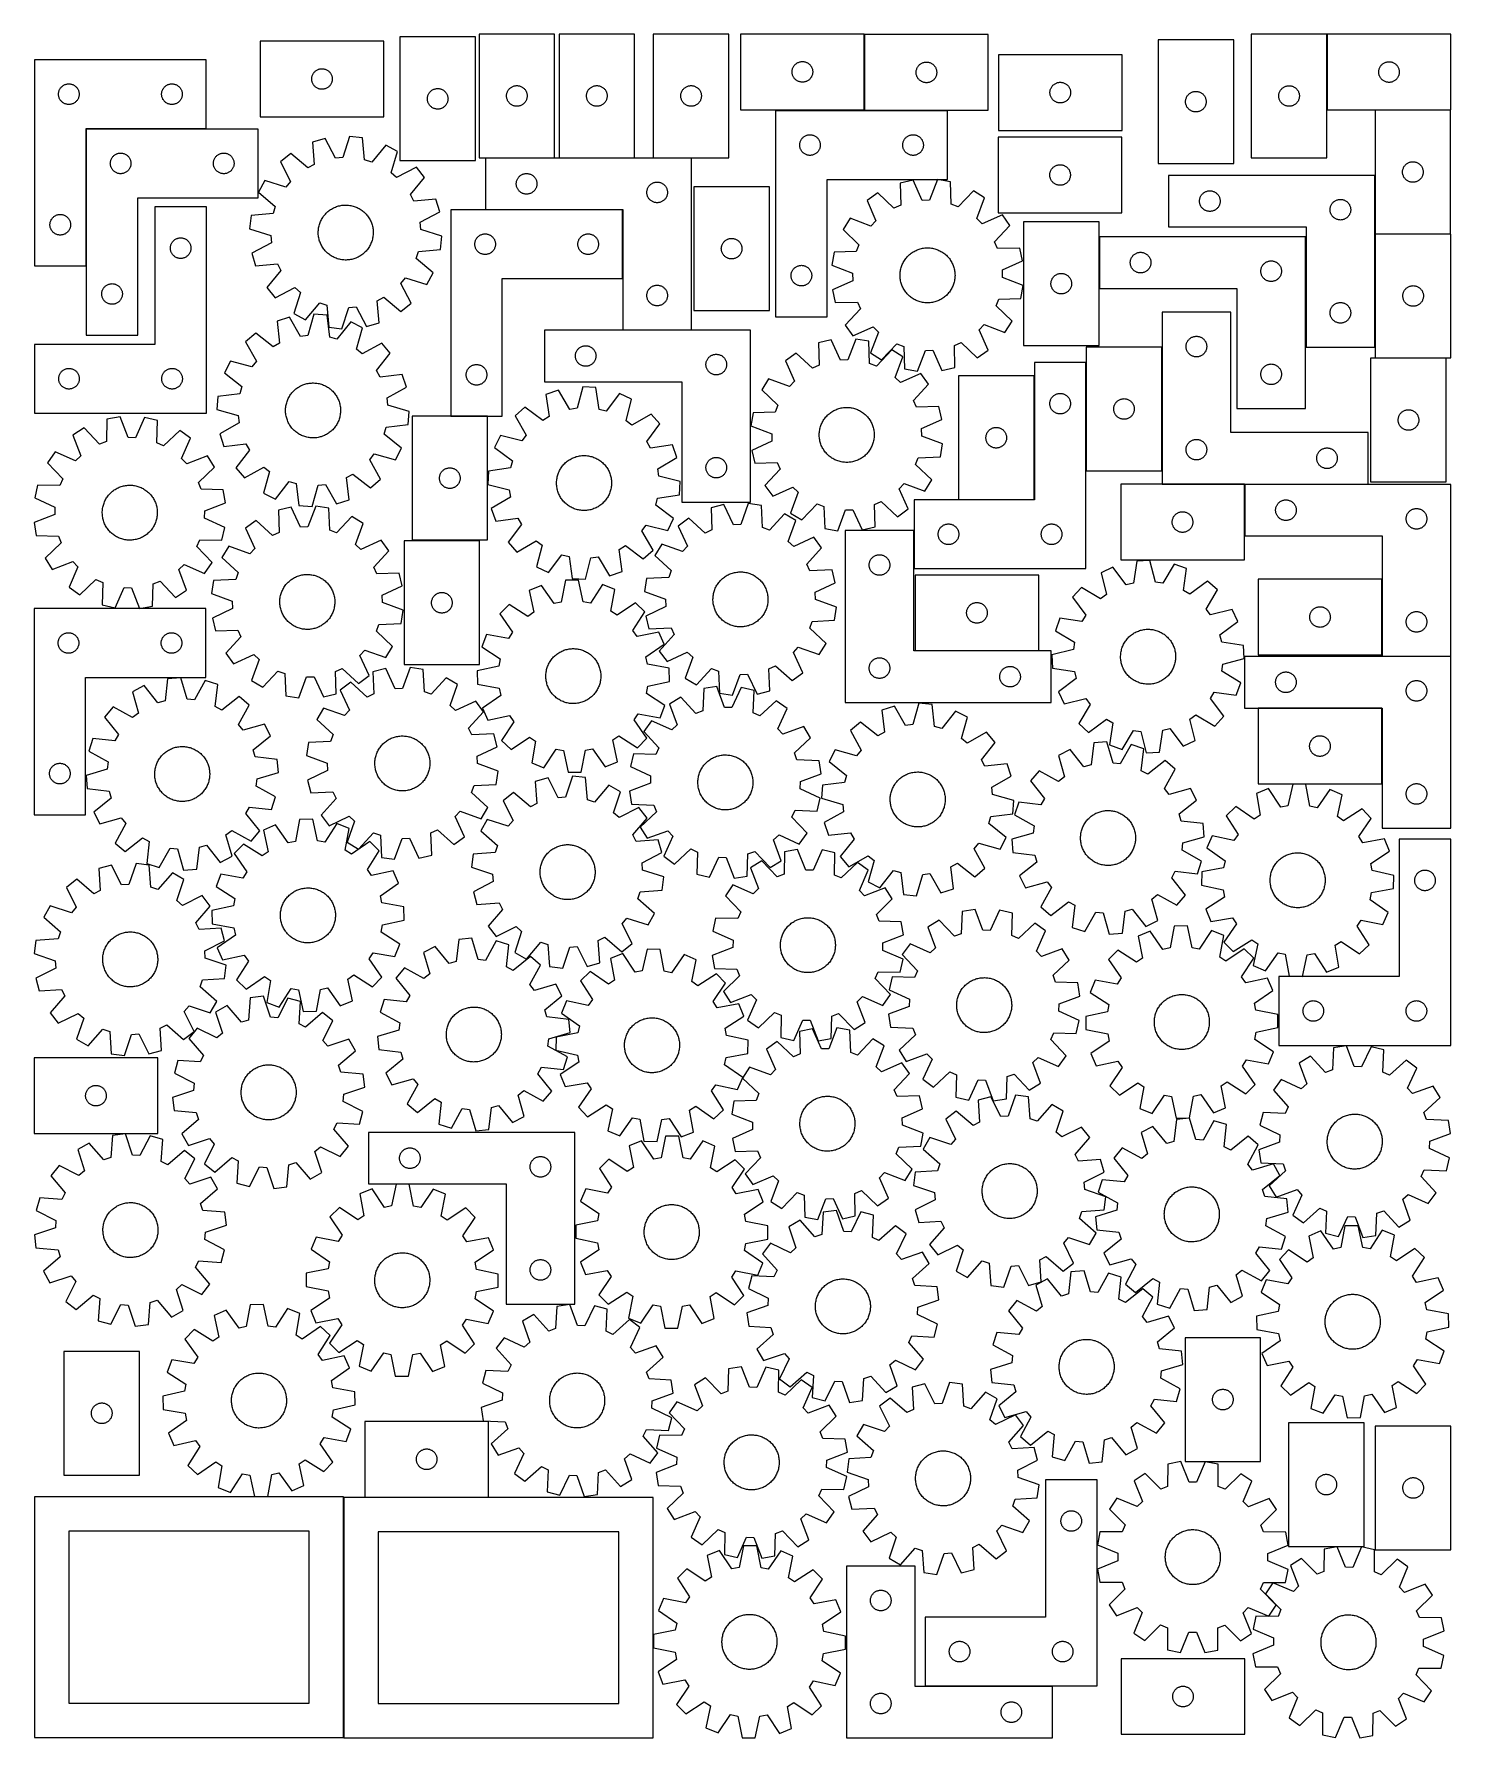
# Model space of a CAD drawing. Header units: millimetres. Extents: x 7 to 1243, y 7 to 1494.
import ezdxf

# ---------------------------------------------------------------- set-up
doc = ezdxf.new("R2010")
doc.units = ezdxf.units.MM
doc.layers.add('CUT', color=7, linetype='CONTINUOUS', true_color=0x000000)

msp = doc.modelspace()

# ---------------------------------------------------------------- linework, layer by layer
at = {"layer": 'CUT'}
for p, q in [((311.860896, 1487.852361), (203.860896, 1487.852361)), ((203.860896, 1487.852361), (203.860896, 1421.852361)), ((311.860896, 1421.852361), (311.860896, 1487.852361)), ((325.887077, 1491.545716), (325.887077, 1383.545716)), ((391.887077, 1491.545716), (325.887077, 1491.545716)), ((391.887077, 1383.545716), (391.887077, 1491.545716)), ((395.001701, 1494.065003), (395.001701, 1386.065003)), ((461.001701, 1494.065003), (395.001701, 1494.065003)), ((461.001701, 1386.065003), (461.001701, 1494.065003)), ((464.825798, 1494.06012), (464.825798, 1386.06012)), ((530.825798, 1494.06012), (464.825798, 1494.06012)), ((530.825798, 1386.06012), (530.825798, 1494.06012)), ((547.127617, 1494.064514), (547.127617, 1386.064514)), ((613.127617, 1494.064514), (547.127617, 1494.064514)), ((613.127617, 1386.064514), (613.127617, 1494.064514)), ((731.306575, 1494.064764), (623.306575, 1494.064764)), ((623.306575, 1494.064764), (623.306575, 1428.064764)), ((731.306575, 1428.064764), (731.306575, 1494.064764)), ((839.589473, 1493.591863), (731.589473, 1493.591863)), ((731.589473, 1493.591863), (731.589473, 1427.591863)), ((839.589473, 1427.591863), (839.589473, 1493.591863)), ((1053.816266, 1489.043033), (987.816266, 1489.043033)), ((987.816266, 1489.043033), (987.816266, 1381.043033)), ((1053.816266, 1381.043033), (1053.816266, 1489.043033)), ((1135.198758, 1494.01398), (1069.198758, 1494.01398)), ((1069.198758, 1494.01398), (1069.198758, 1386.01398)), ((1135.198758, 1386.01398), (1135.198758, 1494.01398)), ((1243.44395, 1493.909246), (1135.44395, 1493.909246)), ((1135.44395, 1493.909246), (1135.44395, 1427.909246)), ((1243.44395, 1427.909246), (1243.44395, 1493.909246)), ((956.440639, 1475.966619), (848.440639, 1475.966619)), ((848.440639, 1475.966619), (848.440639, 1409.966619)), ((956.440639, 1409.966619), (956.440639, 1475.966619)), ((6.858817, 1471.592345), (6.858817, 1291.592345)), ((156.858817, 1471.592345), (6.858817, 1471.592345)), ((156.858817, 1411.592345), (156.858817, 1471.592345)), ((249.338525, 1457.745317), (249.54598, 1458.296512)), ((249.54598, 1458.296512), (249.789042, 1458.83296)), ((249.789042, 1458.83296), (250.066668, 1459.352361)), ((250.066668, 1459.352361), (250.37767, 1459.852494)), ((250.37767, 1459.852494), (250.720716, 1460.331214)), ((250.720716, 1460.331214), (251.094338, 1460.786474)), ((251.094338, 1460.786474), (251.496935, 1461.216323)), ((251.496935, 1461.216323), (251.926784, 1461.61892)), ((251.926784, 1461.61892), (252.382043, 1461.992542)), ((252.382043, 1461.992542), (252.860764, 1462.335588)), ((252.860764, 1462.335588), (253.360896, 1462.64659)), ((253.360896, 1462.64659), (253.880298, 1462.924216)), ((253.880298, 1462.924216), (254.416745, 1463.167277)), ((254.416745, 1463.167277), (254.967941, 1463.374733)), ((254.967941, 1463.374733), (255.531525, 1463.545694)), ((255.531525, 1463.545694), (256.105083, 1463.679429)), ((256.105083, 1463.679429), (256.686161, 1463.775365)), ((256.686161, 1463.775365), (257.272268, 1463.833092)), ((257.272268, 1463.833092), (257.860896, 1463.852361)), ((257.860896, 1463.852361), (258.449524, 1463.833092)), ((258.449524, 1463.833092), (259.035632, 1463.775365)), ((259.035632, 1463.775365), (259.616709, 1463.679429)), ((259.616709, 1463.679429), (260.190268, 1463.545694)), ((260.190268, 1463.545694), (260.753851, 1463.374733)), ((260.753851, 1463.374733), (261.305047, 1463.167277)), ((261.305047, 1463.167277), (261.841494, 1462.924216)), ((261.841494, 1462.924216), (262.360896, 1462.64659)), ((262.360896, 1462.64659), (262.861028, 1462.335588)), ((262.861028, 1462.335588), (263.339749, 1461.992542)), ((263.339749, 1461.992542), (263.795009, 1461.61892)), ((263.795009, 1461.61892), (264.224857, 1461.216323)), ((264.224857, 1461.216323), (264.627455, 1460.786474)), ((264.627455, 1460.786474), (265.001076, 1460.331214)), ((265.001076, 1460.331214), (265.344123, 1459.852494)), ((265.344123, 1459.852494), (265.655125, 1459.352361)), ((265.655125, 1459.352361), (265.932751, 1458.83296)), ((265.932751, 1458.83296), (266.175812, 1458.296512)), ((266.175812, 1458.296512), (266.383267, 1457.745317)), ((668.306575, 1461.064764), (668.325845, 1461.653392)), ((668.325845, 1460.476136), (668.306575, 1461.064764)), ((668.325845, 1461.653392), (668.383571, 1462.2395)), ((668.383571, 1459.890028), (668.325845, 1460.476136)), ((668.383571, 1462.2395), (668.479507, 1462.820577)), ((668.479507, 1459.308951), (668.383571, 1459.890028)), ((668.479507, 1462.820577), (668.613243, 1463.394135)), ((668.613243, 1458.735392), (668.479507, 1459.308951)), ((668.613243, 1463.394135), (668.784204, 1463.957719)), ((668.784204, 1458.171809), (668.613243, 1458.735392)), ((668.784204, 1463.957719), (668.991659, 1464.508915)), ((668.991659, 1457.620613), (668.784204, 1458.171809)), ((668.991659, 1464.508915), (669.23472, 1465.045362)), ((669.23472, 1465.045362), (669.512346, 1465.564764)), ((669.512346, 1465.564764), (669.823348, 1466.064896)), ((669.823348, 1466.064896), (670.166395, 1466.543617)), ((670.166395, 1466.543617), (670.540017, 1466.998876)), ((670.540017, 1466.998876), (670.942614, 1467.428725)), ((670.942614, 1467.428725), (671.372463, 1467.831322)), ((671.372463, 1467.831322), (671.827722, 1468.204944)), ((671.827722, 1468.204944), (672.306443, 1468.54799)), ((672.306443, 1468.54799), (672.806575, 1468.858992)), ((672.806575, 1468.858992), (673.325977, 1469.136619)), ((673.325977, 1469.136619), (673.862424, 1469.37968)), ((673.862424, 1469.37968), (674.41362, 1469.587135)), ((674.41362, 1469.587135), (674.977204, 1469.758096)), ((674.977204, 1469.758096), (675.550762, 1469.891831)), ((675.550762, 1469.891831), (676.131839, 1469.987768)), ((676.131839, 1469.987768), (676.717947, 1470.045494)), ((676.717947, 1470.045494), (677.306575, 1470.064764)), ((677.306575, 1470.064764), (677.895203, 1470.045494)), ((677.895203, 1470.045494), (678.481311, 1469.987768)), ((678.481311, 1469.987768), (679.062388, 1469.891831)), ((679.062388, 1469.891831), (679.635946, 1469.758096)), ((679.635946, 1469.758096), (680.19953, 1469.587135)), ((680.19953, 1469.587135), (680.750726, 1469.37968)), ((680.750726, 1469.37968), (681.287173, 1469.136619)), ((681.287173, 1469.136619), (681.806575, 1468.858992)), ((681.806575, 1468.858992), (682.306707, 1468.54799)), ((682.306707, 1468.54799), (682.785428, 1468.204944)), ((682.785428, 1468.204944), (683.240687, 1467.831322)), ((683.240687, 1467.831322), (683.670536, 1467.428725)), ((683.670536, 1467.428725), (684.073133, 1466.998876)), ((684.073133, 1466.998876), (684.446755, 1466.543617)), ((684.446755, 1466.543617), (684.789801, 1466.064896)), ((684.789801, 1466.064896), (685.100804, 1465.564764)), ((685.100804, 1465.564764), (685.37843, 1465.045362)), ((685.37843, 1465.045362), (685.621491, 1464.508915)), ((685.621491, 1464.508915), (685.828946, 1463.957719)), ((685.828946, 1458.171809), (685.621491, 1457.620613)), ((685.828946, 1463.957719), (685.999907, 1463.394135)), ((685.999907, 1458.735392), (685.828946, 1458.171809)), ((685.999907, 1463.394135), (686.133642, 1462.820577)), ((686.133642, 1459.308951), (685.999907, 1458.735392)), ((686.133642, 1462.820577), (686.229579, 1462.2395)), ((686.229579, 1459.890028), (686.133642, 1459.308951)), ((686.229579, 1462.2395), (686.287305, 1461.653392)), ((686.287305, 1460.476136), (686.229579, 1459.890028)), ((686.287305, 1461.653392), (686.306575, 1461.064764)), ((686.306575, 1461.064764), (686.287305, 1460.476136)), ((776.589473, 1460.591863), (776.608743, 1461.180492)), ((776.608743, 1460.003235), (776.589473, 1460.591863)), ((776.608743, 1461.180492), (776.666469, 1461.766599)), ((776.666469, 1459.417128), (776.608743, 1460.003235)), ((776.666469, 1461.766599), (776.762405, 1462.347676)), ((776.762405, 1458.836051), (776.666469, 1459.417128)), ((776.762405, 1462.347676), (776.89614, 1462.921235)), ((776.89614, 1458.262492), (776.762405, 1458.836051)), ((776.89614, 1462.921235), (777.067102, 1463.484819)), ((777.067102, 1457.698908), (776.89614, 1458.262492)), ((777.067102, 1463.484819), (777.274557, 1464.036014)), ((777.274557, 1464.036014), (777.517618, 1464.572462)), ((777.517618, 1464.572462), (777.795244, 1465.091863)), ((777.795244, 1465.091863), (778.106246, 1465.591996)), ((778.106246, 1465.591996), (778.449293, 1466.070716)), ((778.449293, 1466.070716), (778.822915, 1466.525976)), ((778.822915, 1466.525976), (779.225512, 1466.955824)), ((779.225512, 1466.955824), (779.655361, 1467.358422)), ((779.655361, 1467.358422), (780.11062, 1467.732044)), ((780.11062, 1467.732044), (780.589341, 1468.07509)), ((780.589341, 1468.07509), (781.089473, 1468.386092)), ((781.089473, 1468.386092), (781.608875, 1468.663718)), ((781.608875, 1468.663718), (782.145322, 1468.906779)), ((782.145322, 1468.906779), (782.696518, 1469.114235)), ((782.696518, 1469.114235), (783.260102, 1469.285196)), ((783.260102, 1469.285196), (783.83366, 1469.418931)), ((783.83366, 1469.418931), (784.414737, 1469.514867)), ((784.414737, 1469.514867), (785.000845, 1469.572594)), ((785.000845, 1469.572594), (785.589473, 1469.591863)), ((785.589473, 1469.591863), (786.178101, 1469.572594)), ((786.178101, 1469.572594), (786.764209, 1469.514867)), ((786.764209, 1469.514867), (787.345286, 1469.418931)), ((787.345286, 1469.418931), (787.918844, 1469.285196)), ((787.918844, 1469.285196), (788.482428, 1469.114235)), ((788.482428, 1469.114235), (789.033624, 1468.906779)), ((789.033624, 1468.906779), (789.570071, 1468.663718)), ((789.570071, 1468.663718), (790.089473, 1468.386092)), ((790.089473, 1468.386092), (790.589605, 1468.07509)), ((790.589605, 1468.07509), (791.068326, 1467.732044)), ((791.068326, 1467.732044), (791.523585, 1467.358422)), ((791.523585, 1467.358422), (791.953434, 1466.955824)), ((791.953434, 1466.955824), (792.356031, 1466.525976)), ((792.356031, 1466.525976), (792.729653, 1466.070716)), ((792.729653, 1466.070716), (793.072699, 1465.591996)), ((793.072699, 1465.591996), (793.383702, 1465.091863)), ((793.383702, 1465.091863), (793.661328, 1464.572462)), ((793.661328, 1464.572462), (793.904389, 1464.036014)), ((793.904389, 1464.036014), (794.111844, 1463.484819)), ((794.111844, 1463.484819), (794.282805, 1462.921235)), ((794.282805, 1458.262492), (794.111844, 1457.698908)), ((794.282805, 1462.921235), (794.41654, 1462.347676)), ((794.41654, 1458.836051), (794.282805, 1458.262492)), ((794.41654, 1462.347676), (794.512477, 1461.766599)), ((794.512477, 1459.417128), (794.41654, 1458.836051)), ((794.512477, 1461.766599), (794.570203, 1461.180492)), ((794.570203, 1460.003235), (794.512477, 1459.417128)), ((794.570203, 1461.180492), (794.589473, 1460.591863)), ((794.589473, 1460.591863), (794.570203, 1460.003235)), ((1180.44395, 1460.909246), (1180.46322, 1461.497874)), ((1180.46322, 1460.320618), (1180.44395, 1460.909246)), ((1180.46322, 1461.497874), (1180.520946, 1462.083982)), ((1180.520946, 1459.734511), (1180.46322, 1460.320618)), ((1180.520946, 1462.083982), (1180.616882, 1462.665059)), ((1180.616882, 1459.153433), (1180.520946, 1459.734511)), ((1180.616882, 1462.665059), (1180.750617, 1463.238618)), ((1180.750617, 1458.579875), (1180.616882, 1459.153433)), ((1180.750617, 1463.238618), (1180.921579, 1463.802201)), ((1180.921579, 1458.016291), (1180.750617, 1458.579875)), ((1180.921579, 1463.802201), (1181.129034, 1464.353397)), ((1181.129034, 1457.465095), (1180.921579, 1458.016291)), ((1181.129034, 1464.353397), (1181.372095, 1464.889844)), ((1181.372095, 1464.889844), (1181.649721, 1465.409246)), ((1181.649721, 1465.409246), (1181.960723, 1465.909378)), ((1181.960723, 1465.909378), (1182.30377, 1466.388099)), ((1182.30377, 1466.388099), (1182.677392, 1466.843359)), ((1182.677392, 1466.843359), (1183.079989, 1467.273207)), ((1183.079989, 1467.273207), (1183.509838, 1467.675805)), ((1183.509838, 1467.675805), (1183.965097, 1468.049426)), ((1183.965097, 1468.049426), (1184.443818, 1468.392473)), ((1184.443818, 1468.392473), (1184.94395, 1468.703475)), ((1184.94395, 1468.703475), (1185.463352, 1468.981101)), ((1185.463352, 1468.981101), (1185.999799, 1469.224162)), ((1185.999799, 1469.224162), (1186.550995, 1469.431617)), ((1186.550995, 1469.431617), (1187.114578, 1469.602579)), ((1187.114578, 1469.602579), (1187.688137, 1469.736314)), ((1187.688137, 1469.736314), (1188.269214, 1469.83225)), ((1188.269214, 1469.83225), (1188.855322, 1469.889977)), ((1188.855322, 1469.889977), (1189.44395, 1469.909246)), ((1189.44395, 1469.909246), (1190.032578, 1469.889977)), ((1190.032578, 1469.889977), (1190.618686, 1469.83225)), ((1190.618686, 1469.83225), (1191.199763, 1469.736314)), ((1191.199763, 1469.736314), (1191.773321, 1469.602579)), ((1191.773321, 1469.602579), (1192.336905, 1469.431617)), ((1192.336905, 1469.431617), (1192.888101, 1469.224162)), ((1192.888101, 1469.224162), (1193.424548, 1468.981101)), ((1193.424548, 1468.981101), (1193.94395, 1468.703475)), ((1193.94395, 1468.703475), (1194.444082, 1468.392473)), ((1194.444082, 1468.392473), (1194.922803, 1468.049426)), ((1194.922803, 1468.049426), (1195.378062, 1467.675805)), ((1195.378062, 1467.675805), (1195.807911, 1467.273207)), ((1195.807911, 1467.273207), (1196.210508, 1466.843359)), ((1196.210508, 1466.843359), (1196.58413, 1466.388099)), ((1196.58413, 1466.388099), (1196.927176, 1465.909378)), ((1196.927176, 1465.909378), (1197.238178, 1465.409246)), ((1197.238178, 1465.409246), (1197.515805, 1464.889844)), ((1197.515805, 1464.889844), (1197.758866, 1464.353397)), ((1197.758866, 1464.353397), (1197.966321, 1463.802201)), ((1197.966321, 1458.016291), (1197.758866, 1457.465095)), ((1197.966321, 1463.802201), (1198.137282, 1463.238618)), ((1198.137282, 1458.579875), (1197.966321, 1458.016291)), ((1198.137282, 1463.238618), (1198.271017, 1462.665059)), ((1198.271017, 1459.153433), (1198.137282, 1458.579875)), ((1198.271017, 1462.665059), (1198.366954, 1462.083982)), ((1198.366954, 1459.734511), (1198.271017, 1459.153433)), ((1198.366954, 1462.083982), (1198.42468, 1461.497874)), ((1198.42468, 1460.320618), (1198.366954, 1459.734511)), ((1198.42468, 1461.497874), (1198.44395, 1460.909246)), ((1198.44395, 1460.909246), (1198.42468, 1460.320618)), ((27.935813, 1442.76708), (28.031749, 1443.348157)), ((28.031749, 1443.348157), (28.165484, 1443.921716)), ((28.165484, 1443.921716), (28.336446, 1444.4853)), ((28.336446, 1444.4853), (28.543901, 1445.036495)), ((28.543901, 1445.036495), (28.786962, 1445.572943)), ((28.786962, 1445.572943), (29.064588, 1446.092345)), ((29.064588, 1446.092345), (29.37559, 1446.592477)), ((29.37559, 1446.592477), (29.718637, 1447.071197)), ((29.718637, 1447.071197), (30.092259, 1447.526457)), ((30.092259, 1447.526457), (30.494856, 1447.956306)), ((30.494856, 1447.956306), (30.924705, 1448.358903)), ((30.924705, 1448.358903), (31.379964, 1448.732525)), ((31.379964, 1448.732525), (31.858685, 1449.075571)), ((31.858685, 1449.075571), (32.358817, 1449.386573)), ((32.358817, 1449.386573), (32.878219, 1449.664199)), ((32.878219, 1449.664199), (33.414666, 1449.90726)), ((33.414666, 1449.90726), (33.965862, 1450.114716)), ((33.965862, 1450.114716), (34.529446, 1450.285677)), ((34.529446, 1450.285677), (35.103004, 1450.419412)), ((35.103004, 1450.419412), (35.684081, 1450.515348)), ((35.684081, 1450.515348), (36.270189, 1450.573075)), ((36.270189, 1450.573075), (36.858817, 1450.592345)), ((36.858817, 1450.592345), (37.447445, 1450.573075)), ((37.447445, 1450.573075), (38.033553, 1450.515348)), ((38.033553, 1450.515348), (38.61463, 1450.419412)), ((38.61463, 1450.419412), (39.188188, 1450.285677)), ((39.188188, 1450.285677), (39.751772, 1450.114716)), ((39.751772, 1450.114716), (40.302968, 1449.90726)), ((40.302968, 1449.90726), (40.839415, 1449.664199)), ((40.839415, 1449.664199), (41.358817, 1449.386573)), ((41.358817, 1449.386573), (41.858949, 1449.075571)), ((41.858949, 1449.075571), (42.33767, 1448.732525)), ((42.33767, 1448.732525), (42.792929, 1448.358903)), ((42.792929, 1448.358903), (43.222778, 1447.956306)), ((43.222778, 1447.956306), (43.625375, 1447.526457)), ((43.625375, 1447.526457), (43.998997, 1447.071197)), ((43.998997, 1447.071197), (44.342043, 1446.592477)), ((44.342043, 1446.592477), (44.653046, 1446.092345)), ((44.653046, 1446.092345), (44.930672, 1445.572943)), ((44.930672, 1445.572943), (45.173733, 1445.036495)), ((45.173733, 1445.036495), (45.381188, 1444.4853)), ((45.381188, 1444.4853), (45.552149, 1443.921716)), ((45.552149, 1443.921716), (45.685884, 1443.348157)), ((45.685884, 1443.348157), (45.781821, 1442.76708)), ((117.935813, 1442.76708), (118.031749, 1443.348157)), ((118.031749, 1443.348157), (118.165484, 1443.921716)), ((118.165484, 1443.921716), (118.336446, 1444.4853)), ((118.336446, 1444.4853), (118.543901, 1445.036495)), ((118.543901, 1445.036495), (118.786962, 1445.572943)), ((118.786962, 1445.572943), (119.064588, 1446.092345)), ((119.064588, 1446.092345), (119.37559, 1446.592477)), ((119.37559, 1446.592477), (119.718637, 1447.071197)), ((119.718637, 1447.071197), (120.092259, 1447.526457)), ((120.092259, 1447.526457), (120.494856, 1447.956306)), ((120.494856, 1447.956306), (120.924705, 1448.358903)), ((120.924705, 1448.358903), (121.379964, 1448.732525)), ((121.379964, 1448.732525), (121.858685, 1449.075571)), ((121.858685, 1449.075571), (122.358817, 1449.386573)), ((122.358817, 1449.386573), (122.878219, 1449.664199)), ((122.878219, 1449.664199), (123.414666, 1449.90726)), ((123.414666, 1449.90726), (123.965862, 1450.114716)), ((123.965862, 1450.114716), (124.529446, 1450.285677)), ((124.529446, 1450.285677), (125.103004, 1450.419412)), ((125.103004, 1450.419412), (125.684081, 1450.515348)), ((125.684081, 1450.515348), (126.270189, 1450.573075)), ((126.270189, 1450.573075), (126.858817, 1450.592345)), ((126.858817, 1450.592345), (127.447445, 1450.573075)), ((127.447445, 1450.573075), (128.033553, 1450.515348)), ((128.033553, 1450.515348), (128.61463, 1450.419412)), ((128.61463, 1450.419412), (129.188188, 1450.285677)), ((129.188188, 1450.285677), (129.751772, 1450.114716)), ((129.751772, 1450.114716), (130.302968, 1449.90726)), ((130.302968, 1449.90726), (130.839415, 1449.664199)), ((130.839415, 1449.664199), (131.358817, 1449.386573)), ((131.358817, 1449.386573), (131.858949, 1449.075571)), ((131.858949, 1449.075571), (132.33767, 1448.732525)), ((132.33767, 1448.732525), (132.792929, 1448.358903)), ((132.792929, 1448.358903), (133.222778, 1447.956306)), ((133.222778, 1447.956306), (133.625375, 1447.526457)), ((133.625375, 1447.526457), (133.998997, 1447.071197)), ((133.998997, 1447.071197), (134.342043, 1446.592477)), ((134.342043, 1446.592477), (134.653046, 1446.092345)), ((134.653046, 1446.092345), (134.930672, 1445.572943)), ((134.930672, 1445.572943), (135.173733, 1445.036495)), ((135.173733, 1445.036495), (135.381188, 1444.4853)), ((135.381188, 1444.4853), (135.552149, 1443.921716)), ((135.552149, 1443.921716), (135.685884, 1443.348157)), ((135.685884, 1443.348157), (135.781821, 1442.76708)), ((248.860896, 1454.852361), (248.880166, 1455.44099)), ((248.880166, 1454.263733), (248.860896, 1454.852361)), ((248.880166, 1455.44099), (248.937893, 1456.027097)), ((248.937893, 1453.677626), (248.880166, 1454.263733)), ((248.937893, 1456.027097), (249.033829, 1456.608174)), ((249.033829, 1453.096549), (248.937893, 1453.677626)), ((249.033829, 1456.608174), (249.167564, 1457.181733)), ((249.167564, 1452.52299), (249.033829, 1453.096549)), ((249.167564, 1457.181733), (249.338525, 1457.745317)), ((249.338525, 1451.959406), (249.167564, 1452.52299)), ((249.54598, 1451.408211), (249.338525, 1451.959406)), ((249.789042, 1450.871763), (249.54598, 1451.408211)), ((250.066668, 1450.352361), (249.789042, 1450.871763)), ((250.37767, 1449.852229), (250.066668, 1450.352361)), ((250.720716, 1449.373509), (250.37767, 1449.852229)), ((251.094338, 1448.918249), (250.720716, 1449.373509)), ((251.496935, 1448.4884), (251.094338, 1448.918249)), ((251.926784, 1448.085803), (251.496935, 1448.4884)), ((252.382043, 1447.712181), (251.926784, 1448.085803)), ((252.860764, 1447.369135), (252.382043, 1447.712181)), ((253.360896, 1447.058133), (252.860764, 1447.369135)), ((253.880298, 1446.780507), (253.360896, 1447.058133)), ((254.416745, 1446.537446), (253.880298, 1446.780507)), ((254.967941, 1446.32999), (254.416745, 1446.537446)), ((255.531525, 1446.159029), (254.967941, 1446.32999)), ((256.105083, 1446.025294), (255.531525, 1446.159029)), ((256.686161, 1445.929358), (256.105083, 1446.025294)), ((257.272268, 1445.871631), (256.686161, 1445.929358)), ((257.860896, 1445.852361), (257.272268, 1445.871631)), ((258.449524, 1445.871631), (257.860896, 1445.852361)), ((259.035632, 1445.929358), (258.449524, 1445.871631)), ((259.616709, 1446.025294), (259.035632, 1445.929358)), ((260.190268, 1446.159029), (259.616709, 1446.025294)), ((260.753851, 1446.32999), (260.190268, 1446.159029)), ((261.305047, 1446.537446), (260.753851, 1446.32999)), ((261.841494, 1446.780507), (261.305047, 1446.537446)), ((262.360896, 1447.058133), (261.841494, 1446.780507)), ((262.861028, 1447.369135), (262.360896, 1447.058133)), ((263.339749, 1447.712181), (262.861028, 1447.369135)), ((263.795009, 1448.085803), (263.339749, 1447.712181)), ((264.224857, 1448.4884), (263.795009, 1448.085803)), ((264.627455, 1448.918249), (264.224857, 1448.4884)), ((265.001076, 1449.373509), (264.627455, 1448.918249)), ((265.344123, 1449.852229), (265.001076, 1449.373509)), ((265.655125, 1450.352361), (265.344123, 1449.852229)), ((265.932751, 1450.871763), (265.655125, 1450.352361)), ((266.175812, 1451.408211), (265.932751, 1450.871763)), ((266.383267, 1451.959406), (266.175812, 1451.408211)), ((266.383267, 1457.745317), (266.554229, 1457.181733)), ((266.554229, 1452.52299), (266.383267, 1451.959406)), ((266.554229, 1457.181733), (266.687964, 1456.608174)), ((266.687964, 1453.096549), (266.554229, 1452.52299)), ((266.687964, 1456.608174), (266.7839, 1456.027097)), ((266.7839, 1453.677626), (266.687964, 1453.096549)), ((266.7839, 1456.027097), (266.841627, 1455.44099)), ((266.841627, 1454.263733), (266.7839, 1453.677626)), ((266.841627, 1455.44099), (266.860896, 1454.852361)), ((266.860896, 1454.852361), (266.841627, 1454.263733)), ((351.403851, 1442.545848), (351.746897, 1443.024568)), ((351.746897, 1443.024568), (352.120519, 1443.479828)), ((352.120519, 1443.479828), (352.523116, 1443.909677)), ((352.523116, 1443.909677), (352.952965, 1444.312274)), ((352.952965, 1444.312274), (353.408224, 1444.685896)), ((353.408224, 1444.685896), (353.886945, 1445.028942)), ((353.886945, 1445.028942), (354.387077, 1445.339944)), ((354.387077, 1445.339944), (354.906479, 1445.61757)), ((354.906479, 1445.61757), (355.442926, 1445.860631)), ((355.442926, 1445.860631), (355.994122, 1446.068087)), ((355.994122, 1446.068087), (356.557706, 1446.239048)), ((356.557706, 1446.239048), (357.131264, 1446.372783)), ((357.131264, 1446.372783), (357.712341, 1446.468719)), ((357.712341, 1446.468719), (358.298449, 1446.526446)), ((358.298449, 1446.526446), (358.887077, 1446.545716)), ((358.887077, 1446.545716), (359.475705, 1446.526446)), ((359.475705, 1446.526446), (360.061813, 1446.468719)), ((360.061813, 1446.468719), (360.64289, 1446.372783)), ((360.64289, 1446.372783), (361.216448, 1446.239048)), ((361.216448, 1446.239048), (361.780032, 1446.068087)), ((361.780032, 1446.068087), (362.331228, 1445.860631)), ((362.331228, 1445.860631), (362.867675, 1445.61757)), ((362.867675, 1445.61757), (363.387077, 1445.339944)), ((363.387077, 1445.339944), (363.887209, 1445.028942)), ((363.887209, 1445.028942), (364.36593, 1444.685896)), ((364.36593, 1444.685896), (364.821189, 1444.312274)), ((364.821189, 1444.312274), (365.251038, 1443.909677)), ((365.251038, 1443.909677), (365.653635, 1443.479828)), ((365.653635, 1443.479828), (366.027257, 1443.024568)), ((366.027257, 1443.024568), (366.370304, 1442.545848)), ((419.308369, 1442.394374), (419.47933, 1442.957958)), ((419.47933, 1442.957958), (419.686785, 1443.509154)), ((419.686785, 1443.509154), (419.929846, 1444.045601)), ((419.929846, 1444.045601), (420.207472, 1444.565003)), ((420.207472, 1444.565003), (420.518475, 1445.065135)), ((420.518475, 1445.065135), (420.861521, 1445.543856)), ((420.861521, 1445.543856), (421.235143, 1445.999115)), ((421.235143, 1445.999115), (421.63774, 1446.428964)), ((421.63774, 1446.428964), (422.067589, 1446.831561)), ((422.067589, 1446.831561), (422.522848, 1447.205183)), ((422.522848, 1447.205183), (423.001569, 1447.548229)), ((423.001569, 1447.548229), (423.501701, 1447.859231)), ((423.501701, 1447.859231), (424.021103, 1448.136857)), ((424.021103, 1448.136857), (424.55755, 1448.379919)), ((424.55755, 1448.379919), (425.108746, 1448.587374)), ((425.108746, 1448.587374), (425.67233, 1448.758335)), ((425.67233, 1448.758335), (426.245888, 1448.89207)), ((426.245888, 1448.89207), (426.826965, 1448.988006)), ((426.826965, 1448.988006), (427.413073, 1449.045733)), ((427.413073, 1449.045733), (428.001701, 1449.065003)), ((428.001701, 1449.065003), (428.590329, 1449.045733)), ((428.590329, 1449.045733), (429.176437, 1448.988006)), ((429.176437, 1448.988006), (429.757514, 1448.89207)), ((429.757514, 1448.89207), (430.331072, 1448.758335)), ((430.331072, 1448.758335), (430.894656, 1448.587374)), ((430.894656, 1448.587374), (431.445852, 1448.379919)), ((431.445852, 1448.379919), (431.982299, 1448.136857)), ((431.982299, 1448.136857), (432.501701, 1447.859231)), ((432.501701, 1447.859231), (433.001833, 1447.548229)), ((433.001833, 1447.548229), (433.480554, 1447.205183)), ((433.480554, 1447.205183), (433.935813, 1446.831561)), ((433.935813, 1446.831561), (434.365662, 1446.428964)), ((434.365662, 1446.428964), (434.768259, 1445.999115)), ((434.768259, 1445.999115), (435.141881, 1445.543856)), ((435.141881, 1445.543856), (435.484928, 1445.065135)), ((435.484928, 1445.065135), (435.79593, 1444.565003)), ((435.79593, 1444.565003), (436.073556, 1444.045601)), ((436.073556, 1444.045601), (436.316617, 1443.509154)), ((436.316617, 1443.509154), (436.524072, 1442.957958)), ((436.524072, 1442.957958), (436.695034, 1442.394374)), ((489.132465, 1442.389491), (489.303427, 1442.953075)), ((489.303427, 1442.953075), (489.510882, 1443.504271)), ((489.510882, 1443.504271), (489.753943, 1444.040718)), ((489.753943, 1444.040718), (490.031569, 1444.56012)), ((490.031569, 1444.56012), (490.342571, 1445.060252)), ((490.342571, 1445.060252), (490.685618, 1445.538973)), ((490.685618, 1445.538973), (491.059239, 1445.994232)), ((491.059239, 1445.994232), (491.461837, 1446.424081)), ((491.461837, 1446.424081), (491.891685, 1446.826678)), ((491.891685, 1446.826678), (492.346945, 1447.2003)), ((492.346945, 1447.2003), (492.825666, 1447.543346)), ((492.825666, 1447.543346), (493.325798, 1447.854349)), ((493.325798, 1447.854349), (493.8452, 1448.131975)), ((493.8452, 1448.131975), (494.381647, 1448.375036)), ((494.381647, 1448.375036), (494.932843, 1448.582491)), ((494.932843, 1448.582491), (495.496426, 1448.753452)), ((495.496426, 1448.753452), (496.069985, 1448.887187)), ((496.069985, 1448.887187), (496.651062, 1448.983124)), ((496.651062, 1448.983124), (497.23717, 1449.04085)), ((497.23717, 1449.04085), (497.825798, 1449.06012)), ((497.825798, 1449.06012), (498.414426, 1449.04085)), ((498.414426, 1449.04085), (499.000533, 1448.983124)), ((499.000533, 1448.983124), (499.581611, 1448.887187)), ((499.581611, 1448.887187), (500.155169, 1448.753452)), ((500.155169, 1448.753452), (500.718753, 1448.582491)), ((500.718753, 1448.582491), (501.269949, 1448.375036)), ((501.269949, 1448.375036), (501.806396, 1448.131975)), ((501.806396, 1448.131975), (502.325798, 1447.854349)), ((502.325798, 1447.854349), (502.82593, 1447.543346)), ((502.82593, 1447.543346), (503.304651, 1447.2003)), ((503.304651, 1447.2003), (503.75991, 1446.826678)), ((503.75991, 1446.826678), (504.189759, 1446.424081)), ((504.189759, 1446.424081), (504.592356, 1445.994232)), ((504.592356, 1445.994232), (504.965978, 1445.538973)), ((504.965978, 1445.538973), (505.309024, 1445.060252)), ((505.309024, 1445.060252), (505.620026, 1444.56012)), ((505.620026, 1444.56012), (505.897652, 1444.040718)), ((505.897652, 1444.040718), (506.140714, 1443.504271)), ((506.140714, 1443.504271), (506.348169, 1442.953075)), ((506.348169, 1442.953075), (506.51913, 1442.389491)), ((571.434284, 1442.393886), (571.605245, 1442.95747)), ((571.605245, 1442.95747), (571.812701, 1443.508665)), ((571.812701, 1443.508665), (572.055762, 1444.045113)), ((572.055762, 1444.045113), (572.333388, 1444.564514)), ((572.333388, 1444.564514), (572.64439, 1445.064647)), ((572.64439, 1445.064647), (572.987437, 1445.543367)), ((572.987437, 1445.543367), (573.361058, 1445.998627)), ((573.361058, 1445.998627), (573.763656, 1446.428475)), ((573.763656, 1446.428475), (574.193504, 1446.831073)), ((574.193504, 1446.831073), (574.648764, 1447.204695)), ((574.648764, 1447.204695), (575.127485, 1447.547741)), ((575.127485, 1447.547741), (575.627617, 1447.858743)), ((575.627617, 1447.858743), (576.147018, 1448.136369)), ((576.147018, 1448.136369), (576.683466, 1448.37943)), ((576.683466, 1448.37943), (577.234661, 1448.586886)), ((577.234661, 1448.586886), (577.798245, 1448.757847)), ((577.798245, 1448.757847), (578.371804, 1448.891582)), ((578.371804, 1448.891582), (578.952881, 1448.987518)), ((578.952881, 1448.987518), (579.538988, 1449.045245)), ((579.538988, 1449.045245), (580.127617, 1449.064514)), ((580.127617, 1449.064514), (580.716245, 1449.045245)), ((580.716245, 1449.045245), (581.302352, 1448.987518)), ((581.302352, 1448.987518), (581.88343, 1448.891582)), ((581.88343, 1448.891582), (582.456988, 1448.757847)), ((582.456988, 1448.757847), (583.020572, 1448.586886)), ((583.020572, 1448.586886), (583.571768, 1448.37943)), ((583.571768, 1448.37943), (584.108215, 1448.136369)), ((584.108215, 1448.136369), (584.627617, 1447.858743)), ((584.627617, 1447.858743), (585.127749, 1447.547741)), ((585.127749, 1447.547741), (585.606469, 1447.204695)), ((585.606469, 1447.204695), (586.061729, 1446.831073)), ((586.061729, 1446.831073), (586.491578, 1446.428475)), ((586.491578, 1446.428475), (586.894175, 1445.998627)), ((586.894175, 1445.998627), (587.267797, 1445.543367)), ((587.267797, 1445.543367), (587.610843, 1445.064647)), ((587.610843, 1445.064647), (587.921845, 1444.564514)), ((587.921845, 1444.564514), (588.199471, 1444.045113)), ((588.199471, 1444.045113), (588.442532, 1443.508665)), ((588.442532, 1443.508665), (588.649988, 1442.95747)), ((588.649988, 1442.95747), (588.820949, 1442.393886)), ((669.23472, 1457.084166), (668.991659, 1457.620613)), ((669.512346, 1456.564764), (669.23472, 1457.084166)), ((669.823348, 1456.064632), (669.512346, 1456.564764)), ((670.166395, 1455.585911), (669.823348, 1456.064632)), ((670.540017, 1455.130652), (670.166395, 1455.585911)), ((670.942614, 1454.700803), (670.540017, 1455.130652)), ((671.372463, 1454.298206), (670.942614, 1454.700803)), ((671.827722, 1453.924584), (671.372463, 1454.298206)), ((672.306443, 1453.581537), (671.827722, 1453.924584)), ((672.806575, 1453.270535), (672.306443, 1453.581537)), ((673.325977, 1452.992909), (672.806575, 1453.270535)), ((673.862424, 1452.749848), (673.325977, 1452.992909)), ((674.41362, 1452.542393), (673.862424, 1452.749848)), ((674.977204, 1452.371431), (674.41362, 1452.542393)), ((675.550762, 1452.237696), (674.977204, 1452.371431)), ((676.131839, 1452.14176), (675.550762, 1452.237696)), ((676.717947, 1452.084034), (676.131839, 1452.14176)), ((677.306575, 1452.064764), (676.717947, 1452.084034)), ((677.895203, 1452.084034), (677.306575, 1452.064764)), ((678.481311, 1452.14176), (677.895203, 1452.084034)), ((679.062388, 1452.237696), (678.481311, 1452.14176)), ((679.635946, 1452.371431), (679.062388, 1452.237696)), ((680.19953, 1452.542393), (679.635946, 1452.371431)), ((680.750726, 1452.749848), (680.19953, 1452.542393)), ((681.287173, 1452.992909), (680.750726, 1452.749848)), ((681.806575, 1453.270535), (681.287173, 1452.992909)), ((682.306707, 1453.581537), (681.806575, 1453.270535)), ((682.785428, 1453.924584), (682.306707, 1453.581537)), ((683.240687, 1454.298206), (682.785428, 1453.924584)), ((683.670536, 1454.700803), (683.240687, 1454.298206)), ((684.073133, 1455.130652), (683.670536, 1454.700803)), ((684.446755, 1455.585911), (684.073133, 1455.130652)), ((684.789801, 1456.064632), (684.446755, 1455.585911)), ((685.100804, 1456.564764), (684.789801, 1456.064632)), ((685.37843, 1457.084166), (685.100804, 1456.564764)), ((685.621491, 1457.620613), (685.37843, 1457.084166)), ((777.274557, 1457.147713), (777.067102, 1457.698908)), ((777.517618, 1456.611265), (777.274557, 1457.147713)), ((777.795244, 1456.091863), (777.517618, 1456.611265)), ((778.106246, 1455.591731), (777.795244, 1456.091863)), ((778.449293, 1455.113011), (778.106246, 1455.591731)), ((778.822915, 1454.657751), (778.449293, 1455.113011)), ((779.225512, 1454.227902), (778.822915, 1454.657751)), ((779.655361, 1453.825305), (779.225512, 1454.227902)), ((780.11062, 1453.451683), (779.655361, 1453.825305)), ((780.589341, 1453.108637), (780.11062, 1453.451683)), ((781.089473, 1452.797635), (780.589341, 1453.108637)), ((781.608875, 1452.520009), (781.089473, 1452.797635)), ((782.145322, 1452.276948), (781.608875, 1452.520009)), ((782.696518, 1452.069492), (782.145322, 1452.276948)), ((783.260102, 1451.898531), (782.696518, 1452.069492)), ((783.83366, 1451.764796), (783.260102, 1451.898531)), ((784.414737, 1451.66886), (783.83366, 1451.764796)), ((785.000845, 1451.611133), (784.414737, 1451.66886)), ((785.589473, 1451.591863), (785.000845, 1451.611133)), ((786.178101, 1451.611133), (785.589473, 1451.591863)), ((786.764209, 1451.66886), (786.178101, 1451.611133)), ((787.345286, 1451.764796), (786.764209, 1451.66886)), ((787.918844, 1451.898531), (787.345286, 1451.764796)), ((788.482428, 1452.069492), (787.918844, 1451.898531)), ((789.033624, 1452.276948), (788.482428, 1452.069492)), ((789.570071, 1452.520009), (789.033624, 1452.276948)), ((790.089473, 1452.797635), (789.570071, 1452.520009)), ((790.589605, 1453.108637), (790.089473, 1452.797635)), ((791.068326, 1453.451683), (790.589605, 1453.108637)), ((791.523585, 1453.825305), (791.068326, 1453.451683)), ((791.953434, 1454.227902), (791.523585, 1453.825305)), ((792.356031, 1454.657751), (791.953434, 1454.227902)), ((792.729653, 1455.113011), (792.356031, 1454.657751)), ((793.072699, 1455.591731), (792.729653, 1455.113011)), ((793.383702, 1456.091863), (793.072699, 1455.591731)), ((793.661328, 1456.611265), (793.383702, 1456.091863)), ((793.904389, 1457.147713), (793.661328, 1456.611265)), ((794.111844, 1457.698908), (793.904389, 1457.147713)), ((893.440639, 1442.966619), (893.459908, 1443.555247)), ((893.459908, 1442.377991), (893.440639, 1442.966619)), ((893.459908, 1443.555247), (893.517635, 1444.141355)), ((893.517635, 1444.141355), (893.613571, 1444.722432)), ((893.613571, 1444.722432), (893.747306, 1445.295991)), ((893.747306, 1445.295991), (893.918268, 1445.859574)), ((893.918268, 1445.859574), (894.125723, 1446.41077)), ((894.125723, 1446.41077), (894.368784, 1446.947218)), ((894.368784, 1446.947218), (894.64641, 1447.466619)), ((894.64641, 1447.466619), (894.957412, 1447.966751)), ((894.957412, 1447.966751), (895.300459, 1448.445472)), ((895.300459, 1448.445472), (895.67408, 1448.900732)), ((895.67408, 1448.900732), (896.076678, 1449.33058)), ((896.076678, 1449.33058), (896.506526, 1449.733178)), ((896.506526, 1449.733178), (896.961786, 1450.106799)), ((896.961786, 1450.106799), (897.440507, 1450.449846)), ((897.440507, 1450.449846), (897.940639, 1450.760848)), ((897.940639, 1450.760848), (898.46004, 1451.038474)), ((898.46004, 1451.038474), (898.996488, 1451.281535)), ((898.996488, 1451.281535), (899.547683, 1451.48899)), ((899.547683, 1451.48899), (900.111267, 1451.659952)), ((900.111267, 1451.659952), (900.684826, 1451.793687)), ((900.684826, 1451.793687), (901.265903, 1451.889623)), ((901.265903, 1451.889623), (901.852011, 1451.94735)), ((901.852011, 1451.94735), (902.440639, 1451.966619)), ((902.440639, 1451.966619), (903.029267, 1451.94735)), ((903.029267, 1451.94735), (903.615374, 1451.889623)), ((903.615374, 1451.889623), (904.196452, 1451.793687)), ((904.196452, 1451.793687), (904.77001, 1451.659952)), ((904.77001, 1451.659952), (905.333594, 1451.48899)), ((905.333594, 1451.48899), (905.88479, 1451.281535)), ((905.88479, 1451.281535), (906.421237, 1451.038474)), ((906.421237, 1451.038474), (906.940639, 1450.760848)), ((906.940639, 1450.760848), (907.440771, 1450.449846)), ((907.440771, 1450.449846), (907.919492, 1450.106799)), ((907.919492, 1450.106799), (908.374751, 1449.733178)), ((908.374751, 1449.733178), (908.8046, 1449.33058)), ((908.8046, 1449.33058), (909.207197, 1448.900732)), ((909.207197, 1448.900732), (909.580819, 1448.445472)), ((909.580819, 1448.445472), (909.923865, 1447.966751)), ((909.923865, 1447.966751), (910.234867, 1447.466619)), ((910.234867, 1447.466619), (910.512493, 1446.947218)), ((910.512493, 1446.947218), (910.755554, 1446.41077)), ((910.755554, 1446.41077), (910.96301, 1445.859574)), ((910.96301, 1445.859574), (911.133971, 1445.295991)), ((911.133971, 1445.295991), (911.267706, 1444.722432)), ((911.267706, 1444.722432), (911.363642, 1444.141355)), ((911.363642, 1444.141355), (911.421369, 1443.555247)), ((911.421369, 1443.555247), (911.440639, 1442.966619)), ((911.440639, 1442.966619), (911.421369, 1442.377991)), ((1016.316266, 1442.837262), (1016.835668, 1443.114888)), ((1016.835668, 1443.114888), (1017.372115, 1443.357949)), ((1017.372115, 1443.357949), (1017.923311, 1443.565404)), ((1017.923311, 1443.565404), (1018.486894, 1443.736365)), ((1018.486894, 1443.736365), (1019.060453, 1443.8701)), ((1019.060453, 1443.8701), (1019.64153, 1443.966037)), ((1019.64153, 1443.966037), (1020.227638, 1444.023763)), ((1020.227638, 1444.023763), (1020.816266, 1444.043033)), ((1020.816266, 1444.043033), (1021.404894, 1444.023763)), ((1021.404894, 1444.023763), (1021.991001, 1443.966037)), ((1021.991001, 1443.966037), (1022.572079, 1443.8701)), ((1022.572079, 1443.8701), (1023.145637, 1443.736365)), ((1023.145637, 1443.736365), (1023.709221, 1443.565404)), ((1023.709221, 1443.565404), (1024.260417, 1443.357949)), ((1024.260417, 1443.357949), (1024.796864, 1443.114888)), ((1024.796864, 1443.114888), (1025.316266, 1442.837262)), ((1093.676387, 1442.906935), (1093.883842, 1443.458131)), ((1093.883842, 1443.458131), (1094.126903, 1443.994578)), ((1094.126903, 1443.994578), (1094.404529, 1444.51398)), ((1094.404529, 1444.51398), (1094.715531, 1445.014112)), ((1094.715531, 1445.014112), (1095.058578, 1445.492833)), ((1095.058578, 1445.492833), (1095.4322, 1445.948093)), ((1095.4322, 1445.948093), (1095.834797, 1446.377941)), ((1095.834797, 1446.377941), (1096.264645, 1446.780538)), ((1096.264645, 1446.780538), (1096.719905, 1447.15416)), ((1096.719905, 1447.15416), (1097.198626, 1447.497207)), ((1097.198626, 1447.497207), (1097.698758, 1447.808209)), ((1097.698758, 1447.808209), (1098.21816, 1448.085835)), ((1098.21816, 1448.085835), (1098.754607, 1448.328896)), ((1098.754607, 1448.328896), (1099.305803, 1448.536351)), ((1099.305803, 1448.536351), (1099.869386, 1448.707313)), ((1099.869386, 1448.707313), (1100.442945, 1448.841048)), ((1100.442945, 1448.841048), (1101.024022, 1448.936984)), ((1101.024022, 1448.936984), (1101.61013, 1448.994711)), ((1101.61013, 1448.994711), (1102.198758, 1449.01398)), ((1102.198758, 1449.01398), (1102.787386, 1448.994711)), ((1102.787386, 1448.994711), (1103.373494, 1448.936984)), ((1103.373494, 1448.936984), (1103.954571, 1448.841048)), ((1103.954571, 1448.841048), (1104.528129, 1448.707313)), ((1104.528129, 1448.707313), (1105.091713, 1448.536351)), ((1105.091713, 1448.536351), (1105.642909, 1448.328896)), ((1105.642909, 1448.328896), (1106.179356, 1448.085835)), ((1106.179356, 1448.085835), (1106.698758, 1447.808209)), ((1106.698758, 1447.808209), (1107.19889, 1447.497207)), ((1107.19889, 1447.497207), (1107.677611, 1447.15416)), ((1107.677611, 1447.15416), (1108.13287, 1446.780538)), ((1108.13287, 1446.780538), (1108.562719, 1446.377941)), ((1108.562719, 1446.377941), (1108.965316, 1445.948093)), ((1108.965316, 1445.948093), (1109.338938, 1445.492833)), ((1109.338938, 1445.492833), (1109.681984, 1445.014112)), ((1109.681984, 1445.014112), (1109.992986, 1444.51398)), ((1109.992986, 1444.51398), (1110.270612, 1443.994578)), ((1110.270612, 1443.994578), (1110.513674, 1443.458131)), ((1110.513674, 1443.458131), (1110.721129, 1442.906935)), ((1181.372095, 1456.928648), (1181.129034, 1457.465095)), ((1181.649721, 1456.409246), (1181.372095, 1456.928648)), ((1181.960723, 1455.909114), (1181.649721, 1456.409246)), ((1182.30377, 1455.430393), (1181.960723, 1455.909114)), ((1182.677392, 1454.975134), (1182.30377, 1455.430393)), ((1183.079989, 1454.545285), (1182.677392, 1454.975134)), ((1183.509838, 1454.142688), (1183.079989, 1454.545285)), ((1183.965097, 1453.769066), (1183.509838, 1454.142688)), ((1184.443818, 1453.42602), (1183.965097, 1453.769066)), ((1184.94395, 1453.115018), (1184.443818, 1453.42602)), ((1185.463352, 1452.837392), (1184.94395, 1453.115018)), ((1185.999799, 1452.59433), (1185.463352, 1452.837392)), ((1186.550995, 1452.386875), (1185.999799, 1452.59433)), ((1187.114578, 1452.215914), (1186.550995, 1452.386875)), ((1187.688137, 1452.082179), (1187.114578, 1452.215914)), ((1188.269214, 1451.986243), (1187.688137, 1452.082179)), ((1188.855322, 1451.928516), (1188.269214, 1451.986243)), ((1189.44395, 1451.909246), (1188.855322, 1451.928516)), ((1190.032578, 1451.928516), (1189.44395, 1451.909246)), ((1190.618686, 1451.986243), (1190.032578, 1451.928516)), ((1191.199763, 1452.082179), (1190.618686, 1451.986243)), ((1191.773321, 1452.215914), (1191.199763, 1452.082179)), ((1192.336905, 1452.386875), (1191.773321, 1452.215914)), ((1192.888101, 1452.59433), (1192.336905, 1452.386875)), ((1193.424548, 1452.837392), (1192.888101, 1452.59433)), ((1193.94395, 1453.115018), (1193.424548, 1452.837392)), ((1194.444082, 1453.42602), (1193.94395, 1453.115018)), ((1194.922803, 1453.769066), (1194.444082, 1453.42602)), ((1195.378062, 1454.142688), (1194.922803, 1453.769066)), ((1195.807911, 1454.545285), (1195.378062, 1454.142688)), ((1196.210508, 1454.975134), (1195.807911, 1454.545285)), ((1196.58413, 1455.430393), (1196.210508, 1454.975134)), ((1196.927176, 1455.909114), (1196.58413, 1455.430393)), ((1197.238178, 1456.409246), (1196.927176, 1455.909114)), ((1197.515805, 1456.928648), (1197.238178, 1456.409246)), ((1197.758866, 1457.465095), (1197.515805, 1456.928648)), ((27.858817, 1441.592345), (27.878087, 1442.180973)), ((27.878087, 1441.003716), (27.858817, 1441.592345)), ((27.878087, 1442.180973), (27.935813, 1442.76708)), ((27.935813, 1440.417609), (27.878087, 1441.003716)), ((28.031749, 1439.836532), (27.935813, 1440.417609)), ((28.165484, 1439.262973), (28.031749, 1439.836532)), ((28.336446, 1438.699389), (28.165484, 1439.262973)), ((28.543901, 1438.148194), (28.336446, 1438.699389)), ((28.786962, 1437.611746), (28.543901, 1438.148194)), ((29.064588, 1437.092345), (28.786962, 1437.611746)), ((29.37559, 1436.592212), (29.064588, 1437.092345)), ((29.718637, 1436.113492), (29.37559, 1436.592212)), ((30.092259, 1435.658232), (29.718637, 1436.113492)), ((30.494856, 1435.228384), (30.092259, 1435.658232)), ((30.924705, 1434.825786), (30.494856, 1435.228384)), ((31.379964, 1434.452164), (30.924705, 1434.825786)), ((31.858685, 1434.109118), (31.379964, 1434.452164)), ((32.358817, 1433.798116), (31.858685, 1434.109118)), ((32.878219, 1433.52049), (32.358817, 1433.798116)), ((33.414666, 1433.277429), (32.878219, 1433.52049)), ((33.965862, 1433.069973), (33.414666, 1433.277429)), ((34.529446, 1432.899012), (33.965862, 1433.069973)), ((35.103004, 1432.765277), (34.529446, 1432.899012)), ((35.684081, 1432.669341), (35.103004, 1432.765277)), ((36.270189, 1432.611614), (35.684081, 1432.669341)), ((36.858817, 1432.592345), (36.270189, 1432.611614)), ((37.447445, 1432.611614), (36.858817, 1432.592345)), ((38.033553, 1432.669341), (37.447445, 1432.611614)), ((38.61463, 1432.765277), (38.033553, 1432.669341)), ((39.188188, 1432.899012), (38.61463, 1432.765277)), ((39.751772, 1433.069973), (39.188188, 1432.899012)), ((40.302968, 1433.277429), (39.751772, 1433.069973)), ((40.839415, 1433.52049), (40.302968, 1433.277429)), ((41.358817, 1433.798116), (40.839415, 1433.52049)), ((41.858949, 1434.109118), (41.358817, 1433.798116)), ((42.33767, 1434.452164), (41.858949, 1434.109118)), ((42.792929, 1434.825786), (42.33767, 1434.452164)), ((43.222778, 1435.228384), (42.792929, 1434.825786)), ((43.625375, 1435.658232), (43.222778, 1435.228384)), ((43.998997, 1436.113492), (43.625375, 1435.658232)), ((44.342043, 1436.592212), (43.998997, 1436.113492)), ((44.653046, 1437.092345), (44.342043, 1436.592212)), ((44.930672, 1437.611746), (44.653046, 1437.092345)), ((45.173733, 1438.148194), (44.930672, 1437.611746)), ((45.381188, 1438.699389), (45.173733, 1438.148194)), ((45.552149, 1439.262973), (45.381188, 1438.699389)), ((45.685884, 1439.836532), (45.552149, 1439.262973)), ((45.781821, 1440.417609), (45.685884, 1439.836532)), ((45.781821, 1442.76708), (45.839547, 1442.180973)), ((45.839547, 1441.003716), (45.781821, 1440.417609)), ((45.839547, 1442.180973), (45.858817, 1441.592345)), ((45.858817, 1441.592345), (45.839547, 1441.003716)), ((117.858817, 1441.592345), (117.878087, 1442.180973)), ((117.878087, 1441.003716), (117.858817, 1441.592345)), ((117.878087, 1442.180973), (117.935813, 1442.76708)), ((117.935813, 1440.417609), (117.878087, 1441.003716)), ((118.031749, 1439.836532), (117.935813, 1440.417609)), ((118.165484, 1439.262973), (118.031749, 1439.836532)), ((118.336446, 1438.699389), (118.165484, 1439.262973)), ((118.543901, 1438.148194), (118.336446, 1438.699389)), ((118.786962, 1437.611746), (118.543901, 1438.148194)), ((119.064588, 1437.092345), (118.786962, 1437.611746)), ((119.37559, 1436.592212), (119.064588, 1437.092345)), ((119.718637, 1436.113492), (119.37559, 1436.592212)), ((120.092259, 1435.658232), (119.718637, 1436.113492)), ((120.494856, 1435.228384), (120.092259, 1435.658232)), ((120.924705, 1434.825786), (120.494856, 1435.228384)), ((121.379964, 1434.452164), (120.924705, 1434.825786)), ((121.858685, 1434.109118), (121.379964, 1434.452164)), ((122.358817, 1433.798116), (121.858685, 1434.109118)), ((122.878219, 1433.52049), (122.358817, 1433.798116)), ((123.414666, 1433.277429), (122.878219, 1433.52049)), ((123.965862, 1433.069973), (123.414666, 1433.277429)), ((124.529446, 1432.899012), (123.965862, 1433.069973)), ((125.103004, 1432.765277), (124.529446, 1432.899012)), ((125.684081, 1432.669341), (125.103004, 1432.765277)), ((126.270189, 1432.611614), (125.684081, 1432.669341)), ((126.858817, 1432.592345), (126.270189, 1432.611614)), ((127.447445, 1432.611614), (126.858817, 1432.592345)), ((128.033553, 1432.669341), (127.447445, 1432.611614)), ((128.61463, 1432.765277), (128.033553, 1432.669341)), ((129.188188, 1432.899012), (128.61463, 1432.765277)), ((129.751772, 1433.069973), (129.188188, 1432.899012)), ((130.302968, 1433.277429), (129.751772, 1433.069973)), ((130.839415, 1433.52049), (130.302968, 1433.277429)), ((131.358817, 1433.798116), (130.839415, 1433.52049)), ((131.858949, 1434.109118), (131.358817, 1433.798116)), ((132.33767, 1434.452164), (131.858949, 1434.109118)), ((132.792929, 1434.825786), (132.33767, 1434.452164)), ((133.222778, 1435.228384), (132.792929, 1434.825786)), ((133.625375, 1435.658232), (133.222778, 1435.228384)), ((133.998997, 1436.113492), (133.625375, 1435.658232)), ((134.342043, 1436.592212), (133.998997, 1436.113492)), ((134.653046, 1437.092345), (134.342043, 1436.592212)), ((134.930672, 1437.611746), (134.653046, 1437.092345)), ((135.173733, 1438.148194), (134.930672, 1437.611746)), ((135.381188, 1438.699389), (135.173733, 1438.148194)), ((135.552149, 1439.262973), (135.381188, 1438.699389)), ((135.685884, 1439.836532), (135.552149, 1439.262973)), ((135.781821, 1440.417609), (135.685884, 1439.836532)), ((135.781821, 1442.76708), (135.839547, 1442.180973)), ((135.839547, 1441.003716), (135.781821, 1440.417609)), ((135.839547, 1442.180973), (135.858817, 1441.592345)), ((135.858817, 1441.592345), (135.839547, 1441.003716)), ((349.887077, 1437.545716), (349.906347, 1438.134344)), ((349.906347, 1436.957087), (349.887077, 1437.545716)), ((349.906347, 1438.134344), (349.964073, 1438.720451)), ((349.964073, 1436.37098), (349.906347, 1436.957087)), ((349.964073, 1438.720451), (350.06001, 1439.301529)), ((350.06001, 1435.789903), (349.964073, 1436.37098)), ((350.06001, 1439.301529), (350.193745, 1439.875087)), ((350.193745, 1435.216344), (350.06001, 1435.789903)), ((350.193745, 1439.875087), (350.364706, 1440.438671)), ((350.364706, 1434.65276), (350.193745, 1435.216344)), ((350.364706, 1440.438671), (350.572161, 1440.989867)), ((350.572161, 1434.101565), (350.364706, 1434.65276)), ((350.572161, 1440.989867), (350.815222, 1441.526314)), ((350.815222, 1433.565117), (350.572161, 1434.101565)), ((350.815222, 1441.526314), (351.092848, 1442.045716)), ((351.092848, 1433.045716), (350.815222, 1433.565117)), ((351.092848, 1442.045716), (351.403851, 1442.545848)), ((351.403851, 1432.545584), (351.092848, 1433.045716)), ((351.746897, 1432.066863), (351.403851, 1432.545584)), ((352.120519, 1431.611603), (351.746897, 1432.066863)), ((352.523116, 1431.181755), (352.120519, 1431.611603)), ((352.952965, 1430.779157), (352.523116, 1431.181755)), ((353.408224, 1430.405536), (352.952965, 1430.779157)), ((353.886945, 1430.062489), (353.408224, 1430.405536)), ((354.387077, 1429.751487), (353.886945, 1430.062489)), ((354.906479, 1429.473861), (354.387077, 1429.751487)), ((355.442926, 1429.2308), (354.906479, 1429.473861)), ((355.994122, 1429.023344), (355.442926, 1429.2308)), ((356.557706, 1428.852383), (355.994122, 1429.023344)), ((357.131264, 1428.718648), (356.557706, 1428.852383)), ((357.712341, 1428.622712), (357.131264, 1428.718648)), ((358.298449, 1428.564985), (357.712341, 1428.622712)), ((358.887077, 1428.545716), (358.298449, 1428.564985)), ((359.475705, 1428.564985), (358.887077, 1428.545716)), ((360.061813, 1428.622712), (359.475705, 1428.564985)), ((360.64289, 1428.718648), (360.061813, 1428.622712)), ((361.216448, 1428.852383), (360.64289, 1428.718648)), ((361.780032, 1429.023344), (361.216448, 1428.852383)), ((362.331228, 1429.2308), (361.780032, 1429.023344)), ((362.867675, 1429.473861), (362.331228, 1429.2308)), ((363.387077, 1429.751487), (362.867675, 1429.473861)), ((363.887209, 1430.062489), (363.387077, 1429.751487)), ((364.36593, 1430.405536), (363.887209, 1430.062489)), ((364.821189, 1430.779157), (364.36593, 1430.405536)), ((365.251038, 1431.181755), (364.821189, 1430.779157)), ((365.653635, 1431.611603), (365.251038, 1431.181755)), ((366.027257, 1432.066863), (365.653635, 1431.611603)), ((366.370304, 1432.545584), (366.027257, 1432.066863)), ((366.370304, 1442.545848), (366.681306, 1442.045716)), ((366.681306, 1433.045716), (366.370304, 1432.545584)), ((366.681306, 1442.045716), (366.958932, 1441.526314)), ((366.958932, 1433.565117), (366.681306, 1433.045716)), ((366.958932, 1441.526314), (367.201993, 1440.989867)), ((367.201993, 1434.101565), (366.958932, 1433.565117)), ((367.201993, 1440.989867), (367.409448, 1440.438671)), ((367.409448, 1434.65276), (367.201993, 1434.101565)), ((367.409448, 1440.438671), (367.580409, 1439.875087)), ((367.580409, 1435.216344), (367.409448, 1434.65276)), ((367.580409, 1439.875087), (367.714145, 1439.301529)), ((367.714145, 1435.789903), (367.580409, 1435.216344)), ((367.714145, 1439.301529), (367.810081, 1438.720451)), ((367.810081, 1436.37098), (367.714145, 1435.789903)), ((367.810081, 1438.720451), (367.867807, 1438.134344)), ((367.867807, 1436.957087), (367.810081, 1436.37098)), ((367.867807, 1438.134344), (367.887077, 1437.545716)), ((367.887077, 1437.545716), (367.867807, 1436.957087)), ((419.001701, 1440.065003), (419.020971, 1440.653631)), ((419.020971, 1439.476375), (419.001701, 1440.065003)), ((419.020971, 1440.653631), (419.078697, 1441.239738)), ((419.078697, 1438.890267), (419.020971, 1439.476375)), ((419.078697, 1441.239738), (419.174634, 1441.820816)), ((419.174634, 1438.30919), (419.078697, 1438.890267)), ((419.174634, 1441.820816), (419.308369, 1442.394374)), ((419.308369, 1437.735631), (419.174634, 1438.30919)), ((419.47933, 1437.172048), (419.308369, 1437.735631)), ((419.686785, 1436.620852), (419.47933, 1437.172048)), ((419.929846, 1436.084405), (419.686785, 1436.620852)), ((420.207472, 1435.565003), (419.929846, 1436.084405)), ((420.518475, 1435.064871), (420.207472, 1435.565003)), ((420.861521, 1434.58615), (420.518475, 1435.064871)), ((421.235143, 1434.13089), (420.861521, 1434.58615)), ((421.63774, 1433.701042), (421.235143, 1434.13089)), ((422.067589, 1433.298444), (421.63774, 1433.701042)), ((422.522848, 1432.924823), (422.067589, 1433.298444)), ((423.001569, 1432.581776), (422.522848, 1432.924823)), ((423.501701, 1432.270774), (423.001569, 1432.581776)), ((424.021103, 1431.993148), (423.501701, 1432.270774)), ((424.55755, 1431.750087), (424.021103, 1431.993148)), ((425.108746, 1431.542632), (424.55755, 1431.750087)), ((425.67233, 1431.37167), (425.108746, 1431.542632)), ((426.245888, 1431.237935), (425.67233, 1431.37167)), ((426.826965, 1431.141999), (426.245888, 1431.237935)), ((427.413073, 1431.084272), (426.826965, 1431.141999)), ((428.001701, 1431.065003), (427.413073, 1431.084272)), ((428.590329, 1431.084272), (428.001701, 1431.065003)), ((429.176437, 1431.141999), (428.590329, 1431.084272)), ((429.757514, 1431.237935), (429.176437, 1431.141999)), ((430.331072, 1431.37167), (429.757514, 1431.237935)), ((430.894656, 1431.542632), (430.331072, 1431.37167)), ((431.445852, 1431.750087), (430.894656, 1431.542632)), ((431.982299, 1431.993148), (431.445852, 1431.750087)), ((432.501701, 1432.270774), (431.982299, 1431.993148)), ((433.001833, 1432.581776), (432.501701, 1432.270774)), ((433.480554, 1432.924823), (433.001833, 1432.581776)), ((433.935813, 1433.298444), (433.480554, 1432.924823)), ((434.365662, 1433.701042), (433.935813, 1433.298444)), ((434.768259, 1434.13089), (434.365662, 1433.701042)), ((435.141881, 1434.58615), (434.768259, 1434.13089)), ((435.484928, 1435.064871), (435.141881, 1434.58615)), ((435.79593, 1435.565003), (435.484928, 1435.064871)), ((436.073556, 1436.084405), (435.79593, 1435.565003)), ((436.316617, 1436.620852), (436.073556, 1436.084405)), ((436.524072, 1437.172048), (436.316617, 1436.620852)), ((436.695034, 1437.735631), (436.524072, 1437.172048)), ((436.695034, 1442.394374), (436.828769, 1441.820816)), ((436.828769, 1438.30919), (436.695034, 1437.735631)), ((436.828769, 1441.820816), (436.924705, 1441.239738)), ((436.924705, 1438.890267), (436.828769, 1438.30919)), ((436.924705, 1441.239738), (436.982431, 1440.653631)), ((436.982431, 1439.476375), (436.924705, 1438.890267)), ((436.982431, 1440.653631), (437.001701, 1440.065003)), ((437.001701, 1440.065003), (436.982431, 1439.476375)), ((488.825798, 1440.06012), (488.845067, 1440.648748)), ((488.845067, 1439.471492), (488.825798, 1440.06012)), ((488.845067, 1440.648748), (488.902794, 1441.234856)), ((488.902794, 1438.885384), (488.845067, 1439.471492)), ((488.902794, 1441.234856), (488.99873, 1441.815933)), ((488.99873, 1438.304307), (488.902794, 1438.885384)), ((488.99873, 1441.815933), (489.132465, 1442.389491)), ((489.132465, 1437.730749), (488.99873, 1438.304307)), ((489.303427, 1437.167165), (489.132465, 1437.730749)), ((489.510882, 1436.615969), (489.303427, 1437.167165)), ((489.753943, 1436.079522), (489.510882, 1436.615969)), ((490.031569, 1435.56012), (489.753943, 1436.079522)), ((490.342571, 1435.059988), (490.031569, 1435.56012)), ((490.685618, 1434.581267), (490.342571, 1435.059988)), ((491.059239, 1434.126008), (490.685618, 1434.581267)), ((491.461837, 1433.696159), (491.059239, 1434.126008)), ((491.891685, 1433.293562), (491.461837, 1433.696159)), ((492.346945, 1432.91994), (491.891685, 1433.293562)), ((492.825666, 1432.576893), (492.346945, 1432.91994)), ((493.325798, 1432.265891), (492.825666, 1432.576893)), ((493.8452, 1431.988265), (493.325798, 1432.265891)), ((494.381647, 1431.745204), (493.8452, 1431.988265)), ((494.932843, 1431.537749), (494.381647, 1431.745204)), ((495.496426, 1431.366787), (494.932843, 1431.537749)), ((496.069985, 1431.233052), (495.496426, 1431.366787)), ((496.651062, 1431.137116), (496.069985, 1431.233052)), ((497.23717, 1431.07939), (496.651062, 1431.137116)), ((497.825798, 1431.06012), (497.23717, 1431.07939)), ((498.414426, 1431.07939), (497.825798, 1431.06012)), ((499.000533, 1431.137116), (498.414426, 1431.07939)), ((499.581611, 1431.233052), (499.000533, 1431.137116)), ((500.155169, 1431.366787), (499.581611, 1431.233052)), ((500.718753, 1431.537749), (500.155169, 1431.366787)), ((501.269949, 1431.745204), (500.718753, 1431.537749)), ((501.806396, 1431.988265), (501.269949, 1431.745204)), ((502.325798, 1432.265891), (501.806396, 1431.988265)), ((502.82593, 1432.576893), (502.325798, 1432.265891)), ((503.304651, 1432.91994), (502.82593, 1432.576893)), ((503.75991, 1433.293562), (503.304651, 1432.91994)), ((504.189759, 1433.696159), (503.75991, 1433.293562)), ((504.592356, 1434.126008), (504.189759, 1433.696159)), ((504.965978, 1434.581267), (504.592356, 1434.126008)), ((505.309024, 1435.059988), (504.965978, 1434.581267)), ((505.620026, 1435.56012), (505.309024, 1435.059988)), ((505.897652, 1436.079522), (505.620026, 1435.56012)), ((506.140714, 1436.615969), (505.897652, 1436.079522)), ((506.348169, 1437.167165), (506.140714, 1436.615969)), ((506.51913, 1437.730749), (506.348169, 1437.167165)), ((506.51913, 1442.389491), (506.652865, 1441.815933)), ((506.652865, 1438.304307), (506.51913, 1437.730749)), ((506.652865, 1441.815933), (506.748802, 1441.234856)), ((506.748802, 1438.885384), (506.652865, 1438.304307)), ((506.748802, 1441.234856), (506.806528, 1440.648748)), ((506.806528, 1439.471492), (506.748802, 1438.885384)), ((506.806528, 1440.648748), (506.825798, 1440.06012)), ((506.825798, 1440.06012), (506.806528, 1439.471492)), ((571.127617, 1440.064514), (571.146886, 1440.653143)), ((571.146886, 1439.475886), (571.127617, 1440.064514)), ((571.146886, 1440.653143), (571.204613, 1441.23925)), ((571.204613, 1438.889779), (571.146886, 1439.475886)), ((571.204613, 1441.23925), (571.300549, 1441.820327)), ((571.300549, 1438.308702), (571.204613, 1438.889779)), ((571.300549, 1441.820327), (571.434284, 1442.393886)), ((571.434284, 1437.735143), (571.300549, 1438.308702)), ((571.605245, 1437.171559), (571.434284, 1437.735143)), ((571.812701, 1436.620364), (571.605245, 1437.171559)), ((572.055762, 1436.083916), (571.812701, 1436.620364)), ((572.333388, 1435.564514), (572.055762, 1436.083916)), ((572.64439, 1435.064382), (572.333388, 1435.564514)), ((572.987437, 1434.585662), (572.64439, 1435.064382)), ((573.361058, 1434.130402), (572.987437, 1434.585662)), ((573.763656, 1433.700553), (573.361058, 1434.130402)), ((574.193504, 1433.297956), (573.763656, 1433.700553)), ((574.648764, 1432.924334), (574.193504, 1433.297956)), ((575.127485, 1432.581288), (574.648764, 1432.924334)), ((575.627617, 1432.270286), (575.127485, 1432.581288)), ((576.147018, 1431.99266), (575.627617, 1432.270286)), ((576.683466, 1431.749599), (576.147018, 1431.99266)), ((577.234661, 1431.542143), (576.683466, 1431.749599)), ((577.798245, 1431.371182), (577.234661, 1431.542143)), ((578.371804, 1431.237447), (577.798245, 1431.371182)), ((578.952881, 1431.141511), (578.371804, 1431.237447)), ((579.538988, 1431.083784), (578.952881, 1431.141511)), ((580.127617, 1431.064514), (579.538988, 1431.083784)), ((580.716245, 1431.083784), (580.127617, 1431.064514)), ((581.302352, 1431.141511), (580.716245, 1431.083784)), ((581.88343, 1431.237447), (581.302352, 1431.141511)), ((582.456988, 1431.371182), (581.88343, 1431.237447)), ((583.020572, 1431.542143), (582.456988, 1431.371182)), ((583.571768, 1431.749599), (583.020572, 1431.542143)), ((584.108215, 1431.99266), (583.571768, 1431.749599)), ((584.627617, 1432.270286), (584.108215, 1431.99266)), ((585.127749, 1432.581288), (584.627617, 1432.270286)), ((585.606469, 1432.924334), (585.127749, 1432.581288)), ((586.061729, 1433.297956), (585.606469, 1432.924334)), ((586.491578, 1433.700553), (586.061729, 1433.297956)), ((586.894175, 1434.130402), (586.491578, 1433.700553)), ((587.267797, 1434.585662), (586.894175, 1434.130402)), ((587.610843, 1435.064382), (587.267797, 1434.585662)), ((587.921845, 1435.564514), (587.610843, 1435.064382)), ((588.199471, 1436.083916), (587.921845, 1435.564514)), ((588.442532, 1436.620364), (588.199471, 1436.083916)), ((588.649988, 1437.171559), (588.442532, 1436.620364)), ((588.820949, 1437.735143), (588.649988, 1437.171559)), ((588.820949, 1442.393886), (588.954684, 1441.820327)), ((588.954684, 1438.308702), (588.820949, 1437.735143)), ((588.954684, 1441.820327), (589.05062, 1441.23925)), ((589.05062, 1438.889779), (588.954684, 1438.308702)), ((589.05062, 1441.23925), (589.108347, 1440.653143)), ((589.108347, 1439.475886), (589.05062, 1438.889779)), ((589.108347, 1440.653143), (589.127617, 1440.064514)), ((589.127617, 1440.064514), (589.108347, 1439.475886)), ((623.306575, 1428.064764), (731.306575, 1428.064764)), ((893.517635, 1441.791884), (893.459908, 1442.377991)), ((893.613571, 1441.210806), (893.517635, 1441.791884)), ((893.747306, 1440.637248), (893.613571, 1441.210806)), ((893.918268, 1440.073664), (893.747306, 1440.637248)), ((894.125723, 1439.522468), (893.918268, 1440.073664)), ((894.368784, 1438.986021), (894.125723, 1439.522468)), ((894.64641, 1438.466619), (894.368784, 1438.986021)), ((894.957412, 1437.966487), (894.64641, 1438.466619)), ((895.300459, 1437.487766), (894.957412, 1437.966487)), ((895.67408, 1437.032507), (895.300459, 1437.487766)), ((896.076678, 1436.602658), (895.67408, 1437.032507)), ((896.506526, 1436.200061), (896.076678, 1436.602658)), ((896.961786, 1435.826439), (896.506526, 1436.200061)), ((897.440507, 1435.483393), (896.961786, 1435.826439)), ((897.940639, 1435.172391), (897.440507, 1435.483393)), ((898.46004, 1434.894765), (897.940639, 1435.172391)), ((898.996488, 1434.651704), (898.46004, 1434.894765)), ((899.547683, 1434.444248), (898.996488, 1434.651704)), ((900.111267, 1434.273287), (899.547683, 1434.444248)), ((900.684826, 1434.139552), (900.111267, 1434.273287)), ((901.265903, 1434.043616), (900.684826, 1434.139552)), ((901.852011, 1433.985889), (901.265903, 1434.043616)), ((902.440639, 1433.966619), (901.852011, 1433.985889)), ((903.029267, 1433.985889), (902.440639, 1433.966619)), ((903.615374, 1434.043616), (903.029267, 1433.985889)), ((904.196452, 1434.139552), (903.615374, 1434.043616)), ((904.77001, 1434.273287), (904.196452, 1434.139552)), ((905.333594, 1434.444248), (904.77001, 1434.273287)), ((905.88479, 1434.651704), (905.333594, 1434.444248)), ((906.421237, 1434.894765), (905.88479, 1434.651704)), ((906.940639, 1435.172391), (906.421237, 1434.894765)), ((907.440771, 1435.483393), (906.940639, 1435.172391)), ((907.919492, 1435.826439), (907.440771, 1435.483393)), ((908.374751, 1436.200061), (907.919492, 1435.826439)), ((908.8046, 1436.602658), (908.374751, 1436.200061)), ((909.207197, 1437.032507), (908.8046, 1436.602658)), ((909.580819, 1437.487766), (909.207197, 1437.032507)), ((909.923865, 1437.966487), (909.580819, 1437.487766)), ((910.234867, 1438.466619), (909.923865, 1437.966487)), ((910.512493, 1438.986021), (910.234867, 1438.466619)), ((910.755554, 1439.522468), (910.512493, 1438.986021)), ((910.96301, 1440.073664), (910.755554, 1439.522468)), ((911.133971, 1440.637248), (910.96301, 1440.073664)), ((911.267706, 1441.210806), (911.133971, 1440.637248)), ((911.363642, 1441.791884), (911.267706, 1441.210806)), ((911.421369, 1442.377991), (911.363642, 1441.791884)), ((1011.816266, 1435.043033), (1011.835535, 1435.631661)), ((1011.835535, 1434.454405), (1011.816266, 1435.043033)), ((1011.835535, 1435.631661), (1011.893262, 1436.217769)), ((1011.893262, 1433.868297), (1011.835535, 1434.454405)), ((1011.893262, 1436.217769), (1011.989198, 1436.798846)), ((1011.989198, 1433.28722), (1011.893262, 1433.868297)), ((1011.989198, 1436.798846), (1012.122933, 1437.372404)), ((1012.122933, 1432.713662), (1011.989198, 1433.28722)), ((1012.122933, 1437.372404), (1012.293895, 1437.935988)), ((1012.293895, 1432.150078), (1012.122933, 1432.713662)), ((1012.293895, 1437.935988), (1012.50135, 1438.487184)), ((1012.50135, 1431.598882), (1012.293895, 1432.150078)), ((1012.50135, 1438.487184), (1012.744411, 1439.023631)), ((1012.744411, 1431.062435), (1012.50135, 1431.598882)), ((1012.744411, 1439.023631), (1013.022037, 1439.543033)), ((1013.022037, 1430.543033), (1012.744411, 1431.062435)), ((1013.022037, 1439.543033), (1013.333039, 1440.043165)), ((1013.333039, 1430.042901), (1013.022037, 1430.543033)), ((1013.333039, 1440.043165), (1013.676086, 1440.521886)), ((1013.676086, 1429.56418), (1013.333039, 1430.042901)), ((1013.676086, 1440.521886), (1014.049707, 1440.977145)), ((1014.049707, 1429.108921), (1013.676086, 1429.56418)), ((1014.049707, 1440.977145), (1014.452305, 1441.406994)), ((1014.452305, 1428.679072), (1014.049707, 1429.108921)), ((1014.452305, 1441.406994), (1014.882153, 1441.809591)), ((1014.882153, 1428.276475), (1014.452305, 1428.679072)), ((1014.882153, 1441.809591), (1015.337413, 1442.183213)), ((1015.337413, 1427.902853), (1014.882153, 1428.276475)), ((1015.337413, 1442.183213), (1015.816134, 1442.526259)), ((1015.816134, 1442.526259), (1016.316266, 1442.837262)), ((1025.316266, 1442.837262), (1025.816398, 1442.526259)), ((1025.816398, 1442.526259), (1026.295119, 1442.183213)), ((1026.295119, 1442.183213), (1026.750378, 1441.809591)), ((1026.750378, 1428.276475), (1026.295119, 1427.902853)), ((1026.750378, 1441.809591), (1027.180227, 1441.406994)), ((1027.180227, 1428.679072), (1026.750378, 1428.276475)), ((1027.180227, 1441.406994), (1027.582824, 1440.977145)), ((1027.582824, 1429.108921), (1027.180227, 1428.679072)), ((1027.582824, 1440.977145), (1027.956446, 1440.521886)), ((1027.956446, 1429.56418), (1027.582824, 1429.108921)), ((1027.956446, 1440.521886), (1028.299492, 1440.043165)), ((1028.299492, 1430.042901), (1027.956446, 1429.56418)), ((1028.299492, 1440.043165), (1028.610494, 1439.543033)), ((1028.610494, 1430.543033), (1028.299492, 1430.042901)), ((1028.610494, 1439.543033), (1028.88812, 1439.023631)), ((1028.88812, 1431.062435), (1028.610494, 1430.543033)), ((1028.88812, 1439.023631), (1029.131182, 1438.487184)), ((1029.131182, 1431.598882), (1028.88812, 1431.062435)), ((1029.131182, 1438.487184), (1029.338637, 1437.935988)), ((1029.338637, 1432.150078), (1029.131182, 1431.598882)), ((1029.338637, 1437.935988), (1029.509598, 1437.372404)), ((1029.509598, 1432.713662), (1029.338637, 1432.150078)), ((1029.509598, 1437.372404), (1029.643333, 1436.798846)), ((1029.643333, 1433.28722), (1029.509598, 1432.713662)), ((1029.643333, 1436.798846), (1029.739269, 1436.217769)), ((1029.739269, 1433.868297), (1029.643333, 1433.28722)), ((1029.739269, 1436.217769), (1029.796996, 1435.631661)), ((1029.796996, 1434.454405), (1029.739269, 1433.868297)), ((1029.796996, 1435.631661), (1029.816266, 1435.043033)), ((1029.816266, 1435.043033), (1029.796996, 1434.454405)), ((1093.198758, 1440.01398), (1093.218027, 1440.602608)), ((1093.218027, 1439.425352), (1093.198758, 1440.01398)), ((1093.218027, 1440.602608), (1093.275754, 1441.188716)), ((1093.275754, 1438.839245), (1093.218027, 1439.425352)), ((1093.275754, 1441.188716), (1093.37169, 1441.769793)), ((1093.37169, 1438.258167), (1093.275754, 1438.839245)), ((1093.37169, 1441.769793), (1093.505425, 1442.343352)), ((1093.505425, 1437.684609), (1093.37169, 1438.258167)), ((1093.505425, 1442.343352), (1093.676387, 1442.906935)), ((1093.676387, 1437.121025), (1093.505425, 1437.684609)), ((1093.883842, 1436.569829), (1093.676387, 1437.121025)), ((1094.126903, 1436.033382), (1093.883842, 1436.569829)), ((1094.404529, 1435.51398), (1094.126903, 1436.033382)), ((1094.715531, 1435.013848), (1094.404529, 1435.51398)), ((1095.058578, 1434.535127), (1094.715531, 1435.013848)), ((1095.4322, 1434.079868), (1095.058578, 1434.535127)), ((1095.834797, 1433.650019), (1095.4322, 1434.079868)), ((1096.264645, 1433.247422), (1095.834797, 1433.650019)), ((1096.719905, 1432.8738), (1096.264645, 1433.247422)), ((1097.198626, 1432.530754), (1096.719905, 1432.8738)), ((1097.698758, 1432.219752), (1097.198626, 1432.530754)), ((1098.21816, 1431.942126), (1097.698758, 1432.219752)), ((1098.754607, 1431.699064), (1098.21816, 1431.942126)), ((1099.305803, 1431.491609), (1098.754607, 1431.699064)), ((1099.869386, 1431.320648), (1099.305803, 1431.491609)), ((1100.442945, 1431.186913), (1099.869386, 1431.320648)), ((1101.024022, 1431.090976), (1100.442945, 1431.186913)), ((1101.61013, 1431.03325), (1101.024022, 1431.090976)), ((1102.198758, 1431.01398), (1101.61013, 1431.03325)), ((1102.787386, 1431.03325), (1102.198758, 1431.01398)), ((1103.373494, 1431.090976), (1102.787386, 1431.03325)), ((1103.954571, 1431.186913), (1103.373494, 1431.090976)), ((1104.528129, 1431.320648), (1103.954571, 1431.186913)), ((1105.091713, 1431.491609), (1104.528129, 1431.320648)), ((1105.642909, 1431.699064), (1105.091713, 1431.491609)), ((1106.179356, 1431.942126), (1105.642909, 1431.699064)), ((1106.698758, 1432.219752), (1106.179356, 1431.942126)), ((1107.19889, 1432.530754), (1106.698758, 1432.219752)), ((1107.677611, 1432.8738), (1107.19889, 1432.530754)), ((1108.13287, 1433.247422), (1107.677611, 1432.8738)), ((1108.562719, 1433.650019), (1108.13287, 1433.247422)), ((1108.965316, 1434.079868), (1108.562719, 1433.650019)), ((1109.338938, 1434.535127), (1108.965316, 1434.079868)), ((1109.681984, 1435.013848), (1109.338938, 1434.535127)), ((1109.992986, 1435.51398), (1109.681984, 1435.013848)), ((1110.270612, 1436.033382), (1109.992986, 1435.51398)), ((1110.513674, 1436.569829), (1110.270612, 1436.033382)), ((1110.721129, 1437.121025), (1110.513674, 1436.569829)), ((1110.721129, 1442.906935), (1110.89209, 1442.343352)), ((1110.89209, 1437.684609), (1110.721129, 1437.121025)), ((1110.89209, 1442.343352), (1111.025825, 1441.769793)), ((1111.025825, 1438.258167), (1110.89209, 1437.684609)), ((1111.025825, 1441.769793), (1111.121762, 1441.188716)), ((1111.121762, 1438.839245), (1111.025825, 1438.258167)), ((1111.121762, 1441.188716), (1111.179488, 1440.602608)), ((1111.179488, 1439.425352), (1111.121762, 1438.839245)), ((1111.179488, 1440.602608), (1111.198758, 1440.01398)), ((1111.198758, 1440.01398), (1111.179488, 1439.425352)), ((203.860896, 1421.852361), (311.860896, 1421.852361)), ((653.918265, 1427.171934), (653.918265, 1247.171934)), ((803.918265, 1427.171934), (653.918265, 1427.171934)), ((731.589473, 1427.591863), (839.589473, 1427.591863)), ((803.918265, 1367.171934), (803.918265, 1427.171934)), ((1015.816134, 1427.559806), (1015.337413, 1427.902853)), ((1016.316266, 1427.248804), (1015.816134, 1427.559806)), ((1016.835668, 1426.971178), (1016.316266, 1427.248804)), ((1017.372115, 1426.728117), (1016.835668, 1426.971178)), ((1017.923311, 1426.520662), (1017.372115, 1426.728117)), ((1018.486894, 1426.349701), (1017.923311, 1426.520662)), ((1019.060453, 1426.215965), (1018.486894, 1426.349701)), ((1019.64153, 1426.120029), (1019.060453, 1426.215965)), ((1020.227638, 1426.062303), (1019.64153, 1426.120029)), ((1020.816266, 1426.043033), (1020.227638, 1426.062303)), ((1021.404894, 1426.062303), (1020.816266, 1426.043033)), ((1021.991001, 1426.120029), (1021.404894, 1426.062303)), ((1022.572079, 1426.215965), (1021.991001, 1426.120029)), ((1023.145637, 1426.349701), (1022.572079, 1426.215965)), ((1023.709221, 1426.520662), (1023.145637, 1426.349701)), ((1024.260417, 1426.728117), (1023.709221, 1426.520662)), ((1024.796864, 1426.971178), (1024.260417, 1426.728117)), ((1025.316266, 1427.248804), (1024.796864, 1426.971178)), ((1025.816398, 1427.559806), (1025.316266, 1427.248804)), ((1026.295119, 1427.902853), (1025.816398, 1427.559806)), ((1135.44395, 1427.909246), (1243.44395, 1427.909246)), ((1243.259843, 1427.642154), (1177.259843, 1427.642154)), ((1177.259843, 1427.642154), (1177.259843, 1319.642154)), ((1243.259843, 1319.642154), (1243.259843, 1427.642154)), ((51.858817, 1291.592345), (51.858817, 1411.592345)), ((51.858817, 1411.592345), (156.858817, 1411.592345)), ((52.084769, 1411.170714), (52.084769, 1231.170714)), ((202.084769, 1411.170714), (52.084769, 1411.170714)), ((202.084769, 1351.170714), (202.084769, 1411.170714)), ((260.581813, 1402.851516), (249.510279, 1399.61013)), ((249.510279, 1399.61013), (251.155486, 1380.303765)), ((269.608475, 1385.706202), (260.581813, 1402.851516)), ((281.881415, 1404.740584), (276.013163, 1386.274235)), ((293.350604, 1403.498341), (281.881415, 1404.740584)), ((295.128924, 1384.203782), (293.350604, 1403.498341)), ((674.937535, 1397.760563), (674.995261, 1398.34667)), ((674.995261, 1398.34667), (675.091198, 1398.927747)), ((675.091198, 1398.927747), (675.224933, 1399.501306)), ((675.224933, 1399.501306), (675.395894, 1400.06489)), ((675.395894, 1400.06489), (675.603349, 1400.616085)), ((675.603349, 1400.616085), (675.84641, 1401.152533)), ((675.84641, 1401.152533), (676.124037, 1401.671934)), ((676.124037, 1401.671934), (676.435039, 1402.172066)), ((676.435039, 1402.172066), (676.778085, 1402.650787)), ((676.778085, 1402.650787), (677.151707, 1403.106047)), ((677.151707, 1403.106047), (677.554304, 1403.535895)), ((677.554304, 1403.535895), (677.984153, 1403.938493)), ((677.984153, 1403.938493), (678.439412, 1404.312114)), ((678.439412, 1404.312114), (678.918133, 1404.655161)), ((678.918133, 1404.655161), (679.418265, 1404.966163)), ((679.418265, 1404.966163), (679.937667, 1405.243789)), ((679.937667, 1405.243789), (680.474114, 1405.48685)), ((680.474114, 1405.48685), (681.02531, 1405.694306)), ((681.02531, 1405.694306), (681.588894, 1405.865267)), ((681.588894, 1405.865267), (682.162452, 1405.999002)), ((682.162452, 1405.999002), (682.743529, 1406.094938)), ((682.743529, 1406.094938), (683.329637, 1406.152665)), ((683.329637, 1406.152665), (683.918265, 1406.171934)), ((683.918265, 1406.171934), (684.506893, 1406.152665)), ((684.506893, 1406.152665), (685.093001, 1406.094938)), ((685.093001, 1406.094938), (685.674078, 1405.999002)), ((685.674078, 1405.999002), (686.247637, 1405.865267)), ((686.247637, 1405.865267), (686.81122, 1405.694306)), ((686.81122, 1405.694306), (687.362416, 1405.48685)), ((687.362416, 1405.48685), (687.898863, 1405.243789)), ((687.898863, 1405.243789), (688.418265, 1404.966163)), ((688.418265, 1404.966163), (688.918397, 1404.655161)), ((688.918397, 1404.655161), (689.397118, 1404.312114)), ((689.397118, 1404.312114), (689.852378, 1403.938493)), ((689.852378, 1403.938493), (690.282226, 1403.535895)), ((690.282226, 1403.535895), (690.684823, 1403.106047)), ((690.684823, 1403.106047), (691.058445, 1402.650787)), ((691.058445, 1402.650787), (691.401492, 1402.172066)), ((691.401492, 1402.172066), (691.712494, 1401.671934)), ((691.712494, 1401.671934), (691.99012, 1401.152533)), ((691.99012, 1401.152533), (692.233181, 1400.616085)), ((692.233181, 1400.616085), (692.440636, 1400.06489)), ((692.440636, 1400.06489), (692.611598, 1399.501306)), ((692.611598, 1399.501306), (692.745333, 1398.927747)), ((692.745333, 1398.927747), (692.841269, 1398.34667)), ((692.841269, 1398.34667), (692.898995, 1397.760563)), ((764.937535, 1397.760563), (764.995261, 1398.34667)), ((764.995261, 1398.34667), (765.091198, 1398.927747)), ((765.091198, 1398.927747), (765.224933, 1399.501306)), ((765.224933, 1399.501306), (765.395894, 1400.06489)), ((765.395894, 1400.06489), (765.603349, 1400.616085)), ((765.603349, 1400.616085), (765.84641, 1401.152533)), ((765.84641, 1401.152533), (766.124037, 1401.671934)), ((766.124037, 1401.671934), (766.435039, 1402.172066)), ((766.435039, 1402.172066), (766.778085, 1402.650787)), ((766.778085, 1402.650787), (767.151707, 1403.106047)), ((767.151707, 1403.106047), (767.554304, 1403.535895)), ((767.554304, 1403.535895), (767.984153, 1403.938493)), ((767.984153, 1403.938493), (768.439412, 1404.312114)), ((768.439412, 1404.312114), (768.918133, 1404.655161)), ((768.918133, 1404.655161), (769.418265, 1404.966163)), ((769.418265, 1404.966163), (769.937667, 1405.243789)), ((769.937667, 1405.243789), (770.474114, 1405.48685)), ((770.474114, 1405.48685), (771.02531, 1405.694306)), ((771.02531, 1405.694306), (771.588894, 1405.865267)), ((771.588894, 1405.865267), (772.162452, 1405.999002)), ((772.162452, 1405.999002), (772.743529, 1406.094938)), ((772.743529, 1406.094938), (773.329637, 1406.152665)), ((773.329637, 1406.152665), (773.918265, 1406.171934)), ((773.918265, 1406.171934), (774.506893, 1406.152665)), ((774.506893, 1406.152665), (775.093001, 1406.094938)), ((775.093001, 1406.094938), (775.674078, 1405.999002)), ((775.674078, 1405.999002), (776.247637, 1405.865267)), ((776.247637, 1405.865267), (776.81122, 1405.694306)), ((776.81122, 1405.694306), (777.362416, 1405.48685)), ((777.362416, 1405.48685), (777.898863, 1405.243789)), ((777.898863, 1405.243789), (778.418265, 1404.966163)), ((778.418265, 1404.966163), (778.918397, 1404.655161)), ((778.918397, 1404.655161), (779.397118, 1404.312114)), ((779.397118, 1404.312114), (779.852378, 1403.938493)), ((779.852378, 1403.938493), (780.282226, 1403.535895)), ((780.282226, 1403.535895), (780.684823, 1403.106047)), ((780.684823, 1403.106047), (781.058445, 1402.650787)), ((781.058445, 1402.650787), (781.401492, 1402.172066)), ((781.401492, 1402.172066), (781.712494, 1401.671934)), ((781.712494, 1401.671934), (781.99012, 1401.152533)), ((781.99012, 1401.152533), (782.233181, 1400.616085)), ((782.233181, 1400.616085), (782.440636, 1400.06489)), ((782.440636, 1400.06489), (782.611598, 1399.501306)), ((782.611598, 1399.501306), (782.745333, 1398.927747)), ((782.745333, 1398.927747), (782.841269, 1398.34667)), ((782.841269, 1398.34667), (782.898995, 1397.760563)), ((956.277951, 1404.040347), (848.277951, 1404.040347)), ((848.277951, 1404.040347), (848.277951, 1338.040347)), ((848.440639, 1409.966619), (956.440639, 1409.966619)), ((956.277951, 1338.040347), (956.277951, 1404.040347)), ((73.257702, 1382.926527), (73.391437, 1383.500085)), ((73.391437, 1383.500085), (73.562398, 1384.063669)), ((73.562398, 1384.063669), (73.769853, 1384.614865)), ((73.769853, 1384.614865), (74.012914, 1385.151312)), ((74.012914, 1385.151312), (74.29054, 1385.670714)), ((74.29054, 1385.670714), (74.601543, 1386.170846)), ((74.601543, 1386.170846), (74.944589, 1386.649567)), ((74.944589, 1386.649567), (75.318211, 1387.104826)), ((75.318211, 1387.104826), (75.720808, 1387.534675)), ((75.720808, 1387.534675), (76.150657, 1387.937272)), ((76.150657, 1387.937272), (76.605916, 1388.310894)), ((76.605916, 1388.310894), (77.084637, 1388.65394)), ((77.084637, 1388.65394), (77.584769, 1388.964942)), ((77.584769, 1388.964942), (78.104171, 1389.242568)), ((78.104171, 1389.242568), (78.640618, 1389.485629)), ((78.640618, 1389.485629), (79.191814, 1389.693085)), ((79.191814, 1389.693085), (79.755398, 1389.864046)), ((79.755398, 1389.864046), (80.328956, 1389.997781)), ((80.328956, 1389.997781), (80.910033, 1390.093717)), ((80.910033, 1390.093717), (81.496141, 1390.151444)), ((81.496141, 1390.151444), (82.084769, 1390.170714)), ((82.084769, 1390.170714), (82.673397, 1390.151444)), ((82.673397, 1390.151444), (83.259505, 1390.093717)), ((83.259505, 1390.093717), (83.840582, 1389.997781)), ((83.840582, 1389.997781), (84.41414, 1389.864046)), ((84.41414, 1389.864046), (84.977724, 1389.693085)), ((84.977724, 1389.693085), (85.52892, 1389.485629)), ((85.52892, 1389.485629), (86.065367, 1389.242568)), ((86.065367, 1389.242568), (86.584769, 1388.964942)), ((86.584769, 1388.964942), (87.084901, 1388.65394)), ((87.084901, 1388.65394), (87.563622, 1388.310894)), ((87.563622, 1388.310894), (88.018881, 1387.937272)), ((88.018881, 1387.937272), (88.44873, 1387.534675)), ((88.44873, 1387.534675), (88.851327, 1387.104826)), ((88.851327, 1387.104826), (89.224949, 1386.649567)), ((89.224949, 1386.649567), (89.567996, 1386.170846)), ((89.567996, 1386.170846), (89.878998, 1385.670714)), ((89.878998, 1385.670714), (90.156624, 1385.151312)), ((90.156624, 1385.151312), (90.399685, 1384.614865)), ((90.399685, 1384.614865), (90.60714, 1384.063669)), ((90.60714, 1384.063669), (90.778102, 1383.500085)), ((90.778102, 1383.500085), (90.911837, 1382.926527)), ((163.257702, 1382.926527), (163.391437, 1383.500085)), ((163.391437, 1383.500085), (163.562398, 1384.063669)), ((163.562398, 1384.063669), (163.769853, 1384.614865)), ((163.769853, 1384.614865), (164.012914, 1385.151312)), ((164.012914, 1385.151312), (164.29054, 1385.670714)), ((164.29054, 1385.670714), (164.601543, 1386.170846)), ((164.601543, 1386.170846), (164.944589, 1386.649567)), ((164.944589, 1386.649567), (165.318211, 1387.104826)), ((165.318211, 1387.104826), (165.720808, 1387.534675)), ((165.720808, 1387.534675), (166.150657, 1387.937272)), ((166.150657, 1387.937272), (166.605916, 1388.310894)), ((166.605916, 1388.310894), (167.084637, 1388.65394)), ((167.084637, 1388.65394), (167.584769, 1388.964942)), ((167.584769, 1388.964942), (168.104171, 1389.242568)), ((168.104171, 1389.242568), (168.640618, 1389.485629)), ((168.640618, 1389.485629), (169.191814, 1389.693085)), ((169.191814, 1389.693085), (169.755398, 1389.864046)), ((169.755398, 1389.864046), (170.328956, 1389.997781)), ((170.328956, 1389.997781), (170.910033, 1390.093717)), ((170.910033, 1390.093717), (171.496141, 1390.151444)), ((171.496141, 1390.151444), (172.084769, 1390.170714)), ((172.084769, 1390.170714), (172.673397, 1390.151444)), ((172.673397, 1390.151444), (173.259505, 1390.093717)), ((173.259505, 1390.093717), (173.840582, 1389.997781)), ((173.840582, 1389.997781), (174.41414, 1389.864046)), ((174.41414, 1389.864046), (174.977724, 1389.693085)), ((174.977724, 1389.693085), (175.52892, 1389.485629)), ((175.52892, 1389.485629), (176.065367, 1389.242568)), ((176.065367, 1389.242568), (176.584769, 1388.964942)), ((176.584769, 1388.964942), (177.084901, 1388.65394)), ((177.084901, 1388.65394), (177.563622, 1388.310894)), ((177.563622, 1388.310894), (178.018881, 1387.937272)), ((178.018881, 1387.937272), (178.44873, 1387.534675)), ((178.44873, 1387.534675), (178.851327, 1387.104826)), ((178.851327, 1387.104826), (179.224949, 1386.649567)), ((179.224949, 1386.649567), (179.567996, 1386.170846)), ((179.567996, 1386.170846), (179.878998, 1385.670714)), ((179.878998, 1385.670714), (180.156624, 1385.151312)), ((180.156624, 1385.151312), (180.399685, 1384.614865)), ((180.399685, 1384.614865), (180.60714, 1384.063669)), ((180.60714, 1384.063669), (180.778102, 1383.500085)), ((180.778102, 1383.500085), (180.911837, 1382.926527)), ((230.554928, 1389.713854), (221.566588, 1382.482311)), ((245.455703, 1377.328003), (230.554928, 1389.713854)), ((276.013163, 1386.274235), (269.608475, 1385.706202)), ((301.263461, 1382.277609), (295.128924, 1384.203782)), ((313.751785, 1397.092608), (301.263461, 1382.277609)), ((323.872549, 1391.555856), (313.751785, 1397.092608)), ((318.131794, 1373.049475), (323.872549, 1391.555856)), ((325.887077, 1383.545716), (391.887077, 1383.545716)), ((395.001701, 1386.065003), (461.001701, 1386.065003)), ((580.507868, 1385.839178), (400.507868, 1385.839178)), ((400.507868, 1385.839178), (400.507868, 1340.839178)), ((464.825798, 1386.06012), (530.825798, 1386.06012)), ((547.127617, 1386.064514), (613.127617, 1386.064514)), ((580.507868, 1235.839178), (580.507868, 1385.839178)), ((674.918265, 1397.171934), (674.937535, 1397.760563)), ((674.937535, 1396.583306), (674.918265, 1397.171934)), ((674.995261, 1395.997199), (674.937535, 1396.583306)), ((675.091198, 1395.416121), (674.995261, 1395.997199)), ((675.224933, 1394.842563), (675.091198, 1395.416121)), ((675.395894, 1394.278979), (675.224933, 1394.842563)), ((675.603349, 1393.727783), (675.395894, 1394.278979)), ((675.84641, 1393.191336), (675.603349, 1393.727783)), ((676.124037, 1392.671934), (675.84641, 1393.191336)), ((676.435039, 1392.171802), (676.124037, 1392.671934)), ((676.778085, 1391.693082), (676.435039, 1392.171802)), ((677.151707, 1391.237822), (676.778085, 1391.693082)), ((677.554304, 1390.807973), (677.151707, 1391.237822)), ((677.984153, 1390.405376), (677.554304, 1390.807973)), ((678.439412, 1390.031754), (677.984153, 1390.405376)), ((678.918133, 1389.688708), (678.439412, 1390.031754)), ((679.418265, 1389.377706), (678.918133, 1389.688708)), ((679.937667, 1389.10008), (679.418265, 1389.377706)), ((680.474114, 1388.857019), (679.937667, 1389.10008)), ((681.02531, 1388.649563), (680.474114, 1388.857019)), ((681.588894, 1388.478602), (681.02531, 1388.649563)), ((682.162452, 1388.344867), (681.588894, 1388.478602)), ((682.743529, 1388.248931), (682.162452, 1388.344867)), ((683.329637, 1388.191204), (682.743529, 1388.248931)), ((683.918265, 1388.171934), (683.329637, 1388.191204)), ((684.506893, 1388.191204), (683.918265, 1388.171934)), ((685.093001, 1388.248931), (684.506893, 1388.191204)), ((685.674078, 1388.344867), (685.093001, 1388.248931)), ((686.247637, 1388.478602), (685.674078, 1388.344867)), ((686.81122, 1388.649563), (686.247637, 1388.478602)), ((687.362416, 1388.857019), (686.81122, 1388.649563)), ((687.898863, 1389.10008), (687.362416, 1388.857019)), ((688.418265, 1389.377706), (687.898863, 1389.10008)), ((688.918397, 1389.688708), (688.418265, 1389.377706)), ((689.397118, 1390.031754), (688.918397, 1389.688708)), ((689.852378, 1390.405376), (689.397118, 1390.031754)), ((690.282226, 1390.807973), (689.852378, 1390.405376)), ((690.684823, 1391.237822), (690.282226, 1390.807973)), ((691.058445, 1391.693082), (690.684823, 1391.237822)), ((691.401492, 1392.171802), (691.058445, 1391.693082)), ((691.712494, 1392.671934), (691.401492, 1392.171802)), ((691.99012, 1393.191336), (691.712494, 1392.671934)), ((692.233181, 1393.727783), (691.99012, 1393.191336)), ((692.440636, 1394.278979), (692.233181, 1393.727783)), ((692.611598, 1394.842563), (692.440636, 1394.278979)), ((692.745333, 1395.416121), (692.611598, 1394.842563)), ((692.841269, 1395.997199), (692.745333, 1395.416121)), ((692.898995, 1396.583306), (692.841269, 1395.997199)), ((692.898995, 1397.760563), (692.918265, 1397.171934)), ((692.918265, 1397.171934), (692.898995, 1396.583306)), ((764.918265, 1397.171934), (764.937535, 1397.760563)), ((764.937535, 1396.583306), (764.918265, 1397.171934)), ((764.995261, 1395.997199), (764.937535, 1396.583306)), ((765.091198, 1395.416121), (764.995261, 1395.997199)), ((765.224933, 1394.842563), (765.091198, 1395.416121)), ((765.395894, 1394.278979), (765.224933, 1394.842563)), ((765.603349, 1393.727783), (765.395894, 1394.278979)), ((765.84641, 1393.191336), (765.603349, 1393.727783)), ((766.124037, 1392.671934), (765.84641, 1393.191336)), ((766.435039, 1392.171802), (766.124037, 1392.671934)), ((766.778085, 1391.693082), (766.435039, 1392.171802)), ((767.151707, 1391.237822), (766.778085, 1391.693082)), ((767.554304, 1390.807973), (767.151707, 1391.237822)), ((767.984153, 1390.405376), (767.554304, 1390.807973)), ((768.439412, 1390.031754), (767.984153, 1390.405376)), ((768.918133, 1389.688708), (768.439412, 1390.031754)), ((769.418265, 1389.377706), (768.918133, 1389.688708)), ((769.937667, 1389.10008), (769.418265, 1389.377706)), ((770.474114, 1388.857019), (769.937667, 1389.10008)), ((771.02531, 1388.649563), (770.474114, 1388.857019)), ((771.588894, 1388.478602), (771.02531, 1388.649563)), ((772.162452, 1388.344867), (771.588894, 1388.478602)), ((772.743529, 1388.248931), (772.162452, 1388.344867)), ((773.329637, 1388.191204), (772.743529, 1388.248931)), ((773.918265, 1388.171934), (773.329637, 1388.191204)), ((774.506893, 1388.191204), (773.918265, 1388.171934)), ((775.093001, 1388.248931), (774.506893, 1388.191204)), ((775.674078, 1388.344867), (775.093001, 1388.248931)), ((776.247637, 1388.478602), (775.674078, 1388.344867)), ((776.81122, 1388.649563), (776.247637, 1388.478602)), ((777.362416, 1388.857019), (776.81122, 1388.649563)), ((777.898863, 1389.10008), (777.362416, 1388.857019)), ((778.418265, 1389.377706), (777.898863, 1389.10008)), ((778.918397, 1389.688708), (778.418265, 1389.377706)), ((779.397118, 1390.031754), (778.918397, 1389.688708)), ((779.852378, 1390.405376), (779.397118, 1390.031754)), ((780.282226, 1390.807973), (779.852378, 1390.405376)), ((780.684823, 1391.237822), (780.282226, 1390.807973)), ((781.058445, 1391.693082), (780.684823, 1391.237822)), ((781.401492, 1392.171802), (781.058445, 1391.693082)), ((781.712494, 1392.671934), (781.401492, 1392.171802)), ((781.99012, 1393.191336), (781.712494, 1392.671934)), ((782.233181, 1393.727783), (781.99012, 1393.191336)), ((782.440636, 1394.278979), (782.233181, 1393.727783)), ((782.611598, 1394.842563), (782.440636, 1394.278979)), ((782.745333, 1395.416121), (782.611598, 1394.842563)), ((782.841269, 1395.997199), (782.745333, 1395.416121)), ((782.898995, 1396.583306), (782.841269, 1395.997199)), ((782.898995, 1397.760563), (782.918265, 1397.171934)), ((782.918265, 1397.171934), (782.898995, 1396.583306)), ((1069.198758, 1386.01398), (1135.198758, 1386.01398)), ((73.084769, 1381.170714), (73.104039, 1381.759342)), ((73.104039, 1380.582086), (73.084769, 1381.170714)), ((73.104039, 1381.759342), (73.161765, 1382.345449)), ((73.161765, 1379.995978), (73.104039, 1380.582086)), ((73.161765, 1382.345449), (73.257702, 1382.926527)), ((73.257702, 1379.414901), (73.161765, 1379.995978)), ((73.391437, 1378.841342), (73.257702, 1379.414901)), ((73.562398, 1378.277758), (73.391437, 1378.841342)), ((73.769853, 1377.726563), (73.562398, 1378.277758)), ((74.012914, 1377.190115), (73.769853, 1377.726563)), ((74.29054, 1376.670714), (74.012914, 1377.190115)), ((74.601543, 1376.170582), (74.29054, 1376.670714)), ((74.944589, 1375.691861), (74.601543, 1376.170582)), ((75.318211, 1375.236601), (74.944589, 1375.691861)), ((75.720808, 1374.806753), (75.318211, 1375.236601)), ((76.150657, 1374.404155), (75.720808, 1374.806753)), ((76.605916, 1374.030534), (76.150657, 1374.404155)), ((77.084637, 1373.687487), (76.605916, 1374.030534)), ((77.584769, 1373.376485), (77.084637, 1373.687487)), ((78.104171, 1373.098859), (77.584769, 1373.376485)), ((78.640618, 1372.855798), (78.104171, 1373.098859)), ((79.191814, 1372.648343), (78.640618, 1372.855798)), ((79.755398, 1372.477381), (79.191814, 1372.648343)), ((80.328956, 1372.343646), (79.755398, 1372.477381)), ((80.910033, 1372.24771), (80.328956, 1372.343646)), ((81.496141, 1372.189983), (80.910033, 1372.24771)), ((82.084769, 1372.170714), (81.496141, 1372.189983)), ((82.673397, 1372.189983), (82.084769, 1372.170714)), ((83.259505, 1372.24771), (82.673397, 1372.189983)), ((83.840582, 1372.343646), (83.259505, 1372.24771)), ((84.41414, 1372.477381), (83.840582, 1372.343646)), ((84.977724, 1372.648343), (84.41414, 1372.477381)), ((85.52892, 1372.855798), (84.977724, 1372.648343)), ((86.065367, 1373.098859), (85.52892, 1372.855798)), ((86.584769, 1373.376485), (86.065367, 1373.098859)), ((87.084901, 1373.687487), (86.584769, 1373.376485)), ((87.563622, 1374.030534), (87.084901, 1373.687487)), ((88.018881, 1374.404155), (87.563622, 1374.030534)), ((88.44873, 1374.806753), (88.018881, 1374.404155)), ((88.851327, 1375.236601), (88.44873, 1374.806753)), ((89.224949, 1375.691861), (88.851327, 1375.236601)), ((89.567996, 1376.170582), (89.224949, 1375.691861)), ((89.878998, 1376.670714), (89.567996, 1376.170582)), ((90.156624, 1377.190115), (89.878998, 1376.670714)), ((90.399685, 1377.726563), (90.156624, 1377.190115)), ((90.60714, 1378.277758), (90.399685, 1377.726563)), ((90.778102, 1378.841342), (90.60714, 1378.277758)), ((90.911837, 1379.414901), (90.778102, 1378.841342)), ((90.911837, 1382.926527), (91.007773, 1382.345449)), ((91.007773, 1379.995978), (90.911837, 1379.414901)), ((91.007773, 1382.345449), (91.065499, 1381.759342)), ((91.065499, 1380.582086), (91.007773, 1379.995978)), ((91.065499, 1381.759342), (91.084769, 1381.170714)), ((91.084769, 1381.170714), (91.065499, 1380.582086)), ((163.084769, 1381.170714), (163.104039, 1381.759342)), ((163.104039, 1380.582086), (163.084769, 1381.170714)), ((163.104039, 1381.759342), (163.161765, 1382.345449)), ((163.161765, 1379.995978), (163.104039, 1380.582086)), ((163.161765, 1382.345449), (163.257702, 1382.926527)), ((163.257702, 1379.414901), (163.161765, 1379.995978)), ((163.391437, 1378.841342), (163.257702, 1379.414901)), ((163.562398, 1378.277758), (163.391437, 1378.841342)), ((163.769853, 1377.726563), (163.562398, 1378.277758)), ((164.012914, 1377.190115), (163.769853, 1377.726563)), ((164.29054, 1376.670714), (164.012914, 1377.190115)), ((164.601543, 1376.170582), (164.29054, 1376.670714)), ((164.944589, 1375.691861), (164.601543, 1376.170582)), ((165.318211, 1375.236601), (164.944589, 1375.691861)), ((165.720808, 1374.806753), (165.318211, 1375.236601)), ((166.150657, 1374.404155), (165.720808, 1374.806753)), ((166.605916, 1374.030534), (166.150657, 1374.404155)), ((167.084637, 1373.687487), (166.605916, 1374.030534)), ((167.584769, 1373.376485), (167.084637, 1373.687487)), ((168.104171, 1373.098859), (167.584769, 1373.376485)), ((168.640618, 1372.855798), (168.104171, 1373.098859)), ((169.191814, 1372.648343), (168.640618, 1372.855798)), ((169.755398, 1372.477381), (169.191814, 1372.648343)), ((170.328956, 1372.343646), (169.755398, 1372.477381)), ((170.910033, 1372.24771), (170.328956, 1372.343646)), ((171.496141, 1372.189983), (170.910033, 1372.24771)), ((172.084769, 1372.170714), (171.496141, 1372.189983)), ((172.673397, 1372.189983), (172.084769, 1372.170714)), ((173.259505, 1372.24771), (172.673397, 1372.189983)), ((173.840582, 1372.343646), (173.259505, 1372.24771)), ((174.41414, 1372.477381), (173.840582, 1372.343646)), ((174.977724, 1372.648343), (174.41414, 1372.477381)), ((175.52892, 1372.855798), (174.977724, 1372.648343)), ((176.065367, 1373.098859), (175.52892, 1372.855798)), ((176.584769, 1373.376485), (176.065367, 1373.098859)), ((177.084901, 1373.687487), (176.584769, 1373.376485)), ((177.563622, 1374.030534), (177.084901, 1373.687487)), ((178.018881, 1374.404155), (177.563622, 1374.030534)), ((178.44873, 1374.806753), (178.018881, 1374.404155)), ((178.851327, 1375.236601), (178.44873, 1374.806753)), ((179.224949, 1375.691861), (178.851327, 1375.236601)), ((179.567996, 1376.170582), (179.224949, 1375.691861)), ((179.878998, 1376.670714), (179.567996, 1376.170582)), ((180.156624, 1377.190115), (179.878998, 1376.670714)), ((180.399685, 1377.726563), (180.156624, 1377.190115)), ((180.60714, 1378.277758), (180.399685, 1377.726563)), ((180.778102, 1378.841342), (180.60714, 1378.277758)), ((180.911837, 1379.414901), (180.778102, 1378.841342)), ((180.911837, 1382.926527), (181.007773, 1382.345449)), ((181.007773, 1379.995978), (180.911837, 1379.414901)), ((181.007773, 1382.345449), (181.065499, 1381.759342)), ((181.065499, 1380.582086), (181.007773, 1379.995978)), ((181.065499, 1381.759342), (181.084769, 1381.170714)), ((181.084769, 1381.170714), (181.065499, 1380.582086)), ((221.566588, 1382.482311), (230.474787, 1365.275149)), ((251.155486, 1380.303765), (245.455703, 1377.328003)), ((323.062253, 1368.922337), (318.131794, 1373.049475)), ((340.269414, 1377.830536), (323.062253, 1368.922337)), ((335.115106, 1353.941421), (347.500958, 1368.842197)), ((347.500958, 1368.842197), (340.269414, 1377.830536)), ((429.024641, 1368.33931), (429.367688, 1368.818031)), ((429.367688, 1368.818031), (429.74131, 1369.273291)), ((429.74131, 1369.273291), (430.143907, 1369.703139)), ((430.143907, 1369.703139), (430.573756, 1370.105737)), ((430.573756, 1370.105737), (431.029015, 1370.479358)), ((431.029015, 1370.479358), (431.507736, 1370.822405)), ((431.507736, 1370.822405), (432.007868, 1371.133407)), ((432.007868, 1371.133407), (432.52727, 1371.411033)), ((432.52727, 1371.411033), (433.063717, 1371.654094)), ((433.063717, 1371.654094), (433.614913, 1371.861549)), ((433.614913, 1371.861549), (434.178497, 1372.032511)), ((434.178497, 1372.032511), (434.752055, 1372.166246)), ((434.752055, 1372.166246), (435.333132, 1372.262182)), ((435.333132, 1372.262182), (435.91924, 1372.319909)), ((435.91924, 1372.319909), (436.507868, 1372.339178)), ((436.507868, 1372.339178), (437.096496, 1372.319909)), ((437.096496, 1372.319909), (437.682604, 1372.262182)), ((437.682604, 1372.262182), (438.263681, 1372.166246)), ((438.263681, 1372.166246), (438.837239, 1372.032511)), ((438.837239, 1372.032511), (439.400823, 1371.861549)), ((439.400823, 1371.861549), (439.952019, 1371.654094)), ((439.952019, 1371.654094), (440.488466, 1371.411033)), ((440.488466, 1371.411033), (441.007868, 1371.133407)), ((441.007868, 1371.133407), (441.508, 1370.822405)), ((441.508, 1370.822405), (441.986721, 1370.479358)), ((441.986721, 1370.479358), (442.44198, 1370.105737)), ((442.44198, 1370.105737), (442.871829, 1369.703139)), ((442.871829, 1369.703139), (443.274426, 1369.273291)), ((443.274426, 1369.273291), (443.648048, 1368.818031)), ((443.648048, 1368.818031), (443.991094, 1368.33931)), ((893.277951, 1371.040347), (893.297221, 1371.628975)), ((893.297221, 1370.451719), (893.277951, 1371.040347)), ((893.297221, 1371.628975), (893.354948, 1372.215083)), ((893.354948, 1369.865611), (893.297221, 1370.451719)), ((893.354948, 1372.215083), (893.450884, 1372.79616)), ((893.450884, 1369.284534), (893.354948, 1369.865611)), ((893.450884, 1372.79616), (893.584619, 1373.369718)), ((893.584619, 1368.710975), (893.450884, 1369.284534)), ((893.584619, 1373.369718), (893.75558, 1373.933302)), ((893.75558, 1368.147392), (893.584619, 1368.710975)), ((893.75558, 1373.933302), (893.963036, 1374.484498)), ((893.963036, 1374.484498), (894.206097, 1375.020945)), ((894.206097, 1375.020945), (894.483723, 1375.540347)), ((894.483723, 1375.540347), (894.794725, 1376.040479)), ((894.794725, 1376.040479), (895.137771, 1376.5192)), ((895.137771, 1376.5192), (895.511393, 1376.974459)), ((895.511393, 1376.974459), (895.91399, 1377.404308)), ((895.91399, 1377.404308), (896.343839, 1377.806905)), ((896.343839, 1377.806905), (896.799098, 1378.180527)), ((896.799098, 1378.180527), (897.277819, 1378.523573)), ((897.277819, 1378.523573), (897.777951, 1378.834575)), ((897.777951, 1378.834575), (898.297353, 1379.112201)), ((898.297353, 1379.112201), (898.8338, 1379.355263)), ((898.8338, 1379.355263), (899.384996, 1379.562718)), ((899.384996, 1379.562718), (899.94858, 1379.733679)), ((899.94858, 1379.733679), (900.522138, 1379.867414)), ((900.522138, 1379.867414), (901.103216, 1379.963351)), ((901.103216, 1379.963351), (901.689323, 1380.021077)), ((901.689323, 1380.021077), (902.277951, 1380.040347)), ((902.277951, 1380.040347), (902.866579, 1380.021077)), ((902.866579, 1380.021077), (903.452687, 1379.963351)), ((903.452687, 1379.963351), (904.033764, 1379.867414)), ((904.033764, 1379.867414), (904.607323, 1379.733679)), ((904.607323, 1379.733679), (905.170907, 1379.562718)), ((905.170907, 1379.562718), (905.722102, 1379.355263)), ((905.722102, 1379.355263), (906.25855, 1379.112201)), ((906.25855, 1379.112201), (906.777951, 1378.834575)), ((906.777951, 1378.834575), (907.278083, 1378.523573)), ((907.278083, 1378.523573), (907.756804, 1378.180527)), ((907.756804, 1378.180527), (908.212064, 1377.806905)), ((908.212064, 1377.806905), (908.641912, 1377.404308)), ((908.641912, 1377.404308), (909.04451, 1376.974459)), ((909.04451, 1376.974459), (909.418131, 1376.5192)), ((909.418131, 1376.5192), (909.761178, 1376.040479)), ((909.761178, 1376.040479), (910.07218, 1375.540347)), ((910.07218, 1375.540347), (910.349806, 1375.020945)), ((910.349806, 1375.020945), (910.592867, 1374.484498)), ((910.592867, 1374.484498), (910.800322, 1373.933302)), ((910.800322, 1373.933302), (910.971284, 1373.369718)), ((910.971284, 1368.710975), (910.800322, 1368.147392)), ((910.971284, 1373.369718), (911.105019, 1372.79616)), ((911.105019, 1369.284534), (910.971284, 1368.710975)), ((911.105019, 1372.79616), (911.200955, 1372.215083)), ((911.200955, 1369.865611), (911.105019, 1369.284534)), ((911.200955, 1372.215083), (911.258682, 1371.628975)), ((911.258682, 1370.451719), (911.200955, 1369.865611)), ((911.258682, 1371.628975), (911.277951, 1371.040347)), ((911.277951, 1371.040347), (911.258682, 1370.451719)), ((987.816266, 1381.043033), (1053.816266, 1381.043033)), ((1177.005167, 1370.738837), (997.005167, 1370.738837)), ((997.005167, 1370.738837), (997.005167, 1325.738837)), ((1177.005167, 1220.738837), (1177.005167, 1370.738837)), ((1201.259843, 1373.642154), (1201.279112, 1374.230782)), ((1201.279112, 1373.053526), (1201.259843, 1373.642154)), ((1201.279112, 1374.230782), (1201.336839, 1374.81689)), ((1201.336839, 1372.467418), (1201.279112, 1373.053526)), ((1201.336839, 1374.81689), (1201.432775, 1375.397967)), ((1201.432775, 1371.886341), (1201.336839, 1372.467418)), ((1201.432775, 1375.397967), (1201.56651, 1375.971525)), ((1201.56651, 1371.312783), (1201.432775, 1371.886341)), ((1201.56651, 1375.971525), (1201.737471, 1376.535109)), ((1201.737471, 1370.749199), (1201.56651, 1371.312783)), ((1201.737471, 1376.535109), (1201.944927, 1377.086305)), ((1201.944927, 1370.198003), (1201.737471, 1370.749199)), ((1201.944927, 1377.086305), (1202.187988, 1377.622752)), ((1202.187988, 1369.661556), (1201.944927, 1370.198003)), ((1202.187988, 1377.622752), (1202.465614, 1378.142154)), ((1202.465614, 1369.142154), (1202.187988, 1369.661556)), ((1202.465614, 1378.142154), (1202.776616, 1378.642286)), ((1202.776616, 1368.642022), (1202.465614, 1369.142154)), ((1202.776616, 1378.642286), (1203.119662, 1379.121007)), ((1203.119662, 1368.163301), (1202.776616, 1368.642022)), ((1203.119662, 1379.121007), (1203.493284, 1379.576266)), ((1203.493284, 1379.576266), (1203.895882, 1380.006115)), ((1203.895882, 1380.006115), (1204.32573, 1380.408712)), ((1204.32573, 1380.408712), (1204.78099, 1380.782334)), ((1204.78099, 1380.782334), (1205.25971, 1381.125381)), ((1205.25971, 1381.125381), (1205.759843, 1381.436383)), ((1205.759843, 1381.436383), (1206.279244, 1381.714009)), ((1206.279244, 1381.714009), (1206.815692, 1381.95707)), ((1206.815692, 1381.95707), (1207.366887, 1382.164525)), ((1207.366887, 1382.164525), (1207.930471, 1382.335486)), ((1207.930471, 1382.335486), (1208.50403, 1382.469222)), ((1208.50403, 1382.469222), (1209.085107, 1382.565158)), ((1209.085107, 1382.565158), (1209.671214, 1382.622884)), ((1209.671214, 1382.622884), (1210.259843, 1382.642154)), ((1210.259843, 1382.642154), (1210.848471, 1382.622884)), ((1210.848471, 1382.622884), (1211.434578, 1382.565158)), ((1211.434578, 1382.565158), (1212.015655, 1382.469222)), ((1212.015655, 1382.469222), (1212.589214, 1382.335486)), ((1212.589214, 1382.335486), (1213.152798, 1382.164525)), ((1213.152798, 1382.164525), (1213.703993, 1381.95707)), ((1213.703993, 1381.95707), (1214.240441, 1381.714009)), ((1214.240441, 1381.714009), (1214.759843, 1381.436383)), ((1214.759843, 1381.436383), (1215.259975, 1381.125381)), ((1215.259975, 1381.125381), (1215.738695, 1380.782334)), ((1215.738695, 1380.782334), (1216.193955, 1380.408712)), ((1216.193955, 1380.408712), (1216.623804, 1380.006115)), ((1216.623804, 1380.006115), (1217.026401, 1379.576266)), ((1217.026401, 1379.576266), (1217.400023, 1379.121007)), ((1217.400023, 1379.121007), (1217.743069, 1378.642286)), ((1217.743069, 1368.642022), (1217.400023, 1368.163301)), ((1217.743069, 1378.642286), (1218.054071, 1378.142154)), ((1218.054071, 1369.142154), (1217.743069, 1368.642022)), ((1218.054071, 1378.142154), (1218.331697, 1377.622752)), ((1218.331697, 1369.661556), (1218.054071, 1369.142154)), ((1218.331697, 1377.622752), (1218.574758, 1377.086305)), ((1218.574758, 1370.198003), (1218.331697, 1369.661556)), ((1218.574758, 1377.086305), (1218.782214, 1376.535109)), ((1218.782214, 1370.749199), (1218.574758, 1370.198003)), ((1218.782214, 1376.535109), (1218.953175, 1375.971525)), ((1218.953175, 1371.312783), (1218.782214, 1370.749199)), ((1218.953175, 1375.971525), (1219.08691, 1375.397967)), ((1219.08691, 1371.886341), (1218.953175, 1371.312783)), ((1219.08691, 1375.397967), (1219.182846, 1374.81689)), ((1219.182846, 1372.467418), (1219.08691, 1371.886341)), ((1219.182846, 1374.81689), (1219.240573, 1374.230782)), ((1219.240573, 1373.053526), (1219.182846, 1372.467418)), ((1219.240573, 1374.230782), (1219.259843, 1373.642154)), ((1219.259843, 1373.642154), (1219.240573, 1373.053526)), ((207.841268, 1366.085445), (202.304517, 1355.964682)), ((202.304517, 1355.964682), (217.119515, 1343.476358)), ((226.347649, 1360.34469), (207.841268, 1366.085445)), ((230.474787, 1365.275149), (226.347649, 1360.34469)), ((338.090869, 1348.241638), (335.115106, 1353.941421)), ((427.507868, 1363.339178), (427.527138, 1363.927806)), ((427.527138, 1362.75055), (427.507868, 1363.339178)), ((427.527138, 1363.927806), (427.584864, 1364.513914)), ((427.584864, 1362.164443), (427.527138, 1362.75055)), ((427.584864, 1364.513914), (427.6808, 1365.094991)), ((427.6808, 1361.583365), (427.584864, 1362.164443)), ((427.6808, 1365.094991), (427.814536, 1365.66855)), ((427.814536, 1361.009807), (427.6808, 1361.583365)), ((427.814536, 1365.66855), (427.985497, 1366.232134)), ((427.985497, 1360.446223), (427.814536, 1361.009807)), ((427.985497, 1366.232134), (428.192952, 1366.783329)), ((428.192952, 1359.895027), (427.985497, 1360.446223)), ((428.192952, 1366.783329), (428.436013, 1367.319777)), ((428.436013, 1359.35858), (428.192952, 1359.895027)), ((428.436013, 1367.319777), (428.713639, 1367.839178)), ((428.713639, 1358.839178), (428.436013, 1359.35858)), ((428.713639, 1367.839178), (429.024641, 1368.33931)), ((429.024641, 1358.339046), (428.713639, 1358.839178)), ((429.367688, 1357.860325), (429.024641, 1358.339046)), ((429.74131, 1357.405066), (429.367688, 1357.860325)), ((430.143907, 1356.975217), (429.74131, 1357.405066)), ((430.573756, 1356.57262), (430.143907, 1356.975217)), ((431.029015, 1356.198998), (430.573756, 1356.57262)), ((431.507736, 1355.855952), (431.029015, 1356.198998)), ((432.007868, 1355.54495), (431.507736, 1355.855952)), ((432.52727, 1355.267324), (432.007868, 1355.54495)), ((433.063717, 1355.024263), (432.52727, 1355.267324)), ((433.614913, 1354.816807), (433.063717, 1355.024263)), ((434.178497, 1354.645846), (433.614913, 1354.816807)), ((434.752055, 1354.512111), (434.178497, 1354.645846)), ((435.333132, 1354.416175), (434.752055, 1354.512111)), ((435.91924, 1354.358448), (435.333132, 1354.416175)), ((436.507868, 1354.339178), (435.91924, 1354.358448)), ((437.096496, 1354.358448), (436.507868, 1354.339178)), ((437.682604, 1354.416175), (437.096496, 1354.358448)), ((438.263681, 1354.512111), (437.682604, 1354.416175)), ((438.837239, 1354.645846), (438.263681, 1354.512111)), ((439.400823, 1354.816807), (438.837239, 1354.645846)), ((439.952019, 1355.024263), (439.400823, 1354.816807)), ((440.488466, 1355.267324), (439.952019, 1355.024263)), ((441.007868, 1355.54495), (440.488466, 1355.267324)), ((441.508, 1355.855952), (441.007868, 1355.54495)), ((441.986721, 1356.198998), (441.508, 1355.855952)), ((442.44198, 1356.57262), (441.986721, 1356.198998)), ((442.871829, 1356.975217), (442.44198, 1356.57262)), ((443.274426, 1357.405066), (442.871829, 1356.975217)), ((443.648048, 1357.860325), (443.274426, 1357.405066)), ((443.991094, 1358.339046), (443.648048, 1357.860325)), ((443.991094, 1368.33931), (444.302097, 1367.839178)), ((444.302097, 1358.839178), (443.991094, 1358.339046)), ((444.302097, 1367.839178), (444.579723, 1367.319777)), ((444.579723, 1359.35858), (444.302097, 1358.839178)), ((444.579723, 1367.319777), (444.822784, 1366.783329)), ((444.822784, 1359.895027), (444.579723, 1359.35858)), ((444.822784, 1366.783329), (445.030239, 1366.232134)), ((445.030239, 1360.446223), (444.822784, 1359.895027)), ((445.030239, 1366.232134), (445.2012, 1365.66855)), ((445.2012, 1361.009807), (445.030239, 1360.446223)), ((445.2012, 1365.66855), (445.334935, 1365.094991)), ((445.334935, 1361.583365), (445.2012, 1361.009807)), ((445.334935, 1365.094991), (445.430872, 1364.513914)), ((445.430872, 1362.164443), (445.334935, 1361.583365)), ((445.430872, 1364.513914), (445.488598, 1363.927806)), ((445.488598, 1362.75055), (445.430872, 1362.164443)), ((445.488598, 1363.927806), (445.507868, 1363.339178)), ((445.507868, 1363.339178), (445.488598, 1362.75055)), ((541.507868, 1355.839178), (541.527138, 1356.427806)), ((541.527138, 1355.25055), (541.507868, 1355.839178)), ((541.527138, 1356.427806), (541.584864, 1357.013914)), ((541.584864, 1354.664443), (541.527138, 1355.25055)), ((541.584864, 1357.013914), (541.6808, 1357.594991)), ((541.6808, 1354.083365), (541.584864, 1354.664443)), ((541.6808, 1357.594991), (541.814536, 1358.16855)), ((541.814536, 1353.509807), (541.6808, 1354.083365)), ((541.814536, 1358.16855), (541.985497, 1358.732134)), ((541.985497, 1358.732134), (542.192952, 1359.283329)), ((542.192952, 1359.283329), (542.436013, 1359.819777)), ((542.436013, 1359.819777), (542.713639, 1360.339178)), ((542.713639, 1360.339178), (543.024641, 1360.83931)), ((543.024641, 1360.83931), (543.367688, 1361.318031)), ((543.367688, 1361.318031), (543.74131, 1361.773291)), ((543.74131, 1361.773291), (544.143907, 1362.203139)), ((544.143907, 1362.203139), (544.573756, 1362.605737)), ((544.573756, 1362.605737), (545.029015, 1362.979358)), ((545.029015, 1362.979358), (545.507736, 1363.322405)), ((545.507736, 1363.322405), (546.007868, 1363.633407)), ((546.007868, 1363.633407), (546.52727, 1363.911033)), ((546.52727, 1363.911033), (547.063717, 1364.154094)), ((547.063717, 1364.154094), (547.614913, 1364.361549)), ((547.614913, 1364.361549), (548.178497, 1364.532511)), ((548.178497, 1364.532511), (548.752055, 1364.666246)), ((548.752055, 1364.666246), (549.333132, 1364.762182)), ((549.333132, 1364.762182), (549.91924, 1364.819909)), ((549.91924, 1364.819909), (550.507868, 1364.839178)), ((550.507868, 1364.839178), (551.096496, 1364.819909)), ((551.096496, 1364.819909), (551.682604, 1364.762182)), ((551.682604, 1364.762182), (552.263681, 1364.666246)), ((552.263681, 1364.666246), (552.837239, 1364.532511)), ((552.837239, 1364.532511), (553.400823, 1364.361549)), ((553.400823, 1364.361549), (553.952019, 1364.154094)), ((553.952019, 1364.154094), (554.488466, 1363.911033)), ((554.488466, 1363.911033), (555.007868, 1363.633407)), ((555.007868, 1363.633407), (555.508, 1363.322405)), ((555.508, 1363.322405), (555.986721, 1362.979358)), ((555.986721, 1362.979358), (556.44198, 1362.605737)), ((556.44198, 1362.605737), (556.871829, 1362.203139)), ((556.871829, 1362.203139), (557.274426, 1361.773291)), ((557.274426, 1361.773291), (557.648048, 1361.318031)), ((557.648048, 1361.318031), (557.991094, 1360.83931)), ((557.991094, 1360.83931), (558.302097, 1360.339178)), ((558.302097, 1360.339178), (558.579723, 1359.819777)), ((558.579723, 1359.819777), (558.822784, 1359.283329)), ((558.822784, 1359.283329), (559.030239, 1358.732134)), ((559.030239, 1358.732134), (559.2012, 1358.16855)), ((559.2012, 1358.16855), (559.334935, 1357.594991)), ((559.334935, 1354.083365), (559.2012, 1353.509807)), ((559.334935, 1357.594991), (559.430872, 1357.013914)), ((559.430872, 1354.664443), (559.334935, 1354.083365)), ((559.430872, 1357.013914), (559.488598, 1356.427806)), ((559.488598, 1355.25055), (559.430872, 1354.664443)), ((559.488598, 1356.427806), (559.507868, 1355.839178)), ((559.507868, 1355.839178), (559.488598, 1355.25055)), ((582.503898, 1360.711975), (582.503898, 1252.711975)), ((648.503898, 1360.711975), (582.503898, 1360.711975)), ((648.503898, 1252.711975), (648.503898, 1360.711975)), ((698.918265, 1247.171934), (698.918265, 1367.171934)), ((698.918265, 1367.171934), (803.918265, 1367.171934)), ((743.166178, 1355.362331), (733.718951, 1348.741502)), ((757.214574, 1342.017482), (743.166178, 1355.362331)), ((773.9967, 1366.483974), (762.734919, 1363.982422)), ((762.734919, 1363.982422), (763.0988, 1344.609502)), ((781.868873, 1348.778853), (773.9967, 1366.483974)), ((795.374626, 1366.959266), (788.297113, 1348.921771)), ((806.736457, 1364.960701), (795.374626, 1366.959266)), ((807.23394, 1345.590752), (806.736457, 1364.960701)), ((826.668971, 1357.218836), (813.227551, 1343.262811)), ((836.401117, 1351.024419), (826.668971, 1357.218836)), ((893.963036, 1367.596196), (893.75558, 1368.147392)), ((894.206097, 1367.059749), (893.963036, 1367.596196)), ((894.483723, 1366.540347), (894.206097, 1367.059749)), ((894.794725, 1366.040215), (894.483723, 1366.540347)), ((895.137771, 1365.561494), (894.794725, 1366.040215)), ((895.511393, 1365.106234), (895.137771, 1365.561494)), ((895.91399, 1364.676386), (895.511393, 1365.106234)), ((896.343839, 1364.273789), (895.91399, 1364.676386)), ((896.799098, 1363.900167), (896.343839, 1364.273789)), ((897.277819, 1363.55712), (896.799098, 1363.900167)), ((897.777951, 1363.246118), (897.277819, 1363.55712)), ((898.297353, 1362.968492), (897.777951, 1363.246118)), ((898.8338, 1362.725431), (898.297353, 1362.968492)), ((899.384996, 1362.517976), (898.8338, 1362.725431)), ((899.94858, 1362.347014), (899.384996, 1362.517976)), ((900.522138, 1362.213279), (899.94858, 1362.347014)), ((901.103216, 1362.117343), (900.522138, 1362.213279)), ((901.689323, 1362.059616), (901.103216, 1362.117343)), ((902.277951, 1362.040347), (901.689323, 1362.059616)), ((902.866579, 1362.059616), (902.277951, 1362.040347)), ((903.452687, 1362.117343), (902.866579, 1362.059616)), ((904.033764, 1362.213279), (903.452687, 1362.117343)), ((904.607323, 1362.347014), (904.033764, 1362.213279)), ((905.170907, 1362.517976), (904.607323, 1362.347014)), ((905.722102, 1362.725431), (905.170907, 1362.517976)), ((906.25855, 1362.968492), (905.722102, 1362.725431)), ((906.777951, 1363.246118), (906.25855, 1362.968492)), ((907.278083, 1363.55712), (906.777951, 1363.246118)), ((907.756804, 1363.900167), (907.278083, 1363.55712)), ((908.212064, 1364.273789), (907.756804, 1363.900167)), ((908.641912, 1364.676386), (908.212064, 1364.273789)), ((909.04451, 1365.106234), (908.641912, 1364.676386)), ((909.418131, 1365.561494), (909.04451, 1365.106234)), ((909.761178, 1366.040215), (909.418131, 1365.561494)), ((910.07218, 1366.540347), (909.761178, 1366.040215)), ((910.349806, 1367.059749), (910.07218, 1366.540347)), ((910.592867, 1367.596196), (910.349806, 1367.059749)), ((910.800322, 1368.147392), (910.592867, 1367.596196)), ((1025.521941, 1353.238969), (1025.864987, 1353.717689)), ((1025.864987, 1353.717689), (1026.238609, 1354.172949)), ((1026.238609, 1354.172949), (1026.641206, 1354.602798)), ((1026.641206, 1354.602798), (1027.071055, 1355.005395)), ((1027.071055, 1355.005395), (1027.526314, 1355.379017)), ((1027.526314, 1355.379017), (1028.005035, 1355.722063)), ((1028.005035, 1355.722063), (1028.505167, 1356.033065)), ((1028.505167, 1356.033065), (1029.024569, 1356.310691)), ((1029.024569, 1356.310691), (1029.561016, 1356.553752)), ((1029.561016, 1356.553752), (1030.112212, 1356.761208)), ((1030.112212, 1356.761208), (1030.675796, 1356.932169)), ((1030.675796, 1356.932169), (1031.249354, 1357.065904)), ((1031.249354, 1357.065904), (1031.830431, 1357.16184)), ((1031.830431, 1357.16184), (1032.416539, 1357.219567)), ((1032.416539, 1357.219567), (1033.005167, 1357.238837)), ((1033.005167, 1357.238837), (1033.593795, 1357.219567)), ((1033.593795, 1357.219567), (1034.179903, 1357.16184)), ((1034.179903, 1357.16184), (1034.76098, 1357.065904)), ((1034.76098, 1357.065904), (1035.334539, 1356.932169)), ((1035.334539, 1356.932169), (1035.898122, 1356.761208)), ((1035.898122, 1356.761208), (1036.449318, 1356.553752)), ((1036.449318, 1356.553752), (1036.985765, 1356.310691)), ((1036.985765, 1356.310691), (1037.505167, 1356.033065)), ((1037.505167, 1356.033065), (1038.005299, 1355.722063)), ((1038.005299, 1355.722063), (1038.48402, 1355.379017)), ((1038.48402, 1355.379017), (1038.939279, 1355.005395)), ((1038.939279, 1355.005395), (1039.369128, 1354.602798)), ((1039.369128, 1354.602798), (1039.771725, 1354.172949)), ((1039.771725, 1354.172949), (1040.145347, 1353.717689)), ((1040.145347, 1353.717689), (1040.488394, 1353.238969)), ((1203.493284, 1367.708042), (1203.119662, 1368.163301)), ((1203.895882, 1367.278193), (1203.493284, 1367.708042)), ((1204.32573, 1366.875596), (1203.895882, 1367.278193)), ((1204.78099, 1366.501974), (1204.32573, 1366.875596)), ((1205.25971, 1366.158928), (1204.78099, 1366.501974)), ((1205.759843, 1365.847925), (1205.25971, 1366.158928)), ((1206.279244, 1365.570299), (1205.759843, 1365.847925)), ((1206.815692, 1365.327238), (1206.279244, 1365.570299)), ((1207.366887, 1365.119783), (1206.815692, 1365.327238)), ((1207.930471, 1364.948822), (1207.366887, 1365.119783)), ((1208.50403, 1364.815087), (1207.930471, 1364.948822)), ((1209.085107, 1364.71915), (1208.50403, 1364.815087)), ((1209.671214, 1364.661424), (1209.085107, 1364.71915)), ((1210.259843, 1364.642154), (1209.671214, 1364.661424)), ((1210.848471, 1364.661424), (1210.259843, 1364.642154)), ((1211.434578, 1364.71915), (1210.848471, 1364.661424)), ((1212.015655, 1364.815087), (1211.434578, 1364.71915)), ((1212.589214, 1364.948822), (1212.015655, 1364.815087)), ((1213.152798, 1365.119783), (1212.589214, 1364.948822)), ((1213.703993, 1365.327238), (1213.152798, 1365.119783)), ((1214.240441, 1365.570299), (1213.703993, 1365.327238)), ((1214.759843, 1365.847925), (1214.240441, 1365.570299)), ((1215.259975, 1366.158928), (1214.759843, 1365.847925)), ((1215.738695, 1366.501974), (1215.259975, 1366.158928)), ((1216.193955, 1366.875596), (1215.738695, 1366.501974)), ((1216.623804, 1367.278193), (1216.193955, 1366.875596)), ((1217.026401, 1367.708042), (1216.623804, 1367.278193)), ((1217.400023, 1368.163301), (1217.026401, 1367.708042)), ((97.084769, 1231.170714), (97.084769, 1351.170714)), ((97.084769, 1351.170714), (202.084769, 1351.170714)), ((156.982236, 1343.165836), (111.982236, 1343.165836)), ((111.982236, 1343.165836), (111.982236, 1223.165836)), ((156.982236, 1163.165836), (156.982236, 1343.165836)), ((217.119515, 1343.476358), (215.193342, 1337.34182)), ((262.240779, 1338.372988), (262.97096, 1339.025316)), ((262.97096, 1339.025316), (263.72714, 1339.647318)), ((263.72714, 1339.647318), (264.508062, 1340.237958)), ((264.508062, 1340.237958), (265.312425, 1340.796255)), ((265.312425, 1340.796255), (266.138891, 1341.321278)), ((266.138891, 1341.321278), (266.986084, 1341.812154)), ((266.986084, 1341.812154), (267.852594, 1342.268065)), ((267.852594, 1342.268065), (268.736979, 1342.688253)), ((268.736979, 1342.688253), (269.637767, 1343.072019)), ((269.637767, 1343.072019), (270.553459, 1343.418724)), ((270.553459, 1343.418724), (271.48253, 1343.72779)), ((271.48253, 1343.72779), (272.423435, 1343.998703)), ((272.423435, 1343.998703), (273.374606, 1344.231013)), ((273.374606, 1344.231013), (274.334462, 1344.424333)), ((274.334462, 1344.424333), (275.301404, 1344.57834)), ((275.301404, 1344.57834), (276.273823, 1344.69278)), ((276.273823, 1344.69278), (277.2501, 1344.76746)), ((277.2501, 1344.76746), (278.228612, 1344.802257)), ((278.228612, 1344.802257), (279.207728, 1344.797114)), ((279.207728, 1344.797114), (280.18582, 1344.752037)), ((280.18582, 1344.752037), (281.161259, 1344.667104)), ((281.161259, 1344.667104), (282.132422, 1344.542454)), ((282.132422, 1344.542454), (283.097692, 1344.378295)), ((283.097692, 1344.378295), (284.055464, 1344.174901)), ((284.055464, 1344.174901), (285.004142, 1343.932611)), ((285.004142, 1343.932611), (285.942148, 1343.651826)), ((285.942148, 1343.651826), (286.86792, 1343.333016)), ((286.86792, 1343.333016), (287.779919, 1342.976709)), ((287.779919, 1342.976709), (288.676625, 1342.583501)), ((288.676625, 1342.583501), (289.556546, 1342.154044)), ((289.556546, 1342.154044), (290.418219, 1341.689053)), ((290.418219, 1341.689053), (291.260208, 1341.189303)), ((291.260208, 1341.189303), (292.081112, 1340.655626)), ((292.081112, 1340.655626), (292.879565, 1340.088909)), ((292.879565, 1340.088909), (293.654238, 1339.490096)), ((293.654238, 1339.490096), (294.403841, 1338.860184)), ((294.403841, 1338.860184), (295.127128, 1338.20022)), ((357.397233, 1349.886846), (338.090869, 1348.241638)), ((343.493305, 1329.78865), (360.63862, 1338.815311)), ((360.63862, 1338.815311), (357.397233, 1349.886846)), ((370.297843, 1340.608214), (370.297843, 1160.608214)), ((520.297843, 1340.608214), (370.297843, 1340.608214)), ((400.507868, 1340.839178), (520.507868, 1340.839178)), ((520.297843, 1280.608214), (520.297843, 1340.608214)), ((520.507868, 1340.839178), (520.507868, 1235.839178)), ((541.985497, 1352.946223), (541.814536, 1353.509807)), ((542.192952, 1352.395027), (541.985497, 1352.946223)), ((542.436013, 1351.85858), (542.192952, 1352.395027)), ((542.713639, 1351.339178), (542.436013, 1351.85858)), ((543.024641, 1350.839046), (542.713639, 1351.339178)), ((543.367688, 1350.360325), (543.024641, 1350.839046)), ((543.74131, 1349.905066), (543.367688, 1350.360325)), ((544.143907, 1349.475217), (543.74131, 1349.905066)), ((544.573756, 1349.07262), (544.143907, 1349.475217)), ((545.029015, 1348.698998), (544.573756, 1349.07262)), ((545.507736, 1348.355952), (545.029015, 1348.698998)), ((546.007868, 1348.04495), (545.507736, 1348.355952)), ((546.52727, 1347.767324), (546.007868, 1348.04495)), ((547.063717, 1347.524263), (546.52727, 1347.767324)), ((547.614913, 1347.316807), (547.063717, 1347.524263)), ((548.178497, 1347.145846), (547.614913, 1347.316807)), ((548.752055, 1347.012111), (548.178497, 1347.145846)), ((549.333132, 1346.916175), (548.752055, 1347.012111)), ((549.91924, 1346.858448), (549.333132, 1346.916175)), ((550.507868, 1346.839178), (549.91924, 1346.858448)), ((551.096496, 1346.858448), (550.507868, 1346.839178)), ((551.682604, 1346.916175), (551.096496, 1346.858448)), ((552.263681, 1347.012111), (551.682604, 1346.916175)), ((552.837239, 1347.145846), (552.263681, 1347.012111)), ((553.400823, 1347.316807), (552.837239, 1347.145846)), ((553.952019, 1347.524263), (553.400823, 1347.316807)), ((554.488466, 1347.767324), (553.952019, 1347.524263)), ((555.007868, 1348.04495), (554.488466, 1347.767324)), ((555.508, 1348.355952), (555.007868, 1348.04495)), ((555.986721, 1348.698998), (555.508, 1348.355952)), ((556.44198, 1349.07262), (555.986721, 1348.698998)), ((556.871829, 1349.475217), (556.44198, 1349.07262)), ((557.274426, 1349.905066), (556.871829, 1349.475217)), ((557.648048, 1350.360325), (557.274426, 1349.905066)), ((557.991094, 1350.839046), (557.648048, 1350.360325)), ((558.302097, 1351.339178), (557.991094, 1350.839046)), ((558.579723, 1351.85858), (558.302097, 1351.339178)), ((558.822784, 1352.395027), (558.579723, 1351.85858)), ((559.030239, 1352.946223), (558.822784, 1352.395027)), ((559.2012, 1353.509807), (559.030239, 1352.946223)), ((733.718951, 1348.741502), (741.468829, 1330.982509)), ((763.0988, 1344.609502), (757.214574, 1342.017482)), ((788.297113, 1348.921771), (781.868873, 1348.778853)), ((813.227551, 1343.262811), (807.23394, 1345.590752)), ((829.448173, 1332.938541), (836.401117, 1351.024419)), ((1024.005167, 1348.238837), (1024.024437, 1348.827465)), ((1024.024437, 1347.650208), (1024.005167, 1348.238837)), ((1024.024437, 1348.827465), (1024.082163, 1349.413572)), ((1024.082163, 1347.064101), (1024.024437, 1347.650208)), ((1024.082163, 1349.413572), (1024.1781, 1349.994649)), ((1024.1781, 1346.483024), (1024.082163, 1347.064101)), ((1024.1781, 1349.994649), (1024.311835, 1350.568208)), ((1024.311835, 1345.909465), (1024.1781, 1346.483024)), ((1024.311835, 1350.568208), (1024.482796, 1351.131792)), ((1024.482796, 1345.345881), (1024.311835, 1345.909465)), ((1024.482796, 1351.131792), (1024.690251, 1351.682987)), ((1024.690251, 1344.794686), (1024.482796, 1345.345881)), ((1024.690251, 1351.682987), (1024.933312, 1352.219435)), ((1024.933312, 1344.258238), (1024.690251, 1344.794686)), ((1024.933312, 1352.219435), (1025.210938, 1352.738837)), ((1025.210938, 1343.738837), (1024.933312, 1344.258238)), ((1025.210938, 1352.738837), (1025.521941, 1353.238969)), ((1025.521941, 1343.238704), (1025.210938, 1343.738837)), ((1025.864987, 1342.759984), (1025.521941, 1343.238704)), ((1026.238609, 1342.304724), (1025.864987, 1342.759984)), ((1026.641206, 1341.874876), (1026.238609, 1342.304724)), ((1027.071055, 1341.472278), (1026.641206, 1341.874876)), ((1027.526314, 1341.098656), (1027.071055, 1341.472278)), ((1028.005035, 1340.75561), (1027.526314, 1341.098656)), ((1028.505167, 1340.444608), (1028.005035, 1340.75561)), ((1029.024569, 1340.166982), (1028.505167, 1340.444608)), ((1029.561016, 1339.923921), (1029.024569, 1340.166982)), ((1030.112212, 1339.716465), (1029.561016, 1339.923921)), ((1030.675796, 1339.545504), (1030.112212, 1339.716465)), ((1031.249354, 1339.411769), (1030.675796, 1339.545504)), ((1031.830431, 1339.315833), (1031.249354, 1339.411769)), ((1032.416539, 1339.258106), (1031.830431, 1339.315833)), ((1033.005167, 1339.238837), (1032.416539, 1339.258106)), ((1033.593795, 1339.258106), (1033.005167, 1339.238837)), ((1034.179903, 1339.315833), (1033.593795, 1339.258106)), ((1034.76098, 1339.411769), (1034.179903, 1339.315833)), ((1035.334539, 1339.545504), (1034.76098, 1339.411769)), ((1035.898122, 1339.716465), (1035.334539, 1339.545504)), ((1036.449318, 1339.923921), (1035.898122, 1339.716465)), ((1036.985765, 1340.166982), (1036.449318, 1339.923921)), ((1037.505167, 1340.444608), (1036.985765, 1340.166982)), ((1038.005299, 1340.75561), (1037.505167, 1340.444608)), ((1038.48402, 1341.098656), (1038.005299, 1340.75561)), ((1038.939279, 1341.472278), (1038.48402, 1341.098656)), ((1039.369128, 1341.874876), (1038.939279, 1341.472278)), ((1039.771725, 1342.304724), (1039.369128, 1341.874876)), ((1040.145347, 1342.759984), (1039.771725, 1342.304724)), ((1040.488394, 1343.238704), (1040.145347, 1342.759984)), ((1040.488394, 1353.238969), (1040.799396, 1352.738837)), ((1040.799396, 1343.738837), (1040.488394, 1343.238704)), ((1040.799396, 1352.738837), (1041.077022, 1352.219435)), ((1041.077022, 1344.258238), (1040.799396, 1343.738837)), ((1041.077022, 1352.219435), (1041.320083, 1351.682987)), ((1041.320083, 1344.794686), (1041.077022, 1344.258238)), ((1041.320083, 1351.682987), (1041.527538, 1351.131792)), ((1041.527538, 1345.345881), (1041.320083, 1344.794686)), ((1041.527538, 1351.131792), (1041.6985, 1350.568208)), ((1041.6985, 1345.909465), (1041.527538, 1345.345881)), ((1041.6985, 1350.568208), (1041.832235, 1349.994649)), ((1041.832235, 1346.483024), (1041.6985, 1345.909465)), ((1041.832235, 1349.994649), (1041.928171, 1349.413572)), ((1041.928171, 1347.064101), (1041.832235, 1346.483024)), ((1041.928171, 1349.413572), (1041.985897, 1348.827465)), ((1041.985897, 1347.650208), (1041.928171, 1347.064101)), ((1041.985897, 1348.827465), (1042.005167, 1348.238837)), ((1042.005167, 1348.238837), (1041.985897, 1347.650208)), ((1138.005167, 1340.738837), (1138.024437, 1341.327465)), ((1138.024437, 1340.150208), (1138.005167, 1340.738837)), ((1138.024437, 1341.327465), (1138.082163, 1341.913572)), ((1138.082163, 1339.564101), (1138.024437, 1340.150208)), ((1138.082163, 1341.913572), (1138.1781, 1342.494649)), ((1138.1781, 1338.983024), (1138.082163, 1339.564101)), ((1138.1781, 1342.494649), (1138.311835, 1343.068208)), ((1138.311835, 1338.409465), (1138.1781, 1338.983024)), ((1138.311835, 1343.068208), (1138.482796, 1343.631792)), ((1138.482796, 1343.631792), (1138.690251, 1344.182987)), ((1138.690251, 1344.182987), (1138.933312, 1344.719435)), ((1138.933312, 1344.719435), (1139.210938, 1345.238837)), ((1139.210938, 1345.238837), (1139.521941, 1345.738969)), ((1139.521941, 1345.738969), (1139.864987, 1346.217689)), ((1139.864987, 1346.217689), (1140.238609, 1346.672949)), ((1140.238609, 1346.672949), (1140.641206, 1347.102798)), ((1140.641206, 1347.102798), (1141.071055, 1347.505395)), ((1141.071055, 1347.505395), (1141.526314, 1347.879017)), ((1141.526314, 1347.879017), (1142.005035, 1348.222063)), ((1142.005035, 1348.222063), (1142.505167, 1348.533065)), ((1142.505167, 1348.533065), (1143.024569, 1348.810691)), ((1143.024569, 1348.810691), (1143.561016, 1349.053752)), ((1143.561016, 1349.053752), (1144.112212, 1349.261208)), ((1144.112212, 1349.261208), (1144.675796, 1349.432169)), ((1144.675796, 1349.432169), (1145.249354, 1349.565904)), ((1145.249354, 1349.565904), (1145.830431, 1349.66184)), ((1145.830431, 1349.66184), (1146.416539, 1349.719567)), ((1146.416539, 1349.719567), (1147.005167, 1349.738837)), ((1147.005167, 1349.738837), (1147.593795, 1349.719567)), ((1147.593795, 1349.719567), (1148.179903, 1349.66184)), ((1148.179903, 1349.66184), (1148.76098, 1349.565904)), ((1148.76098, 1349.565904), (1149.334539, 1349.432169)), ((1149.334539, 1349.432169), (1149.898122, 1349.261208)), ((1149.898122, 1349.261208), (1150.449318, 1349.053752)), ((1150.449318, 1349.053752), (1150.985765, 1348.810691)), ((1150.985765, 1348.810691), (1151.505167, 1348.533065)), ((1151.505167, 1348.533065), (1152.005299, 1348.222063)), ((1152.005299, 1348.222063), (1152.48402, 1347.879017)), ((1152.48402, 1347.879017), (1152.939279, 1347.505395)), ((1152.939279, 1347.505395), (1153.369128, 1347.102798)), ((1153.369128, 1347.102798), (1153.771725, 1346.672949)), ((1153.771725, 1346.672949), (1154.145347, 1346.217689)), ((1154.145347, 1346.217689), (1154.488394, 1345.738969)), ((1154.488394, 1345.738969), (1154.799396, 1345.238837)), ((1154.799396, 1345.238837), (1155.077022, 1344.719435)), ((1155.077022, 1344.719435), (1155.320083, 1344.182987)), ((1155.320083, 1344.182987), (1155.527538, 1343.631792)), ((1155.527538, 1343.631792), (1155.6985, 1343.068208)), ((1155.6985, 1343.068208), (1155.832235, 1342.494649)), ((1155.832235, 1338.983024), (1155.6985, 1338.409465)), ((1155.832235, 1342.494649), (1155.928171, 1341.913572)), ((1155.928171, 1339.564101), (1155.832235, 1338.983024)), ((1155.928171, 1341.913572), (1155.985897, 1341.327465)), ((1155.985897, 1340.150208), (1155.928171, 1339.564101)), ((1155.985897, 1341.327465), (1156.005167, 1340.738837)), ((1156.005167, 1340.738837), (1155.985897, 1340.150208)), ((20.358817, 1327.592345), (20.378087, 1328.180973)), ((20.378087, 1327.003716), (20.358817, 1327.592345)), ((20.378087, 1328.180973), (20.435813, 1328.76708)), ((20.435813, 1326.417609), (20.378087, 1327.003716)), ((20.435813, 1328.76708), (20.531749, 1329.348157)), ((20.531749, 1325.836532), (20.435813, 1326.417609)), ((20.531749, 1329.348157), (20.665484, 1329.921716)), ((20.665484, 1325.262973), (20.531749, 1325.836532)), ((20.665484, 1329.921716), (20.836446, 1330.4853)), ((20.836446, 1324.699389), (20.665484, 1325.262973)), ((20.836446, 1330.4853), (21.043901, 1331.036495)), ((21.043901, 1324.148194), (20.836446, 1324.699389)), ((21.043901, 1331.036495), (21.286962, 1331.572943)), ((21.286962, 1323.611746), (21.043901, 1324.148194)), ((21.286962, 1331.572943), (21.564588, 1332.092345)), ((21.564588, 1332.092345), (21.87559, 1332.592477)), ((21.87559, 1332.592477), (22.218637, 1333.071197)), ((22.218637, 1333.071197), (22.592259, 1333.526457)), ((22.592259, 1333.526457), (22.994856, 1333.956306)), ((22.994856, 1333.956306), (23.424705, 1334.358903)), ((23.424705, 1334.358903), (23.879964, 1334.732525)), ((23.879964, 1334.732525), (24.358685, 1335.075571)), ((24.358685, 1335.075571), (24.858817, 1335.386573)), ((24.858817, 1335.386573), (25.378219, 1335.664199)), ((25.378219, 1335.664199), (25.914666, 1335.90726)), ((25.914666, 1335.90726), (26.465862, 1336.114716)), ((26.465862, 1336.114716), (27.029446, 1336.285677)), ((27.029446, 1336.285677), (27.603004, 1336.419412)), ((27.603004, 1336.419412), (28.184081, 1336.515348)), ((28.184081, 1336.515348), (28.770189, 1336.573075)), ((28.770189, 1336.573075), (29.358817, 1336.592345)), ((29.358817, 1336.592345), (29.947445, 1336.573075)), ((29.947445, 1336.573075), (30.533553, 1336.515348)), ((30.533553, 1336.515348), (31.11463, 1336.419412)), ((31.11463, 1336.419412), (31.688188, 1336.285677)), ((31.688188, 1336.285677), (32.251772, 1336.114716)), ((32.251772, 1336.114716), (32.802968, 1335.90726)), ((32.802968, 1335.90726), (33.339415, 1335.664199)), ((33.339415, 1335.664199), (33.858817, 1335.386573)), ((33.858817, 1335.386573), (34.358949, 1335.075571)), ((34.358949, 1335.075571), (34.83767, 1334.732525)), ((34.83767, 1334.732525), (35.292929, 1334.358903)), ((35.292929, 1334.358903), (35.722778, 1333.956306)), ((35.722778, 1333.956306), (36.125375, 1333.526457)), ((36.125375, 1333.526457), (36.498997, 1333.071197)), ((36.498997, 1333.071197), (36.842043, 1332.592477)), ((36.842043, 1332.592477), (37.153046, 1332.092345)), ((37.153046, 1332.092345), (37.430672, 1331.572943)), ((37.430672, 1331.572943), (37.673733, 1331.036495)), ((37.673733, 1324.148194), (37.430672, 1323.611746)), ((37.673733, 1331.036495), (37.881188, 1330.4853)), ((37.881188, 1324.699389), (37.673733, 1324.148194)), ((37.881188, 1330.4853), (38.052149, 1329.921716)), ((38.052149, 1325.262973), (37.881188, 1324.699389)), ((38.052149, 1329.921716), (38.185884, 1329.348157)), ((38.185884, 1325.836532), (38.052149, 1325.262973)), ((38.185884, 1329.348157), (38.281821, 1328.76708)), ((38.281821, 1326.417609), (38.185884, 1325.836532)), ((38.281821, 1328.76708), (38.339547, 1328.180973)), ((38.339547, 1327.003716), (38.281821, 1326.417609)), ((38.339547, 1328.180973), (38.358817, 1327.592345)), ((38.358817, 1327.592345), (38.339547, 1327.003716)), ((195.898783, 1335.563501), (194.656541, 1324.094311)), ((194.656541, 1324.094311), (213.122889, 1318.226059)), ((215.193342, 1337.34182), (195.898783, 1335.563501)), ((254.787393, 1323.860372), (254.931827, 1324.82879)), ((254.931827, 1324.82879), (255.115641, 1325.790511)), ((255.115641, 1325.790511), (255.33853, 1326.743935)), ((255.33853, 1326.743935), (255.600122, 1327.687473)), ((255.600122, 1327.687473), (255.899982, 1328.619556)), ((255.899982, 1328.619556), (256.23761, 1329.538633)), ((256.23761, 1329.538633), (256.612446, 1330.443174)), ((256.612446, 1330.443174), (257.023865, 1331.331672)), ((257.023865, 1331.331672), (257.471181, 1332.20265)), ((257.471181, 1332.20265), (257.953652, 1333.054658)), ((257.953652, 1333.054658), (258.470473, 1333.886278)), ((258.470473, 1333.886278), (259.020785, 1334.696125)), ((259.020785, 1334.696125), (259.603671, 1335.482851)), ((259.603671, 1335.482851), (260.218161, 1336.245148)), ((260.218161, 1336.245148), (260.863234, 1336.981747)), ((260.863234, 1336.981747), (261.537814, 1337.69142)), ((261.537814, 1337.69142), (262.240779, 1338.372988)), ((295.127128, 1338.20022), (295.822893, 1337.511304)), ((295.822893, 1337.511304), (296.48998, 1336.794582)), ((296.48998, 1336.794582), (297.127277, 1336.051247)), ((297.127277, 1336.051247), (297.733725, 1335.282536)), ((297.733725, 1335.282536), (298.308313, 1334.489728)), ((298.308313, 1334.489728), (298.850085, 1333.674144)), ((298.850085, 1333.674144), (299.35814, 1332.83714)), ((299.35814, 1332.83714), (299.831632, 1331.98011)), ((299.831632, 1331.98011), (300.269773, 1331.10448)), ((300.269773, 1331.10448), (300.671834, 1330.211708)), ((300.671834, 1330.211708), (301.037145, 1329.303279)), ((301.037145, 1329.303279), (301.365099, 1328.380706)), ((301.365099, 1328.380706), (301.655149, 1327.445524)), ((301.655149, 1327.445524), (301.906813, 1326.499289)), ((301.906813, 1326.499289), (302.119672, 1325.543576)), ((302.119672, 1325.543576), (302.293372, 1324.579977)), ((302.293372, 1324.579977), (302.427623, 1323.610095)), ((344.061339, 1323.383962), (343.493305, 1329.78865)), ((718.938557, 1333.288943), (712.74414, 1323.556797)), ((737.024436, 1326.335999), (718.938557, 1333.288943)), ((741.468829, 1330.982509), (737.024436, 1326.335999)), ((834.094683, 1328.494147), (829.448173, 1332.938541)), ((851.853676, 1336.244025), (834.094683, 1328.494147)), ((845.129656, 1312.748403), (858.474505, 1326.796799)), ((848.277951, 1338.040347), (956.277951, 1338.040347)), ((858.474505, 1326.796799), (851.853676, 1336.244025)), ((936.281308, 1330.145328), (870.281308, 1330.145328)), ((870.281308, 1330.145328), (870.281308, 1222.145328)), ((936.281308, 1222.145328), (936.281308, 1330.145328)), ((997.005167, 1325.738837), (1117.005167, 1325.738837)), ((1117.005167, 1325.738837), (1117.005167, 1220.738837)), ((1138.482796, 1337.845881), (1138.311835, 1338.409465)), ((1138.690251, 1337.294686), (1138.482796, 1337.845881)), ((1138.933312, 1336.758238), (1138.690251, 1337.294686)), ((1139.210938, 1336.238837), (1138.933312, 1336.758238)), ((1139.521941, 1335.738704), (1139.210938, 1336.238837)), ((1139.864987, 1335.259984), (1139.521941, 1335.738704)), ((1140.238609, 1334.804724), (1139.864987, 1335.259984)), ((1140.641206, 1334.374876), (1140.238609, 1334.804724)), ((1141.071055, 1333.972278), (1140.641206, 1334.374876)), ((1141.526314, 1333.598656), (1141.071055, 1333.972278)), ((1142.005035, 1333.25561), (1141.526314, 1333.598656)), ((1142.505167, 1332.944608), (1142.005035, 1333.25561)), ((1143.024569, 1332.666982), (1142.505167, 1332.944608)), ((1143.561016, 1332.423921), (1143.024569, 1332.666982)), ((1144.112212, 1332.216465), (1143.561016, 1332.423921)), ((1144.675796, 1332.045504), (1144.112212, 1332.216465)), ((1145.249354, 1331.911769), (1144.675796, 1332.045504)), ((1145.830431, 1331.815833), (1145.249354, 1331.911769)), ((1146.416539, 1331.758106), (1145.830431, 1331.815833)), ((1147.005167, 1331.738837), (1146.416539, 1331.758106)), ((1147.593795, 1331.758106), (1147.005167, 1331.738837)), ((1148.179903, 1331.815833), (1147.593795, 1331.758106)), ((1148.76098, 1331.911769), (1148.179903, 1331.815833)), ((1149.334539, 1332.045504), (1148.76098, 1331.911769)), ((1149.898122, 1332.216465), (1149.334539, 1332.045504)), ((1150.449318, 1332.423921), (1149.898122, 1332.216465)), ((1150.985765, 1332.666982), (1150.449318, 1332.423921)), ((1151.505167, 1332.944608), (1150.985765, 1332.666982)), ((1152.005299, 1333.25561), (1151.505167, 1332.944608)), ((1152.48402, 1333.598656), (1152.005299, 1333.25561)), ((1152.939279, 1333.972278), (1152.48402, 1333.598656)), ((1153.369128, 1334.374876), (1152.939279, 1333.972278)), ((1153.771725, 1334.804724), (1153.369128, 1334.374876)), ((1154.145347, 1335.259984), (1153.771725, 1334.804724)), ((1154.488394, 1335.738704), (1154.145347, 1335.259984)), ((1154.799396, 1336.238837), (1154.488394, 1335.738704)), ((1155.077022, 1336.758238), (1154.799396, 1336.238837)), ((1155.320083, 1337.294686), (1155.077022, 1336.758238)), ((1155.527538, 1337.845881), (1155.320083, 1337.294686)), ((1155.6985, 1338.409465), (1155.527538, 1337.845881)), ((21.564588, 1323.092345), (21.286962, 1323.611746)), ((21.87559, 1322.592212), (21.564588, 1323.092345)), ((22.218637, 1322.113492), (21.87559, 1322.592212)), ((22.592259, 1321.658232), (22.218637, 1322.113492)), ((22.994856, 1321.228384), (22.592259, 1321.658232)), ((23.424705, 1320.825786), (22.994856, 1321.228384)), ((23.879964, 1320.452164), (23.424705, 1320.825786)), ((24.358685, 1320.109118), (23.879964, 1320.452164)), ((24.858817, 1319.798116), (24.358685, 1320.109118)), ((25.378219, 1319.52049), (24.858817, 1319.798116)), ((25.914666, 1319.277429), (25.378219, 1319.52049)), ((26.465862, 1319.069973), (25.914666, 1319.277429)), ((27.029446, 1318.899012), (26.465862, 1319.069973)), ((27.603004, 1318.765277), (27.029446, 1318.899012)), ((28.184081, 1318.669341), (27.603004, 1318.765277)), ((28.770189, 1318.611614), (28.184081, 1318.669341)), ((29.358817, 1318.592345), (28.770189, 1318.611614)), ((29.947445, 1318.611614), (29.358817, 1318.592345)), ((30.533553, 1318.669341), (29.947445, 1318.611614)), ((31.11463, 1318.765277), (30.533553, 1318.669341)), ((31.688188, 1318.899012), (31.11463, 1318.765277)), ((32.251772, 1319.069973), (31.688188, 1318.899012)), ((32.802968, 1319.277429), (32.251772, 1319.069973)), ((33.339415, 1319.52049), (32.802968, 1319.277429)), ((33.858817, 1319.798116), (33.339415, 1319.52049)), ((34.358949, 1320.109118), (33.858817, 1319.798116)), ((34.83767, 1320.452164), (34.358949, 1320.109118)), ((35.292929, 1320.825786), (34.83767, 1320.452164)), ((35.722778, 1321.228384), (35.292929, 1320.825786)), ((36.125375, 1321.658232), (35.722778, 1321.228384)), ((36.498997, 1322.113492), (36.125375, 1321.658232)), ((36.842043, 1322.592212), (36.498997, 1322.113492)), ((37.153046, 1323.092345), (36.842043, 1322.592212)), ((37.430672, 1323.611746), (37.153046, 1323.092345)), ((125.655168, 1308.921649), (125.788903, 1309.495207)), ((125.788903, 1309.495207), (125.959864, 1310.058791)), ((125.959864, 1310.058791), (126.16732, 1310.609987)), ((126.16732, 1310.609987), (126.410381, 1311.146434)), ((126.410381, 1311.146434), (126.688007, 1311.665836)), ((126.688007, 1311.665836), (126.999009, 1312.165968)), ((126.999009, 1312.165968), (127.342056, 1312.644689)), ((127.342056, 1312.644689), (127.715677, 1313.099948)), ((127.715677, 1313.099948), (128.118275, 1313.529797)), ((128.118275, 1313.529797), (128.548123, 1313.932394)), ((128.548123, 1313.932394), (129.003383, 1314.306016)), ((129.003383, 1314.306016), (129.482103, 1314.649062)), ((129.482103, 1314.649062), (129.982236, 1314.960064)), ((129.982236, 1314.960064), (130.501637, 1315.23769)), ((130.501637, 1315.23769), (131.038085, 1315.480751)), ((131.038085, 1315.480751), (131.58928, 1315.688207)), ((131.58928, 1315.688207), (132.152864, 1315.859168)), ((132.152864, 1315.859168), (132.726423, 1315.992903)), ((132.726423, 1315.992903), (133.3075, 1316.088839)), ((133.3075, 1316.088839), (133.893607, 1316.146566)), ((133.893607, 1316.146566), (134.482236, 1316.165836)), ((134.482236, 1316.165836), (135.070864, 1316.146566)), ((135.070864, 1316.146566), (135.656971, 1316.088839)), ((135.656971, 1316.088839), (136.238048, 1315.992903)), ((136.238048, 1315.992903), (136.811607, 1315.859168)), ((136.811607, 1315.859168), (137.375191, 1315.688207)), ((137.375191, 1315.688207), (137.926386, 1315.480751)), ((137.926386, 1315.480751), (138.462834, 1315.23769)), ((138.462834, 1315.23769), (138.982236, 1314.960064)), ((138.982236, 1314.960064), (139.482368, 1314.649062)), ((139.482368, 1314.649062), (139.961088, 1314.306016)), ((139.961088, 1314.306016), (140.416348, 1313.932394)), ((140.416348, 1313.932394), (140.846197, 1313.529797)), ((140.846197, 1313.529797), (141.248794, 1313.099948)), ((141.248794, 1313.099948), (141.622416, 1312.644689)), ((141.622416, 1312.644689), (141.965462, 1312.165968)), ((141.965462, 1312.165968), (142.276464, 1311.665836)), ((142.276464, 1311.665836), (142.55409, 1311.146434)), ((142.55409, 1311.146434), (142.797151, 1310.609987)), ((142.797151, 1310.609987), (143.004607, 1310.058791)), ((143.004607, 1310.058791), (143.175568, 1309.495207)), ((143.175568, 1309.495207), (143.309303, 1308.921649)), ((213.690923, 1311.821371), (196.545608, 1302.79471)), ((213.122889, 1318.226059), (213.690923, 1311.821371)), ((254.592445, 1320.931092), (254.61756, 1321.9099)), ((254.607275, 1319.952075), (254.592445, 1320.931092)), ((254.662025, 1318.974477), (254.607275, 1319.952075)), ((254.61756, 1321.9099), (254.682579, 1322.886869)), ((254.756605, 1317.999926), (254.662025, 1318.974477)), ((254.682579, 1322.886869), (254.787393, 1323.860372)), ((254.890856, 1317.030043), (254.756605, 1317.999926)), ((255.064556, 1316.066444), (254.890856, 1317.030043)), ((255.277415, 1315.110732), (255.064556, 1316.066444)), ((255.529079, 1314.164497), (255.277415, 1315.110732)), ((255.819129, 1313.229315), (255.529079, 1314.164497)), ((256.147083, 1312.306741), (255.819129, 1313.229315)), ((256.512394, 1311.398312), (256.147083, 1312.306741)), ((256.914455, 1310.50554), (256.512394, 1311.398312)), ((257.352596, 1309.62991), (256.914455, 1310.50554)), ((257.826088, 1308.77288), (257.352596, 1309.62991)), ((299.713047, 1309.40737), (299.230576, 1308.555362)), ((300.160364, 1310.278348), (299.713047, 1309.40737)), ((300.571782, 1311.166847), (300.160364, 1310.278348)), ((300.946618, 1312.071387), (300.571782, 1311.166847)), ((301.284246, 1312.990464), (300.946618, 1312.071387)), ((301.584106, 1313.922547), (301.284246, 1312.990464)), ((301.845698, 1314.866086), (301.584106, 1313.922547)), ((302.068587, 1315.819509), (301.845698, 1314.866086)), ((302.252401, 1316.78123), (302.068587, 1315.819509)), ((302.396835, 1317.749648), (302.252401, 1316.78123)), ((302.501649, 1318.723152), (302.396835, 1317.749648)), ((302.427623, 1323.610095), (302.522203, 1322.635544)), ((302.566668, 1319.700121), (302.501649, 1318.723152)), ((302.522203, 1322.635544), (302.576953, 1321.657946)), ((302.591783, 1320.678928), (302.566668, 1319.700121)), ((302.576953, 1321.657946), (302.591783, 1320.678928)), ((362.527688, 1317.515709), (344.061339, 1323.383962)), ((361.285445, 1306.04652), (362.527688, 1317.515709)), ((391.297843, 1310.608214), (391.317112, 1311.196842)), ((391.317112, 1310.019586), (391.297843, 1310.608214)), ((391.317112, 1311.196842), (391.374839, 1311.782949)), ((391.374839, 1309.433478), (391.317112, 1310.019586)), ((391.374839, 1311.782949), (391.470775, 1312.364027)), ((391.470775, 1308.852401), (391.374839, 1309.433478)), ((391.470775, 1312.364027), (391.60451, 1312.937585)), ((391.60451, 1312.937585), (391.775472, 1313.501169)), ((391.775472, 1313.501169), (391.982927, 1314.052365)), ((391.982927, 1314.052365), (392.225988, 1314.588812)), ((392.225988, 1314.588812), (392.503614, 1315.108214)), ((392.503614, 1315.108214), (392.814616, 1315.608346)), ((392.814616, 1315.608346), (393.157663, 1316.087067)), ((393.157663, 1316.087067), (393.531285, 1316.542326)), ((393.531285, 1316.542326), (393.933882, 1316.972175)), ((393.933882, 1316.972175), (394.36373, 1317.374772)), ((394.36373, 1317.374772), (394.81899, 1317.748394)), ((394.81899, 1317.748394), (395.297711, 1318.09144)), ((395.297711, 1318.09144), (395.797843, 1318.402442)), ((395.797843, 1318.402442), (396.317245, 1318.680068)), ((396.317245, 1318.680068), (396.853692, 1318.923129)), ((396.853692, 1318.923129), (397.404888, 1319.130585)), ((397.404888, 1319.130585), (397.968471, 1319.301546)), ((397.968471, 1319.301546), (398.54203, 1319.435281)), ((398.54203, 1319.435281), (399.123107, 1319.531217)), ((399.123107, 1319.531217), (399.709215, 1319.588944)), ((399.709215, 1319.588944), (400.297843, 1319.608214)), ((400.297843, 1319.608214), (400.886471, 1319.588944)), ((400.886471, 1319.588944), (401.472579, 1319.531217)), ((401.472579, 1319.531217), (402.053656, 1319.435281)), ((402.053656, 1319.435281), (402.627214, 1319.301546)), ((402.627214, 1319.301546), (403.190798, 1319.130585)), ((403.190798, 1319.130585), (403.741994, 1318.923129)), ((403.741994, 1318.923129), (404.278441, 1318.680068)), ((404.278441, 1318.680068), (404.797843, 1318.402442)), ((404.797843, 1318.402442), (405.297975, 1318.09144)), ((405.297975, 1318.09144), (405.776696, 1317.748394)), ((405.776696, 1317.748394), (406.231955, 1317.374772)), ((406.231955, 1317.374772), (406.661804, 1316.972175)), ((406.661804, 1316.972175), (407.064401, 1316.542326)), ((407.064401, 1316.542326), (407.438023, 1316.087067)), ((407.438023, 1316.087067), (407.781069, 1315.608346)), ((407.781069, 1315.608346), (408.092071, 1315.108214)), ((408.092071, 1315.108214), (408.369697, 1314.588812)), ((408.369697, 1314.588812), (408.612759, 1314.052365)), ((408.612759, 1314.052365), (408.820214, 1313.501169)), ((408.820214, 1313.501169), (408.991175, 1312.937585)), ((408.991175, 1312.937585), (409.12491, 1312.364027)), ((409.12491, 1312.364027), (409.220847, 1311.782949)), ((409.220847, 1309.433478), (409.12491, 1308.852401)), ((409.220847, 1311.782949), (409.278573, 1311.196842)), ((409.278573, 1310.019586), (409.220847, 1309.433478)), ((409.278573, 1311.196842), (409.297843, 1310.608214)), ((409.297843, 1310.608214), (409.278573, 1310.019586)), ((481.297843, 1310.608214), (481.317112, 1311.196842)), ((481.317112, 1310.019586), (481.297843, 1310.608214)), ((481.317112, 1311.196842), (481.374839, 1311.782949)), ((481.374839, 1309.433478), (481.317112, 1310.019586)), ((481.374839, 1311.782949), (481.470775, 1312.364027)), ((481.470775, 1308.852401), (481.374839, 1309.433478)), ((481.470775, 1312.364027), (481.60451, 1312.937585)), ((481.60451, 1312.937585), (481.775472, 1313.501169)), ((481.775472, 1313.501169), (481.982927, 1314.052365)), ((481.982927, 1314.052365), (482.225988, 1314.588812)), ((482.225988, 1314.588812), (482.503614, 1315.108214)), ((482.503614, 1315.108214), (482.814616, 1315.608346)), ((482.814616, 1315.608346), (483.157663, 1316.087067)), ((483.157663, 1316.087067), (483.531285, 1316.542326)), ((483.531285, 1316.542326), (483.933882, 1316.972175)), ((483.933882, 1316.972175), (484.36373, 1317.374772)), ((484.36373, 1317.374772), (484.81899, 1317.748394)), ((484.81899, 1317.748394), (485.297711, 1318.09144)), ((485.297711, 1318.09144), (485.797843, 1318.402442)), ((485.797843, 1318.402442), (486.317245, 1318.680068)), ((486.317245, 1318.680068), (486.853692, 1318.923129)), ((486.853692, 1318.923129), (487.404888, 1319.130585)), ((487.404888, 1319.130585), (487.968471, 1319.301546)), ((487.968471, 1319.301546), (488.54203, 1319.435281)), ((488.54203, 1319.435281), (489.123107, 1319.531217)), ((489.123107, 1319.531217), (489.709215, 1319.588944)), ((489.709215, 1319.588944), (490.297843, 1319.608214)), ((490.297843, 1319.608214), (490.886471, 1319.588944)), ((490.886471, 1319.588944), (491.472579, 1319.531217)), ((491.472579, 1319.531217), (492.053656, 1319.435281)), ((492.053656, 1319.435281), (492.627214, 1319.301546)), ((492.627214, 1319.301546), (493.190798, 1319.130585)), ((493.190798, 1319.130585), (493.741994, 1318.923129)), ((493.741994, 1318.923129), (494.278441, 1318.680068)), ((494.278441, 1318.680068), (494.797843, 1318.402442)), ((494.797843, 1318.402442), (495.297975, 1318.09144)), ((495.297975, 1318.09144), (495.776696, 1317.748394)), ((495.776696, 1317.748394), (496.231955, 1317.374772)), ((496.231955, 1317.374772), (496.661804, 1316.972175)), ((496.661804, 1316.972175), (497.064401, 1316.542326)), ((497.064401, 1316.542326), (497.438023, 1316.087067)), ((497.438023, 1316.087067), (497.781069, 1315.608346)), ((497.781069, 1315.608346), (498.092071, 1315.108214)), ((498.092071, 1315.108214), (498.369697, 1314.588812)), ((498.369697, 1314.588812), (498.612759, 1314.052365)), ((498.612759, 1314.052365), (498.820214, 1313.501169)), ((498.820214, 1313.501169), (498.991175, 1312.937585)), ((498.991175, 1312.937585), (499.12491, 1312.364027)), ((499.12491, 1312.364027), (499.220847, 1311.782949)), ((499.220847, 1309.433478), (499.12491, 1308.852401)), ((499.220847, 1311.782949), (499.278573, 1311.196842)), ((499.278573, 1310.019586), (499.220847, 1309.433478)), ((499.278573, 1311.196842), (499.297843, 1310.608214)), ((499.297843, 1310.608214), (499.278573, 1310.019586)), ((606.810566, 1309.041347), (606.981527, 1309.604931)), ((606.981527, 1309.604931), (607.188983, 1310.156126)), ((607.188983, 1310.156126), (607.432044, 1310.692574)), ((607.432044, 1310.692574), (607.70967, 1311.211975)), ((607.70967, 1311.211975), (608.020672, 1311.712107)), ((608.020672, 1311.712107), (608.363718, 1312.190828)), ((608.363718, 1312.190828), (608.73734, 1312.646088)), ((608.73734, 1312.646088), (609.139937, 1313.075936)), ((609.139937, 1313.075936), (609.569786, 1313.478534)), ((609.569786, 1313.478534), (610.025045, 1313.852155)), ((610.025045, 1313.852155), (610.503766, 1314.195202)), ((610.503766, 1314.195202), (611.003898, 1314.506204)), ((611.003898, 1314.506204), (611.5233, 1314.78383)), ((611.5233, 1314.78383), (612.059747, 1315.026891)), ((612.059747, 1315.026891), (612.610943, 1315.234347)), ((612.610943, 1315.234347), (613.174527, 1315.405308)), ((613.174527, 1315.405308), (613.748085, 1315.539043)), ((613.748085, 1315.539043), (614.329163, 1315.634979)), ((614.329163, 1315.634979), (614.91527, 1315.692706)), ((614.91527, 1315.692706), (615.503898, 1315.711975)), ((615.503898, 1315.711975), (616.092527, 1315.692706)), ((616.092527, 1315.692706), (616.678634, 1315.634979)), ((616.678634, 1315.634979), (617.259711, 1315.539043)), ((617.259711, 1315.539043), (617.83327, 1315.405308)), ((617.83327, 1315.405308), (618.396854, 1315.234347)), ((618.396854, 1315.234347), (618.948049, 1315.026891)), ((618.948049, 1315.026891), (619.484497, 1314.78383)), ((619.484497, 1314.78383), (620.003898, 1314.506204)), ((620.003898, 1314.506204), (620.50403, 1314.195202)), ((620.50403, 1314.195202), (620.982751, 1313.852155)), ((620.982751, 1313.852155), (621.438011, 1313.478534)), ((621.438011, 1313.478534), (621.867859, 1313.075936)), ((621.867859, 1313.075936), (622.270457, 1312.646088)), ((622.270457, 1312.646088), (622.644078, 1312.190828)), ((622.644078, 1312.190828), (622.987125, 1311.712107)), ((622.987125, 1311.712107), (623.298127, 1311.211975)), ((623.298127, 1311.211975), (623.575753, 1310.692574)), ((623.575753, 1310.692574), (623.818814, 1310.156126)), ((623.818814, 1310.156126), (624.02627, 1309.604931)), ((624.02627, 1309.604931), (624.197231, 1309.041347)), ((712.74414, 1323.556797), (726.700166, 1310.115377)), ((726.700166, 1310.115377), (724.372224, 1304.121766)), ((847.721676, 1306.864176), (845.129656, 1312.748403)), ((1116.535669, 1317.035467), (936.535669, 1317.035467)), ((936.535669, 1317.035467), (936.535669, 1272.035467)), ((1116.535669, 1167.035467), (1116.535669, 1317.035467)), ((1177.259843, 1319.642154), (1243.259843, 1319.642154)), ((1243.487324, 1319.415836), (1177.487324, 1319.415836)), ((1177.487324, 1319.415836), (1177.487324, 1211.415836)), ((1243.487324, 1211.415836), (1243.487324, 1319.415836)), ((125.482236, 1307.165836), (125.501505, 1307.754464)), ((125.501505, 1306.577208), (125.482236, 1307.165836)), ((125.501505, 1307.754464), (125.559232, 1308.340571)), ((125.559232, 1305.9911), (125.501505, 1306.577208)), ((125.559232, 1308.340571), (125.655168, 1308.921649)), ((125.655168, 1305.410023), (125.559232, 1305.9911)), ((125.788903, 1304.836464), (125.655168, 1305.410023)), ((125.959864, 1304.272881), (125.788903, 1304.836464)), ((126.16732, 1303.721685), (125.959864, 1304.272881)), ((126.410381, 1303.185237), (126.16732, 1303.721685)), ((126.688007, 1302.665836), (126.410381, 1303.185237)), ((126.999009, 1302.165704), (126.688007, 1302.665836)), ((127.342056, 1301.686983), (126.999009, 1302.165704)), ((127.715677, 1301.231723), (127.342056, 1301.686983)), ((128.118275, 1300.801875), (127.715677, 1301.231723)), ((128.548123, 1300.399277), (128.118275, 1300.801875)), ((129.003383, 1300.025656), (128.548123, 1300.399277)), ((129.482103, 1299.682609), (129.003383, 1300.025656)), ((129.982236, 1299.371607), (129.482103, 1299.682609)), ((130.501637, 1299.093981), (129.982236, 1299.371607)), ((131.038085, 1298.85092), (130.501637, 1299.093981)), ((131.58928, 1298.643465), (131.038085, 1298.85092)), ((132.152864, 1298.472503), (131.58928, 1298.643465)), ((132.726423, 1298.338768), (132.152864, 1298.472503)), ((133.3075, 1298.242832), (132.726423, 1298.338768)), ((133.893607, 1298.185105), (133.3075, 1298.242832)), ((134.482236, 1298.165836), (133.893607, 1298.185105)), ((135.070864, 1298.185105), (134.482236, 1298.165836)), ((135.656971, 1298.242832), (135.070864, 1298.185105)), ((136.238048, 1298.338768), (135.656971, 1298.242832)), ((136.811607, 1298.472503), (136.238048, 1298.338768)), ((137.375191, 1298.643465), (136.811607, 1298.472503)), ((137.926386, 1298.85092), (137.375191, 1298.643465)), ((138.462834, 1299.093981), (137.926386, 1298.85092)), ((138.982236, 1299.371607), (138.462834, 1299.093981)), ((139.482368, 1299.682609), (138.982236, 1299.371607)), ((139.961088, 1300.025656), (139.482368, 1299.682609)), ((140.416348, 1300.399277), (139.961088, 1300.025656)), ((140.846197, 1300.801875), (140.416348, 1300.399277)), ((141.248794, 1301.231723), (140.846197, 1300.801875)), ((141.622416, 1301.686983), (141.248794, 1301.231723)), ((141.965462, 1302.165704), (141.622416, 1301.686983)), ((142.276464, 1302.665836), (141.965462, 1302.165704)), ((142.55409, 1303.185237), (142.276464, 1302.665836)), ((142.797151, 1303.721685), (142.55409, 1303.185237)), ((143.004607, 1304.272881), (142.797151, 1303.721685)), ((143.175568, 1304.836464), (143.004607, 1304.272881)), ((143.309303, 1305.410023), (143.175568, 1304.836464)), ((143.309303, 1308.921649), (143.405239, 1308.340571)), ((143.405239, 1305.9911), (143.309303, 1305.410023)), ((143.405239, 1308.340571), (143.462966, 1307.754464)), ((143.462966, 1306.577208), (143.405239, 1305.9911)), ((143.462966, 1307.754464), (143.482236, 1307.165836)), ((143.482236, 1307.165836), (143.462966, 1306.577208)), ((196.545608, 1302.79471), (199.786995, 1291.723175)), ((258.334143, 1307.935877), (257.826088, 1308.77288)), ((258.875915, 1307.120292), (258.334143, 1307.935877)), ((259.450503, 1306.327485), (258.875915, 1307.120292)), ((260.056951, 1305.558774), (259.450503, 1306.327485)), ((260.694248, 1304.815439), (260.056951, 1305.558774)), ((261.361335, 1304.098717), (260.694248, 1304.815439)), ((262.0571, 1303.4098), (261.361335, 1304.098717)), ((262.780387, 1302.749837), (262.0571, 1303.4098)), ((263.52999, 1302.119924), (262.780387, 1302.749837)), ((264.304663, 1301.521111), (263.52999, 1302.119924)), ((265.103116, 1300.954395), (264.304663, 1301.521111)), ((265.92402, 1300.420717), (265.103116, 1300.954395)), ((266.766009, 1299.920967), (265.92402, 1300.420717)), ((267.627682, 1299.455977), (266.766009, 1299.920967)), ((268.507603, 1299.02652), (267.627682, 1299.455977)), ((269.404309, 1298.633311), (268.507603, 1299.02652)), ((270.316308, 1298.277005), (269.404309, 1298.633311)), ((271.24208, 1297.958194), (270.316308, 1298.277005)), ((272.180086, 1297.67741), (271.24208, 1297.958194)), ((273.128764, 1297.435119), (272.180086, 1297.67741)), ((274.086536, 1297.231725), (273.128764, 1297.435119)), ((275.051806, 1297.067567), (274.086536, 1297.231725)), ((276.022969, 1296.942917), (275.051806, 1297.067567)), ((276.998408, 1296.857983), (276.022969, 1296.942917)), ((277.9765, 1296.812907), (276.998408, 1296.857983)), ((278.955616, 1296.807763), (277.9765, 1296.812907)), ((279.934128, 1296.84256), (278.955616, 1296.807763)), ((280.910405, 1296.917241), (279.934128, 1296.84256)), ((281.882824, 1297.03168), (280.910405, 1296.917241)), ((282.849766, 1297.185688), (281.882824, 1297.03168)), ((283.809622, 1297.379007), (282.849766, 1297.185688)), ((284.760793, 1297.611317), (283.809622, 1297.379007)), ((285.701698, 1297.882231), (284.760793, 1297.611317)), ((286.630769, 1298.191297), (285.701698, 1297.882231)), ((287.546461, 1298.538002), (286.630769, 1298.191297)), ((288.447249, 1298.921767), (287.546461, 1298.538002)), ((289.331634, 1299.341956), (288.447249, 1298.921767)), ((290.198144, 1299.797867), (289.331634, 1299.341956)), ((291.045337, 1300.288743), (290.198144, 1299.797867)), ((291.871803, 1300.813766), (291.045337, 1300.288743)), ((292.676166, 1301.372062), (291.871803, 1300.813766)), ((293.457088, 1301.962703), (292.676166, 1301.372062)), ((294.213268, 1302.584705), (293.457088, 1301.962703)), ((294.943449, 1303.237032), (294.213268, 1302.584705)), ((295.646414, 1303.9186), (294.943449, 1303.237032)), ((296.320995, 1304.628274), (295.646414, 1303.9186)), ((296.966067, 1305.364872), (296.320995, 1304.628274)), ((297.580557, 1306.127169), (296.966067, 1305.364872)), ((298.163444, 1306.913896), (297.580557, 1306.127169)), ((298.713755, 1307.723743), (298.163444, 1306.913896)), ((299.230576, 1308.555362), (298.713755, 1307.723743)), ((340.064713, 1298.133663), (341.990886, 1304.2682)), ((354.879711, 1285.645339), (340.064713, 1298.133663)), ((341.990886, 1304.2682), (361.285445, 1306.04652)), ((391.60451, 1308.278842), (391.470775, 1308.852401)), ((391.775472, 1307.715258), (391.60451, 1308.278842)), ((391.982927, 1307.164063), (391.775472, 1307.715258)), ((392.225988, 1306.627615), (391.982927, 1307.164063)), ((392.503614, 1306.108214), (392.225988, 1306.627615)), ((392.814616, 1305.608082), (392.503614, 1306.108214)), ((393.157663, 1305.129361), (392.814616, 1305.608082)), ((393.531285, 1304.674101), (393.157663, 1305.129361)), ((393.933882, 1304.244253), (393.531285, 1304.674101)), ((394.36373, 1303.841655), (393.933882, 1304.244253)), ((394.81899, 1303.468034), (394.36373, 1303.841655)), ((395.297711, 1303.124987), (394.81899, 1303.468034)), ((395.797843, 1302.813985), (395.297711, 1303.124987)), ((396.317245, 1302.536359), (395.797843, 1302.813985)), ((396.853692, 1302.293298), (396.317245, 1302.536359)), ((397.404888, 1302.085843), (396.853692, 1302.293298)), ((397.968471, 1301.914881), (397.404888, 1302.085843)), ((398.54203, 1301.781146), (397.968471, 1301.914881)), ((399.123107, 1301.68521), (398.54203, 1301.781146)), ((399.709215, 1301.627483), (399.123107, 1301.68521)), ((400.297843, 1301.608214), (399.709215, 1301.627483)), ((400.886471, 1301.627483), (400.297843, 1301.608214)), ((401.472579, 1301.68521), (400.886471, 1301.627483)), ((402.053656, 1301.781146), (401.472579, 1301.68521)), ((402.627214, 1301.914881), (402.053656, 1301.781146)), ((403.190798, 1302.085843), (402.627214, 1301.914881)), ((403.741994, 1302.293298), (403.190798, 1302.085843)), ((404.278441, 1302.536359), (403.741994, 1302.293298)), ((404.797843, 1302.813985), (404.278441, 1302.536359)), ((405.297975, 1303.124987), (404.797843, 1302.813985)), ((405.776696, 1303.468034), (405.297975, 1303.124987)), ((406.231955, 1303.841655), (405.776696, 1303.468034)), ((406.661804, 1304.244253), (406.231955, 1303.841655)), ((407.064401, 1304.674101), (406.661804, 1304.244253)), ((407.438023, 1305.129361), (407.064401, 1304.674101)), ((407.781069, 1305.608082), (407.438023, 1305.129361)), ((408.092071, 1306.108214), (407.781069, 1305.608082)), ((408.369697, 1306.627615), (408.092071, 1306.108214)), ((408.612759, 1307.164063), (408.369697, 1306.627615)), ((408.820214, 1307.715258), (408.612759, 1307.164063)), ((408.991175, 1308.278842), (408.820214, 1307.715258)), ((409.12491, 1308.852401), (408.991175, 1308.278842)), ((481.60451, 1308.278842), (481.470775, 1308.852401)), ((481.775472, 1307.715258), (481.60451, 1308.278842)), ((481.982927, 1307.164063), (481.775472, 1307.715258)), ((482.225988, 1306.627615), (481.982927, 1307.164063)), ((482.503614, 1306.108214), (482.225988, 1306.627615)), ((482.814616, 1305.608082), (482.503614, 1306.108214)), ((483.157663, 1305.129361), (482.814616, 1305.608082)), ((483.531285, 1304.674101), (483.157663, 1305.129361)), ((483.933882, 1304.244253), (483.531285, 1304.674101)), ((484.36373, 1303.841655), (483.933882, 1304.244253)), ((484.81899, 1303.468034), (484.36373, 1303.841655)), ((485.297711, 1303.124987), (484.81899, 1303.468034)), ((485.797843, 1302.813985), (485.297711, 1303.124987)), ((486.317245, 1302.536359), (485.797843, 1302.813985)), ((486.853692, 1302.293298), (486.317245, 1302.536359)), ((487.404888, 1302.085843), (486.853692, 1302.293298)), ((487.968471, 1301.914881), (487.404888, 1302.085843)), ((488.54203, 1301.781146), (487.968471, 1301.914881)), ((489.123107, 1301.68521), (488.54203, 1301.781146)), ((489.709215, 1301.627483), (489.123107, 1301.68521)), ((490.297843, 1301.608214), (489.709215, 1301.627483)), ((490.886471, 1301.627483), (490.297843, 1301.608214)), ((491.472579, 1301.68521), (490.886471, 1301.627483)), ((492.053656, 1301.781146), (491.472579, 1301.68521)), ((492.627214, 1301.914881), (492.053656, 1301.781146)), ((493.190798, 1302.085843), (492.627214, 1301.914881)), ((493.741994, 1302.293298), (493.190798, 1302.085843)), ((494.278441, 1302.536359), (493.741994, 1302.293298)), ((494.797843, 1302.813985), (494.278441, 1302.536359)), ((495.297975, 1303.124987), (494.797843, 1302.813985)), ((495.776696, 1303.468034), (495.297975, 1303.124987)), ((496.231955, 1303.841655), (495.776696, 1303.468034)), ((496.661804, 1304.244253), (496.231955, 1303.841655)), ((497.064401, 1304.674101), (496.661804, 1304.244253)), ((497.438023, 1305.129361), (497.064401, 1304.674101)), ((497.781069, 1305.608082), (497.438023, 1305.129361)), ((498.092071, 1306.108214), (497.781069, 1305.608082)), ((498.369697, 1306.627615), (498.092071, 1306.108214)), ((498.612759, 1307.164063), (498.369697, 1306.627615)), ((498.820214, 1307.715258), (498.612759, 1307.164063)), ((498.991175, 1308.278842), (498.820214, 1307.715258)), ((499.12491, 1308.852401), (498.991175, 1308.278842)), ((606.503898, 1306.711975), (606.523168, 1307.300604)), ((606.523168, 1306.123347), (606.503898, 1306.711975)), ((606.523168, 1307.300604), (606.580895, 1307.886711)), ((606.580895, 1305.53724), (606.523168, 1306.123347)), ((606.580895, 1307.886711), (606.676831, 1308.467788)), ((606.676831, 1304.956162), (606.580895, 1305.53724)), ((606.676831, 1308.467788), (606.810566, 1309.041347)), ((606.810566, 1304.382604), (606.676831, 1304.956162)), ((606.981527, 1303.81902), (606.810566, 1304.382604)), ((607.188983, 1303.267825), (606.981527, 1303.81902)), ((607.432044, 1302.731377), (607.188983, 1303.267825)), ((607.70967, 1302.211975), (607.432044, 1302.731377)), ((608.020672, 1301.711843), (607.70967, 1302.211975)), ((608.363718, 1301.233123), (608.020672, 1301.711843)), ((608.73734, 1300.777863), (608.363718, 1301.233123)), ((609.139937, 1300.348014), (608.73734, 1300.777863)), ((609.569786, 1299.945417), (609.139937, 1300.348014)), ((610.025045, 1299.571795), (609.569786, 1299.945417)), ((610.503766, 1299.228749), (610.025045, 1299.571795)), ((611.003898, 1298.917747), (610.503766, 1299.228749)), ((611.5233, 1298.640121), (611.003898, 1298.917747)), ((612.059747, 1298.39706), (611.5233, 1298.640121)), ((612.610943, 1298.189604), (612.059747, 1298.39706)), ((613.174527, 1298.018643), (612.610943, 1298.189604)), ((613.748085, 1297.884908), (613.174527, 1298.018643)), ((614.329163, 1297.788972), (613.748085, 1297.884908)), ((614.91527, 1297.731245), (614.329163, 1297.788972)), ((615.503898, 1297.711975), (614.91527, 1297.731245)), ((616.092527, 1297.731245), (615.503898, 1297.711975)), ((616.678634, 1297.788972), (616.092527, 1297.731245)), ((617.259711, 1297.884908), (616.678634, 1297.788972)), ((617.83327, 1298.018643), (617.259711, 1297.884908)), ((618.396854, 1298.189604), (617.83327, 1298.018643)), ((618.948049, 1298.39706), (618.396854, 1298.189604)), ((619.484497, 1298.640121), (618.948049, 1298.39706)), ((620.003898, 1298.917747), (619.484497, 1298.640121)), ((620.50403, 1299.228749), (620.003898, 1298.917747)), ((620.982751, 1299.571795), (620.50403, 1299.228749)), ((621.438011, 1299.945417), (620.982751, 1299.571795)), ((621.867859, 1300.348014), (621.438011, 1299.945417)), ((622.270457, 1300.777863), (621.867859, 1300.348014)), ((622.644078, 1301.233123), (622.270457, 1300.777863)), ((622.987125, 1301.711843), (622.644078, 1301.233123)), ((623.298127, 1302.211975), (622.987125, 1301.711843)), ((623.575753, 1302.731377), (623.298127, 1302.211975)), ((623.818814, 1303.267825), (623.575753, 1302.731377)), ((624.02627, 1303.81902), (623.818814, 1303.267825)), ((624.197231, 1304.382604), (624.02627, 1303.81902)), ((624.197231, 1309.041347), (624.330966, 1308.467788)), ((624.330966, 1304.956162), (624.197231, 1304.382604)), ((624.330966, 1308.467788), (624.426902, 1307.886711)), ((624.426902, 1305.53724), (624.330966, 1304.956162)), ((624.426902, 1307.886711), (624.484629, 1307.300604)), ((624.484629, 1306.123347), (624.426902, 1305.53724)), ((624.484629, 1307.300604), (624.503898, 1306.711975)), ((624.503898, 1306.711975), (624.484629, 1306.123347)), ((705.002275, 1303.624283), (703.00371, 1292.262452)), ((724.372224, 1304.121766), (705.002275, 1303.624283)), ((764.915189, 1293.840411), (765.357997, 1294.71369)), ((765.357997, 1294.71369), (765.836056, 1295.568181)), ((765.836056, 1295.568181), (766.348571, 1296.402462)), ((766.348571, 1296.402462), (766.894688, 1297.215143)), ((766.894688, 1297.215143), (767.473499, 1298.004873)), ((767.473499, 1298.004873), (768.08404, 1298.770337)), ((768.08404, 1298.770337), (768.725295, 1299.51026)), ((768.725295, 1299.51026), (769.396197, 1300.223412)), ((769.396197, 1300.223412), (770.09563, 1300.908605)), ((770.09563, 1300.908605), (770.822428, 1301.564699)), ((770.822428, 1301.564699), (771.575382, 1302.190603)), ((771.575382, 1302.190603), (772.35324, 1302.785273)), ((772.35324, 1302.785273), (773.154706, 1303.347721)), ((773.154706, 1303.347721), (773.978446, 1303.877009)), ((773.978446, 1303.877009), (774.82309, 1304.372259)), ((774.82309, 1304.372259), (775.687232, 1304.832644)), ((775.687232, 1304.832644), (776.569432, 1305.257399)), ((776.569432, 1305.257399), (777.468224, 1305.645817)), ((777.468224, 1305.645817), (778.382111, 1305.997251)), ((778.382111, 1305.997251), (779.309572, 1306.311117)), ((779.309572, 1306.311117), (780.249063, 1306.586891)), ((780.249063, 1306.586891), (781.199021, 1306.824116)), ((781.199021, 1306.824116), (782.157864, 1307.022395)), ((782.157864, 1307.022395), (783.123997, 1307.1814)), ((783.123997, 1307.1814), (784.095811, 1307.300865)), ((784.095811, 1307.300865), (785.07169, 1307.380592)), ((785.07169, 1307.380592), (786.050008, 1307.420448)), ((786.050008, 1307.420448), (787.029138, 1307.420367)), ((787.029138, 1307.420367), (788.007449, 1307.380348)), ((788.007449, 1307.380348), (788.983315, 1307.300458)), ((788.983315, 1307.300458), (789.955109, 1307.180831)), ((789.955109, 1307.180831), (790.921215, 1307.021666)), ((790.921215, 1307.021666), (791.880026, 1306.823226)), ((791.880026, 1306.823226), (792.829944, 1306.585844)), ((792.829944, 1306.585844), (793.769389, 1306.309913)), ((793.769389, 1306.309913), (794.696798, 1305.995893)), ((794.696798, 1305.995893), (795.610626, 1305.644306)), ((795.610626, 1305.644306), (796.509353, 1305.255739)), ((796.509353, 1305.255739), (797.391483, 1304.830837)), ((797.391483, 1304.830837), (798.255548, 1304.370308)), ((798.255548, 1304.370308), (799.100109, 1303.874918)), ((799.100109, 1303.874918), (799.923762, 1303.345492)), ((799.923762, 1303.345492), (800.725134, 1302.782911)), ((800.725134, 1302.782911), (801.502893, 1302.188111)), ((801.502893, 1302.188111), (802.255743, 1301.562082)), ((802.255743, 1301.562082), (802.982432, 1300.905867)), ((802.982432, 1300.905867), (803.68175, 1300.220557)), ((803.68175, 1300.220557), (804.352533, 1299.507294)), ((804.352533, 1299.507294), (804.993665, 1298.767264)), ((804.993665, 1298.767264), (805.604079, 1298.001698)), ((805.604079, 1298.001698), (806.182758, 1297.211872)), ((806.182758, 1297.211872), (806.72874, 1296.3991)), ((806.72874, 1296.3991), (807.241116, 1295.564734)), ((807.241116, 1295.564734), (807.719033, 1294.710163)), ((807.719033, 1294.710163), (808.161695, 1293.836811)), ((867.094596, 1307.228057), (847.721676, 1306.864176)), ((851.891027, 1288.094103), (869.596147, 1295.966276)), ((869.596147, 1295.966276), (867.094596, 1307.228057)), ((963.535669, 1294.535467), (963.554939, 1295.124096)), ((963.554939, 1293.946839), (963.535669, 1294.535467)), ((963.554939, 1295.124096), (963.612666, 1295.710203)), ((963.612666, 1295.710203), (963.708602, 1296.29128)), ((963.708602, 1296.29128), (963.842337, 1296.864839)), ((963.842337, 1296.864839), (964.013298, 1297.428423)), ((964.013298, 1297.428423), (964.220754, 1297.979618)), ((964.220754, 1297.979618), (964.463815, 1298.516066)), ((964.463815, 1298.516066), (964.741441, 1299.035467)), ((964.741441, 1299.035467), (965.052443, 1299.535599)), ((965.052443, 1299.535599), (965.395489, 1300.01432)), ((965.395489, 1300.01432), (965.769111, 1300.46958)), ((965.769111, 1300.46958), (966.171708, 1300.899428)), ((966.171708, 1300.899428), (966.601557, 1301.302026)), ((966.601557, 1301.302026), (967.056817, 1301.675647)), ((967.056817, 1301.675647), (967.535537, 1302.018694)), ((967.535537, 1302.018694), (968.035669, 1302.329696)), ((968.035669, 1302.329696), (968.555071, 1302.607322)), ((968.555071, 1302.607322), (969.091519, 1302.850383)), ((969.091519, 1302.850383), (969.642714, 1303.057839)), ((969.642714, 1303.057839), (970.206298, 1303.2288)), ((970.206298, 1303.2288), (970.779857, 1303.362535)), ((970.779857, 1303.362535), (971.360934, 1303.458471)), ((971.360934, 1303.458471), (971.947041, 1303.516198)), ((971.947041, 1303.516198), (972.535669, 1303.535467)), ((972.535669, 1303.535467), (973.124298, 1303.516198)), ((973.124298, 1303.516198), (973.710405, 1303.458471)), ((973.710405, 1303.458471), (974.291482, 1303.362535)), ((974.291482, 1303.362535), (974.865041, 1303.2288)), ((974.865041, 1303.2288), (975.428625, 1303.057839)), ((975.428625, 1303.057839), (975.97982, 1302.850383)), ((975.97982, 1302.850383), (976.516268, 1302.607322)), ((976.516268, 1302.607322), (977.035669, 1302.329696)), ((977.035669, 1302.329696), (977.535802, 1302.018694)), ((977.535802, 1302.018694), (978.014522, 1301.675647)), ((978.014522, 1301.675647), (978.469782, 1301.302026)), ((978.469782, 1301.302026), (978.89963, 1300.899428)), ((978.89963, 1300.899428), (979.302228, 1300.46958)), ((979.302228, 1300.46958), (979.67585, 1300.01432)), ((979.67585, 1300.01432), (980.018896, 1299.535599)), ((980.018896, 1299.535599), (980.329898, 1299.035467)), ((980.329898, 1299.035467), (980.607524, 1298.516066)), ((980.607524, 1298.516066), (980.850585, 1297.979618)), ((980.850585, 1297.979618), (981.058041, 1297.428423)), ((981.058041, 1297.428423), (981.229002, 1296.864839)), ((981.229002, 1296.864839), (981.362737, 1296.29128)), ((981.362737, 1296.29128), (981.458673, 1295.710203)), ((981.458673, 1295.710203), (981.5164, 1295.124096)), ((981.5164, 1295.124096), (981.535669, 1294.535467)), ((981.535669, 1294.535467), (981.5164, 1293.946839)), ((1080.601557, 1293.802026), (1081.056817, 1294.175647)), ((1081.056817, 1294.175647), (1081.535537, 1294.518694)), ((1081.535537, 1294.518694), (1082.035669, 1294.829696)), ((1082.035669, 1294.829696), (1082.555071, 1295.107322)), ((1082.555071, 1295.107322), (1083.091519, 1295.350383)), ((1083.091519, 1295.350383), (1083.642714, 1295.557839)), ((1083.642714, 1295.557839), (1084.206298, 1295.7288)), ((1084.206298, 1295.7288), (1084.779857, 1295.862535)), ((1084.779857, 1295.862535), (1085.360934, 1295.958471)), ((1085.360934, 1295.958471), (1085.947041, 1296.016198)), ((1085.947041, 1296.016198), (1086.535669, 1296.035467)), ((1086.535669, 1296.035467), (1087.124298, 1296.016198)), ((1087.124298, 1296.016198), (1087.710405, 1295.958471)), ((1087.710405, 1295.958471), (1088.291482, 1295.862535)), ((1088.291482, 1295.862535), (1088.865041, 1295.7288)), ((1088.865041, 1295.7288), (1089.428625, 1295.557839)), ((1089.428625, 1295.557839), (1089.97982, 1295.350383)), ((1089.97982, 1295.350383), (1090.516268, 1295.107322)), ((1090.516268, 1295.107322), (1091.035669, 1294.829696)), ((1091.035669, 1294.829696), (1091.535802, 1294.518694)), ((1091.535802, 1294.518694), (1092.014522, 1294.175647)), ((1092.014522, 1294.175647), (1092.469782, 1293.802026)), ((6.858817, 1291.592345), (51.858817, 1291.592345)), ((199.786995, 1291.723175), (219.093359, 1293.368382)), ((222.069122, 1287.668599), (209.68327, 1272.767824)), ((219.093359, 1293.368382), (222.069122, 1287.668599)), ((326.709441, 1276.334871), (330.836579, 1281.26533)), ((330.836579, 1281.26533), (349.34296, 1275.524576)), ((349.34296, 1275.524576), (354.879711, 1285.645339)), ((415.297843, 1160.608214), (415.297843, 1280.608214)), ((415.297843, 1280.608214), (520.297843, 1280.608214)), ((667.418265, 1283.171934), (667.437535, 1283.760563)), ((667.437535, 1282.583306), (667.418265, 1283.171934)), ((667.437535, 1283.760563), (667.495261, 1284.34667)), ((667.495261, 1281.997199), (667.437535, 1282.583306)), ((667.495261, 1284.34667), (667.591198, 1284.927747)), ((667.591198, 1281.416121), (667.495261, 1281.997199)), ((667.591198, 1284.927747), (667.724933, 1285.501306)), ((667.724933, 1280.842563), (667.591198, 1281.416121)), ((667.724933, 1285.501306), (667.895894, 1286.06489)), ((667.895894, 1280.278979), (667.724933, 1280.842563)), ((667.895894, 1286.06489), (668.103349, 1286.616085)), ((668.103349, 1279.727783), (667.895894, 1280.278979)), ((668.103349, 1286.616085), (668.34641, 1287.152533)), ((668.34641, 1279.191336), (668.103349, 1279.727783)), ((668.34641, 1287.152533), (668.624037, 1287.671934)), ((668.624037, 1287.671934), (668.935039, 1288.172066)), ((668.935039, 1288.172066), (669.278085, 1288.650787)), ((669.278085, 1288.650787), (669.651707, 1289.106047)), ((669.651707, 1289.106047), (670.054304, 1289.535895)), ((670.054304, 1289.535895), (670.484153, 1289.938493)), ((670.484153, 1289.938493), (670.939412, 1290.312114)), ((670.939412, 1290.312114), (671.418133, 1290.655161)), ((671.418133, 1290.655161), (671.918265, 1290.966163)), ((671.918265, 1290.966163), (672.437667, 1291.243789)), ((672.437667, 1291.243789), (672.974114, 1291.48685)), ((672.974114, 1291.48685), (673.52531, 1291.694306)), ((673.52531, 1291.694306), (674.088894, 1291.865267)), ((674.088894, 1291.865267), (674.662452, 1291.999002)), ((674.662452, 1291.999002), (675.243529, 1292.094938)), ((675.243529, 1292.094938), (675.829637, 1292.152665)), ((675.829637, 1292.152665), (676.418265, 1292.171934)), ((676.418265, 1292.171934), (677.006893, 1292.152665)), ((677.006893, 1292.152665), (677.593001, 1292.094938)), ((677.593001, 1292.094938), (678.174078, 1291.999002)), ((678.174078, 1291.999002), (678.747637, 1291.865267)), ((678.747637, 1291.865267), (679.31122, 1291.694306)), ((679.31122, 1291.694306), (679.862416, 1291.48685)), ((679.862416, 1291.48685), (680.398863, 1291.243789)), ((680.398863, 1291.243789), (680.918265, 1290.966163)), ((680.918265, 1290.966163), (681.418397, 1290.655161)), ((681.418397, 1290.655161), (681.897118, 1290.312114)), ((681.897118, 1290.312114), (682.352378, 1289.938493)), ((682.352378, 1289.938493), (682.782226, 1289.535895)), ((682.782226, 1289.535895), (683.184823, 1289.106047)), ((683.184823, 1289.106047), (683.558445, 1288.650787)), ((683.558445, 1288.650787), (683.901492, 1288.172066)), ((683.901492, 1288.172066), (684.212494, 1287.671934)), ((684.212494, 1287.671934), (684.49012, 1287.152533)), ((684.49012, 1287.152533), (684.733181, 1286.616085)), ((684.733181, 1279.727783), (684.49012, 1279.191336)), ((684.733181, 1286.616085), (684.940636, 1286.06489)), ((684.940636, 1280.278979), (684.733181, 1279.727783)), ((684.940636, 1286.06489), (685.111598, 1285.501306)), ((685.111598, 1280.842563), (684.940636, 1280.278979)), ((685.111598, 1285.501306), (685.245333, 1284.927747)), ((685.245333, 1281.416121), (685.111598, 1280.842563)), ((685.245333, 1284.927747), (685.341269, 1284.34667)), ((685.341269, 1281.997199), (685.245333, 1281.416121)), ((685.341269, 1284.34667), (685.398995, 1283.760563)), ((685.398995, 1282.583306), (685.341269, 1281.997199)), ((685.398995, 1283.760563), (685.418265, 1283.171934)), ((685.418265, 1283.171934), (685.398995, 1282.583306)), ((703.00371, 1292.262452), (721.041206, 1285.184939)), ((721.041206, 1285.184939), (721.184124, 1278.756699)), ((762.537575, 1283.427399), (762.55763, 1284.406324)), ((762.557467, 1282.448472), (762.537575, 1283.427399)), ((762.61727, 1281.47117), (762.557467, 1282.448472)), ((762.55763, 1284.406324), (762.617596, 1285.383616)), ((762.716887, 1280.497121), (762.61727, 1281.47117)), ((762.617596, 1285.383616), (762.717375, 1286.357648)), ((762.856151, 1279.527946), (762.716887, 1280.497121)), ((762.717375, 1286.357648), (762.8568, 1287.3268)), ((763.034831, 1278.565257), (762.856151, 1279.527946)), ((762.8568, 1287.3268), (763.03564, 1288.289459)), ((763.03564, 1288.289459), (763.253597, 1289.244022)), ((763.253597, 1289.244022), (763.510307, 1290.1889)), ((763.510307, 1290.1889), (763.805344, 1291.122521)), ((763.805344, 1291.122521), (764.138216, 1292.043331)), ((764.138216, 1292.043331), (764.50837, 1292.949797)), ((764.50837, 1292.949797), (764.915189, 1293.840411)), ((808.161695, 1293.836811), (808.568366, 1292.946129)), ((808.568366, 1292.946129), (808.938369, 1292.039601)), ((808.938369, 1292.039601), (809.271088, 1291.118736)), ((809.271088, 1291.118736), (809.565969, 1290.185065)), ((809.565969, 1290.185065), (809.822522, 1289.240144)), ((809.822522, 1289.240144), (810.04032, 1288.285545)), ((810.21835, 1279.524002), (810.03951, 1278.561344)), ((810.04032, 1288.285545), (810.218999, 1287.322857)), ((810.357775, 1280.493154), (810.21835, 1279.524002)), ((810.218999, 1287.322857), (810.358263, 1286.353682)), ((810.457554, 1281.467187), (810.357775, 1280.493154)), ((810.358263, 1286.353682), (810.45788, 1285.379632)), ((810.517521, 1282.444479), (810.457554, 1281.467187)), ((810.45788, 1285.379632), (810.517684, 1284.402331)), ((810.537575, 1283.423403), (810.517521, 1282.444479)), ((810.517684, 1284.402331), (810.537575, 1283.423403)), ((852.033945, 1281.665864), (851.891027, 1288.094103)), ((870.07144, 1274.588351), (852.033945, 1281.665864)), ((894.758937, 1279.038283), (894.966392, 1279.589479)), ((894.966392, 1279.589479), (895.209453, 1280.125926)), ((895.209453, 1280.125926), (895.487079, 1280.645328)), ((895.487079, 1280.645328), (895.798081, 1281.14546)), ((895.798081, 1281.14546), (896.141128, 1281.624181)), ((896.141128, 1281.624181), (896.51475, 1282.07944)), ((896.51475, 1282.07944), (896.917347, 1282.509289)), ((896.917347, 1282.509289), (897.347196, 1282.911886)), ((897.347196, 1282.911886), (897.802455, 1283.285508)), ((897.802455, 1283.285508), (898.281176, 1283.628554)), ((898.281176, 1283.628554), (898.781308, 1283.939557)), ((898.781308, 1283.939557), (899.30071, 1284.217183)), ((899.30071, 1284.217183), (899.837157, 1284.460244)), ((899.837157, 1284.460244), (900.388353, 1284.667699)), ((900.388353, 1284.667699), (900.951936, 1284.83866)), ((900.951936, 1284.83866), (901.525495, 1284.972395)), ((901.525495, 1284.972395), (902.106572, 1285.068332)), ((902.106572, 1285.068332), (902.69268, 1285.126058)), ((902.69268, 1285.126058), (903.281308, 1285.145328)), ((903.281308, 1285.145328), (903.869936, 1285.126058)), ((903.869936, 1285.126058), (904.456044, 1285.068332)), ((904.456044, 1285.068332), (905.037121, 1284.972395)), ((905.037121, 1284.972395), (905.610679, 1284.83866)), ((905.610679, 1284.83866), (906.174263, 1284.667699)), ((906.174263, 1284.667699), (906.725459, 1284.460244)), ((906.725459, 1284.460244), (907.261906, 1284.217183)), ((907.261906, 1284.217183), (907.781308, 1283.939557)), ((907.781308, 1283.939557), (908.28144, 1283.628554)), ((908.28144, 1283.628554), (908.760161, 1283.285508)), ((908.760161, 1283.285508), (909.21542, 1282.911886)), ((909.21542, 1282.911886), (909.645269, 1282.509289)), ((909.645269, 1282.509289), (910.047866, 1282.07944)), ((910.047866, 1282.07944), (910.421488, 1281.624181)), ((910.421488, 1281.624181), (910.764534, 1281.14546)), ((910.764534, 1281.14546), (911.075536, 1280.645328)), ((911.075536, 1280.645328), (911.353163, 1280.125926)), ((911.353163, 1280.125926), (911.596224, 1279.589479)), ((911.596224, 1279.589479), (911.803679, 1279.038283)), ((963.612666, 1293.360732), (963.554939, 1293.946839)), ((963.708602, 1292.779654), (963.612666, 1293.360732)), ((963.842337, 1292.206096), (963.708602, 1292.779654)), ((964.013298, 1291.642512), (963.842337, 1292.206096)), ((964.220754, 1291.091317), (964.013298, 1291.642512)), ((964.463815, 1290.554869), (964.220754, 1291.091317)), ((964.741441, 1290.035467), (964.463815, 1290.554869)), ((965.052443, 1289.535335), (964.741441, 1290.035467)), ((965.395489, 1289.056615), (965.052443, 1289.535335)), ((965.769111, 1288.601355), (965.395489, 1289.056615)), ((966.171708, 1288.171506), (965.769111, 1288.601355)), ((966.601557, 1287.768909), (966.171708, 1288.171506)), ((967.056817, 1287.395287), (966.601557, 1287.768909)), ((967.535537, 1287.052241), (967.056817, 1287.395287)), ((968.035669, 1286.741239), (967.535537, 1287.052241)), ((968.555071, 1286.463613), (968.035669, 1286.741239)), ((969.091519, 1286.220552), (968.555071, 1286.463613)), ((969.642714, 1286.013096), (969.091519, 1286.220552)), ((970.206298, 1285.842135), (969.642714, 1286.013096)), ((970.779857, 1285.7084), (970.206298, 1285.842135)), ((971.360934, 1285.612464), (970.779857, 1285.7084)), ((971.947041, 1285.554737), (971.360934, 1285.612464)), ((972.535669, 1285.535467), (971.947041, 1285.554737)), ((973.124298, 1285.554737), (972.535669, 1285.535467)), ((973.710405, 1285.612464), (973.124298, 1285.554737)), ((974.291482, 1285.7084), (973.710405, 1285.612464)), ((974.865041, 1285.842135), (974.291482, 1285.7084)), ((975.428625, 1286.013096), (974.865041, 1285.842135)), ((975.97982, 1286.220552), (975.428625, 1286.013096)), ((976.516268, 1286.463613), (975.97982, 1286.220552)), ((977.035669, 1286.741239), (976.516268, 1286.463613)), ((977.535802, 1287.052241), (977.035669, 1286.741239)), ((978.014522, 1287.395287), (977.535802, 1287.052241)), ((978.469782, 1287.768909), (978.014522, 1287.395287)), ((978.89963, 1288.171506), (978.469782, 1287.768909)), ((979.302228, 1288.601355), (978.89963, 1288.171506)), ((979.67585, 1289.056615), (979.302228, 1288.601355)), ((980.018896, 1289.535335), (979.67585, 1289.056615)), ((980.329898, 1290.035467), (980.018896, 1289.535335)), ((980.607524, 1290.554869), (980.329898, 1290.035467)), ((980.850585, 1291.091317), (980.607524, 1290.554869)), ((981.058041, 1291.642512), (980.850585, 1291.091317)), ((981.229002, 1292.206096), (981.058041, 1291.642512)), ((981.362737, 1292.779654), (981.229002, 1292.206096)), ((981.458673, 1293.360732), (981.362737, 1292.779654)), ((981.5164, 1293.946839), (981.458673, 1293.360732)), ((1077.535669, 1287.035467), (1077.554939, 1287.624096)), ((1077.554939, 1286.446839), (1077.535669, 1287.035467)), ((1077.554939, 1287.624096), (1077.612666, 1288.210203)), ((1077.612666, 1285.860732), (1077.554939, 1286.446839)), ((1077.612666, 1288.210203), (1077.708602, 1288.79128)), ((1077.708602, 1285.279654), (1077.612666, 1285.860732)), ((1077.708602, 1288.79128), (1077.842337, 1289.364839)), ((1077.842337, 1284.706096), (1077.708602, 1285.279654)), ((1077.842337, 1289.364839), (1078.013298, 1289.928423)), ((1078.013298, 1284.142512), (1077.842337, 1284.706096)), ((1078.013298, 1289.928423), (1078.220754, 1290.479618)), ((1078.220754, 1283.591317), (1078.013298, 1284.142512)), ((1078.220754, 1290.479618), (1078.463815, 1291.016066)), ((1078.463815, 1283.054869), (1078.220754, 1283.591317)), ((1078.463815, 1291.016066), (1078.741441, 1291.535467)), ((1078.741441, 1282.535467), (1078.463815, 1283.054869)), ((1078.741441, 1291.535467), (1079.052443, 1292.035599)), ((1079.052443, 1282.035335), (1078.741441, 1282.535467)), ((1079.052443, 1292.035599), (1079.395489, 1292.51432)), ((1079.395489, 1281.556615), (1079.052443, 1282.035335)), ((1079.395489, 1292.51432), (1079.769111, 1292.96958)), ((1079.769111, 1281.101355), (1079.395489, 1281.556615)), ((1079.769111, 1292.96958), (1080.171708, 1293.399428)), ((1080.171708, 1280.671506), (1079.769111, 1281.101355)), ((1080.171708, 1293.399428), (1080.601557, 1293.802026)), ((1080.601557, 1280.268909), (1080.171708, 1280.671506)), ((1081.056817, 1279.895287), (1080.601557, 1280.268909)), ((1081.535537, 1279.552241), (1081.056817, 1279.895287)), ((1082.035669, 1279.241239), (1081.535537, 1279.552241)), ((1091.535802, 1279.552241), (1091.035669, 1279.241239)), ((1092.014522, 1279.895287), (1091.535802, 1279.552241)), ((1092.469782, 1280.268909), (1092.014522, 1279.895287)), ((1092.469782, 1293.802026), (1092.89963, 1293.399428)), ((1092.89963, 1280.671506), (1092.469782, 1280.268909)), ((1092.89963, 1293.399428), (1093.302228, 1292.96958)), ((1093.302228, 1281.101355), (1092.89963, 1280.671506)), ((1093.302228, 1292.96958), (1093.67585, 1292.51432)), ((1093.67585, 1281.556615), (1093.302228, 1281.101355)), ((1093.67585, 1292.51432), (1094.018896, 1292.035599)), ((1094.018896, 1282.035335), (1093.67585, 1281.556615)), ((1094.018896, 1292.035599), (1094.329898, 1291.535467)), ((1094.329898, 1282.535467), (1094.018896, 1282.035335)), ((1094.329898, 1291.535467), (1094.607524, 1291.016066)), ((1094.607524, 1283.054869), (1094.329898, 1282.535467)), ((1094.607524, 1291.016066), (1094.850585, 1290.479618)), ((1094.850585, 1283.591317), (1094.607524, 1283.054869)), ((1094.850585, 1290.479618), (1095.058041, 1289.928423)), ((1095.058041, 1284.142512), (1094.850585, 1283.591317)), ((1095.058041, 1289.928423), (1095.229002, 1289.364839)), ((1095.229002, 1284.706096), (1095.058041, 1284.142512)), ((1095.229002, 1289.364839), (1095.362737, 1288.79128)), ((1095.362737, 1285.279654), (1095.229002, 1284.706096)), ((1095.362737, 1288.79128), (1095.458673, 1288.210203)), ((1095.458673, 1285.860732), (1095.362737, 1285.279654)), ((1095.458673, 1288.210203), (1095.5164, 1287.624096)), ((1095.5164, 1286.446839), (1095.458673, 1285.860732)), ((1095.5164, 1287.624096), (1095.535669, 1287.035467)), ((1095.535669, 1287.035467), (1095.5164, 1286.446839)), ((65.584769, 1267.170714), (65.604039, 1267.759342)), ((65.604039, 1266.582086), (65.584769, 1267.170714)), ((65.604039, 1267.759342), (65.661765, 1268.345449)), ((65.661765, 1265.995978), (65.604039, 1266.582086)), ((65.661765, 1268.345449), (65.757702, 1268.926527)), ((65.757702, 1265.414901), (65.661765, 1265.995978)), ((65.757702, 1268.926527), (65.891437, 1269.500085)), ((65.891437, 1264.841342), (65.757702, 1265.414901)), ((65.891437, 1269.500085), (66.062398, 1270.063669)), ((66.062398, 1264.277758), (65.891437, 1264.841342)), ((66.062398, 1270.063669), (66.269853, 1270.614865)), ((66.269853, 1270.614865), (66.512914, 1271.151312)), ((66.512914, 1271.151312), (66.79054, 1271.670714)), ((66.79054, 1271.670714), (67.101543, 1272.170846)), ((67.101543, 1272.170846), (67.444589, 1272.649567)), ((67.444589, 1272.649567), (67.818211, 1273.104826)), ((67.818211, 1273.104826), (68.220808, 1273.534675)), ((68.220808, 1273.534675), (68.650657, 1273.937272)), ((68.650657, 1273.937272), (69.105916, 1274.310894)), ((69.105916, 1274.310894), (69.584637, 1274.65394)), ((69.584637, 1274.65394), (70.084769, 1274.964942)), ((70.084769, 1274.964942), (70.604171, 1275.242568)), ((70.604171, 1275.242568), (71.140618, 1275.485629)), ((71.140618, 1275.485629), (71.691814, 1275.693085)), ((71.691814, 1275.693085), (72.255398, 1275.864046)), ((72.255398, 1275.864046), (72.828956, 1275.997781)), ((72.828956, 1275.997781), (73.410033, 1276.093717)), ((73.410033, 1276.093717), (73.996141, 1276.151444)), ((73.996141, 1276.151444), (74.584769, 1276.170714)), ((74.584769, 1276.170714), (75.173397, 1276.151444)), ((75.173397, 1276.151444), (75.759505, 1276.093717)), ((75.759505, 1276.093717), (76.340582, 1275.997781)), ((76.340582, 1275.997781), (76.91414, 1275.864046)), ((76.91414, 1275.864046), (77.477724, 1275.693085)), ((77.477724, 1275.693085), (78.02892, 1275.485629)), ((78.02892, 1275.485629), (78.565367, 1275.242568)), ((78.565367, 1275.242568), (79.084769, 1274.964942)), ((79.084769, 1274.964942), (79.584901, 1274.65394)), ((79.584901, 1274.65394), (80.063622, 1274.310894)), ((80.063622, 1274.310894), (80.518881, 1273.937272)), ((80.518881, 1273.937272), (80.94873, 1273.534675)), ((80.94873, 1273.534675), (81.351327, 1273.104826)), ((81.351327, 1273.104826), (81.724949, 1272.649567)), ((81.724949, 1272.649567), (82.067996, 1272.170846)), ((82.067996, 1272.170846), (82.378998, 1271.670714)), ((82.378998, 1271.670714), (82.656624, 1271.151312)), ((82.656624, 1271.151312), (82.899685, 1270.614865)), ((82.899685, 1270.614865), (83.10714, 1270.063669)), ((83.10714, 1270.063669), (83.278102, 1269.500085)), ((83.278102, 1264.841342), (83.10714, 1264.277758)), ((83.278102, 1269.500085), (83.411837, 1268.926527)), ((83.411837, 1265.414901), (83.278102, 1264.841342)), ((83.411837, 1268.926527), (83.507773, 1268.345449)), ((83.507773, 1265.995978), (83.411837, 1265.414901)), ((83.507773, 1268.345449), (83.565499, 1267.759342)), ((83.565499, 1266.582086), (83.507773, 1265.995978)), ((83.565499, 1267.759342), (83.584769, 1267.170714)), ((83.584769, 1267.170714), (83.565499, 1266.582086)), ((209.68327, 1272.767824), (216.914814, 1263.779484)), ((216.914814, 1263.779484), (234.121975, 1272.687683)), ((239.052434, 1268.560546), (233.311679, 1250.054164)), ((234.121975, 1272.687683), (239.052434, 1268.560546)), ((335.61764, 1259.12771), (326.709441, 1276.334871)), ((541.507868, 1265.839178), (541.527138, 1266.427806)), ((541.527138, 1265.25055), (541.507868, 1265.839178)), ((541.527138, 1266.427806), (541.584864, 1267.013914)), ((541.584864, 1264.664443), (541.527138, 1265.25055)), ((541.584864, 1267.013914), (541.6808, 1267.594991)), ((541.6808, 1264.083365), (541.584864, 1264.664443)), ((541.6808, 1267.594991), (541.814536, 1268.16855)), ((541.814536, 1268.16855), (541.985497, 1268.732134)), ((541.985497, 1268.732134), (542.192952, 1269.283329)), ((542.192952, 1269.283329), (542.436013, 1269.819777)), ((542.436013, 1269.819777), (542.713639, 1270.339178)), ((542.713639, 1270.339178), (543.024641, 1270.83931)), ((543.024641, 1270.83931), (543.367688, 1271.318031)), ((543.367688, 1271.318031), (543.74131, 1271.773291)), ((543.74131, 1271.773291), (544.143907, 1272.203139)), ((544.143907, 1272.203139), (544.573756, 1272.605737)), ((544.573756, 1272.605737), (545.029015, 1272.979358)), ((545.029015, 1272.979358), (545.507736, 1273.322405)), ((545.507736, 1273.322405), (546.007868, 1273.633407)), ((546.007868, 1273.633407), (546.52727, 1273.911033)), ((546.52727, 1273.911033), (547.063717, 1274.154094)), ((547.063717, 1274.154094), (547.614913, 1274.361549)), ((547.614913, 1274.361549), (548.178497, 1274.532511)), ((548.178497, 1274.532511), (548.752055, 1274.666246)), ((548.752055, 1274.666246), (549.333132, 1274.762182)), ((549.333132, 1274.762182), (549.91924, 1274.819909)), ((549.91924, 1274.819909), (550.507868, 1274.839178)), ((550.507868, 1274.839178), (551.096496, 1274.819909)), ((551.096496, 1274.819909), (551.682604, 1274.762182)), ((551.682604, 1274.762182), (552.263681, 1274.666246)), ((552.263681, 1274.666246), (552.837239, 1274.532511)), ((552.837239, 1274.532511), (553.400823, 1274.361549)), ((553.400823, 1274.361549), (553.952019, 1274.154094)), ((553.952019, 1274.154094), (554.488466, 1273.911033)), ((554.488466, 1273.911033), (555.007868, 1273.633407)), ((555.007868, 1273.633407), (555.508, 1273.322405)), ((555.508, 1273.322405), (555.986721, 1272.979358)), ((555.986721, 1272.979358), (556.44198, 1272.605737)), ((556.44198, 1272.605737), (556.871829, 1272.203139)), ((556.871829, 1272.203139), (557.274426, 1271.773291)), ((557.274426, 1271.773291), (557.648048, 1271.318031)), ((557.648048, 1271.318031), (557.991094, 1270.83931)), ((557.991094, 1270.83931), (558.302097, 1270.339178)), ((558.302097, 1270.339178), (558.579723, 1269.819777)), ((558.579723, 1269.819777), (558.822784, 1269.283329)), ((558.822784, 1269.283329), (559.030239, 1268.732134)), ((559.030239, 1268.732134), (559.2012, 1268.16855)), ((559.2012, 1268.16855), (559.334935, 1267.594991)), ((559.334935, 1267.594991), (559.430872, 1267.013914)), ((559.430872, 1264.664443), (559.334935, 1264.083365)), ((559.430872, 1267.013914), (559.488598, 1266.427806)), ((559.488598, 1265.25055), (559.430872, 1264.664443)), ((559.488598, 1266.427806), (559.507868, 1265.839178)), ((559.507868, 1265.839178), (559.488598, 1265.25055)), ((668.624037, 1278.671934), (668.34641, 1279.191336)), ((668.935039, 1278.171802), (668.624037, 1278.671934)), ((669.278085, 1277.693082), (668.935039, 1278.171802)), ((669.651707, 1277.237822), (669.278085, 1277.693082)), ((670.054304, 1276.807973), (669.651707, 1277.237822)), ((670.484153, 1276.405376), (670.054304, 1276.807973)), ((670.939412, 1276.031754), (670.484153, 1276.405376)), ((671.418133, 1275.688708), (670.939412, 1276.031754)), ((671.918265, 1275.377706), (671.418133, 1275.688708)), ((672.437667, 1275.10008), (671.918265, 1275.377706)), ((672.974114, 1274.857019), (672.437667, 1275.10008)), ((673.52531, 1274.649563), (672.974114, 1274.857019)), ((674.088894, 1274.478602), (673.52531, 1274.649563)), ((674.662452, 1274.344867), (674.088894, 1274.478602)), ((675.243529, 1274.248931), (674.662452, 1274.344867)), ((675.829637, 1274.191204), (675.243529, 1274.248931)), ((676.418265, 1274.171934), (675.829637, 1274.191204)), ((677.006893, 1274.191204), (676.418265, 1274.171934)), ((677.593001, 1274.248931), (677.006893, 1274.191204)), ((678.174078, 1274.344867), (677.593001, 1274.248931)), ((678.747637, 1274.478602), (678.174078, 1274.344867)), ((679.31122, 1274.649563), (678.747637, 1274.478602)), ((679.862416, 1274.857019), (679.31122, 1274.649563)), ((680.398863, 1275.10008), (679.862416, 1274.857019)), ((680.918265, 1275.377706), (680.398863, 1275.10008)), ((681.418397, 1275.688708), (680.918265, 1275.377706)), ((681.897118, 1276.031754), (681.418397, 1275.688708)), ((682.352378, 1276.405376), (681.897118, 1276.031754)), ((682.782226, 1276.807973), (682.352378, 1276.405376)), ((683.184823, 1277.237822), (682.782226, 1276.807973)), ((683.558445, 1277.693082), (683.184823, 1277.237822)), ((683.901492, 1278.171802), (683.558445, 1277.693082)), ((684.212494, 1278.671934), (683.901492, 1278.171802)), ((684.49012, 1279.191336), (684.212494, 1278.671934)), ((721.184124, 1278.756699), (703.479003, 1270.884526)), ((703.479003, 1270.884526), (705.980555, 1259.622745)), ((763.252628, 1277.610658), (763.034831, 1278.565257)), ((763.509181, 1276.665737), (763.252628, 1277.610658)), ((763.804062, 1275.732067), (763.509181, 1276.665737)), ((764.136781, 1274.811201), (763.804062, 1275.732067)), ((764.506784, 1273.904673), (764.136781, 1274.811201)), ((764.913455, 1273.013992), (764.506784, 1273.904673)), ((765.356118, 1272.140639), (764.913455, 1273.013992)), ((765.834034, 1271.286068), (765.356118, 1272.140639)), ((766.34641, 1270.451703), (765.834034, 1271.286068)), ((766.892392, 1269.63893), (766.34641, 1270.451703)), ((767.471071, 1268.849104), (766.892392, 1269.63893)), ((768.081485, 1268.083539), (767.471071, 1268.849104)), ((768.722617, 1267.343509), (768.081485, 1268.083539)), ((769.3934, 1266.630245), (768.722617, 1267.343509)), ((770.092718, 1265.944935), (769.3934, 1266.630245)), ((770.819407, 1265.28872), (770.092718, 1265.944935)), ((771.572258, 1264.662692), (770.819407, 1265.28872)), ((772.350016, 1264.067892), (771.572258, 1264.662692)), ((801.499768, 1264.6602), (800.72191, 1264.06553)), ((802.252723, 1265.286103), (801.499768, 1264.6602)), ((802.979521, 1265.942197), (802.252723, 1265.286103)), ((803.678953, 1266.62739), (802.979521, 1265.942197)), ((804.349855, 1267.340542), (803.678953, 1266.62739)), ((804.99111, 1268.080466), (804.349855, 1267.340542)), ((805.601651, 1268.845929), (804.99111, 1268.080466)), ((806.180462, 1269.635659), (805.601651, 1268.845929)), ((806.72658, 1270.448341), (806.180462, 1269.635659)), ((807.239094, 1271.282621), (806.72658, 1270.448341)), ((807.717153, 1272.137112), (807.239094, 1271.282621)), ((808.159961, 1273.010391), (807.717153, 1272.137112)), ((808.56678, 1273.901005), (808.159961, 1273.010391)), ((808.936934, 1274.807471), (808.56678, 1273.901005)), ((809.269807, 1275.728281), (808.936934, 1274.807471)), ((809.564843, 1276.661903), (809.269807, 1275.728281)), ((809.821554, 1277.606781), (809.564843, 1276.661903)), ((810.03951, 1278.561344), (809.821554, 1277.606781)), ((868.072875, 1263.22652), (870.07144, 1274.588351)), ((894.281308, 1276.145328), (894.300578, 1276.733956)), ((894.300578, 1275.5567), (894.281308, 1276.145328)), ((894.300578, 1276.733956), (894.358304, 1277.320064)), ((894.358304, 1274.970592), (894.300578, 1275.5567)), ((894.358304, 1277.320064), (894.45424, 1277.901141)), ((894.45424, 1274.389515), (894.358304, 1274.970592)), ((894.45424, 1277.901141), (894.587975, 1278.474699)), ((894.587975, 1273.815956), (894.45424, 1274.389515)), ((894.587975, 1278.474699), (894.758937, 1279.038283)), ((894.758937, 1273.252373), (894.587975, 1273.815956)), ((894.966392, 1272.701177), (894.758937, 1273.252373)), ((895.209453, 1272.16473), (894.966392, 1272.701177)), ((895.487079, 1271.645328), (895.209453, 1272.16473)), ((895.798081, 1271.145196), (895.487079, 1271.645328)), ((896.141128, 1270.666475), (895.798081, 1271.145196)), ((896.51475, 1270.211216), (896.141128, 1270.666475)), ((896.917347, 1269.781367), (896.51475, 1270.211216)), ((897.347196, 1269.37877), (896.917347, 1269.781367)), ((897.802455, 1269.005148), (897.347196, 1269.37877)), ((898.281176, 1268.662101), (897.802455, 1269.005148)), ((898.781308, 1268.351099), (898.281176, 1268.662101)), ((899.30071, 1268.073473), (898.781308, 1268.351099)), ((899.837157, 1267.830412), (899.30071, 1268.073473)), ((900.388353, 1267.622957), (899.837157, 1267.830412)), ((900.951936, 1267.451995), (900.388353, 1267.622957)), ((901.525495, 1267.31826), (900.951936, 1267.451995)), ((902.106572, 1267.222324), (901.525495, 1267.31826)), ((902.69268, 1267.164598), (902.106572, 1267.222324)), ((903.281308, 1267.145328), (902.69268, 1267.164598)), ((903.869936, 1267.164598), (903.281308, 1267.145328)), ((904.456044, 1267.222324), (903.869936, 1267.164598)), ((905.037121, 1267.31826), (904.456044, 1267.222324)), ((905.610679, 1267.451995), (905.037121, 1267.31826)), ((906.174263, 1267.622957), (905.610679, 1267.451995)), ((906.725459, 1267.830412), (906.174263, 1267.622957)), ((907.261906, 1268.073473), (906.725459, 1267.830412)), ((907.781308, 1268.351099), (907.261906, 1268.073473)), ((908.28144, 1268.662101), (907.781308, 1268.351099)), ((908.760161, 1269.005148), (908.28144, 1268.662101)), ((909.21542, 1269.37877), (908.760161, 1269.005148)), ((909.645269, 1269.781367), (909.21542, 1269.37877)), ((910.047866, 1270.211216), (909.645269, 1269.781367)), ((910.421488, 1270.666475), (910.047866, 1270.211216)), ((910.764534, 1271.145196), (910.421488, 1270.666475)), ((911.075536, 1271.645328), (910.764534, 1271.145196)), ((911.353163, 1272.16473), (911.075536, 1271.645328)), ((911.596224, 1272.701177), (911.353163, 1272.16473)), ((911.803679, 1273.252373), (911.596224, 1272.701177)), ((911.803679, 1279.038283), (911.97464, 1278.474699)), ((911.97464, 1273.815956), (911.803679, 1273.252373)), ((911.97464, 1278.474699), (912.108375, 1277.901141)), ((912.108375, 1274.389515), (911.97464, 1273.815956)), ((912.108375, 1277.901141), (912.204312, 1277.320064)), ((912.204312, 1274.970592), (912.108375, 1274.389515)), ((912.204312, 1277.320064), (912.262038, 1276.733956)), ((912.262038, 1275.5567), (912.204312, 1274.970592)), ((912.262038, 1276.733956), (912.281308, 1276.145328)), ((912.281308, 1276.145328), (912.262038, 1275.5567)), ((936.535669, 1272.035467), (1056.535669, 1272.035467)), ((1056.535669, 1272.035467), (1056.535669, 1167.035467)), ((1082.555071, 1278.963613), (1082.035669, 1279.241239)), ((1083.091519, 1278.720552), (1082.555071, 1278.963613)), ((1083.642714, 1278.513096), (1083.091519, 1278.720552)), ((1084.206298, 1278.342135), (1083.642714, 1278.513096)), ((1084.779857, 1278.2084), (1084.206298, 1278.342135)), ((1085.360934, 1278.112464), (1084.779857, 1278.2084)), ((1085.947041, 1278.054737), (1085.360934, 1278.112464)), ((1086.535669, 1278.035467), (1085.947041, 1278.054737)), ((1087.124298, 1278.054737), (1086.535669, 1278.035467)), ((1087.710405, 1278.112464), (1087.124298, 1278.054737)), ((1088.291482, 1278.2084), (1087.710405, 1278.112464)), ((1088.865041, 1278.342135), (1088.291482, 1278.2084)), ((1089.428625, 1278.513096), (1088.865041, 1278.342135)), ((1089.97982, 1278.720552), (1089.428625, 1278.513096)), ((1090.516268, 1278.963613), (1089.97982, 1278.720552)), ((1091.035669, 1279.241239), (1090.516268, 1278.963613)), ((1201.487324, 1265.415836), (1201.506594, 1266.004464)), ((1201.506594, 1264.827208), (1201.487324, 1265.415836)), ((1201.506594, 1266.004464), (1201.564321, 1266.590571)), ((1201.564321, 1264.2411), (1201.506594, 1264.827208)), ((1201.564321, 1266.590571), (1201.660257, 1267.171649)), ((1201.660257, 1267.171649), (1201.793992, 1267.745207)), ((1201.793992, 1267.745207), (1201.964953, 1268.308791)), ((1201.964953, 1268.308791), (1202.172409, 1268.859987)), ((1202.172409, 1268.859987), (1202.41547, 1269.396434)), ((1202.41547, 1269.396434), (1202.693096, 1269.915836)), ((1202.693096, 1269.915836), (1203.004098, 1270.415968)), ((1203.004098, 1270.415968), (1203.347144, 1270.894689)), ((1203.347144, 1270.894689), (1203.720766, 1271.349948)), ((1203.720766, 1271.349948), (1204.123363, 1271.779797)), ((1204.123363, 1271.779797), (1204.553212, 1272.182394)), ((1204.553212, 1272.182394), (1205.008472, 1272.556016)), ((1205.008472, 1272.556016), (1205.487192, 1272.899062)), ((1205.487192, 1272.899062), (1205.987324, 1273.210064)), ((1205.987324, 1273.210064), (1206.506726, 1273.48769)), ((1206.506726, 1273.48769), (1207.043174, 1273.730751)), ((1207.043174, 1273.730751), (1207.594369, 1273.938207)), ((1207.594369, 1273.938207), (1208.157953, 1274.109168)), ((1208.157953, 1274.109168), (1208.731511, 1274.242903)), ((1208.731511, 1274.242903), (1209.312589, 1274.338839)), ((1209.312589, 1274.338839), (1209.898696, 1274.396566)), ((1209.898696, 1274.396566), (1210.487324, 1274.415836)), ((1210.487324, 1274.415836), (1211.075953, 1274.396566)), ((1211.075953, 1274.396566), (1211.66206, 1274.338839)), ((1211.66206, 1274.338839), (1212.243137, 1274.242903)), ((1212.243137, 1274.242903), (1212.816696, 1274.109168)), ((1212.816696, 1274.109168), (1213.38028, 1273.938207)), ((1213.38028, 1273.938207), (1213.931475, 1273.730751)), ((1213.931475, 1273.730751), (1214.467923, 1273.48769)), ((1214.467923, 1273.48769), (1214.987324, 1273.210064)), ((1214.987324, 1273.210064), (1215.487456, 1272.899062)), ((1215.487456, 1272.899062), (1215.966177, 1272.556016)), ((1215.966177, 1272.556016), (1216.421437, 1272.182394)), ((1216.421437, 1272.182394), (1216.851285, 1271.779797)), ((1216.851285, 1271.779797), (1217.253883, 1271.349948)), ((1217.253883, 1271.349948), (1217.627504, 1270.894689)), ((1217.627504, 1270.894689), (1217.970551, 1270.415968)), ((1217.970551, 1270.415968), (1218.281553, 1269.915836)), ((1218.281553, 1269.915836), (1218.559179, 1269.396434)), ((1218.559179, 1269.396434), (1218.80224, 1268.859987)), ((1218.80224, 1268.859987), (1219.009696, 1268.308791)), ((1219.009696, 1268.308791), (1219.180657, 1267.745207)), ((1219.180657, 1267.745207), (1219.314392, 1267.171649)), ((1219.314392, 1267.171649), (1219.410328, 1266.590571)), ((1219.410328, 1266.590571), (1219.468055, 1266.004464)), ((1219.468055, 1264.827208), (1219.410328, 1264.2411)), ((1219.468055, 1266.004464), (1219.487324, 1265.415836)), ((1219.487324, 1265.415836), (1219.468055, 1264.827208)), ((66.269853, 1263.726563), (66.062398, 1264.277758)), ((66.512914, 1263.190115), (66.269853, 1263.726563)), ((66.79054, 1262.670714), (66.512914, 1263.190115)), ((67.101543, 1262.170582), (66.79054, 1262.670714)), ((67.444589, 1261.691861), (67.101543, 1262.170582)), ((67.818211, 1261.236601), (67.444589, 1261.691861)), ((68.220808, 1260.806753), (67.818211, 1261.236601)), ((68.650657, 1260.404155), (68.220808, 1260.806753)), ((69.105916, 1260.030534), (68.650657, 1260.404155)), ((69.584637, 1259.687487), (69.105916, 1260.030534)), ((70.084769, 1259.376485), (69.584637, 1259.687487)), ((70.604171, 1259.098859), (70.084769, 1259.376485)), ((71.140618, 1258.855798), (70.604171, 1259.098859)), ((71.691814, 1258.648343), (71.140618, 1258.855798)), ((72.255398, 1258.477381), (71.691814, 1258.648343)), ((72.828956, 1258.343646), (72.255398, 1258.477381)), ((73.410033, 1258.24771), (72.828956, 1258.343646)), ((73.996141, 1258.189983), (73.410033, 1258.24771)), ((74.584769, 1258.170714), (73.996141, 1258.189983)), ((75.173397, 1258.189983), (74.584769, 1258.170714)), ((75.759505, 1258.24771), (75.173397, 1258.189983)), ((76.340582, 1258.343646), (75.759505, 1258.24771)), ((76.91414, 1258.477381), (76.340582, 1258.343646)), ((77.477724, 1258.648343), (76.91414, 1258.477381)), ((78.02892, 1258.855798), (77.477724, 1258.648343)), ((78.565367, 1259.098859), (78.02892, 1258.855798)), ((79.084769, 1259.376485), (78.565367, 1259.098859)), ((79.584901, 1259.687487), (79.084769, 1259.376485)), ((80.063622, 1260.030534), (79.584901, 1259.687487)), ((80.518881, 1260.404155), (80.063622, 1260.030534)), ((80.94873, 1260.806753), (80.518881, 1260.404155)), ((81.351327, 1261.236601), (80.94873, 1260.806753)), ((81.724949, 1261.691861), (81.351327, 1261.236601)), ((82.067996, 1262.170582), (81.724949, 1261.691861)), ((82.378998, 1262.670714), (82.067996, 1262.170582)), ((82.656624, 1263.190115), (82.378998, 1262.670714)), ((82.899685, 1263.726563), (82.656624, 1263.190115)), ((83.10714, 1264.277758), (82.899685, 1263.726563)), ((233.311679, 1250.054164), (243.432443, 1244.517413)), ((243.432443, 1244.517413), (255.920767, 1259.332411)), ((255.920767, 1259.332411), (262.055304, 1257.406238)), ((262.055304, 1257.406238), (263.833624, 1238.111679)), ((275.302813, 1236.869437), (281.171065, 1255.335785)), ((281.171065, 1255.335785), (287.575753, 1255.903819)), ((287.575753, 1255.903819), (296.602415, 1238.758505)), ((306.028742, 1261.306255), (311.728525, 1264.282018)), ((307.673949, 1241.999891), (306.028742, 1261.306255)), ((311.728525, 1264.282018), (326.6293, 1251.896167)), ((326.6293, 1251.896167), (335.61764, 1259.12771)), ((541.814536, 1263.509807), (541.6808, 1264.083365)), ((541.985497, 1262.946223), (541.814536, 1263.509807)), ((542.192952, 1262.395027), (541.985497, 1262.946223)), ((542.436013, 1261.85858), (542.192952, 1262.395027)), ((542.713639, 1261.339178), (542.436013, 1261.85858)), ((543.024641, 1260.839046), (542.713639, 1261.339178)), ((543.367688, 1260.360325), (543.024641, 1260.839046)), ((543.74131, 1259.905066), (543.367688, 1260.360325)), ((544.143907, 1259.475217), (543.74131, 1259.905066)), ((544.573756, 1259.07262), (544.143907, 1259.475217)), ((545.029015, 1258.698998), (544.573756, 1259.07262)), ((545.507736, 1258.355952), (545.029015, 1258.698998)), ((546.007868, 1258.04495), (545.507736, 1258.355952)), ((546.52727, 1257.767324), (546.007868, 1258.04495)), ((547.063717, 1257.524263), (546.52727, 1257.767324)), ((547.614913, 1257.316807), (547.063717, 1257.524263)), ((548.178497, 1257.145846), (547.614913, 1257.316807)), ((548.752055, 1257.012111), (548.178497, 1257.145846)), ((549.333132, 1256.916175), (548.752055, 1257.012111)), ((549.91924, 1256.858448), (549.333132, 1256.916175)), ((550.507868, 1256.839178), (549.91924, 1256.858448)), ((551.096496, 1256.858448), (550.507868, 1256.839178)), ((551.682604, 1256.916175), (551.096496, 1256.858448)), ((552.263681, 1257.012111), (551.682604, 1256.916175)), ((552.837239, 1257.145846), (552.263681, 1257.012111)), ((553.400823, 1257.316807), (552.837239, 1257.145846)), ((553.952019, 1257.524263), (553.400823, 1257.316807)), ((554.488466, 1257.767324), (553.952019, 1257.524263)), ((555.007868, 1258.04495), (554.488466, 1257.767324)), ((555.508, 1258.355952), (555.007868, 1258.04495)), ((555.986721, 1258.698998), (555.508, 1258.355952)), ((556.44198, 1259.07262), (555.986721, 1258.698998)), ((556.871829, 1259.475217), (556.44198, 1259.07262)), ((557.274426, 1259.905066), (556.871829, 1259.475217)), ((557.648048, 1260.360325), (557.274426, 1259.905066)), ((557.991094, 1260.839046), (557.648048, 1260.360325)), ((558.302097, 1261.339178), (557.991094, 1260.839046)), ((558.579723, 1261.85858), (558.302097, 1261.339178)), ((558.822784, 1262.395027), (558.579723, 1261.85858)), ((559.030239, 1262.946223), (558.822784, 1262.395027)), ((559.2012, 1263.509807), (559.030239, 1262.946223)), ((559.334935, 1264.083365), (559.2012, 1263.509807)), ((582.503898, 1252.711975), (648.503898, 1252.711975)), ((705.980555, 1259.622745), (725.353474, 1259.986626)), ((727.945494, 1254.1024), (714.600645, 1240.054004)), ((725.353474, 1259.986626), (727.945494, 1254.1024)), ((773.151389, 1263.505311), (772.350016, 1264.067892)), ((773.975041, 1262.975885), (773.151389, 1263.505311)), ((774.819602, 1262.480495), (773.975041, 1262.975885)), ((775.683667, 1262.019965), (774.819602, 1262.480495)), ((776.565797, 1261.595063), (775.683667, 1262.019965)), ((777.464524, 1261.206496), (776.565797, 1261.595063)), ((778.378353, 1260.85491), (777.464524, 1261.206496)), ((779.305761, 1260.54089), (778.378353, 1260.85491)), ((780.245206, 1260.264959), (779.305761, 1260.54089)), ((781.195125, 1260.027576), (780.245206, 1260.264959)), ((782.153935, 1259.829137), (781.195125, 1260.027576)), ((783.120041, 1259.669971), (782.153935, 1259.829137)), ((784.091836, 1259.550344), (783.120041, 1259.669971)), ((785.067701, 1259.470455), (784.091836, 1259.550344)), ((786.046012, 1259.430436), (785.067701, 1259.470455)), ((787.025142, 1259.430354), (786.046012, 1259.430436)), ((788.00346, 1259.47021), (787.025142, 1259.430354)), ((788.979339, 1259.549937), (788.00346, 1259.47021)), ((789.951153, 1259.669402), (788.979339, 1259.549937)), ((790.917286, 1259.828407), (789.951153, 1259.669402)), ((791.876129, 1260.026687), (790.917286, 1259.828407)), ((792.826087, 1260.263911), (791.876129, 1260.026687)), ((793.765578, 1260.539686), (792.826087, 1260.263911)), ((794.693039, 1260.853551), (793.765578, 1260.539686)), ((795.606926, 1261.204985), (794.693039, 1260.853551)), ((796.505718, 1261.593403), (795.606926, 1261.204985)), ((797.387919, 1262.018158), (796.505718, 1261.593403)), ((798.25206, 1262.478544), (797.387919, 1262.018158)), ((799.096704, 1262.973793), (798.25206, 1262.478544)), ((799.920444, 1263.503082), (799.096704, 1262.973793)), ((800.72191, 1264.06553), (799.920444, 1263.503082)), ((846.374985, 1256.735425), (848.702926, 1262.729036)), ((860.33101, 1243.294005), (846.374985, 1256.735425)), ((848.702926, 1262.729036), (868.072875, 1263.22652)), ((1051.297757, 1251.250796), (991.297757, 1251.250796)), ((991.297757, 1251.250796), (991.297757, 1101.250796)), ((1051.297757, 1146.250796), (1051.297757, 1251.250796)), ((1138.005167, 1250.738837), (1138.024437, 1251.327465)), ((1138.024437, 1250.150208), (1138.005167, 1250.738837)), ((1138.024437, 1251.327465), (1138.082163, 1251.913572)), ((1138.082163, 1249.564101), (1138.024437, 1250.150208)), ((1138.082163, 1251.913572), (1138.1781, 1252.494649)), ((1138.1781, 1248.983024), (1138.082163, 1249.564101)), ((1138.1781, 1252.494649), (1138.311835, 1253.068208)), ((1138.311835, 1253.068208), (1138.482796, 1253.631792)), ((1138.482796, 1253.631792), (1138.690251, 1254.182987)), ((1138.690251, 1254.182987), (1138.933312, 1254.719435)), ((1138.933312, 1254.719435), (1139.210938, 1255.238837)), ((1139.210938, 1255.238837), (1139.521941, 1255.738969)), ((1139.521941, 1255.738969), (1139.864987, 1256.217689)), ((1139.864987, 1256.217689), (1140.238609, 1256.672949)), ((1140.238609, 1256.672949), (1140.641206, 1257.102798)), ((1140.641206, 1257.102798), (1141.071055, 1257.505395)), ((1141.071055, 1257.505395), (1141.526314, 1257.879017)), ((1141.526314, 1257.879017), (1142.005035, 1258.222063)), ((1142.005035, 1258.222063), (1142.505167, 1258.533065)), ((1142.505167, 1258.533065), (1143.024569, 1258.810691)), ((1143.024569, 1258.810691), (1143.561016, 1259.053752)), ((1143.561016, 1259.053752), (1144.112212, 1259.261208)), ((1144.112212, 1259.261208), (1144.675796, 1259.432169)), ((1144.675796, 1259.432169), (1145.249354, 1259.565904)), ((1145.249354, 1259.565904), (1145.830431, 1259.66184)), ((1145.830431, 1259.66184), (1146.416539, 1259.719567)), ((1146.416539, 1259.719567), (1147.005167, 1259.738837)), ((1147.005167, 1259.738837), (1147.593795, 1259.719567)), ((1147.593795, 1259.719567), (1148.179903, 1259.66184)), ((1148.179903, 1259.66184), (1148.76098, 1259.565904)), ((1148.76098, 1259.565904), (1149.334539, 1259.432169)), ((1149.334539, 1259.432169), (1149.898122, 1259.261208)), ((1149.898122, 1259.261208), (1150.449318, 1259.053752)), ((1150.449318, 1259.053752), (1150.985765, 1258.810691)), ((1150.985765, 1258.810691), (1151.505167, 1258.533065)), ((1151.505167, 1258.533065), (1152.005299, 1258.222063)), ((1152.005299, 1258.222063), (1152.48402, 1257.879017)), ((1152.48402, 1257.879017), (1152.939279, 1257.505395)), ((1152.939279, 1257.505395), (1153.369128, 1257.102798)), ((1153.369128, 1257.102798), (1153.771725, 1256.672949)), ((1153.771725, 1256.672949), (1154.145347, 1256.217689)), ((1154.145347, 1256.217689), (1154.488394, 1255.738969)), ((1154.488394, 1255.738969), (1154.799396, 1255.238837)), ((1154.799396, 1255.238837), (1155.077022, 1254.719435)), ((1155.077022, 1254.719435), (1155.320083, 1254.182987)), ((1155.320083, 1254.182987), (1155.527538, 1253.631792)), ((1155.527538, 1253.631792), (1155.6985, 1253.068208)), ((1155.6985, 1253.068208), (1155.832235, 1252.494649)), ((1155.832235, 1252.494649), (1155.928171, 1251.913572)), ((1155.928171, 1249.564101), (1155.832235, 1248.983024)), ((1155.928171, 1251.913572), (1155.985897, 1251.327465)), ((1155.985897, 1250.150208), (1155.928171, 1249.564101)), ((1155.985897, 1251.327465), (1156.005167, 1250.738837)), ((1156.005167, 1250.738837), (1155.985897, 1250.150208)), ((1201.660257, 1263.660023), (1201.564321, 1264.2411)), ((1201.793992, 1263.086464), (1201.660257, 1263.660023)), ((1201.964953, 1262.522881), (1201.793992, 1263.086464)), ((1202.172409, 1261.971685), (1201.964953, 1262.522881)), ((1202.41547, 1261.435237), (1202.172409, 1261.971685)), ((1202.693096, 1260.915836), (1202.41547, 1261.435237)), ((1203.004098, 1260.415704), (1202.693096, 1260.915836)), ((1203.347144, 1259.936983), (1203.004098, 1260.415704)), ((1203.720766, 1259.481723), (1203.347144, 1259.936983)), ((1204.123363, 1259.051875), (1203.720766, 1259.481723)), ((1204.553212, 1258.649277), (1204.123363, 1259.051875)), ((1205.008472, 1258.275656), (1204.553212, 1258.649277)), ((1205.487192, 1257.932609), (1205.008472, 1258.275656)), ((1205.987324, 1257.621607), (1205.487192, 1257.932609)), ((1206.506726, 1257.343981), (1205.987324, 1257.621607)), ((1207.043174, 1257.10092), (1206.506726, 1257.343981)), ((1207.594369, 1256.893465), (1207.043174, 1257.10092)), ((1208.157953, 1256.722503), (1207.594369, 1256.893465)), ((1208.731511, 1256.588768), (1208.157953, 1256.722503)), ((1209.312589, 1256.492832), (1208.731511, 1256.588768)), ((1209.898696, 1256.435105), (1209.312589, 1256.492832)), ((1210.487324, 1256.415836), (1209.898696, 1256.435105)), ((1211.075953, 1256.435105), (1210.487324, 1256.415836)), ((1211.66206, 1256.492832), (1211.075953, 1256.435105)), ((1212.243137, 1256.588768), (1211.66206, 1256.492832)), ((1212.816696, 1256.722503), (1212.243137, 1256.588768)), ((1213.38028, 1256.893465), (1212.816696, 1256.722503)), ((1213.931475, 1257.10092), (1213.38028, 1256.893465)), ((1214.467923, 1257.343981), (1213.931475, 1257.10092)), ((1214.987324, 1257.621607), (1214.467923, 1257.343981)), ((1215.487456, 1257.932609), (1214.987324, 1257.621607)), ((1215.966177, 1258.275656), (1215.487456, 1257.932609)), ((1216.421437, 1258.649277), (1215.966177, 1258.275656)), ((1216.851285, 1259.051875), (1216.421437, 1258.649277)), ((1217.253883, 1259.481723), (1216.851285, 1259.051875)), ((1217.627504, 1259.936983), (1217.253883, 1259.481723)), ((1217.970551, 1260.415704), (1217.627504, 1259.936983)), ((1218.281553, 1260.915836), (1217.970551, 1260.415704)), ((1218.559179, 1261.435237), (1218.281553, 1260.915836)), ((1218.80224, 1261.971685), (1218.559179, 1261.435237)), ((1219.009696, 1262.522881), (1218.80224, 1261.971685)), ((1219.180657, 1263.086464), (1219.009696, 1262.522881)), ((1219.314392, 1263.660023), (1219.180657, 1263.086464)), ((1219.410328, 1264.2411), (1219.314392, 1263.660023)), ((229.60711, 1246.934999), (218.637694, 1243.363253)), ((218.637694, 1243.363253), (220.860778, 1224.114868)), ((239.143566, 1230.067918), (229.60711, 1246.934999)), ((250.840528, 1249.461572), (245.528352, 1230.827646)), ((262.341796, 1248.563622), (250.840528, 1249.461572)), ((264.697579, 1229.331027), (262.341796, 1248.563622)), ((263.833624, 1238.111679), (275.302813, 1236.869437)), ((282.925794, 1242.772194), (270.887088, 1227.589572)), ((293.207948, 1237.541251), (282.925794, 1242.772194)), ((288.024413, 1218.871131), (293.207948, 1237.541251)), ((296.602415, 1238.758505), (307.673949, 1241.999891)), ((632.111689, 1235.528876), (452.111689, 1235.528876)), ((452.111689, 1235.528876), (452.111689, 1190.528876)), ((520.507868, 1235.839178), (580.507868, 1235.839178)), ((632.111689, 1085.528876), (632.111689, 1235.528876)), ((653.918265, 1247.171934), (698.918265, 1247.171934)), ((714.600645, 1240.054004), (721.221475, 1230.606777)), ((721.221475, 1230.606777), (738.980467, 1238.356655)), ((738.980467, 1238.356655), (743.626977, 1233.912262)), ((831.606321, 1235.868293), (836.050715, 1240.514803)), ((839.356199, 1218.109301), (831.606321, 1235.868293)), ((836.050715, 1240.514803), (854.136593, 1233.561859)), ((854.136593, 1233.561859), (860.33101, 1243.294005)), ((1138.311835, 1248.409465), (1138.1781, 1248.983024)), ((1138.482796, 1247.845881), (1138.311835, 1248.409465)), ((1138.690251, 1247.294686), (1138.482796, 1247.845881)), ((1138.933312, 1246.758238), (1138.690251, 1247.294686)), ((1139.210938, 1246.238837), (1138.933312, 1246.758238)), ((1139.521941, 1245.738704), (1139.210938, 1246.238837)), ((1139.864987, 1245.259984), (1139.521941, 1245.738704)), ((1140.238609, 1244.804724), (1139.864987, 1245.259984)), ((1140.641206, 1244.374876), (1140.238609, 1244.804724)), ((1141.071055, 1243.972278), (1140.641206, 1244.374876)), ((1141.526314, 1243.598656), (1141.071055, 1243.972278)), ((1142.005035, 1243.25561), (1141.526314, 1243.598656)), ((1142.505167, 1242.944608), (1142.005035, 1243.25561)), ((1143.024569, 1242.666982), (1142.505167, 1242.944608)), ((1143.561016, 1242.423921), (1143.024569, 1242.666982)), ((1144.112212, 1242.216465), (1143.561016, 1242.423921)), ((1144.675796, 1242.045504), (1144.112212, 1242.216465)), ((1145.249354, 1241.911769), (1144.675796, 1242.045504)), ((1145.830431, 1241.815833), (1145.249354, 1241.911769)), ((1146.416539, 1241.758106), (1145.830431, 1241.815833)), ((1147.005167, 1241.738837), (1146.416539, 1241.758106)), ((1147.593795, 1241.758106), (1147.005167, 1241.738837)), ((1148.179903, 1241.815833), (1147.593795, 1241.758106)), ((1148.76098, 1241.911769), (1148.179903, 1241.815833)), ((1149.334539, 1242.045504), (1148.76098, 1241.911769)), ((1149.898122, 1242.216465), (1149.334539, 1242.045504)), ((1150.449318, 1242.423921), (1149.898122, 1242.216465)), ((1150.985765, 1242.666982), (1150.449318, 1242.423921)), ((1151.505167, 1242.944608), (1150.985765, 1242.666982)), ((1152.005299, 1243.25561), (1151.505167, 1242.944608)), ((1152.48402, 1243.598656), (1152.005299, 1243.25561)), ((1152.939279, 1243.972278), (1152.48402, 1243.598656)), ((1153.369128, 1244.374876), (1152.939279, 1243.972278)), ((1153.771725, 1244.804724), (1153.369128, 1244.374876)), ((1154.145347, 1245.259984), (1153.771725, 1244.804724)), ((1154.488394, 1245.738704), (1154.145347, 1245.259984)), ((1154.799396, 1246.238837), (1154.488394, 1245.738704)), ((1155.077022, 1246.758238), (1154.799396, 1246.238837)), ((1155.320083, 1247.294686), (1155.077022, 1246.758238)), ((1155.527538, 1247.845881), (1155.320083, 1247.294686)), ((1155.6985, 1248.409465), (1155.527538, 1247.845881)), ((1155.832235, 1248.983024), (1155.6985, 1248.409465)), ((111.982236, 1223.165836), (6.982236, 1223.165836)), ((6.982236, 1223.165836), (6.982236, 1163.165836)), ((52.084769, 1231.170714), (97.084769, 1231.170714)), ((199.987451, 1232.903327), (191.21988, 1225.40565)), ((191.21988, 1225.40565), (200.63978, 1208.473198)), ((215.25274, 1220.969619), (199.987451, 1232.903327)), ((220.860778, 1224.114868), (215.25274, 1220.969619)), ((245.528352, 1230.827646), (239.143566, 1230.067918)), ((270.887088, 1227.589572), (264.697579, 1229.331027)), ((310.008799, 1224.313514), (293.076348, 1214.893614)), ((317.506476, 1215.545943), (310.008799, 1224.313514)), ((481.747728, 1219.392837), (482.177576, 1219.795434)), ((482.177576, 1219.795434), (482.632836, 1220.169056)), ((482.632836, 1220.169056), (483.111557, 1220.512102)), ((483.111557, 1220.512102), (483.611689, 1220.823104)), ((483.611689, 1220.823104), (484.131091, 1221.10073)), ((484.131091, 1221.10073), (484.667538, 1221.343791)), ((484.667538, 1221.343791), (485.218734, 1221.551247)), ((485.218734, 1221.551247), (485.782317, 1221.722208)), ((485.782317, 1221.722208), (486.355876, 1221.855943)), ((486.355876, 1221.855943), (486.936953, 1221.951879)), ((486.936953, 1221.951879), (487.523061, 1222.009606)), ((487.523061, 1222.009606), (488.111689, 1222.028876)), ((488.111689, 1222.028876), (488.700317, 1222.009606)), ((488.700317, 1222.009606), (489.286424, 1221.951879)), ((489.286424, 1221.951879), (489.867502, 1221.855943)), ((489.867502, 1221.855943), (490.44106, 1221.722208)), ((490.44106, 1221.722208), (491.004644, 1221.551247)), ((491.004644, 1221.551247), (491.55584, 1221.343791)), ((491.55584, 1221.343791), (492.092287, 1221.10073)), ((492.092287, 1221.10073), (492.611689, 1220.823104)), ((492.611689, 1220.823104), (493.111821, 1220.512102)), ((493.111821, 1220.512102), (493.590542, 1220.169056)), ((493.590542, 1220.169056), (494.045801, 1219.795434)), ((494.045801, 1219.795434), (494.47565, 1219.392837)), ((702.488784, 1227.023496), (691.257689, 1224.387599)), ((691.257689, 1224.387599), (691.852957, 1205.020408)), ((710.571887, 1209.413673), (702.488784, 1227.023496)), ((723.859507, 1227.754118), (716.997961, 1209.633367)), ((735.244401, 1225.891415), (723.859507, 1227.754118)), ((735.973227, 1206.528791), (735.244401, 1225.891415)), ((743.626977, 1233.912262), (736.674033, 1215.826383)), ((746.406179, 1209.631966), (759.847599, 1223.587992)), ((759.847599, 1223.587992), (765.84121, 1221.26005)), ((765.84121, 1221.26005), (766.338693, 1201.890101)), ((809.97635, 1222.2413), (815.860576, 1224.83332)), ((810.340231, 1202.868381), (809.97635, 1222.2413)), ((815.860576, 1224.83332), (829.908973, 1211.488471)), ((870.281308, 1222.145328), (936.281308, 1222.145328)), ((991.077878, 1220.765689), (925.077878, 1220.765689)), ((925.077878, 1220.765689), (925.077878, 1112.765689)), ((991.077878, 1112.765689), (991.077878, 1220.765689)), ((1012.297757, 1221.250796), (1012.317027, 1221.839424)), ((1012.317027, 1220.662168), (1012.297757, 1221.250796)), ((1012.317027, 1221.839424), (1012.374754, 1222.425532)), ((1012.374754, 1220.07606), (1012.317027, 1220.662168)), ((1012.374754, 1222.425532), (1012.47069, 1223.006609)), ((1012.47069, 1219.494983), (1012.374754, 1220.07606)), ((1012.47069, 1223.006609), (1012.604425, 1223.580167)), ((1012.604425, 1223.580167), (1012.775386, 1224.143751)), ((1012.775386, 1224.143751), (1012.982842, 1224.694947)), ((1012.982842, 1224.694947), (1013.225903, 1225.231394)), ((1013.225903, 1225.231394), (1013.503529, 1225.750796)), ((1013.503529, 1225.750796), (1013.814531, 1226.250928)), ((1013.814531, 1226.250928), (1014.157577, 1226.729649)), ((1014.157577, 1226.729649), (1014.531199, 1227.184908)), ((1014.531199, 1227.184908), (1014.933796, 1227.614757)), ((1014.933796, 1227.614757), (1015.363645, 1228.017354)), ((1015.363645, 1228.017354), (1015.818905, 1228.390976)), ((1015.818905, 1228.390976), (1016.297625, 1228.734022)), ((1016.297625, 1228.734022), (1016.797757, 1229.045025)), ((1016.797757, 1229.045025), (1017.317159, 1229.322651)), ((1017.317159, 1229.322651), (1017.853607, 1229.565712)), ((1017.853607, 1229.565712), (1018.404802, 1229.773167)), ((1018.404802, 1229.773167), (1018.968386, 1229.944128)), ((1018.968386, 1229.944128), (1019.541945, 1230.077863)), ((1019.541945, 1230.077863), (1020.123022, 1230.1738)), ((1020.123022, 1230.1738), (1020.709129, 1230.231526)), ((1020.709129, 1230.231526), (1021.297757, 1230.250796)), ((1021.297757, 1230.250796), (1021.886386, 1230.231526)), ((1021.886386, 1230.231526), (1022.472493, 1230.1738)), ((1022.472493, 1230.1738), (1023.05357, 1230.077863)), ((1023.05357, 1230.077863), (1023.627129, 1229.944128)), ((1023.627129, 1229.944128), (1024.190713, 1229.773167)), ((1024.190713, 1229.773167), (1024.741908, 1229.565712)), ((1024.741908, 1229.565712), (1025.278356, 1229.322651)), ((1025.278356, 1229.322651), (1025.797757, 1229.045025)), ((1025.797757, 1229.045025), (1026.29789, 1228.734022)), ((1026.29789, 1228.734022), (1026.77661, 1228.390976)), ((1026.77661, 1228.390976), (1027.23187, 1228.017354)), ((1027.23187, 1228.017354), (1027.661719, 1227.614757)), ((1027.661719, 1227.614757), (1028.064316, 1227.184908)), ((1028.064316, 1227.184908), (1028.437938, 1226.729649)), ((1028.437938, 1226.729649), (1028.780984, 1226.250928)), ((1028.780984, 1226.250928), (1029.091986, 1225.750796)), ((1029.091986, 1225.750796), (1029.369612, 1225.231394)), ((1029.369612, 1225.231394), (1029.612673, 1224.694947)), ((1029.612673, 1224.694947), (1029.820129, 1224.143751)), ((1029.820129, 1224.143751), (1029.99109, 1223.580167)), ((1029.99109, 1223.580167), (1030.124825, 1223.006609)), ((1030.124825, 1223.006609), (1030.220761, 1222.425532)), ((1030.220761, 1220.07606), (1030.124825, 1219.494983)), ((1030.220761, 1222.425532), (1030.278488, 1221.839424)), ((1030.278488, 1220.662168), (1030.220761, 1220.07606)), ((1030.278488, 1221.839424), (1030.297757, 1221.250796)), ((1030.297757, 1221.250796), (1030.278488, 1220.662168)), ((1117.005167, 1220.738837), (1177.005167, 1220.738837)), ((177.992143, 1208.604799), (172.761201, 1198.322644)), ((196.662263, 1203.421263), (177.992143, 1208.604799)), ((200.63978, 1208.473198), (196.662263, 1203.421263)), ((293.076348, 1214.893614), (288.024413, 1218.871131)), ((305.572768, 1200.280654), (317.506476, 1215.545943)), ((388.817245, 1204.680068), (389.353692, 1204.923129)), ((389.353692, 1204.923129), (389.904888, 1205.130585)), ((389.904888, 1205.130585), (390.468471, 1205.301546)), ((390.468471, 1205.301546), (391.04203, 1205.435281)), ((391.04203, 1205.435281), (391.623107, 1205.531217)), ((391.623107, 1205.531217), (392.209215, 1205.588944)), ((392.209215, 1205.588944), (392.797843, 1205.608214)), ((392.797843, 1205.608214), (393.386471, 1205.588944)), ((393.386471, 1205.588944), (393.972579, 1205.531217)), ((393.972579, 1205.531217), (394.553656, 1205.435281)), ((394.553656, 1205.435281), (395.127214, 1205.301546)), ((395.127214, 1205.301546), (395.690798, 1205.130585)), ((395.690798, 1205.130585), (396.241994, 1204.923129)), ((396.241994, 1204.923129), (396.778441, 1204.680068)), ((479.111689, 1213.028876), (479.130958, 1213.617504)), ((479.130958, 1212.440247), (479.111689, 1213.028876)), ((479.130958, 1213.617504), (479.188685, 1214.203611)), ((479.188685, 1211.85414), (479.130958, 1212.440247)), ((479.188685, 1214.203611), (479.284621, 1214.784688)), ((479.284621, 1211.273063), (479.188685, 1211.85414)), ((479.284621, 1214.784688), (479.418356, 1215.358247)), ((479.418356, 1210.699504), (479.284621, 1211.273063)), ((479.418356, 1215.358247), (479.589318, 1215.921831)), ((479.589318, 1210.13592), (479.418356, 1210.699504)), ((479.589318, 1215.921831), (479.796773, 1216.473026)), ((479.796773, 1209.584725), (479.589318, 1210.13592)), ((479.796773, 1216.473026), (480.039834, 1217.009474)), ((480.039834, 1209.048277), (479.796773, 1209.584725)), ((480.039834, 1217.009474), (480.31746, 1217.528876)), ((480.31746, 1208.528876), (480.039834, 1209.048277)), ((480.31746, 1217.528876), (480.628462, 1218.029008)), ((480.628462, 1208.028743), (480.31746, 1208.528876)), ((480.628462, 1218.029008), (480.971509, 1218.507728)), ((480.971509, 1207.550023), (480.628462, 1208.028743)), ((480.971509, 1218.507728), (481.34513, 1218.962988)), ((481.34513, 1207.094763), (480.971509, 1207.550023)), ((481.34513, 1218.962988), (481.747728, 1219.392837)), ((481.747728, 1206.664915), (481.34513, 1207.094763)), ((482.177576, 1206.262317), (481.747728, 1206.664915)), ((482.632836, 1205.888696), (482.177576, 1206.262317)), ((483.111557, 1205.545649), (482.632836, 1205.888696)), ((483.611689, 1205.234647), (483.111557, 1205.545649)), ((484.131091, 1204.957021), (483.611689, 1205.234647)), ((484.667538, 1204.71396), (484.131091, 1204.957021)), ((492.092287, 1204.957021), (491.55584, 1204.71396)), ((492.611689, 1205.234647), (492.092287, 1204.957021)), ((493.111821, 1205.545649), (492.611689, 1205.234647)), ((493.590542, 1205.888696), (493.111821, 1205.545649)), ((494.045801, 1206.262317), (493.590542, 1205.888696)), ((494.47565, 1206.664915), (494.045801, 1206.262317)), ((494.47565, 1219.392837), (494.878247, 1218.962988)), ((494.878247, 1207.094763), (494.47565, 1206.664915)), ((494.878247, 1218.962988), (495.251869, 1218.507728)), ((495.251869, 1207.550023), (494.878247, 1207.094763)), ((495.251869, 1218.507728), (495.594915, 1218.029008)), ((495.594915, 1208.028743), (495.251869, 1207.550023)), ((495.594915, 1218.029008), (495.905917, 1217.528876)), ((495.905917, 1208.528876), (495.594915, 1208.028743)), ((495.905917, 1217.528876), (496.183543, 1217.009474)), ((496.183543, 1209.048277), (495.905917, 1208.528876)), ((496.183543, 1217.009474), (496.426605, 1216.473026)), ((496.426605, 1209.584725), (496.183543, 1209.048277)), ((496.426605, 1216.473026), (496.63406, 1215.921831)), ((496.63406, 1210.13592), (496.426605, 1209.584725)), ((496.63406, 1215.921831), (496.805021, 1215.358247)), ((496.805021, 1210.699504), (496.63406, 1210.13592)), ((496.805021, 1215.358247), (496.938756, 1214.784688)), ((496.938756, 1211.273063), (496.805021, 1210.699504)), ((496.938756, 1214.784688), (497.034692, 1214.203611)), ((497.034692, 1211.85414), (496.938756, 1211.273063)), ((497.034692, 1214.203611), (497.092419, 1213.617504)), ((497.092419, 1212.440247), (497.034692, 1211.85414)), ((497.092419, 1213.617504), (497.111689, 1213.028876)), ((497.111689, 1213.028876), (497.092419, 1212.440247)), ((593.111689, 1205.528876), (593.130958, 1206.117504)), ((593.130958, 1204.940247), (593.111689, 1205.528876)), ((593.130958, 1206.117504), (593.188685, 1206.703611)), ((593.188685, 1204.35414), (593.130958, 1204.940247)), ((593.188685, 1206.703611), (593.284621, 1207.284688)), ((593.284621, 1207.284688), (593.418356, 1207.858247)), ((593.418356, 1207.858247), (593.589318, 1208.421831)), ((593.589318, 1208.421831), (593.796773, 1208.973026)), ((593.796773, 1208.973026), (594.039834, 1209.509474)), ((594.039834, 1209.509474), (594.31746, 1210.028876)), ((594.31746, 1210.028876), (594.628462, 1210.529008)), ((594.628462, 1210.529008), (594.971509, 1211.007728)), ((594.971509, 1211.007728), (595.34513, 1211.462988)), ((595.34513, 1211.462988), (595.747728, 1211.892837)), ((595.747728, 1211.892837), (596.177576, 1212.295434)), ((596.177576, 1212.295434), (596.632836, 1212.669056)), ((596.632836, 1212.669056), (597.111557, 1213.012102)), ((597.111557, 1213.012102), (597.611689, 1213.323104)), ((597.611689, 1213.323104), (598.131091, 1213.60073)), ((598.131091, 1213.60073), (598.667538, 1213.843791)), ((598.667538, 1213.843791), (599.218734, 1214.051247)), ((599.218734, 1214.051247), (599.782317, 1214.222208)), ((599.782317, 1214.222208), (600.355876, 1214.355943)), ((600.355876, 1214.355943), (600.936953, 1214.451879)), ((600.936953, 1214.451879), (601.523061, 1214.509606)), ((601.523061, 1214.509606), (602.111689, 1214.528876)), ((602.111689, 1214.528876), (602.700317, 1214.509606)), ((602.700317, 1214.509606), (603.286424, 1214.451879)), ((603.286424, 1214.451879), (603.867502, 1214.355943)), ((603.867502, 1214.355943), (604.44106, 1214.222208)), ((604.44106, 1214.222208), (605.004644, 1214.051247)), ((605.004644, 1214.051247), (605.55584, 1213.843791)), ((605.55584, 1213.843791), (606.092287, 1213.60073)), ((606.092287, 1213.60073), (606.611689, 1213.323104)), ((606.611689, 1213.323104), (607.111821, 1213.012102)), ((607.111821, 1213.012102), (607.590542, 1212.669056)), ((607.590542, 1212.669056), (608.045801, 1212.295434)), ((608.045801, 1212.295434), (608.47565, 1211.892837)), ((608.47565, 1211.892837), (608.878247, 1211.462988)), ((608.878247, 1211.462988), (609.251869, 1211.007728)), ((609.251869, 1211.007728), (609.594915, 1210.529008)), ((609.594915, 1210.529008), (609.905917, 1210.028876)), ((609.905917, 1210.028876), (610.183543, 1209.509474)), ((610.183543, 1209.509474), (610.426605, 1208.973026)), ((610.426605, 1208.973026), (610.63406, 1208.421831)), ((610.63406, 1208.421831), (610.805021, 1207.858247)), ((610.805021, 1207.858247), (610.938756, 1207.284688)), ((610.938756, 1207.284688), (611.034692, 1206.703611)), ((611.034692, 1206.703611), (611.092419, 1206.117504)), ((611.092419, 1204.940247), (611.034692, 1204.35414)), ((611.092419, 1206.117504), (611.111689, 1205.528876)), ((611.111689, 1205.528876), (611.092419, 1204.940247)), ((671.793312, 1215.53437), (662.425847, 1208.801164)), ((662.425847, 1208.801164), (670.387306, 1191.136013)), ((686.000113, 1202.358285), (671.793312, 1215.53437)), ((691.852957, 1205.020408), (686.000113, 1202.358285)), ((716.997961, 1209.633367), (710.571887, 1209.413673)), ((741.994218, 1204.27261), (735.973227, 1206.528791)), ((736.674033, 1215.826383), (746.406179, 1209.631966)), ((755.267972, 1218.3882), (741.994218, 1204.27261)), ((765.073417, 1212.310477), (755.267972, 1218.3882)), ((758.337008, 1194.142835), (765.073417, 1212.310477)), ((777.700525, 1199.891537), (784.778038, 1217.929032)), ((784.778038, 1217.929032), (791.206277, 1218.07195)), ((791.206277, 1218.07195), (799.07845, 1200.366829)), ((829.908973, 1211.488471), (839.356199, 1218.109301)), ((924.827847, 1207.393375), (879.827847, 1207.393375)), ((879.827847, 1207.393375), (879.827847, 1087.393375)), ((924.827847, 1027.393375), (924.827847, 1207.393375)), ((1012.604425, 1218.921424), (1012.47069, 1219.494983)), ((1012.775386, 1218.357841), (1012.604425, 1218.921424)), ((1012.982842, 1217.806645), (1012.775386, 1218.357841)), ((1013.225903, 1217.270198), (1012.982842, 1217.806645)), ((1013.503529, 1216.750796), (1013.225903, 1217.270198)), ((1013.814531, 1216.250664), (1013.503529, 1216.750796)), ((1014.157577, 1215.771943), (1013.814531, 1216.250664)), ((1014.531199, 1215.316684), (1014.157577, 1215.771943)), ((1014.933796, 1214.886835), (1014.531199, 1215.316684)), ((1015.363645, 1214.484238), (1014.933796, 1214.886835)), ((1015.818905, 1214.110616), (1015.363645, 1214.484238)), ((1016.297625, 1213.767569), (1015.818905, 1214.110616)), ((1016.797757, 1213.456567), (1016.297625, 1213.767569)), ((1017.317159, 1213.178941), (1016.797757, 1213.456567)), ((1017.853607, 1212.93588), (1017.317159, 1213.178941)), ((1018.404802, 1212.728425), (1017.853607, 1212.93588)), ((1018.968386, 1212.557463), (1018.404802, 1212.728425)), ((1019.541945, 1212.423728), (1018.968386, 1212.557463)), ((1020.123022, 1212.327792), (1019.541945, 1212.423728)), ((1020.709129, 1212.270066), (1020.123022, 1212.327792)), ((1021.297757, 1212.250796), (1020.709129, 1212.270066)), ((1021.886386, 1212.270066), (1021.297757, 1212.250796)), ((1022.472493, 1212.327792), (1021.886386, 1212.270066)), ((1023.05357, 1212.423728), (1022.472493, 1212.327792)), ((1023.627129, 1212.557463), (1023.05357, 1212.423728)), ((1024.190713, 1212.728425), (1023.627129, 1212.557463)), ((1024.741908, 1212.93588), (1024.190713, 1212.728425)), ((1025.278356, 1213.178941), (1024.741908, 1212.93588)), ((1025.797757, 1213.456567), (1025.278356, 1213.178941)), ((1026.29789, 1213.767569), (1025.797757, 1213.456567)), ((1026.77661, 1214.110616), (1026.29789, 1213.767569)), ((1027.23187, 1214.484238), (1026.77661, 1214.110616)), ((1027.661719, 1214.886835), (1027.23187, 1214.484238)), ((1028.064316, 1215.316684), (1027.661719, 1214.886835)), ((1028.437938, 1215.771943), (1028.064316, 1215.316684)), ((1028.780984, 1216.250664), (1028.437938, 1215.771943)), ((1029.091986, 1216.750796), (1028.780984, 1216.250664)), ((1029.369612, 1217.270198), (1029.091986, 1216.750796)), ((1029.612673, 1217.806645), (1029.369612, 1217.270198)), ((1029.820129, 1218.357841), (1029.612673, 1217.806645)), ((1029.99109, 1218.921424), (1029.820129, 1218.357841)), ((1030.124825, 1219.494983), (1029.99109, 1218.921424)), ((1082.035669, 1204.829696), (1082.555071, 1205.107322)), ((1082.555071, 1205.107322), (1083.091519, 1205.350383)), ((1083.091519, 1205.350383), (1083.642714, 1205.557839)), ((1083.642714, 1205.557839), (1084.206298, 1205.7288)), ((1084.206298, 1205.7288), (1084.779857, 1205.862535)), ((1084.779857, 1205.862535), (1085.360934, 1205.958471)), ((1085.360934, 1205.958471), (1085.947041, 1206.016198)), ((1085.947041, 1206.016198), (1086.535669, 1206.035467)), ((1086.535669, 1206.035467), (1087.124298, 1206.016198)), ((1087.124298, 1206.016198), (1087.710405, 1205.958471)), ((1087.710405, 1205.958471), (1088.291482, 1205.862535)), ((1088.291482, 1205.862535), (1088.865041, 1205.7288)), ((1088.865041, 1205.7288), (1089.428625, 1205.557839)), ((1089.428625, 1205.557839), (1089.97982, 1205.350383)), ((1089.97982, 1205.350383), (1090.516268, 1205.107322)), ((1090.516268, 1205.107322), (1091.035669, 1204.829696)), ((1239.411748, 1211.115543), (1173.411748, 1211.115543)), ((1173.411748, 1211.115543), (1173.411748, 1103.115543)), ((1177.487324, 1211.415836), (1243.487324, 1211.415836)), ((1239.411748, 1103.115543), (1239.411748, 1211.115543)), ((27.982236, 1193.165836), (28.001505, 1193.754464)), ((28.001505, 1192.577208), (27.982236, 1193.165836)), ((28.001505, 1193.754464), (28.059232, 1194.340571)), ((28.059232, 1191.9911), (28.001505, 1192.577208)), ((28.059232, 1194.340571), (28.155168, 1194.921649)), ((28.155168, 1191.410023), (28.059232, 1191.9911)), ((28.155168, 1194.921649), (28.288903, 1195.495207)), ((28.288903, 1190.836464), (28.155168, 1191.410023)), ((28.288903, 1195.495207), (28.459864, 1196.058791)), ((28.459864, 1190.272881), (28.288903, 1190.836464)), ((28.459864, 1196.058791), (28.66732, 1196.609987)), ((28.66732, 1189.721685), (28.459864, 1190.272881)), ((28.66732, 1196.609987), (28.910381, 1197.146434)), ((28.910381, 1197.146434), (29.188007, 1197.665836)), ((29.188007, 1197.665836), (29.499009, 1198.165968)), ((29.499009, 1198.165968), (29.842056, 1198.644689)), ((29.842056, 1198.644689), (30.215677, 1199.099948)), ((30.215677, 1199.099948), (30.618275, 1199.529797)), ((30.618275, 1199.529797), (31.048123, 1199.932394)), ((31.048123, 1199.932394), (31.503383, 1200.306016)), ((31.503383, 1200.306016), (31.982103, 1200.649062)), ((31.982103, 1200.649062), (32.482236, 1200.960064)), ((32.482236, 1200.960064), (33.001637, 1201.23769)), ((33.001637, 1201.23769), (33.538085, 1201.480751)), ((33.538085, 1201.480751), (34.08928, 1201.688207)), ((34.08928, 1201.688207), (34.652864, 1201.859168)), ((34.652864, 1201.859168), (35.226423, 1201.992903)), ((35.226423, 1201.992903), (35.8075, 1202.088839)), ((35.8075, 1202.088839), (36.393607, 1202.146566)), ((36.393607, 1202.146566), (36.982236, 1202.165836)), ((36.982236, 1202.165836), (37.570864, 1202.146566)), ((37.570864, 1202.146566), (38.156971, 1202.088839)), ((38.156971, 1202.088839), (38.738048, 1201.992903)), ((38.738048, 1201.992903), (39.311607, 1201.859168)), ((39.311607, 1201.859168), (39.875191, 1201.688207)), ((39.875191, 1201.688207), (40.426386, 1201.480751)), ((40.426386, 1201.480751), (40.962834, 1201.23769)), ((40.962834, 1201.23769), (41.482236, 1200.960064)), ((41.482236, 1200.960064), (41.982368, 1200.649062)), ((41.982368, 1200.649062), (42.461088, 1200.306016)), ((42.461088, 1200.306016), (42.916348, 1199.932394)), ((42.916348, 1199.932394), (43.346197, 1199.529797)), ((43.346197, 1199.529797), (43.748794, 1199.099948)), ((43.748794, 1199.099948), (44.122416, 1198.644689)), ((44.122416, 1198.644689), (44.465462, 1198.165968)), ((44.465462, 1198.165968), (44.776464, 1197.665836)), ((44.776464, 1197.665836), (45.05409, 1197.146434)), ((45.05409, 1197.146434), (45.297151, 1196.609987)), ((45.297151, 1196.609987), (45.504607, 1196.058791)), ((45.504607, 1190.272881), (45.297151, 1189.721685)), ((45.504607, 1196.058791), (45.675568, 1195.495207)), ((45.675568, 1190.836464), (45.504607, 1190.272881)), ((45.675568, 1195.495207), (45.809303, 1194.921649)), ((45.809303, 1191.410023), (45.675568, 1190.836464)), ((45.809303, 1194.921649), (45.905239, 1194.340571)), ((45.905239, 1191.9911), (45.809303, 1191.410023)), ((45.905239, 1194.340571), (45.962966, 1193.754464)), ((45.962966, 1192.577208), (45.905239, 1191.9911)), ((45.962966, 1193.754464), (45.982236, 1193.165836)), ((45.982236, 1193.165836), (45.962966, 1192.577208)), ((117.982236, 1193.165836), (118.001505, 1193.754464)), ((118.001505, 1192.577208), (117.982236, 1193.165836)), ((118.001505, 1193.754464), (118.059232, 1194.340571)), ((118.059232, 1191.9911), (118.001505, 1192.577208)), ((118.059232, 1194.340571), (118.155168, 1194.921649)), ((118.155168, 1191.410023), (118.059232, 1191.9911)), ((118.155168, 1194.921649), (118.288903, 1195.495207)), ((118.288903, 1190.836464), (118.155168, 1191.410023)), ((118.288903, 1195.495207), (118.459864, 1196.058791)), ((118.459864, 1190.272881), (118.288903, 1190.836464)), ((118.459864, 1196.058791), (118.66732, 1196.609987)), ((118.66732, 1189.721685), (118.459864, 1190.272881)), ((118.66732, 1196.609987), (118.910381, 1197.146434)), ((118.910381, 1197.146434), (119.188007, 1197.665836)), ((119.188007, 1197.665836), (119.499009, 1198.165968)), ((119.499009, 1198.165968), (119.842056, 1198.644689)), ((119.842056, 1198.644689), (120.215677, 1199.099948)), ((120.215677, 1199.099948), (120.618275, 1199.529797)), ((120.618275, 1199.529797), (121.048123, 1199.932394)), ((121.048123, 1199.932394), (121.503383, 1200.306016)), ((121.503383, 1200.306016), (121.982103, 1200.649062)), ((121.982103, 1200.649062), (122.482236, 1200.960064)), ((122.482236, 1200.960064), (123.001637, 1201.23769)), ((123.001637, 1201.23769), (123.538085, 1201.480751)), ((123.538085, 1201.480751), (124.08928, 1201.688207)), ((124.08928, 1201.688207), (124.652864, 1201.859168)), ((124.652864, 1201.859168), (125.226423, 1201.992903)), ((125.226423, 1201.992903), (125.8075, 1202.088839)), ((125.8075, 1202.088839), (126.393607, 1202.146566)), ((126.393607, 1202.146566), (126.982236, 1202.165836)), ((126.982236, 1202.165836), (127.570864, 1202.146566)), ((127.570864, 1202.146566), (128.156971, 1202.088839)), ((128.156971, 1202.088839), (128.738048, 1201.992903)), ((128.738048, 1201.992903), (129.311607, 1201.859168)), ((129.311607, 1201.859168), (129.875191, 1201.688207)), ((129.875191, 1201.688207), (130.426386, 1201.480751)), ((130.426386, 1201.480751), (130.962834, 1201.23769)), ((130.962834, 1201.23769), (131.482236, 1200.960064)), ((131.482236, 1200.960064), (131.982368, 1200.649062)), ((131.982368, 1200.649062), (132.461088, 1200.306016)), ((132.461088, 1200.306016), (132.916348, 1199.932394)), ((132.916348, 1199.932394), (133.346197, 1199.529797)), ((133.346197, 1199.529797), (133.748794, 1199.099948)), ((133.748794, 1199.099948), (134.122416, 1198.644689)), ((134.122416, 1198.644689), (134.465462, 1198.165968)), ((134.465462, 1198.165968), (134.776464, 1197.665836)), ((134.776464, 1197.665836), (135.05409, 1197.146434)), ((135.05409, 1197.146434), (135.297151, 1196.609987)), ((135.297151, 1196.609987), (135.504607, 1196.058791)), ((135.504607, 1190.272881), (135.297151, 1189.721685)), ((135.504607, 1196.058791), (135.675568, 1195.495207)), ((135.675568, 1190.836464), (135.504607, 1190.272881)), ((135.675568, 1195.495207), (135.809303, 1194.921649)), ((135.809303, 1191.410023), (135.675568, 1190.836464)), ((135.809303, 1194.921649), (135.905239, 1194.340571)), ((135.905239, 1191.9911), (135.809303, 1191.410023)), ((135.905239, 1194.340571), (135.962966, 1193.754464)), ((135.962966, 1192.577208), (135.905239, 1191.9911)), ((135.962966, 1193.754464), (135.982236, 1193.165836)), ((135.982236, 1193.165836), (135.962966, 1192.577208)), ((172.761201, 1198.322644), (187.943822, 1186.283939)), ((308.718018, 1194.672616), (305.572768, 1200.280654)), ((327.966403, 1196.8957), (308.718018, 1194.672616)), ((331.538149, 1185.926284), (327.966403, 1196.8957)), ((383.797843, 1196.608214), (383.817112, 1197.196842)), ((383.817112, 1196.019586), (383.797843, 1196.608214)), ((383.817112, 1197.196842), (383.874839, 1197.782949)), ((383.874839, 1195.433478), (383.817112, 1196.019586)), ((383.874839, 1197.782949), (383.970775, 1198.364027)), ((383.970775, 1194.852401), (383.874839, 1195.433478)), ((383.970775, 1198.364027), (384.10451, 1198.937585)), ((384.10451, 1194.278842), (383.970775, 1194.852401)), ((384.10451, 1198.937585), (384.275472, 1199.501169)), ((384.275472, 1193.715258), (384.10451, 1194.278842)), ((384.275472, 1199.501169), (384.482927, 1200.052365)), ((384.482927, 1193.164063), (384.275472, 1193.715258)), ((384.482927, 1200.052365), (384.725988, 1200.588812)), ((384.725988, 1192.627615), (384.482927, 1193.164063)), ((384.725988, 1200.588812), (385.003614, 1201.108214)), ((385.003614, 1192.108214), (384.725988, 1192.627615)), ((385.003614, 1201.108214), (385.314616, 1201.608346)), ((385.314616, 1191.608082), (385.003614, 1192.108214)), ((385.314616, 1201.608346), (385.657663, 1202.087067)), ((385.657663, 1191.129361), (385.314616, 1191.608082)), ((385.657663, 1202.087067), (386.031285, 1202.542326)), ((386.031285, 1190.674101), (385.657663, 1191.129361)), ((386.031285, 1202.542326), (386.433882, 1202.972175)), ((386.433882, 1190.244253), (386.031285, 1190.674101)), ((386.433882, 1202.972175), (386.86373, 1203.374772)), ((386.86373, 1189.841655), (386.433882, 1190.244253)), ((386.86373, 1203.374772), (387.31899, 1203.748394)), ((387.31899, 1203.748394), (387.797711, 1204.09144)), ((387.797711, 1204.09144), (388.297843, 1204.402442)), ((388.297843, 1204.402442), (388.817245, 1204.680068)), ((396.778441, 1204.680068), (397.297843, 1204.402442)), ((397.297843, 1204.402442), (397.797975, 1204.09144)), ((397.797975, 1204.09144), (398.276696, 1203.748394)), ((398.276696, 1203.748394), (398.731955, 1203.374772)), ((398.731955, 1203.374772), (399.161804, 1202.972175)), ((399.161804, 1190.244253), (398.731955, 1189.841655)), ((399.161804, 1202.972175), (399.564401, 1202.542326)), ((399.564401, 1190.674101), (399.161804, 1190.244253)), ((399.564401, 1202.542326), (399.938023, 1202.087067)), ((399.938023, 1191.129361), (399.564401, 1190.674101)), ((399.938023, 1202.087067), (400.281069, 1201.608346)), ((400.281069, 1191.608082), (399.938023, 1191.129361)), ((400.281069, 1201.608346), (400.592071, 1201.108214)), ((400.592071, 1192.108214), (400.281069, 1191.608082)), ((400.592071, 1201.108214), (400.869697, 1200.588812)), ((400.869697, 1192.627615), (400.592071, 1192.108214)), ((400.869697, 1200.588812), (401.112759, 1200.052365)), ((401.112759, 1193.164063), (400.869697, 1192.627615)), ((401.112759, 1200.052365), (401.320214, 1199.501169)), ((401.320214, 1193.715258), (401.112759, 1193.164063)), ((401.320214, 1199.501169), (401.491175, 1198.937585)), ((401.491175, 1194.278842), (401.320214, 1193.715258)), ((401.491175, 1198.937585), (401.62491, 1198.364027)), ((401.62491, 1194.852401), (401.491175, 1194.278842)), ((401.62491, 1198.364027), (401.720847, 1197.782949)), ((401.720847, 1195.433478), (401.62491, 1194.852401)), ((401.720847, 1197.782949), (401.778573, 1197.196842)), ((401.778573, 1196.019586), (401.720847, 1195.433478)), ((401.778573, 1197.196842), (401.797843, 1196.608214)), ((401.797843, 1196.608214), (401.778573, 1196.019586)), ((452.111689, 1190.528876), (572.111689, 1190.528876)), ((485.218734, 1204.506504), (484.667538, 1204.71396)), ((485.782317, 1204.335543), (485.218734, 1204.506504)), ((486.355876, 1204.201808), (485.782317, 1204.335543)), ((486.936953, 1204.105872), (486.355876, 1204.201808)), ((487.523061, 1204.048145), (486.936953, 1204.105872)), ((488.111689, 1204.028876), (487.523061, 1204.048145)), ((488.700317, 1204.048145), (488.111689, 1204.028876)), ((489.286424, 1204.105872), (488.700317, 1204.048145)), ((489.867502, 1204.201808), (489.286424, 1204.105872)), ((490.44106, 1204.335543), (489.867502, 1204.201808)), ((491.004644, 1204.506504), (490.44106, 1204.335543)), ((491.55584, 1204.71396), (491.004644, 1204.506504)), ((572.111689, 1190.528876), (572.111689, 1085.528876)), ((593.284621, 1203.773063), (593.188685, 1204.35414)), ((593.418356, 1203.199504), (593.284621, 1203.773063)), ((593.589318, 1202.63592), (593.418356, 1203.199504)), ((593.796773, 1202.084725), (593.589318, 1202.63592)), ((594.039834, 1201.548277), (593.796773, 1202.084725)), ((594.31746, 1201.028876), (594.039834, 1201.548277)), ((594.628462, 1200.528743), (594.31746, 1201.028876)), ((594.971509, 1200.050023), (594.628462, 1200.528743)), ((595.34513, 1199.594763), (594.971509, 1200.050023)), ((595.747728, 1199.164915), (595.34513, 1199.594763)), ((596.177576, 1198.762317), (595.747728, 1199.164915)), ((596.632836, 1198.388696), (596.177576, 1198.762317)), ((597.111557, 1198.045649), (596.632836, 1198.388696)), ((597.611689, 1197.734647), (597.111557, 1198.045649)), ((598.131091, 1197.457021), (597.611689, 1197.734647)), ((598.667538, 1197.21396), (598.131091, 1197.457021)), ((599.218734, 1197.006504), (598.667538, 1197.21396)), ((599.782317, 1196.835543), (599.218734, 1197.006504)), ((600.355876, 1196.701808), (599.782317, 1196.835543)), ((600.936953, 1196.605872), (600.355876, 1196.701808)), ((601.523061, 1196.548145), (600.936953, 1196.605872)), ((602.111689, 1196.528876), (601.523061, 1196.548145)), ((602.700317, 1196.548145), (602.111689, 1196.528876)), ((603.286424, 1196.605872), (602.700317, 1196.548145)), ((603.867502, 1196.701808), (603.286424, 1196.605872)), ((604.44106, 1196.835543), (603.867502, 1196.701808)), ((605.004644, 1197.006504), (604.44106, 1196.835543)), ((605.55584, 1197.21396), (605.004644, 1197.006504)), ((606.092287, 1197.457021), (605.55584, 1197.21396)), ((606.611689, 1197.734647), (606.092287, 1197.457021)), ((607.111821, 1198.045649), (606.611689, 1197.734647)), ((607.590542, 1198.388696), (607.111821, 1198.045649)), ((608.045801, 1198.762317), (607.590542, 1198.388696)), ((608.47565, 1199.164915), (608.045801, 1198.762317)), ((608.878247, 1199.594763), (608.47565, 1199.164915)), ((609.251869, 1200.050023), (608.878247, 1199.594763)), ((609.594915, 1200.528743), (609.251869, 1200.050023)), ((609.905917, 1201.028876), (609.594915, 1200.528743)), ((610.183543, 1201.548277), (609.905917, 1201.028876)), ((610.426605, 1202.084725), (610.183543, 1201.548277)), ((610.63406, 1202.63592), (610.426605, 1202.084725)), ((610.805021, 1203.199504), (610.63406, 1202.63592)), ((610.938756, 1203.773063), (610.805021, 1203.199504)), ((611.034692, 1204.35414), (610.938756, 1203.773063)), ((647.831091, 1193.173154), (641.753368, 1183.367709)), ((665.998733, 1186.436745), (647.831091, 1193.173154)), ((670.387306, 1191.136013), (665.998733, 1186.436745)), ((763.036276, 1189.754262), (758.337008, 1194.142835)), ((780.701427, 1197.715722), (763.036276, 1189.754262)), ((766.338693, 1201.890101), (777.700525, 1199.891537)), ((787.434633, 1188.348257), (780.701427, 1197.715722)), ((799.07845, 1200.366829), (810.340231, 1202.868381)), ((879.521237, 1195.642398), (813.521237, 1195.642398)), ((813.521237, 1195.642398), (813.521237, 1087.642398)), ((879.521237, 1087.642398), (879.521237, 1195.642398)), ((1077.535669, 1197.035467), (1077.554939, 1197.624096)), ((1077.554939, 1196.446839), (1077.535669, 1197.035467)), ((1077.554939, 1197.624096), (1077.612666, 1198.210203)), ((1077.612666, 1195.860732), (1077.554939, 1196.446839)), ((1077.612666, 1198.210203), (1077.708602, 1198.79128)), ((1077.708602, 1195.279654), (1077.612666, 1195.860732)), ((1077.708602, 1198.79128), (1077.842337, 1199.364839)), ((1077.842337, 1194.706096), (1077.708602, 1195.279654)), ((1077.842337, 1199.364839), (1078.013298, 1199.928423)), ((1078.013298, 1194.142512), (1077.842337, 1194.706096)), ((1078.013298, 1199.928423), (1078.220754, 1200.479618)), ((1078.220754, 1193.591317), (1078.013298, 1194.142512)), ((1078.220754, 1200.479618), (1078.463815, 1201.016066)), ((1078.463815, 1193.054869), (1078.220754, 1193.591317)), ((1078.463815, 1201.016066), (1078.741441, 1201.535467)), ((1078.741441, 1192.535467), (1078.463815, 1193.054869)), ((1078.741441, 1201.535467), (1079.052443, 1202.035599)), ((1079.052443, 1192.035335), (1078.741441, 1192.535467)), ((1079.052443, 1202.035599), (1079.395489, 1202.51432)), ((1079.395489, 1191.556615), (1079.052443, 1192.035335)), ((1079.395489, 1202.51432), (1079.769111, 1202.96958)), ((1079.769111, 1191.101355), (1079.395489, 1191.556615)), ((1079.769111, 1202.96958), (1080.171708, 1203.399428)), ((1080.171708, 1190.671506), (1079.769111, 1191.101355)), ((1080.171708, 1203.399428), (1080.601557, 1203.802026)), ((1080.601557, 1190.268909), (1080.171708, 1190.671506)), ((1080.601557, 1203.802026), (1081.056817, 1204.175647)), ((1081.056817, 1189.895287), (1080.601557, 1190.268909)), ((1081.056817, 1204.175647), (1081.535537, 1204.518694)), ((1081.535537, 1204.518694), (1082.035669, 1204.829696)), ((1091.035669, 1204.829696), (1091.535802, 1204.518694)), ((1091.535802, 1204.518694), (1092.014522, 1204.175647)), ((1092.014522, 1204.175647), (1092.469782, 1203.802026)), ((1092.469782, 1190.268909), (1092.014522, 1189.895287)), ((1092.469782, 1203.802026), (1092.89963, 1203.399428)), ((1092.89963, 1190.671506), (1092.469782, 1190.268909)), ((1092.89963, 1203.399428), (1093.302228, 1202.96958)), ((1093.302228, 1191.101355), (1092.89963, 1190.671506)), ((1093.302228, 1202.96958), (1093.67585, 1202.51432)), ((1093.67585, 1191.556615), (1093.302228, 1191.101355)), ((1093.67585, 1202.51432), (1094.018896, 1202.035599)), ((1094.018896, 1192.035335), (1093.67585, 1191.556615)), ((1094.018896, 1202.035599), (1094.329898, 1201.535467)), ((1094.329898, 1192.535467), (1094.018896, 1192.035335)), ((1094.329898, 1201.535467), (1094.607524, 1201.016066)), ((1094.607524, 1193.054869), (1094.329898, 1192.535467)), ((1094.607524, 1201.016066), (1094.850585, 1200.479618)), ((1094.850585, 1193.591317), (1094.607524, 1193.054869)), ((1094.850585, 1200.479618), (1095.058041, 1199.928423)), ((1095.058041, 1194.142512), (1094.850585, 1193.591317)), ((1095.058041, 1199.928423), (1095.229002, 1199.364839)), ((1095.229002, 1194.706096), (1095.058041, 1194.142512)), ((1095.229002, 1199.364839), (1095.362737, 1198.79128)), ((1095.362737, 1195.279654), (1095.229002, 1194.706096)), ((1095.362737, 1198.79128), (1095.458673, 1198.210203)), ((1095.458673, 1195.860732), (1095.362737, 1195.279654)), ((1095.458673, 1198.210203), (1095.5164, 1197.624096)), ((1095.5164, 1196.446839), (1095.458673, 1195.860732)), ((1095.5164, 1197.624096), (1095.535669, 1197.035467)), ((1095.535669, 1197.035467), (1095.5164, 1196.446839)), ((28.910381, 1189.185237), (28.66732, 1189.721685)), ((29.188007, 1188.665836), (28.910381, 1189.185237)), ((29.499009, 1188.165704), (29.188007, 1188.665836)), ((29.842056, 1187.686983), (29.499009, 1188.165704)), ((30.215677, 1187.231723), (29.842056, 1187.686983)), ((30.618275, 1186.801875), (30.215677, 1187.231723)), ((31.048123, 1186.399277), (30.618275, 1186.801875)), ((31.503383, 1186.025656), (31.048123, 1186.399277)), ((31.982103, 1185.682609), (31.503383, 1186.025656)), ((32.482236, 1185.371607), (31.982103, 1185.682609)), ((33.001637, 1185.093981), (32.482236, 1185.371607)), ((33.538085, 1184.85092), (33.001637, 1185.093981)), ((34.08928, 1184.643465), (33.538085, 1184.85092)), ((34.652864, 1184.472503), (34.08928, 1184.643465)), ((35.226423, 1184.338768), (34.652864, 1184.472503)), ((35.8075, 1184.242832), (35.226423, 1184.338768)), ((36.393607, 1184.185105), (35.8075, 1184.242832)), ((36.982236, 1184.165836), (36.393607, 1184.185105)), ((37.570864, 1184.185105), (36.982236, 1184.165836)), ((38.156971, 1184.242832), (37.570864, 1184.185105)), ((38.738048, 1184.338768), (38.156971, 1184.242832)), ((39.311607, 1184.472503), (38.738048, 1184.338768)), ((39.875191, 1184.643465), (39.311607, 1184.472503)), ((40.426386, 1184.85092), (39.875191, 1184.643465)), ((40.962834, 1185.093981), (40.426386, 1184.85092)), ((41.482236, 1185.371607), (40.962834, 1185.093981)), ((41.982368, 1185.682609), (41.482236, 1185.371607)), ((42.461088, 1186.025656), (41.982368, 1185.682609)), ((42.916348, 1186.399277), (42.461088, 1186.025656)), ((43.346197, 1186.801875), (42.916348, 1186.399277)), ((43.748794, 1187.231723), (43.346197, 1186.801875)), ((44.122416, 1187.686983), (43.748794, 1187.231723)), ((44.465462, 1188.165704), (44.122416, 1187.686983)), ((44.776464, 1188.665836), (44.465462, 1188.165704)), ((45.05409, 1189.185237), (44.776464, 1188.665836)), ((45.297151, 1189.721685), (45.05409, 1189.185237)), ((118.910381, 1189.185237), (118.66732, 1189.721685)), ((119.188007, 1188.665836), (118.910381, 1189.185237)), ((119.499009, 1188.165704), (119.188007, 1188.665836)), ((119.842056, 1187.686983), (119.499009, 1188.165704)), ((120.215677, 1187.231723), (119.842056, 1187.686983)), ((120.618275, 1186.801875), (120.215677, 1187.231723)), ((121.048123, 1186.399277), (120.618275, 1186.801875)), ((121.503383, 1186.025656), (121.048123, 1186.399277)), ((121.982103, 1185.682609), (121.503383, 1186.025656)), ((122.482236, 1185.371607), (121.982103, 1185.682609)), ((123.001637, 1185.093981), (122.482236, 1185.371607)), ((123.538085, 1184.85092), (123.001637, 1185.093981)), ((124.08928, 1184.643465), (123.538085, 1184.85092)), ((124.652864, 1184.472503), (124.08928, 1184.643465)), ((125.226423, 1184.338768), (124.652864, 1184.472503)), ((125.8075, 1184.242832), (125.226423, 1184.338768)), ((126.393607, 1184.185105), (125.8075, 1184.242832)), ((126.982236, 1184.165836), (126.393607, 1184.185105)), ((127.570864, 1184.185105), (126.982236, 1184.165836)), ((128.156971, 1184.242832), (127.570864, 1184.185105)), ((128.738048, 1184.338768), (128.156971, 1184.242832)), ((129.311607, 1184.472503), (128.738048, 1184.338768)), ((129.875191, 1184.643465), (129.311607, 1184.472503)), ((130.426386, 1184.85092), (129.875191, 1184.643465)), ((130.962834, 1185.093981), (130.426386, 1184.85092)), ((131.482236, 1185.371607), (130.962834, 1185.093981)), ((131.982368, 1185.682609), (131.482236, 1185.371607)), ((132.461088, 1186.025656), (131.982368, 1185.682609)), ((132.916348, 1186.399277), (132.461088, 1186.025656)), ((133.346197, 1186.801875), (132.916348, 1186.399277)), ((133.748794, 1187.231723), (133.346197, 1186.801875)), ((134.122416, 1187.686983), (133.748794, 1187.231723)), ((134.465462, 1188.165704), (134.122416, 1187.686983)), ((134.776464, 1188.665836), (134.465462, 1188.165704)), ((135.05409, 1189.185237), (134.776464, 1188.665836)), ((135.297151, 1189.721685), (135.05409, 1189.185237)), ((166.969772, 1177.738646), (166.071822, 1166.237379)), ((186.202367, 1180.094429), (166.969772, 1177.738646)), ((187.943822, 1186.283939), (186.202367, 1180.094429)), ((228.045696, 1175.004836), (228.453134, 1175.895167)), ((228.453134, 1175.895167), (228.896549, 1176.768138)), ((228.896549, 1176.768138), (229.375202, 1177.622296)), ((229.375202, 1177.622296), (229.888297, 1178.45622)), ((229.888297, 1178.45622), (230.434979, 1179.268521)), ((230.434979, 1179.268521), (231.014339, 1180.057848)), ((231.014339, 1180.057848), (231.625412, 1180.822887)), ((231.625412, 1180.822887), (232.267182, 1181.562364)), ((232.267182, 1181.562364), (232.93858, 1182.27505)), ((232.93858, 1182.27505), (233.638488, 1182.959756)), ((233.638488, 1182.959756), (234.365743, 1183.615345)), ((234.365743, 1183.615345), (235.119132, 1184.240724)), ((235.119132, 1184.240724), (235.897403, 1184.834853)), ((235.897403, 1184.834853), (236.69926, 1185.396744)), ((236.69926, 1185.396744), (237.523369, 1185.92546)), ((237.523369, 1185.92546), (238.368357, 1186.420121)), ((238.368357, 1186.420121), (239.232818, 1186.879906)), ((239.232818, 1186.879906), (240.115314, 1187.304047)), ((240.115314, 1187.304047), (241.014376, 1187.69184)), ((241.014376, 1187.69184), (241.928507, 1188.042638)), ((241.928507, 1188.042638), (242.856186, 1188.355859)), ((242.856186, 1188.355859), (243.795868, 1188.63098)), ((243.795868, 1188.63098), (244.745991, 1188.867544)), ((244.745991, 1188.867544), (245.704972, 1189.065156)), ((245.704972, 1189.065156), (246.671215, 1189.223489)), ((246.671215, 1189.223489), (247.643112, 1189.342279)), ((247.643112, 1189.342279), (248.619046, 1189.421327)), ((248.619046, 1189.421327), (249.597392, 1189.460503)), ((249.597392, 1189.460503), (250.576521, 1189.45974)), ((250.576521, 1189.45974), (251.554805, 1189.419041)), ((251.554805, 1189.419041), (252.530614, 1189.338473)), ((252.530614, 1189.338473), (253.502325, 1189.21817)), ((253.502325, 1189.21817), (254.46832, 1189.058333)), ((254.46832, 1189.058333), (255.426992, 1188.859227)), ((255.426992, 1188.859227), (256.376745, 1188.621183)), ((256.376745, 1188.621183), (257.315998, 1188.344599)), ((257.315998, 1188.344599), (258.243188, 1188.029934)), ((258.243188, 1188.029934), (259.156772, 1187.677713)), ((259.156772, 1187.677713), (260.055229, 1187.28852)), ((260.055229, 1187.28852), (260.937063, 1186.863005)), ((260.937063, 1186.863005), (261.800807, 1186.401875)), ((261.800807, 1186.401875), (262.645024, 1185.905898)), ((262.645024, 1185.905898), (263.468308, 1185.375899)), ((263.468308, 1185.375899), (264.269289, 1184.812761)), ((264.269289, 1184.812761), (265.046634, 1184.21742)), ((265.046634, 1184.21742), (265.799048, 1183.590868)), ((265.799048, 1183.590868), (266.525281, 1182.934148)), ((266.525281, 1182.934148), (267.224122, 1182.248352)), ((267.224122, 1182.248352), (267.894409, 1181.534622)), ((267.894409, 1181.534622), (268.535026, 1180.794146)), ((268.535026, 1180.794146), (269.144908, 1180.028157)), ((269.144908, 1180.028157), (269.723038, 1179.237928)), ((269.723038, 1179.237928), (270.268454, 1178.424776)), ((270.268454, 1178.424776), (270.78025, 1177.590055)), ((270.78025, 1177.590055), (271.257572, 1176.735152)), ((271.257572, 1176.735152), (271.699627, 1175.861491)), ((271.699627, 1175.861491), (272.105678, 1174.970527)), ((314.671067, 1176.389829), (331.538149, 1185.926284)), ((315.430796, 1170.005042), (314.671067, 1176.389829)), ((387.31899, 1189.468034), (386.86373, 1189.841655)), ((387.797711, 1189.124987), (387.31899, 1189.468034)), ((388.297843, 1188.813985), (387.797711, 1189.124987)), ((388.817245, 1188.536359), (388.297843, 1188.813985)), ((389.353692, 1188.293298), (388.817245, 1188.536359)), ((389.904888, 1188.085843), (389.353692, 1188.293298)), ((390.468471, 1187.914881), (389.904888, 1188.085843)), ((391.04203, 1187.781146), (390.468471, 1187.914881)), ((391.623107, 1187.68521), (391.04203, 1187.781146)), ((392.209215, 1187.627483), (391.623107, 1187.68521)), ((392.797843, 1187.608214), (392.209215, 1187.627483)), ((393.386471, 1187.627483), (392.797843, 1187.608214)), ((393.972579, 1187.68521), (393.386471, 1187.627483)), ((394.553656, 1187.781146), (393.972579, 1187.68521)), ((395.127214, 1187.914881), (394.553656, 1187.781146)), ((395.690798, 1188.085843), (395.127214, 1187.914881)), ((396.241994, 1188.293298), (395.690798, 1188.085843)), ((396.778441, 1188.536359), (396.241994, 1188.293298)), ((397.297843, 1188.813985), (396.778441, 1188.536359)), ((397.797975, 1189.124987), (397.297843, 1188.813985)), ((398.276696, 1189.468034), (397.797975, 1189.124987)), ((398.731955, 1189.841655), (398.276696, 1189.468034)), ((464.301441, 1183.080411), (453.418602, 1179.25297)), ((453.418602, 1179.25297), (456.091469, 1160.061873)), ((474.229956, 1166.44109), (464.301441, 1183.080411)), ((485.469926, 1186.10313), (480.595218, 1167.350007)), ((496.989056, 1185.474542), (485.469926, 1186.10313)), ((499.794215, 1166.302336), (496.989056, 1185.474542)), ((517.702931, 1180.166342), (506.022778, 1164.706186)), ((528.104668, 1175.177423), (517.702931, 1180.166342)), ((523.359412, 1156.391126), (528.104668, 1175.177423)), ((641.753368, 1183.367709), (655.868959, 1170.093955)), ((774.258548, 1174.141456), (787.434633, 1188.348257)), ((894.012931, 1174.837526), (894.255992, 1175.373973)), ((894.255992, 1175.373973), (894.533619, 1175.893375)), ((894.533619, 1175.893375), (894.844621, 1176.393507)), ((894.844621, 1176.393507), (895.187667, 1176.872228)), ((895.187667, 1176.872228), (895.561289, 1177.327487)), ((895.561289, 1177.327487), (895.963886, 1177.757336)), ((895.963886, 1177.757336), (896.393735, 1178.159933)), ((896.393735, 1178.159933), (896.848994, 1178.533555)), ((896.848994, 1178.533555), (897.327715, 1178.876601)), ((897.327715, 1178.876601), (897.827847, 1179.187603)), ((897.827847, 1179.187603), (898.347249, 1179.465229)), ((898.347249, 1179.465229), (898.883696, 1179.708291)), ((898.883696, 1179.708291), (899.434892, 1179.915746)), ((899.434892, 1179.915746), (899.998476, 1180.086707)), ((899.998476, 1180.086707), (900.572034, 1180.220442)), ((900.572034, 1180.220442), (901.153111, 1180.316379)), ((901.153111, 1180.316379), (901.739219, 1180.374105)), ((901.739219, 1180.374105), (902.327847, 1180.393375)), ((902.327847, 1180.393375), (902.916475, 1180.374105)), ((902.916475, 1180.374105), (903.502583, 1180.316379)), ((903.502583, 1180.316379), (904.08366, 1180.220442)), ((904.08366, 1180.220442), (904.657219, 1180.086707)), ((904.657219, 1180.086707), (905.220802, 1179.915746)), ((905.220802, 1179.915746), (905.771998, 1179.708291)), ((905.771998, 1179.708291), (906.308445, 1179.465229)), ((906.308445, 1179.465229), (906.827847, 1179.187603)), ((906.827847, 1179.187603), (907.327979, 1178.876601)), ((907.327979, 1178.876601), (907.8067, 1178.533555)), ((907.8067, 1178.533555), (908.261959, 1178.159933)), ((908.261959, 1178.159933), (908.691808, 1177.757336)), ((908.691808, 1177.757336), (909.094405, 1177.327487)), ((909.094405, 1177.327487), (909.468027, 1176.872228)), ((909.468027, 1176.872228), (909.811074, 1176.393507)), ((909.811074, 1176.393507), (910.122076, 1175.893375)), ((910.122076, 1175.893375), (910.399702, 1175.373973)), ((910.399702, 1175.373973), (910.642763, 1174.837526)), ((954.633727, 1175.080605), (955.184922, 1175.28806)), ((955.184922, 1175.28806), (955.748506, 1175.459022)), ((955.748506, 1175.459022), (956.322065, 1175.592757)), ((956.322065, 1175.592757), (956.903142, 1175.688693)), ((956.903142, 1175.688693), (957.48925, 1175.74642)), ((957.48925, 1175.74642), (958.077878, 1175.765689)), ((958.077878, 1175.765689), (958.666506, 1175.74642)), ((958.666506, 1175.74642), (959.252613, 1175.688693)), ((959.252613, 1175.688693), (959.833691, 1175.592757)), ((959.833691, 1175.592757), (960.407249, 1175.459022)), ((960.407249, 1175.459022), (960.970833, 1175.28806)), ((960.970833, 1175.28806), (961.522029, 1175.080605)), ((1081.535537, 1189.552241), (1081.056817, 1189.895287)), ((1082.035669, 1189.241239), (1081.535537, 1189.552241)), ((1082.555071, 1188.963613), (1082.035669, 1189.241239)), ((1083.091519, 1188.720552), (1082.555071, 1188.963613)), ((1083.642714, 1188.513096), (1083.091519, 1188.720552)), ((1084.206298, 1188.342135), (1083.642714, 1188.513096)), ((1084.779857, 1188.2084), (1084.206298, 1188.342135)), ((1085.360934, 1188.112464), (1084.779857, 1188.2084)), ((1085.947041, 1188.054737), (1085.360934, 1188.112464)), ((1086.535669, 1188.035467), (1085.947041, 1188.054737)), ((1087.124298, 1188.054737), (1086.535669, 1188.035467)), ((1087.710405, 1188.112464), (1087.124298, 1188.054737)), ((1088.291482, 1188.2084), (1087.710405, 1188.112464)), ((1088.865041, 1188.342135), (1088.291482, 1188.2084)), ((1089.428625, 1188.513096), (1088.865041, 1188.342135)), ((1089.97982, 1188.720552), (1089.428625, 1188.513096)), ((1090.516268, 1188.963613), (1089.97982, 1188.720552)), ((1091.035669, 1189.241239), (1090.516268, 1188.963613)), ((1091.535802, 1189.552241), (1091.035669, 1189.241239)), ((1092.014522, 1189.895287), (1091.535802, 1189.552241)), ((6.982236, 1163.165836), (156.982236, 1163.165836)), ((166.071822, 1166.237379), (184.705748, 1160.925203)), ((184.705748, 1160.925203), (185.465476, 1154.540416)), ((226.068279, 1165.483811), (226.089014, 1166.462721)), ((226.08749, 1164.504869), (226.068279, 1165.483811)), ((226.146614, 1163.527526), (226.08749, 1164.504869)), ((226.089014, 1166.462721), (226.14966, 1167.439971)), ((226.245553, 1162.553408), (226.146614, 1163.527526)), ((226.14966, 1167.439971), (226.250117, 1168.413934)), ((226.384143, 1161.584136), (226.245553, 1162.553408)), ((226.250117, 1168.413934), (226.390216, 1169.382988)), ((226.562153, 1160.621324), (226.384143, 1161.584136)), ((226.390216, 1169.382988), (226.569725, 1170.345522)), ((226.779287, 1159.666574), (226.562153, 1160.621324)), ((226.569725, 1170.345522), (226.788345, 1171.299933)), ((226.788345, 1171.299933), (227.045713, 1172.244633)), ((227.045713, 1172.244633), (227.341399, 1173.178049)), ((227.341399, 1173.178049), (227.674911, 1174.098627)), ((227.674911, 1174.098627), (228.045696, 1175.004836)), ((272.105678, 1174.970527), (272.475051, 1174.063742)), ((272.475051, 1174.063742), (272.807129, 1173.142645)), ((272.807129, 1173.142645), (273.101361, 1172.20877)), ((273.101361, 1172.20877), (273.357257, 1171.263671)), ((273.566819, 1160.584722), (273.348198, 1159.630311)), ((273.357257, 1171.263671), (273.574391, 1170.308921)), ((273.746328, 1161.547256), (273.566819, 1160.584722)), ((273.574391, 1170.308921), (273.7524, 1169.346108)), ((273.886427, 1162.516311), (273.746328, 1161.547256)), ((273.7524, 1169.346108), (273.89099, 1168.376837)), ((273.986883, 1163.490274), (273.886427, 1162.516311)), ((273.89099, 1168.376837), (273.98993, 1167.402718)), ((274.04753, 1164.467524), (273.986883, 1163.490274)), ((273.98993, 1167.402718), (274.049054, 1166.425375)), ((274.068265, 1165.446434), (274.04753, 1164.467524)), ((274.049054, 1166.425375), (274.068265, 1165.446434)), ((334.064722, 1164.692866), (315.430796, 1170.005042)), ((333.166771, 1153.191598), (334.064722, 1164.692866)), ((336.460197, 1160.381165), (336.460197, 1052.381165)), ((402.460197, 1160.381165), (336.460197, 1160.381165)), ((370.297843, 1160.608214), (415.297843, 1160.608214)), ((402.460197, 1052.381165), (402.460197, 1160.381165)), ((435.018217, 1168.359513), (426.428483, 1160.658737)), ((426.428483, 1160.658737), (436.242005, 1143.951337)), ((450.558561, 1156.786263), (435.018217, 1168.359513)), ((480.595218, 1167.350007), (474.229956, 1166.44109)), ((506.022778, 1164.706186), (499.794215, 1166.302336)), ((545.210434, 1162.346429), (528.503033, 1152.532907)), ((552.911209, 1153.756695), (545.210434, 1162.346429)), ((634.250153, 1163.344138), (632.387451, 1151.959244)), ((653.612778, 1164.072964), (634.250153, 1163.344138)), ((655.868959, 1170.093955), (653.612778, 1164.072964)), ((697.856826, 1159.807139), (698.511772, 1160.534972)), ((698.511772, 1160.534972), (699.19586, 1161.235485)), ((699.19586, 1161.235485), (699.907952, 1161.907513)), ((699.907952, 1161.907513), (700.646862, 1162.549935)), ((700.646862, 1162.549935), (701.41136, 1163.161685)), ((701.41136, 1163.161685), (702.200175, 1163.741742)), ((702.200175, 1163.741742), (703.011993, 1164.289141)), ((703.011993, 1164.289141), (703.845463, 1164.802973)), ((703.845463, 1164.802973), (704.699198, 1165.28238)), ((704.699198, 1165.28238), (705.571777, 1165.726566)), ((705.571777, 1165.726566), (706.461748, 1166.134792)), ((706.461748, 1166.134792), (707.367629, 1166.506376)), ((707.367629, 1166.506376), (708.287912, 1166.840702)), ((708.287912, 1166.840702), (709.221066, 1167.137213)), ((709.221066, 1167.137213), (710.165538, 1167.395415)), ((710.165538, 1167.395415), (711.119755, 1167.614878)), ((711.119755, 1167.614878), (712.08213, 1167.795238)), ((712.08213, 1167.795238), (713.051061, 1167.936193)), ((713.051061, 1167.936193), (714.024935, 1168.03751)), ((714.024935, 1168.03751), (715.00213, 1168.09902)), ((715.00213, 1168.09902), (715.981022, 1168.12062)), ((715.981022, 1168.12062), (716.95998, 1168.102274)), ((716.95998, 1168.102274), (717.937375, 1168.044013)), ((717.937375, 1168.044013), (718.91158, 1167.945935)), ((718.91158, 1167.945935), (719.880974, 1167.808201)), ((719.880974, 1167.808201), (720.843943, 1167.631042)), ((720.843943, 1167.631042), (721.798885, 1167.414752)), ((721.798885, 1167.414752), (722.74421, 1167.159692)), ((722.74421, 1167.159692), (723.678345, 1166.866285)), ((723.678345, 1166.866285), (724.599734, 1166.53502)), ((724.599734, 1166.53502), (725.506845, 1166.166449)), ((725.506845, 1166.166449), (726.398168, 1165.761185)), ((726.398168, 1165.761185), (727.272219, 1165.319902)), ((727.272219, 1165.319902), (728.127543, 1164.843336)), ((728.127543, 1164.843336), (728.962717, 1164.332278)), ((728.962717, 1164.332278), (729.77635, 1163.78758)), ((729.77635, 1163.78758), (730.567089, 1163.210149)), ((730.567089, 1163.210149), (731.333617, 1162.600944)), ((731.333617, 1162.600944), (732.074659, 1161.960982)), ((732.074659, 1161.960982), (732.788981, 1161.291325)), ((732.788981, 1161.291325), (733.475394, 1160.59309)), ((733.475394, 1160.59309), (734.132756, 1159.867438)), ((776.920671, 1168.288611), (774.258548, 1174.141456)), ((796.287862, 1168.88388), (776.920671, 1168.288611)), ((798.923759, 1157.652784), (796.287862, 1168.88388)), ((893.327847, 1171.393375), (893.347117, 1171.982003)), ((893.347117, 1170.804747), (893.327847, 1171.393375)), ((893.347117, 1171.982003), (893.404843, 1172.56811)), ((893.404843, 1170.218639), (893.347117, 1170.804747)), ((893.404843, 1172.56811), (893.50078, 1173.149188)), ((893.50078, 1169.637562), (893.404843, 1170.218639)), ((893.50078, 1173.149188), (893.634515, 1173.722746)), ((893.634515, 1169.064003), (893.50078, 1169.637562)), ((893.634515, 1173.722746), (893.805476, 1174.28633)), ((893.805476, 1168.50042), (893.634515, 1169.064003)), ((893.805476, 1174.28633), (894.012931, 1174.837526)), ((894.012931, 1167.949224), (893.805476, 1168.50042)), ((894.255992, 1167.412777), (894.012931, 1167.949224)), ((894.533619, 1166.893375), (894.255992, 1167.412777)), ((894.844621, 1166.393243), (894.533619, 1166.893375)), ((895.187667, 1165.914522), (894.844621, 1166.393243)), ((895.561289, 1165.459262), (895.187667, 1165.914522)), ((895.963886, 1165.029414), (895.561289, 1165.459262)), ((896.393735, 1164.626816), (895.963886, 1165.029414)), ((896.848994, 1164.253195), (896.393735, 1164.626816)), ((897.327715, 1163.910148), (896.848994, 1164.253195)), ((897.827847, 1163.599146), (897.327715, 1163.910148)), ((898.347249, 1163.32152), (897.827847, 1163.599146)), ((898.883696, 1163.078459), (898.347249, 1163.32152)), ((899.434892, 1162.871004), (898.883696, 1163.078459)), ((899.998476, 1162.700042), (899.434892, 1162.871004)), ((900.572034, 1162.566307), (899.998476, 1162.700042)), ((901.153111, 1162.470371), (900.572034, 1162.566307)), ((901.739219, 1162.412644), (901.153111, 1162.470371)), ((902.327847, 1162.393375), (901.739219, 1162.412644)), ((902.916475, 1162.412644), (902.327847, 1162.393375)), ((903.502583, 1162.470371), (902.916475, 1162.412644)), ((904.08366, 1162.566307), (903.502583, 1162.470371)), ((904.657219, 1162.700042), (904.08366, 1162.566307)), ((905.220802, 1162.871004), (904.657219, 1162.700042)), ((905.771998, 1163.078459), (905.220802, 1162.871004)), ((906.308445, 1163.32152), (905.771998, 1163.078459)), ((906.827847, 1163.599146), (906.308445, 1163.32152)), ((907.327979, 1163.910148), (906.827847, 1163.599146)), ((907.8067, 1164.253195), (907.327979, 1163.910148)), ((908.261959, 1164.626816), (907.8067, 1164.253195)), ((908.691808, 1165.029414), (908.261959, 1164.626816)), ((909.094405, 1165.459262), (908.691808, 1165.029414)), ((909.468027, 1165.914522), (909.094405, 1165.459262)), ((909.811074, 1166.393243), (909.468027, 1165.914522)), ((910.122076, 1166.893375), (909.811074, 1166.393243)), ((910.399702, 1167.412777), (910.122076, 1166.893375)), ((910.642763, 1167.949224), (910.399702, 1167.412777)), ((910.642763, 1174.837526), (910.850218, 1174.28633)), ((910.850218, 1168.50042), (910.642763, 1167.949224)), ((910.850218, 1174.28633), (911.02118, 1173.722746)), ((911.02118, 1169.064003), (910.850218, 1168.50042)), ((911.02118, 1173.722746), (911.154915, 1173.149188)), ((911.154915, 1169.637562), (911.02118, 1169.064003)), ((911.154915, 1173.149188), (911.250851, 1172.56811)), ((911.250851, 1170.218639), (911.154915, 1169.637562)), ((911.250851, 1172.56811), (911.308577, 1171.982003)), ((911.308577, 1170.804747), (911.250851, 1170.218639)), ((911.308577, 1171.982003), (911.327847, 1171.393375)), ((911.327847, 1171.393375), (911.308577, 1170.804747)), ((949.077878, 1166.765689), (949.097147, 1167.354317)), ((949.097147, 1166.177061), (949.077878, 1166.765689)), ((949.097147, 1167.354317), (949.154874, 1167.940425)), ((949.154874, 1165.590953), (949.097147, 1166.177061)), ((949.154874, 1167.940425), (949.25081, 1168.521502)), ((949.25081, 1165.009876), (949.154874, 1165.590953)), ((949.25081, 1168.521502), (949.384545, 1169.095061)), ((949.384545, 1164.436318), (949.25081, 1165.009876)), ((949.384545, 1169.095061), (949.555507, 1169.658644)), ((949.555507, 1163.872734), (949.384545, 1164.436318)), ((949.555507, 1169.658644), (949.762962, 1170.20984)), ((949.762962, 1163.321538), (949.555507, 1163.872734)), ((949.762962, 1170.20984), (950.006023, 1170.746287)), ((950.006023, 1162.785091), (949.762962, 1163.321538)), ((950.006023, 1170.746287), (950.283649, 1171.265689)), ((950.283649, 1162.265689), (950.006023, 1162.785091)), ((950.283649, 1171.265689), (950.594651, 1171.765821)), ((950.594651, 1161.765557), (950.283649, 1162.265689)), ((950.594651, 1171.765821), (950.937698, 1172.244542)), ((950.937698, 1161.286836), (950.594651, 1161.765557)), ((950.937698, 1172.244542), (951.311319, 1172.699802)), ((951.311319, 1160.831577), (950.937698, 1161.286836)), ((951.311319, 1172.699802), (951.713917, 1173.12965)), ((951.713917, 1160.401728), (951.311319, 1160.831577)), ((951.713917, 1173.12965), (952.143765, 1173.532247)), ((952.143765, 1159.999131), (951.713917, 1160.401728)), ((952.143765, 1173.532247), (952.599025, 1173.905869)), ((952.599025, 1173.905869), (953.077746, 1174.248916)), ((953.077746, 1174.248916), (953.577878, 1174.559918)), ((953.577878, 1174.559918), (954.097279, 1174.837544)), ((954.097279, 1174.837544), (954.633727, 1175.080605)), ((961.522029, 1175.080605), (962.058476, 1174.837544)), ((962.058476, 1174.837544), (962.577878, 1174.559918)), ((962.577878, 1174.559918), (963.07801, 1174.248916)), ((963.07801, 1174.248916), (963.556731, 1173.905869)), ((963.556731, 1173.905869), (964.01199, 1173.532247)), ((964.01199, 1173.532247), (964.441839, 1173.12965)), ((964.441839, 1160.401728), (964.01199, 1159.999131)), ((964.441839, 1173.12965), (964.844436, 1172.699802)), ((964.844436, 1160.831577), (964.441839, 1160.401728)), ((964.844436, 1172.699802), (965.218058, 1172.244542)), ((965.218058, 1161.286836), (964.844436, 1160.831577)), ((965.218058, 1172.244542), (965.561104, 1171.765821)), ((965.561104, 1161.765557), (965.218058, 1161.286836)), ((965.561104, 1171.765821), (965.872106, 1171.265689)), ((965.872106, 1162.265689), (965.561104, 1161.765557)), ((965.872106, 1171.265689), (966.149732, 1170.746287)), ((966.149732, 1162.785091), (965.872106, 1162.265689)), ((966.149732, 1170.746287), (966.392793, 1170.20984)), ((966.392793, 1163.321538), (966.149732, 1162.785091)), ((966.392793, 1170.20984), (966.600249, 1169.658644)), ((966.600249, 1163.872734), (966.392793, 1163.321538)), ((966.600249, 1169.658644), (966.77121, 1169.095061)), ((966.77121, 1164.436318), (966.600249, 1163.872734)), ((966.77121, 1169.095061), (966.904945, 1168.521502)), ((966.904945, 1165.009876), (966.77121, 1164.436318)), ((966.904945, 1168.521502), (967.000881, 1167.940425)), ((967.000881, 1165.590953), (966.904945, 1165.009876)), ((967.000881, 1167.940425), (967.058608, 1167.354317)), ((967.058608, 1166.177061), (967.000881, 1165.590953)), ((967.058608, 1167.354317), (967.077878, 1166.765689)), ((967.077878, 1166.765689), (967.058608, 1166.177061)), ((1056.535669, 1167.035467), (1116.535669, 1167.035467)), ((1197.889376, 1160.008498), (1198.096832, 1160.559694)), ((1198.096832, 1160.559694), (1198.339893, 1161.096141)), ((1198.339893, 1161.096141), (1198.617519, 1161.615543)), ((1198.617519, 1161.615543), (1198.928521, 1162.115675)), ((1198.928521, 1162.115675), (1199.271568, 1162.594396)), ((1199.271568, 1162.594396), (1199.645189, 1163.049655)), ((1199.645189, 1163.049655), (1200.047787, 1163.479504)), ((1200.047787, 1163.479504), (1200.477635, 1163.882101)), ((1200.477635, 1163.882101), (1200.932895, 1164.255723)), ((1200.932895, 1164.255723), (1201.411616, 1164.598769)), ((1201.411616, 1164.598769), (1201.911748, 1164.909771)), ((1201.911748, 1164.909771), (1202.431149, 1165.187397)), ((1202.431149, 1165.187397), (1202.967597, 1165.430459)), ((1202.967597, 1165.430459), (1203.518792, 1165.637914)), ((1203.518792, 1165.637914), (1204.082376, 1165.808875)), ((1204.082376, 1165.808875), (1204.655935, 1165.94261)), ((1204.655935, 1165.94261), (1205.237012, 1166.038546)), ((1205.237012, 1166.038546), (1205.823119, 1166.096273)), ((1205.823119, 1166.096273), (1206.411748, 1166.115543)), ((1206.411748, 1166.115543), (1207.000376, 1166.096273)), ((1207.000376, 1166.096273), (1207.586483, 1166.038546)), ((1207.586483, 1166.038546), (1208.167561, 1165.94261)), ((1208.167561, 1165.94261), (1208.741119, 1165.808875)), ((1208.741119, 1165.808875), (1209.304703, 1165.637914)), ((1209.304703, 1165.637914), (1209.855899, 1165.430459)), ((1209.855899, 1165.430459), (1210.392346, 1165.187397)), ((1210.392346, 1165.187397), (1210.911748, 1164.909771)), ((1210.911748, 1164.909771), (1211.41188, 1164.598769)), ((1211.41188, 1164.598769), (1211.8906, 1164.255723)), ((1211.8906, 1164.255723), (1212.34586, 1163.882101)), ((1212.34586, 1163.882101), (1212.775709, 1163.479504)), ((1212.775709, 1163.479504), (1213.178306, 1163.049655)), ((1213.178306, 1163.049655), (1213.551928, 1162.594396)), ((1213.551928, 1162.594396), (1213.894974, 1162.115675)), ((1213.894974, 1162.115675), (1214.205976, 1161.615543)), ((1214.205976, 1161.615543), (1214.483602, 1161.096141)), ((1214.483602, 1161.096141), (1214.726663, 1160.559694)), ((1214.726663, 1160.559694), (1214.934119, 1160.008498)), ((50.21177, 1150.162739), (40.457221, 1144.003661)), ((63.602483, 1136.158053), (50.21177, 1150.162739)), ((70.172233, 1157.832258), (69.604499, 1138.464241)), ((81.541238, 1159.7896), (70.172233, 1157.832258)), ((88.553283, 1141.726554), (81.541238, 1159.7896)), ((102.9173, 1159.236774), (94.980962, 1141.560322)), ((114.169933, 1156.694392), (102.9173, 1159.236774)), ((113.735789, 1137.32292), (114.169933, 1156.694392)), ((133.707281, 1148.003383), (119.610576, 1134.709575)), ((143.130432, 1141.348332), (133.707281, 1148.003383)), ((185.465476, 1154.540416), (168.598395, 1145.003961)), ((227.035182, 1158.721474), (226.779287, 1159.666574)), ((227.329414, 1157.787599), (227.035182, 1158.721474)), ((227.661493, 1156.866503), (227.329414, 1157.787599)), ((228.030866, 1155.959718), (227.661493, 1156.866503)), ((228.436917, 1155.068753), (228.030866, 1155.959718)), ((228.878972, 1154.195093), (228.436917, 1155.068753)), ((229.356294, 1153.34019), (228.878972, 1154.195093)), ((229.86809, 1152.505468), (229.356294, 1153.34019)), ((230.413506, 1151.692316), (229.86809, 1152.505468)), ((230.991636, 1150.902088), (230.413506, 1151.692316)), ((231.601517, 1150.136098), (230.991636, 1150.902088)), ((232.242135, 1149.395622), (231.601517, 1150.136098)), ((232.912422, 1148.681893), (232.242135, 1149.395622)), ((233.611263, 1147.996097), (232.912422, 1148.681893)), ((234.337495, 1147.339376), (233.611263, 1147.996097)), ((235.08991, 1146.712824), (234.337495, 1147.339376)), ((235.867255, 1146.117484), (235.08991, 1146.712824)), ((236.668236, 1145.554346), (235.867255, 1146.117484)), ((237.49152, 1145.024347), (236.668236, 1145.554346)), ((263.437284, 1145.533501), (262.613175, 1145.004785)), ((264.239141, 1146.095391), (263.437284, 1145.533501)), ((265.017412, 1146.68952), (264.239141, 1146.095391)), ((265.770801, 1147.3149), (265.017412, 1146.68952)), ((266.498055, 1147.970488), (265.770801, 1147.3149)), ((267.197964, 1148.655195), (266.498055, 1147.970488)), ((267.869362, 1149.36788), (267.197964, 1148.655195)), ((268.511131, 1150.107358), (267.869362, 1149.36788)), ((269.122205, 1150.872397), (268.511131, 1150.107358)), ((269.701565, 1151.661724), (269.122205, 1150.872397)), ((270.248247, 1152.474025), (269.701565, 1151.661724)), ((270.761342, 1153.307949), (270.248247, 1152.474025)), ((271.239995, 1154.162107), (270.761342, 1153.307949)), ((271.68341, 1155.035078), (271.239995, 1154.162107)), ((272.090848, 1155.925409), (271.68341, 1155.035078)), ((272.461632, 1156.831618), (272.090848, 1155.925409)), ((272.795145, 1157.752196), (272.461632, 1156.831618)), ((273.090831, 1158.685612), (272.795145, 1157.752196)), ((273.348198, 1159.630311), (273.090831, 1158.685612)), ((312.192722, 1144.646306), (313.934177, 1150.835815)), ((313.934177, 1150.835815), (333.166771, 1153.191598)), ((456.091469, 1160.061873), (450.558561, 1156.786263)), ((528.503033, 1152.532907), (523.359412, 1156.391126)), ((541.337959, 1138.216351), (552.911209, 1153.756695)), ((632.387451, 1151.959244), (650.508201, 1145.097698)), ((692.025129, 1144.570331), (692.06344, 1145.548711)), ((692.06344, 1145.548711), (692.141626, 1146.524715)), ((692.141626, 1146.524715), (692.259557, 1147.496716)), ((692.259557, 1147.496716), (692.417036, 1148.463099)), ((692.417036, 1148.463099), (692.613801, 1149.422254)), ((692.613801, 1149.422254), (692.849525, 1150.372585)), ((692.849525, 1150.372585), (693.123816, 1151.312511)), ((693.123816, 1151.312511), (693.436217, 1152.240466)), ((693.436217, 1152.240466), (693.786207, 1153.154907)), ((693.786207, 1153.154907), (694.173206, 1154.054311)), ((694.173206, 1154.054311), (694.596567, 1154.937181)), ((694.596567, 1154.937181), (695.055587, 1155.802048)), ((695.055587, 1155.802048), (695.549502, 1156.647473)), ((695.549502, 1156.647473), (696.07749, 1157.472048)), ((696.07749, 1157.472048), (696.638671, 1158.274402)), ((696.638671, 1158.274402), (697.232113, 1159.053197)), ((697.232113, 1159.053197), (697.856826, 1159.807139)), ((734.132756, 1159.867438), (734.759972, 1159.115578)), ((734.759972, 1159.115578), (735.355999, 1158.338759)), ((735.355999, 1158.338759), (735.919845, 1157.538276)), ((735.919845, 1157.538276), (736.450571, 1156.715461)), ((736.450571, 1156.715461), (736.947294, 1155.871683)), ((736.947294, 1155.871683), (737.409187, 1155.008346)), ((737.409187, 1155.008346), (737.835481, 1154.126888)), ((737.835481, 1154.126888), (738.225467, 1153.228776)), ((738.225467, 1153.228776), (738.578496, 1152.315504)), ((738.578496, 1152.315504), (738.89398, 1151.388592)), ((738.89398, 1151.388592), (739.171394, 1150.449584)), ((739.171394, 1150.449584), (739.410276, 1149.500041)), ((739.410276, 1149.500041), (739.610229, 1148.541546)), ((739.610229, 1148.541546), (739.77092, 1147.575692)), ((739.77092, 1147.575692), (739.892082, 1146.604088)), ((739.892082, 1146.604088), (739.973512, 1145.62835)), ((739.973512, 1145.62835), (740.015075, 1144.650103)), ((781.313936, 1149.569682), (798.923759, 1157.652784)), ((781.533631, 1143.143608), (781.313936, 1149.569682)), ((838.206321, 1145.086549), (838.449382, 1145.622996)), ((838.449382, 1145.622996), (838.727008, 1146.142398)), ((838.727008, 1146.142398), (839.038011, 1146.64253)), ((839.038011, 1146.64253), (839.381057, 1147.121251)), ((839.381057, 1147.121251), (839.754679, 1147.576511)), ((839.754679, 1147.576511), (840.157276, 1148.006359)), ((840.157276, 1148.006359), (840.587125, 1148.408956)), ((840.587125, 1148.408956), (841.042384, 1148.782578)), ((841.042384, 1148.782578), (841.521105, 1149.125625)), ((841.521105, 1149.125625), (842.021237, 1149.436627)), ((842.021237, 1149.436627), (842.540639, 1149.714253)), ((842.540639, 1149.714253), (843.077086, 1149.957314)), ((843.077086, 1149.957314), (843.628282, 1150.164769)), ((843.628282, 1150.164769), (844.191866, 1150.335731)), ((844.191866, 1150.335731), (844.765424, 1150.469466)), ((844.765424, 1150.469466), (845.346501, 1150.565402)), ((845.346501, 1150.565402), (845.932609, 1150.623129)), ((845.932609, 1150.623129), (846.521237, 1150.642398)), ((846.521237, 1150.642398), (847.109865, 1150.623129)), ((847.109865, 1150.623129), (847.695973, 1150.565402)), ((847.695973, 1150.565402), (848.27705, 1150.469466)), ((848.27705, 1150.469466), (848.850608, 1150.335731)), ((848.850608, 1150.335731), (849.414192, 1150.164769)), ((849.414192, 1150.164769), (849.965388, 1149.957314)), ((849.965388, 1149.957314), (850.501835, 1149.714253)), ((850.501835, 1149.714253), (851.021237, 1149.436627)), ((851.021237, 1149.436627), (851.521369, 1149.125625)), ((851.521369, 1149.125625), (852.00009, 1148.782578)), ((852.00009, 1148.782578), (852.455349, 1148.408956)), ((852.455349, 1148.408956), (852.885198, 1148.006359)), ((852.885198, 1148.006359), (853.287795, 1147.576511)), ((853.287795, 1147.576511), (853.661417, 1147.121251)), ((853.661417, 1147.121251), (854.004464, 1146.64253)), ((854.004464, 1146.64253), (854.315466, 1146.142398)), ((854.315466, 1146.142398), (854.593092, 1145.622996)), ((854.593092, 1145.622996), (854.836153, 1145.086549)), ((952.599025, 1159.625509), (952.143765, 1159.999131)), ((953.077746, 1159.282463), (952.599025, 1159.625509)), ((953.577878, 1158.971461), (953.077746, 1159.282463)), ((954.097279, 1158.693835), (953.577878, 1158.971461)), ((954.633727, 1158.450773), (954.097279, 1158.693835)), ((955.184922, 1158.243318), (954.633727, 1158.450773)), ((955.748506, 1158.072357), (955.184922, 1158.243318)), ((956.322065, 1157.938622), (955.748506, 1158.072357)), ((956.903142, 1157.842685), (956.322065, 1157.938622)), ((957.48925, 1157.784959), (956.903142, 1157.842685)), ((958.077878, 1157.765689), (957.48925, 1157.784959)), ((958.666506, 1157.784959), (958.077878, 1157.765689)), ((959.252613, 1157.842685), (958.666506, 1157.784959)), ((959.833691, 1157.938622), (959.252613, 1157.842685)), ((960.407249, 1158.072357), (959.833691, 1157.938622)), ((960.970833, 1158.243318), (960.407249, 1158.072357)), ((961.522029, 1158.450773), (960.970833, 1158.243318)), ((962.058476, 1158.693835), (961.522029, 1158.450773)), ((962.577878, 1158.971461), (962.058476, 1158.693835)), ((963.07801, 1159.282463), (962.577878, 1158.971461)), ((963.556731, 1159.625509), (963.07801, 1159.282463)), ((964.01199, 1159.999131), (963.556731, 1159.625509)), ((1171.297757, 1146.250796), (1051.297757, 1146.250796)), ((1171.297757, 1101.250796), (1171.297757, 1146.250796)), ((1197.411748, 1157.115543), (1197.431017, 1157.704171)), ((1197.431017, 1156.526915), (1197.411748, 1157.115543)), ((1197.431017, 1157.704171), (1197.488744, 1158.290278)), ((1197.488744, 1155.940807), (1197.431017, 1156.526915)), ((1197.488744, 1158.290278), (1197.58468, 1158.871356)), ((1197.58468, 1155.35973), (1197.488744, 1155.940807)), ((1197.58468, 1158.871356), (1197.718415, 1159.444914)), ((1197.718415, 1154.786171), (1197.58468, 1155.35973)), ((1197.718415, 1159.444914), (1197.889376, 1160.008498)), ((1197.889376, 1154.222588), (1197.718415, 1154.786171)), ((1198.096832, 1153.671392), (1197.889376, 1154.222588)), ((1198.339893, 1153.134945), (1198.096832, 1153.671392)), ((1198.617519, 1152.615543), (1198.339893, 1153.134945)), ((1198.928521, 1152.115411), (1198.617519, 1152.615543)), ((1199.271568, 1151.63669), (1198.928521, 1152.115411)), ((1199.645189, 1151.18143), (1199.271568, 1151.63669)), ((1200.047787, 1150.751582), (1199.645189, 1151.18143)), ((1200.477635, 1150.348984), (1200.047787, 1150.751582)), ((1200.932895, 1149.975363), (1200.477635, 1150.348984)), ((1201.411616, 1149.632316), (1200.932895, 1149.975363)), ((1201.911748, 1149.321314), (1201.411616, 1149.632316)), ((1202.431149, 1149.043688), (1201.911748, 1149.321314)), ((1202.967597, 1148.800627), (1202.431149, 1149.043688)), ((1203.518792, 1148.593172), (1202.967597, 1148.800627)), ((1204.082376, 1148.42221), (1203.518792, 1148.593172)), ((1204.655935, 1148.288475), (1204.082376, 1148.42221)), ((1205.237012, 1148.192539), (1204.655935, 1148.288475)), ((1205.823119, 1148.134812), (1205.237012, 1148.192539)), ((1206.411748, 1148.115543), (1205.823119, 1148.134812)), ((1207.000376, 1148.134812), (1206.411748, 1148.115543)), ((1207.586483, 1148.192539), (1207.000376, 1148.134812)), ((1208.167561, 1148.288475), (1207.586483, 1148.192539)), ((1208.741119, 1148.42221), (1208.167561, 1148.288475)), ((1209.304703, 1148.593172), (1208.741119, 1148.42221)), ((1209.855899, 1148.800627), (1209.304703, 1148.593172)), ((1210.392346, 1149.043688), (1209.855899, 1148.800627)), ((1210.911748, 1149.321314), (1210.392346, 1149.043688)), ((1211.41188, 1149.632316), (1210.911748, 1149.321314)), ((1211.8906, 1149.975363), (1211.41188, 1149.632316)), ((1212.34586, 1150.348984), (1211.8906, 1149.975363)), ((1212.775709, 1150.751582), (1212.34586, 1150.348984)), ((1213.178306, 1151.18143), (1212.775709, 1150.751582)), ((1213.551928, 1151.63669), (1213.178306, 1151.18143)), ((1213.894974, 1152.115411), (1213.551928, 1151.63669)), ((1214.205976, 1152.615543), (1213.894974, 1152.115411)), ((1214.483602, 1153.134945), (1214.205976, 1152.615543)), ((1214.726663, 1153.671392), (1214.483602, 1153.134945)), ((1214.934119, 1154.222588), (1214.726663, 1153.671392)), ((1214.934119, 1160.008498), (1215.10508, 1159.444914)), ((1215.10508, 1154.786171), (1214.934119, 1154.222588)), ((1215.10508, 1159.444914), (1215.238815, 1158.871356)), ((1215.238815, 1155.35973), (1215.10508, 1154.786171)), ((1215.238815, 1158.871356), (1215.334751, 1158.290278)), ((1215.334751, 1155.940807), (1215.238815, 1155.35973)), ((1215.334751, 1158.290278), (1215.392478, 1157.704171)), ((1215.392478, 1156.526915), (1215.334751, 1155.940807)), ((1215.392478, 1157.704171), (1215.411748, 1157.115543)), ((1215.411748, 1157.115543), (1215.392478, 1156.526915)), ((40.457221, 1144.003661), (47.344522, 1125.892683)), ((69.604499, 1138.464241), (63.602483, 1136.158053)), ((94.980962, 1141.560322), (88.553283, 1141.726554)), ((119.610576, 1134.709575), (113.735789, 1137.32292)), ((135.316193, 1123.617565), (143.130432, 1141.348332)), ((168.598395, 1145.003961), (172.170141, 1134.034545)), ((172.170141, 1134.034545), (191.418526, 1136.257629)), ((194.563775, 1130.64959), (182.630067, 1115.384302)), ((191.418526, 1136.257629), (194.563775, 1130.64959)), ((238.335736, 1144.52837), (237.49152, 1145.024347)), ((239.199481, 1144.06724), (238.335736, 1144.52837)), ((240.081315, 1143.641724), (239.199481, 1144.06724)), ((240.979772, 1143.252532), (240.081315, 1143.641724)), ((241.893355, 1142.90031), (240.979772, 1143.252532)), ((242.820545, 1142.585646), (241.893355, 1142.90031)), ((243.759798, 1142.309061), (242.820545, 1142.585646)), ((244.709551, 1142.071018), (243.759798, 1142.309061)), ((245.668223, 1141.871912), (244.709551, 1142.071018)), ((246.634219, 1141.712075), (245.668223, 1141.871912)), ((247.60593, 1141.591772), (246.634219, 1141.712075)), ((248.581739, 1141.511204), (247.60593, 1141.591772)), ((249.560023, 1141.470505), (248.581739, 1141.511204)), ((250.539152, 1141.469742), (249.560023, 1141.470505)), ((251.517498, 1141.508918), (250.539152, 1141.469742)), ((252.493432, 1141.587966), (251.517498, 1141.508918)), ((253.465329, 1141.706755), (252.493432, 1141.587966)), ((254.431572, 1141.865088), (253.465329, 1141.706755)), ((255.390553, 1142.062701), (254.431572, 1141.865088)), ((256.340675, 1142.299265), (255.390553, 1142.062701)), ((257.280358, 1142.574386), (256.340675, 1142.299265)), ((258.208037, 1142.887606), (257.280358, 1142.574386)), ((259.122168, 1143.238405), (258.208037, 1142.887606)), ((260.02123, 1143.626198), (259.122168, 1143.238405)), ((260.903726, 1144.050339), (260.02123, 1143.626198)), ((261.768187, 1144.510123), (260.903726, 1144.050339)), ((262.613175, 1145.004785), (261.768187, 1144.510123)), ((327.375343, 1132.607601), (312.192722, 1144.646306)), ((322.1444, 1122.325446), (327.375343, 1132.607601)), ((413.597489, 1143.552972), (408.60857, 1133.151234)), ((408.60857, 1133.151234), (424.068726, 1121.471081)), ((432.383786, 1138.807715), (413.597489, 1143.552972)), ((436.242005, 1143.951337), (432.383786, 1138.807715)), ((544.61357, 1132.683443), (541.337959, 1138.216351)), ((563.804667, 1135.35631), (544.61357, 1132.683443)), ((567.632107, 1124.473471), (563.804667, 1135.35631)), ((650.727896, 1138.671624), (633.118073, 1130.588521)), ((633.118073, 1130.588521), (635.75397, 1119.357426)), ((650.508201, 1145.097698), (650.727896, 1138.671624)), ((692.026757, 1143.591203), (692.025129, 1144.570331)), ((692.06832, 1142.612956), (692.026757, 1143.591203)), ((692.14975, 1141.637218), (692.06832, 1142.612956)), ((692.270912, 1140.665614), (692.14975, 1141.637218)), ((692.431602, 1139.69976), (692.270912, 1140.665614)), ((692.631556, 1138.741264), (692.431602, 1139.69976)), ((692.870438, 1137.791722), (692.631556, 1138.741264)), ((693.147852, 1136.852714), (692.870438, 1137.791722)), ((693.463336, 1135.925802), (693.147852, 1136.852714)), ((693.816365, 1135.01253), (693.463336, 1135.925802)), ((694.206351, 1134.114418), (693.816365, 1135.01253)), ((694.632645, 1133.232959), (694.206351, 1134.114418)), ((695.094538, 1132.369623), (694.632645, 1133.232959)), ((695.591261, 1131.525845), (695.094538, 1132.369623)), ((696.121987, 1130.703029), (695.591261, 1131.525845)), ((696.685832, 1129.902546), (696.121987, 1130.703029)), ((735.964342, 1130.769257), (735.40316, 1129.966904)), ((736.492329, 1131.593832), (735.964342, 1130.769257)), ((736.986244, 1132.439257), (736.492329, 1131.593832)), ((737.445265, 1133.304125), (736.986244, 1132.439257)), ((737.868626, 1134.186995), (737.445265, 1133.304125)), ((738.255624, 1135.086399), (737.868626, 1134.186995)), ((738.605615, 1136.00084), (738.255624, 1135.086399)), ((738.918016, 1136.928795), (738.605615, 1136.00084)), ((739.192306, 1137.86872), (738.918016, 1136.928795)), ((739.428031, 1138.819051), (739.192306, 1137.86872)), ((739.624796, 1139.778207), (739.428031, 1138.819051)), ((739.782275, 1140.744589), (739.624796, 1139.778207)), ((739.900206, 1141.716591), (739.782275, 1140.744589)), ((739.978392, 1142.692594), (739.900206, 1141.716591)), ((740.016703, 1143.670974), (739.978392, 1142.692594)), ((740.015075, 1144.650103), (740.016703, 1143.670974)), ((799.654381, 1136.282061), (781.533631, 1143.143608)), ((797.791678, 1124.897167), (799.654381, 1136.282061)), ((837.521237, 1141.642398), (837.540507, 1142.231026)), ((837.540507, 1141.05377), (837.521237, 1141.642398)), ((837.540507, 1142.231026), (837.598233, 1142.817134)), ((837.598233, 1140.467662), (837.540507, 1141.05377)), ((837.598233, 1142.817134), (837.69417, 1143.398211)), ((837.69417, 1139.886585), (837.598233, 1140.467662)), ((837.69417, 1143.398211), (837.827905, 1143.97177)), ((837.827905, 1139.313027), (837.69417, 1139.886585)), ((837.827905, 1143.97177), (837.998866, 1144.535353)), ((837.998866, 1138.749443), (837.827905, 1139.313027)), ((837.998866, 1144.535353), (838.206321, 1145.086549)), ((838.206321, 1138.198247), (837.998866, 1138.749443)), ((838.449382, 1137.6618), (838.206321, 1138.198247)), ((838.727008, 1137.142398), (838.449382, 1137.6618)), ((839.038011, 1136.642266), (838.727008, 1137.142398)), ((839.381057, 1136.163545), (839.038011, 1136.642266)), ((839.754679, 1135.708286), (839.381057, 1136.163545)), ((840.157276, 1135.278437), (839.754679, 1135.708286)), ((840.587125, 1134.87584), (840.157276, 1135.278437)), ((841.042384, 1134.502218), (840.587125, 1134.87584)), ((841.521105, 1134.159172), (841.042384, 1134.502218)), ((842.021237, 1133.84817), (841.521105, 1134.159172)), ((842.540639, 1133.570544), (842.021237, 1133.84817)), ((843.077086, 1133.327482), (842.540639, 1133.570544)), ((843.628282, 1133.120027), (843.077086, 1133.327482)), ((844.191866, 1132.949066), (843.628282, 1133.120027)), ((844.765424, 1132.815331), (844.191866, 1132.949066)), ((845.346501, 1132.719394), (844.765424, 1132.815331)), ((845.932609, 1132.661668), (845.346501, 1132.719394)), ((846.521237, 1132.642398), (845.932609, 1132.661668)), ((847.109865, 1132.661668), (846.521237, 1132.642398)), ((847.695973, 1132.719394), (847.109865, 1132.661668)), ((848.27705, 1132.815331), (847.695973, 1132.719394)), ((848.850608, 1132.949066), (848.27705, 1132.815331)), ((849.414192, 1133.120027), (848.850608, 1132.949066)), ((849.965388, 1133.327482), (849.414192, 1133.120027)), ((850.501835, 1133.570544), (849.965388, 1133.327482)), ((851.021237, 1133.84817), (850.501835, 1133.570544)), ((851.521369, 1134.159172), (851.021237, 1133.84817)), ((852.00009, 1134.502218), (851.521369, 1134.159172)), ((852.455349, 1134.87584), (852.00009, 1134.502218)), ((852.885198, 1135.278437), (852.455349, 1134.87584)), ((853.287795, 1135.708286), (852.885198, 1135.278437)), ((853.661417, 1136.163545), (853.287795, 1135.708286)), ((854.004464, 1136.642266), (853.661417, 1136.163545)), ((854.315466, 1137.142398), (854.004464, 1136.642266)), ((854.593092, 1137.6618), (854.315466, 1137.142398)), ((854.836153, 1138.198247), (854.593092, 1137.6618)), ((854.836153, 1145.086549), (855.043608, 1144.535353)), ((855.043608, 1138.749443), (854.836153, 1138.198247)), ((855.043608, 1144.535353), (855.214569, 1143.97177)), ((855.214569, 1139.313027), (855.043608, 1138.749443)), ((855.214569, 1143.97177), (855.348305, 1143.398211)), ((855.348305, 1139.886585), (855.214569, 1139.313027)), ((855.348305, 1143.398211), (855.444241, 1142.817134)), ((855.444241, 1140.467662), (855.348305, 1139.886585)), ((855.444241, 1142.817134), (855.501967, 1142.231026)), ((855.501967, 1141.05377), (855.444241, 1140.467662)), ((855.501967, 1142.231026), (855.521237, 1141.642398)), ((855.521237, 1141.642398), (855.501967, 1141.05377)), ((1012.297757, 1131.250796), (1012.317027, 1131.839424)), ((1012.317027, 1130.662168), (1012.297757, 1131.250796)), ((1012.317027, 1131.839424), (1012.374754, 1132.425532)), ((1012.374754, 1130.07606), (1012.317027, 1130.662168)), ((1012.374754, 1132.425532), (1012.47069, 1133.006609)), ((1012.47069, 1133.006609), (1012.604425, 1133.580167)), ((1012.604425, 1133.580167), (1012.775386, 1134.143751)), ((1012.775386, 1134.143751), (1012.982842, 1134.694947)), ((1012.982842, 1134.694947), (1013.225903, 1135.231394)), ((1013.225903, 1135.231394), (1013.503529, 1135.750796)), ((1013.503529, 1135.750796), (1013.814531, 1136.250928)), ((1013.814531, 1136.250928), (1014.157577, 1136.729649)), ((1014.157577, 1136.729649), (1014.531199, 1137.184908)), ((1014.531199, 1137.184908), (1014.933796, 1137.614757)), ((1014.933796, 1137.614757), (1015.363645, 1138.017354)), ((1015.363645, 1138.017354), (1015.818905, 1138.390976)), ((1015.818905, 1138.390976), (1016.297625, 1138.734022)), ((1016.297625, 1138.734022), (1016.797757, 1139.045025)), ((1016.797757, 1139.045025), (1017.317159, 1139.322651)), ((1017.317159, 1139.322651), (1017.853607, 1139.565712)), ((1017.853607, 1139.565712), (1018.404802, 1139.773167)), ((1018.404802, 1139.773167), (1018.968386, 1139.944128)), ((1018.968386, 1139.944128), (1019.541945, 1140.077863)), ((1019.541945, 1140.077863), (1020.123022, 1140.1738)), ((1020.123022, 1140.1738), (1020.709129, 1140.231526)), ((1020.709129, 1140.231526), (1021.297757, 1140.250796)), ((1021.297757, 1140.250796), (1021.886386, 1140.231526)), ((1021.886386, 1140.231526), (1022.472493, 1140.1738)), ((1022.472493, 1140.1738), (1023.05357, 1140.077863)), ((1023.05357, 1140.077863), (1023.627129, 1139.944128)), ((1023.627129, 1139.944128), (1024.190713, 1139.773167)), ((1024.190713, 1139.773167), (1024.741908, 1139.565712)), ((1024.741908, 1139.565712), (1025.278356, 1139.322651)), ((1025.278356, 1139.322651), (1025.797757, 1139.045025)), ((1025.797757, 1139.045025), (1026.29789, 1138.734022)), ((1026.29789, 1138.734022), (1026.77661, 1138.390976)), ((1026.77661, 1138.390976), (1027.23187, 1138.017354)), ((1027.23187, 1138.017354), (1027.661719, 1137.614757)), ((1027.661719, 1137.614757), (1028.064316, 1137.184908)), ((1028.064316, 1137.184908), (1028.437938, 1136.729649)), ((1028.437938, 1136.729649), (1028.780984, 1136.250928)), ((1028.780984, 1136.250928), (1029.091986, 1135.750796)), ((1029.091986, 1135.750796), (1029.369612, 1135.231394)), ((1029.369612, 1135.231394), (1029.612673, 1134.694947)), ((1029.612673, 1134.694947), (1029.820129, 1134.143751)), ((1029.820129, 1134.143751), (1029.99109, 1133.580167)), ((1029.99109, 1133.580167), (1030.124825, 1133.006609)), ((1030.124825, 1133.006609), (1030.220761, 1132.425532)), ((1030.220761, 1132.425532), (1030.278488, 1131.839424)), ((1030.278488, 1130.662168), (1030.220761, 1130.07606)), ((1030.278488, 1131.839424), (1030.297757, 1131.250796)), ((1030.297757, 1131.250796), (1030.278488, 1130.662168)), ((1129.363645, 1130.517354), (1129.818905, 1130.890976)), ((1129.818905, 1130.890976), (1130.297625, 1131.234022)), ((1130.297625, 1131.234022), (1130.797757, 1131.545025)), ((1130.797757, 1131.545025), (1131.317159, 1131.822651)), ((1131.317159, 1131.822651), (1131.853607, 1132.065712)), ((1131.853607, 1132.065712), (1132.404802, 1132.273167)), ((1132.404802, 1132.273167), (1132.968386, 1132.444128)), ((1132.968386, 1132.444128), (1133.541945, 1132.577863)), ((1133.541945, 1132.577863), (1134.123022, 1132.6738)), ((1134.123022, 1132.6738), (1134.709129, 1132.731526)), ((1134.709129, 1132.731526), (1135.297757, 1132.750796)), ((1135.297757, 1132.750796), (1135.886386, 1132.731526)), ((1135.886386, 1132.731526), (1136.472493, 1132.6738)), ((1136.472493, 1132.6738), (1137.05357, 1132.577863)), ((1137.05357, 1132.577863), (1137.627129, 1132.444128)), ((1137.627129, 1132.444128), (1138.190713, 1132.273167)), ((1138.190713, 1132.273167), (1138.741908, 1132.065712)), ((1138.741908, 1132.065712), (1139.278356, 1131.822651)), ((1139.278356, 1131.822651), (1139.797757, 1131.545025)), ((1139.797757, 1131.545025), (1140.29789, 1131.234022)), ((1140.29789, 1131.234022), (1140.77661, 1130.890976)), ((1140.77661, 1130.890976), (1141.23187, 1130.517354)), ((24.951156, 1129.27941), (18.296105, 1119.85626)), ((18.296105, 1119.85626), (31.589913, 1105.759555)), ((42.681923, 1121.465172), (24.951156, 1129.27941)), ((47.344522, 1125.892683), (42.681923, 1121.465172)), ((139.743705, 1118.954965), (135.316193, 1123.617565)), ((157.854682, 1125.842266), (139.743705, 1118.954965)), ((150.009075, 1102.697004), (164.01376, 1116.087718)), ((164.01376, 1116.087718), (157.854682, 1125.842266)), ((190.127745, 1106.616731), (207.060196, 1116.036631)), ((207.060196, 1116.036631), (212.112131, 1112.059114)), ((299.496764, 1122.457046), (303.474281, 1127.508981)), ((308.916664, 1105.524595), (299.496764, 1122.457046)), ((303.474281, 1127.508981), (322.1444, 1122.325446)), ((424.068726, 1121.471081), (422.472576, 1115.242518)), ((466.712403, 1115.45183), (467.273135, 1116.254497)), ((467.273135, 1116.254497), (467.86614, 1117.033625)), ((467.86614, 1117.033625), (468.490431, 1117.787917)), ((468.490431, 1117.787917), (469.144969, 1118.516117)), ((469.144969, 1118.516117), (469.828664, 1119.217013)), ((469.828664, 1119.217013), (470.540379, 1119.889439)), ((470.540379, 1119.889439), (471.278929, 1120.532276)), ((471.278929, 1120.532276), (472.043085, 1121.144453)), ((472.043085, 1121.144453), (472.831575, 1121.724952)), ((472.831575, 1121.724952), (473.643087, 1122.272806)), ((473.643087, 1122.272806), (474.476269, 1122.787104)), ((474.476269, 1122.787104), (475.329735, 1123.26699)), ((475.329735, 1123.26699), (476.202065, 1123.711665)), ((476.202065, 1123.711665), (477.091807, 1124.120388)), ((477.091807, 1124.120388), (477.997479, 1124.492481)), ((477.997479, 1124.492481), (478.917575, 1124.827322)), ((478.917575, 1124.827322), (479.850563, 1125.124355)), ((479.850563, 1125.124355), (480.79489, 1125.383086)), ((480.79489, 1125.383086), (481.748984, 1125.603084)), ((481.748984, 1125.603084), (482.711258, 1125.783982)), ((482.711258, 1125.783982), (483.68011, 1125.925481)), ((483.68011, 1125.925481), (484.653926, 1126.027343)), ((484.653926, 1126.027343), (485.631088, 1126.0894)), ((485.631088, 1126.0894), (486.609967, 1126.111548)), ((486.609967, 1126.111548), (487.588935, 1126.093751)), ((487.588935, 1126.093751), (488.566362, 1126.036038)), ((488.566362, 1126.036038), (489.540622, 1125.938505)), ((489.540622, 1125.938505), (490.510093, 1125.801315)), ((490.510093, 1125.801315), (491.473162, 1125.624695)), ((491.473162, 1125.624695), (492.428225, 1125.40894)), ((492.428225, 1125.40894), (493.373692, 1125.154409)), ((493.373692, 1125.154409), (494.307991, 1124.861526)), ((494.307991, 1124.861526), (495.229566, 1124.530777)), ((495.229566, 1124.530777), (496.136884, 1124.162714)), ((496.136884, 1124.162714), (497.028433, 1123.757949)), ((497.028433, 1123.757949), (497.902731, 1123.317156)), ((497.902731, 1123.317156), (498.758322, 1122.841069)), ((498.758322, 1122.841069), (499.593782, 1122.330479)), ((499.593782, 1122.330479), (500.40772, 1121.786237)), ((500.40772, 1121.786237), (501.198782, 1121.209248)), ((501.198782, 1121.209248), (501.965652, 1120.600474)), ((501.965652, 1120.600474), (502.707052, 1119.960926)), ((502.707052, 1119.960926), (503.421749, 1119.29167)), ((503.421749, 1119.29167), (504.108553, 1118.59382)), ((504.108553, 1118.59382), (504.766321, 1117.868536)), ((504.766321, 1117.868536), (505.393958, 1117.117027)), ((505.393958, 1117.117027), (505.99042, 1116.340542)), ((505.99042, 1116.340542), (506.554715, 1115.540375)), ((550.992786, 1114.544956), (567.632107, 1124.473471)), ((593.111689, 1115.528876), (593.130958, 1116.117504)), ((593.130958, 1116.117504), (593.188685, 1116.703611)), ((593.188685, 1116.703611), (593.284621, 1117.284688)), ((593.284621, 1117.284688), (593.418356, 1117.858247)), ((593.418356, 1117.858247), (593.589318, 1118.421831)), ((593.589318, 1118.421831), (593.796773, 1118.973026)), ((593.796773, 1118.973026), (594.039834, 1119.509474)), ((594.039834, 1119.509474), (594.31746, 1120.028876)), ((594.31746, 1120.028876), (594.628462, 1120.529008)), ((594.628462, 1120.529008), (594.971509, 1121.007728)), ((594.971509, 1121.007728), (595.34513, 1121.462988)), ((595.34513, 1121.462988), (595.747728, 1121.892837)), ((595.747728, 1121.892837), (596.177576, 1122.295434)), ((596.177576, 1122.295434), (596.632836, 1122.669056)), ((596.632836, 1122.669056), (597.111557, 1123.012102)), ((597.111557, 1123.012102), (597.611689, 1123.323104)), ((597.611689, 1123.323104), (598.131091, 1123.60073)), ((598.131091, 1123.60073), (598.667538, 1123.843791)), ((598.667538, 1123.843791), (599.218734, 1124.051247)), ((599.218734, 1124.051247), (599.782317, 1124.222208)), ((599.782317, 1124.222208), (600.355876, 1124.355943)), ((600.355876, 1124.355943), (600.936953, 1124.451879)), ((600.936953, 1124.451879), (601.523061, 1124.509606)), ((601.523061, 1124.509606), (602.111689, 1124.528876)), ((602.111689, 1124.528876), (602.700317, 1124.509606)), ((602.700317, 1124.509606), (603.286424, 1124.451879)), ((603.286424, 1124.451879), (603.867502, 1124.355943)), ((603.867502, 1124.355943), (604.44106, 1124.222208)), ((604.44106, 1124.222208), (605.004644, 1124.051247)), ((605.004644, 1124.051247), (605.55584, 1123.843791)), ((605.55584, 1123.843791), (606.092287, 1123.60073)), ((606.092287, 1123.60073), (606.611689, 1123.323104)), ((606.611689, 1123.323104), (607.111821, 1123.012102)), ((607.111821, 1123.012102), (607.590542, 1122.669056)), ((607.590542, 1122.669056), (608.045801, 1122.295434)), ((608.045801, 1122.295434), (608.47565, 1121.892837)), ((608.47565, 1121.892837), (608.878247, 1121.462988)), ((608.878247, 1121.462988), (609.251869, 1121.007728)), ((609.251869, 1121.007728), (609.594915, 1120.529008)), ((609.594915, 1120.529008), (609.905917, 1120.028876)), ((609.905917, 1120.028876), (610.183543, 1119.509474)), ((610.183543, 1119.509474), (610.426605, 1118.973026)), ((610.426605, 1118.973026), (610.63406, 1118.421831)), ((610.63406, 1118.421831), (610.805021, 1117.858247)), ((610.805021, 1117.858247), (610.938756, 1117.284688)), ((610.938756, 1117.284688), (611.034692, 1116.703611)), ((611.034692, 1116.703611), (611.092419, 1116.117504)), ((611.092419, 1116.117504), (611.111689, 1115.528876)), ((635.75397, 1119.357426), (655.121161, 1119.952694)), ((655.121161, 1119.952694), (657.783284, 1114.09985)), ((697.28186, 1129.125728), (696.685832, 1129.902546)), ((697.909076, 1128.373867), (697.28186, 1129.125728)), ((698.566438, 1127.648215), (697.909076, 1128.373867)), ((699.252851, 1126.94998), (698.566438, 1127.648215)), ((699.967173, 1126.280324), (699.252851, 1126.94998)), ((700.708215, 1125.640361), (699.967173, 1126.280324)), ((701.474743, 1125.031157), (700.708215, 1125.640361)), ((702.265482, 1124.453726), (701.474743, 1125.031157)), ((703.079115, 1123.909028), (702.265482, 1124.453726)), ((703.914289, 1123.39797), (703.079115, 1123.909028)), ((704.769613, 1122.921403), (703.914289, 1123.39797)), ((705.643664, 1122.480121), (704.769613, 1122.921403)), ((706.534986, 1122.074856), (705.643664, 1122.480121)), ((707.442097, 1121.706285), (706.534986, 1122.074856)), ((708.363487, 1121.375021), (707.442097, 1121.706285)), ((709.297622, 1121.081614), (708.363487, 1121.375021)), ((710.242947, 1120.826553), (709.297622, 1121.081614)), ((711.197888, 1120.610263), (710.242947, 1120.826553)), ((712.160858, 1120.433104), (711.197888, 1120.610263)), ((713.130252, 1120.295371), (712.160858, 1120.433104)), ((714.104457, 1120.197292), (713.130252, 1120.295371)), ((715.081852, 1120.139032), (714.104457, 1120.197292)), ((716.06081, 1120.120686), (715.081852, 1120.139032)), ((717.039701, 1120.142286), (716.06081, 1120.120686)), ((718.016897, 1120.203796), (717.039701, 1120.142286)), ((718.990771, 1120.305112), (718.016897, 1120.203796)), ((719.959702, 1120.446068), (718.990771, 1120.305112)), ((720.922076, 1120.626427), (719.959702, 1120.446068)), ((721.876294, 1120.845891), (720.922076, 1120.626427)), ((722.820766, 1121.104093), (721.876294, 1120.845891)), ((723.75392, 1121.400603), (722.820766, 1121.104093)), ((724.674203, 1121.734929), (723.75392, 1121.400603)), ((725.580084, 1122.106514), (724.674203, 1121.734929)), ((726.470054, 1122.514739), (725.580084, 1122.106514)), ((727.342633, 1122.958925), (726.470054, 1122.514739)), ((728.196368, 1123.438333), (727.342633, 1122.958925)), ((729.029838, 1123.952164), (728.196368, 1123.438333)), ((729.841657, 1124.499564), (729.029838, 1123.952164)), ((730.630471, 1125.079621), (729.841657, 1124.499564)), ((731.39497, 1125.69137), (730.630471, 1125.079621)), ((732.13388, 1126.333793), (731.39497, 1125.69137)), ((732.845972, 1127.00582), (732.13388, 1126.333793)), ((733.53006, 1127.706333), (732.845972, 1127.00582)), ((734.185006, 1128.434167), (733.53006, 1127.706333)), ((734.809719, 1129.188109), (734.185006, 1128.434167)), ((735.40316, 1129.966904), (734.809719, 1129.188109)), ((776.172873, 1118.14735), (778.429054, 1124.168342)), ((790.288463, 1104.873597), (776.172873, 1118.14735)), ((778.429054, 1124.168342), (797.791678, 1124.897167)), ((1012.47069, 1129.494983), (1012.374754, 1130.07606)), ((1012.604425, 1128.921424), (1012.47069, 1129.494983)), ((1012.775386, 1128.357841), (1012.604425, 1128.921424)), ((1012.982842, 1127.806645), (1012.775386, 1128.357841)), ((1013.225903, 1127.270198), (1012.982842, 1127.806645)), ((1013.503529, 1126.750796), (1013.225903, 1127.270198)), ((1013.814531, 1126.250664), (1013.503529, 1126.750796)), ((1014.157577, 1125.771943), (1013.814531, 1126.250664)), ((1014.531199, 1125.316684), (1014.157577, 1125.771943)), ((1014.933796, 1124.886835), (1014.531199, 1125.316684)), ((1015.363645, 1124.484238), (1014.933796, 1124.886835)), ((1015.818905, 1124.110616), (1015.363645, 1124.484238)), ((1016.297625, 1123.767569), (1015.818905, 1124.110616)), ((1016.797757, 1123.456567), (1016.297625, 1123.767569)), ((1017.317159, 1123.178941), (1016.797757, 1123.456567)), ((1017.853607, 1122.93588), (1017.317159, 1123.178941)), ((1018.404802, 1122.728425), (1017.853607, 1122.93588)), ((1018.968386, 1122.557463), (1018.404802, 1122.728425)), ((1019.541945, 1122.423728), (1018.968386, 1122.557463)), ((1020.123022, 1122.327792), (1019.541945, 1122.423728)), ((1020.709129, 1122.270066), (1020.123022, 1122.327792)), ((1021.297757, 1122.250796), (1020.709129, 1122.270066)), ((1021.886386, 1122.270066), (1021.297757, 1122.250796)), ((1022.472493, 1122.327792), (1021.886386, 1122.270066)), ((1023.05357, 1122.423728), (1022.472493, 1122.327792)), ((1023.627129, 1122.557463), (1023.05357, 1122.423728)), ((1024.190713, 1122.728425), (1023.627129, 1122.557463)), ((1024.741908, 1122.93588), (1024.190713, 1122.728425)), ((1025.278356, 1123.178941), (1024.741908, 1122.93588)), ((1025.797757, 1123.456567), (1025.278356, 1123.178941)), ((1026.29789, 1123.767569), (1025.797757, 1123.456567)), ((1026.77661, 1124.110616), (1026.29789, 1123.767569)), ((1027.23187, 1124.484238), (1026.77661, 1124.110616)), ((1027.661719, 1124.886835), (1027.23187, 1124.484238)), ((1028.064316, 1125.316684), (1027.661719, 1124.886835)), ((1028.437938, 1125.771943), (1028.064316, 1125.316684)), ((1028.780984, 1126.250664), (1028.437938, 1125.771943)), ((1029.091986, 1126.750796), (1028.780984, 1126.250664)), ((1029.369612, 1127.270198), (1029.091986, 1126.750796)), ((1029.612673, 1127.806645), (1029.369612, 1127.270198)), ((1029.820129, 1128.357841), (1029.612673, 1127.806645)), ((1029.99109, 1128.921424), (1029.820129, 1128.357841)), ((1030.124825, 1129.494983), (1029.99109, 1128.921424)), ((1030.220761, 1130.07606), (1030.124825, 1129.494983)), ((1126.297757, 1123.750796), (1126.317027, 1124.339424)), ((1126.317027, 1123.162168), (1126.297757, 1123.750796)), ((1126.317027, 1124.339424), (1126.374754, 1124.925532)), ((1126.374754, 1122.57606), (1126.317027, 1123.162168)), ((1126.374754, 1124.925532), (1126.47069, 1125.506609)), ((1126.47069, 1121.994983), (1126.374754, 1122.57606)), ((1126.47069, 1125.506609), (1126.604425, 1126.080167)), ((1126.604425, 1121.421424), (1126.47069, 1121.994983)), ((1126.604425, 1126.080167), (1126.775386, 1126.643751)), ((1126.775386, 1120.857841), (1126.604425, 1121.421424)), ((1126.775386, 1126.643751), (1126.982842, 1127.194947)), ((1126.982842, 1120.306645), (1126.775386, 1120.857841)), ((1126.982842, 1127.194947), (1127.225903, 1127.731394)), ((1127.225903, 1119.770198), (1126.982842, 1120.306645)), ((1127.225903, 1127.731394), (1127.503529, 1128.250796)), ((1127.503529, 1119.250796), (1127.225903, 1119.770198)), ((1127.503529, 1128.250796), (1127.814531, 1128.750928)), ((1127.814531, 1118.750664), (1127.503529, 1119.250796)), ((1127.814531, 1128.750928), (1128.157577, 1129.229649)), ((1128.157577, 1118.271943), (1127.814531, 1118.750664)), ((1128.157577, 1129.229649), (1128.531199, 1129.684908)), ((1128.531199, 1117.816684), (1128.157577, 1118.271943)), ((1128.531199, 1129.684908), (1128.933796, 1130.114757)), ((1128.933796, 1117.386835), (1128.531199, 1117.816684)), ((1128.933796, 1130.114757), (1129.363645, 1130.517354)), ((1129.363645, 1116.984238), (1128.933796, 1117.386835)), ((1129.818905, 1116.610616), (1129.363645, 1116.984238)), ((1130.297625, 1116.267569), (1129.818905, 1116.610616)), ((1130.797757, 1115.956567), (1130.297625, 1116.267569)), ((1131.317159, 1115.678941), (1130.797757, 1115.956567)), ((1131.853607, 1115.43588), (1131.317159, 1115.678941)), ((1139.278356, 1115.678941), (1138.741908, 1115.43588)), ((1139.797757, 1115.956567), (1139.278356, 1115.678941)), ((1140.29789, 1116.267569), (1139.797757, 1115.956567)), ((1140.77661, 1116.610616), (1140.29789, 1116.267569)), ((1141.23187, 1116.984238), (1140.77661, 1116.610616)), ((1141.23187, 1130.517354), (1141.661719, 1130.114757)), ((1141.661719, 1117.386835), (1141.23187, 1116.984238)), ((1141.661719, 1130.114757), (1142.064316, 1129.684908)), ((1142.064316, 1117.816684), (1141.661719, 1117.386835)), ((1142.064316, 1129.684908), (1142.437938, 1129.229649)), ((1142.437938, 1118.271943), (1142.064316, 1117.816684)), ((1142.437938, 1129.229649), (1142.780984, 1128.750928)), ((1142.780984, 1118.750664), (1142.437938, 1118.271943)), ((1142.780984, 1128.750928), (1143.091986, 1128.250796)), ((1143.091986, 1119.250796), (1142.780984, 1118.750664)), ((1143.091986, 1128.250796), (1143.369612, 1127.731394)), ((1143.369612, 1119.770198), (1143.091986, 1119.250796)), ((1143.369612, 1127.731394), (1143.612673, 1127.194947)), ((1143.612673, 1120.306645), (1143.369612, 1119.770198)), ((1143.612673, 1127.194947), (1143.820129, 1126.643751)), ((1143.820129, 1120.857841), (1143.612673, 1120.306645)), ((1143.820129, 1126.643751), (1143.99109, 1126.080167)), ((1143.99109, 1121.421424), (1143.820129, 1120.857841)), ((1143.99109, 1126.080167), (1144.124825, 1125.506609)), ((1144.124825, 1121.994983), (1143.99109, 1121.421424)), ((1144.124825, 1125.506609), (1144.220761, 1124.925532)), ((1144.220761, 1122.57606), (1144.124825, 1121.994983)), ((1144.220761, 1124.925532), (1144.278488, 1124.339424)), ((1144.278488, 1123.162168), (1144.220761, 1122.57606)), ((1144.278488, 1124.339424), (1144.297757, 1123.750796)), ((1144.297757, 1123.750796), (1144.278488, 1123.162168)), ((31.589913, 1105.759555), (28.976568, 1099.884768)), ((152.315262, 1096.694989), (150.009075, 1102.697004)), ((182.630067, 1115.384302), (190.127745, 1106.616731)), ((212.112131, 1112.059114), (206.928595, 1093.388994)), ((217.21075, 1088.158051), (229.249456, 1103.340672)), ((229.249456, 1103.340672), (235.438965, 1101.599218)), ((235.438965, 1101.599218), (237.794748, 1082.366623)), ((254.608191, 1100.102598), (260.992978, 1100.862327)), ((260.992978, 1100.862327), (270.529433, 1083.995245)), ((279.275766, 1106.815376), (284.883804, 1109.960626)), ((281.49885, 1087.566992), (279.275766, 1106.815376)), ((284.883804, 1109.960626), (300.149092, 1098.026918)), ((300.149092, 1098.026918), (308.916664, 1105.524595)), ((360.460197, 1106.381165), (360.479467, 1106.969793)), ((360.479467, 1105.792537), (360.460197, 1106.381165)), ((360.479467, 1106.969793), (360.537193, 1107.555901)), ((360.537193, 1105.206429), (360.479467, 1105.792537)), ((360.537193, 1107.555901), (360.63313, 1108.136978)), ((360.63313, 1104.625352), (360.537193, 1105.206429)), ((360.63313, 1108.136978), (360.766865, 1108.710536)), ((360.766865, 1104.051793), (360.63313, 1104.625352)), ((360.766865, 1108.710536), (360.937826, 1109.27412)), ((360.937826, 1103.48821), (360.766865, 1104.051793)), ((360.937826, 1109.27412), (361.145281, 1109.825316)), ((361.145281, 1102.937014), (360.937826, 1103.48821)), ((361.145281, 1109.825316), (361.388343, 1110.361763)), ((361.388343, 1102.400567), (361.145281, 1102.937014)), ((361.388343, 1110.361763), (361.665969, 1110.881165)), ((361.665969, 1101.881165), (361.388343, 1102.400567)), ((361.665969, 1110.881165), (361.976971, 1111.381297)), ((361.976971, 1101.381033), (361.665969, 1101.881165)), ((361.976971, 1111.381297), (362.320017, 1111.860018)), ((362.320017, 1100.902312), (361.976971, 1101.381033)), ((362.320017, 1111.860018), (362.693639, 1112.315277)), ((362.693639, 1100.447053), (362.320017, 1100.902312)), ((362.693639, 1112.315277), (363.096236, 1112.745126)), ((363.096236, 1112.745126), (363.526085, 1113.147723)), ((363.526085, 1113.147723), (363.981344, 1113.521345)), ((363.981344, 1113.521345), (364.460065, 1113.864391)), ((364.460065, 1113.864391), (364.960197, 1114.175393)), ((364.960197, 1114.175393), (365.479599, 1114.45302)), ((365.479599, 1114.45302), (366.016046, 1114.696081)), ((366.016046, 1114.696081), (366.567242, 1114.903536)), ((366.567242, 1114.903536), (367.130826, 1115.074497)), ((367.130826, 1115.074497), (367.704384, 1115.208232)), ((367.704384, 1115.208232), (368.285461, 1115.304169)), ((368.285461, 1115.304169), (368.871569, 1115.361895)), ((368.871569, 1115.361895), (369.460197, 1115.381165)), ((369.460197, 1115.381165), (370.048825, 1115.361895)), ((370.048825, 1115.361895), (370.634933, 1115.304169)), ((370.634933, 1115.304169), (371.21601, 1115.208232)), ((371.21601, 1115.208232), (371.789569, 1115.074497)), ((371.789569, 1115.074497), (372.353152, 1114.903536)), ((372.353152, 1114.903536), (372.904348, 1114.696081)), ((372.904348, 1114.696081), (373.440795, 1114.45302)), ((373.440795, 1114.45302), (373.960197, 1114.175393)), ((373.960197, 1114.175393), (374.460329, 1113.864391)), ((374.460329, 1113.864391), (374.93905, 1113.521345)), ((374.93905, 1113.521345), (375.39431, 1113.147723)), ((375.39431, 1113.147723), (375.824158, 1112.745126)), ((375.824158, 1112.745126), (376.226755, 1112.315277)), ((376.226755, 1112.315277), (376.600377, 1111.860018)), ((376.600377, 1100.902312), (376.226755, 1100.447053)), ((376.600377, 1111.860018), (376.943424, 1111.381297)), ((376.943424, 1101.381033), (376.600377, 1100.902312)), ((376.943424, 1111.381297), (377.254426, 1110.881165)), ((377.254426, 1101.881165), (376.943424, 1101.381033)), ((377.254426, 1110.881165), (377.532052, 1110.361763)), ((377.532052, 1102.400567), (377.254426, 1101.881165)), ((377.532052, 1110.361763), (377.775113, 1109.825316)), ((377.775113, 1102.937014), (377.532052, 1102.400567)), ((377.775113, 1109.825316), (377.982568, 1109.27412)), ((377.982568, 1103.48821), (377.775113, 1102.937014)), ((377.982568, 1109.27412), (378.15353, 1108.710536)), ((378.15353, 1104.051793), (377.982568, 1103.48821)), ((378.15353, 1108.710536), (378.287265, 1108.136978)), ((378.287265, 1104.625352), (378.15353, 1104.051793)), ((378.287265, 1108.136978), (378.383201, 1107.555901)), ((378.383201, 1105.206429), (378.287265, 1104.625352)), ((378.383201, 1107.555901), (378.440927, 1106.969793)), ((378.440927, 1105.792537), (378.383201, 1105.206429)), ((378.440927, 1106.969793), (378.460197, 1106.381165)), ((378.460197, 1106.381165), (378.440927, 1105.792537)), ((403.30037, 1112.437359), (402.671782, 1100.918229)), ((402.671782, 1100.918229), (421.424905, 1096.043521)), ((422.472576, 1115.242518), (403.30037, 1112.437359)), ((462.667269, 1102.547845), (462.705032, 1103.526246)), ((462.669445, 1101.568718), (462.667269, 1102.547845)), ((462.711557, 1100.590494), (462.669445, 1101.568718)), ((462.705032, 1103.526246), (462.782672, 1104.502293)), ((462.782672, 1104.502293), (462.900058, 1105.474361)), ((462.900058, 1105.474361), (463.056995, 1106.440832)), ((463.056995, 1106.440832), (463.253224, 1107.400097)), ((463.253224, 1107.400097), (463.488415, 1108.35056)), ((463.488415, 1108.35056), (463.76218, 1109.290639)), ((463.76218, 1109.290639), (464.07406, 1110.218769)), ((464.07406, 1110.218769), (464.423539, 1111.133405)), ((464.423539, 1111.133405), (464.810033, 1112.033026)), ((464.810033, 1112.033026), (465.2329, 1112.916133)), ((465.2329, 1112.916133), (465.691436, 1113.781258)), ((465.691436, 1113.781258), (466.184877, 1114.626959)), ((466.184877, 1114.626959), (466.712403, 1115.45183)), ((506.554715, 1115.540375), (507.085901, 1114.717857)), ((507.085901, 1114.717857), (507.583097, 1113.874358)), ((507.583097, 1113.874358), (508.045473, 1113.01128)), ((508.045473, 1113.01128), (508.472261, 1112.130061)), ((508.472261, 1112.130061), (508.86275, 1111.232167)), ((508.86275, 1111.232167), (509.216291, 1110.319093)), ((509.216291, 1110.319093), (509.532294, 1109.392358)), ((509.532294, 1109.392358), (509.810234, 1108.453505)), ((509.810234, 1108.453505), (510.049648, 1107.504097)), ((510.049648, 1107.504097), (510.250138, 1106.545713)), ((510.250138, 1106.545713), (510.41137, 1105.57995)), ((510.41137, 1105.57995), (510.533075, 1104.608413)), ((510.533075, 1104.608413), (510.615052, 1103.632721)), ((510.615052, 1103.632721), (510.657163, 1102.654498)), ((510.659339, 1101.67537), (510.621576, 1100.696969)), ((510.657163, 1102.654498), (510.659339, 1101.67537)), ((551.901703, 1108.179694), (550.992786, 1114.544956)), ((570.654827, 1103.304986), (551.901703, 1108.179694)), ((570.026239, 1091.785856), (570.654827, 1103.304986)), ((593.130958, 1114.940247), (593.111689, 1115.528876)), ((593.188685, 1114.35414), (593.130958, 1114.940247)), ((593.284621, 1113.773063), (593.188685, 1114.35414)), ((593.418356, 1113.199504), (593.284621, 1113.773063)), ((593.589318, 1112.63592), (593.418356, 1113.199504)), ((593.796773, 1112.084725), (593.589318, 1112.63592)), ((594.039834, 1111.548277), (593.796773, 1112.084725)), ((594.31746, 1111.028876), (594.039834, 1111.548277)), ((594.628462, 1110.528743), (594.31746, 1111.028876)), ((594.971509, 1110.050023), (594.628462, 1110.528743)), ((595.34513, 1109.594763), (594.971509, 1110.050023)), ((595.747728, 1109.164915), (595.34513, 1109.594763)), ((596.177576, 1108.762317), (595.747728, 1109.164915)), ((596.632836, 1108.388696), (596.177576, 1108.762317)), ((597.111557, 1108.045649), (596.632836, 1108.388696)), ((597.611689, 1107.734647), (597.111557, 1108.045649)), ((598.131091, 1107.457021), (597.611689, 1107.734647)), ((598.667538, 1107.21396), (598.131091, 1107.457021)), ((599.218734, 1107.006504), (598.667538, 1107.21396)), ((599.782317, 1106.835543), (599.218734, 1107.006504)), ((600.355876, 1106.701808), (599.782317, 1106.835543)), ((600.936953, 1106.605872), (600.355876, 1106.701808)), ((601.523061, 1106.548145), (600.936953, 1106.605872)), ((602.111689, 1106.528876), (601.523061, 1106.548145)), ((602.700317, 1106.548145), (602.111689, 1106.528876)), ((603.286424, 1106.605872), (602.700317, 1106.548145)), ((603.867502, 1106.701808), (603.286424, 1106.605872)), ((604.44106, 1106.835543), (603.867502, 1106.701808)), ((605.004644, 1107.006504), (604.44106, 1106.835543)), ((605.55584, 1107.21396), (605.004644, 1107.006504)), ((606.092287, 1107.457021), (605.55584, 1107.21396)), ((606.611689, 1107.734647), (606.092287, 1107.457021)), ((607.111821, 1108.045649), (606.611689, 1107.734647)), ((607.590542, 1108.388696), (607.111821, 1108.045649)), ((608.045801, 1108.762317), (607.590542, 1108.388696)), ((608.47565, 1109.164915), (608.045801, 1108.762317)), ((608.878247, 1109.594763), (608.47565, 1109.164915)), ((609.251869, 1110.050023), (608.878247, 1109.594763)), ((609.594915, 1110.528743), (609.251869, 1110.050023)), ((609.905917, 1111.028876), (609.594915, 1110.528743)), ((610.183543, 1111.548277), (609.905917, 1111.028876)), ((610.426605, 1112.084725), (610.183543, 1111.548277)), ((610.63406, 1112.63592), (610.426605, 1112.084725)), ((610.805021, 1113.199504), (610.63406, 1112.63592)), ((610.938756, 1113.773063), (610.805021, 1113.199504)), ((611.034692, 1114.35414), (610.938756, 1113.773063)), ((611.092419, 1114.940247), (611.034692, 1114.35414)), ((611.111689, 1115.528876), (611.092419, 1114.940247)), ((657.783284, 1114.09985), (644.607198, 1099.893049)), ((761.654526, 1097.105293), (766.043098, 1101.804561)), ((766.043098, 1101.804561), (784.21074, 1095.068152)), ((784.21074, 1095.068152), (790.288463, 1104.873597)), ((925.077878, 1112.765689), (991.077878, 1112.765689)), ((1063.175044, 1101.033514), (955.175044, 1101.033514)), ((955.175044, 1101.033514), (955.175044, 1035.033514)), ((991.297757, 1101.250796), (1171.297757, 1101.250796)), ((1063.175044, 1035.033514), (1063.175044, 1101.033514)), ((1243.449885, 1100.887274), (1063.449885, 1100.887274)), ((1063.449885, 1100.887274), (1063.449885, 1055.887274)), ((1132.404802, 1115.228425), (1131.853607, 1115.43588)), ((1132.968386, 1115.057463), (1132.404802, 1115.228425)), ((1133.541945, 1114.923728), (1132.968386, 1115.057463)), ((1134.123022, 1114.827792), (1133.541945, 1114.923728)), ((1134.709129, 1114.770066), (1134.123022, 1114.827792)), ((1135.297757, 1114.750796), (1134.709129, 1114.770066)), ((1135.886386, 1114.770066), (1135.297757, 1114.750796)), ((1136.472493, 1114.827792), (1135.886386, 1114.770066)), ((1137.05357, 1114.923728), (1136.472493, 1114.827792)), ((1137.627129, 1115.057463), (1137.05357, 1114.923728)), ((1138.190713, 1115.228425), (1137.627129, 1115.057463)), ((1138.741908, 1115.43588), (1138.190713, 1115.228425)), ((1173.411748, 1103.115543), (1239.411748, 1103.115543)), ((1243.449885, 950.887274), (1243.449885, 1100.887274)), ((9.605096, 1100.318912), (7.062714, 1089.066279)), ((7.062714, 1089.066279), (24.739166, 1081.129941)), ((28.976568, 1099.884768), (9.605096, 1100.318912)), ((67.970424, 1085.571773), (68.370093, 1086.465618)), ((68.370093, 1086.465618), (68.805888, 1087.342418)), ((68.805888, 1087.342418), (69.277083, 1088.200713)), ((69.277083, 1088.200713), (69.782895, 1089.039074)), ((69.782895, 1089.039074), (70.322481, 1089.856106)), ((70.322481, 1089.856106), (70.894945, 1090.65045)), ((70.894945, 1090.65045), (71.499331, 1091.420782)), ((71.499331, 1091.420782), (72.134636, 1092.165821)), ((72.134636, 1092.165821), (72.799801, 1092.884327)), ((72.799801, 1092.884327), (73.493719, 1093.575103)), ((73.493719, 1093.575103), (74.215236, 1094.237001)), ((74.215236, 1094.237001), (74.96315, 1094.868919)), ((74.96315, 1094.868919), (75.736217, 1095.469804)), ((75.736217, 1095.469804), (76.533149, 1096.038657)), ((76.533149, 1096.038657), (77.352621, 1096.574531)), ((77.352621, 1096.574531), (78.193269, 1097.076534)), ((78.193269, 1097.076534), (79.053693, 1097.54383)), ((79.053693, 1097.54383), (79.932461, 1097.975641)), ((79.932461, 1097.975641), (80.828111, 1098.37125)), ((80.828111, 1098.37125), (81.739152, 1098.729997)), ((81.739152, 1098.729997), (82.664068, 1099.051286)), ((82.664068, 1099.051286), (83.601319, 1099.334581)), ((83.601319, 1099.334581), (84.549345, 1099.579411)), ((84.549345, 1099.579411), (85.506568, 1099.785369)), ((85.506568, 1099.785369), (86.471396, 1099.952112)), ((86.471396, 1099.952112), (87.442221, 1100.079361)), ((87.442221, 1100.079361), (88.417429, 1100.166907)), ((88.417429, 1100.166907), (89.395397, 1100.214602)), ((89.395397, 1100.214602), (90.374496, 1100.222368)), ((90.374496, 1100.222368), (91.353097, 1100.190191)), ((91.353097, 1100.190191), (92.329571, 1100.118125)), ((92.329571, 1100.118125), (93.302293, 1100.00629)), ((93.302293, 1100.00629), (94.269644, 1099.854872)), ((94.269644, 1099.854872), (95.230014, 1099.664124)), ((95.230014, 1099.664124), (96.181804, 1099.434362)), ((96.181804, 1099.434362), (97.12343, 1099.165969)), ((97.12343, 1099.165969), (98.053326, 1098.859391)), ((98.053326, 1098.859391), (98.969942, 1098.51514)), ((98.969942, 1098.51514), (99.871755, 1098.133788)), ((99.871755, 1098.133788), (100.757262, 1097.715969)), ((100.757262, 1097.715969), (101.62499, 1097.26238)), ((101.62499, 1097.26238), (102.473494, 1096.773775)), ((102.473494, 1096.773775), (103.301363, 1096.250967)), ((103.301363, 1096.250967), (104.107219, 1095.694826)), ((104.107219, 1095.694826), (104.889719, 1095.106279)), ((104.889719, 1095.106279), (105.647563, 1094.486304)), ((105.647563, 1094.486304), (106.379487, 1093.835934)), ((106.379487, 1093.835934), (107.084275, 1093.156251)), ((107.084275, 1093.156251), (107.760753, 1092.448386)), ((107.760753, 1092.448386), (108.407796, 1091.713518)), ((108.407796, 1091.713518), (109.024325, 1090.952869)), ((109.024325, 1090.952869), (109.609316, 1090.167706)), ((109.609316, 1090.167706), (110.161794, 1089.359336)), ((110.161794, 1089.359336), (110.680841, 1088.529103)), ((110.680841, 1088.529103), (111.165591, 1087.67839)), ((111.165591, 1087.67839), (111.615238, 1086.808613)), ((111.615238, 1086.808613), (112.029035, 1085.921219)), ((112.029035, 1085.921219), (112.406291, 1085.017686)), ((171.683279, 1096.127255), (152.315262, 1096.694989)), ((173.640621, 1084.758249), (171.683279, 1096.127255)), ((206.928595, 1093.388994), (217.21075, 1088.158051)), ((249.296015, 1081.468672), (254.608191, 1100.102598)), ((270.529433, 1083.995245), (281.49885, 1087.566992)), ((363.096236, 1100.017204), (362.693639, 1100.447053)), ((363.526085, 1099.614607), (363.096236, 1100.017204)), ((363.981344, 1099.240985), (363.526085, 1099.614607)), ((364.460065, 1098.897938), (363.981344, 1099.240985)), ((364.960197, 1098.586936), (364.460065, 1098.897938)), ((365.479599, 1098.30931), (364.960197, 1098.586936)), ((366.016046, 1098.066249), (365.479599, 1098.30931)), ((366.567242, 1097.858794), (366.016046, 1098.066249)), ((367.130826, 1097.687832), (366.567242, 1097.858794)), ((367.704384, 1097.554097), (367.130826, 1097.687832)), ((368.285461, 1097.458161), (367.704384, 1097.554097)), ((368.871569, 1097.400435), (368.285461, 1097.458161)), ((369.460197, 1097.381165), (368.871569, 1097.400435)), ((370.048825, 1097.400435), (369.460197, 1097.381165)), ((370.634933, 1097.458161), (370.048825, 1097.400435)), ((371.21601, 1097.554097), (370.634933, 1097.458161)), ((371.789569, 1097.687832), (371.21601, 1097.554097)), ((372.353152, 1097.858794), (371.789569, 1097.687832)), ((372.904348, 1098.066249), (372.353152, 1097.858794)), ((373.440795, 1098.30931), (372.904348, 1098.066249)), ((373.960197, 1098.586936), (373.440795, 1098.30931)), ((374.460329, 1098.897938), (373.960197, 1098.586936)), ((374.93905, 1099.240985), (374.460329, 1098.897938)), ((375.39431, 1099.614607), (374.93905, 1099.240985)), ((375.824158, 1100.017204), (375.39431, 1099.614607)), ((376.226755, 1100.447053), (375.824158, 1100.017204)), ((422.333822, 1089.678259), (405.694501, 1079.749744)), ((421.424905, 1096.043521), (422.333822, 1089.678259)), ((462.793533, 1099.614802), (462.711557, 1100.590494)), ((462.915239, 1098.643265), (462.793533, 1099.614802)), ((463.076471, 1097.677502), (462.915239, 1098.643265)), ((463.276961, 1096.719118), (463.076471, 1097.677502)), ((463.516375, 1095.76971), (463.276961, 1096.719118)), ((463.794315, 1094.830857), (463.516375, 1095.76971)), ((464.110318, 1093.904123), (463.794315, 1094.830857)), ((464.463858, 1092.991048), (464.110318, 1093.904123)), ((464.854347, 1092.093155), (464.463858, 1092.991048)), ((465.281135, 1091.211935), (464.854347, 1092.093155)), ((465.743512, 1090.348858), (465.281135, 1091.211935)), ((466.240707, 1089.505358), (465.743512, 1090.348858)), ((466.771894, 1088.68284), (466.240707, 1089.505358)), ((467.336188, 1087.882673), (466.771894, 1088.68284)), ((467.93265, 1087.106189), (467.336188, 1087.882673)), ((468.560288, 1086.354679), (467.93265, 1087.106189)), ((469.218056, 1085.629396), (468.560288, 1086.354679)), ((504.836178, 1086.435298), (504.18164, 1085.707098)), ((505.460469, 1087.18959), (504.836178, 1086.435298)), ((506.053474, 1087.968718), (505.460469, 1087.18959)), ((506.614206, 1088.771385), (506.053474, 1087.968718)), ((507.141731, 1089.596256), (506.614206, 1088.771385)), ((507.635173, 1090.441957), (507.141731, 1089.596256)), ((508.093708, 1091.307082), (507.635173, 1090.441957)), ((508.516575, 1092.190189), (508.093708, 1091.307082)), ((508.90307, 1093.08981), (508.516575, 1092.190189)), ((509.252548, 1094.004446), (508.90307, 1093.08981)), ((509.564429, 1094.932577), (509.252548, 1094.004446)), ((509.838193, 1095.872655), (509.564429, 1094.932577)), ((510.073385, 1096.823118), (509.838193, 1095.872655)), ((510.269613, 1097.782384), (510.073385, 1096.823118)), ((510.426551, 1098.748854), (510.269613, 1097.782384)), ((510.543937, 1099.720922), (510.426551, 1098.748854)), ((510.621576, 1100.696969), (510.543937, 1099.720922)), ((549.257882, 1082.752134), (550.854033, 1088.980697)), ((550.854033, 1088.980697), (570.026239, 1091.785856)), ((644.607198, 1099.893049), (651.340404, 1090.525584)), ((651.340404, 1090.525584), (669.005556, 1098.487043)), ((673.704824, 1094.09847), (666.968415, 1075.930828)), ((669.005556, 1098.487043), (673.704824, 1094.09847)), ((769.615985, 1079.440141), (761.654526, 1097.105293)), ((879.827847, 1087.393375), (774.827847, 1087.393375)), ((774.827847, 1087.393375), (774.827847, 1027.393375)), ((813.521237, 1087.642398), (879.521237, 1087.642398)), ((1094.449752, 1085.870501), (1094.949885, 1086.181503)), ((1094.949885, 1086.181503), (1095.469286, 1086.459129)), ((1095.469286, 1086.459129), (1096.005734, 1086.70219)), ((1096.005734, 1086.70219), (1096.556929, 1086.909645)), ((1096.556929, 1086.909645), (1097.120513, 1087.080606)), ((1097.120513, 1087.080606), (1097.694072, 1087.214342)), ((1097.694072, 1087.214342), (1098.275149, 1087.310278)), ((1098.275149, 1087.310278), (1098.861256, 1087.368004)), ((1098.861256, 1087.368004), (1099.449885, 1087.387274)), ((1099.449885, 1087.387274), (1100.038513, 1087.368004)), ((1100.038513, 1087.368004), (1100.62462, 1087.310278)), ((1100.62462, 1087.310278), (1101.205697, 1087.214342)), ((1101.205697, 1087.214342), (1101.779256, 1087.080606)), ((1101.779256, 1087.080606), (1102.34284, 1086.909645)), ((1102.34284, 1086.909645), (1102.894035, 1086.70219)), ((1102.894035, 1086.70219), (1103.430483, 1086.459129)), ((1103.430483, 1086.459129), (1103.949885, 1086.181503)), ((1103.949885, 1086.181503), (1104.450017, 1085.870501)), ((24.572934, 1074.702262), (6.509887, 1067.690217)), ((24.739166, 1081.129941), (24.572934, 1074.702262)), ((66.076009, 1076.033886), (66.088217, 1077.012939)), ((66.103745, 1075.055149), (66.076009, 1076.033886)), ((66.088217, 1077.012939), (66.14035, 1077.99068)), ((66.17138, 1074.078358), (66.103745, 1075.055149)), ((66.14035, 1077.99068), (66.232319, 1078.965481)), ((66.2788, 1073.105138), (66.17138, 1074.078358)), ((66.232319, 1078.965481), (66.363973, 1079.93572)), ((66.425827, 1072.13711), (66.2788, 1073.105138)), ((66.363973, 1079.93572), (66.535092, 1080.899781)), ((66.612216, 1071.175885), (66.425827, 1072.13711)), ((66.535092, 1080.899781), (66.745391, 1081.856059)), ((66.837657, 1070.223062), (66.612216, 1071.175885)), ((66.745391, 1081.856059), (66.99452, 1082.802965)), ((66.99452, 1082.802965), (67.282065, 1083.73892)), ((67.282065, 1083.73892), (67.607547, 1084.662369)), ((67.607547, 1084.662369), (67.970424, 1085.571773)), ((112.406291, 1085.017686), (112.74638, 1084.099516)), ((112.74638, 1084.099516), (113.048734, 1083.168239)), ((113.048734, 1083.168239), (113.312852, 1082.225405)), ((113.312852, 1082.225405), (113.538293, 1081.272582)), ((113.615417, 1071.548686), (113.405118, 1070.592407)), ((113.538293, 1081.272582), (113.724682, 1080.311356)), ((113.786536, 1072.512747), (113.615417, 1071.548686)), ((113.724682, 1080.311356), (113.871709, 1079.343328)), ((113.91819, 1073.482986), (113.786536, 1072.512747)), ((113.871709, 1079.343328), (113.979129, 1078.370109)), ((114.010159, 1074.457786), (113.91819, 1073.482986)), ((113.979129, 1078.370109), (114.046763, 1077.393318)), ((114.062291, 1075.435527), (114.010159, 1074.457786)), ((114.046763, 1077.393318), (114.0745, 1076.414581)), ((114.0745, 1076.414581), (114.062291, 1075.435527)), ((155.411343, 1071.318526), (155.577575, 1077.746205)), ((173.087795, 1063.382188), (155.411343, 1071.318526)), ((155.577575, 1077.746205), (173.640621, 1084.758249)), ((231.004788, 1081.098851), (219.790263, 1078.393324)), ((219.790263, 1078.393324), (220.505678, 1059.030199)), ((239.196991, 1063.539517), (231.004788, 1081.098851)), ((237.794748, 1082.366623), (249.296015, 1081.468672)), ((252.370567, 1081.962048), (245.621578, 1063.799076)), ((263.766798, 1080.170016), (252.370567, 1081.962048)), ((264.615741, 1060.812286), (263.766798, 1080.170016)), ((283.836535, 1072.791177), (270.650614, 1058.593505)), ((293.679499, 1066.774406), (283.836535, 1072.791177)), ((405.694501, 1079.749744), (409.521942, 1068.866906)), ((409.521942, 1068.866906), (428.713039, 1071.539772)), ((428.713039, 1071.539772), (431.988649, 1066.006864)), ((469.90486, 1084.931545), (469.218056, 1085.629396)), ((470.619557, 1084.262289), (469.90486, 1084.931545)), ((471.360957, 1083.622742), (470.619557, 1084.262289)), ((472.127826, 1083.013967), (471.360957, 1083.622742)), ((472.918889, 1082.436978), (472.127826, 1083.013967)), ((473.732827, 1081.892736), (472.918889, 1082.436978)), ((474.568287, 1081.382147), (473.732827, 1081.892736)), ((475.423878, 1080.906059), (474.568287, 1081.382147)), ((476.298176, 1080.465266), (475.423878, 1080.906059)), ((477.189725, 1080.060501), (476.298176, 1080.465266)), ((478.097042, 1079.692438), (477.189725, 1080.060501)), ((479.018618, 1079.36169), (478.097042, 1079.692438)), ((479.952916, 1079.068806), (479.018618, 1079.36169)), ((480.898384, 1078.814275), (479.952916, 1079.068806)), ((481.853447, 1078.59852), (480.898384, 1078.814275)), ((482.816515, 1078.421901), (481.853447, 1078.59852)), ((483.785986, 1078.28471), (482.816515, 1078.421901)), ((484.760246, 1078.187177), (483.785986, 1078.28471)), ((485.737674, 1078.129464), (484.760246, 1078.187177)), ((486.716642, 1078.111667), (485.737674, 1078.129464)), ((487.695521, 1078.133815), (486.716642, 1078.111667)), ((488.672682, 1078.195872), (487.695521, 1078.133815)), ((489.646499, 1078.297735), (488.672682, 1078.195872)), ((490.615351, 1078.439233), (489.646499, 1078.297735)), ((491.577624, 1078.620131), (490.615351, 1078.439233)), ((492.531719, 1078.840129), (491.577624, 1078.620131)), ((493.476046, 1079.09886), (492.531719, 1078.840129)), ((494.409034, 1079.395893), (493.476046, 1079.09886)), ((495.32913, 1079.730735), (494.409034, 1079.395893)), ((496.234802, 1080.102827), (495.32913, 1079.730735)), ((497.124544, 1080.51155), (496.234802, 1080.102827)), ((497.996874, 1080.956225), (497.124544, 1080.51155)), ((498.85034, 1081.436111), (497.996874, 1080.956225)), ((499.683522, 1081.950409), (498.85034, 1081.436111)), ((500.495033, 1082.498263), (499.683522, 1081.950409)), ((501.283523, 1083.078762), (500.495033, 1082.498263)), ((502.047679, 1083.69094), (501.283523, 1083.078762)), ((502.786229, 1084.333776), (502.047679, 1083.69094)), ((503.497944, 1085.006202), (502.786229, 1084.333776)), ((504.18164, 1085.707098), (503.497944, 1085.006202)), ((564.718039, 1071.071981), (549.257882, 1082.752134)), ((559.729119, 1060.670243), (564.718039, 1071.071981)), ((578.151272, 1071.391039), (568.864215, 1064.547353)), ((572.111689, 1085.528876), (632.111689, 1085.528876)), ((592.51314, 1058.38415), (578.151272, 1071.391039)), ((608.708509, 1083.242931), (597.509422, 1080.474192)), ((597.509422, 1080.474192), (598.334043, 1061.11541)), ((616.999623, 1065.730083), (608.708509, 1083.242931)), ((630.069079, 1084.226626), (623.422644, 1066.025876)), ((641.475237, 1082.498903), (630.069079, 1084.226626)), ((642.433351, 1063.146269), (641.475237, 1082.498903)), ((661.586274, 1075.233383), (648.480643, 1060.961562)), ((671.463019, 1069.272226), (661.586274, 1075.233383)), ((666.968415, 1075.930828), (676.77386, 1069.853105)), ((676.77386, 1069.853105), (690.047614, 1083.968696)), ((690.047614, 1083.968696), (696.068605, 1081.712515)), ((696.068605, 1081.712515), (696.797431, 1062.34989)), ((708.182324, 1060.487188), (715.043871, 1078.607938)), ((715.043871, 1078.607938), (721.469945, 1078.827633)), ((721.469945, 1078.827633), (729.553047, 1061.21781)), ((740.188875, 1083.220898), (746.041719, 1085.883021)), ((740.784143, 1063.853707), (740.188875, 1083.220898)), ((746.041719, 1085.883021), (760.24852, 1072.706935)), ((760.24852, 1072.706935), (769.615985, 1079.440141)), ((1000.652673, 1070.926469), (1000.860128, 1071.477665)), ((1000.860128, 1071.477665), (1001.10319, 1072.014112)), ((1001.10319, 1072.014112), (1001.380816, 1072.533514)), ((1001.380816, 1072.533514), (1001.691818, 1073.033646)), ((1001.691818, 1073.033646), (1002.034864, 1073.512367)), ((1002.034864, 1073.512367), (1002.408486, 1073.967626)), ((1002.408486, 1073.967626), (1002.811083, 1074.397475)), ((1002.811083, 1074.397475), (1003.240932, 1074.800072)), ((1003.240932, 1074.800072), (1003.696191, 1075.173694)), ((1003.696191, 1075.173694), (1004.174912, 1075.51674)), ((1004.174912, 1075.51674), (1004.675044, 1075.827742)), ((1004.675044, 1075.827742), (1005.194446, 1076.105369)), ((1005.194446, 1076.105369), (1005.730893, 1076.34843)), ((1005.730893, 1076.34843), (1006.282089, 1076.555885)), ((1006.282089, 1076.555885), (1006.845673, 1076.726846)), ((1006.845673, 1076.726846), (1007.419231, 1076.860581)), ((1007.419231, 1076.860581), (1008.000308, 1076.956518)), ((1008.000308, 1076.956518), (1008.586416, 1077.014244)), ((1008.586416, 1077.014244), (1009.175044, 1077.033514)), ((1009.175044, 1077.033514), (1009.763672, 1077.014244)), ((1009.763672, 1077.014244), (1010.34978, 1076.956518)), ((1010.34978, 1076.956518), (1010.930857, 1076.860581)), ((1010.930857, 1076.860581), (1011.504416, 1076.726846)), ((1011.504416, 1076.726846), (1012.067999, 1076.555885)), ((1012.067999, 1076.555885), (1012.619195, 1076.34843)), ((1012.619195, 1076.34843), (1013.155642, 1076.105369)), ((1013.155642, 1076.105369), (1013.675044, 1075.827742)), ((1013.675044, 1075.827742), (1014.175176, 1075.51674)), ((1014.175176, 1075.51674), (1014.653897, 1075.173694)), ((1014.653897, 1075.173694), (1015.109157, 1074.800072)), ((1015.109157, 1074.800072), (1015.539005, 1074.397475)), ((1015.539005, 1074.397475), (1015.941602, 1073.967626)), ((1015.941602, 1073.967626), (1016.315224, 1073.512367)), ((1016.315224, 1073.512367), (1016.658271, 1073.033646)), ((1016.658271, 1073.033646), (1016.969273, 1072.533514)), ((1016.969273, 1072.533514), (1017.246899, 1072.014112)), ((1017.246899, 1072.014112), (1017.48996, 1071.477665)), ((1017.48996, 1071.477665), (1017.697415, 1070.926469)), ((1090.449885, 1078.387274), (1090.469154, 1078.975902)), ((1090.469154, 1077.798646), (1090.449885, 1078.387274)), ((1090.469154, 1078.975902), (1090.526881, 1079.56201)), ((1090.526881, 1077.212538), (1090.469154, 1077.798646)), ((1090.526881, 1079.56201), (1090.622817, 1080.143087)), ((1090.622817, 1076.631461), (1090.526881, 1077.212538)), ((1090.622817, 1080.143087), (1090.756552, 1080.716645)), ((1090.756552, 1076.057903), (1090.622817, 1076.631461)), ((1090.756552, 1080.716645), (1090.927513, 1081.280229)), ((1090.927513, 1075.494319), (1090.756552, 1076.057903)), ((1090.927513, 1081.280229), (1091.134969, 1081.831425)), ((1091.134969, 1074.943123), (1090.927513, 1075.494319)), ((1091.134969, 1081.831425), (1091.37803, 1082.367872)), ((1091.37803, 1074.406676), (1091.134969, 1074.943123)), ((1091.37803, 1082.367872), (1091.655656, 1082.887274)), ((1091.655656, 1073.887274), (1091.37803, 1074.406676)), ((1091.655656, 1082.887274), (1091.966658, 1083.387406)), ((1091.966658, 1073.387142), (1091.655656, 1073.887274)), ((1091.966658, 1083.387406), (1092.309704, 1083.866127)), ((1092.309704, 1072.908421), (1091.966658, 1073.387142)), ((1092.309704, 1083.866127), (1092.683326, 1084.321386)), ((1092.683326, 1072.453162), (1092.309704, 1072.908421)), ((1092.683326, 1084.321386), (1093.085924, 1084.751235)), ((1093.085924, 1072.023313), (1092.683326, 1072.453162)), ((1093.085924, 1084.751235), (1093.515772, 1085.153832)), ((1093.515772, 1071.620716), (1093.085924, 1072.023313)), ((1093.515772, 1085.153832), (1093.971032, 1085.527454)), ((1093.971032, 1071.247094), (1093.515772, 1071.620716)), ((1093.971032, 1085.527454), (1094.449752, 1085.870501)), ((1094.449752, 1070.904048), (1093.971032, 1071.247094)), ((1104.450017, 1085.870501), (1104.928737, 1085.527454)), ((1104.928737, 1071.247094), (1104.450017, 1070.904048)), ((1104.928737, 1085.527454), (1105.383997, 1085.153832)), ((1105.383997, 1071.620716), (1104.928737, 1071.247094)), ((1105.383997, 1085.153832), (1105.813846, 1084.751235)), ((1105.813846, 1072.023313), (1105.383997, 1071.620716)), ((1105.813846, 1084.751235), (1106.216443, 1084.321386)), ((1106.216443, 1072.453162), (1105.813846, 1072.023313)), ((1106.216443, 1084.321386), (1106.590065, 1083.866127)), ((1106.590065, 1072.908421), (1106.216443, 1072.453162)), ((1106.590065, 1083.866127), (1106.933111, 1083.387406)), ((1106.933111, 1073.387142), (1106.590065, 1072.908421)), ((1106.933111, 1083.387406), (1107.244113, 1082.887274)), ((1107.244113, 1073.887274), (1106.933111, 1073.387142)), ((1107.244113, 1082.887274), (1107.521739, 1082.367872)), ((1107.521739, 1074.406676), (1107.244113, 1073.887274)), ((1107.521739, 1082.367872), (1107.7648, 1081.831425)), ((1107.7648, 1074.943123), (1107.521739, 1074.406676)), ((1107.7648, 1081.831425), (1107.972256, 1081.280229)), ((1107.972256, 1075.494319), (1107.7648, 1074.943123)), ((1107.972256, 1081.280229), (1108.143217, 1080.716645)), ((1108.143217, 1076.057903), (1107.972256, 1075.494319)), ((1108.143217, 1080.716645), (1108.276952, 1080.143087)), ((1108.276952, 1076.631461), (1108.143217, 1076.057903)), ((1108.276952, 1080.143087), (1108.372888, 1079.56201)), ((1108.372888, 1077.212538), (1108.276952, 1076.631461)), ((1108.372888, 1079.56201), (1108.430615, 1078.975902)), ((1108.430615, 1077.798646), (1108.372888, 1077.212538)), ((1108.430615, 1078.975902), (1108.449885, 1078.387274)), ((1108.449885, 1078.387274), (1108.430615, 1077.798646)), ((1204.449885, 1070.887274), (1204.469154, 1071.475902)), ((1204.469154, 1071.475902), (1204.526881, 1072.06201)), ((1204.526881, 1072.06201), (1204.622817, 1072.643087)), ((1204.622817, 1072.643087), (1204.756552, 1073.216645)), ((1204.756552, 1073.216645), (1204.927513, 1073.780229)), ((1204.927513, 1073.780229), (1205.134969, 1074.331425)), ((1205.134969, 1074.331425), (1205.37803, 1074.867872)), ((1205.37803, 1074.867872), (1205.655656, 1075.387274)), ((1205.655656, 1075.387274), (1205.966658, 1075.887406)), ((1205.966658, 1075.887406), (1206.309704, 1076.366127)), ((1206.309704, 1076.366127), (1206.683326, 1076.821386)), ((1206.683326, 1076.821386), (1207.085924, 1077.251235)), ((1207.085924, 1077.251235), (1207.515772, 1077.653832)), ((1207.515772, 1077.653832), (1207.971032, 1078.027454)), ((1207.971032, 1078.027454), (1208.449752, 1078.370501)), ((1208.449752, 1078.370501), (1208.949885, 1078.681503)), ((1208.949885, 1078.681503), (1209.469286, 1078.959129)), ((1209.469286, 1078.959129), (1210.005734, 1079.20219)), ((1210.005734, 1079.20219), (1210.556929, 1079.409645)), ((1210.556929, 1079.409645), (1211.120513, 1079.580606)), ((1211.120513, 1079.580606), (1211.694072, 1079.714342)), ((1211.694072, 1079.714342), (1212.275149, 1079.810278)), ((1212.275149, 1079.810278), (1212.861256, 1079.868004)), ((1212.861256, 1079.868004), (1213.449885, 1079.887274)), ((1213.449885, 1079.887274), (1214.038513, 1079.868004)), ((1214.038513, 1079.868004), (1214.62462, 1079.810278)), ((1214.62462, 1079.810278), (1215.205697, 1079.714342)), ((1215.205697, 1079.714342), (1215.779256, 1079.580606)), ((1215.779256, 1079.580606), (1216.34284, 1079.409645)), ((1216.34284, 1079.409645), (1216.894035, 1079.20219)), ((1216.894035, 1079.20219), (1217.430483, 1078.959129)), ((1217.430483, 1078.959129), (1217.949885, 1078.681503)), ((1217.949885, 1078.681503), (1218.450017, 1078.370501)), ((1218.450017, 1078.370501), (1218.928737, 1078.027454)), ((1218.928737, 1078.027454), (1219.383997, 1077.653832)), ((1219.383997, 1077.653832), (1219.813846, 1077.251235)), ((1219.813846, 1077.251235), (1220.216443, 1076.821386)), ((1220.216443, 1076.821386), (1220.590065, 1076.366127)), ((1220.590065, 1076.366127), (1220.933111, 1075.887406)), ((1220.933111, 1075.887406), (1221.244113, 1075.387274)), ((1221.244113, 1075.387274), (1221.521739, 1074.867872)), ((1221.521739, 1074.867872), (1221.7648, 1074.331425)), ((1221.7648, 1074.331425), (1221.972256, 1073.780229)), ((1221.972256, 1073.780229), (1222.143217, 1073.216645)), ((1222.143217, 1073.216645), (1222.276952, 1072.643087)), ((1222.276952, 1072.643087), (1222.372888, 1072.06201)), ((1222.372888, 1072.06201), (1222.430615, 1071.475902)), ((1222.430615, 1071.475902), (1222.449885, 1070.887274)), ((6.509887, 1067.690217), (8.467229, 1056.321212)), ((8.467229, 1056.321212), (27.835247, 1055.753478)), ((67.101774, 1069.280227), (66.837657, 1070.223062)), ((67.404129, 1068.34895), (67.101774, 1069.280227)), ((67.744218, 1067.430781), (67.404129, 1068.34895)), ((68.121474, 1066.527248), (67.744218, 1067.430781)), ((68.53527, 1065.639854), (68.121474, 1066.527248)), ((68.984918, 1064.770077), (68.53527, 1065.639854)), ((69.469668, 1063.919364), (68.984918, 1064.770077)), ((69.988714, 1063.089131), (69.469668, 1063.919364)), ((70.541193, 1062.280761), (69.988714, 1063.089131)), ((71.126183, 1061.495598), (70.541193, 1062.280761)), ((71.742713, 1060.734949), (71.126183, 1061.495598)), ((72.389755, 1060.000081), (71.742713, 1060.734949)), ((73.066234, 1059.292216), (72.389755, 1060.000081)), ((73.771022, 1058.612533), (73.066234, 1059.292216)), ((74.502946, 1057.962163), (73.771022, 1058.612533)), ((75.26079, 1057.342188), (74.502946, 1057.962163)), ((76.04329, 1056.753641), (75.26079, 1057.342188)), ((76.849146, 1056.1975), (76.04329, 1056.753641)), ((77.677014, 1055.674692), (76.849146, 1056.1975)), ((103.61736, 1056.40981), (102.797888, 1055.873936)), ((104.414292, 1056.978663), (103.61736, 1056.40981)), ((105.187359, 1057.579548), (104.414292, 1056.978663)), ((105.935273, 1058.211465), (105.187359, 1057.579548)), ((106.65679, 1058.873363), (105.935273, 1058.211465)), ((107.350708, 1059.56414), (106.65679, 1058.873363)), ((108.015873, 1060.282646), (107.350708, 1059.56414)), ((108.651177, 1061.027685), (108.015873, 1060.282646)), ((109.255564, 1061.798017), (108.651177, 1061.027685)), ((109.828027, 1062.59236), (109.255564, 1061.798017)), ((110.367614, 1063.409393), (109.828027, 1062.59236)), ((110.873426, 1064.247754), (110.367614, 1063.409393)), ((111.344621, 1065.106049), (110.873426, 1064.247754)), ((111.780416, 1065.982849), (111.344621, 1065.106049)), ((112.180084, 1066.876694), (111.780416, 1065.982849)), ((112.542962, 1067.786098), (112.180084, 1066.876694)), ((112.868444, 1068.709546), (112.542962, 1067.786098)), ((113.155989, 1069.645502), (112.868444, 1068.709546)), ((113.405118, 1070.592407), (113.155989, 1069.645502)), ((170.545413, 1052.129555), (173.087795, 1063.382188)), ((200.381188, 1069.419504), (191.055678, 1062.62831)), ((191.055678, 1062.62831), (199.126583, 1045.012893)), ((214.669463, 1056.331815), (200.381188, 1069.419504)), ((220.505678, 1059.030199), (214.669463, 1056.331815)), ((245.621578, 1063.799076), (239.196991, 1063.539517)), ((270.650614, 1058.593505), (264.615741, 1060.812286)), ((287.055937, 1048.56532), (293.679499, 1066.774406)), ((431.988649, 1066.006864), (420.415399, 1050.46652)), ((537.084604, 1060.271878), (540.942822, 1065.4155)), ((546.898125, 1043.564478), (537.084604, 1060.271878)), ((540.942822, 1065.4155), (559.729119, 1060.670243)), ((568.864215, 1064.547353), (577.034351, 1046.97774)), ((598.334043, 1061.11541), (592.51314, 1058.38415)), ((623.422644, 1066.025876), (616.999623, 1065.730083)), ((648.480643, 1060.961562), (642.433351, 1063.146269)), ((664.942269, 1051.026069), (671.463019, 1069.272226)), ((696.797431, 1062.34989), (708.182324, 1060.487188)), ((774.586362, 1060.530093), (714.586362, 1060.530093)), ((714.586362, 1060.530093), (714.586362, 910.530093)), ((729.553047, 1061.21781), (740.784143, 1063.853707)), ((774.586362, 955.530093), (774.586362, 1060.530093)), ((795.827847, 1057.393375), (795.847117, 1057.982003)), ((795.847117, 1056.804747), (795.827847, 1057.393375)), ((795.847117, 1057.982003), (795.904843, 1058.56811)), ((795.904843, 1056.218639), (795.847117, 1056.804747)), ((795.904843, 1058.56811), (796.00078, 1059.149188)), ((796.00078, 1055.637562), (795.904843, 1056.218639)), ((796.00078, 1059.149188), (796.134515, 1059.722746)), ((796.134515, 1059.722746), (796.305476, 1060.28633)), ((796.305476, 1060.28633), (796.512931, 1060.837526)), ((796.512931, 1060.837526), (796.755992, 1061.373973)), ((796.755992, 1061.373973), (797.033619, 1061.893375)), ((797.033619, 1061.893375), (797.344621, 1062.393507)), ((797.344621, 1062.393507), (797.687667, 1062.872228)), ((797.687667, 1062.872228), (798.061289, 1063.327487)), ((798.061289, 1063.327487), (798.463886, 1063.757336)), ((798.463886, 1063.757336), (798.893735, 1064.159933)), ((798.893735, 1064.159933), (799.348994, 1064.533555)), ((799.348994, 1064.533555), (799.827715, 1064.876601)), ((799.827715, 1064.876601), (800.327847, 1065.187603)), ((800.327847, 1065.187603), (800.847249, 1065.465229)), ((800.847249, 1065.465229), (801.383696, 1065.708291)), ((801.383696, 1065.708291), (801.934892, 1065.915746)), ((801.934892, 1065.915746), (802.498476, 1066.086707)), ((802.498476, 1066.086707), (803.072034, 1066.220442)), ((803.072034, 1066.220442), (803.653111, 1066.316379)), ((803.653111, 1066.316379), (804.239219, 1066.374105)), ((804.239219, 1066.374105), (804.827847, 1066.393375)), ((804.827847, 1066.393375), (805.416475, 1066.374105)), ((805.416475, 1066.374105), (806.002583, 1066.316379)), ((806.002583, 1066.316379), (806.58366, 1066.220442)), ((806.58366, 1066.220442), (807.157219, 1066.086707)), ((807.157219, 1066.086707), (807.720802, 1065.915746)), ((807.720802, 1065.915746), (808.271998, 1065.708291)), ((808.271998, 1065.708291), (808.808445, 1065.465229)), ((808.808445, 1065.465229), (809.327847, 1065.187603)), ((809.327847, 1065.187603), (809.827979, 1064.876601)), ((809.827979, 1064.876601), (810.3067, 1064.533555)), ((810.3067, 1064.533555), (810.761959, 1064.159933)), ((810.761959, 1064.159933), (811.191808, 1063.757336)), ((811.191808, 1063.757336), (811.594405, 1063.327487)), ((811.594405, 1063.327487), (811.968027, 1062.872228)), ((811.968027, 1062.872228), (812.311074, 1062.393507)), ((812.311074, 1062.393507), (812.622076, 1061.893375)), ((812.622076, 1061.893375), (812.899702, 1061.373973)), ((812.899702, 1061.373973), (813.142763, 1060.837526)), ((813.142763, 1060.837526), (813.350218, 1060.28633)), ((813.350218, 1060.28633), (813.52118, 1059.722746)), ((813.52118, 1059.722746), (813.654915, 1059.149188)), ((813.654915, 1059.149188), (813.750851, 1058.56811)), ((813.750851, 1056.218639), (813.654915, 1055.637562)), ((813.750851, 1058.56811), (813.808577, 1057.982003)), ((813.808577, 1056.804747), (813.750851, 1056.218639)), ((813.808577, 1057.982003), (813.827847, 1057.393375)), ((813.827847, 1057.393375), (813.808577, 1056.804747)), ((885.827847, 1057.393375), (885.847117, 1057.982003)), ((885.847117, 1056.804747), (885.827847, 1057.393375)), ((885.847117, 1057.982003), (885.904843, 1058.56811)), ((885.904843, 1056.218639), (885.847117, 1056.804747)), ((885.904843, 1058.56811), (886.00078, 1059.149188)), ((886.00078, 1055.637562), (885.904843, 1056.218639)), ((886.00078, 1059.149188), (886.134515, 1059.722746)), ((886.134515, 1059.722746), (886.305476, 1060.28633)), ((886.305476, 1060.28633), (886.512931, 1060.837526)), ((886.512931, 1060.837526), (886.755992, 1061.373973)), ((886.755992, 1061.373973), (887.033619, 1061.893375)), ((887.033619, 1061.893375), (887.344621, 1062.393507)), ((887.344621, 1062.393507), (887.687667, 1062.872228)), ((887.687667, 1062.872228), (888.061289, 1063.327487)), ((888.061289, 1063.327487), (888.463886, 1063.757336)), ((888.463886, 1063.757336), (888.893735, 1064.159933)), ((888.893735, 1064.159933), (889.348994, 1064.533555)), ((889.348994, 1064.533555), (889.827715, 1064.876601)), ((889.827715, 1064.876601), (890.327847, 1065.187603)), ((890.327847, 1065.187603), (890.847249, 1065.465229)), ((890.847249, 1065.465229), (891.383696, 1065.708291)), ((891.383696, 1065.708291), (891.934892, 1065.915746)), ((891.934892, 1065.915746), (892.498476, 1066.086707)), ((892.498476, 1066.086707), (893.072034, 1066.220442)), ((893.072034, 1066.220442), (893.653111, 1066.316379)), ((893.653111, 1066.316379), (894.239219, 1066.374105)), ((894.239219, 1066.374105), (894.827847, 1066.393375)), ((894.827847, 1066.393375), (895.416475, 1066.374105)), ((895.416475, 1066.374105), (896.002583, 1066.316379)), ((896.002583, 1066.316379), (896.58366, 1066.220442)), ((896.58366, 1066.220442), (897.157219, 1066.086707)), ((897.157219, 1066.086707), (897.720802, 1065.915746)), ((897.720802, 1065.915746), (898.271998, 1065.708291)), ((898.271998, 1065.708291), (898.808445, 1065.465229)), ((898.808445, 1065.465229), (899.327847, 1065.187603)), ((899.327847, 1065.187603), (899.827979, 1064.876601)), ((899.827979, 1064.876601), (900.3067, 1064.533555)), ((900.3067, 1064.533555), (900.761959, 1064.159933)), ((900.761959, 1064.159933), (901.191808, 1063.757336)), ((901.191808, 1063.757336), (901.594405, 1063.327487)), ((901.594405, 1063.327487), (901.968027, 1062.872228)), ((901.968027, 1062.872228), (902.311074, 1062.393507)), ((902.311074, 1062.393507), (902.622076, 1061.893375)), ((902.622076, 1061.893375), (902.899702, 1061.373973)), ((902.899702, 1061.373973), (903.142763, 1060.837526)), ((903.142763, 1060.837526), (903.350218, 1060.28633)), ((903.350218, 1060.28633), (903.52118, 1059.722746)), ((903.52118, 1059.722746), (903.654915, 1059.149188)), ((903.654915, 1059.149188), (903.750851, 1058.56811)), ((903.750851, 1056.218639), (903.654915, 1055.637562)), ((903.750851, 1058.56811), (903.808577, 1057.982003)), ((903.808577, 1056.804747), (903.750851, 1056.218639)), ((903.808577, 1057.982003), (903.827847, 1057.393375)), ((903.827847, 1057.393375), (903.808577, 1056.804747)), ((1000.175044, 1068.033514), (1000.194314, 1068.622142)), ((1000.194314, 1067.444886), (1000.175044, 1068.033514)), ((1000.194314, 1068.622142), (1000.25204, 1069.20825)), ((1000.25204, 1066.858778), (1000.194314, 1067.444886)), ((1000.25204, 1069.20825), (1000.347977, 1069.789327)), ((1000.347977, 1066.277701), (1000.25204, 1066.858778)), ((1000.347977, 1069.789327), (1000.481712, 1070.362885)), ((1000.481712, 1065.704142), (1000.347977, 1066.277701)), ((1000.481712, 1070.362885), (1000.652673, 1070.926469)), ((1000.652673, 1065.140559), (1000.481712, 1065.704142)), ((1000.860128, 1064.589363), (1000.652673, 1065.140559)), ((1001.10319, 1064.052916), (1000.860128, 1064.589363)), ((1001.380816, 1063.533514), (1001.10319, 1064.052916)), ((1001.691818, 1063.033382), (1001.380816, 1063.533514)), ((1002.034864, 1062.554661), (1001.691818, 1063.033382)), ((1002.408486, 1062.099402), (1002.034864, 1062.554661)), ((1002.811083, 1061.669553), (1002.408486, 1062.099402)), ((1003.240932, 1061.266956), (1002.811083, 1061.669553)), ((1003.696191, 1060.893334), (1003.240932, 1061.266956)), ((1004.174912, 1060.550287), (1003.696191, 1060.893334)), ((1004.675044, 1060.239285), (1004.174912, 1060.550287)), ((1005.194446, 1059.961659), (1004.675044, 1060.239285)), ((1005.730893, 1059.718598), (1005.194446, 1059.961659)), ((1006.282089, 1059.511143), (1005.730893, 1059.718598)), ((1006.845673, 1059.340181), (1006.282089, 1059.511143)), ((1007.419231, 1059.206446), (1006.845673, 1059.340181)), ((1008.000308, 1059.11051), (1007.419231, 1059.206446)), ((1008.586416, 1059.052784), (1008.000308, 1059.11051)), ((1009.175044, 1059.033514), (1008.586416, 1059.052784)), ((1009.763672, 1059.052784), (1009.175044, 1059.033514)), ((1010.34978, 1059.11051), (1009.763672, 1059.052784)), ((1010.930857, 1059.206446), (1010.34978, 1059.11051)), ((1011.504416, 1059.340181), (1010.930857, 1059.206446)), ((1012.067999, 1059.511143), (1011.504416, 1059.340181)), ((1012.619195, 1059.718598), (1012.067999, 1059.511143)), ((1013.155642, 1059.961659), (1012.619195, 1059.718598)), ((1013.675044, 1060.239285), (1013.155642, 1059.961659)), ((1014.175176, 1060.550287), (1013.675044, 1060.239285)), ((1014.653897, 1060.893334), (1014.175176, 1060.550287)), ((1015.109157, 1061.266956), (1014.653897, 1060.893334)), ((1015.539005, 1061.669553), (1015.109157, 1061.266956)), ((1015.941602, 1062.099402), (1015.539005, 1061.669553)), ((1016.315224, 1062.554661), (1015.941602, 1062.099402)), ((1016.658271, 1063.033382), (1016.315224, 1062.554661)), ((1016.969273, 1063.533514), (1016.658271, 1063.033382)), ((1017.246899, 1064.052916), (1016.969273, 1063.533514)), ((1017.48996, 1064.589363), (1017.246899, 1064.052916)), ((1017.697415, 1065.140559), (1017.48996, 1064.589363)), ((1017.697415, 1070.926469), (1017.868377, 1070.362885)), ((1017.868377, 1065.704142), (1017.697415, 1065.140559)), ((1017.868377, 1070.362885), (1018.002112, 1069.789327)), ((1018.002112, 1066.277701), (1017.868377, 1065.704142)), ((1018.002112, 1069.789327), (1018.098048, 1069.20825)), ((1018.098048, 1066.858778), (1018.002112, 1066.277701)), ((1018.098048, 1069.20825), (1018.155775, 1068.622142)), ((1018.155775, 1067.444886), (1018.098048, 1066.858778)), ((1018.155775, 1068.622142), (1018.175044, 1068.033514)), ((1018.175044, 1068.033514), (1018.155775, 1067.444886)), ((1094.949885, 1070.593045), (1094.449752, 1070.904048)), ((1095.469286, 1070.315419), (1094.949885, 1070.593045)), ((1096.005734, 1070.072358), (1095.469286, 1070.315419)), ((1096.556929, 1069.864903), (1096.005734, 1070.072358)), ((1097.120513, 1069.693942), (1096.556929, 1069.864903)), ((1097.694072, 1069.560207), (1097.120513, 1069.693942)), ((1098.275149, 1069.46427), (1097.694072, 1069.560207)), ((1098.861256, 1069.406544), (1098.275149, 1069.46427)), ((1099.449885, 1069.387274), (1098.861256, 1069.406544)), ((1100.038513, 1069.406544), (1099.449885, 1069.387274)), ((1100.62462, 1069.46427), (1100.038513, 1069.406544)), ((1101.205697, 1069.560207), (1100.62462, 1069.46427)), ((1101.779256, 1069.693942), (1101.205697, 1069.560207)), ((1102.34284, 1069.864903), (1101.779256, 1069.693942)), ((1102.894035, 1070.072358), (1102.34284, 1069.864903)), ((1103.430483, 1070.315419), (1102.894035, 1070.072358)), ((1103.949885, 1070.593045), (1103.430483, 1070.315419)), ((1104.450017, 1070.904048), (1103.949885, 1070.593045)), ((1204.469154, 1070.298646), (1204.449885, 1070.887274)), ((1204.526881, 1069.712538), (1204.469154, 1070.298646)), ((1204.622817, 1069.131461), (1204.526881, 1069.712538)), ((1204.756552, 1068.557903), (1204.622817, 1069.131461)), ((1204.927513, 1067.994319), (1204.756552, 1068.557903)), ((1205.134969, 1067.443123), (1204.927513, 1067.994319)), ((1205.37803, 1066.906676), (1205.134969, 1067.443123)), ((1205.655656, 1066.387274), (1205.37803, 1066.906676)), ((1205.966658, 1065.887142), (1205.655656, 1066.387274)), ((1206.309704, 1065.408421), (1205.966658, 1065.887142)), ((1206.683326, 1064.953162), (1206.309704, 1065.408421)), ((1207.085924, 1064.523313), (1206.683326, 1064.953162)), ((1207.515772, 1064.120716), (1207.085924, 1064.523313)), ((1207.971032, 1063.747094), (1207.515772, 1064.120716)), ((1208.449752, 1063.404048), (1207.971032, 1063.747094)), ((1208.949885, 1063.093045), (1208.449752, 1063.404048)), ((1209.469286, 1062.815419), (1208.949885, 1063.093045)), ((1210.005734, 1062.572358), (1209.469286, 1062.815419)), ((1210.556929, 1062.364903), (1210.005734, 1062.572358)), ((1211.120513, 1062.193942), (1210.556929, 1062.364903)), ((1211.694072, 1062.060207), (1211.120513, 1062.193942)), ((1212.275149, 1061.96427), (1211.694072, 1062.060207)), ((1212.861256, 1061.906544), (1212.275149, 1061.96427)), ((1213.449885, 1061.887274), (1212.861256, 1061.906544)), ((1214.038513, 1061.906544), (1213.449885, 1061.887274)), ((1214.62462, 1061.96427), (1214.038513, 1061.906544)), ((1215.205697, 1062.060207), (1214.62462, 1061.96427)), ((1215.779256, 1062.193942), (1215.205697, 1062.060207)), ((1216.34284, 1062.364903), (1215.779256, 1062.193942)), ((1216.894035, 1062.572358), (1216.34284, 1062.364903)), ((1217.430483, 1062.815419), (1216.894035, 1062.572358)), ((1217.949885, 1063.093045), (1217.430483, 1062.815419)), ((1218.450017, 1063.404048), (1217.949885, 1063.093045)), ((1218.928737, 1063.747094), (1218.450017, 1063.404048)), ((1219.383997, 1064.120716), (1218.928737, 1063.747094)), ((1219.813846, 1064.523313), (1219.383997, 1064.120716)), ((1220.216443, 1064.953162), (1219.813846, 1064.523313)), ((1220.590065, 1065.408421), (1220.216443, 1064.953162)), ((1220.933111, 1065.887142), (1220.590065, 1065.408421)), ((1221.244113, 1066.387274), (1220.933111, 1065.887142)), ((1221.521739, 1066.906676), (1221.244113, 1066.387274)), ((1221.7648, 1067.443123), (1221.521739, 1066.906676)), ((1221.972256, 1067.994319), (1221.7648, 1067.443123)), ((1222.143217, 1068.557903), (1221.972256, 1067.994319)), ((1222.276952, 1069.131461), (1222.143217, 1068.557903)), ((1222.372888, 1069.712538), (1222.276952, 1069.131461)), ((1222.430615, 1070.298646), (1222.372888, 1069.712538)), ((1222.449885, 1070.887274), (1222.430615, 1070.298646)), ((30.141434, 1049.751462), (16.136749, 1036.360749)), ((27.835247, 1055.753478), (30.141434, 1049.751462)), ((78.525519, 1055.186087), (77.677014, 1055.674692)), ((79.393247, 1054.732497), (78.525519, 1055.186087)), ((80.278754, 1054.314679), (79.393247, 1054.732497)), ((81.180566, 1053.933327), (80.278754, 1054.314679)), ((82.097183, 1053.589075), (81.180566, 1053.933327)), ((83.027079, 1053.282498), (82.097183, 1053.589075)), ((83.968705, 1053.014105), (83.027079, 1053.282498)), ((84.920495, 1052.784343), (83.968705, 1053.014105)), ((85.880865, 1052.593594), (84.920495, 1052.784343)), ((86.848216, 1052.442177), (85.880865, 1052.593594)), ((87.820938, 1052.330342), (86.848216, 1052.442177)), ((88.797412, 1052.258276), (87.820938, 1052.330342)), ((89.776013, 1052.226099), (88.797412, 1052.258276)), ((90.755112, 1052.233865), (89.776013, 1052.226099)), ((91.733079, 1052.28156), (90.755112, 1052.233865)), ((92.708288, 1052.369105), (91.733079, 1052.28156)), ((93.679113, 1052.496355), (92.708288, 1052.369105)), ((94.643941, 1052.663098), (93.679113, 1052.496355)), ((95.601164, 1052.869056), (94.643941, 1052.663098)), ((96.54919, 1053.113886), (95.601164, 1052.869056)), ((97.486441, 1053.397181), (96.54919, 1053.113886)), ((98.411357, 1053.71847), (97.486441, 1053.397181)), ((99.322398, 1054.077217), (98.411357, 1053.71847)), ((100.218048, 1054.472825), (99.322398, 1054.077217)), ((101.096816, 1054.904637), (100.218048, 1054.472825)), ((101.95724, 1055.371933), (101.096816, 1054.904637)), ((102.797888, 1055.873936), (101.95724, 1055.371933)), ((148.560596, 1046.688912), (151.173941, 1052.563699)), ((161.854404, 1032.592207), (148.560596, 1046.688912)), ((151.173941, 1052.563699), (170.545413, 1052.129555)), ((176.558163, 1046.91005), (170.541393, 1037.067086)), ((194.76725, 1040.286488), (176.558163, 1046.91005)), ((199.126583, 1045.012893), (194.76725, 1040.286488)), ((291.782342, 1044.205987), (287.055937, 1048.56532)), ((309.397759, 1052.276892), (291.782342, 1044.205987)), ((303.101264, 1028.663106), (316.188953, 1042.951381)), ((316.188953, 1042.951381), (309.397759, 1052.276892)), ((395.53082, 1051.56525), (329.53082, 1051.56525)), ((329.53082, 1051.56525), (329.53082, 943.56525)), ((336.460197, 1052.381165), (402.460197, 1052.381165)), ((395.53082, 943.56525), (395.53082, 1051.56525)), ((420.415399, 1050.46652), (428.116175, 1041.876787)), ((428.116175, 1041.876787), (444.823575, 1051.690308)), ((444.823575, 1051.690308), (449.967197, 1047.83209)), ((449.967197, 1047.83209), (445.22194, 1029.045793)), ((517.23514, 1044.161342), (522.768048, 1047.436952)), ((519.908006, 1024.970245), (517.23514, 1044.161342)), ((522.768048, 1047.436952), (538.308392, 1035.863703)), ((538.308392, 1035.863703), (546.898125, 1043.564478)), ((554.455589, 1048.747571), (548.494433, 1038.870827)), ((572.701746, 1042.226822), (554.455589, 1048.747571)), ((577.034351, 1046.97774), (572.701746, 1042.226822)), ((669.693187, 1046.693465), (664.942269, 1051.026069)), ((687.2628, 1054.8636), (669.693187, 1046.693465)), ((681.099597, 1031.214675), (694.106487, 1045.576543)), ((694.106487, 1045.576543), (687.2628, 1054.8636)), ((796.134515, 1055.064003), (796.00078, 1055.637562)), ((796.305476, 1054.50042), (796.134515, 1055.064003)), ((796.512931, 1053.949224), (796.305476, 1054.50042)), ((796.755992, 1053.412777), (796.512931, 1053.949224)), ((797.033619, 1052.893375), (796.755992, 1053.412777)), ((797.344621, 1052.393243), (797.033619, 1052.893375)), ((797.687667, 1051.914522), (797.344621, 1052.393243)), ((798.061289, 1051.459262), (797.687667, 1051.914522)), ((798.463886, 1051.029414), (798.061289, 1051.459262)), ((798.893735, 1050.626816), (798.463886, 1051.029414)), ((799.348994, 1050.253195), (798.893735, 1050.626816)), ((799.827715, 1049.910148), (799.348994, 1050.253195)), ((800.327847, 1049.599146), (799.827715, 1049.910148)), ((800.847249, 1049.32152), (800.327847, 1049.599146)), ((801.383696, 1049.078459), (800.847249, 1049.32152)), ((801.934892, 1048.871004), (801.383696, 1049.078459)), ((802.498476, 1048.700042), (801.934892, 1048.871004)), ((803.072034, 1048.566307), (802.498476, 1048.700042)), ((803.653111, 1048.470371), (803.072034, 1048.566307)), ((804.239219, 1048.412644), (803.653111, 1048.470371)), ((804.827847, 1048.393375), (804.239219, 1048.412644)), ((805.416475, 1048.412644), (804.827847, 1048.393375)), ((806.002583, 1048.470371), (805.416475, 1048.412644)), ((806.58366, 1048.566307), (806.002583, 1048.470371)), ((807.157219, 1048.700042), (806.58366, 1048.566307)), ((807.720802, 1048.871004), (807.157219, 1048.700042)), ((808.271998, 1049.078459), (807.720802, 1048.871004)), ((808.808445, 1049.32152), (808.271998, 1049.078459)), ((809.327847, 1049.599146), (808.808445, 1049.32152)), ((809.827979, 1049.910148), (809.327847, 1049.599146)), ((810.3067, 1050.253195), (809.827979, 1049.910148)), ((810.761959, 1050.626816), (810.3067, 1050.253195)), ((811.191808, 1051.029414), (810.761959, 1050.626816)), ((811.594405, 1051.459262), (811.191808, 1051.029414)), ((811.968027, 1051.914522), (811.594405, 1051.459262)), ((812.311074, 1052.393243), (811.968027, 1051.914522)), ((812.622076, 1052.893375), (812.311074, 1052.393243)), ((812.899702, 1053.412777), (812.622076, 1052.893375)), ((813.142763, 1053.949224), (812.899702, 1053.412777)), ((813.350218, 1054.50042), (813.142763, 1053.949224)), ((813.52118, 1055.064003), (813.350218, 1054.50042)), ((813.654915, 1055.637562), (813.52118, 1055.064003)), ((886.134515, 1055.064003), (886.00078, 1055.637562)), ((886.305476, 1054.50042), (886.134515, 1055.064003)), ((886.512931, 1053.949224), (886.305476, 1054.50042)), ((886.755992, 1053.412777), (886.512931, 1053.949224)), ((887.033619, 1052.893375), (886.755992, 1053.412777)), ((887.344621, 1052.393243), (887.033619, 1052.893375)), ((887.687667, 1051.914522), (887.344621, 1052.393243)), ((888.061289, 1051.459262), (887.687667, 1051.914522)), ((888.463886, 1051.029414), (888.061289, 1051.459262)), ((888.893735, 1050.626816), (888.463886, 1051.029414)), ((889.348994, 1050.253195), (888.893735, 1050.626816)), ((889.827715, 1049.910148), (889.348994, 1050.253195)), ((890.327847, 1049.599146), (889.827715, 1049.910148)), ((890.847249, 1049.32152), (890.327847, 1049.599146)), ((891.383696, 1049.078459), (890.847249, 1049.32152)), ((891.934892, 1048.871004), (891.383696, 1049.078459)), ((892.498476, 1048.700042), (891.934892, 1048.871004)), ((893.072034, 1048.566307), (892.498476, 1048.700042)), ((893.653111, 1048.470371), (893.072034, 1048.566307)), ((894.239219, 1048.412644), (893.653111, 1048.470371)), ((894.827847, 1048.393375), (894.239219, 1048.412644)), ((895.416475, 1048.412644), (894.827847, 1048.393375)), ((896.002583, 1048.470371), (895.416475, 1048.412644)), ((896.58366, 1048.566307), (896.002583, 1048.470371)), ((897.157219, 1048.700042), (896.58366, 1048.566307)), ((897.720802, 1048.871004), (897.157219, 1048.700042)), ((898.271998, 1049.078459), (897.720802, 1048.871004)), ((898.808445, 1049.32152), (898.271998, 1049.078459)), ((899.327847, 1049.599146), (898.808445, 1049.32152)), ((899.827979, 1049.910148), (899.327847, 1049.599146)), ((900.3067, 1050.253195), (899.827979, 1049.910148)), ((900.761959, 1050.626816), (900.3067, 1050.253195)), ((901.191808, 1051.029414), (900.761959, 1050.626816)), ((901.594405, 1051.459262), (901.191808, 1051.029414)), ((901.968027, 1051.914522), (901.594405, 1051.459262)), ((902.311074, 1052.393243), (901.968027, 1051.914522)), ((902.622076, 1052.893375), (902.311074, 1052.393243)), ((902.899702, 1053.412777), (902.622076, 1052.893375)), ((903.142763, 1053.949224), (902.899702, 1053.412777)), ((903.350218, 1054.50042), (903.142763, 1053.949224)), ((903.52118, 1055.064003), (903.350218, 1054.50042)), ((903.654915, 1055.637562), (903.52118, 1055.064003)), ((1063.449885, 1055.887274), (1183.449885, 1055.887274)), ((1183.449885, 1055.887274), (1183.449885, 950.887274)), ((16.136749, 1036.360749), (22.295827, 1026.6062)), ((22.295827, 1026.6062), (40.406804, 1033.493501)), ((44.834316, 1028.830902), (37.020077, 1011.100135)), ((40.406804, 1033.493501), (44.834316, 1028.830902)), ((132.805987, 1026.555783), (137.468586, 1030.983295)), ((139.693288, 1008.444806), (132.805987, 1026.555783)), ((137.468586, 1030.983295), (155.199353, 1023.169056)), ((155.199353, 1023.169056), (161.854404, 1032.592207)), ((170.541393, 1037.067086), (184.739065, 1023.881165)), ((305.799648, 1022.826891), (303.101264, 1028.663106)), ((445.22194, 1029.045793), (455.623678, 1024.056873)), ((455.623678, 1024.056873), (467.303831, 1039.51703)), ((467.303831, 1039.51703), (473.532394, 1037.920879)), ((473.532394, 1037.920879), (476.337553, 1018.748673)), ((487.856683, 1018.120085), (492.731391, 1036.873208)), ((492.731391, 1036.873208), (499.096653, 1037.782126)), ((499.096653, 1037.782126), (509.025168, 1021.142805)), ((548.494433, 1038.870827), (562.766254, 1025.765196)), ((683.830858, 1025.393773), (681.099597, 1031.214675)), ((735.586362, 1030.530093), (735.605632, 1031.118721)), ((735.605632, 1029.941465), (735.586362, 1030.530093)), ((735.605632, 1031.118721), (735.663358, 1031.704828)), ((735.663358, 1029.355357), (735.605632, 1029.941465)), ((735.663358, 1031.704828), (735.759295, 1032.285906)), ((735.759295, 1028.77428), (735.663358, 1029.355357)), ((735.759295, 1032.285906), (735.89303, 1032.859464)), ((735.89303, 1028.200721), (735.759295, 1028.77428)), ((735.89303, 1032.859464), (736.063991, 1033.423048)), ((736.063991, 1027.637138), (735.89303, 1028.200721)), ((736.063991, 1033.423048), (736.271446, 1033.974244)), ((736.271446, 1027.085942), (736.063991, 1027.637138)), ((736.271446, 1033.974244), (736.514508, 1034.510691)), ((736.514508, 1026.549495), (736.271446, 1027.085942)), ((736.514508, 1034.510691), (736.792134, 1035.030093)), ((736.792134, 1026.030093), (736.514508, 1026.549495)), ((736.792134, 1035.030093), (737.103136, 1035.530225)), ((737.103136, 1035.530225), (737.446182, 1036.008946)), ((737.446182, 1036.008946), (737.819804, 1036.464205)), ((737.819804, 1036.464205), (738.222401, 1036.894054)), ((738.222401, 1036.894054), (738.65225, 1037.296651)), ((738.65225, 1037.296651), (739.107509, 1037.670273)), ((739.107509, 1037.670273), (739.58623, 1038.013319)), ((739.58623, 1038.013319), (740.086362, 1038.324321)), ((740.086362, 1038.324321), (740.605764, 1038.601947)), ((740.605764, 1038.601947), (741.142211, 1038.845009)), ((741.142211, 1038.845009), (741.693407, 1039.052464)), ((741.693407, 1039.052464), (742.256991, 1039.223425)), ((742.256991, 1039.223425), (742.830549, 1039.35716)), ((742.830549, 1039.35716), (743.411626, 1039.453097)), ((743.411626, 1039.453097), (743.997734, 1039.510823)), ((743.997734, 1039.510823), (744.586362, 1039.530093)), ((744.586362, 1039.530093), (745.17499, 1039.510823)), ((745.17499, 1039.510823), (745.761098, 1039.453097)), ((745.761098, 1039.453097), (746.342175, 1039.35716)), ((746.342175, 1039.35716), (746.915734, 1039.223425)), ((746.915734, 1039.223425), (747.479317, 1039.052464)), ((747.479317, 1039.052464), (748.030513, 1038.845009)), ((748.030513, 1038.845009), (748.56696, 1038.601947)), ((748.56696, 1038.601947), (749.086362, 1038.324321)), ((749.086362, 1038.324321), (749.586494, 1038.013319)), ((749.586494, 1038.013319), (750.065215, 1037.670273)), ((750.065215, 1037.670273), (750.520475, 1037.296651)), ((750.520475, 1037.296651), (750.950323, 1036.894054)), ((750.950323, 1036.894054), (751.35292, 1036.464205)), ((751.35292, 1036.464205), (751.726542, 1036.008946)), ((751.726542, 1036.008946), (752.069589, 1035.530225)), ((752.069589, 1035.530225), (752.380591, 1035.030093)), ((752.380591, 1035.030093), (752.658217, 1034.510691)), ((752.658217, 1026.549495), (752.380591, 1026.030093)), ((752.658217, 1034.510691), (752.901278, 1033.974244)), ((752.901278, 1027.085942), (752.658217, 1026.549495)), ((752.901278, 1033.974244), (753.108733, 1033.423048)), ((753.108733, 1027.637138), (752.901278, 1027.085942)), ((753.108733, 1033.423048), (753.279695, 1032.859464)), ((753.279695, 1028.200721), (753.108733, 1027.637138)), ((753.279695, 1032.859464), (753.41343, 1032.285906)), ((753.41343, 1028.77428), (753.279695, 1028.200721)), ((753.41343, 1032.285906), (753.509366, 1031.704828)), ((753.509366, 1029.355357), (753.41343, 1028.77428)), ((753.509366, 1031.704828), (753.567093, 1031.118721)), ((753.567093, 1029.941465), (753.509366, 1029.355357)), ((753.567093, 1031.118721), (753.586362, 1030.530093)), ((753.586362, 1030.530093), (753.567093, 1029.941465)), ((774.827847, 1027.393375), (924.827847, 1027.393375)), ((948.431014, 1028.64997), (938.006543, 1023.708729)), ((960.040258, 1013.136496), (948.431014, 1028.64997)), ((955.175044, 1035.033514), (1063.175044, 1035.033514)), ((969.168977, 1033.863272), (966.276064, 1014.704111)), ((980.690864, 1034.439111), (969.168977, 1033.863272)), ((985.479657, 1015.663865), (980.690864, 1034.439111)), ((1001.845287, 1031.3195), (991.84069, 1014.725813)), ((1012.710487, 1027.44227), (1001.845287, 1031.3195)), ((1009.949779, 1008.263613), (1012.710487, 1027.44227)), ((46.443228, 1004.445084), (60.539933, 1017.738892)), ((60.539933, 1017.738892), (66.41472, 1015.125547)), ((66.41472, 1015.125547), (65.980576, 995.754075)), ((109.978276, 994.616208), (110.54601, 1013.984226)), ((110.54601, 1013.984226), (116.548026, 1016.290413)), ((116.548026, 1016.290413), (129.938739, 1002.285728)), ((163.162553, 1016.99735), (161.370521, 1005.601118)), ((182.520283, 1017.846292), (163.162553, 1016.99735)), ((184.739065, 1023.881165), (182.520283, 1017.846292)), ((224.694381, 1010.994061), (225.229847, 1011.8138)), ((225.229847, 1011.8138), (225.798303, 1012.611016)), ((225.798303, 1012.611016), (226.398803, 1013.384381)), ((226.398803, 1013.384381), (227.030348, 1014.13261)), ((227.030348, 1014.13261), (227.691887, 1014.854456)), ((227.691887, 1014.854456), (228.382318, 1015.548718)), ((228.382318, 1015.548718), (229.100493, 1016.214241)), ((229.100493, 1016.214241), (229.845215, 1016.849916)), ((229.845215, 1016.849916), (230.615247, 1017.454686)), ((230.615247, 1017.454686), (231.409305, 1018.027545)), ((231.409305, 1018.027545), (232.226068, 1018.567538)), ((232.226068, 1018.567538), (233.064178, 1019.073767)), ((233.064178, 1019.073767), (233.922238, 1019.54539)), ((233.922238, 1019.54539), (234.798821, 1019.981621)), ((234.798821, 1019.981621), (235.692467, 1020.381734)), ((235.692467, 1020.381734), (236.60169, 1020.745064)), ((236.60169, 1020.745064), (237.524976, 1021.071006)), ((237.524976, 1021.071006), (238.460789, 1021.359017)), ((238.460789, 1021.359017), (239.40757, 1021.608617)), ((239.40757, 1021.608617), (240.363744, 1021.819393)), ((240.363744, 1021.819393), (241.32772, 1021.990991)), ((241.32772, 1021.990991), (242.297893, 1022.123128)), ((242.297893, 1022.123128), (243.272648, 1022.215583)), ((243.272648, 1022.215583), (244.250362, 1022.268202)), ((244.250362, 1022.268202), (245.22941, 1022.280897)), ((245.22941, 1022.280897), (246.20816, 1022.253648)), ((246.20816, 1022.253648), (247.184985, 1022.1865)), ((247.184985, 1022.1865), (248.158258, 1022.079565)), ((248.158258, 1022.079565), (249.126359, 1021.93302)), ((249.126359, 1021.93302), (250.087677, 1021.747109)), ((250.087677, 1021.747109), (251.040612, 1021.522142)), ((251.040612, 1021.522142), (251.983578, 1021.258494)), ((251.983578, 1021.258494), (252.915005, 1020.956603)), ((252.915005, 1020.956603), (253.833344, 1020.616972)), ((253.833344, 1020.616972), (254.737065, 1020.240165)), ((254.737065, 1020.240165), (255.624665, 1019.826811)), ((255.624665, 1019.826811), (256.494666, 1019.377596)), ((256.494666, 1019.377596), (257.34562, 1018.893269)), ((257.34562, 1018.893269), (258.176111, 1018.374637)), ((258.176111, 1018.374637), (258.984756, 1017.822561)), ((258.984756, 1017.822561), (259.77021, 1017.237961)), ((259.77021, 1017.237961), (260.531166, 1016.62181)), ((260.531166, 1016.62181), (261.266356, 1015.975134)), ((261.266356, 1015.975134), (261.974557, 1015.299008)), ((261.974557, 1015.299008), (262.654591, 1014.594558)), ((262.654591, 1014.594558), (263.305326, 1013.862957)), ((263.305326, 1013.862957), (263.925677, 1013.105423)), ((263.925677, 1013.105423), (264.514614, 1012.323215)), ((264.514614, 1012.323215), (265.071156, 1011.517637)), ((325.162773, 1023.542307), (305.799648, 1022.826891)), ((310.308966, 1004.135578), (327.8683, 1012.327781)), ((327.8683, 1012.327781), (325.162773, 1023.542307)), ((449.440807, 1012.760037), (438.845562, 1008.196458)), ((460.485275, 996.839543), (449.440807, 1012.760037)), ((470.35266, 1017.225015), (466.773369, 998.18214)), ((481.887796, 1017.386587), (470.35266, 1017.225015)), ((476.337553, 1018.748673), (487.856683, 1018.120085)), ((485.999044, 998.451433), (481.887796, 1017.386587)), ((502.916502, 1013.509069), (492.322275, 997.285482)), ((513.635409, 1009.244037), (502.916502, 1013.509069)), ((509.025168, 1021.142805), (519.908006, 1024.970245)), ((541.228913, 1018.759789), (539.501189, 1007.353632)), ((560.581547, 1019.717904), (541.228913, 1018.759789)), ((562.766254, 1025.765196), (560.581547, 1019.717904)), ((601.670669, 1011.068193), (602.119414, 1011.938437)), ((602.119414, 1011.938437), (602.60328, 1012.789653)), ((602.60328, 1012.789653), (603.121464, 1013.620424)), ((603.121464, 1013.620424), (603.673103, 1014.429367)), ((603.673103, 1014.429367), (604.257278, 1015.215137)), ((604.257278, 1015.215137), (604.873018, 1015.976426)), ((604.873018, 1015.976426), (605.519297, 1016.711965)), ((605.519297, 1016.711965), (606.195039, 1017.420532)), ((606.195039, 1017.420532), (606.899121, 1018.100947)), ((606.899121, 1018.100947), (607.63037, 1018.752076)), ((607.63037, 1018.752076), (608.38757, 1019.372838)), ((608.38757, 1019.372838), (609.169459, 1019.962197)), ((609.169459, 1019.962197), (609.974736, 1020.519174)), ((609.974736, 1020.519174), (610.802062, 1021.042841)), ((610.802062, 1021.042841), (611.650059, 1021.532327)), ((611.650059, 1021.532327), (612.517315, 1021.986818)), ((612.517315, 1021.986818), (613.402388, 1022.405555)), ((613.402388, 1022.405555), (614.303804, 1022.787844)), ((614.303804, 1022.787844), (615.220063, 1023.133046)), ((615.220063, 1023.133046), (616.149639, 1023.440589)), ((616.149639, 1023.440589), (617.090987, 1023.70996)), ((617.090987, 1023.70996), (618.042538, 1023.94071)), ((618.042538, 1023.94071), (619.002709, 1024.132455)), ((619.002709, 1024.132455), (619.969902, 1024.284877)), ((619.969902, 1024.284877), (620.942508, 1024.397722)), ((620.942508, 1024.397722), (621.918906, 1024.470802)), ((621.918906, 1024.470802), (622.897473, 1024.503995)), ((622.897473, 1024.503995), (623.87658, 1024.497246)), ((623.87658, 1024.497246), (624.854596, 1024.450566)), ((624.854596, 1024.450566), (625.829895, 1024.364033)), ((625.829895, 1024.364033), (626.800852, 1024.237791)), ((626.800852, 1024.237791), (627.765852, 1024.07205)), ((627.765852, 1024.07205), (628.723289, 1023.867087)), ((628.723289, 1023.867087), (629.671569, 1023.623241)), ((629.671569, 1023.623241), (630.609113, 1023.340919)), ((630.609113, 1023.340919), (631.534362, 1023.020591)), ((631.534362, 1023.020591), (632.445775, 1022.66279)), ((632.445775, 1022.66279), (633.341835, 1022.268111)), ((633.341835, 1022.268111), (634.221051, 1021.837212)), ((634.221051, 1021.837212), (635.08196, 1021.37081)), ((635.08196, 1021.37081), (635.923128, 1020.86968)), ((635.923128, 1020.86968), (636.743156, 1020.334658)), ((636.743156, 1020.334658), (637.540679, 1019.766632)), ((637.540679, 1019.766632), (638.314369, 1019.16655)), ((638.314369, 1019.16655), (639.062939, 1018.53541)), ((639.062939, 1018.53541), (639.785142, 1017.874261)), ((639.785142, 1017.874261), (640.479778, 1017.184205)), ((640.479778, 1017.184205), (641.145688, 1016.46639)), ((641.145688, 1016.46639), (641.781766, 1015.722011)), ((641.781766, 1015.722011), (642.386952, 1014.952307)), ((642.386952, 1014.952307), (642.96024, 1014.158559)), ((642.96024, 1014.158559), (643.500674, 1013.342087)), ((643.500674, 1013.342087), (644.007357, 1012.504252)), ((644.007357, 1012.504252), (644.479443, 1011.646446)), ((644.479443, 1011.646446), (644.916148, 1010.770099)), ((703.189639, 1026.218394), (683.830858, 1025.393773)), ((688.44553, 1006.728192), (705.958378, 1015.019307)), ((705.958378, 1015.019307), (703.189639, 1026.218394)), ((737.103136, 1025.529961), (736.792134, 1026.030093)), ((737.446182, 1025.05124), (737.103136, 1025.529961)), ((737.819804, 1024.59598), (737.446182, 1025.05124)), ((738.222401, 1024.166132), (737.819804, 1024.59598)), ((738.65225, 1023.763534), (738.222401, 1024.166132)), ((739.107509, 1023.389913), (738.65225, 1023.763534)), ((739.58623, 1023.046866), (739.107509, 1023.389913)), ((740.086362, 1022.735864), (739.58623, 1023.046866)), ((740.605764, 1022.458238), (740.086362, 1022.735864)), ((741.142211, 1022.215177), (740.605764, 1022.458238)), ((741.693407, 1022.007722), (741.142211, 1022.215177)), ((742.256991, 1021.83676), (741.693407, 1022.007722)), ((742.830549, 1021.703025), (742.256991, 1021.83676)), ((743.411626, 1021.607089), (742.830549, 1021.703025)), ((743.997734, 1021.549362), (743.411626, 1021.607089)), ((744.586362, 1021.530093), (743.997734, 1021.549362)), ((745.17499, 1021.549362), (744.586362, 1021.530093)), ((745.761098, 1021.607089), (745.17499, 1021.549362)), ((746.342175, 1021.703025), (745.761098, 1021.607089)), ((746.915734, 1021.83676), (746.342175, 1021.703025)), ((747.479317, 1022.007722), (746.915734, 1021.83676)), ((748.030513, 1022.215177), (747.479317, 1022.007722)), ((748.56696, 1022.458238), (748.030513, 1022.215177)), ((749.086362, 1022.735864), (748.56696, 1022.458238)), ((749.586494, 1023.046866), (749.086362, 1022.735864)), ((750.065215, 1023.389913), (749.586494, 1023.046866)), ((750.520475, 1023.763534), (750.065215, 1023.389913)), ((750.950323, 1024.166132), (750.520475, 1023.763534)), ((751.35292, 1024.59598), (750.950323, 1024.166132)), ((751.726542, 1025.05124), (751.35292, 1024.59598)), ((752.069589, 1025.529961), (751.726542, 1025.05124)), ((752.380591, 1026.030093), (752.069589, 1025.529961)), ((883.656064, 1021.777896), (775.656064, 1021.777896)), ((775.656064, 1021.777896), (775.656064, 955.777896)), ((883.656064, 955.777896), (883.656064, 1021.777896)), ((938.006543, 1023.708729), (942.665733, 1004.900902)), ((966.276064, 1014.704111), (960.040258, 1013.136496)), ((991.84069, 1014.725813), (985.479657, 1015.663865)), ((1031.060802, 1016.464678), (1015.46763, 1004.962703)), ((1039.615186, 1008.724653), (1031.060802, 1016.464678)), ((1183.220073, 1018.110662), (1075.220073, 1018.110662)), ((1075.220073, 1018.110662), (1075.220073, 952.110662)), ((1183.220073, 952.110662), (1183.220073, 1018.110662)), ((37.020077, 1011.100135), (46.443228, 1004.445084)), ((77.233209, 993.211693), (85.169547, 1010.888145)), ((85.169547, 1010.888145), (91.597226, 1010.721913)), ((91.597226, 1010.721913), (98.60927, 992.658866)), ((129.938739, 1002.285728), (139.693288, 1008.444806)), ((161.370521, 1005.601118), (179.533494, 998.852129)), ((179.533494, 998.852129), (179.793053, 992.427542)), ((221.053027, 997.970372), (221.060305, 998.949475)), ((221.085691, 996.991788), (221.053027, 997.970372)), ((221.060305, 998.949475), (221.107513, 999.927466)), ((221.158243, 996.01535), (221.085691, 996.991788)), ((221.107513, 999.927466), (221.194573, 1000.902718)), ((221.194573, 1000.902718), (221.32134, 1001.873607)), ((221.32134, 1001.873607), (221.487602, 1002.838517)), ((221.487602, 1002.838517), (221.693084, 1003.795843)), ((221.693084, 1003.795843), (221.937442, 1004.743991)), ((221.937442, 1004.743991), (222.22027, 1005.681382)), ((222.22027, 1005.681382), (222.541099, 1006.606458)), ((222.541099, 1006.606458), (222.899392, 1007.517677)), ((222.899392, 1007.517677), (223.294555, 1008.413524)), ((223.294555, 1008.413524), (223.725929, 1009.292507)), ((223.725929, 1009.292507), (224.192797, 1010.153164)), ((224.192797, 1010.153164), (224.694381, 1010.994061)), ((265.071156, 1011.517637), (265.594376, 1010.690028)), ((265.594376, 1010.690028), (266.083404, 1009.841767)), ((266.083404, 1009.841767), (266.537425, 1008.974265)), ((266.537425, 1008.974265), (266.955684, 1008.088966)), ((266.955684, 1008.088966), (267.337485, 1007.187344)), ((267.337485, 1007.187344), (267.682193, 1006.270898)), ((267.682193, 1006.270898), (267.989233, 1005.341156)), ((267.989233, 1005.341156), (268.258095, 1004.399663)), ((268.258095, 1004.399663), (268.488331, 1003.447987)), ((268.488331, 1003.447987), (268.679557, 1002.487713)), ((268.679557, 1002.487713), (268.831457, 1001.520437)), ((268.831457, 1001.520437), (268.943776, 1000.547771)), ((268.943776, 1000.547771), (269.016328, 999.571333)), ((269.041713, 997.613645), (268.994505, 996.635654)), ((269.016328, 999.571333), (269.048992, 998.592748)), ((269.048992, 998.592748), (269.041713, 997.613645)), ((310.568525, 997.710991), (310.308966, 1004.135578)), ((328.731497, 990.962002), (310.568525, 997.710991)), ((353.53082, 997.56525), (353.550089, 998.153878)), ((353.550089, 996.976622), (353.53082, 997.56525)), ((353.550089, 998.153878), (353.607816, 998.739985)), ((353.607816, 996.390514), (353.550089, 996.976622)), ((353.607816, 998.739985), (353.703752, 999.321063)), ((353.703752, 999.321063), (353.837487, 999.894621)), ((353.837487, 999.894621), (354.008448, 1000.458205)), ((354.008448, 1000.458205), (354.215904, 1001.009401)), ((354.215904, 1001.009401), (354.458965, 1001.545848)), ((354.458965, 1001.545848), (354.736591, 1002.06525)), ((354.736591, 1002.06525), (355.047593, 1002.565382)), ((355.047593, 1002.565382), (355.39064, 1003.044103)), ((355.39064, 1003.044103), (355.764261, 1003.499362)), ((355.764261, 1003.499362), (356.166859, 1003.929211)), ((356.166859, 1003.929211), (356.596707, 1004.331808)), ((356.596707, 1004.331808), (357.051967, 1004.70543)), ((357.051967, 1004.70543), (357.530687, 1005.048476)), ((357.530687, 1005.048476), (358.03082, 1005.359478)), ((358.03082, 1005.359478), (358.550221, 1005.637104)), ((358.550221, 1005.637104), (359.086669, 1005.880166)), ((359.086669, 1005.880166), (359.637864, 1006.087621)), ((359.637864, 1006.087621), (360.201448, 1006.258582)), ((360.201448, 1006.258582), (360.775007, 1006.392317)), ((360.775007, 1006.392317), (361.356084, 1006.488254)), ((361.356084, 1006.488254), (361.942191, 1006.54598)), ((361.942191, 1006.54598), (362.53082, 1006.56525)), ((362.53082, 1006.56525), (363.119448, 1006.54598)), ((363.119448, 1006.54598), (363.705555, 1006.488254)), ((363.705555, 1006.488254), (364.286632, 1006.392317)), ((364.286632, 1006.392317), (364.860191, 1006.258582)), ((364.860191, 1006.258582), (365.423775, 1006.087621)), ((365.423775, 1006.087621), (365.97497, 1005.880166)), ((365.97497, 1005.880166), (366.511418, 1005.637104)), ((366.511418, 1005.637104), (367.03082, 1005.359478)), ((367.03082, 1005.359478), (367.530952, 1005.048476)), ((367.530952, 1005.048476), (368.009672, 1004.70543)), ((368.009672, 1004.70543), (368.464932, 1004.331808)), ((368.464932, 1004.331808), (368.894781, 1003.929211)), ((368.894781, 1003.929211), (369.297378, 1003.499362)), ((369.297378, 1003.499362), (369.671, 1003.044103)), ((369.671, 1003.044103), (370.014046, 1002.565382)), ((370.014046, 1002.565382), (370.325048, 1002.06525)), ((370.325048, 1002.06525), (370.602674, 1001.545848)), ((370.602674, 1001.545848), (370.845735, 1001.009401)), ((370.845735, 1001.009401), (371.053191, 1000.458205)), ((371.053191, 1000.458205), (371.224152, 999.894621)), ((371.224152, 999.894621), (371.357887, 999.321063)), ((371.357887, 999.321063), (371.453823, 998.739985)), ((371.453823, 998.739985), (371.51155, 998.153878)), ((371.51155, 996.976622), (371.453823, 996.390514)), ((371.51155, 998.153878), (371.53082, 997.56525)), ((371.53082, 997.56525), (371.51155, 996.976622)), ((438.845562, 1008.196458), (442.826121, 989.2334)), ((466.773369, 998.18214), (460.485275, 996.839543)), ((492.322275, 997.285482), (485.999044, 998.451433)), ((510.187537, 990.176929), (513.635409, 1009.244037)), ((531.579538, 997.61434), (515.58325, 986.679936)), ((539.850359, 989.572016), (531.579538, 997.61434)), ((539.501189, 1007.353632), (557.70194, 1000.707197)), ((557.70194, 1000.707197), (557.997732, 994.284176)), ((599.222201, 1000.671614), (599.248921, 1001.650379)), ((599.235426, 999.692573), (599.222201, 1000.671614)), ((599.288574, 998.714887), (599.235426, 999.692573)), ((599.248921, 1001.650379), (599.315542, 1002.62724)), ((599.381555, 997.740182), (599.288574, 998.714887)), ((599.315542, 1002.62724), (599.421951, 1003.60057)), ((599.514216, 996.770081), (599.381555, 997.740182)), ((599.421951, 1003.60057), (599.567973, 1004.56875)), ((599.686336, 995.806198), (599.514216, 996.770081)), ((599.567973, 1004.56875), (599.753364, 1005.530169)), ((599.753364, 1005.530169), (599.977815, 1006.483225)), ((599.977815, 1006.483225), (600.240954, 1007.426333)), ((600.240954, 1007.426333), (600.542342, 1008.357924)), ((600.542342, 1008.357924), (600.881477, 1009.276446)), ((600.881477, 1009.276446), (601.257795, 1010.18037)), ((601.257795, 1010.18037), (601.670669, 1011.068193)), ((644.916148, 1010.770099), (645.316744, 1009.876669)), ((645.316744, 1009.876669), (645.680565, 1008.967643)), ((645.680565, 1008.967643), (646.007006, 1008.044533)), ((646.007006, 1008.044533), (646.295523, 1007.108876)), ((646.295523, 1007.108876), (646.545635, 1006.16223)), ((646.545635, 1006.16223), (646.756927, 1005.20617)), ((646.756927, 1005.20617), (646.929046, 1004.242287)), ((647.021311, 997.411798), (646.87529, 996.443618)), ((646.929046, 1004.242287), (647.061707, 1003.272186)), ((647.127721, 998.385129), (647.021311, 997.411798)), ((647.061707, 1003.272186), (647.154689, 1002.297481)), ((647.194341, 999.361989), (647.127721, 998.385129)), ((647.154689, 1002.297481), (647.207836, 1001.319795)), ((647.221061, 1000.340754), (647.194341, 999.361989)), ((647.207836, 1001.319795), (647.221061, 1000.340754)), ((688.741323, 1000.305171), (688.44553, 1006.728192)), ((706.942074, 993.658737), (688.741323, 1000.305171)), ((825.156064, 996.572124), (825.675466, 996.84975)), ((825.675466, 996.84975), (826.211913, 997.092811)), ((826.211913, 997.092811), (826.763109, 997.300267)), ((826.763109, 997.300267), (827.326693, 997.471228)), ((827.326693, 997.471228), (827.900251, 997.604963)), ((827.900251, 997.604963), (828.481328, 997.700899)), ((828.481328, 997.700899), (829.067436, 997.758626)), ((829.067436, 997.758626), (829.656064, 997.777896)), ((829.656064, 997.777896), (830.244692, 997.758626)), ((830.244692, 997.758626), (830.8308, 997.700899)), ((830.8308, 997.700899), (831.411877, 997.604963)), ((831.411877, 997.604963), (831.985436, 997.471228)), ((831.985436, 997.471228), (832.549019, 997.300267)), ((832.549019, 997.300267), (833.100215, 997.092811)), ((833.100215, 997.092811), (833.636662, 996.84975)), ((833.636662, 996.84975), (834.156064, 996.572124)), ((920.842208, 1010.956191), (913.102184, 1002.401807)), ((913.102184, 1002.401807), (924.604158, 986.808636)), ((937.5045, 1001.066275), (920.842208, 1010.956191)), ((942.665733, 1004.900902), (937.5045, 1001.066275)), ((1015.46763, 1004.962703), (1009.949779, 1008.263613)), ((1029.72527, 992.062361), (1039.615186, 1008.724653)), ((6.51641, 992.440733), (6.51641, 812.440733)), ((156.51641, 992.440733), (6.51641, 992.440733)), ((65.980576, 995.754075), (77.233209, 993.211693)), ((98.60927, 992.658866), (109.978276, 994.616208)), ((156.51641, 932.440733), (156.51641, 992.440733)), ((179.793053, 992.427542), (162.233718, 984.235339)), ((162.233718, 984.235339), (164.939246, 973.020814)), ((221.270562, 995.042683), (221.158243, 996.01535)), ((221.422461, 994.075408), (221.270562, 995.042683)), ((221.613688, 993.115133), (221.422461, 994.075408)), ((221.843924, 992.163458), (221.613688, 993.115133)), ((222.112785, 991.221965), (221.843924, 992.163458)), ((222.419826, 990.292222), (222.112785, 991.221965)), ((222.764533, 989.375777), (222.419826, 990.292222)), ((223.146334, 988.474154), (222.764533, 989.375777)), ((223.564593, 987.588855), (223.146334, 988.474154)), ((224.018615, 986.721353), (223.564593, 987.588855)), ((224.507642, 985.873092), (224.018615, 986.721353)), ((225.030863, 985.045484), (224.507642, 985.873092)), ((225.587404, 984.239905), (225.030863, 985.045484)), ((226.176341, 983.457698), (225.587404, 984.239905)), ((226.796693, 982.700163), (226.176341, 983.457698)), ((227.447427, 981.968562), (226.796693, 982.700163)), ((228.127461, 981.264113), (227.447427, 981.968562)), ((263.07167, 982.430511), (262.410132, 981.708665)), ((263.703215, 983.178739), (263.07167, 982.430511)), ((264.303716, 983.952105), (263.703215, 983.178739)), ((264.872172, 984.749321), (264.303716, 983.952105)), ((265.407638, 985.569059), (264.872172, 984.749321)), ((265.909222, 986.409957), (265.407638, 985.569059)), ((266.376089, 987.270613), (265.909222, 986.409957)), ((266.807464, 988.149596), (266.376089, 987.270613)), ((267.202626, 989.045443), (266.807464, 988.149596)), ((267.56092, 989.956663), (267.202626, 989.045443)), ((267.881748, 990.881738), (267.56092, 989.956663)), ((268.164577, 991.81913), (267.881748, 990.881738)), ((268.408935, 992.767278), (268.164577, 991.81913)), ((268.614416, 993.724603), (268.408935, 992.767278)), ((268.780678, 994.689514), (268.614416, 993.724603)), ((268.907445, 995.660403), (268.780678, 994.689514)), ((268.994505, 996.635654), (268.907445, 995.660403)), ((326.939465, 979.565771), (328.731497, 990.962002)), ((353.703752, 995.809437), (353.607816, 996.390514)), ((353.837487, 995.235878), (353.703752, 995.809437)), ((354.008448, 994.672295), (353.837487, 995.235878)), ((354.215904, 994.121099), (354.008448, 994.672295)), ((354.458965, 993.584652), (354.215904, 994.121099)), ((354.736591, 993.06525), (354.458965, 993.584652)), ((355.047593, 992.565118), (354.736591, 993.06525)), ((355.39064, 992.086397), (355.047593, 992.565118)), ((355.764261, 991.631137), (355.39064, 992.086397)), ((356.166859, 991.201289), (355.764261, 991.631137)), ((356.596707, 990.798691), (356.166859, 991.201289)), ((357.051967, 990.42507), (356.596707, 990.798691)), ((357.530687, 990.082023), (357.051967, 990.42507)), ((358.03082, 989.771021), (357.530687, 990.082023)), ((358.550221, 989.493395), (358.03082, 989.771021)), ((359.086669, 989.250334), (358.550221, 989.493395)), ((359.637864, 989.042879), (359.086669, 989.250334)), ((360.201448, 988.871917), (359.637864, 989.042879)), ((360.775007, 988.738182), (360.201448, 988.871917)), ((361.356084, 988.642246), (360.775007, 988.738182)), ((361.942191, 988.584519), (361.356084, 988.642246)), ((362.53082, 988.56525), (361.942191, 988.584519)), ((363.119448, 988.584519), (362.53082, 988.56525)), ((363.705555, 988.642246), (363.119448, 988.584519)), ((364.286632, 988.738182), (363.705555, 988.642246)), ((364.860191, 988.871917), (364.286632, 988.738182)), ((365.423775, 989.042879), (364.860191, 988.871917)), ((365.97497, 989.250334), (365.423775, 989.042879)), ((366.511418, 989.493395), (365.97497, 989.250334)), ((367.03082, 989.771021), (366.511418, 989.493395)), ((367.530952, 990.082023), (367.03082, 989.771021)), ((368.009672, 990.42507), (367.530952, 990.082023)), ((368.464932, 990.798691), (368.009672, 990.42507)), ((368.894781, 991.201289), (368.464932, 990.798691)), ((369.297378, 991.631137), (368.894781, 991.201289)), ((369.671, 992.086397), (369.297378, 991.631137)), ((370.014046, 992.565118), (369.671, 992.086397)), ((370.325048, 993.06525), (370.014046, 992.565118)), ((370.602674, 993.584652), (370.325048, 993.06525)), ((370.845735, 994.121099), (370.602674, 993.584652)), ((371.053191, 994.672295), (370.845735, 994.121099)), ((371.224152, 995.235878), (371.053191, 994.672295)), ((371.357887, 995.809437), (371.224152, 995.235878)), ((371.453823, 996.390514), (371.357887, 995.809437)), ((421.234203, 996.068737), (413.191879, 987.797916)), ((413.191879, 987.797916), (424.126284, 971.801628)), ((437.53047, 985.586653), (421.234203, 996.068737)), ((442.826121, 989.2334), (437.53047, 985.586653)), ((515.58325, 986.679936), (510.187537, 990.176929)), ((529.368275, 973.275749), (539.850359, 989.572016)), ((557.997732, 994.284176), (540.484884, 985.993062)), ((540.484884, 985.993062), (543.253623, 974.793974)), ((599.897628, 994.850138), (599.686336, 995.806198)), ((600.14774, 993.903492), (599.897628, 994.850138)), ((600.436257, 992.967835), (600.14774, 993.903492)), ((600.762697, 992.044726), (600.436257, 992.967835)), ((601.126518, 991.135699), (600.762697, 992.044726)), ((601.527115, 990.242269), (601.126518, 991.135699)), ((601.96382, 989.365922), (601.527115, 990.242269)), ((602.435906, 988.508117), (601.96382, 989.365922)), ((602.942588, 987.670281), (602.435906, 988.508117)), ((603.483023, 986.85381), (602.942588, 987.670281)), ((604.05631, 986.060061), (603.483023, 986.85381)), ((604.661497, 985.290357), (604.05631, 986.060061)), ((605.297574, 984.545978), (604.661497, 985.290357)), ((605.963485, 983.828163), (605.297574, 984.545978)), ((606.65812, 983.138107), (605.963485, 983.828163)), ((607.380324, 982.476959), (606.65812, 983.138107)), ((608.128893, 981.845818), (607.380324, 982.476959)), ((608.902584, 981.245736), (608.128893, 981.845818)), ((638.812892, 982.260292), (638.055693, 981.639531)), ((639.544141, 982.911422), (638.812892, 982.260292)), ((640.248223, 983.591836), (639.544141, 982.911422)), ((640.923966, 984.300403), (640.248223, 983.591836)), ((641.570245, 985.035942), (640.923966, 984.300403)), ((642.185984, 985.797231), (641.570245, 985.035942)), ((642.77016, 986.583001), (642.185984, 985.797231)), ((643.321798, 987.391944), (642.77016, 986.583001)), ((643.839982, 988.222715), (643.321798, 987.391944)), ((644.323849, 989.073931), (643.839982, 988.222715)), ((644.772593, 989.944175), (644.323849, 989.073931)), ((645.185468, 990.831998), (644.772593, 989.944175)), ((645.561786, 991.735922), (645.185468, 990.831998)), ((645.900921, 992.654444), (645.561786, 991.735922)), ((646.202309, 993.586035), (645.900921, 992.654444)), ((646.465447, 994.529143), (646.202309, 993.586035)), ((646.689899, 995.482199), (646.465447, 994.529143)), ((646.87529, 996.443618), (646.689899, 995.482199)), ((685.861716, 981.294464), (705.21435, 982.252579)), ((705.21435, 982.252579), (706.942074, 993.658737)), ((820.656064, 988.777896), (820.675334, 989.366524)), ((820.675334, 988.189267), (820.656064, 988.777896)), ((820.675334, 989.366524), (820.73306, 989.952631)), ((820.73306, 987.60316), (820.675334, 988.189267)), ((820.73306, 989.952631), (820.828997, 990.533709)), ((820.828997, 987.022083), (820.73306, 987.60316)), ((820.828997, 990.533709), (820.962732, 991.107267)), ((820.962732, 986.448524), (820.828997, 987.022083)), ((820.962732, 991.107267), (821.133693, 991.670851)), ((821.133693, 985.88494), (820.962732, 986.448524)), ((821.133693, 991.670851), (821.341148, 992.222046)), ((821.341148, 985.333745), (821.133693, 985.88494)), ((821.341148, 992.222046), (821.584209, 992.758494)), ((821.584209, 984.797297), (821.341148, 985.333745)), ((821.584209, 992.758494), (821.861835, 993.277896)), ((821.861835, 984.277896), (821.584209, 984.797297)), ((821.861835, 993.277896), (822.172838, 993.778028)), ((822.172838, 983.777764), (821.861835, 984.277896)), ((822.172838, 993.778028), (822.515884, 994.256748)), ((822.515884, 983.299043), (822.172838, 983.777764)), ((822.515884, 994.256748), (822.889506, 994.712008)), ((822.889506, 982.843783), (822.515884, 983.299043)), ((822.889506, 994.712008), (823.292103, 995.141857)), ((823.292103, 982.413935), (822.889506, 982.843783)), ((823.292103, 995.141857), (823.721952, 995.544454)), ((823.721952, 982.011337), (823.292103, 982.413935)), ((823.721952, 995.544454), (824.177211, 995.918076)), ((824.177211, 981.637716), (823.721952, 982.011337)), ((824.177211, 995.918076), (824.655932, 996.261122)), ((824.655932, 996.261122), (825.156064, 996.572124)), ((834.156064, 996.572124), (834.656196, 996.261122)), ((834.656196, 996.261122), (835.134917, 995.918076)), ((835.134917, 995.918076), (835.590176, 995.544454)), ((835.590176, 982.011337), (835.134917, 981.637716)), ((835.590176, 995.544454), (836.020025, 995.141857)), ((836.020025, 982.413935), (835.590176, 982.011337)), ((836.020025, 995.141857), (836.422622, 994.712008)), ((836.422622, 982.843783), (836.020025, 982.413935)), ((836.422622, 994.712008), (836.796244, 994.256748)), ((836.796244, 983.299043), (836.422622, 982.843783)), ((836.796244, 994.256748), (837.139291, 993.778028)), ((837.139291, 983.777764), (836.796244, 983.299043)), ((837.139291, 993.778028), (837.450293, 993.277896)), ((837.450293, 984.277896), (837.139291, 983.777764)), ((837.450293, 993.277896), (837.727919, 992.758494)), ((837.727919, 984.797297), (837.450293, 984.277896)), ((837.727919, 992.758494), (837.97098, 992.222046)), ((837.97098, 985.333745), (837.727919, 984.797297)), ((837.97098, 992.222046), (838.178435, 991.670851)), ((838.178435, 985.88494), (837.97098, 985.333745)), ((838.178435, 991.670851), (838.349397, 991.107267)), ((838.349397, 986.448524), (838.178435, 985.88494)), ((838.349397, 991.107267), (838.483132, 990.533709)), ((838.483132, 987.022083), (838.349397, 986.448524)), ((838.483132, 990.533709), (838.579068, 989.952631)), ((838.579068, 987.60316), (838.483132, 987.022083)), ((838.579068, 989.952631), (838.636794, 989.366524)), ((838.636794, 988.189267), (838.579068, 987.60316)), ((838.636794, 989.366524), (838.656064, 988.777896)), ((838.656064, 988.777896), (838.636794, 988.189267)), ((902.124591, 984.051492), (898.247362, 973.186293)), ((921.303249, 981.290784), (902.124591, 984.051492)), ((924.604158, 986.808636), (921.303249, 981.290784)), ((1033.559897, 986.901128), (1029.72527, 992.062361)), ((1052.367724, 991.560318), (1033.559897, 986.901128)), ((1057.308965, 981.135847), (1052.367724, 991.560318)), ((1120.220073, 985.110662), (1120.239343, 985.69929)), ((1120.239343, 984.522034), (1120.220073, 985.110662)), ((1120.239343, 985.69929), (1120.297069, 986.285398)), ((1120.297069, 983.935927), (1120.239343, 984.522034)), ((1120.297069, 986.285398), (1120.393005, 986.866475)), ((1120.393005, 983.354849), (1120.297069, 983.935927)), ((1120.393005, 986.866475), (1120.52674, 987.440034)), ((1120.52674, 982.781291), (1120.393005, 983.354849)), ((1120.52674, 987.440034), (1120.697702, 988.003617)), ((1120.697702, 982.217707), (1120.52674, 982.781291)), ((1120.697702, 988.003617), (1120.905157, 988.554813)), ((1120.905157, 981.666511), (1120.697702, 982.217707)), ((1120.905157, 988.554813), (1121.148218, 989.09126)), ((1121.148218, 989.09126), (1121.425844, 989.610662)), ((1121.425844, 989.610662), (1121.736846, 990.110794)), ((1121.736846, 990.110794), (1122.079893, 990.589515)), ((1122.079893, 990.589515), (1122.453515, 991.044775)), ((1122.453515, 991.044775), (1122.856112, 991.474623)), ((1122.856112, 991.474623), (1123.285961, 991.877221)), ((1123.285961, 991.877221), (1123.74122, 992.250842)), ((1123.74122, 992.250842), (1124.219941, 992.593889)), ((1124.219941, 992.593889), (1124.720073, 992.904891)), ((1124.720073, 992.904891), (1125.239475, 993.182517)), ((1125.239475, 993.182517), (1125.775922, 993.425578)), ((1125.775922, 993.425578), (1126.327118, 993.633033)), ((1126.327118, 993.633033), (1126.890701, 993.803995)), ((1126.890701, 993.803995), (1127.46426, 993.93773)), ((1127.46426, 993.93773), (1128.045337, 994.033666)), ((1128.045337, 994.033666), (1128.631445, 994.091393)), ((1128.631445, 994.091393), (1129.220073, 994.110662)), ((1129.220073, 994.110662), (1129.808701, 994.091393)), ((1129.808701, 994.091393), (1130.394809, 994.033666)), ((1130.394809, 994.033666), (1130.975886, 993.93773)), ((1130.975886, 993.93773), (1131.549444, 993.803995)), ((1131.549444, 993.803995), (1132.113028, 993.633033)), ((1132.113028, 993.633033), (1132.664224, 993.425578)), ((1132.664224, 993.425578), (1133.200671, 993.182517)), ((1133.200671, 993.182517), (1133.720073, 992.904891)), ((1133.720073, 992.904891), (1134.220205, 992.593889)), ((1134.220205, 992.593889), (1134.698926, 992.250842)), ((1134.698926, 992.250842), (1135.154185, 991.877221)), ((1135.154185, 991.877221), (1135.584034, 991.474623)), ((1135.584034, 991.474623), (1135.986631, 991.044775)), ((1135.986631, 991.044775), (1136.360253, 990.589515)), ((1136.360253, 990.589515), (1136.703299, 990.110794)), ((1136.703299, 990.110794), (1137.014302, 989.610662)), ((1137.014302, 989.610662), (1137.291928, 989.09126)), ((1137.291928, 989.09126), (1137.534989, 988.554813)), ((1137.534989, 988.554813), (1137.742444, 988.003617)), ((1137.742444, 982.217707), (1137.534989, 981.666511)), ((1137.742444, 988.003617), (1137.913405, 987.440034)), ((1137.913405, 982.781291), (1137.742444, 982.217707)), ((1137.913405, 987.440034), (1138.04714, 986.866475)), ((1138.04714, 983.354849), (1137.913405, 982.781291)), ((1138.04714, 986.866475), (1138.143077, 986.285398)), ((1138.143077, 983.935927), (1138.04714, 983.354849)), ((1138.143077, 986.285398), (1138.200803, 985.69929)), ((1138.200803, 984.522034), (1138.143077, 983.935927)), ((1138.200803, 985.69929), (1138.220073, 985.110662)), ((1138.220073, 985.110662), (1138.200803, 984.522034)), ((1204.469154, 981.475902), (1204.526881, 982.06201)), ((1204.526881, 982.06201), (1204.622817, 982.643087)), ((1204.622817, 982.643087), (1204.756552, 983.216645)), ((1204.756552, 983.216645), (1204.927513, 983.780229)), ((1204.927513, 983.780229), (1205.134969, 984.331425)), ((1205.134969, 984.331425), (1205.37803, 984.867872)), ((1205.37803, 984.867872), (1205.655656, 985.387274)), ((1205.655656, 985.387274), (1205.966658, 985.887406)), ((1205.966658, 985.887406), (1206.309704, 986.366127)), ((1206.309704, 986.366127), (1206.683326, 986.821386)), ((1206.683326, 986.821386), (1207.085924, 987.251235)), ((1207.085924, 987.251235), (1207.515772, 987.653832)), ((1207.515772, 987.653832), (1207.971032, 988.027454)), ((1207.971032, 988.027454), (1208.449752, 988.370501)), ((1208.449752, 988.370501), (1208.949885, 988.681503)), ((1208.949885, 988.681503), (1209.469286, 988.959129)), ((1209.469286, 988.959129), (1210.005734, 989.20219)), ((1210.005734, 989.20219), (1210.556929, 989.409645)), ((1210.556929, 989.409645), (1211.120513, 989.580606)), ((1211.120513, 989.580606), (1211.694072, 989.714342)), ((1211.694072, 989.714342), (1212.275149, 989.810278)), ((1212.275149, 989.810278), (1212.861256, 989.868004)), ((1212.861256, 989.868004), (1213.449885, 989.887274)), ((1213.449885, 989.887274), (1214.038513, 989.868004)), ((1214.038513, 989.868004), (1214.62462, 989.810278)), ((1214.62462, 989.810278), (1215.205697, 989.714342)), ((1215.205697, 989.714342), (1215.779256, 989.580606)), ((1215.779256, 989.580606), (1216.34284, 989.409645)), ((1216.34284, 989.409645), (1216.894035, 989.20219)), ((1216.894035, 989.20219), (1217.430483, 988.959129)), ((1217.430483, 988.959129), (1217.949885, 988.681503)), ((1217.949885, 988.681503), (1218.450017, 988.370501)), ((1218.450017, 988.370501), (1218.928737, 988.027454)), ((1218.928737, 988.027454), (1219.383997, 987.653832)), ((1219.383997, 987.653832), (1219.813846, 987.251235)), ((1219.813846, 987.251235), (1220.216443, 986.821386)), ((1220.216443, 986.821386), (1220.590065, 986.366127)), ((1220.590065, 986.366127), (1220.933111, 985.887406)), ((1220.933111, 985.887406), (1221.244113, 985.387274)), ((1221.244113, 985.387274), (1221.521739, 984.867872)), ((1221.521739, 984.867872), (1221.7648, 984.331425)), ((1221.7648, 984.331425), (1221.972256, 983.780229)), ((1221.972256, 983.780229), (1222.143217, 983.216645)), ((1222.143217, 983.216645), (1222.276952, 982.643087)), ((1222.276952, 982.643087), (1222.372888, 982.06201)), ((1222.372888, 982.06201), (1222.430615, 981.475902)), ((28.444555, 966.421331), (28.722181, 966.940733)), ((28.722181, 966.940733), (29.033183, 967.440865)), ((29.033183, 967.440865), (29.37623, 967.919586)), ((29.37623, 967.919586), (29.749851, 968.374846)), ((29.749851, 968.374846), (30.152449, 968.804694)), ((30.152449, 968.804694), (30.582297, 969.207291)), ((30.582297, 969.207291), (31.037557, 969.580913)), ((31.037557, 969.580913), (31.516278, 969.92396)), ((31.516278, 969.92396), (32.01641, 970.234962)), ((32.01641, 970.234962), (32.535811, 970.512588)), ((32.535811, 970.512588), (33.072259, 970.755649)), ((33.072259, 970.755649), (33.623455, 970.963104)), ((33.623455, 970.963104), (34.187038, 971.134066)), ((34.187038, 971.134066), (34.760597, 971.267801)), ((34.760597, 971.267801), (35.341674, 971.363737)), ((35.341674, 971.363737), (35.927782, 971.421464)), ((35.927782, 971.421464), (36.51641, 971.440733)), ((36.51641, 971.440733), (37.105038, 971.421464)), ((37.105038, 971.421464), (37.691145, 971.363737)), ((37.691145, 971.363737), (38.272223, 971.267801)), ((38.272223, 971.267801), (38.845781, 971.134066)), ((38.845781, 971.134066), (39.409365, 970.963104)), ((39.409365, 970.963104), (39.960561, 970.755649)), ((39.960561, 970.755649), (40.497008, 970.512588)), ((40.497008, 970.512588), (41.01641, 970.234962)), ((41.01641, 970.234962), (41.516542, 969.92396)), ((41.516542, 969.92396), (41.995263, 969.580913)), ((41.995263, 969.580913), (42.450522, 969.207291)), ((42.450522, 969.207291), (42.880371, 968.804694)), ((42.880371, 968.804694), (43.282968, 968.374846)), ((43.282968, 968.374846), (43.65659, 967.919586)), ((43.65659, 967.919586), (43.999636, 967.440865)), ((43.999636, 967.440865), (44.310638, 966.940733)), ((44.310638, 966.940733), (44.588264, 966.421331)), ((118.444555, 966.421331), (118.722181, 966.940733)), ((118.722181, 966.940733), (119.033183, 967.440865)), ((119.033183, 967.440865), (119.37623, 967.919586)), ((119.37623, 967.919586), (119.749851, 968.374846)), ((119.749851, 968.374846), (120.152449, 968.804694)), ((120.152449, 968.804694), (120.582297, 969.207291)), ((120.582297, 969.207291), (121.037557, 969.580913)), ((121.037557, 969.580913), (121.516278, 969.92396)), ((121.516278, 969.92396), (122.01641, 970.234962)), ((122.01641, 970.234962), (122.535811, 970.512588)), ((122.535811, 970.512588), (123.072259, 970.755649)), ((123.072259, 970.755649), (123.623455, 970.963104)), ((123.623455, 970.963104), (124.187038, 971.134066)), ((124.187038, 971.134066), (124.760597, 971.267801)), ((124.760597, 971.267801), (125.341674, 971.363737)), ((125.341674, 971.363737), (125.927782, 971.421464)), ((125.927782, 971.421464), (126.51641, 971.440733)), ((126.51641, 971.440733), (127.105038, 971.421464)), ((127.105038, 971.421464), (127.691145, 971.363737)), ((127.691145, 971.363737), (128.272223, 971.267801)), ((128.272223, 971.267801), (128.845781, 971.134066)), ((128.845781, 971.134066), (129.409365, 970.963104)), ((129.409365, 970.963104), (129.960561, 970.755649)), ((129.960561, 970.755649), (130.497008, 970.512588)), ((130.497008, 970.512588), (131.01641, 970.234962)), ((131.01641, 970.234962), (131.516542, 969.92396)), ((131.516542, 969.92396), (131.995263, 969.580913)), ((131.995263, 969.580913), (132.450522, 969.207291)), ((132.450522, 969.207291), (132.880371, 968.804694)), ((132.880371, 968.804694), (133.282968, 968.374846)), ((133.282968, 968.374846), (133.65659, 967.919586)), ((133.65659, 967.919586), (133.999636, 967.440865)), ((133.999636, 967.440865), (134.310638, 966.940733)), ((134.310638, 966.940733), (134.588264, 966.421331)), ((164.939246, 973.020814), (184.30237, 973.73623)), ((187.000755, 967.900014), (173.913065, 953.611739)), ((184.30237, 973.73623), (187.000755, 967.900014)), ((228.835663, 980.587987), (228.127461, 981.264113)), ((229.570853, 979.941311), (228.835663, 980.587987)), ((230.331808, 979.32516), (229.570853, 979.941311)), ((231.117262, 978.74056), (230.331808, 979.32516)), ((231.925908, 978.188484), (231.117262, 978.74056)), ((232.756399, 977.669851), (231.925908, 978.188484)), ((233.607353, 977.185524), (232.756399, 977.669851)), ((234.477354, 976.73631), (233.607353, 977.185524)), ((235.364953, 976.322956), (234.477354, 976.73631)), ((236.268675, 975.946149), (235.364953, 976.322956)), ((237.187013, 975.606518), (236.268675, 975.946149)), ((238.11844, 975.304626), (237.187013, 975.606518)), ((239.061406, 975.040978), (238.11844, 975.304626)), ((240.014341, 974.816012), (239.061406, 975.040978)), ((240.975659, 974.630101), (240.014341, 974.816012)), ((241.943761, 974.483556), (240.975659, 974.630101)), ((242.917033, 974.37662), (241.943761, 974.483556)), ((243.893858, 974.309472), (242.917033, 974.37662)), ((244.872609, 974.282223), (243.893858, 974.309472)), ((245.851656, 974.294919), (244.872609, 974.282223)), ((246.829371, 974.347538), (245.851656, 974.294919)), ((247.804126, 974.439993), (246.829371, 974.347538)), ((248.774299, 974.572129), (247.804126, 974.439993)), ((249.738274, 974.743728), (248.774299, 974.572129)), ((250.694448, 974.954503), (249.738274, 974.743728)), ((251.64123, 975.204104), (250.694448, 974.954503)), ((252.577042, 975.492115), (251.64123, 975.204104)), ((253.500328, 975.818056), (252.577042, 975.492115)), ((254.409551, 976.181386), (253.500328, 975.818056)), ((255.303198, 976.5815), (254.409551, 976.181386)), ((256.179781, 977.017731), (255.303198, 976.5815)), ((257.037841, 977.489353), (256.179781, 977.017731)), ((257.87595, 977.995583), (257.037841, 977.489353)), ((258.692714, 978.535576), (257.87595, 977.995583)), ((259.486772, 979.108434), (258.692714, 978.535576)), ((260.256803, 979.713204), (259.486772, 979.108434)), ((261.001526, 980.34888), (260.256803, 979.713204)), ((261.7197, 981.014403), (261.001526, 980.34888)), ((262.410132, 981.708665), (261.7197, 981.014403)), ((305.362954, 972.681956), (307.581735, 978.716829)), ((319.560626, 959.496034), (305.362954, 972.681956)), ((307.581735, 978.716829), (326.939465, 979.565771)), ((401.562182, 969.853787), (397.29715, 959.13488)), ((420.62929, 966.405915), (401.562182, 969.853787)), ((424.126284, 971.801628), (420.62929, 966.405915)), ((533.015023, 967.980098), (529.368275, 973.275749)), ((551.978081, 971.960657), (533.015023, 967.980098)), ((543.253623, 974.793974), (562.612405, 975.618595)), ((556.541659, 961.365412), (551.978081, 971.960657)), ((565.343665, 969.797693), (552.336776, 955.435825)), ((562.612405, 975.618595), (565.343665, 969.797693)), ((609.700106, 980.677711), (608.902584, 981.245736)), ((610.520134, 980.142688), (609.700106, 980.677711)), ((611.361303, 979.641558), (610.520134, 980.142688)), ((612.222211, 979.175156), (611.361303, 979.641558)), ((613.101428, 978.744257), (612.222211, 979.175156)), ((613.997488, 978.349578), (613.101428, 978.744257)), ((614.908901, 977.991777), (613.997488, 978.349578)), ((615.83415, 977.671449), (614.908901, 977.991777)), ((616.771694, 977.389127), (615.83415, 977.671449)), ((617.719974, 977.145282), (616.771694, 977.389127)), ((618.67741, 976.940318), (617.719974, 977.145282)), ((619.64241, 976.774577), (618.67741, 976.940318)), ((620.613368, 976.648335), (619.64241, 976.774577)), ((621.588666, 976.561802), (620.613368, 976.648335)), ((622.566683, 976.515122), (621.588666, 976.561802)), ((623.545789, 976.508373), (622.566683, 976.515122)), ((624.524356, 976.541566), (623.545789, 976.508373)), ((625.500755, 976.614646), (624.524356, 976.541566)), ((626.47336, 976.727491), (625.500755, 976.614646)), ((627.440554, 976.879913), (626.47336, 976.727491)), ((628.400725, 977.071658), (627.440554, 976.879913)), ((629.352276, 977.302409), (628.400725, 977.071658)), ((630.293623, 977.571779), (629.352276, 977.302409)), ((631.2232, 977.879322), (630.293623, 977.571779)), ((632.139459, 978.224524), (631.2232, 977.879322)), ((633.040875, 978.606813), (632.139459, 978.224524)), ((633.925947, 979.025551), (633.040875, 978.606813)), ((634.793204, 979.480041), (633.925947, 979.025551)), ((635.641201, 979.969527), (634.793204, 979.480041)), ((636.468526, 980.493194), (635.641201, 979.969527)), ((637.273804, 981.050171), (636.468526, 980.493194)), ((638.055693, 981.639531), (637.273804, 981.050171)), ((683.677009, 975.247172), (685.861716, 981.294464)), ((697.94883, 962.141541), (683.677009, 975.247172)), ((824.655932, 981.294669), (824.177211, 981.637716)), ((825.156064, 980.983667), (824.655932, 981.294669)), ((825.675466, 980.706041), (825.156064, 980.983667)), ((826.211913, 980.46298), (825.675466, 980.706041)), ((826.763109, 980.255524), (826.211913, 980.46298)), ((827.326693, 980.084563), (826.763109, 980.255524)), ((827.900251, 979.950828), (827.326693, 980.084563)), ((828.481328, 979.854892), (827.900251, 979.950828)), ((829.067436, 979.797165), (828.481328, 979.854892)), ((829.656064, 979.777896), (829.067436, 979.797165)), ((830.244692, 979.797165), (829.656064, 979.777896)), ((830.8308, 979.854892), (830.244692, 979.797165)), ((831.411877, 979.950828), (830.8308, 979.854892)), ((831.985436, 980.084563), (831.411877, 979.950828)), ((832.549019, 980.255524), (831.985436, 980.084563)), ((833.100215, 980.46298), (832.549019, 980.255524)), ((833.636662, 980.706041), (833.100215, 980.46298)), ((834.156064, 980.983667), (833.636662, 980.706041)), ((834.656196, 981.294669), (834.156064, 980.983667)), ((835.134917, 981.637716), (834.656196, 981.294669)), ((898.247362, 973.186293), (914.841049, 963.181695)), ((961.062066, 966.270583), (961.722227, 966.993689)), ((961.722227, 966.993689), (962.411333, 967.689267)), ((962.411333, 967.689267), (963.128237, 968.356158)), ((963.128237, 968.356158), (963.871746, 968.993253)), ((963.871746, 968.993253), (964.640622, 969.599491)), ((964.640622, 969.599491), (965.433586, 970.173862)), ((965.433586, 970.173862), (966.249318, 970.715413)), ((966.249318, 970.715413), (967.08646, 971.223239)), ((967.08646, 971.223239), (967.943619, 971.696498)), ((967.943619, 971.696498), (968.819369, 972.1344)), ((968.819369, 972.1344), (969.71225, 972.536217)), ((969.71225, 972.536217), (970.620779, 972.901281)), ((970.620779, 972.901281), (971.543442, 973.228983)), ((971.543442, 973.228983), (972.478703, 973.518778)), ((972.478703, 973.518778), (973.425006, 973.770184)), ((973.425006, 973.770184), (974.380777, 973.982783)), ((974.380777, 973.982783), (975.344423, 974.15622)), ((975.344423, 974.15622), (976.314342, 974.290207)), ((976.314342, 974.290207), (977.288919, 974.38452)), ((977.288919, 974.38452), (978.266532, 974.439004)), ((978.266532, 974.439004), (979.245553, 974.453567)), ((979.245553, 974.453567), (980.224354, 974.428185)), ((980.224354, 974.428185), (981.201305, 974.3629)), ((981.201305, 974.3629), (982.17478, 974.257821)), ((982.17478, 974.257821), (983.143159, 974.113123)), ((983.143159, 974.113123), (984.10483, 973.929046)), ((984.10483, 973.929046), (985.058192, 973.705897)), ((985.058192, 973.705897), (986.001659, 973.444048)), ((986.001659, 973.444048), (986.933661, 973.143934)), ((986.933661, 973.143934), (987.852645, 972.806055)), ((987.852645, 972.806055), (988.757084, 972.430973)), ((988.757084, 972.430973), (989.64547, 972.019312)), ((989.64547, 972.019312), (990.516326, 971.571758)), ((990.516326, 971.571758), (991.368202, 971.089055)), ((991.368202, 971.089055), (992.199681, 970.572007)), ((992.199681, 970.572007), (993.009378, 970.021475)), ((993.009378, 970.021475), (993.795946, 969.438374)), ((993.795946, 969.438374), (994.558075, 968.823676)), ((994.558075, 968.823676), (995.294497, 968.178403)), ((995.294497, 968.178403), (996.003987, 967.503629)), ((996.003987, 967.503629), (996.685363, 966.800478)), ((1041.795491, 969.526603), (1057.308965, 981.135847)), ((1043.363105, 963.290798), (1041.795491, 969.526603)), ((1121.148218, 981.130064), (1120.905157, 981.666511)), ((1121.425844, 980.610662), (1121.148218, 981.130064)), ((1121.736846, 980.11053), (1121.425844, 980.610662)), ((1122.079893, 979.631809), (1121.736846, 980.11053)), ((1122.453515, 979.17655), (1122.079893, 979.631809)), ((1122.856112, 978.746701), (1122.453515, 979.17655)), ((1123.285961, 978.344104), (1122.856112, 978.746701)), ((1123.74122, 977.970482), (1123.285961, 978.344104)), ((1124.219941, 977.627436), (1123.74122, 977.970482)), ((1124.720073, 977.316434), (1124.219941, 977.627436)), ((1125.239475, 977.038808), (1124.720073, 977.316434)), ((1125.775922, 976.795746), (1125.239475, 977.038808)), ((1126.327118, 976.588291), (1125.775922, 976.795746)), ((1126.890701, 976.41733), (1126.327118, 976.588291)), ((1127.46426, 976.283595), (1126.890701, 976.41733)), ((1128.045337, 976.187659), (1127.46426, 976.283595)), ((1128.631445, 976.129932), (1128.045337, 976.187659)), ((1129.220073, 976.110662), (1128.631445, 976.129932)), ((1129.808701, 976.129932), (1129.220073, 976.110662)), ((1130.394809, 976.187659), (1129.808701, 976.129932)), ((1130.975886, 976.283595), (1130.394809, 976.187659)), ((1131.549444, 976.41733), (1130.975886, 976.283595)), ((1132.113028, 976.588291), (1131.549444, 976.41733)), ((1132.664224, 976.795746), (1132.113028, 976.588291)), ((1133.200671, 977.038808), (1132.664224, 976.795746)), ((1133.720073, 977.316434), (1133.200671, 977.038808)), ((1134.220205, 977.627436), (1133.720073, 977.316434)), ((1134.698926, 977.970482), (1134.220205, 977.627436)), ((1135.154185, 978.344104), (1134.698926, 977.970482)), ((1135.584034, 978.746701), (1135.154185, 978.344104)), ((1135.986631, 979.17655), (1135.584034, 978.746701)), ((1136.360253, 979.631809), (1135.986631, 979.17655)), ((1136.703299, 980.11053), (1136.360253, 979.631809)), ((1137.014302, 980.610662), (1136.703299, 980.11053)), ((1137.291928, 981.130064), (1137.014302, 980.610662)), ((1137.534989, 981.666511), (1137.291928, 981.130064)), ((1204.449885, 980.887274), (1204.469154, 981.475902)), ((1204.469154, 980.298646), (1204.449885, 980.887274)), ((1204.526881, 979.712538), (1204.469154, 980.298646)), ((1204.622817, 979.131461), (1204.526881, 979.712538)), ((1204.756552, 978.557903), (1204.622817, 979.131461)), ((1204.927513, 977.994319), (1204.756552, 978.557903)), ((1205.134969, 977.443123), (1204.927513, 977.994319)), ((1205.37803, 976.906676), (1205.134969, 977.443123)), ((1205.655656, 976.387274), (1205.37803, 976.906676)), ((1205.966658, 975.887142), (1205.655656, 976.387274)), ((1206.309704, 975.408421), (1205.966658, 975.887142)), ((1206.683326, 974.953162), (1206.309704, 975.408421)), ((1207.085924, 974.523313), (1206.683326, 974.953162)), ((1207.515772, 974.120716), (1207.085924, 974.523313)), ((1207.971032, 973.747094), (1207.515772, 974.120716)), ((1208.449752, 973.404048), (1207.971032, 973.747094)), ((1208.949885, 973.093045), (1208.449752, 973.404048)), ((1209.469286, 972.815419), (1208.949885, 973.093045)), ((1210.005734, 972.572358), (1209.469286, 972.815419)), ((1210.556929, 972.364903), (1210.005734, 972.572358)), ((1211.120513, 972.193942), (1210.556929, 972.364903)), ((1211.694072, 972.060207), (1211.120513, 972.193942)), ((1212.275149, 971.96427), (1211.694072, 972.060207)), ((1212.861256, 971.906544), (1212.275149, 971.96427)), ((1213.449885, 971.887274), (1212.861256, 971.906544)), ((1214.038513, 971.906544), (1213.449885, 971.887274)), ((1214.62462, 971.96427), (1214.038513, 971.906544)), ((1215.205697, 972.060207), (1214.62462, 971.96427)), ((1215.779256, 972.193942), (1215.205697, 972.060207)), ((1216.34284, 972.364903), (1215.779256, 972.193942)), ((1216.894035, 972.572358), (1216.34284, 972.364903)), ((1217.430483, 972.815419), (1216.894035, 972.572358)), ((1217.949885, 973.093045), (1217.430483, 972.815419)), ((1218.450017, 973.404048), (1217.949885, 973.093045)), ((1218.928737, 973.747094), (1218.450017, 973.404048)), ((1219.383997, 974.120716), (1218.928737, 973.747094)), ((1219.813846, 974.523313), (1219.383997, 974.120716)), ((1220.216443, 974.953162), (1219.813846, 974.523313)), ((1220.590065, 975.408421), (1220.216443, 974.953162)), ((1220.933111, 975.887142), (1220.590065, 975.408421)), ((1221.244113, 976.387274), (1220.933111, 975.887142)), ((1221.521739, 976.906676), (1221.244113, 976.387274)), ((1221.7648, 977.443123), (1221.521739, 976.906676)), ((1221.972256, 977.994319), (1221.7648, 977.443123)), ((1222.143217, 978.557903), (1221.972256, 977.994319)), ((1222.276952, 979.131461), (1222.143217, 978.557903)), ((1222.372888, 979.712538), (1222.276952, 979.131461)), ((1222.430615, 980.298646), (1222.372888, 979.712538)), ((1222.430615, 981.475902), (1222.449885, 980.887274)), ((1222.449885, 980.887274), (1222.430615, 980.298646)), ((27.51641, 962.440733), (27.535679, 963.029361)), ((27.535679, 961.852105), (27.51641, 962.440733)), ((27.535679, 963.029361), (27.593406, 963.615469)), ((27.593406, 961.265997), (27.535679, 961.852105)), ((27.593406, 963.615469), (27.689342, 964.196546)), ((27.689342, 960.68492), (27.593406, 961.265997)), ((27.689342, 964.196546), (27.823077, 964.770105)), ((27.823077, 960.111362), (27.689342, 960.68492)), ((27.823077, 964.770105), (27.994039, 965.333688)), ((27.994039, 959.547778), (27.823077, 960.111362)), ((27.994039, 965.333688), (28.201494, 965.884884)), ((28.201494, 958.996582), (27.994039, 959.547778)), ((28.201494, 965.884884), (28.444555, 966.421331)), ((28.444555, 958.460135), (28.201494, 958.996582)), ((28.722181, 957.940733), (28.444555, 958.460135)), ((29.033183, 957.440601), (28.722181, 957.940733)), ((29.37623, 956.96188), (29.033183, 957.440601)), ((29.749851, 956.506621), (29.37623, 956.96188)), ((30.152449, 956.076772), (29.749851, 956.506621)), ((30.582297, 955.674175), (30.152449, 956.076772)), ((31.037557, 955.300553), (30.582297, 955.674175)), ((31.516278, 954.957507), (31.037557, 955.300553)), ((32.01641, 954.646505), (31.516278, 954.957507)), ((32.535811, 954.368879), (32.01641, 954.646505)), ((33.072259, 954.125817), (32.535811, 954.368879)), ((33.623455, 953.918362), (33.072259, 954.125817)), ((34.187038, 953.747401), (33.623455, 953.918362)), ((34.760597, 953.613666), (34.187038, 953.747401)), ((35.341674, 953.517729), (34.760597, 953.613666)), ((35.927782, 953.460003), (35.341674, 953.517729)), ((36.51641, 953.440733), (35.927782, 953.460003)), ((37.105038, 953.460003), (36.51641, 953.440733)), ((37.691145, 953.517729), (37.105038, 953.460003)), ((38.272223, 953.613666), (37.691145, 953.517729)), ((38.845781, 953.747401), (38.272223, 953.613666)), ((39.409365, 953.918362), (38.845781, 953.747401)), ((39.960561, 954.125817), (39.409365, 953.918362)), ((40.497008, 954.368879), (39.960561, 954.125817)), ((41.01641, 954.646505), (40.497008, 954.368879)), ((41.516542, 954.957507), (41.01641, 954.646505)), ((41.995263, 955.300553), (41.516542, 954.957507)), ((42.450522, 955.674175), (41.995263, 955.300553)), ((42.880371, 956.076772), (42.450522, 955.674175)), ((43.282968, 956.506621), (42.880371, 956.076772)), ((43.65659, 956.96188), (43.282968, 956.506621)), ((43.999636, 957.440601), (43.65659, 956.96188)), ((44.310638, 957.940733), (43.999636, 957.440601)), ((44.588264, 958.460135), (44.310638, 957.940733)), ((44.588264, 966.421331), (44.831325, 965.884884)), ((44.831325, 958.996582), (44.588264, 958.460135)), ((44.831325, 965.884884), (45.038781, 965.333688)), ((45.038781, 959.547778), (44.831325, 958.996582)), ((45.038781, 965.333688), (45.209742, 964.770105)), ((45.209742, 960.111362), (45.038781, 959.547778)), ((45.209742, 964.770105), (45.343477, 964.196546)), ((45.343477, 960.68492), (45.209742, 960.111362)), ((45.343477, 964.196546), (45.439413, 963.615469)), ((45.439413, 961.265997), (45.343477, 960.68492)), ((45.439413, 963.615469), (45.49714, 963.029361)), ((45.49714, 961.852105), (45.439413, 961.265997)), ((45.49714, 963.029361), (45.51641, 962.440733)), ((45.51641, 962.440733), (45.49714, 961.852105)), ((117.51641, 962.440733), (117.535679, 963.029361)), ((117.535679, 961.852105), (117.51641, 962.440733)), ((117.535679, 963.029361), (117.593406, 963.615469)), ((117.593406, 961.265997), (117.535679, 961.852105)), ((117.593406, 963.615469), (117.689342, 964.196546)), ((117.689342, 960.68492), (117.593406, 961.265997)), ((117.689342, 964.196546), (117.823077, 964.770105)), ((117.823077, 960.111362), (117.689342, 960.68492)), ((117.823077, 964.770105), (117.994039, 965.333688)), ((117.994039, 959.547778), (117.823077, 960.111362)), ((117.994039, 965.333688), (118.201494, 965.884884)), ((118.201494, 958.996582), (117.994039, 959.547778)), ((118.201494, 965.884884), (118.444555, 966.421331)), ((118.444555, 958.460135), (118.201494, 958.996582)), ((118.722181, 957.940733), (118.444555, 958.460135)), ((119.033183, 957.440601), (118.722181, 957.940733)), ((119.37623, 956.96188), (119.033183, 957.440601)), ((119.749851, 956.506621), (119.37623, 956.96188)), ((120.152449, 956.076772), (119.749851, 956.506621)), ((120.582297, 955.674175), (120.152449, 956.076772)), ((121.037557, 955.300553), (120.582297, 955.674175)), ((121.516278, 954.957507), (121.037557, 955.300553)), ((122.01641, 954.646505), (121.516278, 954.957507)), ((122.535811, 954.368879), (122.01641, 954.646505)), ((123.072259, 954.125817), (122.535811, 954.368879)), ((123.623455, 953.918362), (123.072259, 954.125817)), ((124.187038, 953.747401), (123.623455, 953.918362)), ((124.760597, 953.613666), (124.187038, 953.747401)), ((125.341674, 953.517729), (124.760597, 953.613666)), ((125.927782, 953.460003), (125.341674, 953.517729)), ((126.51641, 953.440733), (125.927782, 953.460003)), ((127.105038, 953.460003), (126.51641, 953.440733)), ((127.691145, 953.517729), (127.105038, 953.460003)), ((128.272223, 953.613666), (127.691145, 953.517729)), ((128.845781, 953.747401), (128.272223, 953.613666)), ((129.409365, 953.918362), (128.845781, 953.747401)), ((129.960561, 954.125817), (129.409365, 953.918362)), ((130.497008, 954.368879), (129.960561, 954.125817)), ((131.01641, 954.646505), (130.497008, 954.368879)), ((131.516542, 954.957507), (131.01641, 954.646505)), ((131.995263, 955.300553), (131.516542, 954.957507)), ((132.450522, 955.674175), (131.995263, 955.300553)), ((132.880371, 956.076772), (132.450522, 955.674175)), ((133.282968, 956.506621), (132.880371, 956.076772)), ((133.65659, 956.96188), (133.282968, 956.506621)), ((133.999636, 957.440601), (133.65659, 956.96188)), ((134.310638, 957.940733), (133.999636, 957.440601)), ((134.588264, 958.460135), (134.310638, 957.940733)), ((134.588264, 966.421331), (134.831325, 965.884884)), ((134.831325, 958.996582), (134.588264, 958.460135)), ((134.831325, 965.884884), (135.038781, 965.333688)), ((135.038781, 959.547778), (134.831325, 958.996582)), ((135.038781, 965.333688), (135.209742, 964.770105)), ((135.209742, 960.111362), (135.038781, 959.547778)), ((135.209742, 964.770105), (135.343477, 964.196546)), ((135.343477, 960.68492), (135.209742, 960.111362)), ((135.343477, 964.196546), (135.439413, 963.615469)), ((135.439413, 961.265997), (135.343477, 960.68492)), ((135.439413, 963.615469), (135.49714, 963.029361)), ((135.49714, 961.852105), (135.439413, 961.265997)), ((135.49714, 963.029361), (135.51641, 962.440733)), ((135.51641, 962.440733), (135.49714, 961.852105)), ((173.913065, 953.611739), (180.70426, 944.286229)), ((180.70426, 944.286229), (198.319676, 952.357134)), ((198.319676, 952.357134), (203.046082, 947.997801)), ((290.975436, 951.550228), (295.334769, 956.276633)), ((295.334769, 956.276633), (313.543855, 949.65307)), ((313.543855, 949.65307), (319.560626, 959.496034)), ((397.29715, 959.13488), (413.520737, 948.540653)), ((461.496821, 951.580271), (462.246934, 952.209577)), ((462.246934, 952.209577), (463.022092, 952.807762)), ((463.022092, 952.807762), (463.821004, 953.373832)), ((463.821004, 953.373832), (464.64234, 953.906844)), ((464.64234, 953.906844), (465.484733, 954.405912)), ((465.484733, 954.405912), (466.346782, 954.870205)), ((466.346782, 954.870205), (467.227051, 955.298949)), ((467.227051, 955.298949), (468.124075, 955.691431)), ((468.124075, 955.691431), (469.036362, 956.046999)), ((469.036362, 956.046999), (469.962392, 956.36506)), ((469.962392, 956.36506), (470.900625, 956.645084)), ((470.900625, 956.645084), (471.849499, 956.886607)), ((471.849499, 956.886607), (472.807435, 957.089225)), ((472.807435, 957.089225), (473.772838, 957.252601)), ((473.772838, 957.252601), (474.744102, 957.376465)), ((474.744102, 957.376465), (475.71961, 957.460608)), ((475.71961, 957.460608), (476.697737, 957.504892)), ((476.697737, 957.504892), (477.676858, 957.509243)), ((477.676858, 957.509243), (478.65534, 957.473654)), ((478.65534, 957.473654), (479.631557, 957.398183)), ((479.631557, 957.398183), (480.603883, 957.282956)), ((480.603883, 957.282956), (481.5707, 957.128165)), ((481.5707, 957.128165), (482.530399, 956.934068)), ((482.530399, 956.934068), (483.481382, 956.700988)), ((483.481382, 956.700988), (484.422067, 956.429313)), ((484.422067, 956.429313), (485.350887, 956.119494)), ((485.350887, 956.119494), (486.266298, 955.772048)), ((486.266298, 955.772048), (487.166775, 955.387553)), ((487.166775, 955.387553), (488.050819, 954.966649)), ((488.050819, 954.966649), (488.91696, 954.510036)), ((488.91696, 954.510036), (489.763755, 954.018474)), ((489.763755, 954.018474), (490.589796, 953.492782)), ((490.589796, 953.492782), (491.393706, 952.933834)), ((491.393706, 952.933834), (492.17415, 952.342561)), ((492.17415, 952.342561), (492.929826, 951.719947)), ((540.621165, 950.320944), (556.541659, 961.365412)), ((552.336776, 955.435825), (559.180462, 946.148768)), ((559.180462, 946.148768), (576.750075, 954.318903)), ((576.750075, 954.318903), (581.500994, 949.986299)), ((669.408912, 954.034628), (673.741517, 958.785547)), ((677.579047, 936.465015), (669.408912, 954.034628)), ((673.741517, 958.785547), (691.987673, 952.264797)), ((691.987673, 952.264797), (697.94883, 962.141541)), ((894.586362, 955.530093), (774.586362, 955.530093)), ((775.656064, 955.777896), (883.656064, 955.777896)), ((894.586362, 910.530093), (894.586362, 955.530093)), ((913.902996, 956.820662), (895.12775, 952.031869)), ((914.841049, 963.181695), (913.902996, 956.820662)), ((955.120993, 951.076089), (955.166336, 952.054168)), ((955.166336, 952.054168), (955.251536, 953.029584)), ((955.251536, 953.029584), (955.376451, 954.000713)), ((955.376451, 954.000713), (955.540872, 954.965938)), ((955.540872, 954.965938), (955.744527, 955.923654)), ((955.744527, 955.923654), (955.987077, 956.872267)), ((955.987077, 956.872267), (956.268117, 957.810196)), ((956.268117, 957.810196), (956.58718, 958.735882)), ((956.58718, 958.735882), (956.943735, 959.647783)), ((956.943735, 959.647783), (957.337188, 960.544382)), ((957.337188, 960.544382), (957.766885, 961.424186)), ((957.766885, 961.424186), (958.23211, 962.285732)), ((958.23211, 962.285732), (958.73209, 963.127584)), ((958.73209, 963.127584), (959.265991, 963.948343)), ((959.265991, 963.948343), (959.832925, 964.746641)), ((959.832925, 964.746641), (960.431949, 965.521151)), ((960.431949, 965.521151), (961.062066, 966.270583)), ((996.685363, 966.800478), (997.337492, 966.070119)), ((997.337492, 966.070119), (997.959288, 965.313769)), ((997.959288, 965.313769), (998.549715, 964.532687)), ((998.549715, 964.532687), (999.107793, 963.728171)), ((999.107793, 963.728171), (999.63259, 962.901562)), ((999.63259, 962.901562), (1000.123235, 962.054235)), ((1000.123235, 962.054235), (1000.57891, 961.187601)), ((1000.57891, 961.187601), (1000.998857, 960.303101)), ((1000.998857, 960.303101), (1001.382377, 959.402209)), ((1001.382377, 959.402209), (1001.728832, 958.486422)), ((1001.728832, 958.486422), (1002.037645, 957.557267)), ((1002.037645, 957.557267), (1002.308302, 956.616289)), ((1002.308302, 956.616289), (1002.540353, 955.665054)), ((1002.540353, 955.665054), (1002.73341, 954.705146)), ((1002.73341, 954.705146), (1002.887154, 953.738162)), ((1002.887154, 953.738162), (1003.001329, 952.765712)), ((1003.001329, 952.765712), (1003.075743, 951.789414)), ((1062.522267, 960.397884), (1043.363105, 963.290798)), ((1063.098106, 948.875998), (1062.522267, 960.397884)), ((1075.220073, 952.110662), (1183.220073, 952.110662)), ((203.046082, 947.997801), (196.422519, 929.788714)), ((206.265483, 923.771944), (219.451404, 937.969616)), ((219.451404, 937.969616), (225.486278, 935.750834)), ((269.59634, 937.532921), (275.432555, 940.231306)), ((270.311756, 918.169797), (269.59634, 937.532921)), ((275.432555, 940.231306), (289.72083, 927.143616)), ((299.046341, 933.934811), (290.975436, 951.550228)), ((313.537649, 940.041889), (302.338388, 937.273856)), ((302.338388, 937.273856), (303.161789, 917.915023)), ((321.82766, 922.528519), (313.537649, 940.041889)), ((334.898281, 941.024239), (328.2507, 922.823907)), ((329.53082, 943.56525), (395.53082, 943.56525)), ((346.30433, 939.295796), (334.898281, 941.024239)), ((347.261225, 919.943102), (346.30433, 939.295796)), ((412.354786, 942.217422), (393.419632, 938.106174)), ((393.419632, 938.106174), (393.581204, 926.571038)), ((413.520737, 948.540653), (412.354786, 942.217422)), ((453.460691, 936.336686), (453.595728, 937.306459)), ((453.595728, 937.306459), (453.770208, 938.269917)), ((453.770208, 938.269917), (453.983841, 939.225457)), ((453.983841, 939.225457), (454.236271, 940.171488)), ((454.236271, 940.171488), (454.527079, 941.106435)), ((454.527079, 941.106435), (454.855779, 942.028742)), ((454.855779, 942.028742), (455.221826, 942.936875)), ((455.221826, 942.936875), (455.62461, 943.829321)), ((455.62461, 943.829321), (456.06346, 944.704596)), ((456.06346, 944.704596), (456.537646, 945.561242)), ((456.537646, 945.561242), (457.046378, 946.397834)), ((457.046378, 946.397834), (457.588811, 947.21298)), ((457.588811, 947.21298), (458.164041, 948.005321)), ((458.164041, 948.005321), (458.771111, 948.773541)), ((458.771111, 948.773541), (459.40901, 949.51636)), ((459.40901, 949.51636), (460.076677, 950.232541)), ((460.076677, 950.232541), (460.773, 950.920894)), ((460.773, 950.920894), (461.496821, 951.580271)), ((492.929826, 951.719947), (493.659478, 951.067028)), ((493.659478, 951.067028), (494.361891, 950.384891)), ((494.361891, 950.384891), (495.035896, 949.674671)), ((495.035896, 949.674671), (495.680372, 948.937551)), ((495.680372, 948.937551), (496.294245, 948.174757)), ((496.294245, 948.174757), (496.876494, 947.387558)), ((496.876494, 947.387558), (497.426149, 946.577266)), ((497.426149, 946.577266), (497.942297, 945.745228)), ((497.942297, 945.745228), (498.424077, 944.89283)), ((498.424077, 944.89283), (498.870688, 944.02149)), ((498.870688, 944.02149), (499.281387, 943.132658)), ((499.281387, 943.132658), (499.65549, 942.227814)), ((499.65549, 942.227814), (499.992374, 941.308464)), ((499.992374, 941.308464), (500.291479, 940.376139)), ((500.291479, 940.376139), (500.552307, 939.432389)), ((500.552307, 939.432389), (500.774423, 938.478785)), ((500.774423, 938.478785), (500.957459, 937.516916)), ((500.957459, 937.516916), (501.101109, 936.548381)), ((541.963762, 944.03285), (540.621165, 950.320944)), ((561.006637, 940.453559), (541.963762, 944.03285)), ((561.168209, 928.918423), (561.006637, 940.453559)), ((581.500994, 949.986299), (574.980244, 931.740142)), ((584.856988, 925.778986), (597.962619, 940.050806)), ((597.962619, 940.050806), (604.009911, 937.866099)), ((604.009911, 937.866099), (604.968026, 918.513466)), ((648.10922, 939.896958), (653.930123, 942.628218)), ((648.933841, 920.538176), (648.10922, 939.896958)), ((653.930123, 942.628218), (668.29199, 929.621329)), ((735.586362, 940.530093), (735.605632, 941.118721)), ((735.605632, 939.941465), (735.586362, 940.530093)), ((735.605632, 941.118721), (735.663358, 941.704828)), ((735.663358, 939.355357), (735.605632, 939.941465)), ((735.663358, 941.704828), (735.759295, 942.285906)), ((735.759295, 938.77428), (735.663358, 939.355357)), ((735.759295, 942.285906), (735.89303, 942.859464)), ((735.89303, 938.200721), (735.759295, 938.77428)), ((735.89303, 942.859464), (736.063991, 943.423048)), ((736.063991, 937.637138), (735.89303, 938.200721)), ((736.063991, 943.423048), (736.271446, 943.974244)), ((736.271446, 937.085942), (736.063991, 937.637138)), ((736.271446, 943.974244), (736.514508, 944.510691)), ((736.514508, 944.510691), (736.792134, 945.030093)), ((736.792134, 945.030093), (737.103136, 945.530225)), ((737.103136, 945.530225), (737.446182, 946.008946)), ((737.446182, 946.008946), (737.819804, 946.464205)), ((737.819804, 946.464205), (738.222401, 946.894054)), ((738.222401, 946.894054), (738.65225, 947.296651)), ((738.65225, 947.296651), (739.107509, 947.670273)), ((739.107509, 947.670273), (739.58623, 948.013319)), ((739.58623, 948.013319), (740.086362, 948.324321)), ((740.086362, 948.324321), (740.605764, 948.601947)), ((740.605764, 948.601947), (741.142211, 948.845009)), ((741.142211, 948.845009), (741.693407, 949.052464)), ((741.693407, 949.052464), (742.256991, 949.223425)), ((742.256991, 949.223425), (742.830549, 949.35716)), ((742.830549, 949.35716), (743.411626, 949.453097)), ((743.411626, 949.453097), (743.997734, 949.510823)), ((743.997734, 949.510823), (744.586362, 949.530093)), ((744.586362, 949.530093), (745.17499, 949.510823)), ((745.17499, 949.510823), (745.761098, 949.453097)), ((745.761098, 949.453097), (746.342175, 949.35716)), ((746.342175, 949.35716), (746.915734, 949.223425)), ((746.915734, 949.223425), (747.479317, 949.052464)), ((747.479317, 949.052464), (748.030513, 948.845009)), ((748.030513, 948.845009), (748.56696, 948.601947)), ((748.56696, 948.601947), (749.086362, 948.324321)), ((749.086362, 948.324321), (749.586494, 948.013319)), ((749.586494, 948.013319), (750.065215, 947.670273)), ((750.065215, 947.670273), (750.520475, 947.296651)), ((750.520475, 947.296651), (750.950323, 946.894054)), ((750.950323, 946.894054), (751.35292, 946.464205)), ((751.35292, 946.464205), (751.726542, 946.008946)), ((751.726542, 946.008946), (752.069589, 945.530225)), ((752.069589, 945.530225), (752.380591, 945.030093)), ((752.380591, 945.030093), (752.658217, 944.510691)), ((752.658217, 944.510691), (752.901278, 943.974244)), ((752.901278, 943.974244), (753.108733, 943.423048)), ((753.108733, 937.637138), (752.901278, 937.085942)), ((753.108733, 943.423048), (753.279695, 942.859464)), ((753.279695, 938.200721), (753.108733, 937.637138)), ((753.279695, 942.859464), (753.41343, 942.285906)), ((753.41343, 938.77428), (753.279695, 938.200721)), ((753.41343, 942.285906), (753.509366, 941.704828)), ((753.509366, 939.355357), (753.41343, 938.77428)), ((753.509366, 941.704828), (753.567093, 941.118721)), ((753.567093, 939.941465), (753.509366, 939.355357)), ((753.567093, 941.118721), (753.586362, 940.530093)), ((753.586362, 940.530093), (753.567093, 939.941465)), ((850.514508, 937.010691), (850.792134, 937.530093)), ((850.792134, 937.530093), (851.103136, 938.030225)), ((851.103136, 938.030225), (851.446182, 938.508946)), ((851.446182, 938.508946), (851.819804, 938.964205)), ((851.819804, 938.964205), (852.222401, 939.394054)), ((852.222401, 939.394054), (852.65225, 939.796651)), ((852.65225, 939.796651), (853.107509, 940.170273)), ((853.107509, 940.170273), (853.58623, 940.513319)), ((853.58623, 940.513319), (854.086362, 940.824321)), ((854.086362, 940.824321), (854.605764, 941.101947)), ((854.605764, 941.101947), (855.142211, 941.345009)), ((855.142211, 941.345009), (855.693407, 941.552464)), ((855.693407, 941.552464), (856.256991, 941.723425)), ((856.256991, 941.723425), (856.830549, 941.85716)), ((856.830549, 941.85716), (857.411626, 941.953097)), ((857.411626, 941.953097), (857.997734, 942.010823)), ((857.997734, 942.010823), (858.586362, 942.030093)), ((858.586362, 942.030093), (859.17499, 942.010823)), ((859.17499, 942.010823), (859.761098, 941.953097)), ((859.761098, 941.953097), (860.342175, 941.85716)), ((860.342175, 941.85716), (860.915734, 941.723425)), ((860.915734, 941.723425), (861.479317, 941.552464)), ((861.479317, 941.552464), (862.030513, 941.345009)), ((862.030513, 941.345009), (862.56696, 941.101947)), ((862.56696, 941.101947), (863.086362, 940.824321)), ((863.086362, 940.824321), (863.586494, 940.513319)), ((863.586494, 940.513319), (864.065215, 940.170273)), ((864.065215, 940.170273), (864.520475, 939.796651)), ((864.520475, 939.796651), (864.950323, 939.394054)), ((864.950323, 939.394054), (865.35292, 938.964205)), ((865.35292, 938.964205), (865.726542, 938.508946)), ((865.726542, 938.508946), (866.069589, 938.030225)), ((866.069589, 938.030225), (866.380591, 937.530093)), ((866.380591, 937.530093), (866.658217, 937.010691)), ((895.12775, 952.031869), (895.703589, 940.509982)), ((895.703589, 940.509982), (914.86275, 937.617069)), ((914.86275, 937.617069), (916.430365, 931.381263)), ((955.115583, 950.096974), (955.120993, 951.076089)), ((955.150113, 949.118453), (955.115583, 950.096974)), ((955.224527, 948.142155), (955.150113, 949.118453)), ((955.338702, 947.169705), (955.224527, 948.142155)), ((955.492445, 946.202721), (955.338702, 947.169705)), ((955.685503, 945.242813), (955.492445, 946.202721)), ((955.917554, 944.291578), (955.685503, 945.242813)), ((956.188211, 943.3506), (955.917554, 944.291578)), ((956.497024, 942.421444), (956.188211, 943.3506)), ((956.843479, 941.505658), (956.497024, 942.421444)), ((957.226999, 940.604766), (956.843479, 941.505658)), ((957.646946, 939.720266), (957.226999, 940.604766)), ((958.102621, 938.853631), (957.646946, 939.720266)), ((958.593266, 938.006305), (958.102621, 938.853631)), ((959.118063, 937.179695), (958.593266, 938.006305)), ((959.676141, 936.37518), (959.118063, 937.179695)), ((999.493766, 937.780283), (998.959865, 936.959524)), ((999.993746, 938.622135), (999.493766, 937.780283)), ((1000.458971, 939.483681), (999.993746, 938.622135)), ((1000.888668, 940.363485), (1000.458971, 939.483681)), ((1001.282121, 941.260084), (1000.888668, 940.363485)), ((1001.638676, 942.171985), (1001.282121, 941.260084)), ((1001.957739, 943.097671), (1001.638676, 942.171985)), ((1002.238779, 944.0356), (1001.957739, 943.097671)), ((1002.481329, 944.984212), (1002.238779, 944.0356)), ((1002.684984, 945.941928), (1002.481329, 944.984212)), ((1002.849405, 946.907154), (1002.684984, 945.941928)), ((1002.97432, 947.878283), (1002.849405, 946.907154)), ((1003.05952, 948.853699), (1002.97432, 947.878283)), ((1003.104863, 949.831778), (1003.05952, 948.853699)), ((1003.075743, 951.789414), (1003.110273, 950.810893)), ((1003.110273, 950.810893), (1003.104863, 949.831778)), ((1043.384807, 937.726171), (1044.322859, 944.087205)), ((1059.978494, 927.721574), (1043.384807, 937.726171)), ((1044.322859, 944.087205), (1063.098106, 948.875998)), ((1243.407236, 950.670721), (1063.407236, 950.670721)), ((1063.407236, 950.670721), (1063.407236, 905.670721)), ((1098.818608, 937.151452), (1099.407236, 937.170721)), ((1099.407236, 937.170721), (1099.995864, 937.151452)), ((1183.449885, 950.887274), (1243.449885, 950.887274)), ((1243.407236, 800.670721), (1243.407236, 950.670721)), ((51.51641, 812.440733), (51.51641, 932.440733)), ((51.51641, 932.440733), (156.51641, 932.440733)), ((102.574843, 925.19712), (92.319938, 919.912956)), ((114.692077, 910.077099), (102.574843, 925.19712)), ((123.128547, 931.095156), (120.872477, 911.85061)), ((134.625006, 932.052705), (123.128547, 931.095156)), ((140.033689, 913.446562), (134.625006, 932.052705)), ((155.871234, 929.636217), (146.422328, 912.719935)), ((166.859015, 926.121373), (155.871234, 929.636217)), ((164.735724, 906.861724), (166.859015, 926.121373)), ((196.422519, 929.788714), (206.265483, 923.771944)), ((225.486278, 935.750834), (226.33522, 916.393104)), ((237.731451, 914.601072), (244.48044, 932.764045)), ((244.48044, 932.764045), (250.905027, 933.023604)), ((250.905027, 933.023604), (259.09723, 915.464269)), ((282.979666, 928.191924), (273.692178, 921.348823)), ((297.340714, 915.184129), (282.979666, 928.191924)), ((289.72083, 927.143616), (299.046341, 933.934811)), ((328.2507, 922.823907), (321.82766, 922.528519)), ((366.41491, 932.029008), (353.30838, 917.758014)), ((376.291279, 926.06723), (366.41491, 932.029008)), ((369.769379, 907.821484), (376.291279, 926.06723)), ((393.581204, 926.571038), (412.624079, 922.991747)), ((412.624079, 922.991747), (413.966677, 916.703653)), ((453.294158, 933.405653), (453.30978, 934.384658)), ((453.31848, 932.426825), (453.294158, 933.405653)), ((453.30978, 934.384658), (453.365322, 935.362211)), ((453.382707, 931.449805), (453.31848, 932.426825)), ((453.365322, 935.362211), (453.460691, 936.336686)), ((453.486733, 930.476216), (453.382707, 931.449805)), ((453.630382, 929.507681), (453.486733, 930.476216)), ((453.813418, 928.545812), (453.630382, 929.507681)), ((454.035534, 927.592208), (453.813418, 928.545812)), ((454.296362, 926.648458), (454.035534, 927.592208)), ((454.595467, 925.716133), (454.296362, 926.648458)), ((454.932351, 924.796783), (454.595467, 925.716133)), ((455.306454, 923.891939), (454.932351, 924.796783)), ((455.717153, 923.003107), (455.306454, 923.891939)), ((456.163764, 922.131767), (455.717153, 923.003107)), ((498.524382, 922.320001), (498.050196, 921.463355)), ((498.963232, 923.195276), (498.524382, 922.320001)), ((499.366015, 924.087722), (498.963232, 923.195276)), ((499.732062, 924.995855), (499.366015, 924.087722)), ((500.060763, 925.918162), (499.732062, 924.995855)), ((500.35157, 926.853109), (500.060763, 925.918162)), ((500.604001, 927.79914), (500.35157, 926.853109)), ((500.817634, 928.75468), (500.604001, 927.79914)), ((500.992114, 929.718138), (500.817634, 928.75468)), ((501.12715, 930.687911), (500.992114, 929.718138)), ((501.101109, 936.548381), (501.205134, 935.574793)), ((501.222519, 931.662386), (501.12715, 930.687911)), ((501.205134, 935.574793), (501.269361, 934.597772)), ((501.278061, 932.639939), (501.222519, 931.662386)), ((501.269361, 934.597772), (501.293684, 933.618944)), ((501.293684, 933.618944), (501.278061, 932.639939)), ((541.067104, 918.483944), (542.233055, 924.807175)), ((542.233055, 924.807175), (561.168209, 928.918423)), ((574.980244, 931.740142), (584.856988, 925.778986)), ((591.106419, 922.575059), (590.311677, 903.215028)), ((602.497588, 924.398991), (591.106419, 922.575059)), ((609.297402, 906.254985), (602.497588, 924.398991)), ((623.8657, 923.595616), (615.722691, 906.013414)), ((616.374184, 916.785742), (623.020618, 934.986492)), ((623.020618, 934.986492), (629.443639, 935.282285)), ((635.087756, 920.921497), (623.8657, 923.595616)), ((629.443639, 935.282285), (637.734754, 917.769437)), ((668.29199, 929.621329), (677.579047, 936.465015)), ((736.514508, 936.549495), (736.271446, 937.085942)), ((736.792134, 936.030093), (736.514508, 936.549495)), ((737.103136, 935.529961), (736.792134, 936.030093)), ((737.446182, 935.05124), (737.103136, 935.529961)), ((737.819804, 934.59598), (737.446182, 935.05124)), ((738.222401, 934.166132), (737.819804, 934.59598)), ((738.65225, 933.763534), (738.222401, 934.166132)), ((739.107509, 933.389913), (738.65225, 933.763534)), ((739.58623, 933.046866), (739.107509, 933.389913)), ((740.086362, 932.735864), (739.58623, 933.046866)), ((740.605764, 932.458238), (740.086362, 932.735864)), ((741.142211, 932.215177), (740.605764, 932.458238)), ((741.693407, 932.007722), (741.142211, 932.215177)), ((742.256991, 931.83676), (741.693407, 932.007722)), ((742.830549, 931.703025), (742.256991, 931.83676)), ((743.411626, 931.607089), (742.830549, 931.703025)), ((743.997734, 931.549362), (743.411626, 931.607089)), ((744.586362, 931.530093), (743.997734, 931.549362)), ((745.17499, 931.549362), (744.586362, 931.530093)), ((745.761098, 931.607089), (745.17499, 931.549362)), ((746.342175, 931.703025), (745.761098, 931.607089)), ((746.915734, 931.83676), (746.342175, 931.703025)), ((747.479317, 932.007722), (746.915734, 931.83676)), ((748.030513, 932.215177), (747.479317, 932.007722)), ((748.56696, 932.458238), (748.030513, 932.215177)), ((749.086362, 932.735864), (748.56696, 932.458238)), ((749.586494, 933.046866), (749.086362, 932.735864)), ((750.065215, 933.389913), (749.586494, 933.046866)), ((750.520475, 933.763534), (750.065215, 933.389913)), ((750.950323, 934.166132), (750.520475, 933.763534)), ((751.35292, 934.59598), (750.950323, 934.166132)), ((751.726542, 935.05124), (751.35292, 934.59598)), ((752.069589, 935.529961), (751.726542, 935.05124)), ((752.380591, 936.030093), (752.069589, 935.529961)), ((752.658217, 936.549495), (752.380591, 936.030093)), ((752.901278, 937.085942), (752.658217, 936.549495)), ((849.586362, 933.030093), (849.605632, 933.618721)), ((849.605632, 932.441465), (849.586362, 933.030093)), ((849.605632, 933.618721), (849.663358, 934.204828)), ((849.663358, 931.855357), (849.605632, 932.441465)), ((849.663358, 934.204828), (849.759295, 934.785906)), ((849.759295, 931.27428), (849.663358, 931.855357)), ((849.759295, 934.785906), (849.89303, 935.359464)), ((849.89303, 930.700721), (849.759295, 931.27428)), ((849.89303, 935.359464), (850.063991, 935.923048)), ((850.063991, 930.137138), (849.89303, 930.700721)), ((850.063991, 935.923048), (850.271446, 936.474244)), ((850.271446, 929.585942), (850.063991, 930.137138)), ((850.271446, 936.474244), (850.514508, 937.010691)), ((850.514508, 929.049495), (850.271446, 929.585942)), ((850.792134, 928.530093), (850.514508, 929.049495)), ((851.103136, 928.029961), (850.792134, 928.530093)), ((851.446182, 927.55124), (851.103136, 928.029961)), ((851.819804, 927.09598), (851.446182, 927.55124)), ((852.222401, 926.666132), (851.819804, 927.09598)), ((852.65225, 926.263534), (852.222401, 926.666132)), ((853.107509, 925.889913), (852.65225, 926.263534)), ((853.58623, 925.546866), (853.107509, 925.889913)), ((854.086362, 925.235864), (853.58623, 925.546866)), ((854.605764, 924.958238), (854.086362, 925.235864)), ((855.142211, 924.715177), (854.605764, 924.958238)), ((855.693407, 924.507722), (855.142211, 924.715177)), ((856.256991, 924.33676), (855.693407, 924.507722)), ((856.830549, 924.203025), (856.256991, 924.33676)), ((857.411626, 924.107089), (856.830549, 924.203025)), ((857.997734, 924.049362), (857.411626, 924.107089)), ((858.586362, 924.030093), (857.997734, 924.049362)), ((859.17499, 924.049362), (858.586362, 924.030093)), ((859.761098, 924.107089), (859.17499, 924.049362)), ((860.342175, 924.203025), (859.761098, 924.107089)), ((860.915734, 924.33676), (860.342175, 924.203025)), ((861.479317, 924.507722), (860.915734, 924.33676)), ((862.030513, 924.715177), (861.479317, 924.507722)), ((862.56696, 924.958238), (862.030513, 924.715177)), ((863.086362, 925.235864), (862.56696, 924.958238)), ((863.586494, 925.546866), (863.086362, 925.235864)), ((864.065215, 925.889913), (863.586494, 925.546866)), ((864.520475, 926.263534), (864.065215, 925.889913)), ((864.950323, 926.666132), (864.520475, 926.263534)), ((865.35292, 927.09598), (864.950323, 926.666132)), ((865.726542, 927.55124), (865.35292, 927.09598)), ((866.069589, 928.029961), (865.726542, 927.55124)), ((866.380591, 928.530093), (866.069589, 928.029961)), ((866.658217, 929.049495), (866.380591, 928.530093)), ((866.658217, 937.010691), (866.901278, 936.474244)), ((866.901278, 929.585942), (866.658217, 929.049495)), ((866.901278, 936.474244), (867.108733, 935.923048)), ((867.108733, 930.137138), (866.901278, 929.585942)), ((867.108733, 935.923048), (867.279695, 935.359464)), ((867.279695, 930.700721), (867.108733, 930.137138)), ((867.279695, 935.359464), (867.41343, 934.785906)), ((867.41343, 931.27428), (867.279695, 930.700721)), ((867.41343, 934.785906), (867.509366, 934.204828)), ((867.509366, 931.855357), (867.41343, 931.27428)), ((867.509366, 934.204828), (867.567093, 933.618721)), ((867.567093, 932.441465), (867.509366, 931.855357)), ((867.567093, 933.618721), (867.586362, 933.030093)), ((867.586362, 933.030093), (867.567093, 932.441465)), ((916.430365, 931.381263), (900.916891, 919.77202)), ((960.266568, 935.594097), (959.676141, 936.37518)), ((960.888364, 934.837747), (960.266568, 935.594097)), ((961.540493, 934.107389), (960.888364, 934.837747)), ((962.221869, 933.404238), (961.540493, 934.107389)), ((962.931359, 932.729464), (962.221869, 933.404238)), ((963.667781, 932.084191), (962.931359, 932.729464)), ((964.42991, 931.469493), (963.667781, 932.084191)), ((965.216478, 930.886392), (964.42991, 931.469493)), ((966.026175, 930.33586), (965.216478, 930.886392)), ((966.857653, 929.818812), (966.026175, 930.33586)), ((967.70953, 929.336109), (966.857653, 929.818812)), ((968.580386, 928.888555), (967.70953, 929.336109)), ((969.468772, 928.476894), (968.580386, 928.888555)), ((970.373211, 928.101812), (969.468772, 928.476894)), ((971.292195, 927.763932), (970.373211, 928.101812)), ((972.224197, 927.463818), (971.292195, 927.763932)), ((973.167664, 927.201969), (972.224197, 927.463818)), ((974.121026, 926.978821), (973.167664, 927.201969)), ((975.082697, 926.794744), (974.121026, 926.978821)), ((976.051076, 926.650046), (975.082697, 926.794744)), ((977.024551, 926.544967), (976.051076, 926.650046)), ((978.001502, 926.479682), (977.024551, 926.544967)), ((978.980303, 926.4543), (978.001502, 926.479682)), ((979.959324, 926.468863), (978.980303, 926.4543)), ((980.936937, 926.523346), (979.959324, 926.468863)), ((981.911514, 926.61766), (980.936937, 926.523346)), ((982.881433, 926.751647), (981.911514, 926.61766)), ((983.845079, 926.925084), (982.881433, 926.751647)), ((984.80085, 927.137683), (983.845079, 926.925084)), ((985.747153, 927.389089), (984.80085, 927.137683)), ((986.682414, 927.678884), (985.747153, 927.389089)), ((987.605077, 928.006586), (986.682414, 927.678884)), ((988.513605, 928.371649), (987.605077, 928.006586)), ((989.406487, 928.773467), (988.513605, 928.371649)), ((990.282237, 929.211369), (989.406487, 928.773467)), ((991.139396, 929.684627), (990.282237, 929.211369)), ((991.976538, 930.192454), (991.139396, 929.684627)), ((992.79227, 930.734004), (991.976538, 930.192454)), ((993.585234, 931.308376), (992.79227, 930.734004)), ((994.35411, 931.914614), (993.585234, 931.308376)), ((995.097619, 932.551709), (994.35411, 931.914614)), ((995.814523, 933.2186), (995.097619, 932.551709)), ((996.503629, 933.914178), (995.814523, 933.2186)), ((997.16379, 934.637284), (996.503629, 933.914178)), ((997.793906, 935.386716), (997.16379, 934.637284)), ((998.392931, 936.161226), (997.793906, 935.386716)), ((998.959865, 936.959524), (998.392931, 936.161226)), ((1056.101265, 916.856375), (1059.978494, 927.721574)), ((1090.407236, 928.170721), (1090.426506, 928.759349)), ((1090.426506, 927.582093), (1090.407236, 928.170721)), ((1090.426506, 928.759349), (1090.484232, 929.345457)), ((1090.484232, 926.995986), (1090.426506, 927.582093)), ((1090.484232, 929.345457), (1090.580169, 929.926534)), ((1090.580169, 926.414908), (1090.484232, 926.995986)), ((1090.580169, 929.926534), (1090.713904, 930.500093)), ((1090.713904, 925.84135), (1090.580169, 926.414908)), ((1090.713904, 930.500093), (1090.884865, 931.063676)), ((1090.884865, 925.277766), (1090.713904, 925.84135)), ((1090.884865, 931.063676), (1091.09232, 931.614872)), ((1091.09232, 924.72657), (1090.884865, 925.277766)), ((1091.09232, 931.614872), (1091.335382, 932.15132)), ((1091.335382, 924.190123), (1091.09232, 924.72657)), ((1091.335382, 932.15132), (1091.613008, 932.670721)), ((1091.613008, 923.670721), (1091.335382, 924.190123)), ((1091.613008, 932.670721), (1091.92401, 933.170853)), ((1091.92401, 923.170589), (1091.613008, 923.670721)), ((1091.92401, 933.170853), (1092.267056, 933.649574)), ((1092.267056, 922.691868), (1091.92401, 923.170589)), ((1092.267056, 933.649574), (1092.640678, 934.104834)), ((1092.640678, 922.236609), (1092.267056, 922.691868)), ((1092.640678, 934.104834), (1093.043275, 934.534682)), ((1093.043275, 934.534682), (1093.473124, 934.93728)), ((1093.473124, 934.93728), (1093.928383, 935.310901)), ((1093.928383, 935.310901), (1094.407104, 935.653948)), ((1094.407104, 935.653948), (1094.907236, 935.96495)), ((1094.907236, 935.96495), (1095.426638, 936.242576)), ((1095.426638, 936.242576), (1095.963085, 936.485637)), ((1095.963085, 936.485637), (1096.514281, 936.693092)), ((1096.514281, 936.693092), (1097.077865, 936.864054)), ((1097.077865, 936.864054), (1097.651423, 936.997789)), ((1097.651423, 936.997789), (1098.2325, 937.093725)), ((1098.2325, 937.093725), (1098.818608, 937.151452)), ((1099.995864, 937.151452), (1100.581972, 937.093725)), ((1100.581972, 937.093725), (1101.163049, 936.997789)), ((1101.163049, 936.997789), (1101.736608, 936.864054)), ((1101.736608, 936.864054), (1102.300191, 936.693092)), ((1102.300191, 936.693092), (1102.851387, 936.485637)), ((1102.851387, 936.485637), (1103.387834, 936.242576)), ((1103.387834, 936.242576), (1103.907236, 935.96495)), ((1103.907236, 935.96495), (1104.407368, 935.653948)), ((1104.407368, 935.653948), (1104.886089, 935.310901)), ((1104.886089, 935.310901), (1105.341349, 934.93728)), ((1105.341349, 934.93728), (1105.771197, 934.534682)), ((1105.771197, 934.534682), (1106.173794, 934.104834)), ((1106.173794, 934.104834), (1106.547416, 933.649574)), ((1106.547416, 922.691868), (1106.173794, 922.236609)), ((1106.547416, 933.649574), (1106.890463, 933.170853)), ((1106.890463, 923.170589), (1106.547416, 922.691868)), ((1106.890463, 933.170853), (1107.201465, 932.670721)), ((1107.201465, 923.670721), (1106.890463, 923.170589)), ((1107.201465, 932.670721), (1107.479091, 932.15132)), ((1107.479091, 924.190123), (1107.201465, 923.670721)), ((1107.479091, 932.15132), (1107.722152, 931.614872)), ((1107.722152, 924.72657), (1107.479091, 924.190123)), ((1107.722152, 931.614872), (1107.929607, 931.063676)), ((1107.929607, 925.277766), (1107.722152, 924.72657)), ((1107.929607, 931.063676), (1108.100569, 930.500093)), ((1108.100569, 925.84135), (1107.929607, 925.277766)), ((1108.100569, 930.500093), (1108.234304, 929.926534)), ((1108.234304, 926.414908), (1108.100569, 925.84135)), ((1108.234304, 929.926534), (1108.33024, 929.345457)), ((1108.33024, 926.995986), (1108.234304, 926.414908)), ((1108.33024, 929.345457), (1108.387967, 928.759349)), ((1108.387967, 927.582093), (1108.33024, 926.995986)), ((1108.387967, 928.759349), (1108.407236, 928.170721)), ((1108.407236, 928.170721), (1108.387967, 927.582093)), ((1204.484232, 921.845457), (1204.580169, 922.426534)), ((1204.580169, 922.426534), (1204.713904, 923.000093)), ((1204.713904, 923.000093), (1204.884865, 923.563676)), ((1204.884865, 923.563676), (1205.09232, 924.114872)), ((1205.09232, 924.114872), (1205.335382, 924.65132)), ((1205.335382, 924.65132), (1205.613008, 925.170721)), ((1205.613008, 925.170721), (1205.92401, 925.670853)), ((1205.92401, 925.670853), (1206.267056, 926.149574)), ((1206.267056, 926.149574), (1206.640678, 926.604834)), ((1206.640678, 926.604834), (1207.043275, 927.034682)), ((1207.043275, 927.034682), (1207.473124, 927.43728)), ((1207.473124, 927.43728), (1207.928383, 927.810901)), ((1207.928383, 927.810901), (1208.407104, 928.153948)), ((1208.407104, 928.153948), (1208.907236, 928.46495)), ((1208.907236, 928.46495), (1209.426638, 928.742576)), ((1209.426638, 928.742576), (1209.963085, 928.985637)), ((1209.963085, 928.985637), (1210.514281, 929.193092)), ((1210.514281, 929.193092), (1211.077865, 929.364054)), ((1211.077865, 929.364054), (1211.651423, 929.497789)), ((1211.651423, 929.497789), (1212.2325, 929.593725)), ((1212.2325, 929.593725), (1212.818608, 929.651452)), ((1212.818608, 929.651452), (1213.407236, 929.670721)), ((1213.407236, 929.670721), (1213.995864, 929.651452)), ((1213.995864, 929.651452), (1214.581972, 929.593725)), ((1214.581972, 929.593725), (1215.163049, 929.497789)), ((1215.163049, 929.497789), (1215.736608, 929.364054)), ((1215.736608, 929.364054), (1216.300191, 929.193092)), ((1216.300191, 929.193092), (1216.851387, 928.985637)), ((1216.851387, 928.985637), (1217.387834, 928.742576)), ((1217.387834, 928.742576), (1217.907236, 928.46495)), ((1217.907236, 928.46495), (1218.407368, 928.153948)), ((1218.407368, 928.153948), (1218.886089, 927.810901)), ((1218.886089, 927.810901), (1219.341349, 927.43728)), ((1219.341349, 927.43728), (1219.771197, 927.034682)), ((1219.771197, 927.034682), (1220.173794, 926.604834)), ((1220.173794, 926.604834), (1220.547416, 926.149574)), ((1220.547416, 926.149574), (1220.890463, 925.670853)), ((1220.890463, 925.670853), (1221.201465, 925.170721)), ((1221.201465, 925.170721), (1221.479091, 924.65132)), ((1221.479091, 924.65132), (1221.722152, 924.114872)), ((1221.722152, 924.114872), (1221.929607, 923.563676)), ((1221.929607, 923.563676), (1222.100569, 923.000093)), ((1222.100569, 923.000093), (1222.234304, 922.426534)), ((1222.234304, 922.426534), (1222.33024, 921.845457)), ((92.319938, 919.912956), (97.60017, 901.269953)), ((120.872477, 911.85061), (114.692077, 910.077099)), ((146.422328, 912.719935), (140.033689, 913.446562)), ((185.56322, 915.75825), (170.359989, 903.745583)), ((185.03752, 891.325069), (194.369534, 908.306115)), ((194.369534, 908.306115), (185.56322, 915.75825)), ((226.33522, 916.393104), (237.731451, 914.601072)), ((259.09723, 915.464269), (270.311756, 918.169797)), ((273.692178, 921.348823), (281.861206, 903.778694)), ((303.161789, 917.915023), (297.340714, 915.184129)), ((353.30838, 917.758014), (347.261225, 919.943102)), ((374.520024, 903.48858), (369.769379, 907.821484)), ((392.090152, 911.657608), (374.520024, 903.48858)), ((398.933253, 902.37012), (392.090152, 911.657608)), ((413.966677, 916.703653), (398.046182, 905.659185)), ((456.645545, 921.279369), (456.163764, 922.131767)), ((457.161692, 920.447331), (456.645545, 921.279369)), ((457.711348, 919.637039), (457.161692, 920.447331)), ((458.293597, 918.84984), (457.711348, 919.637039)), ((458.90747, 918.087046), (458.293597, 918.84984)), ((459.551945, 917.349926), (458.90747, 918.087046)), ((460.22595, 916.639706), (459.551945, 917.349926)), ((460.928363, 915.957569), (460.22595, 916.639706)), ((461.658015, 915.30465), (460.928363, 915.957569)), ((462.413692, 914.682036), (461.658015, 915.30465)), ((463.194135, 914.090763), (462.413692, 914.682036)), ((463.998046, 913.531815), (463.194135, 914.090763)), ((464.824086, 913.006123), (463.998046, 913.531815)), ((465.670882, 912.514561), (464.824086, 913.006123)), ((466.537022, 912.057948), (465.670882, 912.514561)), ((467.421067, 911.637044), (466.537022, 912.057948)), ((468.321544, 911.252549), (467.421067, 911.637044)), ((469.236954, 910.905103), (468.321544, 911.252549)), ((470.165775, 910.595284), (469.236954, 910.905103)), ((471.106459, 910.323609), (470.165775, 910.595284)), ((472.057443, 910.090529), (471.106459, 910.323609)), ((473.017141, 909.896432), (472.057443, 910.090529)), ((473.983958, 909.741641), (473.017141, 909.896432)), ((474.956284, 909.626414), (473.983958, 909.741641)), ((475.932501, 909.550943), (474.956284, 909.626414)), ((476.910984, 909.515354), (475.932501, 909.550943)), ((477.890104, 909.519705), (476.910984, 909.515354)), ((478.868232, 909.563989), (477.890104, 909.519705)), ((479.843739, 909.648132), (478.868232, 909.563989)), ((480.815003, 909.771996), (479.843739, 909.648132)), ((481.780406, 909.935372), (480.815003, 909.771996)), ((482.738342, 910.13799), (481.780406, 909.935372)), ((483.687216, 910.379513), (482.738342, 910.13799)), ((484.625449, 910.659537), (483.687216, 910.379513)), ((485.55148, 910.977598), (484.625449, 910.659537)), ((486.463766, 911.333166), (485.55148, 910.977598)), ((487.360791, 911.725648), (486.463766, 911.333166)), ((488.24106, 912.154392), (487.360791, 911.725648)), ((489.103108, 912.618685), (488.24106, 912.154392)), ((489.945502, 913.117753), (489.103108, 912.618685)), ((490.766838, 913.650765), (489.945502, 913.117753)), ((491.565749, 914.216835), (490.766838, 913.650765)), ((492.340907, 914.81502), (491.565749, 914.216835)), ((493.09102, 915.444326), (492.340907, 914.81502)), ((493.814841, 916.103703), (493.09102, 915.444326)), ((494.511164, 916.792056), (493.814841, 916.103703)), ((495.178831, 917.508237), (494.511164, 916.792056)), ((495.81673, 918.251056), (495.178831, 917.508237)), ((496.4238, 919.019276), (495.81673, 918.251056)), ((496.99903, 919.811618), (496.4238, 919.019276)), ((497.541463, 920.626763), (496.99903, 919.811618)), ((498.050196, 921.463355), (497.541463, 920.626763)), ((557.290692, 907.889717), (541.067104, 918.483944)), ((553.025659, 897.17081), (557.290692, 907.889717)), ((571.057419, 915.140059), (561.231339, 909.095754)), ((561.231339, 909.095754), (567.905857, 890.905283)), ((584.283039, 900.979359), (571.057419, 915.140059)), ((604.968026, 918.513466), (616.374184, 916.785742)), ((634.426555, 901.556445), (635.087756, 920.921497)), ((637.734754, 917.769437), (648.933841, 920.538176)), ((654.521879, 912.002053), (640.270302, 898.874412)), ((663.866367, 905.236994), (654.521879, 912.002053)), ((714.586362, 910.530093), (894.586362, 910.530093)), ((778.96322, 909.8214), (773.598175, 891.202627)), ((790.461892, 908.890808), (778.96322, 909.8214)), ((792.763076, 889.651604), (790.461892, 908.890808)), ((900.916891, 919.77202), (905.858132, 909.347548)), ((905.858132, 909.347548), (924.665959, 914.006739)), ((928.500586, 908.845506), (918.61067, 892.183214)), ((924.665959, 914.006739), (928.500586, 908.845506)), ((1033.621698, 914.099231), (1036.922607, 919.617083)), ((1045.123672, 898.506059), (1033.621698, 914.099231)), ((1036.922607, 919.617083), (1056.101265, 916.856375)), ((1093.043275, 921.80676), (1092.640678, 922.236609)), ((1093.473124, 921.404163), (1093.043275, 921.80676)), ((1093.928383, 921.030541), (1093.473124, 921.404163)), ((1094.407104, 920.687495), (1093.928383, 921.030541)), ((1094.907236, 920.376493), (1094.407104, 920.687495)), ((1095.426638, 920.098867), (1094.907236, 920.376493)), ((1095.963085, 919.855806), (1095.426638, 920.098867)), ((1096.514281, 919.64835), (1095.963085, 919.855806)), ((1097.077865, 919.477389), (1096.514281, 919.64835)), ((1097.651423, 919.343654), (1097.077865, 919.477389)), ((1098.2325, 919.247718), (1097.651423, 919.343654)), ((1098.818608, 919.189991), (1098.2325, 919.247718)), ((1099.407236, 919.170721), (1098.818608, 919.189991)), ((1099.995864, 919.189991), (1099.407236, 919.170721)), ((1100.581972, 919.247718), (1099.995864, 919.189991)), ((1101.163049, 919.343654), (1100.581972, 919.247718)), ((1101.736608, 919.477389), (1101.163049, 919.343654)), ((1102.300191, 919.64835), (1101.736608, 919.477389)), ((1102.851387, 919.855806), (1102.300191, 919.64835)), ((1103.387834, 920.098867), (1102.851387, 919.855806)), ((1103.907236, 920.376493), (1103.387834, 920.098867)), ((1104.407368, 920.687495), (1103.907236, 920.376493)), ((1104.886089, 921.030541), (1104.407368, 920.687495)), ((1105.341349, 921.404163), (1104.886089, 921.030541)), ((1105.771197, 921.80676), (1105.341349, 921.404163)), ((1106.173794, 922.236609), (1105.771197, 921.80676)), ((1204.407236, 920.670721), (1204.426506, 921.259349)), ((1204.426506, 920.082093), (1204.407236, 920.670721)), ((1204.426506, 921.259349), (1204.484232, 921.845457)), ((1204.484232, 919.495986), (1204.426506, 920.082093)), ((1204.580169, 918.914908), (1204.484232, 919.495986)), ((1204.713904, 918.34135), (1204.580169, 918.914908)), ((1204.884865, 917.777766), (1204.713904, 918.34135)), ((1205.09232, 917.22657), (1204.884865, 917.777766)), ((1205.335382, 916.690123), (1205.09232, 917.22657)), ((1205.613008, 916.170721), (1205.335382, 916.690123)), ((1205.92401, 915.670589), (1205.613008, 916.170721)), ((1206.267056, 915.191868), (1205.92401, 915.670589)), ((1206.640678, 914.736609), (1206.267056, 915.191868)), ((1207.043275, 914.30676), (1206.640678, 914.736609)), ((1207.473124, 913.904163), (1207.043275, 914.30676)), ((1207.928383, 913.530541), (1207.473124, 913.904163)), ((1208.407104, 913.187495), (1207.928383, 913.530541)), ((1208.907236, 912.876493), (1208.407104, 913.187495)), ((1209.426638, 912.598867), (1208.907236, 912.876493)), ((1209.963085, 912.355806), (1209.426638, 912.598867)), ((1210.514281, 912.14835), (1209.963085, 912.355806)), ((1211.077865, 911.977389), (1210.514281, 912.14835)), ((1211.651423, 911.843654), (1211.077865, 911.977389)), ((1212.2325, 911.747718), (1211.651423, 911.843654)), ((1212.818608, 911.689991), (1212.2325, 911.747718)), ((1213.407236, 911.670721), (1212.818608, 911.689991)), ((1213.995864, 911.689991), (1213.407236, 911.670721)), ((1214.581972, 911.747718), (1213.995864, 911.689991)), ((1215.163049, 911.843654), (1214.581972, 911.747718)), ((1215.736608, 911.977389), (1215.163049, 911.843654)), ((1216.300191, 912.14835), (1215.736608, 911.977389)), ((1216.851387, 912.355806), (1216.300191, 912.14835)), ((1217.387834, 912.598867), (1216.851387, 912.355806)), ((1217.907236, 912.876493), (1217.387834, 912.598867)), ((1218.407368, 913.187495), (1217.907236, 912.876493)), ((1218.886089, 913.530541), (1218.407368, 913.187495)), ((1219.341349, 913.904163), (1218.886089, 913.530541)), ((1219.771197, 914.30676), (1219.341349, 913.904163)), ((1220.173794, 914.736609), (1219.771197, 914.30676)), ((1220.547416, 915.191868), (1220.173794, 914.736609)), ((1220.890463, 915.670589), (1220.547416, 915.191868)), ((1221.201465, 916.170721), (1220.890463, 915.670589)), ((1221.479091, 916.690123), (1221.201465, 916.170721)), ((1221.722152, 917.22657), (1221.479091, 916.690123)), ((1221.929607, 917.777766), (1221.722152, 917.22657)), ((1222.100569, 918.34135), (1221.929607, 917.777766)), ((1222.234304, 918.914908), (1222.100569, 918.34135)), ((1222.33024, 919.495986), (1222.234304, 918.914908)), ((1222.33024, 921.845457), (1222.387967, 921.259349)), ((1222.387967, 920.082093), (1222.33024, 919.495986)), ((1222.387967, 921.259349), (1222.407236, 920.670721)), ((1222.407236, 920.670721), (1222.387967, 920.082093)), ((75.587871, 906.598319), (68.135736, 897.792005)), ((68.135736, 897.792005), (80.148403, 882.588774)), ((92.568918, 897.266305), (75.587871, 906.598319)), ((97.60017, 901.269953), (92.568918, 897.266305)), ((170.359989, 903.745583), (164.735724, 906.861724)), ((259.282556, 905.549949), (253.320777, 895.67358)), ((253.320777, 895.67358), (267.591772, 882.56705)), ((277.528302, 899.028049), (259.282556, 905.549949)), ((281.861206, 903.778694), (277.528302, 899.028049)), ((385.925459, 888.009072), (398.933253, 902.37012)), ((398.046182, 905.659185), (402.609761, 895.06394)), ((402.609761, 895.06394), (421.572819, 899.044499)), ((425.219566, 893.748848), (414.737482, 877.452581)), ((421.572819, 899.044499), (425.219566, 893.748848)), ((530.461558, 895.222969), (533.958552, 900.618682)), ((541.395963, 879.226681), (530.461558, 895.222969)), ((533.958552, 900.618682), (553.025659, 897.17081)), ((545.553731, 894.554289), (538.788672, 885.209802)), ((563.191675, 886.532734), (545.553731, 894.554289)), ((590.311677, 903.215028), (584.283039, 900.979359)), ((615.722691, 906.013414), (609.297402, 906.254985)), ((640.270302, 898.874412), (634.426555, 901.556445)), ((655.844812, 887.59905), (663.866367, 905.236994)), ((728.063349, 893.407561), (719.274532, 885.934799)), ((743.294704, 881.430572), (728.063349, 893.407561)), ((757.722716, 907.355105), (746.743206, 903.814509)), ((746.743206, 903.814509), (748.911647, 884.559892)), ((767.211258, 890.461024), (757.722716, 907.355105)), ((811.029369, 903.040978), (798.947618, 887.892589)), ((821.296635, 897.780872), (811.029369, 903.040978)), ((816.060127, 879.12554), (821.296635, 897.780872)), ((927.165054, 884.443189), (942.758226, 895.945163)), ((942.758226, 895.945163), (948.276077, 892.644254)), ((948.276077, 892.644254), (945.515369, 873.465596)), ((1015.560123, 896.006965), (1020.721356, 899.841592)), ((1020.219313, 877.199138), (1015.560123, 896.006965)), ((1020.721356, 899.841592), (1037.383648, 889.951675)), ((1037.383648, 889.951675), (1045.123672, 898.506059)), ((1063.407236, 905.670721), (1183.407236, 905.670721)), ((1183.113896, 905.439761), (1075.113896, 905.439761)), ((1075.113896, 905.439761), (1075.113896, 839.439761)), ((1183.113896, 839.439761), (1183.113896, 905.439761)), ((1183.407236, 905.670721), (1183.407236, 800.670721)), ((57.772613, 879.0878), (54.257769, 868.100019)), ((77.032262, 876.964509), (57.772613, 879.0878)), ((80.148403, 882.588774), (77.032262, 876.964509)), ((189.041168, 886.293817), (185.03752, 891.325069)), ((207.684171, 891.574049), (189.041168, 886.293817)), ((197.848314, 869.201909), (212.968335, 881.319144)), ((212.968335, 881.319144), (207.684171, 891.574049)), ((267.591772, 882.56705), (265.406684, 876.519895)), ((314.902166, 877.385345), (315.732184, 877.904734)), ((315.732184, 877.904734), (316.582697, 878.389835)), ((316.582697, 878.389835), (317.452288, 878.839841)), ((317.452288, 878.839841), (318.339511, 879.254004)), ((318.339511, 879.254004), (319.242889, 879.631633)), ((319.242889, 879.631633), (320.160918, 879.972101)), ((320.160918, 879.972101), (321.09207, 880.27484)), ((321.09207, 880.27484), (322.034796, 880.539347)), ((322.034796, 880.539347), (322.987525, 880.765181)), ((322.987525, 880.765181), (323.948674, 880.951967)), ((323.948674, 880.951967), (324.916641, 881.099393)), ((324.916641, 881.099393), (325.889816, 881.207215)), ((325.889816, 881.207215), (326.866579, 881.275252)), ((326.866579, 881.275252), (327.845304, 881.303392)), ((327.845304, 881.303392), (328.824363, 881.291588)), ((328.824363, 881.291588), (329.802125, 881.23986)), ((329.802125, 881.23986), (330.776964, 881.148293)), ((330.776964, 881.148293), (331.747257, 881.017039)), ((331.747257, 881.017039), (332.711388, 880.846318)), ((332.711388, 880.846318), (333.667754, 880.636414)), ((333.667754, 880.636414), (334.614762, 880.387676)), ((334.614762, 880.387676), (335.550836, 880.100517)), ((335.550836, 880.100517), (336.474419, 879.775416)), ((336.474419, 879.775416), (337.383972, 879.412914)), ((337.383972, 879.412914), (338.277983, 879.013615)), ((338.277983, 879.013615), (339.154963, 878.578182)), ((339.154963, 878.578182), (340.013452, 878.107341)), ((340.013452, 878.107341), (340.852022, 877.601875)), ((388.656352, 882.187997), (385.925459, 888.009072)), ((408.015186, 883.011398), (388.656352, 882.187997)), ((410.783219, 871.812136), (408.015186, 883.011398)), ((423.008304, 869.410257), (439.004591, 880.344661)), ((439.004591, 880.344661), (444.400304, 876.847668)), ((511.76172, 877.791197), (517.057371, 881.437944)), ((515.742279, 858.828139), (511.76172, 877.791197)), ((517.057371, 881.437944), (533.353639, 870.95586)), ((533.353639, 870.95586), (541.395963, 879.226681)), ((538.788672, 885.209802), (551.916314, 870.958225)), ((567.905857, 890.905283), (563.191675, 886.532734)), ((660.217361, 882.884869), (655.844812, 887.59905)), ((678.407832, 889.559386), (660.217361, 882.884869)), ((670.291437, 866.507686), (684.452136, 879.733306)), ((684.452136, 879.733306), (678.407832, 889.559386)), ((719.274532, 885.934799), (728.646334, 868.975679)), ((748.911647, 884.559892), (743.294704, 881.430572)), ((773.598175, 891.202627), (767.211258, 890.461024)), ((798.947618, 887.892589), (792.763076, 889.651604)), ((821.100752, 875.1337), (816.060127, 879.12554)), ((838.059873, 884.505502), (821.100752, 875.1337)), ((845.532634, 875.716685), (838.059873, 884.505502)), ((918.61067, 892.183214), (927.165054, 884.443189)), ((956.380569, 869.588367), (966.385166, 886.182054)), ((966.385166, 886.182054), (972.746199, 885.244002)), ((972.746199, 885.244002), (977.534992, 866.468755)), ((989.056879, 867.044594), (991.949792, 886.203756)), ((991.949792, 886.203756), (998.185598, 887.771371)), ((998.185598, 887.771371), (1009.794842, 872.257896)), ((1121.63067, 877.439893), (1121.973716, 877.918614)), ((1121.973716, 877.918614), (1122.347338, 878.373873)), ((1122.347338, 878.373873), (1122.749935, 878.803722)), ((1122.749935, 878.803722), (1123.179784, 879.206319)), ((1123.179784, 879.206319), (1123.635044, 879.579941)), ((1123.635044, 879.579941), (1124.113764, 879.922987)), ((1124.113764, 879.922987), (1124.613896, 880.233989)), ((1124.613896, 880.233989), (1125.133298, 880.511616)), ((1125.133298, 880.511616), (1125.669746, 880.754677)), ((1125.669746, 880.754677), (1126.220941, 880.962132)), ((1126.220941, 880.962132), (1126.784525, 881.133093)), ((1126.784525, 881.133093), (1127.358084, 881.266828)), ((1127.358084, 881.266828), (1127.939161, 881.362765)), ((1127.939161, 881.362765), (1128.525268, 881.420491)), ((1128.525268, 881.420491), (1129.113896, 881.439761)), ((1129.113896, 881.439761), (1129.702525, 881.420491)), ((1129.702525, 881.420491), (1130.288632, 881.362765)), ((1130.288632, 881.362765), (1130.869709, 881.266828)), ((1130.869709, 881.266828), (1131.443268, 881.133093)), ((1131.443268, 881.133093), (1132.006852, 880.962132)), ((1132.006852, 880.962132), (1132.558047, 880.754677)), ((1132.558047, 880.754677), (1133.094495, 880.511616)), ((1133.094495, 880.511616), (1133.613896, 880.233989)), ((1133.613896, 880.233989), (1134.114029, 879.922987)), ((1134.114029, 879.922987), (1134.592749, 879.579941)), ((1134.592749, 879.579941), (1135.048009, 879.206319)), ((1135.048009, 879.206319), (1135.477857, 878.803722)), ((1135.477857, 878.803722), (1135.880455, 878.373873)), ((1135.880455, 878.373873), (1136.254077, 877.918614)), ((1136.254077, 877.918614), (1136.597123, 877.439893)), ((54.257769, 868.100019), (71.174051, 858.651113)), ((116.516033, 862.304637), (117.11307, 863.080679)), ((117.11307, 863.080679), (117.741264, 863.831723)), ((117.741264, 863.831723), (118.39957, 864.556519)), ((118.39957, 864.556519), (119.086891, 865.25386)), ((119.086891, 865.25386), (119.802083, 865.922587)), ((119.802083, 865.922587), (120.543957, 866.561585)), ((120.543957, 866.561585), (121.311277, 867.169791)), ((121.311277, 867.169791), (122.102767, 867.746193)), ((122.102767, 867.746193), (122.917108, 868.289832)), ((122.917108, 868.289832), (123.752946, 868.799803)), ((123.752946, 868.799803), (124.608889, 869.275256)), ((124.608889, 869.275256), (125.483514, 869.715401)), ((125.483514, 869.715401), (126.375363, 870.119505)), ((126.375363, 870.119505), (127.282953, 870.486896)), ((127.282953, 870.486896), (128.204773, 870.816962)), ((128.204773, 870.816962), (129.139288, 871.109153)), ((129.139288, 871.109153), (130.084944, 871.362983)), ((130.084944, 871.362983), (131.040167, 871.57803)), ((131.040167, 871.57803), (132.003366, 871.753936)), ((132.003366, 871.753936), (132.972938, 871.890408)), ((132.972938, 871.890408), (133.94727, 871.987219)), ((133.94727, 871.987219), (134.92474, 872.044208)), ((134.92474, 872.044208), (135.903721, 872.06128)), ((135.903721, 872.06128), (136.882583, 872.038407)), ((136.882583, 872.038407), (137.859698, 871.975626)), ((137.859698, 871.975626), (138.833439, 871.873042)), ((138.833439, 871.873042), (139.802186, 871.730826)), ((139.802186, 871.730826), (140.764325, 871.549214)), ((140.764325, 871.549214), (141.718257, 871.328509)), ((141.718257, 871.328509), (142.662392, 871.069079)), ((142.662392, 871.069079), (143.595159, 870.771354)), ((143.595159, 870.771354), (144.515007, 870.435831)), ((144.515007, 870.435831), (145.420403, 870.063068)), ((145.420403, 870.063068), (146.309842, 869.653686)), ((146.309842, 869.653686), (147.181842, 869.208365)), ((147.181842, 869.208365), (148.034952, 868.727847)), ((148.034952, 868.727847), (148.867753, 868.212931)), ((148.867753, 868.212931), (149.678859, 867.664476)), ((149.678859, 867.664476), (150.466918, 867.083393)), ((150.466918, 867.083393), (151.23062, 866.47065)), ((151.23062, 866.47065), (151.968694, 865.827266)), ((151.968694, 865.827266), (152.67991, 865.154313)), ((152.67991, 865.154313), (153.363086, 864.45291)), ((153.363086, 864.45291), (154.017085, 863.724225)), ((154.017085, 863.724225), (154.640817, 862.969471)), ((154.640817, 862.969471), (155.233244, 862.189904)), ((199.621825, 863.021509), (197.848314, 869.201909)), ((218.866371, 860.765439), (199.621825, 863.021509)), ((246.05399, 875.563001), (244.325547, 864.156952)), ((244.325547, 864.156952), (262.525879, 857.50937)), ((265.406684, 876.519895), (246.05399, 875.563001)), ((304.603542, 862.449312), (304.832911, 863.401197)), ((304.832911, 863.401197), (305.100915, 864.342934)), ((305.100915, 864.342934), (305.407109, 865.272956)), ((305.407109, 865.272956), (305.750982, 866.189715)), ((305.750982, 866.189715), (306.131962, 867.091684)), ((306.131962, 867.091684), (306.549415, 867.977364)), ((306.549415, 867.977364), (307.002646, 868.845279)), ((307.002646, 868.845279), (307.490901, 869.693985)), ((307.490901, 869.693985), (308.013367, 870.52207)), ((308.013367, 870.52207), (308.569175, 871.328155)), ((308.569175, 871.328155), (309.157399, 872.110898)), ((309.157399, 872.110898), (309.777061, 872.868997)), ((309.777061, 872.868997), (310.427129, 873.60119)), ((310.427129, 873.60119), (311.106521, 874.306259)), ((311.106521, 874.306259), (311.814107, 874.983029)), ((311.814107, 874.983029), (312.548708, 875.630375)), ((312.548708, 875.630375), (313.309102, 876.247218)), ((313.309102, 876.247218), (314.094024, 876.832533)), ((314.094024, 876.832533), (314.902166, 877.385345)), ((340.852022, 877.601875), (341.669277, 877.062626)), ((341.669277, 877.062626), (342.463856, 876.490491)), ((342.463856, 876.490491), (343.234438, 875.886422)), ((343.234438, 875.886422), (343.979739, 875.251425)), ((343.979739, 875.251425), (344.698519, 874.586556)), ((344.698519, 874.586556), (345.389582, 873.892923)), ((345.389582, 873.892923), (346.051778, 873.17168)), ((346.051778, 873.17168), (346.684004, 872.424027)), ((346.684004, 872.424027), (347.285208, 871.651208)), ((347.285208, 871.651208), (347.85439, 870.85451)), ((347.85439, 870.85451), (348.390602, 870.035259)), ((348.390602, 870.035259), (348.892952, 869.194819)), ((348.892952, 869.194819), (349.360603, 868.334588)), ((349.360603, 868.334588), (349.792777, 867.455998)), ((349.792777, 867.455998), (350.188756, 866.560511)), ((350.188756, 866.560511), (350.547879, 865.649618)), ((350.547879, 865.649618), (350.869549, 864.724836)), ((350.869549, 864.724836), (351.153231, 863.787702)), ((351.153231, 863.787702), (351.398452, 862.839777)), ((351.398452, 862.839777), (351.604805, 861.882639)), ((393.269849, 863.522125), (410.783219, 871.812136)), ((393.565237, 857.099086), (393.269849, 863.522125)), ((414.737482, 877.452581), (423.008304, 869.410257)), ((444.400304, 876.847668), (440.952433, 857.78056)), ((451.67134, 853.515528), (462.265566, 869.739115)), ((462.265566, 869.739115), (468.588797, 868.573164)), ((468.588797, 868.573164), (472.700045, 849.63801)), ((484.235181, 849.799582), (487.814473, 868.842457)), ((487.814473, 868.842457), (494.102566, 870.185054)), ((494.102566, 870.185054), (505.147034, 854.26456)), ((529.869228, 865.775679), (527.195109, 854.553622)), ((549.23428, 865.114478), (529.869228, 865.775679)), ((551.916314, 870.958225), (549.23428, 865.114478)), ((599.720257, 862.401906), (600.612441, 862.805271)), ((600.612441, 862.805271), (601.520335, 863.17191)), ((601.520335, 863.17191), (602.442428, 863.501211)), ((602.442428, 863.501211), (603.377185, 863.792628)), ((603.377185, 863.792628), (604.323051, 864.045675)), ((604.323051, 864.045675), (605.278451, 864.259931)), ((605.278451, 864.259931), (606.241796, 864.435039)), ((606.241796, 864.435039), (607.211481, 864.570708)), ((607.211481, 864.570708), (608.185893, 864.666711)), ((608.185893, 864.666711), (609.163409, 864.722891)), ((609.163409, 864.722891), (610.142404, 864.739151)), ((610.142404, 864.739151), (611.121247, 864.715467)), ((611.121247, 864.715467), (612.09831, 864.651876)), ((612.09831, 864.651876), (613.071966, 864.548486)), ((613.071966, 864.548486), (614.040594, 864.405467)), ((614.040594, 864.405467), (615.002583, 864.223059)), ((615.002583, 864.223059), (615.956331, 864.001564)), ((615.956331, 864.001564), (616.900251, 863.741351)), ((616.900251, 863.741351), (617.832771, 863.442854)), ((617.832771, 863.442854), (618.75234, 863.106569)), ((618.75234, 863.106569), (619.657428, 862.733056)), ((672.527106, 860.479049), (670.291437, 866.507686)), ((705.999161, 869.171561), (700.739055, 858.904295)), ((724.654493, 863.935054), (705.999161, 869.171561)), ((728.646334, 868.975679), (724.654493, 863.935054)), ((833.555646, 860.48533), (845.532634, 875.716685)), ((911.03039, 869.383048), (900.764972, 864.119337)), ((900.764972, 864.119337), (906.00803, 845.465845)), ((923.11746, 854.238902), (911.03039, 869.383048)), ((931.595811, 875.2401), (929.301383, 856.000089)), ((943.094156, 876.17473), (931.595811, 875.2401)), ((948.465738, 857.557842), (943.094156, 876.17473)), ((945.515369, 873.465596), (956.380569, 869.588367)), ((964.335524, 873.715895), (954.852916, 856.818482)), ((975.316277, 870.179154), (964.335524, 873.715895)), ((973.154598, 850.923776), (975.316277, 870.179154)), ((977.534992, 866.468755), (989.056879, 867.044594)), ((1009.794842, 872.257896), (1020.219313, 877.199138)), ((1120.113896, 872.439761), (1120.133166, 873.028389)), ((1120.133166, 871.851133), (1120.113896, 872.439761)), ((1120.133166, 873.028389), (1120.190893, 873.614497)), ((1120.190893, 871.265025), (1120.133166, 871.851133)), ((1120.190893, 873.614497), (1120.286829, 874.195574)), ((1120.286829, 870.683948), (1120.190893, 871.265025)), ((1120.286829, 874.195574), (1120.420564, 874.769132)), ((1120.420564, 870.110389), (1120.286829, 870.683948)), ((1120.420564, 874.769132), (1120.591525, 875.332716)), ((1120.591525, 869.546806), (1120.420564, 870.110389)), ((1120.591525, 875.332716), (1120.798981, 875.883912)), ((1120.798981, 868.99561), (1120.591525, 869.546806)), ((1120.798981, 875.883912), (1121.042042, 876.420359)), ((1121.042042, 868.459163), (1120.798981, 868.99561)), ((1121.042042, 876.420359), (1121.319668, 876.939761)), ((1121.319668, 867.939761), (1121.042042, 868.459163)), ((1121.319668, 876.939761), (1121.63067, 877.439893)), ((1121.63067, 867.439629), (1121.319668, 867.939761)), ((1121.973716, 866.960908), (1121.63067, 867.439629)), ((1122.347338, 866.505649), (1121.973716, 866.960908)), ((1122.749935, 866.0758), (1122.347338, 866.505649)), ((1123.179784, 865.673203), (1122.749935, 866.0758)), ((1123.635044, 865.299581), (1123.179784, 865.673203)), ((1124.113764, 864.956534), (1123.635044, 865.299581)), ((1124.613896, 864.645532), (1124.113764, 864.956534)), ((1125.133298, 864.367906), (1124.613896, 864.645532)), ((1125.669746, 864.124845), (1125.133298, 864.367906)), ((1126.220941, 863.91739), (1125.669746, 864.124845)), ((1126.784525, 863.746428), (1126.220941, 863.91739)), ((1127.358084, 863.612693), (1126.784525, 863.746428)), ((1127.939161, 863.516757), (1127.358084, 863.612693)), ((1128.525268, 863.459031), (1127.939161, 863.516757)), ((1129.113896, 863.439761), (1128.525268, 863.459031)), ((1129.702525, 863.459031), (1129.113896, 863.439761)), ((1130.288632, 863.516757), (1129.702525, 863.459031)), ((1130.869709, 863.612693), (1130.288632, 863.516757)), ((1131.443268, 863.746428), (1130.869709, 863.612693)), ((1132.006852, 863.91739), (1131.443268, 863.746428)), ((1132.558047, 864.124845), (1132.006852, 863.91739)), ((1133.094495, 864.367906), (1132.558047, 864.124845)), ((1133.613896, 864.645532), (1133.094495, 864.367906)), ((1134.114029, 864.956534), (1133.613896, 864.645532)), ((1134.592749, 865.299581), (1134.114029, 864.956534)), ((1135.048009, 865.673203), (1134.592749, 865.299581)), ((1135.477857, 866.0758), (1135.048009, 865.673203)), ((1135.880455, 866.505649), (1135.477857, 866.0758)), ((1136.254077, 866.960908), (1135.880455, 866.505649)), ((1136.597123, 867.439629), (1136.254077, 866.960908)), ((1136.597123, 877.439893), (1136.908125, 876.939761)), ((1136.908125, 867.939761), (1136.597123, 867.439629)), ((1136.908125, 876.939761), (1137.185751, 876.420359)), ((1137.185751, 868.459163), (1136.908125, 867.939761)), ((1137.185751, 876.420359), (1137.428812, 875.883912)), ((1137.428812, 868.99561), (1137.185751, 868.459163)), ((1137.428812, 875.883912), (1137.636268, 875.332716)), ((1137.636268, 869.546806), (1137.428812, 868.99561)), ((1137.636268, 875.332716), (1137.807229, 874.769132)), ((1137.807229, 870.110389), (1137.636268, 869.546806)), ((1137.807229, 874.769132), (1137.940964, 874.195574)), ((1137.940964, 870.683948), (1137.807229, 870.110389)), ((1137.940964, 874.195574), (1138.0369, 873.614497)), ((1138.0369, 871.265025), (1137.940964, 870.683948)), ((1138.0369, 873.614497), (1138.094627, 873.028389)), ((1138.094627, 871.851133), (1138.0369, 871.265025)), ((1138.094627, 873.028389), (1138.113896, 872.439761)), ((1138.113896, 872.439761), (1138.094627, 871.851133)), ((20.01641, 848.440733), (20.035679, 849.029361)), ((20.035679, 847.852105), (20.01641, 848.440733)), ((20.035679, 849.029361), (20.093406, 849.615469)), ((20.093406, 849.615469), (20.189342, 850.196546)), ((20.189342, 850.196546), (20.323077, 850.770105)), ((20.323077, 850.770105), (20.494039, 851.333688)), ((20.494039, 851.333688), (20.701494, 851.884884)), ((20.701494, 851.884884), (20.944555, 852.421331)), ((20.944555, 852.421331), (21.222181, 852.940733)), ((21.222181, 852.940733), (21.533183, 853.440865)), ((21.533183, 853.440865), (21.87623, 853.919586)), ((21.87623, 853.919586), (22.249851, 854.374846)), ((22.249851, 854.374846), (22.652449, 854.804694)), ((22.652449, 854.804694), (23.082297, 855.207291)), ((23.082297, 855.207291), (23.537557, 855.580913)), ((23.537557, 855.580913), (24.016278, 855.92396)), ((24.016278, 855.92396), (24.51641, 856.234962)), ((24.51641, 856.234962), (25.035811, 856.512588)), ((25.035811, 856.512588), (25.572259, 856.755649)), ((25.572259, 856.755649), (26.123455, 856.963104)), ((26.123455, 856.963104), (26.687038, 857.134066)), ((26.687038, 857.134066), (27.260597, 857.267801)), ((27.260597, 857.267801), (27.841674, 857.363737)), ((27.841674, 857.363737), (28.427782, 857.421464)), ((28.427782, 857.421464), (29.01641, 857.440733)), ((29.01641, 857.440733), (29.605038, 857.421464)), ((29.605038, 857.421464), (30.191145, 857.363737)), ((30.191145, 857.363737), (30.772223, 857.267801)), ((30.772223, 857.267801), (31.345781, 857.134066)), ((31.345781, 857.134066), (31.909365, 856.963104)), ((31.909365, 856.963104), (32.460561, 856.755649)), ((32.460561, 856.755649), (32.997008, 856.512588)), ((32.997008, 856.512588), (33.51641, 856.234962)), ((33.51641, 856.234962), (34.016542, 855.92396)), ((34.016542, 855.92396), (34.495263, 855.580913)), ((34.495263, 855.580913), (34.950522, 855.207291)), ((34.950522, 855.207291), (35.380371, 854.804694)), ((35.380371, 854.804694), (35.782968, 854.374846)), ((35.782968, 854.374846), (36.15659, 853.919586)), ((36.15659, 853.919586), (36.499636, 853.440865)), ((36.499636, 853.440865), (36.810638, 852.940733)), ((36.810638, 852.940733), (37.088264, 852.421331)), ((37.088264, 852.421331), (37.331325, 851.884884)), ((37.331325, 851.884884), (37.538781, 851.333688)), ((37.538781, 851.333688), (37.709742, 850.770105)), ((37.709742, 850.770105), (37.843477, 850.196546)), ((37.843477, 850.196546), (37.939413, 849.615469)), ((37.939413, 849.615469), (37.99714, 849.029361)), ((37.99714, 849.029361), (38.01641, 848.440733)), ((38.01641, 848.440733), (37.99714, 847.852105)), ((70.447425, 852.262474), (51.841281, 846.853791)), ((71.174051, 858.651113), (70.447425, 852.262474)), ((111.836249, 847.642928), (111.839151, 848.622054)), ((111.839151, 848.622054), (111.881987, 849.600246)), ((111.881987, 849.600246), (111.964686, 850.575877)), ((111.964686, 850.575877), (112.087112, 851.547323)), ((112.087112, 851.547323), (112.249059, 852.512967)), ((112.249059, 852.512967), (112.450259, 853.471201)), ((112.450259, 853.471201), (112.690377, 854.420432)), ((112.690377, 854.420432), (112.969012, 855.359079)), ((112.969012, 855.359079), (113.285702, 856.285579)), ((113.285702, 856.285579), (113.639919, 857.198391)), ((113.639919, 857.198391), (114.031073, 858.095995)), ((114.031073, 858.095995), (114.458514, 858.976898)), ((114.458514, 858.976898), (114.92153, 859.839633)), ((114.92153, 859.839633), (115.41935, 860.682764)), ((115.41935, 860.682764), (115.951146, 861.504888)), ((115.951146, 861.504888), (116.516033, 862.304637)), ((155.233244, 862.189904), (155.793381, 861.386822)), ((155.793381, 861.386822), (156.320295, 860.56156)), ((156.320295, 860.56156), (156.81311, 859.715493)), ((156.81311, 859.715493), (157.271005, 858.85003)), ((157.271005, 858.85003), (157.693217, 857.966609)), ((157.693217, 857.966609), (158.079045, 857.066702)), ((158.079045, 857.066702), (158.427845, 856.151807)), ((158.427845, 856.151807), (158.739038, 855.223446)), ((158.739038, 855.223446), (159.012106, 854.283165)), ((159.012106, 854.283165), (159.246594, 853.332528)), ((159.246594, 853.332528), (159.442111, 852.373117)), ((159.442111, 852.373117), (159.598332, 851.406531)), ((159.598332, 851.406531), (159.714998, 850.434376)), ((159.714998, 850.434376), (159.791914, 849.458272)), ((159.791914, 849.458272), (159.828952, 848.479843)), ((159.828952, 848.479843), (159.826051, 847.500718)), ((201.217777, 843.860297), (219.82392, 849.26898)), ((219.82392, 849.26898), (218.866371, 860.765439)), ((262.821267, 851.086331), (245.307896, 842.79632)), ((262.525879, 857.50937), (262.821267, 851.086331)), ((304.047302, 857.593564), (304.079075, 858.572178)), ((304.055472, 856.614468), (304.047302, 857.593564)), ((304.10357, 855.636521), (304.055472, 856.614468)), ((304.079075, 858.572178), (304.150738, 859.548682)), ((304.191518, 854.661349), (304.10357, 855.636521)), ((304.150738, 859.548682), (304.262171, 860.52145)), ((304.319169, 853.690576), (304.191518, 854.661349)), ((304.262171, 860.52145), (304.413189, 861.488863)), ((304.48631, 852.725817), (304.319169, 853.690576)), ((304.413189, 861.488863), (304.603542, 862.449312)), ((304.692663, 851.768679), (304.48631, 852.725817)), ((304.937884, 850.820754), (304.692663, 851.768679)), ((305.221566, 849.88362), (304.937884, 850.820754)), ((305.543237, 848.958837), (305.221566, 849.88362)), ((305.90236, 848.047945), (305.543237, 848.958837)), ((306.298338, 847.152458), (305.90236, 848.047945)), ((350.340134, 848.418741), (349.959154, 847.516771)), ((350.684007, 849.3355), (350.340134, 848.418741)), ((350.9902, 850.265522), (350.684007, 849.3355)), ((351.258204, 851.207259), (350.9902, 850.265522)), ((351.487574, 852.159144), (351.258204, 851.207259)), ((351.677926, 853.119592), (351.487574, 852.159144)), ((351.604805, 861.882639), (351.771946, 860.91788)), ((351.828944, 854.087006), (351.677926, 853.119592)), ((351.771946, 860.91788), (351.899597, 859.947107)), ((351.940378, 855.059774), (351.828944, 854.087006)), ((351.899597, 859.947107), (351.987545, 858.971935)), ((352.012041, 856.036278), (351.940378, 855.059774)), ((351.987545, 858.971935), (352.035644, 857.993987)), ((352.043814, 857.014892), (352.012041, 856.036278)), ((352.035644, 857.993987), (352.043814, 857.014892)), ((411.765568, 850.451504), (393.565237, 857.099086)), ((410.037126, 839.045455), (411.765568, 850.451504)), ((440.952433, 857.78056), (451.67134, 853.515528)), ((472.700045, 849.63801), (484.235181, 849.799582)), ((505.147034, 854.26456), (515.742279, 858.828139)), ((527.195109, 854.553622), (544.777311, 846.410613)), ((586.914454, 847.11754), (587.193867, 848.055956)), ((587.193867, 848.055956), (587.511324, 848.982193)), ((587.511324, 848.982193), (587.866297, 849.894711)), ((587.866297, 849.894711), (588.258194, 850.791991)), ((588.258194, 850.791991), (588.686365, 851.67254)), ((588.686365, 851.67254), (589.150095, 852.534891)), ((589.150095, 852.534891), (589.648614, 853.377609)), ((589.648614, 853.377609), (590.181091, 854.199292)), ((590.181091, 854.199292), (590.74664, 854.998573)), ((590.74664, 854.998573), (591.34432, 855.77412)), ((591.34432, 855.77412), (591.973136, 856.524644)), ((591.973136, 856.524644), (592.632042, 857.248894)), ((592.632042, 857.248894), (593.31994, 857.945666)), ((593.31994, 857.945666), (594.035686, 858.613799)), ((594.035686, 858.613799), (594.778089, 859.252183)), ((594.778089, 859.252183), (595.545913, 859.859753)), ((595.545913, 859.859753), (596.33788, 860.435499)), ((596.33788, 860.435499), (597.152671, 860.978463)), ((597.152671, 860.978463), (597.988932, 861.487741)), ((597.988932, 861.487741), (598.845269, 861.962485)), ((598.845269, 861.962485), (599.720257, 862.401906)), ((619.657428, 862.733056), (620.546527, 862.322937)), ((620.546527, 862.322937), (621.418158, 861.876893)), ((621.418158, 861.876893), (622.27087, 861.395669)), ((622.27087, 861.395669), (623.103244, 860.880064)), ((623.103244, 860.880064), (623.913895, 860.330936)), ((623.913895, 860.330936), (624.701472, 859.749201)), ((624.701472, 859.749201), (625.464667, 859.135825)), ((625.464667, 859.135825), (626.202207, 858.49183)), ((626.202207, 858.49183), (626.912866, 857.818288)), ((626.912866, 857.818288), (627.595461, 857.11632)), ((627.595461, 857.11632), (628.248855, 856.387093)), ((628.248855, 856.387093), (628.871961, 855.631823)), ((628.871961, 855.631823), (629.463743, 854.851765)), ((629.463743, 854.851765), (630.023214, 854.048219)), ((630.023214, 854.048219), (630.549445, 853.222521)), ((630.549445, 853.222521), (631.041558, 852.376046)), ((631.041558, 852.376046), (631.498736, 851.510204)), ((631.498736, 851.510204), (631.920216, 850.626434)), ((631.920216, 850.626434), (632.305298, 849.726207)), ((632.305298, 849.726207), (632.653341, 848.811024)), ((632.653341, 848.811024), (632.963765, 847.882405)), ((691.887137, 859.684307), (672.527106, 860.479049)), ((675.567063, 841.493323), (693.711069, 848.293137)), ((693.711069, 848.293137), (691.887137, 859.684307)), ((700.739055, 858.904295), (715.887445, 846.822545)), ((768.173273, 847.744726), (769.075384, 848.12537)), ((769.075384, 848.12537), (769.992271, 848.4689)), ((769.992271, 848.4689), (770.922407, 848.774747)), ((770.922407, 848.774747), (771.864245, 849.0424)), ((771.864245, 849.0424), (772.816215, 849.271414)), ((772.816215, 849.271414), (773.776734, 849.461408)), ((773.776734, 849.461408), (774.744204, 849.612065)), ((774.744204, 849.612065), (775.717014, 849.723136)), ((775.717014, 849.723136), (776.693544, 849.794434)), ((776.693544, 849.794434), (777.67217, 849.825842)), ((777.67217, 849.825842), (778.651262, 849.817307)), ((778.651262, 849.817307), (779.629192, 849.768844)), ((779.629192, 849.768844), (780.604331, 849.680532)), ((780.604331, 849.680532), (781.575057, 849.552519)), ((781.575057, 849.552519), (782.539753, 849.385018)), ((782.539753, 849.385018), (783.496814, 849.178308)), ((783.496814, 849.178308), (784.444647, 848.932733)), ((784.444647, 848.932733), (785.381675, 848.648702)), ((785.381675, 848.648702), (786.306338, 848.326686)), ((786.306338, 848.326686), (787.217097, 847.967224)), ((787.217097, 847.967224), (788.112436, 847.570911)), ((836.684965, 854.868387), (833.555646, 860.48533)), ((855.939582, 857.036828), (836.684965, 854.868387)), ((859.480179, 846.057318), (855.939582, 857.036828)), ((884.006397, 850.83808), (876.536722, 842.04664)), ((900.968807, 841.472235), (884.006397, 850.83808)), ((929.301383, 856.000089), (923.11746, 854.238902)), ((954.852916, 856.818482), (948.465738, 857.557842)), ((978.772639, 847.79643), (973.154598, 850.923776)), ((993.999787, 859.778766), (978.772639, 847.79643)), ((993.425383, 835.346681), (1002.791228, 852.309091)), ((1002.791228, 852.309091), (993.999787, 859.778766)), ((20.093406, 847.265997), (20.035679, 847.852105)), ((20.189342, 846.68492), (20.093406, 847.265997)), ((20.323077, 846.111362), (20.189342, 846.68492)), ((20.494039, 845.547778), (20.323077, 846.111362)), ((20.701494, 844.996582), (20.494039, 845.547778)), ((20.944555, 844.460135), (20.701494, 844.996582)), ((21.222181, 843.940733), (20.944555, 844.460135)), ((21.533183, 843.440601), (21.222181, 843.940733)), ((21.87623, 842.96188), (21.533183, 843.440601)), ((22.249851, 842.506621), (21.87623, 842.96188)), ((22.652449, 842.076772), (22.249851, 842.506621)), ((23.082297, 841.674175), (22.652449, 842.076772)), ((23.537557, 841.300553), (23.082297, 841.674175)), ((24.016278, 840.957507), (23.537557, 841.300553)), ((24.51641, 840.646505), (24.016278, 840.957507)), ((25.035811, 840.368879), (24.51641, 840.646505)), ((25.572259, 840.125817), (25.035811, 840.368879)), ((26.123455, 839.918362), (25.572259, 840.125817)), ((26.687038, 839.747401), (26.123455, 839.918362)), ((27.260597, 839.613666), (26.687038, 839.747401)), ((27.841674, 839.517729), (27.260597, 839.613666)), ((28.427782, 839.460003), (27.841674, 839.517729)), ((29.01641, 839.440733), (28.427782, 839.460003)), ((29.605038, 839.460003), (29.01641, 839.440733)), ((30.191145, 839.517729), (29.605038, 839.460003)), ((30.772223, 839.613666), (30.191145, 839.517729)), ((31.345781, 839.747401), (30.772223, 839.613666)), ((31.909365, 839.918362), (31.345781, 839.747401)), ((32.460561, 840.125817), (31.909365, 839.918362)), ((32.997008, 840.368879), (32.460561, 840.125817)), ((33.51641, 840.646505), (32.997008, 840.368879)), ((34.016542, 840.957507), (33.51641, 840.646505)), ((34.495263, 841.300553), (34.016542, 840.957507)), ((34.950522, 841.674175), (34.495263, 841.300553)), ((35.380371, 842.076772), (34.950522, 841.674175)), ((35.782968, 842.506621), (35.380371, 842.076772)), ((36.15659, 842.96188), (35.782968, 842.506621)), ((36.499636, 843.440601), (36.15659, 842.96188)), ((36.810638, 843.940733), (36.499636, 843.440601)), ((37.088264, 844.460135), (36.810638, 843.940733)), ((37.331325, 844.996582), (37.088264, 844.460135)), ((37.538781, 845.547778), (37.331325, 844.996582)), ((37.709742, 846.111362), (37.538781, 845.547778)), ((37.843477, 846.68492), (37.709742, 846.111362)), ((37.939413, 847.265997), (37.843477, 846.68492)), ((37.99714, 847.852105), (37.939413, 847.265997)), ((51.841281, 846.853791), (52.79883, 835.357332)), ((52.79883, 835.357332), (72.043377, 833.101262)), ((72.043377, 833.101262), (73.816888, 826.920862)), ((111.873287, 846.664499), (111.836249, 847.642928)), ((111.950203, 845.688395), (111.873287, 846.664499)), ((112.066869, 844.716241), (111.950203, 845.688395)), ((112.223091, 843.749654), (112.066869, 844.716241)), ((112.418608, 842.790244), (112.223091, 843.749654)), ((112.653095, 841.839606), (112.418608, 842.790244)), ((112.926163, 840.899325), (112.653095, 841.839606)), ((113.237356, 839.970964), (112.926163, 840.899325)), ((113.586157, 839.056069), (113.237356, 839.970964)), ((113.971984, 838.156162), (113.586157, 839.056069)), ((114.394197, 837.272742), (113.971984, 838.156162)), ((114.852091, 836.407278), (114.394197, 837.272742)), ((115.344906, 835.561211), (114.852091, 836.407278)), ((115.87182, 834.73595), (115.344906, 835.561211)), ((116.431957, 833.932867), (115.87182, 834.73595)), ((117.024385, 833.1533), (116.431957, 833.932867)), ((117.648117, 832.398546), (117.024385, 833.1533)), ((154.552131, 833.042092), (153.923937, 832.291048)), ((155.149169, 833.818134), (154.552131, 833.042092)), ((155.714055, 834.617883), (155.149169, 833.818134)), ((156.245852, 835.440007), (155.714055, 834.617883)), ((156.743672, 836.283138), (156.245852, 835.440007)), ((157.206688, 837.145873), (156.743672, 836.283138)), ((157.634128, 838.026776), (157.206688, 837.145873)), ((158.025283, 838.92438), (157.634128, 838.026776)), ((158.379499, 839.837192), (158.025283, 838.92438)), ((158.696189, 840.763693), (158.379499, 839.837192)), ((158.974825, 841.702339), (158.696189, 840.763693)), ((159.214942, 842.65157), (158.974825, 841.702339)), ((159.416142, 843.609804), (159.214942, 842.65157)), ((159.57809, 844.575448), (159.416142, 843.609804)), ((159.700515, 845.546894), (159.57809, 844.575448)), ((159.783215, 846.522525), (159.700515, 845.546894)), ((159.826051, 847.500718), (159.783215, 846.522525)), ((200.491151, 837.471658), (201.217777, 843.860297)), ((217.407432, 828.022752), (200.491151, 837.471658)), ((245.307896, 842.79632), (248.07593, 831.597058)), ((306.730512, 846.273868), (306.298338, 847.152458)), ((307.198164, 845.413637), (306.730512, 846.273868)), ((307.700513, 844.573196), (307.198164, 845.413637)), ((308.236725, 843.753946), (307.700513, 844.573196)), ((308.805907, 842.957248), (308.236725, 843.753946)), ((309.407111, 842.184429), (308.805907, 842.957248)), ((310.039337, 841.436776), (309.407111, 842.184429)), ((310.701533, 840.715533), (310.039337, 841.436776)), ((311.392596, 840.0219), (310.701533, 840.715533)), ((312.111376, 839.357031), (311.392596, 840.0219)), ((312.856678, 838.722034), (312.111376, 839.357031)), ((313.627259, 838.117965), (312.856678, 838.722034)), ((314.421839, 837.54583), (313.627259, 838.117965)), ((315.239094, 837.006581), (314.421839, 837.54583)), ((316.077663, 836.501115), (315.239094, 837.006581)), ((316.936153, 836.030274), (316.077663, 836.501115)), ((317.813132, 835.594841), (316.936153, 836.030274)), ((318.707143, 835.195542), (317.813132, 835.594841)), ((319.616697, 834.83304), (318.707143, 835.195542)), ((320.540279, 834.507939), (319.616697, 834.83304)), ((321.476353, 834.22078), (320.540279, 834.507939)), ((322.423361, 833.972042), (321.476353, 834.22078)), ((323.379727, 833.762137), (322.423361, 833.972042)), ((324.343859, 833.591417), (323.379727, 833.762137)), ((325.314151, 833.460163), (324.343859, 833.591417)), ((326.28899, 833.368596), (325.314151, 833.460163)), ((327.266752, 833.316867), (326.28899, 833.368596)), ((328.245811, 833.305063), (327.266752, 833.316867)), ((329.224536, 833.333204), (328.245811, 833.305063)), ((330.201299, 833.401241), (329.224536, 833.333204)), ((331.174474, 833.509063), (330.201299, 833.401241)), ((332.142442, 833.656489), (331.174474, 833.509063)), ((333.10359, 833.843275), (332.142442, 833.656489)), ((334.05632, 834.069109), (333.10359, 833.843275)), ((334.999045, 834.333616), (334.05632, 834.069109)), ((335.930197, 834.636355), (334.999045, 834.333616)), ((336.848226, 834.976823), (335.930197, 834.636355)), ((337.751604, 835.354452), (336.848226, 834.976823)), ((338.638827, 835.768614), (337.751604, 835.354452)), ((339.508418, 836.218621), (338.638827, 835.768614)), ((340.358931, 836.703722), (339.508418, 836.218621)), ((341.188949, 837.223111), (340.358931, 836.703722)), ((341.997092, 837.775923), (341.188949, 837.223111)), ((342.782013, 838.361238), (341.997092, 837.775923)), ((343.542407, 838.978081), (342.782013, 838.361238)), ((344.277009, 839.625427), (343.542407, 838.978081)), ((344.984594, 840.302197), (344.277009, 839.625427)), ((345.663986, 841.007266), (344.984594, 840.302197)), ((346.314054, 841.739459), (345.663986, 841.007266)), ((346.933716, 842.497558), (346.314054, 841.739459)), ((347.52194, 843.280301), (346.933716, 842.497558)), ((348.077748, 844.086386), (347.52194, 843.280301)), ((348.600214, 844.914471), (348.077748, 844.086386)), ((349.08847, 845.763177), (348.600214, 844.914471)), ((349.541701, 846.631092), (349.08847, 845.763177)), ((349.959154, 847.516771), (349.541701, 846.631092)), ((388.499343, 832.041406), (390.684432, 838.08856)), ((390.684432, 838.08856), (410.037126, 839.045455)), ((455.234245, 844.64096), (444.126717, 841.525148)), ((444.126717, 841.525148), (445.553208, 822.201392)), ((464.066187, 827.394534), (455.234245, 844.64096)), ((476.553871, 846.288726), (470.476896, 827.890009)), ((488.008259, 844.916695), (476.553871, 846.288726)), ((489.567988, 825.603237), (488.008259, 844.916695)), ((508.335598, 838.280364), (495.680321, 823.607724)), ((518.393019, 832.629368), (508.335598, 838.280364)), ((544.53574, 839.985325), (526.391734, 833.185511)), ((526.391734, 833.185511), (528.215666, 821.794341)), ((544.777311, 846.410613), (544.53574, 839.985325)), ((586.054711, 840.340746), (586.058424, 841.319869)), ((586.090939, 839.362287), (586.054711, 840.340746)), ((586.058424, 841.319869), (586.102071, 842.298025)), ((586.167046, 838.386119), (586.090939, 839.362287)), ((586.102071, 842.298025), (586.185578, 843.273588)), ((586.282907, 837.413869), (586.167046, 838.386119)), ((586.185578, 843.273588), (586.308809, 844.244932)), ((586.438327, 836.447153), (586.282907, 837.413869)), ((586.308809, 844.244932), (586.471556, 845.210441)), ((586.63305, 835.487581), (586.438327, 836.447153)), ((586.471556, 845.210441), (586.67355, 846.168509)), ((586.86675, 834.53675), (586.63305, 835.487581)), ((586.67355, 846.168509), (586.914454, 847.11754)), ((587.139038, 833.596243), (586.86675, 834.53675)), ((587.449462, 832.667624), (587.139038, 833.596243)), ((632.908936, 833.422692), (632.591479, 832.496454)), ((633.188349, 834.361107), (632.908936, 833.422692)), ((632.963765, 847.882405), (633.236053, 846.941898)), ((633.429253, 835.310139), (633.188349, 834.361107)), ((633.236053, 846.941898), (633.469753, 845.991067)), ((633.631247, 836.268206), (633.429253, 835.310139)), ((633.469753, 845.991067), (633.664475, 845.031495)), ((633.793994, 837.233716), (633.631247, 836.268206)), ((633.664475, 845.031495), (633.819896, 844.064779)), ((633.917224, 838.20506), (633.793994, 837.233716)), ((633.819896, 844.064779), (633.935757, 843.092528)), ((634.000732, 839.180622), (633.917224, 838.20506)), ((633.935757, 843.092528), (634.011864, 842.116361)), ((634.044379, 840.158779), (634.000732, 839.180622)), ((634.011864, 842.116361), (634.048092, 841.137902)), ((634.048092, 841.137902), (634.044379, 840.158779)), ((675.325492, 835.068035), (675.567063, 841.493323)), ((692.907694, 826.925025), (675.325492, 835.068035)), ((694.889226, 838.336819), (693.958634, 826.838146)), ((714.128429, 840.638003), (694.889226, 838.336819)), ((715.887445, 846.822545), (714.128429, 840.638003)), ((754.984537, 832.789537), (755.287624, 833.720576)), ((755.287624, 833.720576), (755.628434, 834.638477)), ((755.628434, 834.638477), (756.0064, 835.541714)), ((756.0064, 835.541714), (756.420893, 836.428783)), ((756.420893, 836.428783), (756.871224, 837.298206)), ((756.871224, 837.298206), (757.356643, 838.148538)), ((757.356643, 838.148538), (757.876341, 838.978362)), ((757.876341, 838.978362), (758.429455, 839.786298)), ((758.429455, 839.786298), (759.015062, 840.571002)), ((759.015062, 840.571002), (759.632189, 841.331165)), ((759.632189, 841.331165), (760.279809, 842.065525)), ((760.279809, 842.065525), (760.956843, 842.772858)), ((760.956843, 842.772858), (761.662165, 843.451987)), ((761.662165, 843.451987), (762.394601, 844.101782)), ((762.394601, 844.101782), (763.152931, 844.721161)), ((763.152931, 844.721161), (763.935894, 845.309093)), ((763.935894, 845.309093), (764.742186, 845.8646)), ((764.742186, 845.8646), (765.570465, 846.386758)), ((765.570465, 846.386758), (766.419353, 846.874696)), ((766.419353, 846.874696), (767.287438, 847.327603)), ((767.287438, 847.327603), (768.173273, 847.744726)), ((788.112436, 847.570911), (788.990864, 847.138409)), ((788.990864, 847.138409), (789.850921, 846.670437)), ((789.850921, 846.670437), (790.691174, 846.167774)), ((790.691174, 846.167774), (791.510225, 845.631256)), ((791.510225, 845.631256), (792.30671, 845.061777)), ((792.30671, 845.061777), (793.079304, 844.460285)), ((793.079304, 844.460285), (793.826722, 843.82778)), ((793.826722, 843.82778), (794.547718, 843.165315)), ((794.547718, 843.165315), (795.241093, 842.473993)), ((795.241093, 842.473993), (795.905693, 841.754965)), ((795.905693, 841.754965), (796.540412, 841.009427)), ((796.540412, 841.009427), (797.144194, 840.23862)), ((797.144194, 840.23862), (797.716032, 839.443827)), ((797.716032, 839.443827), (798.254977, 838.626371)), ((798.254977, 838.626371), (798.76013, 837.787613)), ((798.76013, 837.787613), (799.23065, 836.928948)), ((799.23065, 836.928948), (799.665756, 836.051806)), ((799.665756, 836.051806), (800.064722, 835.157646)), ((800.064722, 835.157646), (800.426885, 834.247958)), ((800.426885, 834.247958), (800.751641, 833.324254)), ((800.751641, 833.324254), (801.03845, 832.388073)), ((842.586097, 836.568776), (859.480179, 846.057318)), ((843.3277, 830.181859), (842.586097, 836.568776)), ((876.536722, 842.04664), (888.519058, 826.819492)), ((906.00803, 845.465845), (900.968807, 841.472235)), ((997.418993, 830.307458), (993.425383, 835.346681)), ((1016.072484, 835.550517), (997.418993, 830.307458)), ((1021.336196, 825.285098), (1016.072484, 835.550517)), ((1084.362059, 835.392546), (1073.625745, 831.171523)), ((1075.113896, 839.439761), (1183.113896, 839.439761)), ((1094.889641, 819.125634), (1084.362059, 835.392546)), ((1105.406495, 839.183763), (1101.217602, 820.265634)), ((1116.940871, 838.97487), (1105.406495, 839.183763)), ((1120.442011, 819.917472), (1116.940871, 838.97487)), ((1137.834231, 834.424141), (1126.724543, 818.54909)), ((1148.410665, 829.817135), (1137.834231, 834.424141)), ((1204.713904, 833.000093), (1204.884865, 833.563676)), ((1204.884865, 833.563676), (1205.09232, 834.114872)), ((1205.09232, 834.114872), (1205.335382, 834.65132)), ((1205.335382, 834.65132), (1205.613008, 835.170721)), ((1205.613008, 835.170721), (1205.92401, 835.670853)), ((1205.92401, 835.670853), (1206.267056, 836.149574)), ((1206.267056, 836.149574), (1206.640678, 836.604834)), ((1206.640678, 836.604834), (1207.043275, 837.034682)), ((1207.043275, 837.034682), (1207.473124, 837.43728)), ((1207.473124, 837.43728), (1207.928383, 837.810901)), ((1207.928383, 837.810901), (1208.407104, 838.153948)), ((1208.407104, 838.153948), (1208.907236, 838.46495)), ((1208.907236, 838.46495), (1209.426638, 838.742576)), ((1209.426638, 838.742576), (1209.963085, 838.985637)), ((1209.963085, 838.985637), (1210.514281, 839.193092)), ((1210.514281, 839.193092), (1211.077865, 839.364054)), ((1211.077865, 839.364054), (1211.651423, 839.497789)), ((1211.651423, 839.497789), (1212.2325, 839.593725)), ((1212.2325, 839.593725), (1212.818608, 839.651452)), ((1212.818608, 839.651452), (1213.407236, 839.670721)), ((1213.407236, 839.670721), (1213.995864, 839.651452)), ((1213.995864, 839.651452), (1214.581972, 839.593725)), ((1214.581972, 839.593725), (1215.163049, 839.497789)), ((1215.163049, 839.497789), (1215.736608, 839.364054)), ((1215.736608, 839.364054), (1216.300191, 839.193092)), ((1216.300191, 839.193092), (1216.851387, 838.985637)), ((1216.851387, 838.985637), (1217.387834, 838.742576)), ((1217.387834, 838.742576), (1217.907236, 838.46495)), ((1217.907236, 838.46495), (1218.407368, 838.153948)), ((1218.407368, 838.153948), (1218.886089, 837.810901)), ((1218.886089, 837.810901), (1219.341349, 837.43728)), ((1219.341349, 837.43728), (1219.771197, 837.034682)), ((1219.771197, 837.034682), (1220.173794, 836.604834)), ((1220.173794, 836.604834), (1220.547416, 836.149574)), ((1220.547416, 836.149574), (1220.890463, 835.670853)), ((1220.890463, 835.670853), (1221.201465, 835.170721)), ((1221.201465, 835.170721), (1221.479091, 834.65132)), ((1221.479091, 834.65132), (1221.722152, 834.114872)), ((1221.722152, 834.114872), (1221.929607, 833.563676)), ((1221.929607, 833.563676), (1222.100569, 833.000093)), ((73.816888, 826.920862), (58.696866, 814.803627)), ((118.302115, 831.669861), (117.648117, 832.398546)), ((118.985291, 830.968458), (118.302115, 831.669861)), ((119.696508, 830.295505), (118.985291, 830.968458)), ((120.434581, 829.652122), (119.696508, 830.295505)), ((121.198283, 829.039378), (120.434581, 829.652122)), ((121.986343, 828.458295), (121.198283, 829.039378)), ((122.797448, 827.90984), (121.986343, 828.458295)), ((123.630249, 827.394925), (122.797448, 827.90984)), ((124.48336, 826.914406), (123.630249, 827.394925)), ((125.35536, 826.469086), (124.48336, 826.914406)), ((126.244798, 826.059703), (125.35536, 826.469086)), ((127.150195, 825.68694), (126.244798, 826.059703)), ((128.070042, 825.351417), (127.150195, 825.68694)), ((129.00281, 825.053692), (128.070042, 825.351417)), ((129.946945, 824.794262), (129.00281, 825.053692)), ((130.900876, 824.573557), (129.946945, 824.794262)), ((131.863016, 824.391945), (130.900876, 824.573557)), ((132.831762, 824.249729), (131.863016, 824.391945)), ((133.805503, 824.147146), (132.831762, 824.249729)), ((134.782618, 824.084365), (133.805503, 824.147146)), ((135.761481, 824.061491), (134.782618, 824.084365)), ((136.740462, 824.078563), (135.761481, 824.061491)), ((137.717932, 824.135552), (136.740462, 824.078563)), ((138.692263, 824.232363), (137.717932, 824.135552)), ((139.661836, 824.368835), (138.692263, 824.232363)), ((140.625035, 824.544741), (139.661836, 824.368835)), ((141.580257, 824.759788), (140.625035, 824.544741)), ((142.525913, 825.013618), (141.580257, 824.759788)), ((143.460429, 825.30581), (142.525913, 825.013618)), ((144.382249, 825.635875), (143.460429, 825.30581)), ((145.289839, 826.003266), (144.382249, 825.635875)), ((146.181688, 826.40737), (145.289839, 826.003266)), ((147.056312, 826.847515), (146.181688, 826.40737)), ((147.912255, 827.322968), (147.056312, 826.847515)), ((148.748093, 827.832939), (147.912255, 827.322968)), ((149.562435, 828.376578), (148.748093, 827.832939)), ((150.353924, 828.95298), (149.562435, 828.376578)), ((151.121245, 829.561186), (150.353924, 828.95298)), ((151.863118, 830.200184), (151.121245, 829.561186)), ((152.578311, 830.868911), (151.863118, 830.200184)), ((153.265632, 831.566252), (152.578311, 830.868911)), ((153.923937, 832.291048), (153.265632, 831.566252)), ((191.516798, 813.533998), (194.63294, 819.158262)), ((194.63294, 819.158262), (213.892588, 817.034971)), ((213.892588, 817.034971), (217.407432, 828.022752)), ((248.07593, 831.597058), (267.434763, 832.420459)), ((270.165656, 826.599384), (257.157862, 812.238336)), ((267.434763, 832.420459), (270.165656, 826.599384)), ((402.770338, 818.934876), (388.499343, 832.041406)), ((396.808559, 809.058507), (402.770338, 818.934876)), ((425.060523, 831.844143), (415.990875, 824.71484)), ((415.990875, 824.71484), (424.703662, 807.407912)), ((439.820095, 819.29036), (425.060523, 831.844143)), ((445.553208, 822.201392), (439.820095, 819.29036)), ((470.476896, 827.890009), (464.066187, 827.394534)), ((495.680321, 823.607724), (489.567988, 825.603237)), ((512.44308, 814.189177), (518.393019, 832.629368)), ((534.633418, 818.719262), (517.32649, 810.006475)), ((528.215666, 821.794341), (547.575697, 820.999599)), ((541.762721, 809.649614), (534.633418, 818.719262)), ((547.575697, 820.999599), (549.811366, 814.970961)), ((587.797505, 831.75244), (587.449462, 832.667624)), ((588.182587, 830.852214), (587.797505, 831.75244)), ((588.604067, 829.968444), (588.182587, 830.852214)), ((589.061244, 829.102601), (588.604067, 829.968444)), ((589.553358, 828.256127), (589.061244, 829.102601)), ((590.079588, 827.430429), (589.553358, 828.256127)), ((590.63906, 826.626882), (590.079588, 827.430429)), ((591.230841, 825.846825), (590.63906, 826.626882)), ((591.853948, 825.091554), (591.230841, 825.846825)), ((592.507342, 824.362328), (591.853948, 825.091554)), ((593.189937, 823.66036), (592.507342, 824.362328)), ((593.900596, 822.986818), (593.189937, 823.66036)), ((594.638136, 822.342823), (593.900596, 822.986818)), ((595.40133, 821.729447), (594.638136, 822.342823)), ((596.188908, 821.147711), (595.40133, 821.729447)), ((596.999559, 820.598584), (596.188908, 821.147711)), ((597.831933, 820.082979), (596.999559, 820.598584)), ((598.684645, 819.601754), (597.831933, 820.082979)), ((599.556276, 819.155711), (598.684645, 819.601754)), ((600.445375, 818.745592), (599.556276, 819.155711)), ((601.350462, 818.372079), (600.445375, 818.745592)), ((602.270032, 818.035794), (601.350462, 818.372079)), ((618.582468, 818.306738), (617.660375, 817.977436)), ((619.490362, 818.673377), (618.582468, 818.306738)), ((620.382546, 819.076742), (619.490362, 818.673377)), ((621.257534, 819.516162), (620.382546, 819.076742)), ((622.113871, 819.990907), (621.257534, 819.516162)), ((622.950131, 820.500184), (622.113871, 819.990907)), ((623.764923, 821.043148), (622.950131, 820.500184)), ((624.55689, 821.618895), (623.764923, 821.043148)), ((625.324714, 822.226465), (624.55689, 821.618895)), ((626.067116, 822.864848), (625.324714, 822.226465)), ((626.782863, 823.532982), (626.067116, 822.864848)), ((627.470761, 824.229754), (626.782863, 823.532982)), ((628.129667, 824.954004), (627.470761, 824.229754)), ((628.758483, 825.704527), (628.129667, 824.954004)), ((629.356163, 826.480075), (628.758483, 825.704527)), ((629.921712, 827.279355), (629.356163, 826.480075)), ((630.454189, 828.101039), (629.921712, 827.279355)), ((630.952708, 828.943757), (630.454189, 828.101039)), ((631.416438, 829.806108), (630.952708, 828.943757)), ((631.844608, 830.686656), (631.416438, 829.806108)), ((632.236506, 831.583936), (631.844608, 830.686656)), ((632.591479, 832.496454), (632.236506, 831.583936)), ((690.233575, 815.702969), (692.907694, 826.925025)), ((693.958634, 826.838146), (712.577407, 821.473102)), ((712.577407, 821.473102), (713.31901, 815.086184)), ((753.953465, 826.036686), (753.981971, 827.015401)), ((753.964904, 825.057623), (753.953465, 826.036686)), ((754.016268, 824.079842), (753.964904, 825.057623)), ((753.981971, 827.015401), (754.050373, 827.992139)), ((754.107472, 823.104969), (754.016268, 824.079842)), ((754.050373, 827.992139), (754.158557, 828.965274)), ((754.238363, 822.134627), (754.107472, 823.104969)), ((754.158557, 828.965274), (754.306345, 829.933186)), ((754.408724, 821.170432), (754.238363, 822.134627)), ((754.306345, 829.933186), (754.493489, 830.894264)), ((754.618272, 820.213988), (754.408724, 821.170432)), ((754.493489, 830.894264), (754.719679, 831.84691)), ((754.866657, 819.266888), (754.618272, 820.213988)), ((754.719679, 831.84691), (754.984537, 832.789537)), ((755.153466, 818.330706), (754.866657, 819.266888)), ((755.478222, 817.407003), (755.153466, 818.330706)), ((800.92057, 818.865424), (800.617483, 817.934385)), ((801.185428, 819.808051), (800.92057, 818.865424)), ((801.03845, 832.388073), (801.286835, 831.440972)), ((801.411618, 820.760696), (801.185428, 819.808051)), ((801.286835, 831.440972), (801.496383, 830.484528)), ((801.598762, 821.721775), (801.411618, 820.760696)), ((801.496383, 830.484528), (801.666744, 829.520333)), ((801.74655, 822.689687), (801.598762, 821.721775)), ((801.666744, 829.520333), (801.797635, 828.549991)), ((801.854734, 823.662822), (801.74655, 822.689687)), ((801.797635, 828.549991), (801.888839, 827.575119)), ((801.923136, 824.639559), (801.854734, 823.662822)), ((801.888839, 827.575119), (801.940203, 826.597337)), ((801.951642, 825.618274), (801.923136, 824.639559)), ((801.940203, 826.597337), (801.951642, 825.618274)), ((861.946473, 824.816814), (843.3277, 830.181859)), ((861.015881, 813.318142), (861.946473, 824.816814)), ((866.136334, 823.36313), (862.599594, 812.382377)), ((885.391712, 821.20145), (866.136334, 823.36313)), ((888.519058, 826.819492), (885.391712, 821.20145)), ((1006.19205, 813.198029), (1021.336196, 825.285098)), ((1055.634058, 819.615538), (1047.330313, 811.607212)), ((1071.585353, 808.615602), (1055.634058, 819.615538)), ((1073.625745, 831.171523), (1076.995367, 812.090431)), ((1101.217602, 820.265634), (1094.889641, 819.125634)), ((1126.724543, 818.54909), (1120.442011, 819.917472)), ((1144.352345, 810.870567), (1148.410665, 829.817135)), ((1204.407236, 830.670721), (1204.426506, 831.259349)), ((1204.426506, 830.082093), (1204.407236, 830.670721)), ((1204.426506, 831.259349), (1204.484232, 831.845457)), ((1204.484232, 829.495986), (1204.426506, 830.082093)), ((1204.484232, 831.845457), (1204.580169, 832.426534)), ((1204.580169, 828.914908), (1204.484232, 829.495986)), ((1204.580169, 832.426534), (1204.713904, 833.000093)), ((1204.713904, 828.34135), (1204.580169, 828.914908)), ((1204.884865, 827.777766), (1204.713904, 828.34135)), ((1205.09232, 827.22657), (1204.884865, 827.777766)), ((1205.335382, 826.690123), (1205.09232, 827.22657)), ((1205.613008, 826.170721), (1205.335382, 826.690123)), ((1205.92401, 825.670589), (1205.613008, 826.170721)), ((1206.267056, 825.191868), (1205.92401, 825.670589)), ((1206.640678, 824.736609), (1206.267056, 825.191868)), ((1207.043275, 824.30676), (1206.640678, 824.736609)), ((1207.473124, 823.904163), (1207.043275, 824.30676)), ((1207.928383, 823.530541), (1207.473124, 823.904163)), ((1208.407104, 823.187495), (1207.928383, 823.530541)), ((1208.907236, 822.876493), (1208.407104, 823.187495)), ((1209.426638, 822.598867), (1208.907236, 822.876493)), ((1209.963085, 822.355806), (1209.426638, 822.598867)), ((1210.514281, 822.14835), (1209.963085, 822.355806)), ((1211.077865, 821.977389), (1210.514281, 822.14835)), ((1211.651423, 821.843654), (1211.077865, 821.977389)), ((1212.2325, 821.747718), (1211.651423, 821.843654)), ((1212.818608, 821.689991), (1212.2325, 821.747718)), ((1213.407236, 821.670721), (1212.818608, 821.689991)), ((1213.995864, 821.689991), (1213.407236, 821.670721)), ((1214.581972, 821.747718), (1213.995864, 821.689991)), ((1215.163049, 821.843654), (1214.581972, 821.747718)), ((1215.736608, 821.977389), (1215.163049, 821.843654)), ((1216.300191, 822.14835), (1215.736608, 821.977389)), ((1216.851387, 822.355806), (1216.300191, 822.14835)), ((1217.387834, 822.598867), (1216.851387, 822.355806)), ((1217.907236, 822.876493), (1217.387834, 822.598867)), ((1218.407368, 823.187495), (1217.907236, 822.876493)), ((1218.886089, 823.530541), (1218.407368, 823.187495)), ((1219.341349, 823.904163), (1218.886089, 823.530541)), ((1219.771197, 824.30676), (1219.341349, 823.904163)), ((1220.173794, 824.736609), (1219.771197, 824.30676)), ((1220.547416, 825.191868), (1220.173794, 824.736609)), ((1220.890463, 825.670589), (1220.547416, 825.191868)), ((1221.201465, 826.170721), (1220.890463, 825.670589)), ((1221.479091, 826.690123), (1221.201465, 826.170721)), ((1221.722152, 827.22657), (1221.479091, 826.690123)), ((1221.929607, 827.777766), (1221.722152, 827.22657)), ((1222.100569, 828.34135), (1221.929607, 827.777766)), ((1222.100569, 833.000093), (1222.234304, 832.426534)), ((1222.234304, 828.914908), (1222.100569, 828.34135)), ((1222.234304, 832.426534), (1222.33024, 831.845457)), ((1222.33024, 829.495986), (1222.234304, 828.914908)), ((1222.33024, 831.845457), (1222.387967, 831.259349)), ((1222.387967, 830.082093), (1222.33024, 829.495986)), ((1222.387967, 831.259349), (1222.407236, 830.670721)), ((1222.407236, 830.670721), (1222.387967, 830.082093)), ((6.51641, 812.440733), (51.51641, 812.440733)), ((58.696866, 814.803627), (63.98103, 804.548722)), ((63.98103, 804.548722), (82.624034, 809.828954)), ((86.627681, 804.797702), (77.295668, 787.816656)), ((82.624034, 809.828954), (86.627681, 804.797702)), ((203.529465, 798.330766), (191.516798, 813.533998)), ((217.32577, 803.723559), (206.754792, 799.104049)), ((228.454223, 787.861655), (217.32577, 803.723559)), ((238.213734, 808.298992), (234.735133, 789.237466)), ((249.747855, 808.521524), (238.213734, 808.298992)), ((253.959117, 789.608362), (249.747855, 808.521524)), ((257.157862, 812.238336), (264.000963, 802.950848)), ((270.796759, 804.755195), (260.288421, 788.475845)), ((264.000963, 802.950848), (281.571091, 811.119876)), ((281.538057, 800.546871), (270.796759, 804.755195)), ((286.321736, 806.786972), (279.799837, 788.541226)), ((281.571091, 811.119876), (286.321736, 806.786972)), ((374.22991, 810.829761), (378.562814, 815.580407)), ((382.398938, 793.259633), (374.22991, 810.829761)), ((378.562814, 815.580407), (396.808559, 809.058507)), ((402.080769, 808.474441), (396.429773, 798.417021)), ((420.52096, 802.524502), (402.080769, 808.474441)), ((424.703662, 807.407912), (420.52096, 802.524502)), ((517.32649, 810.006475), (512.44308, 814.189177)), ((529.208938, 794.890042), (541.762721, 809.649614)), ((549.811366, 814.970961), (535.650666, 801.745342)), ((603.202552, 817.737296), (602.270032, 818.035794)), ((604.146472, 817.477084), (603.202552, 817.737296)), ((605.10022, 817.255589), (604.146472, 817.477084)), ((606.062209, 817.07318), (605.10022, 817.255589)), ((607.030837, 816.930162), (606.062209, 817.07318)), ((608.004493, 816.826771), (607.030837, 816.930162)), ((608.981555, 816.763181), (608.004493, 816.826771)), ((609.960399, 816.739496), (608.981555, 816.763181)), ((610.939394, 816.755757), (609.960399, 816.739496)), ((611.91691, 816.811936), (610.939394, 816.755757)), ((612.891322, 816.90794), (611.91691, 816.811936)), ((613.861007, 817.043609), (612.891322, 816.90794)), ((614.824352, 817.218717), (613.861007, 817.043609)), ((615.779752, 817.432973), (614.824352, 817.218717)), ((616.725618, 817.68602), (615.779752, 817.432973)), ((617.660375, 817.977436), (616.725618, 817.68602)), ((668.186489, 810.520423), (670.868523, 816.36417)), ((681.314131, 796.268846), (668.186489, 810.520423)), ((670.868523, 816.36417), (690.233575, 815.702969)), ((713.31901, 815.086184), (696.424928, 805.597643)), ((696.424928, 805.597643), (699.965525, 794.618132)), ((755.840385, 816.497314), (755.478222, 817.407003)), ((756.239351, 815.603154), (755.840385, 816.497314)), ((756.674457, 814.726012), (756.239351, 815.603154)), ((757.144977, 813.867347), (756.674457, 814.726012)), ((757.65013, 813.028589), (757.144977, 813.867347)), ((758.189075, 812.211133), (757.65013, 813.028589)), ((758.760913, 811.41634), (758.189075, 812.211133)), ((759.364695, 810.645533), (758.760913, 811.41634)), ((759.999414, 809.899995), (759.364695, 810.645533)), ((760.664014, 809.180967), (759.999414, 809.899995)), ((761.357389, 808.489645), (760.664014, 809.180967)), ((762.078385, 807.82718), (761.357389, 808.489645)), ((762.825803, 807.194675), (762.078385, 807.82718)), ((763.598397, 806.593183), (762.825803, 807.194675)), ((764.394882, 806.023704), (763.598397, 806.593183)), ((765.213933, 805.487186), (764.394882, 806.023704)), ((766.054186, 804.984523), (765.213933, 805.487186)), ((766.914243, 804.516551), (766.054186, 804.984523)), ((767.792671, 804.084049), (766.914243, 804.516551)), ((768.68801, 803.687737), (767.792671, 804.084049)), ((769.598769, 803.328274), (768.68801, 803.687737)), ((770.523432, 803.006259), (769.598769, 803.328274)), ((786.829723, 803.529591), (785.912836, 803.18606)), ((787.731834, 803.910234), (786.829723, 803.529591)), ((788.617669, 804.327357), (787.731834, 803.910234)), ((789.485754, 804.780264), (788.617669, 804.327357)), ((790.334642, 805.268203), (789.485754, 804.780264)), ((791.162921, 805.79036), (790.334642, 805.268203)), ((791.969213, 806.345867), (791.162921, 805.79036)), ((792.752176, 806.9338), (791.969213, 806.345867)), ((793.510506, 807.553179), (792.752176, 806.9338)), ((794.242942, 808.202973), (793.510506, 807.553179)), ((794.948264, 808.882102), (794.242942, 808.202973)), ((795.625298, 809.589435), (794.948264, 808.882102)), ((796.272918, 810.323795), (795.625298, 809.589435)), ((796.890045, 811.083959), (796.272918, 810.323795)), ((797.475652, 811.868662), (796.890045, 811.083959)), ((798.028766, 812.676598), (797.475652, 811.868662)), ((798.548464, 813.506423), (798.028766, 812.676598)), ((799.033883, 814.356754), (798.548464, 813.506423)), ((799.484214, 815.226178), (799.033883, 814.356754)), ((799.898707, 816.113246), (799.484214, 815.226178)), ((800.276673, 817.016483), (799.898707, 816.113246)), ((800.617483, 817.934385), (800.276673, 817.016483)), ((840.017662, 804.832416), (841.776678, 811.016957)), ((855.166052, 792.750665), (840.017662, 804.832416)), ((841.776678, 811.016957), (861.015881, 813.318142)), ((862.599594, 812.382377), (879.497006, 802.899768)), ((922.671373, 802.920909), (923.127293, 803.787415)), ((923.127293, 803.787415), (923.618178, 804.634603)), ((923.618178, 804.634603), (924.143209, 805.461064)), ((924.143209, 805.461064), (924.701514, 806.265421)), ((924.701514, 806.265421), (925.292162, 807.046337)), ((925.292162, 807.046337), (925.914172, 807.802511)), ((925.914172, 807.802511), (926.566507, 808.532685)), ((926.566507, 808.532685), (927.248082, 809.235643)), ((927.248082, 809.235643), (927.957763, 809.910216)), ((927.957763, 809.910216), (928.694368, 810.555281)), ((928.694368, 810.555281), (929.456671, 811.169764)), ((929.456671, 811.169764), (930.243403, 811.752642)), ((930.243403, 811.752642), (931.053256, 812.302945)), ((931.053256, 812.302945), (931.884881, 812.819758)), ((931.884881, 812.819758), (932.736894, 813.30222)), ((932.736894, 813.30222), (933.607876, 813.749527)), ((933.607876, 813.749527), (934.496379, 814.160937)), ((934.496379, 814.160937), (935.400924, 814.535763)), ((935.400924, 814.535763), (936.320004, 814.873383)), ((936.320004, 814.873383), (937.25209, 815.173233)), ((937.25209, 815.173233), (938.195631, 815.434815)), ((938.195631, 815.434815), (939.149057, 815.657694)), ((939.149057, 815.657694), (940.11078, 815.841499)), ((940.11078, 815.841499), (941.079199, 815.985923)), ((941.079199, 815.985923), (942.052704, 816.090727)), ((942.052704, 816.090727), (943.029673, 816.155735)), ((943.029673, 816.155735), (944.008481, 816.18084)), ((944.008481, 816.18084), (944.987499, 816.166001)), ((944.987499, 816.166001), (945.965096, 816.11124)), ((945.965096, 816.11124), (946.939646, 816.016651)), ((946.939646, 816.016651), (947.909527, 815.88239)), ((947.909527, 815.88239), (948.873125, 815.70868)), ((948.873125, 815.70868), (949.828835, 815.495811)), ((949.828835, 815.495811), (950.775067, 815.244137)), ((950.775067, 815.244137), (951.710246, 814.954078)), ((951.710246, 814.954078), (952.632816, 814.626115)), ((952.632816, 814.626115), (953.541241, 814.260794)), ((953.541241, 814.260794), (954.43401, 813.858724)), ((954.43401, 813.858724), (955.309635, 813.420574)), ((955.309635, 813.420574), (956.16666, 812.947074)), ((956.16666, 812.947074), (957.003659, 812.43901)), ((957.003659, 812.43901), (957.819237, 811.897229)), ((957.819237, 811.897229), (958.612039, 811.322633)), ((958.612039, 811.322633), (959.380744, 810.716178)), ((959.380744, 810.716178), (960.124072, 810.078873)), ((960.124072, 810.078873), (960.840788, 809.411779)), ((960.840788, 809.411779), (961.529697, 808.716006)), ((961.529697, 808.716006), (962.189653, 807.992713)), ((962.189653, 807.992713), (962.819558, 807.243103)), ((962.819558, 807.243103), (963.418363, 806.468424)), ((963.418363, 806.468424), (963.985071, 805.669965)), ((963.985071, 805.669965), (964.51874, 804.849055)), ((964.51874, 804.849055), (965.018482, 804.007061)), ((965.018482, 804.007061), (965.483463, 803.145384)), ((1007.953237, 807.014105), (1006.19205, 813.198029)), ((1027.193248, 804.719677), (1007.953237, 807.014105)), ((1028.127877, 793.221332), (1027.193248, 804.719677)), ((1047.330313, 811.607212), (1057.745455, 795.26808)), ((1076.995367, 812.090431), (1071.585353, 808.615602)), ((1149.632992, 807.202125), (1144.352345, 810.870567)), ((1165.972123, 817.617267), (1149.632992, 807.202125)), ((1162.980513, 793.362227), (1173.98045, 809.313522)), ((1173.98045, 809.313522), (1165.972123, 817.617267)), ((86.101981, 780.364521), (101.305213, 792.377188)), ((101.305213, 792.377188), (106.929477, 789.261047)), ((106.929477, 789.261047), (104.806186, 770.001398)), ((174.065032, 794.852819), (179.096284, 798.856466)), ((179.345264, 776.209815), (174.065032, 794.852819)), ((179.096284, 798.856466), (196.07733, 789.524452)), ((196.07733, 789.524452), (203.529465, 798.330766)), ((206.754792, 799.104049), (210.835513, 780.162292)), ((234.735133, 789.237466), (228.454223, 787.861655)), ((260.288421, 788.475845), (253.959117, 789.608362)), ((278.191002, 781.461808), (281.538057, 800.546871)), ((279.799837, 788.541226), (289.676206, 782.579447)), ((299.543397, 789.01217), (283.605121, 777.993379)), ((289.676206, 782.579447), (302.782736, 796.850442)), ((307.856607, 781.013669), (299.543397, 789.01217)), ((302.782736, 796.850442), (308.82989, 794.665354)), ((308.82989, 794.665354), (309.786785, 775.31266)), ((321.192834, 773.584217), (327.840416, 791.784549)), ((327.840416, 791.784549), (334.263455, 792.079937)), ((334.263455, 792.079937), (342.553466, 774.566567)), ((352.929327, 796.693433), (358.750401, 799.424327)), ((353.752728, 777.3346), (352.929327, 796.693433)), ((358.750401, 799.424327), (373.111449, 786.416532)), ((373.111449, 786.416532), (382.398938, 793.259633)), ((396.429773, 798.417021), (411.102413, 785.761743)), ((532.11997, 789.156929), (529.208938, 794.890042)), ((551.443726, 790.58342), (532.11997, 789.156929)), ((535.650666, 801.745342), (541.694971, 791.919262)), ((541.694971, 791.919262), (559.885442, 798.593779)), ((554.559538, 779.475892), (551.443726, 790.58342)), ((564.257991, 793.879597), (556.236436, 776.241653)), ((559.885442, 798.593779), (564.257991, 793.879597)), ((652.196946, 790.573365), (656.911128, 794.945913)), ((658.871463, 772.382894), (652.196946, 790.573365)), ((656.911128, 794.945913), (674.549072, 786.924359)), ((674.549072, 786.924359), (681.314131, 796.268846)), ((699.965525, 794.618132), (719.220142, 796.786574)), ((722.349461, 791.16963), (710.372473, 775.938276)), ((719.220142, 796.786574), (722.349461, 791.16963)), ((771.46046, 802.722227), (770.523432, 803.006259)), ((772.408293, 802.476652), (771.46046, 802.722227)), ((773.365354, 802.269942), (772.408293, 802.476652)), ((774.33005, 802.102441), (773.365354, 802.269942)), ((775.300776, 801.974428), (774.33005, 802.102441)), ((776.275915, 801.886117), (775.300776, 801.974428)), ((777.253844, 801.837653), (776.275915, 801.886117)), ((778.232937, 801.829118), (777.253844, 801.837653)), ((779.211563, 801.860526), (778.232937, 801.829118)), ((780.188093, 801.931824), (779.211563, 801.860526)), ((781.160903, 802.042895), (780.188093, 801.931824)), ((782.128373, 802.193553), (781.160903, 802.042895)), ((783.088892, 802.383546), (782.128373, 802.193553)), ((784.040862, 802.612561), (783.088892, 802.383546)), ((784.982699, 802.880214), (784.040862, 802.612561)), ((785.912836, 803.18606), (784.982699, 802.880214)), ((849.905945, 782.483399), (855.166052, 792.750665)), ((878.757646, 796.512591), (860.140758, 791.141008)), ((860.140758, 791.141008), (861.075388, 779.642664)), ((879.497006, 802.899768), (878.757646, 796.512591)), ((920.137075, 792.544918), (920.171882, 793.523429)), ((920.142208, 791.565802), (920.137075, 792.544918)), ((920.187275, 790.58771), (920.142208, 791.565802)), ((920.171882, 793.523429), (920.246572, 794.499706)), ((920.272198, 789.61227), (920.187275, 790.58771)), ((920.246572, 794.499706), (920.361021, 795.472124)), ((920.396838, 788.641105), (920.272198, 789.61227)), ((920.361021, 795.472124), (920.515039, 796.439064)), ((920.560987, 787.675833), (920.396838, 788.641105)), ((920.515039, 796.439064), (920.708368, 797.398918)), ((920.708368, 797.398918), (920.940688, 798.350087)), ((920.940688, 798.350087), (921.211611, 799.290988)), ((921.211611, 799.290988), (921.520687, 800.220057)), ((921.520687, 800.220057), (921.867401, 801.135745)), ((921.867401, 801.135745), (922.251176, 802.036529)), ((922.251176, 802.036529), (922.671373, 802.920909)), ((965.483463, 803.145384), (965.912911, 802.265459)), ((965.912911, 802.265459), (966.306111, 801.368748)), ((966.306111, 801.368748), (966.662408, 800.456746)), ((966.662408, 800.456746), (966.981209, 799.53097)), ((966.981209, 799.53097), (967.261984, 798.592962)), ((967.261984, 798.592962), (967.504265, 797.644281)), ((967.504265, 797.644281), (967.707649, 796.686507)), ((967.707649, 796.686507), (967.871797, 795.721235)), ((967.907614, 788.890217), (967.753597, 787.923276)), ((967.871797, 795.721235), (967.996437, 794.750071)), ((968.022063, 789.862635), (967.907614, 788.890217)), ((967.996437, 794.750071), (968.081361, 793.774631)), ((968.096754, 790.838912), (968.022063, 789.862635)), ((968.081361, 793.774631), (968.126427, 792.796539)), ((968.131561, 791.817423), (968.096754, 790.838912)), ((968.126427, 792.796539), (968.131561, 791.817423)), ((1009.510989, 787.84975), (1028.127877, 793.221332)), ((1035.130445, 794.045753), (1030.523438, 783.469319)), ((1054.077013, 789.987434), (1035.130445, 794.045753)), ((1057.745455, 795.26808), (1054.077013, 789.987434)), ((1166.455343, 787.952213), (1162.980513, 793.362227)), ((1185.536434, 791.321835), (1166.455343, 787.952213)), ((1183.407236, 800.670721), (1243.407236, 800.670721)), ((1189.757457, 780.585521), (1185.536434, 791.321835)), ((1243.335625, 791.178775), (1198.335625, 791.178775)), ((1198.335625, 791.178775), (1198.335625, 671.178775)), ((1243.335625, 611.178775), (1243.335625, 791.178775)), ((77.295668, 787.816656), (86.101981, 780.364521)), ((115.793967, 766.486554), (125.242873, 783.402836)), ((125.242873, 783.402836), (131.631512, 782.676209)), ((131.631512, 782.676209), (137.040195, 764.070066)), ((148.536654, 765.027615), (150.792724, 784.272162)), ((150.792724, 784.272162), (156.973125, 786.045673)), ((156.973125, 786.045673), (169.090359, 770.925651)), ((169.090359, 770.925651), (179.345264, 776.209815)), ((189.207772, 786.883422), (181.209271, 778.570213)), ((181.209271, 778.570213), (192.228062, 762.631936)), ((205.559209, 776.487609), (189.207772, 786.883422)), ((210.835513, 780.162292), (205.559209, 776.487609)), ((283.605121, 777.993379), (278.191002, 781.461808)), ((297.460793, 764.662232), (307.856607, 781.013669)), ((309.786785, 775.31266), (321.192834, 773.584217)), ((342.553466, 774.566567), (353.752728, 777.3346)), ((389.793442, 778.089681), (388.421411, 766.635293)), ((409.1069, 779.64941), (389.793442, 778.089681)), ((411.102413, 785.761743), (409.1069, 779.64941)), ((450.921894, 773.275232), (451.383454, 774.138746)), ((451.383454, 774.138746), (451.879852, 774.982716)), ((451.879852, 774.982716), (452.41026, 775.805736)), ((452.41026, 775.805736), (452.973798, 776.606436)), ((452.973798, 776.606436), (453.569526, 777.383484)), ((453.569526, 777.383484), (454.196452, 778.135586)), ((454.196452, 778.135586), (454.853534, 778.861491)), ((454.853534, 778.861491), (455.539678, 779.559991)), ((455.539678, 779.559991), (456.253742, 780.229922)), ((456.253742, 780.229922), (456.994537, 780.87017)), ((456.994537, 780.87017), (457.760831, 781.47967)), ((457.760831, 781.47967), (458.551347, 782.057406)), ((458.551347, 782.057406), (459.364771, 782.602417)), ((459.364771, 782.602417), (460.199748, 783.113797)), ((460.199748, 783.113797), (461.054888, 783.590693)), ((461.054888, 783.590693), (461.928769, 784.032312)), ((461.928769, 784.032312), (462.819935, 784.43792)), ((462.819935, 784.43792), (463.726904, 784.80684)), ((463.726904, 784.80684), (464.648166, 785.13846)), ((464.648166, 785.13846), (465.582188, 785.432227)), ((465.582188, 785.432227), (466.527414, 785.687651)), ((466.527414, 785.687651), (467.482273, 785.904309)), ((467.482273, 785.904309), (468.445174, 786.081839)), ((468.445174, 786.081839), (469.414514, 786.219946)), ((469.414514, 786.219946), (470.388682, 786.3184)), ((470.388682, 786.3184), (471.366054, 786.377037)), ((471.366054, 786.377037), (472.345005, 786.39576)), ((472.345005, 786.39576), (473.323905, 786.374537)), ((473.323905, 786.374537), (474.301124, 786.313404)), ((474.301124, 786.313404), (475.275037, 786.212462)), ((475.275037, 786.212462), (476.244022, 786.07188)), ((476.244022, 786.07188), (477.206466, 785.891892)), ((477.206466, 785.891892), (478.160768, 785.672796)), ((478.160768, 785.672796), (479.105339, 785.414958)), ((479.105339, 785.414958), (480.038608, 785.118807)), ((480.038608, 785.118807), (480.95902, 784.784835)), ((480.95902, 784.784835), (481.865043, 784.4136)), ((481.865043, 784.4136), (482.755171, 784.005718)), ((482.755171, 784.005718), (483.627921, 783.561868)), ((483.627921, 783.561868), (484.481841, 783.082789)), ((484.481841, 783.082789), (485.315509, 782.569279)), ((485.315509, 782.569279), (486.127538, 782.022192)), ((486.127538, 782.022192), (486.916576, 781.442439)), ((486.916576, 781.442439), (487.68131, 780.830984)), ((487.68131, 780.830984), (488.420468, 780.188846)), ((488.420468, 780.188846), (489.132818, 779.517093)), ((489.132818, 779.517093), (489.817176, 778.816844)), ((489.817176, 778.816844), (490.472402, 778.089263)), ((490.472402, 778.089263), (491.097406, 777.335562)), ((491.097406, 777.335562), (491.691147, 776.556995)), ((491.691147, 776.556995), (492.252638, 775.754858)), ((492.252638, 775.754858), (492.780943, 774.930486)), ((492.780943, 774.930486), (493.275184, 774.085252)), ((493.275184, 774.085252), (493.734537, 773.220561)), ((537.313112, 770.64395), (554.559538, 779.475892)), ((556.236436, 776.241653), (565.580924, 769.476594)), ((565.580924, 769.476594), (579.8325, 782.604236)), ((579.8325, 782.604236), (585.676248, 779.922202)), ((585.676248, 779.922202), (585.015046, 760.55715)), ((596.237103, 757.883032), (604.380112, 775.465233)), ((604.380112, 775.465233), (610.805401, 775.223662)), ((610.805401, 775.223662), (617.605215, 757.079657)), ((628.996384, 758.903588), (629.791126, 778.263619)), ((629.791126, 778.263619), (635.819764, 780.499288)), ((635.819764, 780.499288), (649.045383, 766.338589)), ((661.688578, 780.116381), (661.237946, 760.745285)), ((673.045542, 782.14242), (661.688578, 780.116381)), ((680.166661, 764.122096), (673.045542, 782.14242)), ((694.424555, 781.718835), (686.595228, 763.994726)), ((705.692353, 779.244529), (694.424555, 781.718835)), ((705.37533, 759.870787), (705.692353, 779.244529)), ((710.372473, 775.938276), (717.845234, 767.149459)), ((717.845234, 767.149459), (734.804355, 776.52126)), ((734.804355, 776.52126), (739.84498, 772.52942)), ((827.258773, 782.679281), (831.250614, 787.719906)), ((836.630575, 765.720161), (827.258773, 782.679281)), ((831.250614, 787.719906), (849.905945, 782.483399)), ((861.075388, 779.642664), (880.315399, 777.348235)), ((880.315399, 777.348235), (882.076586, 771.164312)), ((920.764371, 786.71806), (920.560987, 787.675833)), ((921.006652, 785.769379), (920.764371, 786.71806)), ((921.287427, 784.83137), (921.006652, 785.769379)), ((921.606228, 783.905594), (921.287427, 784.83137)), ((921.962525, 782.993592), (921.606228, 783.905594)), ((922.355724, 782.096882), (921.962525, 782.993592)), ((922.785172, 781.216956), (922.355724, 782.096882)), ((923.250154, 780.355279), (922.785172, 781.216956)), ((923.749895, 779.513285), (923.250154, 780.355279)), ((924.283564, 778.692376), (923.749895, 779.513285)), ((924.850273, 777.893917), (924.283564, 778.692376)), ((925.449078, 777.119238), (924.850273, 777.893917)), ((926.078983, 776.369628), (925.449078, 777.119238)), ((926.738939, 775.646335), (926.078983, 776.369628)), ((927.427848, 774.950562), (926.738939, 775.646335)), ((928.144563, 774.283468), (927.427848, 774.950562)), ((928.887892, 773.646163), (928.144563, 774.283468)), ((929.656597, 773.039708), (928.887892, 773.646163)), ((959.574268, 773.80706), (958.811965, 773.192577)), ((960.310873, 774.452124), (959.574268, 773.80706)), ((961.020553, 775.126697), (960.310873, 774.452124)), ((961.702128, 775.829656), (961.020553, 775.126697)), ((962.354464, 776.55983), (961.702128, 775.829656)), ((962.976473, 777.316004), (962.354464, 776.55983)), ((963.567122, 778.096919), (962.976473, 777.316004)), ((964.125427, 778.901277), (963.567122, 778.096919)), ((964.650458, 779.727738), (964.125427, 778.901277)), ((965.141342, 780.574926), (964.650458, 779.727738)), ((965.597263, 781.441431), (965.141342, 780.574926)), ((966.01746, 782.325812), (965.597263, 781.441431)), ((966.401235, 783.226596), (966.01746, 782.325812)), ((966.747949, 784.142284), (966.401235, 783.226596)), ((967.057025, 785.071352), (966.747949, 784.142284)), ((967.327948, 786.012254), (967.057025, 785.071352)), ((967.560267, 786.963423), (967.327948, 786.012254)), ((967.753597, 787.923276), (967.560267, 786.963423)), ((1008.771629, 781.462572), (1009.510989, 787.84975)), ((1025.669042, 771.979964), (1008.771629, 781.462572)), ((1030.523438, 783.469319), (1046.39849, 772.359632)), ((1093.88653, 773.383212), (1094.637595, 774.011381)), ((1094.637595, 774.011381), (1095.413658, 774.608391)), ((1095.413658, 774.608391), (1096.213426, 775.173251)), ((1096.213426, 775.173251), (1097.035568, 775.705019)), ((1097.035568, 775.705019), (1097.878717, 776.20281)), ((1097.878717, 776.20281), (1098.741468, 776.665796)), ((1098.741468, 776.665796), (1099.622385, 777.093207)), ((1099.622385, 777.093207), (1100.520003, 777.48433)), ((1100.520003, 777.48433), (1101.432827, 777.838515)), ((1101.432827, 777.838515), (1102.359338, 778.155173)), ((1102.359338, 778.155173), (1103.297994, 778.433777)), ((1103.297994, 778.433777), (1104.247233, 778.673862)), ((1104.247233, 778.673862), (1105.205475, 778.875029)), ((1105.205475, 778.875029), (1106.171124, 779.036943)), ((1106.171124, 779.036943), (1107.142574, 779.159335)), ((1107.142574, 779.159335), (1108.118208, 779.242001)), ((1108.118208, 779.242001), (1109.096402, 779.284804)), ((1109.096402, 779.284804), (1110.075527, 779.287672)), ((1110.075527, 779.287672), (1111.053955, 779.2506)), ((1111.053955, 779.2506), (1112.030057, 779.17365)), ((1112.030057, 779.17365), (1113.002207, 779.056951)), ((1113.002207, 779.056951), (1113.968788, 778.900696)), ((1113.968788, 778.900696), (1114.928192, 778.705146)), ((1114.928192, 778.705146), (1115.878821, 778.470626)), ((1115.878821, 778.470626), (1116.819093, 778.197526)), ((1116.819093, 778.197526), (1117.747443, 777.886301)), ((1117.747443, 777.886301), (1118.662326, 777.537469)), ((1118.662326, 777.537469), (1119.56222, 777.15161)), ((1119.56222, 777.15161), (1120.445626, 776.729368)), ((1120.445626, 776.729368), (1121.311074, 776.271443)), ((1121.311074, 776.271443), (1122.157124, 775.7786)), ((1122.157124, 775.7786), (1122.982367, 775.251657)), ((1122.982367, 775.251657), (1123.785431, 774.691492)), ((1123.785431, 774.691492), (1124.564977, 774.099038)), ((1124.564977, 774.099038), (1125.31971, 773.47528)), ((1173.490545, 770.057939), (1189.757457, 780.585521)), ((74.217141, 768.610396), (63.078795, 765.606613)), ((63.078795, 765.606613), (64.31059, 746.26947)), ((82.874934, 751.275892), (74.217141, 768.610396)), ((95.552282, 770.043354), (89.290309, 751.706776)), ((106.99227, 768.556027), (95.552282, 770.043354)), ((104.806186, 770.001398), (115.793967, 766.486554)), ((108.3574, 749.227839), (106.99227, 768.556027)), ((127.251739, 761.715303), (114.449325, 747.170866)), ((137.251735, 755.963298), (127.251739, 761.715303)), ((137.040195, 764.070066), (148.536654, 765.027615)), ((169.67457, 760.564872), (165.466246, 749.823575)), ((188.759633, 757.217817), (169.67457, 760.564872)), ((192.228062, 762.631936), (188.759633, 757.217817)), ((301.135477, 759.385928), (297.460793, 764.662232)), ((320.077233, 763.466649), (301.135477, 759.385928)), ((324.696743, 752.895671), (320.077233, 763.466649)), ((388.421411, 766.635293), (406.820128, 760.558318)), ((406.820128, 760.558318), (407.315603, 754.147609)), ((448.318746, 761.936856), (448.319996, 762.915985)), ((448.357434, 760.958491), (448.318746, 761.936856)), ((448.319996, 762.915985), (448.361183, 763.894248)), ((448.435996, 759.982518), (448.357434, 760.958491)), ((448.361183, 763.894248), (448.442237, 764.870017)), ((448.554301, 759.010562), (448.435996, 759.982518)), ((448.442237, 764.870017), (448.563024, 765.841668)), ((448.712152, 758.04424), (448.554301, 759.010562)), ((448.563024, 765.841668), (448.723343, 766.807584)), ((448.723343, 766.807584), (448.922926, 767.766157)), ((448.922926, 767.766157), (449.161443, 768.715791)), ((449.161443, 768.715791), (449.438495, 769.654906)), ((449.438495, 769.654906), (449.753622, 770.581939)), ((449.753622, 770.581939), (450.106299, 771.495347)), ((450.106299, 771.495347), (450.495939, 772.39361)), ((450.495939, 772.39361), (450.921894, 773.275232)), ((493.734537, 773.220561), (494.158239, 772.337854)), ((494.158239, 772.337854), (494.545584, 771.438599)), ((494.545584, 771.438599), (494.895927, 770.524294)), ((494.895927, 770.524294), (495.208685, 769.596459)), ((495.208685, 769.596459), (495.483338, 768.656639)), ((495.483338, 768.656639), (495.719428, 767.706399)), ((495.719428, 767.706399), (495.916563, 766.74732)), ((496.065691, 758.949891), (495.905372, 757.983975)), ((495.916563, 766.74732), (496.074414, 765.780998)), ((496.186478, 759.921542), (496.065691, 758.949891)), ((496.074414, 765.780998), (496.19272, 764.809041)), ((496.267533, 760.897311), (496.186478, 759.921542)), ((496.19272, 764.809041), (496.271281, 763.833068)), ((496.308719, 761.875574), (496.267533, 760.897311)), ((496.271281, 763.833068), (496.309969, 762.854703)), ((496.309969, 762.854703), (496.308719, 761.875574)), ((537.808587, 764.233241), (537.313112, 770.64395)), ((556.207304, 758.156266), (537.808587, 764.233241)), ((585.015046, 760.55715), (596.237103, 757.883032)), ((617.605215, 757.079657), (628.996384, 758.903588)), ((641.774847, 772.326328), (632.057712, 766.10839)), ((632.057712, 766.10839), (639.054379, 748.039382)), ((655.249983, 758.402854), (641.774847, 772.326328)), ((649.045383, 766.338589), (658.871463, 772.382894)), ((661.237946, 760.745285), (655.249983, 758.402854)), ((686.595228, 763.994726), (680.166661, 764.122096)), ((711.265808, 757.293006), (705.37533, 759.870787)), ((725.281887, 770.671794), (711.265808, 757.293006)), ((734.745099, 764.073834), (725.281887, 770.671794)), ((727.038197, 746.296149), (734.745099, 764.073834)), ((739.84498, 772.52942), (734.608472, 753.874088)), ((744.875738, 748.613982), (756.957489, 763.762372)), ((756.957489, 763.762372), (763.142031, 762.003356)), ((763.142031, 762.003356), (765.443215, 742.764152)), ((776.941887, 741.83356), (782.306932, 760.452334)), ((782.306932, 760.452334), (788.693849, 761.193937)), ((788.693849, 761.193937), (798.182391, 744.299855)), ((806.99346, 767.095069), (812.610403, 770.224388)), ((809.161901, 747.840452), (806.99346, 767.095069)), ((812.610403, 770.224388), (827.841758, 758.2474)), ((827.841758, 758.2474), (836.630575, 765.720161)), ((882.076586, 771.164312), (866.93244, 759.077242)), ((866.93244, 759.077242), (872.196151, 748.811824)), ((930.449398, 772.465111), (929.656597, 773.039708)), ((931.264977, 771.923331), (930.449398, 772.465111)), ((932.101976, 771.415267), (931.264977, 771.923331)), ((932.959001, 770.941766), (932.101976, 771.415267)), ((933.834626, 770.503616), (932.959001, 770.941766)), ((934.727394, 770.101546), (933.834626, 770.503616)), ((935.635819, 769.736226), (934.727394, 770.101546)), ((936.558389, 769.408263), (935.635819, 769.736226)), ((937.493569, 769.118203), (936.558389, 769.408263)), ((938.439801, 768.866529), (937.493569, 769.118203)), ((939.395511, 768.653661), (938.439801, 768.866529)), ((940.359109, 768.479951), (939.395511, 768.653661)), ((941.32899, 768.34569), (940.359109, 768.479951)), ((942.30354, 768.2511), (941.32899, 768.34569)), ((943.281137, 768.19634), (942.30354, 768.2511)), ((944.260154, 768.1815), (943.281137, 768.19634)), ((945.238962, 768.206605), (944.260154, 768.1815)), ((946.215932, 768.271614), (945.238962, 768.206605)), ((947.189436, 768.376418), (946.215932, 768.271614)), ((948.157856, 768.520842), (947.189436, 768.376418)), ((949.119579, 768.704646), (948.157856, 768.520842)), ((950.073004, 768.927525), (949.119579, 768.704646)), ((951.016546, 769.189108), (950.073004, 768.927525)), ((951.948632, 769.488958), (951.016546, 769.189108)), ((952.867712, 769.826577), (951.948632, 769.488958)), ((953.772256, 770.201404), (952.867712, 769.826577)), ((954.660759, 770.612813), (953.772256, 770.201404)), ((955.531742, 771.060121), (954.660759, 770.612813)), ((956.383755, 771.542583), (955.531742, 771.060121)), ((957.21538, 772.059395), (956.383755, 771.542583)), ((958.025232, 772.609699), (957.21538, 772.059395)), ((958.811965, 773.192577), (958.025232, 772.609699)), ((999.749577, 757.542849), (1002.876924, 763.16089)), ((1002.876924, 763.16089), (1022.132301, 760.999211)), ((1022.132301, 760.999211), (1025.669042, 771.979964)), ((1025.972709, 762.57596), (1025.763817, 751.041584)), ((1045.030108, 766.077099), (1025.972709, 762.57596)), ((1046.39849, 772.359632), (1045.030108, 766.077099)), ((1085.827321, 758.151816), (1085.963826, 759.121383)), ((1085.963826, 759.121383), (1086.139766, 760.084576)), ((1086.139766, 760.084576), (1086.354846, 761.039791)), ((1086.354846, 761.039791), (1086.608708, 761.985438)), ((1086.608708, 761.985438), (1086.900932, 762.919944)), ((1086.900932, 762.919944), (1087.231029, 763.841753)), ((1087.231029, 763.841753), (1087.598451, 764.74933)), ((1087.598451, 764.74933), (1088.002585, 765.641165)), ((1088.002585, 765.641165), (1088.442761, 766.515774)), ((1088.442761, 766.515774), (1088.918243, 767.371701)), ((1088.918243, 767.371701), (1089.428243, 768.207522)), ((1089.428243, 768.207522), (1089.97191, 769.021845)), ((1089.97191, 769.021845), (1090.548339, 769.813314)), ((1090.548339, 769.813314), (1091.156572, 770.580614)), ((1091.156572, 770.580614), (1091.795595, 771.322465)), ((1091.795595, 771.322465), (1092.464346, 772.037635)), ((1092.464346, 772.037635), (1093.161711, 772.724932)), ((1093.161711, 772.724932), (1093.88653, 773.383212)), ((1125.31971, 773.47528), (1126.048372, 772.821257)), ((1126.048372, 772.821257), (1126.749751, 772.138057)), ((1126.749751, 772.138057), (1127.42268, 771.426817)), ((1127.42268, 771.426817), (1128.066038, 770.688721)), ((1128.066038, 770.688721), (1128.678755, 769.924998)), ((1128.678755, 769.924998), (1129.259811, 769.136919)), ((1129.259811, 769.136919), (1129.808239, 768.325795)), ((1129.808239, 768.325795), (1130.323126, 767.492976)), ((1130.323126, 767.492976), (1130.803615, 766.639849)), ((1130.803615, 766.639849), (1131.248906, 765.767833)), ((1131.248906, 765.767833), (1131.658258, 764.878381)), ((1131.658258, 764.878381), (1132.03099, 763.972972)), ((1132.03099, 763.972972), (1132.366481, 763.053113)), ((1132.366481, 763.053113), (1132.664174, 762.120335)), ((1132.664174, 762.120335), (1132.923572, 761.176191)), ((1132.923572, 761.176191), (1133.144244, 760.222252)), ((1133.144244, 760.222252), (1133.325822, 759.260106)), ((1133.325822, 759.260106), (1133.468005, 758.291355)), ((1174.630546, 763.729978), (1173.490545, 770.057939)), ((1193.548674, 759.541085), (1174.630546, 763.729978)), ((1193.339782, 748.006709), (1193.548674, 759.541085)), ((1212.52071, 758.622926), (1212.763771, 759.159373)), ((1212.763771, 759.159373), (1213.041397, 759.678775)), ((1213.041397, 759.678775), (1213.352399, 760.178907)), ((1213.352399, 760.178907), (1213.695445, 760.657628)), ((1213.695445, 760.657628), (1214.069067, 761.112887)), ((1214.069067, 761.112887), (1214.471664, 761.542736)), ((1214.471664, 761.542736), (1214.901513, 761.945333)), ((1214.901513, 761.945333), (1215.356772, 762.318955)), ((1215.356772, 762.318955), (1215.835493, 762.662002)), ((1215.835493, 762.662002), (1216.335625, 762.973004)), ((1216.335625, 762.973004), (1216.855027, 763.25063)), ((1216.855027, 763.25063), (1217.391474, 763.493691)), ((1217.391474, 763.493691), (1217.94267, 763.701146)), ((1217.94267, 763.701146), (1218.506254, 763.872108)), ((1218.506254, 763.872108), (1219.079812, 764.005843)), ((1219.079812, 764.005843), (1219.66089, 764.101779)), ((1219.66089, 764.101779), (1220.246997, 764.159505)), ((1220.246997, 764.159505), (1220.835625, 764.178775)), ((1220.835625, 764.178775), (1221.424253, 764.159505)), ((1221.424253, 764.159505), (1222.010361, 764.101779)), ((1222.010361, 764.101779), (1222.591438, 764.005843)), ((1222.591438, 764.005843), (1223.164997, 763.872108)), ((1223.164997, 763.872108), (1223.728581, 763.701146)), ((1223.728581, 763.701146), (1224.279776, 763.493691)), ((1224.279776, 763.493691), (1224.816224, 763.25063)), ((1224.816224, 763.25063), (1225.335625, 762.973004)), ((1225.335625, 762.973004), (1225.835757, 762.662002)), ((1225.835757, 762.662002), (1226.314478, 762.318955)), ((1226.314478, 762.318955), (1226.769738, 761.945333)), ((1226.769738, 761.945333), (1227.199586, 761.542736)), ((1227.199586, 761.542736), (1227.602184, 761.112887)), ((1227.602184, 761.112887), (1227.975805, 760.657628)), ((1227.975805, 760.657628), (1228.318852, 760.178907)), ((1228.318852, 760.178907), (1228.629854, 759.678775)), ((1228.629854, 759.678775), (1228.90748, 759.159373)), ((1228.90748, 759.159373), (1229.150541, 758.622926)), ((43.916064, 756.118128), (34.775072, 749.080534)), ((34.775072, 749.080534), (43.313107, 731.686731)), ((58.548449, 743.416329), (43.916064, 756.118128)), ((64.31059, 746.26947), (58.548449, 743.416329)), ((89.290309, 751.706776), (82.874934, 751.275892)), ((114.449325, 747.170866), (108.3574, 749.227839)), ((131.116374, 737.583968), (137.251735, 755.963298)), ((165.466246, 749.823575), (181.745596, 739.315236)), ((230.738332, 743.471162), (231.519441, 744.061554)), ((231.519441, 744.061554), (232.323982, 744.619595)), ((232.323982, 744.619595), (233.150615, 745.144355)), ((233.150615, 745.144355), (233.997964, 745.634961)), ((233.997964, 745.634961), (234.864619, 746.090597)), ((234.864619, 746.090597), (235.749138, 746.510504)), ((235.749138, 746.510504), (236.650048, 746.893983)), ((236.650048, 746.893983), (237.56585, 747.240397)), ((237.56585, 747.240397), (238.495019, 747.549167)), ((238.495019, 747.549167), (239.436009, 747.819782)), ((239.436009, 747.819782), (240.387255, 748.051789)), ((240.387255, 748.051789), (241.347172, 748.244803)), ((241.347172, 748.244803), (242.314163, 748.398504)), ((242.314163, 748.398504), (243.286618, 748.512634)), ((243.286618, 748.512634), (244.262919, 748.587003)), ((244.262919, 748.587003), (245.241442, 748.62149)), ((245.241442, 748.62149), (246.220556, 748.616034)), ((246.220556, 748.616034), (247.198634, 748.570647)), ((247.198634, 748.570647), (248.174046, 748.485403)), ((248.174046, 748.485403), (249.145169, 748.360445)), ((249.145169, 748.360445), (250.110387, 748.195979)), ((250.110387, 748.195979), (251.068094, 747.992281)), ((251.068094, 747.992281), (252.016695, 747.749688)), ((252.016695, 747.749688), (252.954612, 747.468606)), ((252.954612, 747.468606), (253.880283, 747.149501)), ((253.880283, 747.149501), (254.792168, 746.792904)), ((254.792168, 746.792904), (255.688749, 746.39941)), ((255.688749, 746.39941), (256.568534, 745.969674)), ((256.568534, 745.969674), (257.430058, 745.504409)), ((257.430058, 745.504409), (258.271888, 745.004392)), ((258.271888, 745.004392), (259.092622, 744.470453)), ((259.092622, 744.470453), (259.890895, 743.903482)), ((259.890895, 743.903482), (260.665378, 743.304423)), ((308.83484, 741.767218), (324.696743, 752.895671)), ((407.315603, 754.147609), (390.069177, 745.315667)), ((390.069177, 745.315667), (393.184989, 734.208139)), ((448.909287, 757.08516), (448.712152, 758.04424)), ((449.145378, 756.13492), (448.909287, 757.08516)), ((449.42003, 755.195101), (449.145378, 756.13492)), ((449.732789, 754.267266), (449.42003, 755.195101)), ((450.083132, 753.35296), (449.732789, 754.267266)), ((450.470476, 752.453705), (450.083132, 753.35296)), ((450.894178, 751.570998), (450.470476, 752.453705)), ((451.353531, 750.706308), (450.894178, 751.570998)), ((451.847772, 749.861073), (451.353531, 750.706308)), ((452.376077, 749.036701), (451.847772, 749.861073)), ((452.937568, 748.234564), (452.376077, 749.036701)), ((453.531309, 747.455998), (452.937568, 748.234564)), ((454.156313, 746.702297), (453.531309, 747.455998)), ((454.811539, 745.974716), (454.156313, 746.702297)), ((455.495897, 745.274466), (454.811539, 745.974716)), ((456.208247, 744.602713), (455.495897, 745.274466)), ((456.947405, 743.960575), (456.208247, 744.602713)), ((457.712139, 743.349121), (456.947405, 743.960575)), ((487.634178, 743.921389), (486.867884, 743.31189)), ((488.374973, 744.561637), (487.634178, 743.921389)), ((489.089037, 745.231569), (488.374973, 744.561637)), ((489.775181, 745.930068), (489.089037, 745.231569)), ((490.432263, 746.655973), (489.775181, 745.930068)), ((491.05919, 747.408076), (490.432263, 746.655973)), ((491.654917, 748.185124), (491.05919, 747.408076)), ((492.218455, 748.985824), (491.654917, 748.185124)), ((492.748864, 749.808844), (492.218455, 748.985824)), ((493.245261, 750.652813), (492.748864, 749.808844)), ((493.706822, 751.516328), (493.245261, 750.652813)), ((494.132776, 752.39795), (493.706822, 751.516328)), ((494.522416, 753.296212), (494.132776, 752.39795)), ((494.875093, 754.20962), (494.522416, 753.296212)), ((495.19022, 755.136653), (494.875093, 754.20962)), ((495.467272, 756.075769), (495.19022, 755.136653)), ((495.705789, 757.025403), (495.467272, 756.075769)), ((495.905372, 757.983975), (495.705789, 757.025403)), ((533.526302, 739.029816), (535.521815, 745.142149)), ((535.521815, 745.142149), (554.835273, 746.701878)), ((554.835273, 746.701878), (556.207304, 758.156266)), ((616.640948, 751.290665), (610.042987, 741.827453)), ((634.418632, 743.583763), (616.640948, 751.290665)), ((639.054379, 748.039382), (634.418632, 743.583763)), ((731.493816, 741.660402), (727.038197, 746.296149)), ((749.562824, 748.657069), (731.493816, 741.660402)), ((734.608472, 753.874088), (744.875738, 748.613982)), ((755.780762, 738.939934), (749.562824, 748.657069)), ((798.182391, 744.299855), (809.161901, 747.840452)), ((872.196151, 748.811824), (890.849643, 754.054882)), ((894.843253, 749.015659), (885.477408, 732.053249)), ((890.849643, 754.054882), (894.843253, 749.015659)), ((1011.731914, 742.315701), (999.749577, 757.542849)), ((1025.763817, 751.041584), (1044.681945, 746.85269)), ((1044.681945, 746.85269), (1045.821946, 740.52473)), ((1085.656349, 755.221039), (1085.673454, 756.200019)), ((1085.679189, 754.242175), (1085.656349, 755.221039)), ((1085.673454, 756.200019), (1085.730476, 757.177487)), ((1085.741936, 753.265058), (1085.679189, 754.242175)), ((1085.730476, 757.177487), (1085.827321, 758.151816)), ((1085.844486, 752.291313), (1085.741936, 753.265058)), ((1085.986669, 751.322562), (1085.844486, 752.291313)), ((1086.168248, 750.360416), (1085.986669, 751.322562)), ((1086.38892, 749.406478), (1086.168248, 750.360416)), ((1086.648318, 748.462334), (1086.38892, 749.406478)), ((1086.94601, 747.529556), (1086.648318, 748.462334)), ((1087.281502, 746.609697), (1086.94601, 747.529556)), ((1087.654234, 745.704288), (1087.281502, 746.609697)), ((1088.063586, 744.814835), (1087.654234, 745.704288)), ((1088.508877, 743.942819), (1088.063586, 744.814835)), ((1088.989365, 743.089692), (1088.508877, 743.942819)), ((1130.869731, 744.066894), (1130.394248, 743.210967)), ((1131.309906, 744.941503), (1130.869731, 744.066894)), ((1131.714041, 745.833339), (1131.309906, 744.941503)), ((1132.081462, 746.740916), (1131.714041, 745.833339)), ((1132.41156, 747.662724), (1132.081462, 746.740916)), ((1132.703783, 748.59723), (1132.41156, 747.662724)), ((1132.957646, 749.542877), (1132.703783, 748.59723)), ((1133.172726, 750.498092), (1132.957646, 749.542877)), ((1133.348665, 751.461285), (1133.172726, 750.498092)), ((1133.48517, 752.430853), (1133.348665, 751.461285)), ((1133.468005, 758.291355), (1133.570555, 757.31761)), ((1133.582015, 753.405182), (1133.48517, 752.430853)), ((1133.570555, 757.31761), (1133.633303, 756.340493)), ((1133.639037, 754.38265), (1133.582015, 753.405182)), ((1133.633303, 756.340493), (1133.656143, 755.36163)), ((1133.656143, 755.36163), (1133.639037, 754.38265)), ((1172.914001, 738.223036), (1174.282383, 744.505569)), ((1174.282383, 744.505569), (1193.339782, 748.006709)), ((1211.835625, 755.178775), (1211.854895, 755.767403)), ((1211.854895, 754.590147), (1211.835625, 755.178775)), ((1211.854895, 755.767403), (1211.912622, 756.353511)), ((1211.912622, 754.004039), (1211.854895, 754.590147)), ((1211.912622, 756.353511), (1212.008558, 756.934588)), ((1212.008558, 753.422962), (1211.912622, 754.004039)), ((1212.008558, 756.934588), (1212.142293, 757.508147)), ((1212.142293, 752.849404), (1212.008558, 753.422962)), ((1212.142293, 757.508147), (1212.313254, 758.07173)), ((1212.313254, 752.28582), (1212.142293, 752.849404)), ((1212.313254, 758.07173), (1212.52071, 758.622926)), ((1212.52071, 751.734624), (1212.313254, 752.28582)), ((1212.763771, 751.198177), (1212.52071, 751.734624)), ((1213.041397, 750.678775), (1212.763771, 751.198177)), ((1213.352399, 750.178643), (1213.041397, 750.678775)), ((1213.695445, 749.699922), (1213.352399, 750.178643)), ((1214.069067, 749.244663), (1213.695445, 749.699922)), ((1214.471664, 748.814814), (1214.069067, 749.244663)), ((1214.901513, 748.412217), (1214.471664, 748.814814)), ((1215.356772, 748.038595), (1214.901513, 748.412217)), ((1215.835493, 747.695549), (1215.356772, 748.038595)), ((1216.335625, 747.384547), (1215.835493, 747.695549)), ((1216.855027, 747.10692), (1216.335625, 747.384547)), ((1217.391474, 746.863859), (1216.855027, 747.10692)), ((1217.94267, 746.656404), (1217.391474, 746.863859)), ((1218.506254, 746.485443), (1217.94267, 746.656404)), ((1219.079812, 746.351708), (1218.506254, 746.485443)), ((1219.66089, 746.255771), (1219.079812, 746.351708)), ((1220.246997, 746.198045), (1219.66089, 746.255771)), ((1220.835625, 746.178775), (1220.246997, 746.198045)), ((1221.424253, 746.198045), (1220.835625, 746.178775)), ((1222.010361, 746.255771), (1221.424253, 746.198045)), ((1222.591438, 746.351708), (1222.010361, 746.255771)), ((1223.164997, 746.485443), (1222.591438, 746.351708)), ((1223.728581, 746.656404), (1223.164997, 746.485443)), ((1224.279776, 746.863859), (1223.728581, 746.656404)), ((1224.816224, 747.10692), (1224.279776, 746.863859)), ((1225.335625, 747.384547), (1224.816224, 747.10692)), ((1225.835757, 747.695549), (1225.335625, 747.384547)), ((1226.314478, 748.038595), (1225.835757, 747.695549)), ((1226.769738, 748.412217), (1226.314478, 748.038595)), ((1227.199586, 748.814814), (1226.769738, 748.412217)), ((1227.602184, 749.244663), (1227.199586, 748.814814)), ((1227.975805, 749.699922), (1227.602184, 749.244663)), ((1228.318852, 750.178643), (1227.975805, 749.699922)), ((1228.629854, 750.678775), (1228.318852, 750.178643)), ((1228.90748, 751.198177), (1228.629854, 750.678775)), ((1229.150541, 751.734624), (1228.90748, 751.198177)), ((1229.150541, 758.622926), (1229.357996, 758.07173)), ((1229.357996, 752.28582), (1229.150541, 751.734624)), ((1229.357996, 758.07173), (1229.528958, 757.508147)), ((1229.528958, 752.849404), (1229.357996, 752.28582)), ((1229.528958, 757.508147), (1229.662693, 756.934588)), ((1229.662693, 753.422962), (1229.528958, 752.849404)), ((1229.662693, 756.934588), (1229.758629, 756.353511)), ((1229.758629, 754.004039), (1229.662693, 753.422962)), ((1229.758629, 756.353511), (1229.816356, 755.767403)), ((1229.816356, 754.590147), (1229.758629, 754.004039)), ((1229.816356, 755.767403), (1229.835625, 755.178775)), ((1229.835625, 755.178775), (1229.816356, 754.590147)), ((20.702103, 732.981057), (14.950098, 722.981061)), ((39.081433, 726.845696), (20.702103, 732.981057)), ((43.313107, 731.686731), (39.081433, 726.845696)), ((135.957409, 733.352294), (131.116374, 737.583968)), ((153.351212, 741.890329), (135.957409, 733.352294)), ((147.687006, 718.116951), (160.388806, 732.749337)), ((160.388806, 732.749337), (153.351212, 741.890329)), ((180.613079, 732.985932), (161.699917, 728.77467)), ((181.745596, 739.315236), (180.613079, 732.985932)), ((221.938306, 728.655432), (222.122427, 729.617095)), ((222.122427, 729.617095), (222.345618, 730.570447)), ((222.345618, 730.570447), (222.60751, 731.513902)), ((222.60751, 731.513902), (222.907667, 732.44589)), ((222.907667, 732.44589), (223.245588, 733.364859)), ((223.245588, 733.364859), (223.620711, 734.269281)), ((223.620711, 734.269281), (224.032412, 735.157648)), ((224.032412, 735.157648), (224.480006, 736.028484)), ((224.480006, 736.028484), (224.962747, 736.880339)), ((224.962747, 736.880339), (225.479833, 737.711794)), ((225.479833, 737.711794), (226.030402, 738.521466)), ((226.030402, 738.521466), (226.613538, 739.308007)), ((226.613538, 739.308007), (227.228271, 740.070108)), ((227.228271, 740.070108), (227.873578, 740.806502)), ((227.873578, 740.806502), (228.548383, 741.515961)), ((228.548383, 741.515961), (229.251565, 742.197305)), ((229.251565, 742.197305), (229.981953, 742.8494)), ((229.981953, 742.8494), (230.738332, 743.471162)), ((260.665378, 743.304423), (261.414781, 742.674272)), ((261.414781, 742.674272), (262.137857, 742.014079)), ((262.137857, 742.014079), (262.833404, 741.324941)), ((262.833404, 741.324941), (263.500262, 740.608007)), ((263.500262, 740.608007), (264.137323, 739.864469)), ((264.137323, 739.864469), (264.743526, 739.095566)), ((264.743526, 739.095566), (265.317862, 738.302576)), ((265.317862, 738.302576), (265.859375, 737.486819)), ((265.859375, 737.486819), (266.367164, 736.649654)), ((266.367164, 736.649654), (266.840384, 735.792473)), ((266.840384, 735.792473), (267.278246, 734.916704)), ((267.278246, 734.916704), (267.680023, 734.023804)), ((267.680023, 734.023804), (268.045045, 733.115259)), ((268.045045, 733.115259), (268.372706, 732.192581)), ((268.372706, 732.192581), (268.662458, 731.257307)), ((268.662458, 731.257307), (268.913822, 730.310992)), ((268.913822, 730.310992), (269.126377, 729.355212)), ((269.126377, 729.355212), (269.29977, 728.391558)), ((310.210651, 735.486308), (308.83484, 741.767218)), ((329.272176, 732.007707), (310.210651, 735.486308)), ((329.494708, 720.473586), (329.272176, 732.007707)), ((393.184989, 734.208139), (412.508745, 735.63463)), ((415.419777, 729.901517), (402.865995, 715.141945)), ((412.508745, 735.63463), (415.419777, 729.901517)), ((458.501178, 742.769367), (457.712139, 743.349121)), ((459.313206, 742.22228), (458.501178, 742.769367)), ((460.146875, 741.70877), (459.313206, 742.22228)), ((461.000794, 741.229692), (460.146875, 741.70877)), ((461.873544, 740.785842), (461.000794, 741.229692)), ((462.763672, 740.37796), (461.873544, 740.785842)), ((463.669696, 740.006724), (462.763672, 740.37796)), ((464.590108, 739.672753), (463.669696, 740.006724)), ((465.523376, 739.376601), (464.590108, 739.672753)), ((466.467947, 739.118763), (465.523376, 739.376601)), ((467.422249, 738.899668), (466.467947, 739.118763)), ((468.384694, 738.719679), (467.422249, 738.899668)), ((469.353678, 738.579097), (468.384694, 738.719679)), ((470.327591, 738.478155), (469.353678, 738.579097)), ((471.304811, 738.417022), (470.327591, 738.478155)), ((472.28371, 738.395799), (471.304811, 738.417022)), ((473.262661, 738.414522), (472.28371, 738.395799)), ((474.240034, 738.473159), (473.262661, 738.414522)), ((475.214201, 738.571613), (474.240034, 738.473159)), ((476.183542, 738.70972), (475.214201, 738.571613)), ((477.146443, 738.88725), (476.183542, 738.70972)), ((478.101301, 739.103908), (477.146443, 738.88725)), ((479.046528, 739.359333), (478.101301, 739.103908)), ((479.980549, 739.653099), (479.046528, 739.359333)), ((480.901811, 739.984719), (479.980549, 739.653099)), ((481.80878, 740.35364), (480.901811, 739.984719)), ((482.699947, 740.759247), (481.80878, 740.35364)), ((483.573827, 741.200867), (482.699947, 740.759247)), ((484.428968, 741.677763), (483.573827, 741.200867)), ((485.263945, 742.189142), (484.428968, 741.677763)), ((486.077368, 742.734153), (485.263945, 742.189142)), ((486.867884, 743.31189), (486.077368, 742.734153)), ((548.198942, 726.374539), (533.526302, 739.029816)), ((610.042987, 741.827453), (623.421775, 727.811374)), ((741.857288, 725.464799), (755.780762, 738.939934)), ((765.443215, 742.764152), (776.941887, 741.83356)), ((828.05178, 729.887197), (816.669599, 728.007992)), ((834.93959, 711.776413), (828.05178, 729.887197)), ((849.42354, 729.187558), (841.365975, 711.566035)), ((860.658445, 726.567945), (849.42354, 729.187558)), ((885.477408, 732.053249), (894.268848, 724.583575)), ((894.268848, 724.583575), (909.495996, 736.565911)), ((909.495996, 736.565911), (915.114038, 733.438564)), ((915.114038, 733.438564), (912.952358, 714.183187)), ((958.967253, 728.362251), (965.151176, 730.123439)), ((965.151176, 730.123439), (977.238246, 714.979292)), ((982.260606, 738.896496), (987.299829, 742.890106)), ((987.503664, 720.243004), (982.260606, 738.896496)), ((987.299829, 742.890106), (1004.262239, 733.52426)), ((1004.262239, 733.52426), (1011.731914, 742.315701)), ((1045.821946, 740.52473), (1029.555034, 729.997148)), ((1029.555034, 729.997148), (1033.776057, 719.260834)), ((1089.504252, 742.256874), (1088.989365, 743.089692)), ((1090.05268, 741.44575), (1089.504252, 742.256874)), ((1090.633736, 740.65767), (1090.05268, 741.44575)), ((1091.246453, 739.893947), (1090.633736, 740.65767)), ((1091.889811, 739.155852), (1091.246453, 739.893947)), ((1092.56274, 738.444612), (1091.889811, 739.155852)), ((1093.264119, 737.761412), (1092.56274, 738.444612)), ((1093.992781, 737.107388), (1093.264119, 737.761412)), ((1094.747514, 736.483631), (1093.992781, 737.107388)), ((1095.527061, 735.891176), (1094.747514, 736.483631)), ((1096.330124, 735.331012), (1095.527061, 735.891176)), ((1097.155367, 734.804069), (1096.330124, 735.331012)), ((1098.001417, 734.311225), (1097.155367, 734.804069)), ((1098.866865, 733.853301), (1098.001417, 734.311225)), ((1099.750271, 733.431058), (1098.866865, 733.853301)), ((1100.650165, 733.0452), (1099.750271, 733.431058)), ((1101.565048, 732.696368), (1100.650165, 733.0452)), ((1102.493398, 732.385143), (1101.565048, 732.696368)), ((1103.43367, 732.112043), (1102.493398, 732.385143)), ((1104.384299, 731.877522), (1103.43367, 732.112043)), ((1105.343703, 731.681972), (1104.384299, 731.877522)), ((1106.310284, 731.525717), (1105.343703, 731.681972)), ((1107.282435, 731.409018), (1106.310284, 731.525717)), ((1108.258536, 731.332069), (1107.282435, 731.409018)), ((1109.236964, 731.294997), (1108.258536, 731.332069)), ((1110.216089, 731.297865), (1109.236964, 731.294997)), ((1111.194283, 731.340667), (1110.216089, 731.297865)), ((1112.169917, 731.423334), (1111.194283, 731.340667)), ((1113.141367, 731.545726), (1112.169917, 731.423334)), ((1114.107017, 731.70764), (1113.141367, 731.545726)), ((1115.065258, 731.908807), (1114.107017, 731.70764)), ((1116.014497, 732.148892), (1115.065258, 731.908807)), ((1116.953153, 732.427495), (1116.014497, 732.148892)), ((1117.879664, 732.744153), (1116.953153, 732.427495)), ((1118.792489, 733.098338), (1117.879664, 732.744153)), ((1119.690106, 733.489462), (1118.792489, 733.098338)), ((1120.571024, 733.916872), (1119.690106, 733.489462)), ((1121.433774, 734.379859), (1120.571024, 733.916872)), ((1122.276923, 734.87765), (1121.433774, 734.379859)), ((1123.099065, 735.409418), (1122.276923, 734.87765)), ((1123.898833, 735.974277), (1123.099065, 735.409418)), ((1124.674896, 736.571288), (1123.898833, 735.974277)), ((1125.425962, 737.199456), (1124.674896, 736.571288)), ((1126.15078, 737.857737), (1125.425962, 737.199456)), ((1126.848145, 738.545034), (1126.15078, 737.857737)), ((1127.516896, 739.260203), (1126.848145, 738.545034)), ((1128.15592, 740.002055), (1127.516896, 739.260203)), ((1128.764152, 740.769354), (1128.15592, 740.002055)), ((1129.340582, 741.560824), (1128.764152, 740.769354)), ((1129.884248, 742.375147), (1129.340582, 741.560824)), ((1130.394248, 743.210967), (1129.884248, 742.375147)), ((1188.789053, 727.113349), (1172.914001, 738.223036)), ((14.950098, 722.981061), (29.494534, 710.178648)), ((150.540148, 712.35481), (147.687006, 718.116951)), ((161.699917, 728.77467), (161.922449, 717.240549)), ((161.922449, 717.240549), (180.983975, 713.761948)), ((221.597685, 724.757842), (221.623112, 725.736642)), ((221.612204, 723.77882), (221.597685, 724.757842)), ((221.666643, 722.801205), (221.612204, 723.77882)), ((221.623112, 725.736642), (221.688441, 726.71359)), ((221.760913, 721.826624), (221.666643, 722.801205)), ((221.688441, 726.71359), (221.793564, 727.68706)), ((221.894856, 720.856699), (221.760913, 721.826624)), ((221.793564, 727.68706), (221.938306, 728.655432)), ((222.068249, 719.893044), (221.894856, 720.856699)), ((222.280804, 718.937264), (222.068249, 719.893044)), ((222.532167, 717.990949), (222.280804, 718.937264)), ((222.82192, 717.055675), (222.532167, 717.990949)), ((223.14958, 716.132997), (222.82192, 717.055675)), ((223.514603, 715.224452), (223.14958, 716.132997)), ((223.916379, 714.331552), (223.514603, 715.224452)), ((224.354242, 713.455783), (223.916379, 714.331552)), ((267.162214, 714.090608), (266.71462, 713.219772)), ((267.573915, 714.978976), (267.162214, 714.090608)), ((267.949038, 715.883397), (267.573915, 714.978976)), ((268.286959, 716.802366), (267.949038, 715.883397)), ((268.587115, 717.734354), (268.286959, 716.802366)), ((268.849007, 718.677809), (268.587115, 717.734354)), ((269.072199, 719.631162), (268.849007, 718.677809)), ((269.256319, 720.592824), (269.072199, 719.631162)), ((269.401061, 721.561196), (269.256319, 720.592824)), ((269.29977, 728.391558), (269.433713, 727.421633)), ((269.506185, 722.534667), (269.401061, 721.561196)), ((269.433713, 727.421633), (269.527982, 726.447051)), ((269.571514, 723.511615), (269.506185, 722.534667)), ((269.527982, 726.447051), (269.582422, 725.469436)), ((269.59694, 724.490414), (269.571514, 723.511615)), ((269.582422, 725.469436), (269.59694, 724.490414)), ((309.44903, 709.93302), (310.581547, 716.262324)), ((310.581547, 716.262324), (329.494708, 720.473586)), ((402.865995, 715.141945), (409.995297, 706.072297)), ((409.995297, 706.072297), (427.302225, 714.785084)), ((427.302225, 714.785084), (432.185635, 710.602382)), ((519.925053, 717.383647), (524.107755, 722.267057)), ((528.63784, 700.076719), (519.925053, 717.383647)), ((524.107755, 722.267057), (542.547946, 716.317118)), ((542.547946, 716.317118), (548.198942, 726.374539)), ((601.470252, 722.237919), (598.995946, 710.970121)), ((620.843995, 721.920896), (601.470252, 722.237919)), ((623.421775, 727.811374), (620.843995, 721.920896)), ((663.340467, 713.618742), (663.967428, 714.370815)), ((663.967428, 714.370815), (664.624544, 715.09669)), ((664.624544, 715.09669), (665.31072, 715.795158)), ((665.31072, 715.795158), (666.024814, 716.465056)), ((666.024814, 716.465056), (666.765639, 717.10527)), ((666.765639, 717.10527), (667.531961, 717.714734)), ((667.531961, 717.714734), (668.322504, 718.292434)), ((668.322504, 718.292434), (669.135952, 718.837408)), ((669.135952, 718.837408), (669.970953, 719.348749)), ((669.970953, 719.348749), (670.826115, 719.825606)), ((670.826115, 719.825606), (671.700016, 720.267185)), ((671.700016, 720.267185), (672.591201, 720.672751)), ((672.591201, 720.672751), (673.498187, 721.04163)), ((673.498187, 721.04163), (674.419464, 721.373207)), ((674.419464, 721.373207), (675.3535, 721.666931)), ((675.3535, 721.666931), (676.298738, 721.922312)), ((676.298738, 721.922312), (677.253606, 722.138926)), ((677.253606, 722.138926), (678.216515, 722.316411)), ((678.216515, 722.316411), (679.185863, 722.454474)), ((679.185863, 722.454474), (680.160034, 722.552883)), ((680.160034, 722.552883), (681.13741, 722.611475)), ((681.13741, 722.611475), (682.116361, 722.630153)), ((682.116361, 722.630153), (683.09526, 722.608885)), ((683.09526, 722.608885), (684.072477, 722.547707)), ((684.072477, 722.547707), (685.046385, 722.44672)), ((685.046385, 722.44672), (686.015363, 722.306093)), ((686.015363, 722.306093), (686.977799, 722.12606)), ((686.977799, 722.12606), (687.932091, 721.90692)), ((687.932091, 721.90692), (688.87665, 721.649039)), ((688.87665, 721.649039), (689.809905, 721.352845)), ((689.809905, 721.352845), (690.730302, 721.018831)), ((690.730302, 721.018831), (691.636308, 720.647554)), ((691.636308, 720.647554), (692.526417, 720.23963)), ((692.526417, 720.23963), (693.399147, 719.79574)), ((693.399147, 719.79574), (694.253044, 719.316622)), ((694.253044, 719.316622), (695.086689, 718.803074)), ((695.086689, 718.803074), (695.898692, 718.255949)), ((695.898692, 718.255949), (696.687704, 717.67616)), ((696.687704, 717.67616), (697.45241, 717.06467)), ((697.45241, 717.06467), (698.191538, 716.422498)), ((698.191538, 716.422498), (698.903858, 715.750712)), ((698.903858, 715.750712), (699.588183, 715.050431)), ((699.588183, 715.050431), (700.243376, 714.32282)), ((700.243376, 714.32282), (700.868345, 713.56909)), ((744.199719, 719.476836), (741.857288, 725.464799)), ((763.570815, 719.026203), (744.199719, 719.476836)), ((765.596854, 707.669239), (763.570815, 719.026203)), ((796.656927, 720.475756), (786.860303, 714.383824)), ((786.860303, 714.383824), (793.623043, 696.225967)), ((809.95113, 706.379424), (796.656927, 720.475756)), ((816.669599, 728.007992), (815.968844, 708.644331)), ((860.091254, 707.199912), (860.658445, 726.567945)), ((880.135636, 717.742945), (865.947952, 704.546277)), ((889.512853, 711.023326), (880.135636, 717.742945)), ((912.952358, 714.183187), (923.933111, 710.646446)), ((923.933111, 710.646446), (933.41572, 727.543859)), ((933.41572, 727.543859), (939.802897, 726.804499)), ((939.802897, 726.804499), (945.17448, 708.187611)), ((956.672825, 709.12224), (958.967253, 728.362251)), ((977.238246, 714.979292), (987.503664, 720.243004)), ((1001.925293, 715.269165), (998.275611, 696.239655)), ((1013.460947, 715.388082), (1001.925293, 715.269165)), ((1017.502151, 696.437856), (1013.460947, 715.388082)), ((1033.776057, 719.260834), (1052.857149, 722.630456)), ((1056.331978, 717.220442), (1045.332042, 701.269146)), ((1052.857149, 722.630456), (1056.331978, 717.220442)), ((1161.567036, 715.314588), (1165.235478, 720.595234)), ((1171.982178, 698.975456), (1161.567036, 715.314588)), ((1165.235478, 720.595234), (1184.182046, 716.536915)), ((1184.182046, 716.536915), (1188.789053, 727.113349)), ((8.109374, 702.721592), (6.622047, 691.281604)), ((27.437561, 704.086723), (8.109374, 702.721592)), ((29.494534, 710.178648), (27.437561, 704.086723)), ((69.904626, 698.572581), (70.426507, 699.401034)), ((70.426507, 699.401034), (70.981745, 700.207512)), ((70.981745, 700.207512), (71.569415, 700.990671)), ((71.569415, 700.990671), (72.188541, 701.749208)), ((72.188541, 701.749208), (72.838091, 702.481861)), ((72.838091, 702.481861), (73.516984, 703.18741)), ((73.516984, 703.18741), (74.224091, 703.86468)), ((74.224091, 703.86468), (74.958234, 704.512545)), ((74.958234, 704.512545), (75.718192, 705.129926)), ((75.718192, 705.129926), (76.502699, 705.715796)), ((76.502699, 705.715796), (77.310451, 706.269179)), ((77.310451, 706.269179), (78.140102, 706.789155)), ((78.140102, 706.789155), (78.990271, 707.274857)), ((78.990271, 707.274857), (79.859544, 707.725479)), ((79.859544, 707.725479), (80.746474, 708.140268)), ((80.746474, 708.140268), (81.649584, 708.518536)), ((81.649584, 708.518536), (82.567372, 708.859653)), ((82.567372, 708.859653), (83.49831, 709.163051)), ((83.49831, 709.163051), (84.440848, 709.428224)), ((84.440848, 709.428224), (85.393418, 709.654732)), ((85.393418, 709.654732), (86.354434, 709.842197)), ((86.354434, 709.842197), (87.322297, 709.990308)), ((87.322297, 709.990308), (88.295395, 710.098818)), ((88.295395, 710.098818), (89.27211, 710.167546)), ((89.27211, 710.167546), (90.250815, 710.196378)), ((90.250815, 710.196378), (91.229882, 710.185267)), ((91.229882, 710.185267), (92.207681, 710.134229)), ((92.207681, 710.134229), (93.182584, 710.043352)), ((93.182584, 710.043352), (94.152969, 709.912785)), ((94.152969, 709.912785), (95.117221, 709.742745)), ((95.117221, 709.742745), (96.073735, 709.533517)), ((96.073735, 709.533517), (97.020919, 709.285449)), ((97.020919, 709.285449), (97.957196, 708.998952)), ((97.957196, 708.998952), (98.881008, 708.674504)), ((98.881008, 708.674504), (99.790818, 708.312646)), ((99.790818, 708.312646), (100.68511, 707.913979)), ((100.68511, 707.913979), (101.562398, 707.479166)), ((101.562398, 707.479166), (102.42122, 707.008932)), ((102.42122, 707.008932), (103.260147, 706.504059)), ((103.260147, 706.504059), (104.077783, 705.965388)), ((104.077783, 705.965388), (104.872767, 705.393815)), ((104.872767, 705.393815), (105.643775, 704.790291)), ((105.643775, 704.790291), (106.389525, 704.155821)), ((106.389525, 704.155821), (107.108776, 703.491461)), ((107.108776, 703.491461), (107.800329, 702.798317)), ((107.800329, 702.798317), (108.463035, 702.077542)), ((108.463035, 702.077542), (109.095789, 701.330336)), ((109.095789, 701.330336), (109.69754, 700.557943)), ((109.69754, 700.557943), (110.267285, 699.761648)), ((110.267285, 699.761648), (110.804076, 698.942777)), ((169.877291, 713.586606), (150.540148, 712.35481)), ((155.54657, 693.790467), (172.881074, 702.44826)), ((182.359786, 707.481038), (166.497882, 696.352586)), ((172.881074, 702.44826), (169.877291, 713.586606)), ((180.983975, 713.761948), (182.359786, 707.481038)), ((224.827461, 712.598603), (224.354242, 713.455783)), ((225.33525, 711.761437), (224.827461, 712.598603)), ((225.876763, 710.945681), (225.33525, 711.761437)), ((226.451099, 710.152691), (225.876763, 710.945681)), ((227.057302, 709.383787), (226.451099, 710.152691)), ((227.694363, 708.640249), (227.057302, 709.383787)), ((228.361222, 707.923315), (227.694363, 708.640249)), ((229.056768, 707.234177), (228.361222, 707.923315)), ((229.779845, 706.573984), (229.056768, 707.234177)), ((230.529248, 705.943833), (229.779845, 706.573984)), ((231.30373, 705.344774), (230.529248, 705.943833)), ((232.102003, 704.777803), (231.30373, 705.344774)), ((232.922738, 704.243865), (232.102003, 704.777803)), ((233.764567, 703.743847), (232.922738, 704.243865)), ((234.626092, 703.278583), (233.764567, 703.743847)), ((235.505877, 702.848846), (234.626092, 703.278583)), ((236.402458, 702.455352), (235.505877, 702.848846)), ((237.314343, 702.098756), (236.402458, 702.455352)), ((238.240014, 701.779651), (237.314343, 702.098756)), ((239.177931, 701.498568), (238.240014, 701.779651)), ((240.126532, 701.255976), (239.177931, 701.498568)), ((241.084238, 701.052277), (240.126532, 701.255976)), ((242.049457, 700.887812), (241.084238, 701.052277)), ((243.02058, 700.762853), (242.049457, 700.887812)), ((243.995992, 700.677609), (243.02058, 700.762853)), ((244.974069, 700.632222), (243.995992, 700.677609)), ((245.953184, 700.626767), (244.974069, 700.632222)), ((246.931706, 700.661253), (245.953184, 700.626767)), ((247.908008, 700.735623), (246.931706, 700.661253)), ((248.880463, 700.849753), (247.908008, 700.735623)), ((249.847454, 701.003453), (248.880463, 700.849753)), ((250.807371, 701.196467), (249.847454, 701.003453)), ((251.758616, 701.428475), (250.807371, 701.196467)), ((252.699607, 701.699089), (251.758616, 701.428475)), ((253.628776, 702.00786), (252.699607, 701.699089)), ((254.544578, 702.354273), (253.628776, 702.00786)), ((255.445488, 702.737752), (254.544578, 702.354273)), ((256.330006, 703.157659), (255.445488, 702.737752)), ((257.196662, 703.613295), (256.330006, 703.157659)), ((258.044011, 704.103901), (257.196662, 703.613295)), ((258.870644, 704.628661), (258.044011, 704.103901)), ((259.675184, 705.186702), (258.870644, 704.628661)), ((260.456294, 705.777094), (259.675184, 705.186702)), ((261.212672, 706.398856), (260.456294, 705.777094)), ((261.94306, 707.050951), (261.212672, 706.398856)), ((262.646242, 707.732296), (261.94306, 707.050951)), ((263.321048, 708.441755), (262.646242, 707.732296)), ((263.966355, 709.178148), (263.321048, 708.441755)), ((264.581087, 709.940249), (263.966355, 709.178148)), ((265.164224, 710.72679), (264.581087, 709.940249)), ((265.714793, 711.536462), (265.164224, 710.72679)), ((266.231879, 712.367918), (265.714793, 711.536462)), ((266.71462, 713.219772), (266.231879, 712.367918)), ((325.72838, 699.424682), (309.44903, 709.93302)), ((321.520056, 688.683384), (325.72838, 699.424682)), ((377.250917, 703.5824), (375.110904, 684.324602)), ((388.741394, 704.609238), (377.250917, 703.5824)), ((394.262147, 686.03604), (388.741394, 704.609238)), ((410.001804, 702.320879), (400.65505, 685.347941)), ((421.010575, 698.872339), (410.001804, 702.320879)), ((432.185635, 710.602382), (426.235696, 692.162191)), ((436.293117, 686.511195), (448.948394, 701.183835)), ((448.948394, 701.183835), (455.060727, 699.188322)), ((455.060727, 699.188322), (456.620456, 679.874864)), ((499.075507, 702.590167), (504.80862, 705.501199)), ((500.501998, 683.266411), (499.075507, 702.590167)), ((504.80862, 705.501199), (519.568192, 692.947417)), ((519.568192, 692.947417), (528.63784, 700.076719)), ((598.995946, 710.970121), (616.720055, 703.140794)), ((616.720055, 703.140794), (616.592686, 696.712227)), ((658.088975, 698.172356), (658.09027, 699.151485)), ((658.09027, 699.151485), (658.131502, 700.129746)), ((658.131502, 700.129746), (658.212601, 701.105512)), ((658.212601, 701.105512), (658.333433, 702.077157)), ((658.333433, 702.077157), (658.493796, 703.043065)), ((658.493796, 703.043065), (658.693424, 704.001629)), ((658.693424, 704.001629), (658.931984, 704.951252)), ((658.931984, 704.951252), (659.20908, 705.890354)), ((659.20908, 705.890354), (659.524249, 706.817373)), ((659.524249, 706.817373), (659.876968, 707.730764)), ((659.876968, 707.730764), (660.26665, 708.629009)), ((660.26665, 708.629009), (660.692645, 709.510612)), ((660.692645, 709.510612), (661.154245, 710.374105)), ((661.154245, 710.374105), (661.650682, 711.218052)), ((661.650682, 711.218052), (662.181129, 712.041047)), ((662.181129, 712.041047), (662.744703, 712.841721)), ((662.744703, 712.841721), (663.340467, 713.618742)), ((700.868345, 713.56909), (701.46205, 712.790496)), ((701.46205, 712.790496), (702.023504, 711.988333)), ((702.023504, 711.988333), (702.551771, 711.163937)), ((702.551771, 711.163937), (703.045973, 710.31868)), ((703.045973, 710.31868), (703.505286, 709.453968)), ((703.505286, 709.453968), (703.928947, 708.571241)), ((703.928947, 708.571241), (704.316251, 707.671969)), ((704.316251, 707.671969), (704.666551, 706.757647)), ((704.666551, 706.757647), (704.979267, 705.829798)), ((704.979267, 705.829798), (705.253876, 704.889965)), ((705.253876, 704.889965), (705.489923, 703.939714)), ((705.489923, 703.939714), (705.687014, 702.980626)), ((705.687014, 702.980626), (705.844821, 702.014297)), ((705.844821, 702.014297), (705.963081, 701.042335)), ((705.963081, 701.042335), (706.041598, 700.066358)), ((706.041598, 700.066358), (706.080241, 699.087991)), ((747.44916, 694.119554), (747.57653, 700.54812)), ((747.57653, 700.54812), (765.596854, 707.669239)), ((771.253467, 699.766427), (764.533849, 690.389211)), ((788.930142, 691.830586), (771.253467, 699.766427)), ((815.968844, 708.644331), (809.95113, 706.379424)), ((841.365975, 711.566035), (834.93959, 711.776413)), ((865.947952, 704.546277), (860.091254, 707.199912)), ((881.577012, 693.346651), (889.512853, 711.023326)), ((945.17448, 708.187611), (956.672825, 709.12224)), ((980.997073, 710.881543), (970.385025, 706.357174)), ((970.385025, 706.357174), (974.295437, 687.379527)), ((991.982596, 694.920318), (980.997073, 710.881543)), ((1034.475171, 711.432833), (1023.821027, 695.248531)), ((1045.178234, 707.128195), (1034.475171, 711.432833)), ((1041.659882, 688.073967), (1045.178234, 707.128195)), ((1045.332042, 701.269146), (1053.340368, 692.965401)), ((1053.340368, 692.965401), (1069.6795, 703.380544)), ((1069.6795, 703.380544), (1074.960146, 699.712102)), ((1074.960146, 699.712102), (1070.901826, 680.765533)), ((1142.317124, 698.492237), (1147.727138, 701.967066)), ((1147.727138, 701.967066), (1163.678434, 690.96713)), ((6.622047, 691.281604), (24.958625, 685.019631)), ((24.958625, 685.019631), (25.389509, 678.604256)), ((66.469585, 686.469728), (66.500666, 687.448364)), ((66.478447, 685.490638), (66.469585, 686.469728)), ((66.527237, 684.512724), (66.478447, 685.490638)), ((66.500666, 687.448364), (66.571638, 688.424918)), ((66.615875, 683.537615), (66.527237, 684.512724)), ((66.571638, 688.424918), (66.682384, 689.397765)), ((66.682384, 689.397765), (66.832718, 690.365285)), ((66.832718, 690.365285), (67.022391, 691.325867)), ((67.022391, 691.325867), (67.251087, 692.277914)), ((67.251087, 692.277914), (67.518425, 693.219841)), ((67.518425, 693.219841), (67.823961, 694.150079)), ((67.823961, 694.150079), (68.167185, 695.067081)), ((68.167185, 695.067081), (68.547527, 695.96932)), ((68.547527, 695.96932), (68.964354, 696.855294)), ((68.964354, 696.855294), (69.416971, 697.723529)), ((69.416971, 697.723529), (69.904626, 698.572581)), ((110.804076, 698.942777), (111.30702, 698.102692)), ((111.30702, 698.102692), (111.775279, 697.242791)), ((111.775279, 697.242791), (112.208075, 696.364507)), ((112.208075, 696.364507), (112.604686, 695.469301)), ((112.604686, 695.469301), (112.964453, 694.558662)), ((112.964453, 694.558662), (113.286778, 693.634107)), ((113.286778, 693.634107), (113.571122, 692.697174)), ((113.571122, 692.697174), (113.817014, 691.749423)), ((113.817014, 691.749423), (114.024044, 690.792431)), ((114.024044, 690.792431), (114.191867, 689.827791)), ((114.191867, 689.827791), (114.320204, 688.857108)), ((114.320204, 688.857108), (114.408841, 687.881999)), ((114.435413, 684.946359), (114.36444, 683.969805)), ((114.408841, 687.881999), (114.457632, 686.904085)), ((114.466494, 685.924995), (114.435413, 684.946359)), ((114.457632, 686.904085), (114.466494, 685.924995)), ((155.977453, 687.375092), (155.54657, 693.790467)), ((174.314032, 681.113119), (155.977453, 687.375092)), ((166.497882, 696.352586), (171.117392, 685.781607)), ((171.117392, 685.781607), (190.059149, 689.862328)), ((193.733832, 684.586024), (183.338019, 668.234587)), ((190.059149, 689.862328), (193.733832, 684.586024)), ((298.966563, 686.61632), (302.434993, 692.030439)), ((309.985355, 670.678043), (298.966563, 686.61632)), ((302.434993, 692.030439), (321.520056, 688.683384)), ((356.733142, 697.560561), (346.510279, 692.214671)), ((346.510279, 692.214671), (351.902806, 673.603839)), ((368.941308, 682.513864), (356.733142, 697.560561)), ((375.110904, 684.324602), (368.941308, 682.513864)), ((400.65505, 685.347941), (394.262147, 686.03604)), ((419.00343, 679.60024), (421.010575, 698.872339)), ((439.776915, 688.622164), (424.646379, 676.518062)), ((426.235696, 692.162191), (436.293117, 686.511195)), ((448.627994, 681.223254), (439.776915, 688.622164)), ((468.074844, 678.502833), (474.151819, 696.90155)), ((474.151819, 696.90155), (480.562528, 697.397025)), ((480.562528, 697.397025), (489.39447, 680.150599)), ((520.620017, 691.32065), (509.888981, 687.086226)), ((509.888981, 687.086226), (513.282424, 668.009356)), ((531.1679, 675.066894), (520.620017, 691.32065)), ((541.659703, 695.138139), (537.494432, 676.214795)), ((553.194331, 694.943647), (541.659703, 695.138139)), ((556.719261, 675.890635), (553.194331, 694.943647)), ((574.093355, 690.419008), (563.003497, 674.530097)), ((584.675533, 685.82521), (574.093355, 690.419008)), ((580.640873, 666.873589), (584.675533, 685.82521)), ((616.592686, 696.712227), (598.572361, 689.591108)), ((598.572361, 689.591108), (600.598401, 678.234144)), ((658.127618, 697.193989), (658.088975, 698.172356)), ((658.206135, 696.218012), (658.127618, 697.193989)), ((658.324395, 695.246051), (658.206135, 696.218012)), ((658.482202, 694.279722), (658.324395, 695.246051)), ((658.679293, 693.320633), (658.482202, 694.279722)), ((658.915339, 692.370382), (658.679293, 693.320633)), ((659.189949, 691.43055), (658.915339, 692.370382)), ((659.502664, 690.502701), (659.189949, 691.43055)), ((659.852965, 689.588379), (659.502664, 690.502701)), ((660.240268, 688.689106), (659.852965, 689.588379)), ((660.663929, 687.806379), (660.240268, 688.689106)), ((661.123243, 686.941668), (660.663929, 687.806379)), ((661.617444, 686.09641), (661.123243, 686.941668)), ((662.145712, 685.272014), (661.617444, 686.09641)), ((662.707165, 684.469852), (662.145712, 685.272014)), ((663.300871, 683.691257), (662.707165, 684.469852)), ((701.424513, 684.418626), (700.828749, 683.641606)), ((701.988087, 685.2193), (701.424513, 684.418626)), ((702.518534, 686.042296), (701.988087, 685.2193)), ((703.01497, 686.886242), (702.518534, 686.042296)), ((703.47657, 687.749736), (703.01497, 686.886242)), ((703.902566, 688.631338), (703.47657, 687.749736)), ((704.292247, 689.529583), (703.902566, 688.631338)), ((704.644966, 690.442975), (704.292247, 689.529583)), ((704.960136, 691.369993), (704.644966, 690.442975)), ((705.237231, 692.309095), (704.960136, 691.369993)), ((705.475791, 693.258719), (705.237231, 692.309095)), ((705.675419, 694.217282), (705.475791, 693.258719)), ((705.835783, 695.18319), (705.675419, 694.217282)), ((705.956614, 696.154836), (705.835783, 695.18319)), ((706.037714, 697.130601), (705.956614, 696.154836)), ((706.078945, 698.108862), (706.037714, 697.130601)), ((706.080241, 699.087991), (706.078945, 698.108862)), ((765.173269, 686.290226), (747.44916, 694.119554)), ((762.698964, 675.022428), (765.173269, 686.290226)), ((764.533849, 690.389211), (777.730517, 676.201527)), ((793.623043, 696.225967), (788.930142, 691.830586)), ((885.972392, 688.653751), (881.577012, 693.346651)), ((904.130249, 695.41649), (885.972392, 688.653751)), ((896.125849, 672.325663), (910.222181, 685.619867)), ((910.222181, 685.619867), (904.130249, 695.41649)), ((952.728942, 694.294657), (944.65609, 686.05363)), ((944.65609, 686.05363), (955.53127, 670.01702)), ((968.986338, 683.752386), (952.728942, 694.294657)), ((974.295437, 687.379527), (968.986338, 683.752386)), ((998.275611, 696.239655), (991.982596, 694.920318)), ((1023.821027, 695.248531), (1017.502151, 696.437856)), ((1047.042627, 684.557045), (1041.659882, 688.073967)), ((1063.079237, 695.432226), (1047.042627, 684.557045)), ((1060.777993, 671.101977), (1071.320264, 687.359374)), ((1071.320264, 687.359374), (1063.079237, 695.432226)), ((1081.478261, 676.158527), (1092.587948, 692.033579)), ((1092.587948, 692.033579), (1098.870481, 690.665197)), ((1098.870481, 690.665197), (1102.37162, 671.607798)), ((1113.905996, 671.398905), (1118.09489, 690.317034)), ((1118.09489, 690.317034), (1124.42285, 691.457035)), ((1124.42285, 691.457035), (1134.950432, 675.190122)), ((1145.686746, 679.411145), (1142.317124, 698.492237)), ((1163.678434, 690.96713), (1171.982178, 698.975456)), ((25.389509, 678.604256), (8.055004, 669.946463)), ((8.055004, 669.946463), (11.058787, 658.808117)), ((66.744212, 682.566932), (66.615875, 683.537615)), ((66.912035, 681.602292), (66.744212, 682.566932)), ((67.119065, 680.6453), (66.912035, 681.602292)), ((67.364956, 679.697549), (67.119065, 680.6453)), ((67.649301, 678.760616), (67.364956, 679.697549)), ((67.971625, 677.836061), (67.649301, 678.760616)), ((68.331392, 676.925422), (67.971625, 677.836061)), ((68.728004, 676.030216), (68.331392, 676.925422)), ((69.160799, 675.151932), (68.728004, 676.030216)), ((69.629059, 674.292031), (69.160799, 675.151932)), ((70.132002, 673.451946), (69.629059, 674.292031)), ((70.668794, 672.633075), (70.132002, 673.451946)), ((71.238539, 671.83678), (70.668794, 672.633075)), ((71.840289, 671.064387), (71.238539, 671.83678)), ((72.473044, 670.317181), (71.840289, 671.064387)), ((73.135749, 669.596406), (72.473044, 670.317181)), ((73.827303, 668.903262), (73.135749, 669.596406)), ((108.097987, 669.912862), (107.419094, 669.207313)), ((108.747538, 670.645515), (108.097987, 669.912862)), ((109.366663, 671.404052), (108.747538, 670.645515)), ((109.954334, 672.187211), (109.366663, 671.404052)), ((110.509572, 672.993689), (109.954334, 672.187211)), ((111.031452, 673.822142), (110.509572, 672.993689)), ((111.519107, 674.671194), (111.031452, 673.822142)), ((111.971724, 675.539429), (111.519107, 674.671194)), ((112.388551, 676.425403), (111.971724, 675.539429)), ((112.768893, 677.327642), (112.388551, 676.425403)), ((113.112118, 678.244644), (112.768893, 677.327642)), ((113.417653, 679.174882), (113.112118, 678.244644)), ((113.684992, 680.116809), (113.417653, 679.174882)), ((113.913688, 681.068856), (113.684992, 680.116809)), ((114.103361, 682.029438), (113.913688, 681.068856)), ((114.253695, 682.996958), (114.103361, 682.029438)), ((114.36444, 683.969805), (114.253695, 682.996958)), ((153.498517, 668.308), (172.826705, 669.673131)), ((172.826705, 669.673131), (174.314032, 681.113119)), ((191.651228, 660.236086), (207.589505, 671.254878)), ((207.589505, 671.254878), (213.003624, 667.786448)), ((280.359113, 669.085964), (285.635417, 672.760648)), ((285.635417, 672.760648), (301.986854, 662.364834)), ((301.986854, 662.364834), (309.985355, 670.678043)), ((329.858785, 678.799405), (322.459875, 669.948326)), ((322.459875, 669.948326), (334.563977, 654.81779)), ((346.895782, 669.569933), (329.858785, 678.799405)), ((351.902806, 673.603839), (346.895782, 669.569933)), ((424.646379, 676.518062), (419.00343, 679.60024)), ((439.398521, 664.186258), (448.627994, 681.223254)), ((456.620456, 679.874864), (468.074844, 678.502833)), ((491.911736, 675.507787), (483.617996, 667.489099)), ((489.39447, 680.150599), (500.501998, 683.266411)), ((507.876752, 664.527775), (491.911736, 675.507787)), ((537.494432, 676.214795), (531.1679, 675.066894)), ((563.003497, 674.530097), (556.719261, 675.890635)), ((602.25221, 673.647277), (585.926095, 663.211743)), ((600.598401, 678.234144), (619.969496, 677.783512)), ((610.270898, 665.353538), (602.25221, 673.647277)), ((622.311928, 671.795549), (608.388453, 658.320413)), ((619.969496, 677.783512), (622.311928, 671.795549)), ((663.92584, 682.937527), (663.300871, 683.691257)), ((664.581032, 682.209916), (663.92584, 682.937527)), ((665.265358, 681.509635), (664.581032, 682.209916)), ((665.977678, 680.83785), (665.265358, 681.509635)), ((666.716805, 680.195677), (665.977678, 680.83785)), ((667.481512, 679.584188), (666.716805, 680.195677)), ((668.270523, 679.004398), (667.481512, 679.584188)), ((669.082527, 678.457274), (668.270523, 679.004398)), ((669.916171, 677.943725), (669.082527, 678.457274)), ((670.770069, 677.464607), (669.916171, 677.943725)), ((671.642798, 677.020717), (670.770069, 677.464607)), ((672.532907, 676.612794), (671.642798, 677.020717)), ((673.438914, 676.241516), (672.532907, 676.612794)), ((674.359311, 675.907503), (673.438914, 676.241516)), ((675.292565, 675.611308), (674.359311, 675.907503)), ((676.237124, 675.353427), (675.292565, 675.611308)), ((677.191416, 675.134287), (676.237124, 675.353427)), ((678.153852, 674.954254), (677.191416, 675.134287)), ((679.122831, 674.813627), (678.153852, 674.954254)), ((680.096739, 674.712641), (679.122831, 674.813627)), ((681.073956, 674.651463), (680.096739, 674.712641)), ((682.052854, 674.630195), (681.073956, 674.651463)), ((683.031806, 674.648872), (682.052854, 674.630195)), ((684.009181, 674.707464), (683.031806, 674.648872)), ((684.983353, 674.805874), (684.009181, 674.707464)), ((685.9527, 674.943936), (684.983353, 674.805874)), ((686.915609, 675.121422), (685.9527, 674.943936)), ((687.870478, 675.338035), (686.915609, 675.121422)), ((688.815716, 675.593416), (687.870478, 675.338035)), ((689.749751, 675.88714), (688.815716, 675.593416)), ((690.671028, 676.218717), (689.749751, 675.88714)), ((691.578014, 676.587596), (690.671028, 676.218717)), ((692.4692, 676.993162), (691.578014, 676.587596)), ((693.343101, 677.434742), (692.4692, 676.993162)), ((694.198263, 677.911598), (693.343101, 677.434742)), ((695.033263, 678.422939), (694.198263, 677.911598)), ((695.846712, 678.967913), (695.033263, 678.422939)), ((696.637255, 679.545613), (695.846712, 678.967913)), ((697.403577, 680.155077), (696.637255, 679.545613)), ((698.144401, 680.795291), (697.403577, 680.155077)), ((698.858496, 681.46519), (698.144401, 680.795291)), ((699.544672, 682.163657), (698.858496, 681.46519)), ((700.201788, 682.889532), (699.544672, 682.163657)), ((700.828749, 683.641606), (700.201788, 682.889532)), ((740.74744, 669.448973), (743.325221, 675.339452)), ((754.126228, 655.432895), (740.74744, 669.448973)), ((743.325221, 675.339452), (762.698964, 675.022428)), ((755.708848, 670.912019), (753.089235, 659.677114)), ((775.076881, 670.344829), (755.708848, 670.912019)), ((777.730517, 676.201527), (775.076881, 670.344829)), ((829.578561, 669.386946), (830.527018, 669.630099)), ((830.527018, 669.630099), (831.484604, 669.834364)), ((831.484604, 669.834364), (832.449725, 669.999399)), ((832.449725, 669.999399), (833.420774, 670.124932)), ((833.420774, 670.124932), (834.396136, 670.210752)), ((834.396136, 670.210752), (835.374186, 670.256718)), ((835.374186, 670.256718), (836.353297, 670.262752)), ((836.353297, 670.262752), (837.33184, 670.228844)), ((837.33184, 670.228844), (838.308185, 670.155051)), ((838.308185, 670.155051), (839.280708, 670.041496)), ((839.280708, 670.041496), (840.247789, 669.888367)), ((840.247789, 669.888367), (841.20782, 669.69592)), ((841.20782, 669.69592), (842.159203, 669.464475)), ((842.159203, 669.464475), (843.100353, 669.194417)), ((898.390756, 666.307949), (896.125849, 672.325663)), ((955.53127, 670.01702), (952.014349, 664.634274)), ((1064.405134, 665.792878), (1060.777993, 671.101977)), ((1083.382781, 669.70329), (1064.405134, 665.792878)), ((1070.901826, 680.765533), (1081.478261, 676.158527)), ((1087.907151, 659.091242), (1083.382781, 669.70329)), ((1198.335625, 671.178775), (1093.335625, 671.178775)), ((1093.335625, 671.178775), (1093.335625, 611.178775)), ((1102.37162, 671.607798), (1113.905996, 671.398905)), ((1134.950432, 675.190122), (1145.686746, 679.411145)), ((11.058787, 658.808117), (30.39593, 660.039913)), ((30.39593, 660.039913), (33.249072, 654.277772)), ((74.546553, 668.238902), (73.827303, 668.903262)), ((75.292303, 667.604432), (74.546553, 668.238902)), ((76.063312, 667.000908), (75.292303, 667.604432)), ((76.858296, 666.429335), (76.063312, 667.000908)), ((77.675932, 665.890664), (76.858296, 666.429335)), ((78.514859, 665.385791), (77.675932, 665.890664)), ((79.373681, 664.915557), (78.514859, 665.385791)), ((80.250968, 664.480744), (79.373681, 664.915557)), ((81.145261, 664.082077), (80.250968, 664.480744)), ((82.05507, 663.720219), (81.145261, 664.082077)), ((82.978883, 663.395771), (82.05507, 663.720219)), ((83.91516, 663.109274), (82.978883, 663.395771)), ((84.862343, 662.861206), (83.91516, 663.109274)), ((85.818857, 662.651978), (84.862343, 662.861206)), ((86.783109, 662.481938), (85.818857, 662.651978)), ((87.753494, 662.351371), (86.783109, 662.481938)), ((88.728398, 662.260494), (87.753494, 662.351371)), ((89.706196, 662.209456), (88.728398, 662.260494)), ((90.685263, 662.198345), (89.706196, 662.209456)), ((91.663968, 662.227177), (90.685263, 662.198345)), ((92.640683, 662.295905), (91.663968, 662.227177)), ((93.613782, 662.404415), (92.640683, 662.295905)), ((94.581644, 662.552526), (93.613782, 662.404415)), ((95.54266, 662.739991), (94.581644, 662.552526)), ((96.49523, 662.966499), (95.54266, 662.739991)), ((97.437768, 663.231672), (96.49523, 662.966499)), ((98.368706, 663.53507), (97.437768, 663.231672)), ((99.286494, 663.876187), (98.368706, 663.53507)), ((100.189605, 664.254455), (99.286494, 663.876187)), ((101.076534, 664.669244), (100.189605, 664.254455)), ((101.945808, 665.119866), (101.076534, 664.669244)), ((102.795977, 665.605568), (101.945808, 665.119866)), ((103.625628, 666.125544), (102.795977, 665.605568)), ((104.433379, 666.678927), (103.625628, 666.125544)), ((105.217886, 667.264797), (104.433379, 666.678927)), ((105.977844, 667.882178), (105.217886, 667.264797)), ((106.711987, 668.530043), (105.977844, 667.882178)), ((107.419094, 669.207313), (106.711987, 668.530043)), ((151.441544, 662.216075), (153.498517, 668.308)), ((165.98598, 649.413662), (151.441544, 662.216075)), ((183.338019, 668.234587), (191.651228, 660.236086)), ((213.003624, 667.786448), (209.656569, 648.701385)), ((220.397866, 644.493061), (230.906205, 660.772411)), ((230.906205, 660.772411), (237.235509, 659.639894)), ((237.235509, 659.639894), (241.446771, 640.726732)), ((252.980892, 640.949265), (256.459493, 660.01079)), ((256.459493, 660.01079), (262.740403, 661.386601)), ((262.740403, 661.386601), (273.868855, 645.524698)), ((284.439834, 650.144208), (280.359113, 669.085964)), ((334.563977, 654.81779), (331.481799, 649.174842)), ((443.432427, 659.179233), (439.398521, 664.186258)), ((462.043259, 664.57176), (443.432427, 659.179233)), ((467.38915, 654.348897), (462.043259, 664.57176)), ((483.617996, 667.489099), (494.05353, 651.162984)), ((513.282424, 668.009356), (507.876752, 664.527775)), ((585.926095, 663.211743), (580.640873, 666.873589)), ((599.290886, 649.388521), (610.270898, 665.353538)), ((608.388453, 658.320413), (614.606391, 648.603278)), ((614.606391, 648.603278), (632.6754, 655.599945)), ((632.6754, 655.599945), (637.131018, 650.964198)), ((747.528268, 645.969682), (754.126228, 655.432895)), ((753.089235, 659.677114), (770.710758, 651.61955)), ((813.231748, 653.820175), (813.558862, 654.743046)), ((813.558862, 654.743046), (813.923348, 655.651807)), ((813.923348, 655.651807), (814.324597, 656.544944)), ((814.324597, 656.544944), (814.761941, 657.420972)), ((814.761941, 657.420972), (815.234654, 658.278432)), ((815.234654, 658.278432), (815.741948, 659.115897)), ((815.741948, 659.115897), (816.282979, 659.931974)), ((816.282979, 659.931974), (816.856846, 660.725303)), ((816.856846, 660.725303), (817.462595, 661.494565)), ((817.462595, 661.494565), (818.099216, 662.238479)), ((818.099216, 662.238479), (818.765651, 662.955807)), ((818.765651, 662.955807), (819.46079, 663.645356)), ((819.46079, 663.645356), (820.183476, 664.305977)), ((820.183476, 664.305977), (820.932507, 664.93657)), ((820.932507, 664.93657), (821.706635, 665.536087)), ((821.706635, 665.536087), (822.504573, 666.103529)), ((822.504573, 666.103529), (823.324991, 666.637953)), ((823.324991, 666.637953), (824.166525, 667.138468)), ((824.166525, 667.138468), (825.027775, 667.604241)), ((825.027775, 667.604241), (825.907305, 668.034498)), ((825.907305, 668.034498), (826.803654, 668.428522)), ((826.803654, 668.428522), (827.715328, 668.785657)), ((827.715328, 668.785657), (828.64081, 669.105309)), ((828.64081, 669.105309), (829.578561, 669.386946)), ((843.100353, 669.194417), (844.029704, 668.886195)), ((844.029704, 668.886195), (844.945711, 668.540323)), ((844.945711, 668.540323), (845.846847, 668.157377)), ((845.846847, 668.157377), (846.731614, 667.737992)), ((846.731614, 667.737992), (847.598538, 667.282869)), ((847.598538, 667.282869), (848.446177, 666.792764)), ((848.446177, 666.792764), (849.27312, 666.268492)), ((849.27312, 666.268492), (850.077991, 665.710927)), ((850.077991, 665.710927), (850.859449, 665.120996)), ((850.859449, 665.120996), (851.616195, 664.499682)), ((851.616195, 664.499682), (852.346968, 663.848019)), ((852.346968, 663.848019), (853.050552, 663.16709)), ((853.050552, 663.16709), (853.725777, 662.45803)), ((853.725777, 662.45803), (854.371519, 661.722018)), ((854.371519, 661.722018), (854.986702, 660.96028)), ((854.986702, 660.96028), (855.570303, 660.174084)), ((855.570303, 660.174084), (856.121351, 659.364737)), ((856.121351, 659.364737), (856.638928, 658.533588)), ((856.638928, 658.533588), (857.122173, 657.682019)), ((857.122173, 657.682019), (857.570281, 656.811448)), ((857.570281, 656.811448), (857.982507, 655.923324)), ((857.982507, 655.923324), (858.358165, 655.019124)), ((858.358165, 655.019124), (858.696629, 654.100355)), ((917.754417, 665.607195), (898.390756, 666.307949)), ((919.633623, 654.225014), (917.754417, 665.607195)), ((932.96012, 668.152627), (928.655482, 657.449564)), ((928.655482, 657.449564), (944.839784, 646.79542)), ((952.014349, 664.634274), (932.96012, 668.152627)), ((1000.844781, 654.25848), (1001.778206, 654.554136)), ((1001.778206, 654.554136), (1002.722914, 654.811472)), ((1002.722914, 654.811472), (1003.677332, 655.030061)), ((1003.677332, 655.030061), (1004.639872, 655.209538)), ((1004.639872, 655.209538), (1005.608932, 655.349606)), ((1005.608932, 655.349606), (1006.582898, 655.45003)), ((1006.582898, 655.45003), (1007.56015, 655.510644)), ((1007.56015, 655.510644), (1008.539061, 655.531347)), ((1008.539061, 655.531347), (1009.518001, 655.512105)), ((1009.518001, 655.512105), (1010.495342, 655.452948)), ((1010.495342, 655.452948), (1011.469457, 655.353977)), ((1011.469457, 655.353977), (1012.438725, 655.215355)), ((1012.438725, 655.215355), (1013.401531, 655.037314)), ((1013.401531, 655.037314), (1014.356274, 654.820149)), ((1014.356274, 654.820149), (1015.301365, 654.564222)), ((1015.301365, 654.564222), (1016.235231, 654.269959)), ((1071.945926, 648.105719), (1087.907151, 659.091242)), ((33.249072, 654.277772), (20.547273, 639.645386)), ((137.622972, 640.707992), (141.854646, 645.549027)), ((146.161007, 623.314189), (137.622972, 640.707992)), ((141.854646, 645.549027), (160.233975, 639.413666)), ((160.233975, 639.413666), (165.98598, 649.413662)), ((175.006651, 645.893218), (164.969813, 640.205745)), ((164.969813, 640.205745), (170.98666, 621.787277)), ((187.715114, 631.266619), (175.006651, 645.893218)), ((195.309763, 652.603303), (193.820162, 633.28431)), ((206.759094, 654.016911), (195.309763, 652.603303)), ((212.902826, 635.640378), (206.759094, 654.016911)), ((209.656569, 648.701385), (220.397866, 644.493061)), ((228.084562, 652.446557), (219.315292, 635.16818)), ((239.203329, 649.371091), (228.084562, 652.446557)), ((237.847003, 630.042284), (239.203329, 649.371091)), ((241.446771, 640.726732), (252.980892, 640.949265)), ((258.304544, 639.75937), (243.590646, 627.152085)), ((267.400016, 632.663042), (258.304544, 639.75937)), ((273.868855, 645.524698), (284.439834, 650.144208)), ((312.2097, 651.181986), (308.76116, 640.173215)), ((308.76116, 640.173215), (325.734098, 630.826462)), ((331.481799, 649.174842), (312.2097, 651.181986)), ((375.338847, 639.267874), (376.111773, 639.86894)), ((376.111773, 639.86894), (376.908572, 640.437979)), ((376.908572, 640.437979), (377.727919, 640.974045)), ((377.727919, 640.974045), (378.568449, 641.476244)), ((378.568449, 641.476244), (379.428764, 641.943742)), ((379.428764, 641.943742), (380.307431, 642.375759)), ((380.307431, 642.375759), (381.202988, 642.771577)), ((381.202988, 642.771577), (382.113945, 643.130538)), ((382.113945, 643.130538), (383.038786, 643.452043)), ((383.038786, 643.452043), (383.97597, 643.735557)), ((383.97597, 643.735557), (384.923939, 643.980609)), ((384.923939, 643.980609), (385.881114, 644.186791)), ((385.881114, 644.186791), (386.845902, 644.35376)), ((386.845902, 644.35376), (387.816698, 644.481237)), ((387.816698, 644.481237), (388.791886, 644.56901)), ((388.791886, 644.56901), (389.769842, 644.616934)), ((389.769842, 644.616934), (390.748939, 644.624929)), ((390.748939, 644.624929), (391.727548, 644.592981)), ((391.727548, 644.592981), (392.704039, 644.521144)), ((392.704039, 644.521144), (393.676787, 644.409537)), ((393.676787, 644.409537), (394.644173, 644.258345)), ((394.644173, 644.258345), (395.604588, 644.067821)), ((395.604588, 644.067821), (396.556432, 643.838282)), ((396.556432, 643.838282), (397.498121, 643.570109)), ((397.498121, 643.570109), (398.428088, 643.26375)), ((398.428088, 643.26375), (399.344785, 642.919713)), ((399.344785, 642.919713), (400.246687, 642.538572)), ((400.246687, 642.538572), (401.132292, 642.120961)), ((401.132292, 642.120961), (402.000126, 641.667574)), ((402.000126, 641.667574), (402.848745, 641.179167)), ((402.848745, 641.179167), (403.676736, 640.656553)), ((403.676736, 640.656553), (404.482721, 640.100601)), ((404.482721, 640.100601), (405.26536, 639.512237)), ((452.342453, 642.140731), (467.38915, 654.348897)), ((454.153191, 635.971135), (452.342453, 642.140731)), ((471.440063, 649.912423), (466.846266, 639.330245)), ((490.391684, 645.877762), (471.440063, 649.912423)), ((494.05353, 651.162984), (490.391684, 645.877762)), ((602.772467, 643.98285), (599.290886, 649.388521)), ((621.849337, 647.376292), (602.772467, 643.98285)), ((626.083761, 636.645257), (621.849337, 647.376292)), ((637.131018, 650.964198), (629.424117, 633.186513)), ((638.887329, 626.588553), (652.903407, 639.967341)), ((652.903407, 639.967341), (658.793886, 637.389561)), ((725.114836, 649.220966), (729.750583, 653.676584)), ((732.111504, 631.151957), (725.114836, 649.220966)), ((729.750583, 653.676584), (747.528268, 645.969682)), ((770.50038, 645.193164), (752.389596, 638.305354)), ((770.710758, 651.61955), (770.50038, 645.193164)), ((812.012065, 646.117286), (812.026005, 647.096316)), ((812.03807, 645.138501), (812.012065, 646.117286)), ((812.026005, 647.096316), (812.079867, 648.073963)), ((812.103977, 644.161592), (812.03807, 645.138501)), ((812.079867, 648.073963), (812.17356, 649.0486)), ((812.209675, 643.188184), (812.103977, 644.161592)), ((812.17356, 649.0486), (812.30693, 650.018604)), ((812.35499, 642.219898), (812.209675, 643.188184)), ((812.30693, 650.018604), (812.479754, 650.982361)), ((812.539678, 641.258344), (812.35499, 642.219898)), ((812.479754, 650.982361), (812.691744, 651.938266)), ((812.763434, 640.305124), (812.539678, 641.258344)), ((812.691744, 651.938266), (812.942548, 652.884729)), ((813.025883, 639.361824), (812.763434, 640.305124)), ((812.942548, 652.884729), (813.231748, 653.820175)), ((858.696629, 654.100355), (858.997336, 653.168545)), ((858.997336, 653.168545), (859.259785, 652.225244)), ((859.331475, 640.592102), (859.080671, 639.645639)), ((859.259785, 652.225244), (859.483541, 651.272024)), ((859.543465, 641.548007), (859.331475, 640.592102)), ((859.483541, 651.272024), (859.668229, 650.31047)), ((859.716289, 642.511764), (859.543465, 641.548007)), ((859.668229, 650.31047), (859.813544, 649.342184)), ((859.849659, 643.481768), (859.716289, 642.511764)), ((859.813544, 649.342184), (859.919242, 648.368776)), ((859.943352, 644.456405), (859.849659, 643.481768)), ((859.919242, 648.368776), (859.985149, 647.391867)), ((859.997214, 645.434052), (859.943352, 644.456405)), ((859.985149, 647.391867), (860.011154, 646.413082)), ((860.011154, 646.413082), (859.997214, 645.434052)), ((901.312461, 640.910819), (901.522839, 647.337204)), ((918.933984, 632.853254), (901.312461, 640.910819)), ((901.522839, 647.337204), (919.633623, 654.225014)), ((943.650459, 640.476543), (924.700233, 636.43534)), ((944.839784, 646.79542), (943.650459, 640.476543)), ((985.666462, 638.744191), (985.979713, 639.67186)), ((985.979713, 639.67186), (986.330541, 640.585979)), ((986.330541, 640.585979), (986.718363, 641.485028)), ((986.718363, 641.485028), (987.142534, 642.367511)), ((987.142534, 642.367511), (987.602346, 643.231957)), ((987.602346, 643.231957), (988.097036, 644.076929)), ((988.097036, 644.076929), (988.625779, 644.90102)), ((988.625779, 644.90102), (989.187695, 645.702858)), ((989.187695, 645.702858), (989.78185, 646.48111)), ((989.78185, 646.48111), (990.407254, 647.234479)), ((990.407254, 647.234479), (991.062867, 647.961711)), ((991.062867, 647.961711), (991.747596, 648.661598)), ((991.747596, 648.661598), (992.460303, 649.332972)), ((992.460303, 649.332972), (993.199802, 649.974717)), ((993.199802, 649.974717), (993.964861, 650.585766)), ((993.964861, 650.585766), (994.754207, 651.1651)), ((994.754207, 651.1651), (995.566526, 651.711755)), ((995.566526, 651.711755), (996.400467, 652.224823)), ((996.400467, 652.224823), (997.254641, 652.703448)), ((997.254641, 652.703448), (998.127626, 653.146834)), ((998.127626, 653.146834), (999.017971, 653.554243)), ((999.017971, 653.554243), (999.924192, 653.924998)), ((999.924192, 653.924998), (1000.844781, 654.25848)), ((1016.235231, 654.269959), (1017.156316, 653.937851)), ((1017.156316, 653.937851), (1018.063089, 653.568448)), ((1018.063089, 653.568448), (1018.95404, 653.162368)), ((1018.95404, 653.162368), (1019.827686, 652.720284)), ((1019.827686, 652.720284), (1020.682573, 652.242934)), ((1020.682573, 652.242934), (1021.517278, 651.731111)), ((1021.517278, 651.731111), (1022.330412, 651.185668)), ((1022.330412, 651.185668), (1023.120622, 650.607512)), ((1023.120622, 650.607512), (1023.886591, 649.997605)), ((1023.886591, 649.997605), (1024.627046, 649.356964)), ((1024.627046, 649.356964), (1025.340754, 648.686653)), ((1025.340754, 648.686653), (1026.026527, 647.98779)), ((1026.026527, 647.98779), (1026.683224, 647.261536)), ((1026.683224, 647.261536), (1027.309751, 646.5091)), ((1027.309751, 646.5091), (1027.905066, 645.731736)), ((1027.905066, 645.731736), (1028.468178, 644.930737)), ((1028.468178, 644.930737), (1028.99815, 644.107435)), ((1028.99815, 644.107435), (1029.494099, 643.263202)), ((1029.494099, 643.263202), (1029.955201, 642.399443)), ((1029.955201, 642.399443), (1030.380687, 641.517595)), ((1030.380687, 641.517595), (1030.76985, 640.619125)), ((1030.76985, 640.619125), (1031.122042, 639.70553)), ((1031.122042, 639.70553), (1031.436676, 638.77833)), ((1073.265262, 641.812704), (1071.945926, 648.105719)), ((1092.294772, 638.163023), (1073.265262, 641.812704)), ((1114.335625, 641.178775), (1114.354895, 641.767403)), ((1114.354895, 640.590147), (1114.335625, 641.178775)), ((1114.354895, 641.767403), (1114.412622, 642.353511)), ((1114.412622, 640.004039), (1114.354895, 640.590147)), ((1114.412622, 642.353511), (1114.508558, 642.934588)), ((1114.508558, 639.422962), (1114.412622, 640.004039)), ((1114.508558, 642.934588), (1114.642293, 643.508147)), ((1114.642293, 643.508147), (1114.813254, 644.07173)), ((1114.813254, 644.07173), (1115.02071, 644.622926)), ((1115.02071, 644.622926), (1115.263771, 645.159373)), ((1115.263771, 645.159373), (1115.541397, 645.678775)), ((1115.541397, 645.678775), (1115.852399, 646.178907)), ((1115.852399, 646.178907), (1116.195445, 646.657628)), ((1116.195445, 646.657628), (1116.569067, 647.112887)), ((1116.569067, 647.112887), (1116.971664, 647.542736)), ((1116.971664, 647.542736), (1117.401513, 647.945333)), ((1117.401513, 647.945333), (1117.856772, 648.318955)), ((1117.856772, 648.318955), (1118.335493, 648.662002)), ((1118.335493, 648.662002), (1118.835625, 648.973004)), ((1118.835625, 648.973004), (1119.355027, 649.25063)), ((1119.355027, 649.25063), (1119.891474, 649.493691)), ((1119.891474, 649.493691), (1120.44267, 649.701146)), ((1120.44267, 649.701146), (1121.006254, 649.872108)), ((1121.006254, 649.872108), (1121.579812, 650.005843)), ((1121.579812, 650.005843), (1122.16089, 650.101779)), ((1122.16089, 650.101779), (1122.746997, 650.159505)), ((1122.746997, 650.159505), (1123.335625, 650.178775)), ((1123.335625, 650.178775), (1123.924253, 650.159505)), ((1123.924253, 650.159505), (1124.510361, 650.101779)), ((1124.510361, 650.101779), (1125.091438, 650.005843)), ((1125.091438, 650.005843), (1125.664997, 649.872108)), ((1125.664997, 649.872108), (1126.228581, 649.701146)), ((1126.228581, 649.701146), (1126.779776, 649.493691)), ((1126.779776, 649.493691), (1127.316224, 649.25063)), ((1127.316224, 649.25063), (1127.835625, 648.973004)), ((1127.835625, 648.973004), (1128.335757, 648.662002)), ((1128.335757, 648.662002), (1128.814478, 648.318955)), ((1128.814478, 648.318955), (1129.269738, 647.945333)), ((1129.269738, 647.945333), (1129.699586, 647.542736)), ((1129.699586, 647.542736), (1130.102184, 647.112887)), ((1130.102184, 647.112887), (1130.475805, 646.657628)), ((1130.475805, 646.657628), (1130.818852, 646.178907)), ((1130.818852, 646.178907), (1131.129854, 645.678775)), ((1131.129854, 645.678775), (1131.40748, 645.159373)), ((1131.40748, 645.159373), (1131.650541, 644.622926)), ((1131.650541, 644.622926), (1131.857996, 644.07173)), ((1131.857996, 644.07173), (1132.028958, 643.508147)), ((1132.028958, 643.508147), (1132.162693, 642.934588)), ((1132.162693, 642.934588), (1132.258629, 642.353511)), ((1132.258629, 640.004039), (1132.162693, 639.422962)), ((1132.258629, 642.353511), (1132.316356, 641.767403)), ((1132.316356, 640.590147), (1132.258629, 640.004039)), ((1132.316356, 641.767403), (1132.335625, 641.178775)), ((1132.335625, 641.178775), (1132.316356, 640.590147)), ((1204.335625, 641.178775), (1204.354895, 641.767403)), ((1204.354895, 640.590147), (1204.335625, 641.178775)), ((1204.354895, 641.767403), (1204.412622, 642.353511)), ((1204.412622, 640.004039), (1204.354895, 640.590147)), ((1204.412622, 642.353511), (1204.508558, 642.934588)), ((1204.508558, 639.422962), (1204.412622, 640.004039)), ((1204.508558, 642.934588), (1204.642293, 643.508147)), ((1204.642293, 643.508147), (1204.813254, 644.07173)), ((1204.813254, 644.07173), (1205.02071, 644.622926)), ((1205.02071, 644.622926), (1205.263771, 645.159373)), ((1205.263771, 645.159373), (1205.541397, 645.678775)), ((1205.541397, 645.678775), (1205.852399, 646.178907)), ((1205.852399, 646.178907), (1206.195445, 646.657628)), ((1206.195445, 646.657628), (1206.569067, 647.112887)), ((1206.569067, 647.112887), (1206.971664, 647.542736)), ((1206.971664, 647.542736), (1207.401513, 647.945333)), ((1207.401513, 647.945333), (1207.856772, 648.318955)), ((1207.856772, 648.318955), (1208.335493, 648.662002)), ((1208.335493, 648.662002), (1208.835625, 648.973004)), ((1208.835625, 648.973004), (1209.355027, 649.25063)), ((1209.355027, 649.25063), (1209.891474, 649.493691)), ((1209.891474, 649.493691), (1210.44267, 649.701146)), ((1210.44267, 649.701146), (1211.006254, 649.872108)), ((1211.006254, 649.872108), (1211.579812, 650.005843)), ((1211.579812, 650.005843), (1212.16089, 650.101779)), ((1212.16089, 650.101779), (1212.746997, 650.159505)), ((1212.746997, 650.159505), (1213.335625, 650.178775)), ((1213.335625, 650.178775), (1213.924253, 650.159505)), ((1213.924253, 650.159505), (1214.510361, 650.101779)), ((1214.510361, 650.101779), (1215.091438, 650.005843)), ((1215.091438, 650.005843), (1215.664997, 649.872108)), ((1215.664997, 649.872108), (1216.228581, 649.701146)), ((1216.228581, 649.701146), (1216.779776, 649.493691)), ((1216.779776, 649.493691), (1217.316224, 649.25063)), ((1217.316224, 649.25063), (1217.835625, 648.973004)), ((1217.835625, 648.973004), (1218.335757, 648.662002)), ((1218.335757, 648.662002), (1218.814478, 648.318955)), ((1218.814478, 648.318955), (1219.269738, 647.945333)), ((1219.269738, 647.945333), (1219.699586, 647.542736)), ((1219.699586, 647.542736), (1220.102184, 647.112887)), ((1220.102184, 647.112887), (1220.475805, 646.657628)), ((1220.475805, 646.657628), (1220.818852, 646.178907)), ((1220.818852, 646.178907), (1221.129854, 645.678775)), ((1221.129854, 645.678775), (1221.40748, 645.159373)), ((1221.40748, 645.159373), (1221.650541, 644.622926)), ((1221.650541, 644.622926), (1221.857996, 644.07173)), ((1221.857996, 644.07173), (1222.028958, 643.508147)), ((1222.028958, 643.508147), (1222.162693, 642.934588)), ((1222.162693, 642.934588), (1222.258629, 642.353511)), ((1222.258629, 640.004039), (1222.162693, 639.422962)), ((1222.258629, 642.353511), (1222.316356, 641.767403)), ((1222.316356, 640.590147), (1222.258629, 640.004039)), ((1222.316356, 641.767403), (1222.335625, 641.178775)), ((1222.335625, 641.178775), (1222.316356, 640.590147)), ((20.547273, 639.645386), (27.584867, 630.504394)), ((27.584867, 630.504394), (44.97867, 639.042429)), ((49.819705, 634.810755), (43.684344, 616.431425)), ((44.97867, 639.042429), (49.819705, 634.810755)), ((53.684339, 610.67942), (66.486753, 625.223857)), ((66.486753, 625.223857), (72.578678, 623.166883)), ((116.625488, 626.125253), (122.387629, 628.978394)), ((117.857284, 606.78811), (116.625488, 626.125253)), ((122.387629, 628.978394), (137.020015, 616.276595)), ((148.780022, 626.23677), (141.683694, 617.141298)), ((166.118468, 617.586873), (148.780022, 626.23677)), ((193.820162, 633.28431), (187.715114, 631.266619)), ((219.315292, 635.16818), (212.902826, 635.640378)), ((243.590646, 627.152085), (237.847003, 630.042284)), ((258.750119, 615.324596), (267.400016, 632.663042)), ((325.734098, 630.826462), (325.045999, 624.433559)), ((366.743165, 624.332663), (366.914058, 625.296764)), ((366.914058, 625.296764), (367.124133, 626.253092)), ((367.124133, 626.253092), (367.373041, 627.200055)), ((367.373041, 627.200055), (367.660367, 628.136078)), ((367.660367, 628.136078), (367.985633, 629.059603)), ((367.985633, 629.059603), (368.348297, 629.969091)), ((368.348297, 629.969091), (368.747756, 630.863031)), ((368.747756, 630.863031), (369.183346, 631.739933)), ((369.183346, 631.739933), (369.65434, 632.598338)), ((369.65434, 632.598338), (370.159956, 633.436817)), ((370.159956, 633.436817), (370.699351, 634.253976)), ((370.699351, 634.253976), (371.271629, 635.048453)), ((371.271629, 635.048453), (371.875835, 635.818926)), ((371.875835, 635.818926), (372.510965, 636.564114)), ((372.510965, 636.564114), (373.175962, 637.282776)), ((373.175962, 637.282776), (373.869719, 637.973715)), ((373.869719, 637.973715), (374.591081, 638.635781)), ((374.591081, 638.635781), (375.338847, 639.267874)), ((405.26536, 639.512237), (406.023348, 638.89244)), ((406.023348, 638.89244), (406.755425, 638.242241)), ((406.755425, 638.242241), (407.460372, 637.562723)), ((407.460372, 637.562723), (408.137016, 636.855016)), ((408.137016, 636.855016), (408.78423, 636.120299)), ((408.78423, 636.120299), (409.400938, 635.359795)), ((409.400938, 635.359795), (409.986112, 634.574769)), ((409.986112, 634.574769), (410.53878, 633.766528)), ((410.53878, 633.766528), (411.05802, 632.936417)), ((411.05802, 632.936417), (411.542969, 632.085817)), ((411.542969, 632.085817), (411.99282, 631.216145)), ((411.99282, 631.216145), (412.406824, 630.328848)), ((412.406824, 630.328848), (412.784292, 629.425403)), ((412.784292, 629.425403), (413.124596, 628.507314)), ((413.124596, 628.507314), (413.427168, 627.576107)), ((413.427168, 627.576107), (413.691507, 626.633335)), ((413.691507, 626.633335), (413.91717, 625.680564)), ((413.91717, 625.680564), (414.103784, 624.719383)), ((473.410988, 633.831123), (454.153191, 635.971135)), ((466.846266, 639.330245), (482.735176, 628.240387)), ((474.437827, 622.340645), (473.410988, 633.831123)), ((482.735176, 628.240387), (481.374638, 621.95615)), ((525.902617, 624.347819), (526.453551, 625.157242)), ((526.453551, 625.157242), (527.037042, 625.943521)), ((527.037042, 625.943521), (527.652118, 626.705345)), ((527.652118, 626.705345), (528.297757, 627.441447)), ((528.297757, 627.441447), (528.972883, 628.150601)), ((528.972883, 628.150601), (529.676372, 628.831628)), ((529.676372, 628.831628), (530.407054, 629.483394)), ((530.407054, 629.483394), (531.163713, 630.104815)), ((531.163713, 630.104815), (531.945088, 630.694855)), ((531.945088, 630.694855), (532.749881, 631.252532)), ((532.749881, 631.252532), (533.57675, 631.77692)), ((533.57675, 631.77692), (534.42432, 632.267144)), ((534.42432, 632.267144), (535.291181, 632.722388)), ((535.291181, 632.722388), (536.175889, 633.141897)), ((536.175889, 633.141897), (537.076972, 633.524969)), ((537.076972, 633.524969), (537.99293, 633.87097)), ((537.99293, 633.87097), (538.922238, 634.179321)), ((538.922238, 634.179321), (539.863351, 634.449511)), ((539.863351, 634.449511), (540.814701, 634.68109)), ((540.814701, 634.68109), (541.774705, 634.873671)), ((541.774705, 634.873671), (542.741765, 635.026935)), ((542.741765, 635.026935), (543.714272, 635.140626)), ((543.714272, 635.140626), (544.690606, 635.214556)), ((544.690606, 635.214556), (545.669144, 635.248601)), ((545.669144, 635.248601), (546.648256, 635.242704)), ((546.648256, 635.242704), (547.626313, 635.196876)), ((547.626313, 635.196876), (548.601686, 635.111192)), ((548.601686, 635.111192), (549.572753, 634.985795)), ((549.572753, 634.985795), (550.537897, 634.820894)), ((550.537897, 634.820894), (551.495512, 634.616764)), ((551.495512, 634.616764), (552.444003, 634.373744)), ((552.444003, 634.373744), (553.381793, 634.092238)), ((553.381793, 634.092238), (554.30732, 633.772716)), ((554.30732, 633.772716), (555.219045, 633.415708)), ((555.219045, 633.415708), (556.115448, 633.02181)), ((556.115448, 633.02181), (556.995039, 632.591676)), ((556.995039, 632.591676), (557.856353, 632.126023)), ((557.856353, 632.126023), (558.697958, 631.625626)), ((558.697958, 631.625626), (559.518451, 631.091318)), ((559.518451, 631.091318), (560.316468, 630.523987)), ((560.316468, 630.523987), (561.09068, 629.924578)), ((561.09068, 629.924578), (561.839799, 629.29409)), ((561.839799, 629.29409), (562.562578, 628.63357)), ((562.562578, 628.63357), (563.257814, 627.944119)), ((563.257814, 627.944119), (563.924349, 627.226884)), ((563.924349, 627.226884), (564.561074, 626.483059)), ((564.561074, 626.483059), (565.16693, 625.713882)), ((565.16693, 625.713882), (565.740909, 624.920633)), ((565.740909, 624.920633), (566.282054, 624.104632)), ((609.830005, 626.097373), (626.083761, 636.645257)), ((610.977906, 619.770841), (609.830005, 626.097373)), ((629.424117, 633.186513), (638.887329, 626.588553)), ((658.793886, 637.389561), (658.476862, 618.015818)), ((669.744661, 615.541512), (677.573988, 633.265621)), ((686.094409, 625.723867), (674.847732, 623.155264)), ((677.573988, 633.265621), (684.002554, 633.138251)), ((684.002554, 633.138251), (691.123673, 615.117927)), ((694.071927, 608.065962), (686.094409, 625.723867)), ((707.469123, 626.326518), (700.499201, 608.247176)), ((702.480637, 617.143966), (702.93127, 636.515062)), ((702.93127, 636.515062), (708.919233, 638.857493)), ((718.84266, 624.395682), (707.469123, 626.326518)), ((708.919233, 638.857493), (722.394368, 624.934019)), ((722.394368, 624.934019), (732.111504, 631.151957)), ((752.389596, 638.305354), (754.268802, 626.923173)), ((754.268802, 626.923173), (773.632463, 626.222419)), ((773.632463, 626.222419), (775.89737, 620.204705)), ((813.32659, 638.430013), (813.025883, 639.361824)), ((813.665054, 637.511244), (813.32659, 638.430013)), ((814.040712, 636.607044), (813.665054, 637.511244)), ((814.452938, 635.71892), (814.040712, 636.607044)), ((814.901046, 634.848349), (814.452938, 635.71892)), ((815.384291, 633.99678), (814.901046, 634.848349)), ((815.901868, 633.165631), (815.384291, 633.99678)), ((816.452916, 632.356284), (815.901868, 633.165631)), ((817.036517, 631.570088), (816.452916, 632.356284)), ((817.6517, 630.80835), (817.036517, 631.570088)), ((818.297442, 630.072338), (817.6517, 630.80835)), ((818.972667, 629.363278), (818.297442, 630.072338)), ((819.676251, 628.682349), (818.972667, 629.363278)), ((820.407025, 628.030686), (819.676251, 628.682349)), ((821.16377, 627.409372), (820.407025, 628.030686)), ((821.945228, 626.819441), (821.16377, 627.409372)), ((822.750099, 626.261876), (821.945228, 626.819441)), ((823.577042, 625.737604), (822.750099, 626.261876)), ((824.424681, 625.247499), (823.577042, 625.737604)), ((825.291605, 624.792376), (824.424681, 625.247499)), ((826.176372, 624.372991), (825.291605, 624.792376)), ((846.995444, 624.926127), (846.115914, 624.49587)), ((847.856694, 625.3919), (846.995444, 624.926127)), ((848.698228, 625.892415), (847.856694, 625.3919)), ((849.518647, 626.426839), (848.698228, 625.892415)), ((850.316584, 626.994281), (849.518647, 626.426839)), ((851.090712, 627.593798), (850.316584, 626.994281)), ((851.839743, 628.224392), (851.090712, 627.593798)), ((852.562429, 628.885012), (851.839743, 628.224392)), ((853.257568, 629.574561), (852.562429, 628.885012)), ((853.924003, 630.291889), (853.257568, 629.574561)), ((854.560624, 631.035803), (853.924003, 630.291889)), ((855.166373, 631.805065), (854.560624, 631.035803)), ((855.74024, 632.598394), (855.166373, 631.805065)), ((856.281271, 633.414471), (855.74024, 632.598394)), ((856.788565, 634.251936), (856.281271, 633.414471)), ((857.261278, 635.109396), (856.788565, 634.251936)), ((857.698623, 635.985424), (857.261278, 635.109396)), ((858.099871, 636.878561), (857.698623, 635.985424)), ((858.464357, 637.787322), (858.099871, 636.878561)), ((858.791471, 638.710193), (858.464357, 637.787322)), ((859.080671, 639.645639), (858.791471, 638.710193)), ((916.314371, 621.618349), (918.933984, 632.853254)), ((924.700233, 636.43534), (924.81915, 624.899685)), ((924.81915, 624.899685), (943.84866, 621.250004)), ((984.561597, 632.003022), (984.600804, 632.981366)), ((984.562327, 631.023892), (984.561597, 632.003022)), ((984.602994, 630.045607), (984.562327, 631.023892)), ((984.600804, 632.981366), (984.679884, 633.957297)), ((984.68353, 629.069795), (984.602994, 630.045607)), ((984.679884, 633.957297), (984.798706, 634.929191)), ((984.803801, 628.09808), (984.68353, 629.069795)), ((984.798706, 634.929191), (984.95707, 635.895429)), ((984.963607, 627.13208), (984.803801, 628.09808)), ((984.95707, 635.895429), (985.154715, 636.854403)), ((985.162681, 626.173401), (984.963607, 627.13208)), ((985.154715, 636.854403), (985.39131, 637.804518)), ((985.400693, 625.22364), (985.162681, 626.173401)), ((985.39131, 637.804518), (985.666462, 638.744191)), ((985.677247, 624.284378), (985.400693, 625.22364)), ((1031.436676, 638.77833), (1031.713229, 637.839067)), ((1031.722613, 625.25819), (1031.447461, 624.318517)), ((1031.713229, 637.839067), (1031.951241, 636.889307)), ((1031.959208, 626.208305), (1031.722613, 625.25819)), ((1031.951241, 636.889307), (1032.150316, 635.930628)), ((1032.156852, 627.167279), (1031.959208, 626.208305)), ((1032.150316, 635.930628), (1032.310122, 634.964628)), ((1032.315217, 628.133517), (1032.156852, 627.167279)), ((1032.310122, 634.964628), (1032.430393, 633.992913)), ((1032.434038, 629.105411), (1032.315217, 628.133517)), ((1032.430393, 633.992913), (1032.510929, 633.017101)), ((1032.513118, 630.081342), (1032.434038, 629.105411)), ((1032.510929, 633.017101), (1032.551596, 632.038816)), ((1032.552326, 631.059686), (1032.513118, 630.081342)), ((1032.551596, 632.038816), (1032.552326, 631.059686)), ((1073.463463, 622.586164), (1092.41369, 626.627368)), ((1092.41369, 626.627368), (1092.294772, 638.163023)), ((1114.642293, 638.849404), (1114.508558, 639.422962)), ((1114.813254, 638.28582), (1114.642293, 638.849404)), ((1115.02071, 637.734624), (1114.813254, 638.28582)), ((1115.263771, 637.198177), (1115.02071, 637.734624)), ((1115.541397, 636.678775), (1115.263771, 637.198177)), ((1115.852399, 636.178643), (1115.541397, 636.678775)), ((1116.195445, 635.699922), (1115.852399, 636.178643)), ((1116.569067, 635.244663), (1116.195445, 635.699922)), ((1116.971664, 634.814814), (1116.569067, 635.244663)), ((1117.401513, 634.412217), (1116.971664, 634.814814)), ((1117.856772, 634.038595), (1117.401513, 634.412217)), ((1118.335493, 633.695549), (1117.856772, 634.038595)), ((1118.835625, 633.384547), (1118.335493, 633.695549)), ((1119.355027, 633.10692), (1118.835625, 633.384547)), ((1119.891474, 632.863859), (1119.355027, 633.10692)), ((1120.44267, 632.656404), (1119.891474, 632.863859)), ((1121.006254, 632.485443), (1120.44267, 632.656404)), ((1121.579812, 632.351708), (1121.006254, 632.485443)), ((1122.16089, 632.255771), (1121.579812, 632.351708)), ((1122.746997, 632.198045), (1122.16089, 632.255771)), ((1123.335625, 632.178775), (1122.746997, 632.198045)), ((1123.924253, 632.198045), (1123.335625, 632.178775)), ((1124.510361, 632.255771), (1123.924253, 632.198045)), ((1125.091438, 632.351708), (1124.510361, 632.255771)), ((1125.664997, 632.485443), (1125.091438, 632.351708)), ((1126.228581, 632.656404), (1125.664997, 632.485443)), ((1126.779776, 632.863859), (1126.228581, 632.656404)), ((1127.316224, 633.10692), (1126.779776, 632.863859)), ((1127.835625, 633.384547), (1127.316224, 633.10692)), ((1128.335757, 633.695549), (1127.835625, 633.384547)), ((1128.814478, 634.038595), (1128.335757, 633.695549)), ((1129.269738, 634.412217), (1128.814478, 634.038595)), ((1129.699586, 634.814814), (1129.269738, 634.412217)), ((1130.102184, 635.244663), (1129.699586, 634.814814)), ((1130.475805, 635.699922), (1130.102184, 635.244663)), ((1130.818852, 636.178643), (1130.475805, 635.699922)), ((1131.129854, 636.678775), (1130.818852, 636.178643)), ((1131.40748, 637.198177), (1131.129854, 636.678775)), ((1131.650541, 637.734624), (1131.40748, 637.198177)), ((1131.857996, 638.28582), (1131.650541, 637.734624)), ((1132.028958, 638.849404), (1131.857996, 638.28582)), ((1132.162693, 639.422962), (1132.028958, 638.849404)), ((1204.642293, 638.849404), (1204.508558, 639.422962)), ((1204.813254, 638.28582), (1204.642293, 638.849404)), ((1205.02071, 637.734624), (1204.813254, 638.28582)), ((1205.263771, 637.198177), (1205.02071, 637.734624)), ((1205.541397, 636.678775), (1205.263771, 637.198177)), ((1205.852399, 636.178643), (1205.541397, 636.678775)), ((1206.195445, 635.699922), (1205.852399, 636.178643)), ((1206.569067, 635.244663), (1206.195445, 635.699922)), ((1206.971664, 634.814814), (1206.569067, 635.244663)), ((1207.401513, 634.412217), (1206.971664, 634.814814)), ((1207.856772, 634.038595), (1207.401513, 634.412217)), ((1208.335493, 633.695549), (1207.856772, 634.038595)), ((1208.835625, 633.384547), (1208.335493, 633.695549)), ((1209.355027, 633.10692), (1208.835625, 633.384547)), ((1209.891474, 632.863859), (1209.355027, 633.10692)), ((1210.44267, 632.656404), (1209.891474, 632.863859)), ((1211.006254, 632.485443), (1210.44267, 632.656404)), ((1211.579812, 632.351708), (1211.006254, 632.485443)), ((1212.16089, 632.255771), (1211.579812, 632.351708)), ((1212.746997, 632.198045), (1212.16089, 632.255771)), ((1213.335625, 632.178775), (1212.746997, 632.198045)), ((1213.924253, 632.198045), (1213.335625, 632.178775)), ((1214.510361, 632.255771), (1213.924253, 632.198045)), ((1215.091438, 632.351708), (1214.510361, 632.255771)), ((1215.664997, 632.485443), (1215.091438, 632.351708)), ((1216.228581, 632.656404), (1215.664997, 632.485443)), ((1216.779776, 632.863859), (1216.228581, 632.656404)), ((1217.316224, 633.10692), (1216.779776, 632.863859)), ((1217.835625, 633.384547), (1217.316224, 633.10692)), ((1218.335757, 633.695549), (1217.835625, 633.384547)), ((1218.814478, 634.038595), (1218.335757, 633.695549)), ((1219.269738, 634.412217), (1218.814478, 634.038595)), ((1219.699586, 634.814814), (1219.269738, 634.412217)), ((1220.102184, 635.244663), (1219.699586, 634.814814)), ((1220.475805, 635.699922), (1220.102184, 635.244663)), ((1220.818852, 636.178643), (1220.475805, 635.699922)), ((1221.129854, 636.678775), (1220.818852, 636.178643)), ((1221.40748, 637.198177), (1221.129854, 636.678775)), ((1221.650541, 637.734624), (1221.40748, 637.198177)), ((1221.857996, 638.28582), (1221.650541, 637.734624)), ((1222.028958, 638.849404), (1221.857996, 638.28582)), ((1222.162693, 639.422962), (1222.028958, 638.849404)), ((43.684344, 616.431425), (53.684339, 610.67942)), ((72.578678, 623.166883), (73.943809, 603.838696)), ((85.383797, 602.351369), (91.64577, 620.687947)), ((91.64577, 620.687947), (98.061144, 621.118831)), ((98.061144, 621.118831), (106.718938, 603.784327)), ((137.020015, 616.276595), (146.161007, 623.314189)), ((141.683694, 617.141298), (154.290978, 602.4274)), ((170.98666, 621.787277), (166.118468, 617.586873)), ((262.950523, 610.456404), (258.750119, 615.324596)), ((281.368991, 616.473251), (262.950523, 610.456404)), ((287.056464, 606.436413), (281.368991, 616.473251)), ((325.045999, 624.433559), (306.472801, 618.912805)), ((306.472801, 618.912805), (307.49964, 607.422328)), ((366.456114, 620.430761), (366.468093, 621.409818)), ((366.484079, 619.452031), (366.456114, 620.430761)), ((366.468093, 621.409818), (366.519996, 622.387571)), ((366.551942, 618.475256), (366.484079, 619.452031)), ((366.519996, 622.387571), (366.611738, 623.362393)), ((366.65959, 617.502062), (366.551942, 618.475256)), ((366.611738, 623.362393), (366.743165, 624.332663)), ((366.806843, 616.534068), (366.65959, 617.502062)), ((366.993457, 615.572886), (366.806843, 616.534068)), ((367.219121, 614.620116), (366.993457, 615.572886)), ((367.48346, 613.677343), (367.219121, 614.620116)), ((367.786032, 612.746137), (367.48346, 613.677343)), ((368.126336, 611.828048), (367.786032, 612.746137)), ((368.503804, 610.924602), (368.126336, 611.828048)), ((368.917807, 610.037305), (368.503804, 610.924602)), ((369.367658, 609.167633), (368.917807, 610.037305)), ((412.162871, 610.39042), (411.727282, 609.513518)), ((412.562331, 611.284359), (412.162871, 610.39042)), ((412.924995, 612.193848), (412.562331, 611.284359)), ((413.250261, 613.117372), (412.924995, 612.193848)), ((413.537587, 614.053395), (413.250261, 613.117372)), ((413.786495, 615.000359), (413.537587, 614.053395)), ((413.99657, 615.956687), (413.786495, 615.000359)), ((414.167463, 616.920788), (413.99657, 615.956687)), ((414.103784, 624.719383), (414.251038, 623.751389)), ((414.29889, 617.891057), (414.167463, 616.920788)), ((414.251038, 623.751389), (414.358686, 622.778195)), ((414.390631, 618.86588), (414.29889, 617.891057)), ((414.358686, 622.778195), (414.426549, 621.80142)), ((414.442535, 619.843633), (414.390631, 618.86588)), ((414.426549, 621.80142), (414.454514, 620.822689)), ((414.454514, 620.822689), (414.442535, 619.843633)), ((455.17653, 610.426989), (455.864628, 616.819892)), ((472.149468, 601.080236), (455.17653, 610.426989)), ((455.864628, 616.819892), (474.437827, 622.340645)), ((462.321626, 618.43122), (462.127134, 606.896592)), ((481.374638, 621.95615), (462.321626, 618.43122)), ((522.014627, 611.395619), (522.040495, 612.374407)), ((522.028704, 610.416591), (522.014627, 611.395619)), ((522.082703, 609.438951), (522.028704, 610.416591)), ((522.040495, 612.374407), (522.106265, 613.351326)), ((522.106265, 613.351326), (522.211827, 614.324748)), ((522.211827, 614.324748), (522.357006, 615.293055)), ((522.357006, 615.293055), (522.54156, 616.254635)), ((522.54156, 616.254635), (522.765182, 617.207886)), ((522.765182, 617.207886), (523.027499, 618.151223)), ((523.027499, 618.151223), (523.328076, 619.083076)), ((523.328076, 619.083076), (523.666411, 620.001892)), ((523.666411, 620.001892), (524.041942, 620.906144)), ((524.041942, 620.906144), (524.454044, 621.794326)), ((524.454044, 621.794326), (524.90203, 622.66496)), ((524.90203, 622.66496), (525.385156, 623.516597)), ((525.385156, 623.516597), (525.902617, 624.347819)), ((566.282054, 624.104632), (566.789465, 623.267238)), ((566.789465, 623.267238), (567.262298, 622.409844)), ((567.262298, 622.409844), (567.699765, 621.533878)), ((567.699765, 621.533878), (568.101139, 620.640797)), ((568.101139, 620.640797), (568.465752, 619.732087)), ((568.465752, 619.732087), (568.792996, 618.809262)), ((568.792996, 618.809262), (569.082327, 617.873857)), ((569.082327, 617.873857), (569.333263, 616.927429)), ((569.333263, 616.927429), (569.545387, 615.971553)), ((569.545387, 615.971553), (569.718346, 615.00782)), ((569.718346, 615.00782), (569.851851, 614.037835)), ((569.851851, 614.037835), (569.945681, 613.063211)), ((569.987889, 610.127755), (569.922119, 609.150837)), ((569.945681, 613.063211), (569.99968, 612.085572)), ((570.013757, 611.106543), (569.987889, 610.127755)), ((569.99968, 612.085572), (570.013757, 611.106543)), ((629.90125, 615.605571), (610.977906, 619.770841)), ((629.706758, 604.070943), (629.90125, 615.605571)), ((655.330695, 614.418738), (645.923083, 607.74174)), ((669.458349, 601.157825), (655.330695, 614.418738)), ((658.476862, 618.015818), (669.744661, 615.541512)), ((674.847732, 623.155264), (675.327028, 603.784856)), ((691.123673, 615.117927), (702.480637, 617.143966)), ((719.455538, 605.02904), (718.84266, 624.395682)), ((738.820946, 616.77271), (725.462913, 602.736849)), ((748.589825, 610.636385), (738.820946, 616.77271)), ((741.744758, 592.509403), (748.589825, 610.636385)), ((775.89737, 620.204705), (761.801038, 606.910501)), ((827.077508, 623.990045), (826.176372, 624.372991)), ((827.993515, 623.644173), (827.077508, 623.990045)), ((828.922866, 623.335951), (827.993515, 623.644173)), ((829.864017, 623.065893), (828.922866, 623.335951)), ((830.815399, 622.834448), (829.864017, 623.065893)), ((831.77543, 622.642001), (830.815399, 622.834448)), ((832.742511, 622.488872), (831.77543, 622.642001)), ((833.715034, 622.375317), (832.742511, 622.488872)), ((834.691379, 622.301524), (833.715034, 622.375317)), ((835.669922, 622.267616), (834.691379, 622.301524)), ((836.649033, 622.27365), (835.669922, 622.267616)), ((837.627083, 622.319616), (836.649033, 622.27365)), ((838.602445, 622.405436), (837.627083, 622.319616)), ((839.573494, 622.530969), (838.602445, 622.405436)), ((840.538615, 622.696004), (839.573494, 622.530969)), ((841.496201, 622.900269), (840.538615, 622.696004)), ((842.444658, 623.143422), (841.496201, 622.900269)), ((843.382409, 623.425059), (842.444658, 623.143422)), ((844.307891, 623.744711), (843.382409, 623.425059)), ((845.219565, 624.101846), (844.307891, 623.744711)), ((846.115914, 624.49587), (845.219565, 624.101846)), ((894.292702, 616.328841), (896.946338, 622.185539)), ((907.48937, 602.141157), (894.292702, 616.328841)), ((896.946338, 622.185539), (916.314371, 621.618349)), ((945.167997, 614.956989), (929.206772, 603.971465)), ((943.84866, 621.250004), (945.167997, 614.956989)), ((985.991881, 623.357178), (985.677247, 624.284378)), ((986.344073, 622.443583), (985.991881, 623.357178)), ((986.733236, 621.545113), (986.344073, 622.443583)), ((987.158722, 620.663265), (986.733236, 621.545113)), ((987.619824, 619.799506), (987.158722, 620.663265)), ((988.115773, 618.955273), (987.619824, 619.799506)), ((988.645745, 618.131971), (988.115773, 618.955273)), ((989.208857, 617.330972), (988.645745, 618.131971)), ((989.804172, 616.553608), (989.208857, 617.330972)), ((990.430699, 615.801172), (989.804172, 616.553608)), ((991.087396, 615.074918), (990.430699, 615.801172)), ((991.773168, 614.376054), (991.087396, 615.074918)), ((992.486876, 613.705744), (991.773168, 614.376054)), ((993.227331, 613.065102), (992.486876, 613.705744)), ((993.993301, 612.455196), (993.227331, 613.065102)), ((994.78351, 611.87704), (993.993301, 612.455196)), ((995.596644, 611.331597), (994.78351, 611.87704)), ((996.431349, 610.819774), (995.596644, 611.331597)), ((997.286236, 610.342424), (996.431349, 610.819774)), ((998.159882, 609.90034), (997.286236, 610.342424)), ((999.050833, 609.494259), (998.159882, 609.90034)), ((1018.986296, 609.915874), (1018.095952, 609.508465)), ((1019.859282, 610.35926), (1018.986296, 609.915874)), ((1020.713456, 610.837885), (1019.859282, 610.35926)), ((1021.547396, 611.350953), (1020.713456, 610.837885)), ((1022.359716, 611.897608), (1021.547396, 611.350953)), ((1023.149062, 612.476942), (1022.359716, 611.897608)), ((1023.914121, 613.087991), (1023.149062, 612.476942)), ((1024.653619, 613.729736), (1023.914121, 613.087991)), ((1025.366326, 614.40111), (1024.653619, 613.729736)), ((1026.051056, 615.100996), (1025.366326, 614.40111)), ((1026.706668, 615.828229), (1026.051056, 615.100996)), ((1027.332073, 616.581598), (1026.706668, 615.828229)), ((1027.926227, 617.35985), (1027.332073, 616.581598)), ((1028.488144, 618.161688), (1027.926227, 617.35985)), ((1029.016887, 618.985779), (1028.488144, 618.161688)), ((1029.511576, 619.830751), (1029.016887, 618.985779)), ((1029.971389, 620.695197), (1029.511576, 619.830751)), ((1030.395559, 621.577679), (1029.971389, 620.695197)), ((1030.783382, 622.476728), (1030.395559, 621.577679)), ((1031.13421, 623.390848), (1030.783382, 622.476728)), ((1031.447461, 624.318517), (1031.13421, 623.390848)), ((1072.274139, 616.267288), (1073.463463, 622.586164)), ((1088.458441, 605.613144), (1072.274139, 616.267288)), ((1093.335625, 611.178775), (1243.335625, 611.178775)), ((1152.36389, 610.811031), (1140.963555, 609.045292)), ((1159.070964, 592.632539), (1152.36389, 610.811031)), ((1173.72762, 609.898552), (1165.494935, 592.358161)), ((1184.935876, 607.167163), (1173.72762, 609.898552)), ((114.528867, 600.218814), (6.528867, 600.218814)), ((6.528867, 600.218814), (6.528867, 534.218814)), ((73.943809, 603.838696), (85.383797, 602.351369)), ((106.718938, 603.784327), (117.857284, 606.78811)), ((114.528867, 534.218814), (114.528867, 600.218814)), ((132.071972, 598.040083), (128.996507, 586.921316)), ((151.40078, 596.683757), (132.071972, 598.040083)), ((154.290978, 602.4274), (151.40078, 596.683757)), ((272.429865, 593.72795), (287.056464, 606.436413)), ((307.49964, 607.422328), (326.757437, 605.282316)), ((328.568175, 599.11272), (313.521478, 586.904553)), ((326.757437, 605.282316), (328.568175, 599.11272)), ((369.852608, 608.317034), (369.367658, 609.167633)), ((370.371848, 607.486923), (369.852608, 608.317034)), ((370.924516, 606.678682), (370.371848, 607.486923)), ((371.50969, 605.893656), (370.924516, 606.678682)), ((372.126398, 605.133151), (371.50969, 605.893656)), ((372.773612, 604.398435), (372.126398, 605.133151)), ((373.450256, 603.690728), (372.773612, 604.398435)), ((374.155203, 603.01121), (373.450256, 603.690728)), ((374.88728, 602.361011), (374.155203, 603.01121)), ((375.645268, 601.741214), (374.88728, 602.361011)), ((376.427907, 601.15285), (375.645268, 601.741214)), ((377.233892, 600.596898), (376.427907, 601.15285)), ((378.061883, 600.074283), (377.233892, 600.596898)), ((378.910502, 599.585877), (378.061883, 600.074283)), ((379.778336, 599.13249), (378.910502, 599.585877)), ((380.663941, 598.714879), (379.778336, 599.13249)), ((381.565843, 598.333738), (380.663941, 598.714879)), ((382.48254, 597.989701), (381.565843, 598.333738)), ((383.412507, 597.683341), (382.48254, 597.989701)), ((384.354196, 597.415169), (383.412507, 597.683341)), ((385.30604, 597.185629), (384.354196, 597.415169)), ((386.266455, 596.995106), (385.30604, 597.185629)), ((387.233841, 596.843914), (386.266455, 596.995106)), ((388.206589, 596.732307), (387.233841, 596.843914)), ((389.18308, 596.66047), (388.206589, 596.732307)), ((390.161688, 596.628522), (389.18308, 596.66047)), ((391.140786, 596.636516), (390.161688, 596.628522)), ((392.118742, 596.68444), (391.140786, 596.636516)), ((393.09393, 596.772214), (392.118742, 596.68444)), ((394.064725, 596.899691), (393.09393, 596.772214)), ((395.029514, 597.06666), (394.064725, 596.899691)), ((395.986689, 597.272842), (395.029514, 597.06666)), ((396.934658, 597.517894), (395.986689, 597.272842)), ((397.871842, 597.801408), (396.934658, 597.517894)), ((398.796683, 598.122913), (397.871842, 597.801408)), ((399.70764, 598.481873), (398.796683, 598.122913)), ((400.603197, 598.877692), (399.70764, 598.481873)), ((401.481864, 599.309709), (400.603197, 598.877692)), ((402.342179, 599.777206), (401.481864, 599.309709)), ((403.182709, 600.279406), (402.342179, 599.777206)), ((404.002056, 600.815471), (403.182709, 600.279406)), ((404.798855, 601.384511), (404.002056, 600.815471)), ((405.571781, 601.985577), (404.798855, 601.384511)), ((406.319547, 602.617669), (405.571781, 601.985577)), ((407.040909, 603.279736), (406.319547, 602.617669)), ((407.734666, 603.970675), (407.040909, 603.279736)), ((408.399662, 604.689337), (407.734666, 603.970675)), ((409.034793, 605.434524), (408.399662, 604.689337)), ((409.638999, 606.204998), (409.034793, 605.434524)), ((410.211276, 606.999475), (409.638999, 606.204998)), ((410.750672, 607.816634), (410.211276, 606.999475)), ((411.256287, 608.655113), (410.750672, 607.816634)), ((411.727282, 609.513518), (411.256287, 608.655113)), ((462.127134, 606.896592), (481.050478, 602.731322)), ((482.198379, 596.404789), (465.944623, 585.856906)), ((468.700928, 590.071465), (472.149468, 601.080236)), ((481.050478, 602.731322), (482.198379, 596.404789)), ((522.176533, 608.464328), (522.082703, 609.438951)), ((522.310038, 607.494342), (522.176533, 608.464328)), ((522.482997, 606.53061), (522.310038, 607.494342)), ((522.695121, 605.574734), (522.482997, 606.53061)), ((522.946057, 604.628306), (522.695121, 605.574734)), ((523.235388, 603.692901), (522.946057, 604.628306)), ((523.562632, 602.770075), (523.235388, 603.692901)), ((523.927245, 601.861366), (523.562632, 602.770075)), ((524.328619, 600.968285), (523.927245, 601.861366)), ((524.766086, 600.092318), (524.328619, 600.968285)), ((525.238919, 599.234924), (524.766086, 600.092318)), ((525.74633, 598.39753), (525.238919, 599.234924)), ((526.287475, 597.581529), (525.74633, 598.39753)), ((526.861453, 596.78828), (526.287475, 597.581529)), ((527.46731, 596.019103), (526.861453, 596.78828)), ((528.104035, 595.275278), (527.46731, 596.019103)), ((528.77057, 594.558043), (528.104035, 595.275278)), ((563.730627, 595.060716), (563.055501, 594.351561)), ((564.376265, 595.796818), (563.730627, 595.060716)), ((564.991342, 596.558642), (564.376265, 595.796818)), ((565.574833, 597.34492), (564.991342, 596.558642)), ((566.125767, 598.154344), (565.574833, 597.34492)), ((566.643228, 598.985566), (566.125767, 598.154344)), ((567.126353, 599.837202), (566.643228, 598.985566)), ((567.57434, 600.707836), (567.126353, 599.837202)), ((567.986442, 601.596018), (567.57434, 600.707836)), ((568.361973, 602.50027), (567.986442, 601.596018)), ((568.700308, 603.419087), (568.361973, 602.50027)), ((569.000885, 604.350939), (568.700308, 603.419087)), ((569.263202, 605.294276), (569.000885, 604.350939)), ((569.486824, 606.247528), (569.263202, 605.294276)), ((569.671378, 607.209107), (569.486824, 606.247528)), ((569.816557, 608.177414), (569.671378, 607.209107)), ((569.922119, 609.150837), (569.816557, 608.177414)), ((609.293208, 594.261776), (610.653746, 600.546012)), ((610.653746, 600.546012), (629.706758, 604.070943)), ((645.923083, 607.74174), (653.778629, 590.029236)), ((675.327028, 603.784856), (669.458349, 601.157825)), ((700.499201, 608.247176), (694.071927, 608.065962)), ((725.462913, 602.736849), (719.455538, 605.02904)), ((764.130169, 595.948318), (746.417664, 588.092772)), ((761.801038, 606.910501), (767.89297, 597.113878)), ((770.807166, 586.540706), (764.130169, 595.948318)), ((767.89297, 597.113878), (786.050827, 603.876617)), ((790.446208, 599.183717), (782.510366, 581.507042)), ((786.050827, 603.876617), (790.446208, 599.183717)), ((878.400176, 596.304401), (883.093077, 600.699782)), ((885.162916, 578.146544), (878.400176, 596.304401)), ((883.093077, 600.699782), (900.769752, 592.763941)), ((900.769752, 592.763941), (907.48937, 602.141157)), ((929.206772, 603.971465), (933.731141, 593.359418)), ((933.731141, 593.359418), (952.708789, 597.26983)), ((952.708789, 597.26983), (956.33593, 591.96073)), ((999.957606, 609.124857), (999.050833, 609.494259)), ((1000.878692, 608.792748), (999.957606, 609.124857)), ((1001.812557, 608.498486), (1000.878692, 608.792748)), ((1002.757648, 608.242559), (1001.812557, 608.498486)), ((1003.712391, 608.025394), (1002.757648, 608.242559)), ((1004.675198, 607.847353), (1003.712391, 608.025394)), ((1005.644465, 607.708731), (1004.675198, 607.847353)), ((1006.61858, 607.60976), (1005.644465, 607.708731)), ((1007.595921, 607.550603), (1006.61858, 607.60976)), ((1008.574862, 607.531361), (1007.595921, 607.550603)), ((1009.553773, 607.552064), (1008.574862, 607.531361)), ((1010.531025, 607.612678), (1009.553773, 607.552064)), ((1011.504991, 607.713102), (1010.531025, 607.612678)), ((1012.47405, 607.85317), (1011.504991, 607.713102)), ((1013.43659, 608.032647), (1012.47405, 607.85317)), ((1014.391008, 608.251236), (1013.43659, 608.032647)), ((1015.335716, 608.508572), (1014.391008, 608.251236)), ((1016.269142, 608.804228), (1015.335716, 608.508572)), ((1017.189731, 609.13771), (1016.269142, 608.804228)), ((1018.095952, 609.508465), (1017.189731, 609.13771)), ((1061.582652, 593.045688), (1065.099574, 598.428433)), ((1065.099574, 598.428433), (1084.153802, 594.910081)), ((1084.153802, 594.910081), (1088.458441, 605.613144)), ((1120.876851, 601.712767), (1111.020034, 595.718718)), ((1111.020034, 595.718718), (1117.601575, 577.494401)), ((1134.029987, 587.484717), (1120.876851, 601.712767)), ((1140.963555, 609.045292), (1140.069962, 589.689572)), ((1184.175796, 587.80574), (1184.935876, 607.167163)), ((1204.324198, 598.148596), (1190.005772, 585.0939)), ((1213.634019, 591.335908), (1204.324198, 598.148596)), ((128.996507, 586.921316), (146.274884, 578.152046)), ((189.262862, 579.638618), (189.668642, 580.529705)), ((189.668642, 580.529705), (190.110432, 581.4035)), ((190.110432, 581.4035), (190.587494, 582.258548)), ((190.587494, 582.258548), (191.099036, 583.093425)), ((191.099036, 583.093425), (191.644206, 583.906743)), ((191.644206, 583.906743), (192.222095, 584.697146)), ((192.222095, 584.697146), (192.831744, 585.463321)), ((192.831744, 585.463321), (193.472136, 586.203992)), ((193.472136, 586.203992), (194.142206, 586.917925)), ((194.142206, 586.917925), (194.840839, 587.603934)), ((194.840839, 587.603934), (195.566872, 588.260875)), ((195.566872, 588.260875), (196.319096, 588.887655)), ((196.319096, 588.887655), (197.09626, 589.483232)), ((197.09626, 589.483232), (197.89707, 590.046613)), ((197.89707, 590.046613), (198.720193, 590.576862)), ((198.720193, 590.576862), (199.564259, 591.073096)), ((199.564259, 591.073096), (200.427863, 591.534488)), ((200.427863, 591.534488), (201.309568, 591.960271)), ((201.309568, 591.960271), (202.207906, 592.349737)), ((202.207906, 592.349737), (203.121383, 592.702236)), ((203.121383, 592.702236), (204.048477, 593.017183)), ((204.048477, 593.017183), (204.987646, 593.294052)), ((204.987646, 593.294052), (205.937327, 593.532384)), ((205.937327, 593.532384), (206.895938, 593.731781)), ((206.895938, 593.731781), (207.861885, 593.891912)), ((207.861885, 593.891912), (208.83356, 594.01251)), ((208.83356, 594.01251), (209.809344, 594.093375)), ((209.809344, 594.093375), (210.787616, 594.134371)), ((210.787616, 594.134371), (211.766745, 594.135431)), ((211.766745, 594.135431), (212.745102, 594.096553)), ((212.745102, 594.096553), (213.72106, 594.017801)), ((213.72106, 594.017801), (214.692993, 593.899307)), ((214.692993, 593.899307), (215.659285, 593.741268)), ((215.659285, 593.741268), (216.618325, 593.543946)), ((216.618325, 593.543946), (217.56852, 593.307671)), ((217.56852, 593.307671), (218.508286, 593.032835)), ((218.508286, 593.032835), (219.43606, 592.719897)), ((219.43606, 592.719897), (220.350298, 592.369376)), ((220.350298, 592.369376), (221.249477, 591.981856)), ((221.249477, 591.981856), (222.132102, 591.557983)), ((222.132102, 591.557983), (222.996703, 591.098462)), ((222.996703, 591.098462), (223.841841, 590.604057)), ((223.841841, 590.604057), (224.66611, 590.075591)), ((224.66611, 590.075591), (225.468138, 589.513944)), ((225.468138, 589.513944), (226.246589, 588.920052)), ((226.246589, 588.920052), (227.000169, 588.294901)), ((227.000169, 588.294901), (227.727622, 587.639534)), ((227.727622, 587.639534), (228.427739, 586.95504)), ((228.427739, 586.95504), (229.099353, 586.242559)), ((229.099353, 586.242559), (229.741347, 585.503276)), ((229.741347, 585.503276), (230.352653, 584.738423)), ((230.352653, 584.738423), (230.932253, 583.949272)), ((230.932253, 583.949272), (231.479182, 583.137137)), ((231.479182, 583.137137), (231.99253, 582.303369)), ((231.99253, 582.303369), (232.471443, 581.449356)), ((232.471443, 581.449356), (232.915123, 580.57652)), ((232.915123, 580.57652), (233.322832, 579.686313)), ((274.447556, 587.622901), (272.429865, 593.72795)), ((293.766549, 586.133301), (274.447556, 587.622901)), ((295.180157, 574.68397), (293.766549, 586.133301)), ((313.521478, 586.904553), (318.867368, 576.681691)), ((318.867368, 576.681691), (337.478201, 582.074217)), ((337.478201, 582.074217), (341.512106, 577.067193)), ((446.34665, 586.435661), (449.428829, 592.078609)), ((458.450753, 571.305125), (446.34665, 586.435661)), ((449.428829, 592.078609), (468.700928, 590.071465)), ((465.944623, 585.856906), (470.179047, 575.12587)), ((529.465806, 593.868592), (528.77057, 594.558043)), ((530.188585, 593.208073), (529.465806, 593.868592)), ((530.937704, 592.577584), (530.188585, 593.208073)), ((531.711916, 591.978175), (530.937704, 592.577584)), ((532.509933, 591.410845), (531.711916, 591.978175)), ((533.330426, 590.876536), (532.509933, 591.410845)), ((534.172031, 590.376139), (533.330426, 590.876536)), ((535.033345, 589.910486), (534.172031, 590.376139)), ((535.912936, 589.480353), (535.033345, 589.910486)), ((536.809339, 589.086454), (535.912936, 589.480353)), ((537.721064, 588.729447), (536.809339, 589.086454)), ((538.646591, 588.409924), (537.721064, 588.729447)), ((539.584381, 588.128419), (538.646591, 588.409924)), ((540.532872, 587.885398), (539.584381, 588.128419)), ((541.490487, 587.681268), (540.532872, 587.885398)), ((542.455631, 587.516367), (541.490487, 587.681268)), ((543.426698, 587.390971), (542.455631, 587.516367)), ((544.402071, 587.305287), (543.426698, 587.390971)), ((545.380128, 587.259458), (544.402071, 587.305287)), ((546.35924, 587.253562), (545.380128, 587.259458)), ((547.337778, 587.287606), (546.35924, 587.253562)), ((548.314112, 587.361536), (547.337778, 587.287606)), ((549.286619, 587.475227), (548.314112, 587.361536)), ((550.253679, 587.628491), (549.286619, 587.475227)), ((551.213683, 587.821073), (550.253679, 587.628491)), ((552.165033, 588.052651), (551.213683, 587.821073)), ((553.106146, 588.322841), (552.165033, 588.052651)), ((554.035454, 588.631193), (553.106146, 588.322841)), ((554.951412, 588.977193), (554.035454, 588.631193)), ((555.852495, 589.360266), (554.951412, 588.977193)), ((556.737203, 589.779774), (555.852495, 589.360266)), ((557.604063, 590.235019), (556.737203, 589.779774)), ((558.451634, 590.725243), (557.604063, 590.235019)), ((559.278503, 591.24963), (558.451634, 590.725243)), ((560.083296, 591.807308), (559.278503, 591.24963)), ((560.864671, 592.397348), (560.083296, 591.807308)), ((561.62133, 593.018768), (560.864671, 592.397348)), ((562.352012, 593.670534), (561.62133, 593.018768)), ((563.055501, 594.351561), (562.352012, 593.670534)), ((625.182118, 583.171918), (609.293208, 594.261776)), ((620.588321, 572.58974), (625.182118, 583.171918)), ((631.235016, 592.201396), (625.098691, 582.432518)), ((625.098691, 582.432518), (639.134551, 569.074485)), ((649.361998, 585.356329), (631.235016, 592.201396)), ((653.778629, 590.029236), (649.361998, 585.356329)), ((746.417664, 588.092772), (741.744758, 592.509403)), ((757.546253, 572.413052), (770.807166, 586.540706)), ((782.510366, 581.507042), (791.887583, 574.787423)), ((791.887583, 574.787423), (806.075267, 587.984091)), ((806.075267, 587.984091), (811.931965, 585.330456)), ((811.931965, 585.330456), (811.364774, 565.962423)), ((822.599679, 563.34281), (830.657244, 580.964333)), ((830.657244, 580.964333), (837.083629, 580.753955)), ((837.083629, 580.753955), (843.971439, 562.643171)), ((855.353621, 564.522376), (856.054375, 583.886037)), ((856.054375, 583.886037), (862.072089, 586.150944)), ((862.072089, 586.150944), (875.366292, 572.054612)), ((956.33593, 591.96073), (945.793658, 575.703334)), ((1072.457833, 577.009078), (1061.582652, 593.045688)), ((1095.268375, 581.257499), (1088.455687, 571.947679)), ((1112.865127, 573.145982), (1095.268375, 581.257499)), ((1140.069962, 589.689572), (1134.029987, 587.484717)), ((1165.494935, 592.358161), (1159.070964, 592.632539)), ((1190.005772, 585.0939), (1184.175796, 587.80574)), ((1205.522501, 573.739156), (1213.634019, 591.335908)), ((51.528867, 567.218814), (51.548137, 567.807442)), ((51.548137, 566.630185), (51.528867, 567.218814)), ((51.548137, 567.807442), (51.605863, 568.393549)), ((51.605863, 566.044078), (51.548137, 566.630185)), ((51.605863, 568.393549), (51.701799, 568.974626)), ((51.701799, 565.463001), (51.605863, 566.044078)), ((51.701799, 568.974626), (51.835534, 569.548185)), ((51.835534, 564.889442), (51.701799, 565.463001)), ((51.835534, 569.548185), (52.006496, 570.111769)), ((52.006496, 570.111769), (52.213951, 570.662964)), ((52.213951, 570.662964), (52.457012, 571.199412)), ((52.457012, 571.199412), (52.734638, 571.718814)), ((52.734638, 571.718814), (53.04564, 572.218946)), ((53.04564, 572.218946), (53.388687, 572.697666)), ((53.388687, 572.697666), (53.762309, 573.152926)), ((53.762309, 573.152926), (54.164906, 573.582775)), ((54.164906, 573.582775), (54.594755, 573.985372)), ((54.594755, 573.985372), (55.050014, 574.358994)), ((55.050014, 574.358994), (55.528735, 574.70204)), ((55.528735, 574.70204), (56.028867, 575.013042)), ((56.028867, 575.013042), (56.548269, 575.290668)), ((56.548269, 575.290668), (57.084716, 575.533729)), ((57.084716, 575.533729), (57.635912, 575.741185)), ((57.635912, 575.741185), (58.199495, 575.912146)), ((58.199495, 575.912146), (58.773054, 576.045881)), ((58.773054, 576.045881), (59.354131, 576.141817)), ((59.354131, 576.141817), (59.940239, 576.199544)), ((59.940239, 576.199544), (60.528867, 576.218814)), ((60.528867, 576.218814), (61.117495, 576.199544)), ((61.117495, 576.199544), (61.703603, 576.141817)), ((61.703603, 576.141817), (62.28468, 576.045881)), ((62.28468, 576.045881), (62.858238, 575.912146)), ((62.858238, 575.912146), (63.421822, 575.741185)), ((63.421822, 575.741185), (63.973018, 575.533729)), ((63.973018, 575.533729), (64.509465, 575.290668)), ((64.509465, 575.290668), (65.028867, 575.013042)), ((65.028867, 575.013042), (65.528999, 574.70204)), ((65.528999, 574.70204), (66.00772, 574.358994)), ((66.00772, 574.358994), (66.462979, 573.985372)), ((66.462979, 573.985372), (66.892828, 573.582775)), ((66.892828, 573.582775), (67.295425, 573.152926)), ((67.295425, 573.152926), (67.669047, 572.697666)), ((67.669047, 572.697666), (68.012093, 572.218946)), ((68.012093, 572.218946), (68.323095, 571.718814)), ((68.323095, 571.718814), (68.600722, 571.199412)), ((68.600722, 571.199412), (68.843783, 570.662964)), ((68.843783, 570.662964), (69.051238, 570.111769)), ((69.051238, 570.111769), (69.222199, 569.548185)), ((69.222199, 569.548185), (69.355934, 568.974626)), ((69.355934, 565.463001), (69.222199, 564.889442)), ((69.355934, 568.974626), (69.451871, 568.393549)), ((69.451871, 566.044078), (69.355934, 565.463001)), ((69.451871, 568.393549), (69.509597, 567.807442)), ((69.509597, 566.630185), (69.451871, 566.044078)), ((69.509597, 567.807442), (69.528867, 567.218814)), ((69.528867, 567.218814), (69.509597, 566.630185)), ((145.802686, 571.73958), (127.426153, 565.595848)), ((127.426153, 565.595848), (128.83976, 554.146517)), ((146.274884, 578.152046), (145.802686, 571.73958)), ((187.303169, 570.113929), (187.322082, 571.092876)), ((187.324201, 569.135025), (187.303169, 570.113929)), ((187.322082, 571.092876), (187.380909, 572.070237)), ((187.385145, 568.157794), (187.324201, 569.135025)), ((187.380909, 572.070237), (187.479553, 573.044385)), ((187.485897, 567.183861), (187.385145, 568.157794)), ((187.479553, 573.044385), (187.617848, 574.013699)), ((187.626291, 566.214849), (187.485897, 567.183861)), ((187.617848, 574.013699), (187.795566, 574.976565)), ((187.806092, 565.25237), (187.626291, 566.214849)), ((187.795566, 574.976565), (188.012409, 575.931382)), ((188.012409, 575.931382), (188.268018, 576.876558)), ((188.268018, 576.876558), (188.561966, 577.810523)), ((188.561966, 577.810523), (188.893765, 578.73172)), ((188.893765, 578.73172), (189.262862, 579.638618)), ((233.322832, 579.686313), (233.693891, 578.780217)), ((233.693891, 578.780217), (234.027684, 577.85974)), ((234.027684, 577.85974), (234.323653, 576.926414)), ((234.323653, 576.926414), (234.581308, 575.981793)), ((234.581308, 575.981793), (234.800218, 575.027448)), ((234.810744, 565.303252), (234.593901, 564.348436)), ((234.800218, 575.027448), (234.980019, 574.064969)), ((234.988462, 566.266119), (234.810744, 565.303252)), ((234.980019, 574.064969), (235.120413, 573.095956)), ((235.126757, 567.235433), (234.988462, 566.266119)), ((235.120413, 573.095956), (235.221165, 572.122024)), ((235.2254, 568.209581), (235.126757, 567.235433)), ((235.221165, 572.122024), (235.282108, 571.144793)), ((235.284228, 569.186942), (235.2254, 568.209581)), ((235.282108, 571.144793), (235.303141, 570.165889)), ((235.303141, 570.165889), (235.284228, 569.186942)), ((276.331426, 562.127772), (276.803624, 568.540237)), ((276.803624, 568.540237), (295.180157, 574.68397)), ((341.512106, 577.067193), (332.282634, 560.030197)), ((429.007822, 567.649612), (434.014846, 571.683518)), ((434.400349, 549.03878), (429.007822, 567.649612)), ((434.014846, 571.683518), (451.051843, 562.454045)), ((451.051843, 562.454045), (458.450753, 571.305125)), ((470.179047, 575.12587), (489.255917, 578.519313)), ((492.737498, 573.113641), (481.757486, 557.148625)), ((489.255917, 578.519313), (492.737498, 573.113641)), ((597.974854, 571.339178), (601.6367, 576.624401)), ((608.410388, 555.013063), (597.974854, 571.339178)), ((601.6367, 576.624401), (620.588321, 572.58974)), ((639.134551, 569.074485), (636.84236, 563.06711)), ((690.268541, 565.045657), (691.185671, 565.388539)), ((691.185671, 565.388539), (692.116023, 565.693726)), ((692.116023, 565.693726), (693.05805, 565.960712)), ((693.05805, 565.960712), (694.010182, 566.189052)), ((694.010182, 566.189052), (694.970836, 566.378366)), ((694.970836, 566.378366), (695.938412, 566.528338)), ((695.938412, 566.528338), (696.9113, 566.638719)), ((696.9113, 566.638719), (697.88788, 566.709326)), ((697.88788, 566.709326), (698.866528, 566.740041)), ((698.866528, 566.740041), (699.845615, 566.730812)), ((699.845615, 566.730812), (700.82351, 566.681656)), ((700.82351, 566.681656), (701.798586, 566.592654)), ((701.798586, 566.592654), (702.769221, 566.463953)), ((702.769221, 566.463953), (703.733798, 566.295769)), ((703.733798, 566.295769), (704.690712, 566.088382)), ((704.690712, 566.088382), (705.638372, 565.842135)), ((705.638372, 565.842135), (706.575198, 565.55744)), ((706.575198, 565.55744), (707.499633, 565.23477)), ((760.173284, 566.544373), (757.546253, 572.413052)), ((779.543692, 567.023669), (760.173284, 566.544373)), ((782.112296, 555.776992), (779.543692, 567.023669)), ((811.364774, 565.962423), (822.599679, 563.34281)), ((841.876031, 566.332044), (830.741796, 563.313059)), ((850.557481, 549.009376), (841.876031, 566.332044)), ((863.209195, 567.794127), (856.972261, 549.449017)), ((874.651203, 566.322419), (863.209195, 567.794127)), ((876.042719, 546.996113), (874.651203, 566.322419)), ((875.366292, 572.054612), (885.162916, 578.146544)), ((945.793658, 575.703334), (954.034685, 567.630482)), ((954.034685, 567.630482), (970.071295, 578.505663)), ((970.071295, 578.505663), (975.454041, 574.988741)), ((975.454041, 574.988741), (971.935688, 555.934513)), ((982.638751, 551.629875), (993.292896, 567.814177)), ((993.292896, 567.814177), (999.611772, 566.624852)), ((999.611772, 566.624852), (1003.652975, 547.674625)), ((1015.18863, 547.793543), (1018.838312, 566.823053)), ((1018.838312, 566.823053), (1025.131327, 568.142389)), ((1025.131327, 568.142389), (1036.11685, 552.181165)), ((1042.818485, 575.683181), (1048.127585, 579.310322)), ((1046.728897, 556.705534), (1042.818485, 575.683181)), ((1048.127585, 579.310322), (1064.384981, 568.768051)), ((1064.384981, 568.768051), (1072.457833, 577.009078)), ((1088.455687, 571.947679), (1101.510383, 557.629252)), ((1117.601575, 577.494401), (1112.865127, 573.145982)), ((1209.87092, 569.002707), (1205.522501, 573.739156)), ((1228.095237, 575.584249), (1209.87092, 569.002707)), ((1219.861236, 552.574296), (1234.089287, 565.727432)), ((1234.089287, 565.727432), (1228.095237, 575.584249)), ((52.006496, 564.325858), (51.835534, 564.889442)), ((52.213951, 563.774663), (52.006496, 564.325858)), ((52.457012, 563.238215), (52.213951, 563.774663)), ((52.734638, 562.718814), (52.457012, 563.238215)), ((53.04564, 562.218681), (52.734638, 562.718814)), ((53.388687, 561.739961), (53.04564, 562.218681)), ((53.762309, 561.284701), (53.388687, 561.739961)), ((54.164906, 560.854853), (53.762309, 561.284701)), ((54.594755, 560.452255), (54.164906, 560.854853)), ((55.050014, 560.078634), (54.594755, 560.452255)), ((55.528735, 559.735587), (55.050014, 560.078634)), ((56.028867, 559.424585), (55.528735, 559.735587)), ((56.548269, 559.146959), (56.028867, 559.424585)), ((57.084716, 558.903898), (56.548269, 559.146959)), ((57.635912, 558.696442), (57.084716, 558.903898)), ((58.199495, 558.525481), (57.635912, 558.696442)), ((58.773054, 558.391746), (58.199495, 558.525481)), ((59.354131, 558.29581), (58.773054, 558.391746)), ((59.940239, 558.238083), (59.354131, 558.29581)), ((60.528867, 558.218814), (59.940239, 558.238083)), ((61.117495, 558.238083), (60.528867, 558.218814)), ((61.703603, 558.29581), (61.117495, 558.238083)), ((62.28468, 558.391746), (61.703603, 558.29581)), ((62.858238, 558.525481), (62.28468, 558.391746)), ((63.421822, 558.696442), (62.858238, 558.525481)), ((63.973018, 558.903898), (63.421822, 558.696442)), ((64.509465, 559.146959), (63.973018, 558.903898)), ((65.028867, 559.424585), (64.509465, 559.146959)), ((65.528999, 559.735587), (65.028867, 559.424585)), ((66.00772, 560.078634), (65.528999, 559.735587)), ((66.462979, 560.452255), (66.00772, 560.078634)), ((66.892828, 560.854853), (66.462979, 560.452255)), ((67.295425, 561.284701), (66.892828, 560.854853)), ((67.669047, 561.739961), (67.295425, 561.284701)), ((68.012093, 562.218681), (67.669047, 561.739961)), ((68.323095, 562.718814), (68.012093, 562.218681)), ((68.600722, 563.238215), (68.323095, 562.718814)), ((68.843783, 563.774663), (68.600722, 563.238215)), ((69.051238, 564.325858), (68.843783, 563.774663)), ((69.222199, 564.889442), (69.051238, 564.325858)), ((128.83976, 554.146517), (148.158754, 552.656916)), ((148.158754, 552.656916), (150.176444, 546.551868)), ((188.025002, 564.298025), (187.806092, 565.25237)), ((188.282656, 563.353404), (188.025002, 564.298025)), ((188.578626, 562.420078), (188.282656, 563.353404)), ((188.912418, 561.499601), (188.578626, 562.420078)), ((189.283478, 560.593505), (188.912418, 561.499601)), ((189.691187, 559.703298), (189.283478, 560.593505)), ((190.134867, 558.830462), (189.691187, 559.703298)), ((190.61378, 557.976449), (190.134867, 558.830462)), ((191.127128, 557.142681), (190.61378, 557.976449)), ((191.674057, 556.330546), (191.127128, 557.142681)), ((192.253657, 555.541395), (191.674057, 556.330546)), ((192.864962, 554.776541), (192.253657, 555.541395)), ((193.506957, 554.037259), (192.864962, 554.776541)), ((194.178571, 553.324778), (193.506957, 554.037259)), ((194.878688, 552.640284), (194.178571, 553.324778)), ((195.606141, 551.984916), (194.878688, 552.640284)), ((196.35972, 551.359766), (195.606141, 551.984916)), ((197.138172, 550.765873), (196.35972, 551.359766)), ((197.9402, 550.204227), (197.138172, 550.765873)), ((225.51005, 550.796586), (224.70924, 550.233204)), ((226.287213, 551.392163), (225.51005, 550.796586)), ((227.039438, 552.018943), (226.287213, 551.392163)), ((227.765471, 552.675884), (227.039438, 552.018943)), ((228.464104, 553.361892), (227.765471, 552.675884)), ((229.134174, 554.075826), (228.464104, 553.361892)), ((229.774566, 554.816496), (229.134174, 554.075826)), ((230.384214, 555.582671), (229.774566, 554.816496)), ((230.962104, 556.373075), (230.384214, 555.582671)), ((231.507274, 557.186393), (230.962104, 556.373075)), ((232.018815, 558.02127), (231.507274, 557.186393)), ((232.495878, 558.876318), (232.018815, 558.02127)), ((232.937667, 559.750112), (232.495878, 558.876318)), ((233.343448, 560.6412), (232.937667, 559.750112)), ((233.712545, 561.548097), (233.343448, 560.6412)), ((234.044344, 562.469295), (233.712545, 561.548097)), ((234.338292, 563.403259), (234.044344, 562.469295)), ((234.593901, 564.348436), (234.338292, 563.403259)), ((293.609803, 553.358501), (276.331426, 562.127772)), ((290.534337, 542.239735), (293.609803, 553.358501)), ((332.282634, 560.030197), (341.133713, 552.631287)), ((341.133713, 552.631287), (356.264249, 564.735389)), ((356.264249, 564.735389), (361.907198, 561.653211)), ((361.907198, 561.653211), (359.900053, 542.381112)), ((370.908824, 538.932572), (380.255578, 555.90551)), ((380.255578, 555.90551), (386.648481, 555.217411)), ((386.648481, 555.217411), (392.169234, 536.644212)), ((403.659711, 537.671051), (405.799723, 556.928849)), ((405.799723, 556.928849), (411.96932, 558.739586)), ((411.96932, 558.739586), (424.177486, 543.692889)), ((481.757486, 557.148625), (489.776174, 548.854885)), ((489.776174, 548.854885), (506.102289, 559.290419)), ((506.102289, 559.290419), (511.387511, 555.628573)), ((511.387511, 555.628573), (507.352851, 536.676952)), ((578.74596, 554.492807), (584.151632, 557.974388)), ((582.139403, 535.415937), (578.74596, 554.492807)), ((584.151632, 557.974388), (600.116648, 546.994376)), ((600.116648, 546.994376), (608.410388, 555.013063)), ((617.475719, 562.454232), (615.544882, 551.080695)), ((615.544882, 551.080695), (633.624224, 544.110773)), ((636.84236, 563.06711), (617.475719, 562.454232)), ((676.166835, 549.719808), (676.470581, 550.650633)), ((676.470581, 550.650633), (676.812041, 551.568293)), ((676.812041, 551.568293), (677.190647, 552.471262)), ((677.190647, 552.471262), (677.605768, 553.358036)), ((677.605768, 553.358036), (678.056715, 554.227141)), ((678.056715, 554.227141), (678.542736, 555.077128)), ((678.542736, 555.077128), (679.063022, 555.906585)), ((679.063022, 555.906585), (679.616707, 556.714129)), ((679.616707, 556.714129), (680.20287, 557.498417)), ((680.20287, 557.498417), (680.820536, 558.258143)), ((680.820536, 558.258143), (681.468675, 558.992044)), ((681.468675, 558.992044), (682.14621, 559.698897)), ((682.14621, 559.698897), (682.852013, 560.377527)), ((682.852013, 560.377527), (683.584909, 561.026803)), ((683.584909, 561.026803), (684.343677, 561.645644)), ((684.343677, 561.645644), (685.127056, 562.233022)), ((685.127056, 562.233022), (685.933742, 562.787958)), ((685.933742, 562.787958), (686.762391, 563.309528)), ((686.762391, 563.309528), (687.611625, 563.796865)), ((687.611625, 563.796865), (688.480029, 564.249158)), ((688.480029, 564.249158), (689.36616, 564.665653)), ((689.36616, 564.665653), (690.268541, 565.045657)), ((707.499633, 565.23477), (708.410137, 564.874662)), ((708.410137, 564.874662), (709.305194, 564.477716)), ((709.305194, 564.477716), (710.183317, 564.044592)), ((710.183317, 564.044592), (711.043042, 563.576011)), ((711.043042, 563.576011), (711.882938, 563.072752)), ((711.882938, 563.072752), (712.701609, 562.535655)), ((712.701609, 562.535655), (713.497691, 561.965612)), ((713.497691, 561.965612), (714.269859, 561.363572)), ((714.269859, 561.363572), (715.016828, 560.730538)), ((715.016828, 560.730538), (715.737355, 560.067563)), ((715.737355, 560.067563), (716.43024, 559.37575)), ((716.43024, 559.37575), (717.094331, 558.656251)), ((717.094331, 558.656251), (717.728522, 557.910264)), ((717.728522, 557.910264), (718.331757, 557.13903)), ((718.331757, 557.13903), (718.903032, 556.343832)), ((718.903032, 556.343832), (719.441398, 555.525995)), ((719.441398, 555.525995), (719.945956, 554.686879)), ((719.945956, 554.686879), (720.415869, 553.827881)), ((720.415869, 553.827881), (720.850353, 552.950431)), ((720.850353, 552.950431), (721.248686, 552.055989)), ((721.248686, 552.055989), (721.610204, 551.146044)), ((721.610204, 551.146044), (721.934306, 550.22211)), ((764.454391, 547.799473), (782.112296, 555.776992)), ((811.592036, 553.798421), (802.46066, 546.748355)), ((826.241748, 541.11661), (811.592036, 553.798421)), ((830.741796, 563.313059), (831.999989, 543.977615)), ((843.971439, 562.643171), (855.353621, 564.522376)), ((894.919993, 559.509359), (882.137447, 544.947459)), ((904.927831, 553.771011), (894.919993, 559.509359)), ((898.817567, 535.383323), (904.927831, 553.771011)), ((971.935688, 555.934513), (982.638751, 551.629875)), ((1036.11685, 552.181165), (1046.728897, 556.705534)), ((1079.43712, 552.559356), (1076.705731, 541.351101)), ((1098.798543, 551.799277), (1079.43712, 552.559356)), ((1101.510383, 557.629252), (1098.798543, 551.799277)), ((1153.406299, 550.329904), (1154.358311, 550.558746)), ((1154.358311, 550.558746), (1155.318865, 550.748566)), ((1155.318865, 550.748566), (1156.286362, 550.899048)), ((1156.286362, 550.899048), (1157.259191, 551.009942)), ((1157.259191, 551.009942), (1158.235735, 551.081064)), ((1158.235735, 551.081064), (1159.214366, 551.112294)), ((1159.214366, 551.112294), (1160.193457, 551.103582)), ((1160.193457, 551.103582), (1161.171378, 551.054941)), ((1161.171378, 551.054941), (1162.146501, 550.966453)), ((1162.146501, 550.966453), (1163.117204, 550.838264)), ((1163.117204, 550.838264), (1164.081869, 550.670588)), ((1164.081869, 550.670588), (1165.038893, 550.463705)), ((1165.038893, 550.463705), (1165.986682, 550.217958)), ((1222.066091, 546.534321), (1219.861236, 552.574296)), ((150.176444, 546.551868), (135.549846, 533.843405)), ((198.764468, 549.675761), (197.9402, 550.204227)), ((199.609607, 549.181356), (198.764468, 549.675761)), ((200.474208, 548.721835), (199.609607, 549.181356)), ((201.356833, 548.297961), (200.474208, 548.721835)), ((202.256012, 547.910442), (201.356833, 548.297961)), ((203.17025, 547.559921), (202.256012, 547.910442)), ((204.098024, 547.246982), (203.17025, 547.559921)), ((205.03779, 546.972147), (204.098024, 547.246982)), ((205.987984, 546.735872), (205.03779, 546.972147)), ((206.947025, 546.53855), (205.987984, 546.735872)), ((207.913316, 546.380511), (206.947025, 546.53855)), ((208.88525, 546.262017), (207.913316, 546.380511)), ((209.861207, 546.183265), (208.88525, 546.262017)), ((210.839565, 546.144387), (209.861207, 546.183265)), ((211.818694, 546.145447), (210.839565, 546.144387)), ((212.796965, 546.186443), (211.818694, 546.145447)), ((213.77275, 546.267307), (212.796965, 546.186443)), ((214.744425, 546.387906), (213.77275, 546.267307)), ((215.710371, 546.548036), (214.744425, 546.387906)), ((216.668983, 546.747434), (215.710371, 546.548036)), ((217.618663, 546.985766), (216.668983, 546.747434)), ((218.557832, 547.262635), (217.618663, 546.985766)), ((219.484927, 547.577582), (218.557832, 547.262635)), ((220.398403, 547.930081), (219.484927, 547.577582)), ((221.296742, 548.319546), (220.398403, 547.930081)), ((222.178447, 548.745329), (221.296742, 548.319546)), ((223.042051, 549.206722), (222.178447, 548.745329)), ((223.886117, 549.702955), (223.042051, 549.206722)), ((224.70924, 550.233204), (223.886117, 549.702955)), ((268.315332, 537.852417), (271.20553, 543.596061)), ((280.922616, 523.138519), (268.315332, 537.852417)), ((271.20553, 543.596061), (290.534337, 542.239735)), ((359.900053, 542.381112), (370.908824, 538.932572)), ((392.169234, 536.644212), (403.659711, 537.671051)), ((424.177486, 543.692889), (434.400349, 549.03878)), ((507.352851, 536.676952), (517.935028, 532.083155)), ((517.935028, 532.083155), (529.024886, 547.972065)), ((529.024886, 547.972065), (535.309123, 546.611528)), ((535.309123, 546.611528), (538.834053, 527.558515)), ((550.368681, 527.364024), (554.533952, 546.287368)), ((554.533952, 546.287368), (560.860484, 547.435268)), ((560.860484, 547.435268), (571.408367, 531.181512)), ((633.805439, 537.683499), (616.147533, 529.705981)), ((633.624224, 544.110773), (633.805439, 537.683499)), ((675.130981, 542.96769), (675.160179, 543.946385)), ((675.141726, 541.988619), (675.130981, 542.96769)), ((675.192397, 541.010802), (675.141726, 541.988619)), ((675.160179, 543.946385), (675.229273, 544.923074)), ((675.28291, 540.035865), (675.192397, 541.010802)), ((675.229273, 544.923074), (675.338147, 545.896131)), ((675.413114, 539.065431), (675.28291, 540.035865)), ((675.338147, 545.896131), (675.48662, 546.863939)), ((675.582793, 538.101115), (675.413114, 539.065431)), ((675.48662, 546.863939), (675.674445, 547.824885)), ((675.791663, 537.144523), (675.582793, 538.101115)), ((675.674445, 547.824885), (675.901309, 548.77737)), ((676.039377, 536.197246), (675.791663, 537.144523)), ((675.901309, 548.77737), (676.166835, 549.719808)), ((676.325523, 535.260862), (676.039377, 536.197246)), ((722.092994, 535.763164), (721.789248, 534.83234)), ((721.934306, 550.22211), (722.220452, 549.285726)), ((722.35852, 536.705603), (722.092994, 535.763164)), ((722.220452, 549.285726), (722.468166, 548.33845)), ((722.585384, 537.658088), (722.35852, 536.705603)), ((722.468166, 548.33845), (722.677037, 547.381857)), ((722.773209, 538.619034), (722.585384, 537.658088)), ((722.677037, 547.381857), (722.846715, 546.417542)), ((722.921682, 539.586841), (722.773209, 538.619034)), ((722.846715, 546.417542), (722.976919, 545.447108)), ((723.030556, 540.559899), (722.921682, 539.586841)), ((722.976919, 545.447108), (723.067432, 544.472171)), ((723.09965, 541.536588), (723.030556, 540.559899)), ((723.067432, 544.472171), (723.118103, 543.494353)), ((723.128849, 542.515282), (723.09965, 541.536588)), ((723.118103, 543.494353), (723.128849, 542.515282)), ((764.635605, 541.372199), (764.454391, 547.799473)), ((782.714947, 534.402277), (764.635605, 541.372199)), ((802.46066, 546.748355), (811.022433, 529.366224)), ((831.999989, 543.977615), (826.241748, 541.11661)), ((856.972261, 549.449017), (850.557481, 549.009376)), ((882.137447, 544.947459), (876.042719, 546.996113)), ((921.046505, 539.720034), (903.664375, 531.158262)), ((928.096572, 530.588658), (921.046505, 539.720034)), ((983.290957, 540.410338), (973.086493, 535.029411)), ((995.550668, 525.405609), (983.290957, 540.410338)), ((1003.787953, 546.502525), (1001.714016, 527.2375)), ((1003.652975, 547.674625), (1015.18863, 547.793543)), ((1015.274841, 547.568775), (1003.787953, 546.502525)), ((1020.859275, 529.014624), (1015.274841, 547.568775)), ((1036.542975, 545.353361), (1027.254501, 528.34846)), ((1047.563511, 541.942606), (1036.542975, 545.353361)), ((1045.62249, 522.663735), (1047.563511, 541.942606)), ((1076.705731, 541.351101), (1094.246122, 533.118416)), ((1136.826902, 535.011084), (1137.167878, 535.928924)), ((1137.167878, 535.928924), (1137.546008, 536.832093)), ((1137.546008, 536.832093), (1137.960662, 537.719086)), ((1137.960662, 537.719086), (1138.411151, 538.588428)), ((1138.411151, 538.588428), (1138.896724, 539.438672)), ((1138.896724, 539.438672), (1139.416572, 540.268402)), ((1139.416572, 540.268402), (1139.969832, 541.076238)), ((1139.969832, 541.076238), (1140.555582, 541.860835)), ((1140.555582, 541.860835), (1141.172847, 542.620887)), ((1141.172847, 542.620887), (1141.820599, 543.355129)), ((1141.820599, 543.355129), (1142.497762, 544.062339)), ((1142.497762, 544.062339), (1143.203207, 544.74134)), ((1143.203207, 544.74134), (1143.93576, 545.391002)), ((1143.93576, 545.391002), (1144.694202, 546.010244)), ((1144.694202, 546.010244), (1145.477272, 546.598035)), ((1145.477272, 546.598035), (1146.283665, 547.153396)), ((1146.283665, 547.153396), (1147.112039, 547.675403)), ((1147.112039, 547.675403), (1147.961015, 548.163187)), ((1147.961015, 548.163187), (1148.829181, 548.615937)), ((1148.829181, 548.615937), (1149.715092, 549.032899)), ((1149.715092, 549.032899), (1150.617273, 549.413379)), ((1150.617273, 549.413379), (1151.534222, 549.756744)), ((1151.534222, 549.756744), (1152.464414, 550.062422)), ((1152.464414, 550.062422), (1153.406299, 550.329904)), ((1165.986682, 550.217958), (1166.923658, 549.933757)), ((1166.923658, 549.933757), (1167.848263, 549.611574)), ((1167.848263, 549.611574), (1168.758956, 549.251946)), ((1168.758956, 549.251946), (1169.654223, 548.855471)), ((1169.654223, 548.855471), (1170.532574, 548.42281)), ((1170.532574, 548.42281), (1171.392546, 547.954682)), ((1171.392546, 547.954682), (1172.232707, 547.451867)), ((1172.232707, 547.451867), (1173.051661, 546.915201)), ((1173.051661, 546.915201), (1173.848043, 546.345578)), ((1173.848043, 546.345578), (1174.620528, 545.743945)), ((1174.620528, 545.743945), (1175.367831, 545.111305)), ((1175.367831, 545.111305), (1176.088707, 544.448709)), ((1176.088707, 544.448709), (1176.781957, 543.757262)), ((1176.781957, 543.757262), (1177.446427, 543.038113)), ((1177.446427, 543.038113), (1178.081011, 542.29246)), ((1178.081011, 542.29246), (1178.684652, 541.521544)), ((1178.684652, 541.521544), (1179.256347, 540.726647)), ((1179.256347, 540.726647), (1179.795143, 539.909094)), ((1179.795143, 539.909094), (1180.300144, 539.070244)), ((1180.300144, 539.070244), (1180.770509, 538.211494)), ((1180.770509, 538.211494), (1181.205456, 537.334273)), ((1181.205456, 537.334273), (1181.60426, 536.440041)), ((1181.60426, 536.440041), (1181.966258, 535.530287)), ((1181.966258, 535.530287), (1182.290847, 534.606524)), ((1241.421811, 545.640728), (1222.066091, 546.534321)), ((1243.187551, 534.240393), (1241.421811, 545.640728)), ((6.528867, 534.218814), (114.528867, 534.218814)), ((54.656986, 525.809013), (44.596105, 520.164178)), ((67.303273, 511.128623), (54.656986, 525.809013)), ((74.988387, 532.43289), (73.416827, 513.120391)), ((86.443612, 533.797905), (74.988387, 532.43289)), ((92.509316, 515.395469), (86.443612, 533.797905)), ((107.762226, 532.137079), (98.919721, 514.896066)), ((118.867843, 529.014463), (107.762226, 532.137079)), ((117.429515, 509.691585), (118.867843, 529.014463)), ((135.549846, 533.843405), (141.237319, 523.806567)), ((141.237319, 523.806567), (159.655787, 529.823414)), ((163.856191, 524.955221), (155.206294, 507.616776)), ((159.655787, 529.823414), (163.856191, 524.955221)), ((251.61965, 518.492541), (256.487842, 522.692944)), ((256.487842, 522.692944), (273.826288, 514.043048)), ((273.826288, 514.043048), (280.922616, 523.138519)), ((478.586603, 535.128729), (298.586603, 535.128729)), ((298.586603, 535.128729), (298.586603, 490.128729)), ((330.086603, 520.422958), (330.606005, 520.700584)), ((330.606005, 520.700584), (331.142452, 520.943645)), ((331.142452, 520.943645), (331.693648, 521.1511)), ((331.693648, 521.1511), (332.257232, 521.322062)), ((332.257232, 521.322062), (332.83079, 521.455797)), ((332.83079, 521.455797), (333.411868, 521.551733)), ((333.411868, 521.551733), (333.997975, 521.609459)), ((333.997975, 521.609459), (334.586603, 521.628729)), ((334.586603, 521.628729), (335.175231, 521.609459)), ((335.175231, 521.609459), (335.761339, 521.551733)), ((335.761339, 521.551733), (336.342416, 521.455797)), ((336.342416, 521.455797), (336.915975, 521.322062)), ((336.915975, 521.322062), (337.479558, 521.1511)), ((337.479558, 521.1511), (338.030754, 520.943645)), ((338.030754, 520.943645), (338.567202, 520.700584)), ((338.567202, 520.700584), (339.086603, 520.422958)), ((478.586603, 385.128729), (478.586603, 535.128729)), ((536.795371, 527.913489), (526.118699, 523.543804)), ((526.118699, 523.543804), (529.752929, 504.511337)), ((547.547797, 511.794316), (536.795371, 527.913489)), ((538.834053, 527.558515), (550.368681, 527.364024)), ((557.785139, 531.996534), (553.85932, 513.022068)), ((569.321304, 531.947811), (557.785139, 531.996534)), ((573.08671, 512.940861), (569.321304, 531.947811)), ((571.408367, 531.181512), (582.139403, 535.415937)), ((590.275834, 527.687616), (579.387636, 511.659841)), ((600.915215, 523.227903), (590.275834, 527.687616)), ((597.120352, 504.226813), (600.915215, 523.227903)), ((616.147533, 529.705981), (618.716137, 518.459304)), ((676.649625, 534.336929), (676.325523, 535.260862)), ((677.011143, 533.426984), (676.649625, 534.336929)), ((677.409476, 532.532542), (677.011143, 533.426984)), ((677.84396, 531.655092), (677.409476, 532.532542)), ((678.313873, 530.796094), (677.84396, 531.655092)), ((678.818431, 529.956978), (678.313873, 530.796094)), ((679.356797, 529.139141), (678.818431, 529.956978)), ((679.928072, 528.343943), (679.356797, 529.139141)), ((680.531308, 527.572709), (679.928072, 528.343943)), ((681.165498, 526.826721), (680.531308, 527.572709)), ((681.829589, 526.107222), (681.165498, 526.826721)), ((682.522475, 525.41541), (681.829589, 526.107222)), ((683.243001, 524.752434), (682.522475, 525.41541)), ((683.989971, 524.1194), (683.243001, 524.752434)), ((684.762139, 523.51736), (683.989971, 524.1194)), ((685.55822, 522.947318), (684.762139, 523.51736)), ((686.376891, 522.41022), (685.55822, 522.947318)), ((687.216788, 521.906962), (686.376891, 522.41022)), ((688.076512, 521.438381), (687.216788, 521.906962)), ((688.954635, 521.005257), (688.076512, 521.438381)), ((689.849693, 520.60831), (688.954635, 521.005257)), ((708.89367, 520.817319), (707.991288, 520.437315)), ((709.7798, 521.233815), (708.89367, 520.817319)), ((710.648205, 521.686107), (709.7798, 521.233815)), ((711.497438, 522.173444), (710.648205, 521.686107)), ((712.326087, 522.695015), (711.497438, 522.173444)), ((713.132773, 523.249951), (712.326087, 522.695015)), ((713.916152, 523.837328), (713.132773, 523.249951)), ((714.67492, 524.45617), (713.916152, 523.837328)), ((715.407816, 525.105446), (714.67492, 524.45617)), ((716.113619, 525.784075), (715.407816, 525.105446)), ((716.791154, 526.490928), (716.113619, 525.784075)), ((717.439293, 527.224829), (716.791154, 526.490928)), ((718.056959, 527.984556), (717.439293, 527.224829)), ((718.643122, 528.768844), (718.056959, 527.984556)), ((719.196807, 529.576388), (718.643122, 528.768844)), ((719.717093, 530.405844), (719.196807, 529.576388)), ((720.203114, 531.255832), (719.717093, 530.405844)), ((720.654061, 532.124936), (720.203114, 531.255832)), ((721.069182, 533.011711), (720.654061, 532.124936)), ((721.447788, 533.91468), (721.069182, 533.011711)), ((721.789248, 534.83234), (721.447788, 533.91468)), ((759.125278, 516.408488), (761.417469, 522.415862)), ((761.417469, 522.415862), (780.78411, 523.028741)), ((780.78411, 523.028741), (782.714947, 534.402277)), ((788.409683, 530.629681), (782.671335, 520.621842)), ((806.797372, 524.519416), (788.409683, 530.629681)), ((811.022433, 529.366224), (806.797372, 524.519416)), ((903.664375, 531.158262), (898.817567, 535.383323)), ((915.41476, 515.938946), (928.096572, 530.588658)), ((956.481116, 521.557103), (949.112613, 512.680694)), ((973.549674, 512.386128), (956.481116, 521.557103)), ((973.086493, 535.029411), (978.542831, 516.437187)), ((1001.714016, 527.2375), (995.550668, 525.405609)), ((1027.254501, 528.34846), (1020.859275, 529.014624)), ((1051.275978, 519.600933), (1045.62249, 522.663735)), ((1066.364903, 531.756868), (1051.275978, 519.600933)), ((1066.070337, 507.319807), (1075.241312, 524.388364)), ((1075.241312, 524.388364), (1066.364903, 531.756868)), ((1093.971744, 526.694445), (1075.793252, 519.98737)), ((1094.246122, 533.118416), (1093.971744, 526.694445)), ((1135.491351, 527.327437), (1135.520034, 528.306147)), ((1135.502613, 526.348372), (1135.491351, 527.327437)), ((1135.553799, 525.370581), (1135.502613, 526.348372)), ((1135.520034, 528.306147), (1135.588613, 529.282872)), ((1135.644826, 524.395692), (1135.553799, 525.370581)), ((1135.588613, 529.282872), (1135.696974, 530.255987)), ((1135.775542, 523.425327), (1135.644826, 524.395692)), ((1135.696974, 530.255987), (1135.844937, 531.223872)), ((1135.945728, 522.461101), (1135.775542, 523.425327)), ((1135.844937, 531.223872), (1136.032255, 532.184917)), ((1136.155102, 521.504619), (1135.945728, 522.461101)), ((1136.032255, 532.184917), (1136.258618, 533.137522)), ((1136.403316, 520.557473), (1136.155102, 521.504619)), ((1136.258618, 533.137522), (1136.523647, 534.0801)), ((1136.523647, 534.0801), (1136.826902, 535.011084)), ((1182.290847, 534.606524), (1182.577486, 533.670291)), ((1182.722185, 521.090242), (1182.457155, 520.147663)), ((1182.577486, 533.670291), (1182.8257, 532.723145)), ((1182.948547, 522.042847), (1182.722185, 521.090242)), ((1182.8257, 532.723145), (1183.035074, 531.766663)), ((1183.135865, 523.003891), (1182.948547, 522.042847)), ((1183.035074, 531.766663), (1183.205261, 530.802437)), ((1183.283828, 523.971777), (1183.135865, 523.003891)), ((1183.205261, 530.802437), (1183.335976, 529.832072)), ((1183.392189, 524.944892), (1183.283828, 523.971777)), ((1183.335976, 529.832072), (1183.427003, 528.857182)), ((1183.460768, 525.921617), (1183.392189, 524.944892)), ((1183.427003, 528.857182), (1183.47819, 527.879392)), ((1183.489451, 526.900327), (1183.460768, 525.921617)), ((1183.47819, 527.879392), (1183.489451, 526.900327)), ((1224.73468, 521.109348), (1225.009059, 527.533319)), ((1242.275071, 512.876662), (1224.73468, 521.109348)), ((1225.009059, 527.533319), (1243.187551, 534.240393)), ((28.347188, 506.264024), (21.212332, 497.198744)), ((45.648776, 497.540636), (28.347188, 506.264024)), ((44.596105, 520.164178), (50.534747, 501.720346)), ((73.416827, 513.120391), (67.303273, 511.128623)), ((98.919721, 514.896066), (92.509316, 515.395469)), ((123.160844, 506.777042), (117.429515, 509.691585)), ((137.928103, 519.32178), (123.160844, 506.777042)), ((146.993382, 512.186923), (137.928103, 519.32178)), ((138.269995, 494.885336), (146.993382, 512.186923)), ((155.206294, 507.616776), (164.301765, 500.520448)), ((164.301765, 500.520448), (179.015663, 513.127732)), ((179.015663, 513.127732), (184.759307, 510.237534)), ((184.759307, 510.237534), (183.402981, 490.908726)), ((227.296547, 487.676514), (228.786147, 506.995508)), ((228.786147, 506.995508), (234.891196, 509.013198)), ((234.891196, 509.013198), (247.599659, 494.3866)), ((257.636497, 500.074073), (251.61965, 518.492541)), ((325.586603, 512.628729), (325.605873, 513.217357)), ((325.605873, 512.040101), (325.586603, 512.628729)), ((325.605873, 513.217357), (325.6636, 513.803465)), ((325.6636, 511.453993), (325.605873, 512.040101)), ((325.6636, 513.803465), (325.759536, 514.384542)), ((325.759536, 510.872916), (325.6636, 511.453993)), ((325.759536, 514.384542), (325.893271, 514.958101)), ((325.893271, 510.299358), (325.759536, 510.872916)), ((325.893271, 514.958101), (326.064232, 515.521684)), ((326.064232, 509.735774), (325.893271, 510.299358)), ((326.064232, 515.521684), (326.271687, 516.07288)), ((326.271687, 509.184578), (326.064232, 509.735774)), ((326.271687, 516.07288), (326.514749, 516.609327)), ((326.514749, 508.648131), (326.271687, 509.184578)), ((326.514749, 516.609327), (326.792375, 517.128729)), ((326.792375, 508.128729), (326.514749, 508.648131)), ((326.792375, 517.128729), (327.103377, 517.628861)), ((327.103377, 507.628597), (326.792375, 508.128729)), ((327.103377, 517.628861), (327.446423, 518.107582)), ((327.446423, 507.149876), (327.103377, 507.628597)), ((327.446423, 518.107582), (327.820045, 518.562841)), ((327.820045, 506.694617), (327.446423, 507.149876)), ((327.820045, 518.562841), (328.222642, 518.99269)), ((328.222642, 506.264768), (327.820045, 506.694617)), ((328.222642, 518.99269), (328.652491, 519.395287)), ((328.652491, 505.862171), (328.222642, 506.264768)), ((328.652491, 519.395287), (329.10775, 519.768909)), ((329.10775, 505.488549), (328.652491, 505.862171)), ((329.10775, 519.768909), (329.586471, 520.111956)), ((329.586471, 520.111956), (330.086603, 520.422958)), ((339.086603, 520.422958), (339.586735, 520.111956)), ((339.586735, 520.111956), (340.065456, 519.768909)), ((340.065456, 519.768909), (340.520716, 519.395287)), ((340.520716, 505.862171), (340.065456, 505.488549)), ((340.520716, 519.395287), (340.950564, 518.99269)), ((340.950564, 506.264768), (340.520716, 505.862171)), ((340.950564, 518.99269), (341.353162, 518.562841)), ((341.353162, 506.694617), (340.950564, 506.264768)), ((341.353162, 518.562841), (341.726783, 518.107582)), ((341.726783, 507.149876), (341.353162, 506.694617)), ((341.726783, 518.107582), (342.06983, 517.628861)), ((342.06983, 507.628597), (341.726783, 507.149876)), ((342.06983, 517.628861), (342.380832, 517.128729)), ((342.380832, 508.128729), (342.06983, 507.628597)), ((342.380832, 517.128729), (342.658458, 516.609327)), ((342.658458, 508.648131), (342.380832, 508.128729)), ((342.658458, 516.609327), (342.901519, 516.07288)), ((342.901519, 509.184578), (342.658458, 508.648131)), ((342.901519, 516.07288), (343.108974, 515.521684)), ((343.108974, 509.735774), (342.901519, 509.184578)), ((343.108974, 515.521684), (343.279936, 514.958101)), ((343.279936, 510.299358), (343.108974, 509.735774)), ((343.279936, 514.958101), (343.413671, 514.384542)), ((343.413671, 510.872916), (343.279936, 510.299358)), ((343.413671, 514.384542), (343.509607, 513.803465)), ((343.509607, 511.453993), (343.413671, 510.872916)), ((343.509607, 513.803465), (343.567334, 513.217357)), ((343.567334, 512.040101), (343.509607, 511.453993)), ((343.567334, 513.217357), (343.586603, 512.628729)), ((343.586603, 512.628729), (343.567334, 512.040101)), ((439.605873, 505.717357), (439.6636, 506.303465)), ((439.6636, 506.303465), (439.759536, 506.884542)), ((439.759536, 506.884542), (439.893271, 507.458101)), ((439.893271, 507.458101), (440.064232, 508.021684)), ((440.064232, 508.021684), (440.271687, 508.57288)), ((440.271687, 508.57288), (440.514749, 509.109327)), ((440.514749, 509.109327), (440.792375, 509.628729)), ((440.792375, 509.628729), (441.103377, 510.128861)), ((441.103377, 510.128861), (441.446423, 510.607582)), ((441.446423, 510.607582), (441.820045, 511.062841)), ((441.820045, 511.062841), (442.222642, 511.49269)), ((442.222642, 511.49269), (442.652491, 511.895287)), ((442.652491, 511.895287), (443.10775, 512.268909)), ((443.10775, 512.268909), (443.586471, 512.611956)), ((443.586471, 512.611956), (444.086603, 512.922958)), ((444.086603, 512.922958), (444.606005, 513.200584)), ((444.606005, 513.200584), (445.142452, 513.443645)), ((445.142452, 513.443645), (445.693648, 513.6511)), ((445.693648, 513.6511), (446.257232, 513.822062)), ((446.257232, 513.822062), (446.83079, 513.955797)), ((446.83079, 513.955797), (447.411868, 514.051733)), ((447.411868, 514.051733), (447.997975, 514.109459)), ((447.997975, 514.109459), (448.586603, 514.128729)), ((448.586603, 514.128729), (449.175231, 514.109459)), ((449.175231, 514.109459), (449.761339, 514.051733)), ((449.761339, 514.051733), (450.342416, 513.955797)), ((450.342416, 513.955797), (450.915975, 513.822062)), ((450.915975, 513.822062), (451.479558, 513.6511)), ((451.479558, 513.6511), (452.030754, 513.443645)), ((452.030754, 513.443645), (452.567202, 513.200584)), ((452.567202, 513.200584), (453.086603, 512.922958)), ((453.086603, 512.922958), (453.586735, 512.611956)), ((453.586735, 512.611956), (454.065456, 512.268909)), ((454.065456, 512.268909), (454.520716, 511.895287)), ((454.520716, 511.895287), (454.950564, 511.49269)), ((454.950564, 511.49269), (455.353162, 511.062841)), ((455.353162, 511.062841), (455.726783, 510.607582)), ((455.726783, 510.607582), (456.06983, 510.128861)), ((456.06983, 510.128861), (456.380832, 509.628729)), ((456.380832, 509.628729), (456.658458, 509.109327)), ((456.658458, 509.109327), (456.901519, 508.57288)), ((456.901519, 508.57288), (457.108974, 508.021684)), ((457.108974, 508.021684), (457.279936, 507.458101)), ((457.279936, 507.458101), (457.413671, 506.884542)), ((457.413671, 506.884542), (457.509607, 506.303465)), ((457.509607, 506.303465), (457.567334, 505.717357)), ((508.289196, 511.739126), (500.097444, 503.616278)), ((524.391683, 500.961727), (508.289196, 511.739126)), ((553.85932, 513.022068), (547.547797, 511.794316)), ((579.387636, 511.659841), (573.08671, 512.940861)), ((618.644371, 511.273044), (602.451424, 500.632044)), ((626.767219, 503.081292), (618.644371, 511.273044)), ((618.716137, 518.459304), (638.086545, 518.9386)), ((640.713576, 513.069921), (627.452663, 498.942267)), ((638.086545, 518.9386), (640.713576, 513.069921)), ((690.760197, 520.248202), (689.849693, 520.60831)), ((691.684631, 519.925532), (690.760197, 520.248202)), ((692.621458, 519.640837), (691.684631, 519.925532)), ((693.569117, 519.394591), (692.621458, 519.640837)), ((694.526031, 519.187203), (693.569117, 519.394591)), ((695.490609, 519.019019), (694.526031, 519.187203)), ((696.461243, 518.890319), (695.490609, 519.019019)), ((697.436319, 518.801316), (696.461243, 518.890319)), ((698.414214, 518.75216), (697.436319, 518.801316)), ((699.393301, 518.742932), (698.414214, 518.75216)), ((700.371949, 518.773646), (699.393301, 518.742932)), ((701.348529, 518.844253), (700.371949, 518.773646)), ((702.321417, 518.954635), (701.348529, 518.844253)), ((703.288993, 519.104607), (702.321417, 518.954635)), ((704.249647, 519.293921), (703.288993, 519.104607)), ((705.20178, 519.52226), (704.249647, 519.293921)), ((706.143806, 519.789246), (705.20178, 519.52226)), ((707.074158, 520.094434), (706.143806, 519.789246)), ((707.991288, 520.437315), (707.074158, 520.094434)), ((773.161138, 503.050455), (759.125278, 516.408488)), ((782.671335, 520.621842), (797.233236, 507.839296)), ((797.233236, 507.839296), (795.184581, 501.744568)), ((847.491967, 505.400354), (848.376197, 505.820869)), ((848.376197, 505.820869), (849.276843, 506.204968)), ((849.276843, 506.204968), (850.192406, 506.552011)), ((850.192406, 506.552011), (851.121363, 506.861421)), ((851.121363, 506.861421), (852.062167, 507.132682)), ((852.062167, 507.132682), (853.013253, 507.365344)), ((853.013253, 507.365344), (853.973037, 507.559018)), ((853.973037, 507.559018), (854.939922, 507.713384)), ((854.939922, 507.713384), (855.912298, 507.828182)), ((855.912298, 507.828182), (856.888548, 507.903224)), ((856.888548, 507.903224), (857.867047, 507.938383)), ((857.867047, 507.938383), (858.846165, 507.933601)), ((858.846165, 507.933601), (859.824273, 507.888887)), ((859.824273, 507.888887), (860.799743, 507.804314)), ((860.799743, 507.804314), (861.770952, 507.680023)), ((861.770952, 507.680023), (862.736283, 507.516221)), ((862.736283, 507.516221), (863.69413, 507.313182)), ((863.69413, 507.313182), (864.642898, 507.071242)), ((864.642898, 507.071242), (865.581008, 506.790804)), ((865.581008, 506.790804), (866.506898, 506.472336)), ((866.506898, 506.472336), (867.419028, 506.116367)), ((867.419028, 506.116367), (868.31588, 505.72349)), ((918.275766, 510.180706), (915.41476, 515.938946)), ((937.611209, 511.438899), (918.275766, 510.180706)), ((940.630195, 500.304664), (937.611209, 511.438899)), ((949.112613, 512.680694), (961.268548, 497.591769)), ((978.542831, 516.437187), (973.549674, 512.386128)), ((1070.121395, 502.32665), (1066.070337, 507.319807)), ((1088.71362, 507.782988), (1070.121395, 502.32665)), ((1075.793252, 519.98737), (1077.558991, 508.587036)), ((1077.558991, 508.587036), (1096.914711, 507.693443)), ((1094.094547, 497.578524), (1088.71362, 507.782988)), ((1096.914711, 507.693443), (1099.119566, 501.653468)), ((1136.689956, 519.62124), (1136.403316, 520.557473)), ((1137.014544, 518.697477), (1136.689956, 519.62124)), ((1137.376542, 517.787723), (1137.014544, 518.697477)), ((1137.775346, 516.893491), (1137.376542, 517.787723)), ((1138.210293, 516.01627), (1137.775346, 516.893491)), ((1138.680658, 515.15752), (1138.210293, 516.01627)), ((1139.185659, 514.31867), (1138.680658, 515.15752)), ((1139.724455, 513.501116), (1139.185659, 514.31867)), ((1140.29615, 512.70622), (1139.724455, 513.501116)), ((1140.899791, 511.935304), (1140.29615, 512.70622)), ((1141.534375, 511.189651), (1140.899791, 511.935304)), ((1142.198845, 510.470502), (1141.534375, 511.189651)), ((1142.892095, 509.779054), (1142.198845, 510.470502)), ((1143.612971, 509.116459), (1142.892095, 509.779054)), ((1144.360274, 508.483819), (1143.612971, 509.116459)), ((1145.132759, 507.882186), (1144.360274, 508.483819)), ((1145.929141, 507.312563), (1145.132759, 507.882186)), ((1146.748095, 506.775897), (1145.929141, 507.312563)), ((1147.588257, 506.273081), (1146.748095, 506.775897)), ((1148.448228, 505.804954), (1147.588257, 506.273081)), ((1149.326579, 505.372292), (1148.448228, 505.804954)), ((1171.019787, 506.064576), (1170.151621, 505.611826)), ((1171.868764, 506.552361), (1171.019787, 506.064576)), ((1172.697138, 507.074368), (1171.868764, 506.552361)), ((1173.50353, 507.629729), (1172.697138, 507.074368)), ((1174.2866, 508.21752), (1173.50353, 507.629729)), ((1175.045042, 508.836761), (1174.2866, 508.21752)), ((1175.777596, 509.486423), (1175.045042, 508.836761)), ((1176.48304, 510.165424), (1175.777596, 509.486423)), ((1177.160203, 510.872635), (1176.48304, 510.165424)), ((1177.807955, 511.606877), (1177.160203, 510.872635)), ((1178.42522, 512.366929), (1177.807955, 511.606877)), ((1179.01097, 513.151526), (1178.42522, 512.366929)), ((1179.56423, 513.959362), (1179.01097, 513.151526)), ((1180.084079, 514.789092), (1179.56423, 513.959362)), ((1180.569651, 515.639336), (1180.084079, 514.789092)), ((1181.02014, 516.508678), (1180.569651, 515.639336)), ((1181.434794, 517.395671), (1181.02014, 516.508678)), ((1181.812924, 518.298839), (1181.434794, 517.395671)), ((1182.1539, 519.216679), (1181.812924, 518.298839)), ((1182.457155, 520.147663), (1182.1539, 519.216679)), ((1239.543682, 501.668407), (1242.275071, 512.876662)), ((21.212332, 497.198744), (33.75707, 482.431485)), ((50.534747, 501.720346), (45.648776, 497.540636)), ((142.449705, 489.999365), (138.269995, 494.885336)), ((160.893537, 495.938007), (142.449705, 489.999365)), ((166.538371, 485.877126), (160.893537, 495.938007)), ((183.402981, 490.908726), (194.521747, 487.83326)), ((194.521747, 487.83326), (203.291018, 505.111638)), ((203.291018, 505.111638), (209.703484, 504.63944)), ((209.703484, 504.63944), (215.847216, 486.262907)), ((247.599659, 494.3866), (257.636497, 500.074073)), ((329.586471, 505.145503), (329.10775, 505.488549)), ((330.086603, 504.8345), (329.586471, 505.145503)), ((330.606005, 504.556874), (330.086603, 504.8345)), ((331.142452, 504.313813), (330.606005, 504.556874)), ((331.693648, 504.106358), (331.142452, 504.313813)), ((332.257232, 503.935397), (331.693648, 504.106358)), ((332.83079, 503.801662), (332.257232, 503.935397)), ((333.411868, 503.705725), (332.83079, 503.801662)), ((333.997975, 503.647999), (333.411868, 503.705725)), ((334.586603, 503.628729), (333.997975, 503.647999)), ((335.175231, 503.647999), (334.586603, 503.628729)), ((335.761339, 503.705725), (335.175231, 503.647999)), ((336.342416, 503.801662), (335.761339, 503.705725)), ((336.915975, 503.935397), (336.342416, 503.801662)), ((337.479558, 504.106358), (336.915975, 503.935397)), ((338.030754, 504.313813), (337.479558, 504.106358)), ((338.567202, 504.556874), (338.030754, 504.313813)), ((339.086603, 504.8345), (338.567202, 504.556874)), ((339.586735, 505.145503), (339.086603, 504.8345)), ((340.065456, 505.488549), (339.586735, 505.145503)), ((439.586603, 505.128729), (439.605873, 505.717357)), ((439.605873, 504.540101), (439.586603, 505.128729)), ((439.6636, 503.953993), (439.605873, 504.540101)), ((439.759536, 503.372916), (439.6636, 503.953993)), ((439.893271, 502.799358), (439.759536, 503.372916)), ((440.064232, 502.235774), (439.893271, 502.799358)), ((440.271687, 501.684578), (440.064232, 502.235774)), ((440.514749, 501.148131), (440.271687, 501.684578)), ((440.792375, 500.628729), (440.514749, 501.148131)), ((441.103377, 500.128597), (440.792375, 500.628729)), ((441.446423, 499.649876), (441.103377, 500.128597)), ((441.820045, 499.194617), (441.446423, 499.649876)), ((442.222642, 498.764768), (441.820045, 499.194617)), ((442.652491, 498.362171), (442.222642, 498.764768)), ((443.10775, 497.988549), (442.652491, 498.362171)), ((443.586471, 497.645503), (443.10775, 497.988549)), ((444.086603, 497.3345), (443.586471, 497.645503)), ((444.606005, 497.056874), (444.086603, 497.3345)), ((445.142452, 496.813813), (444.606005, 497.056874)), ((445.693648, 496.606358), (445.142452, 496.813813)), ((446.257232, 496.435397), (445.693648, 496.606358)), ((446.83079, 496.301662), (446.257232, 496.435397)), ((447.411868, 496.205725), (446.83079, 496.301662)), ((447.997975, 496.147999), (447.411868, 496.205725)), ((448.586603, 496.128729), (447.997975, 496.147999)), ((449.175231, 496.147999), (448.586603, 496.128729)), ((449.761339, 496.205725), (449.175231, 496.147999)), ((450.342416, 496.301662), (449.761339, 496.205725)), ((450.915975, 496.435397), (450.342416, 496.301662)), ((451.479558, 496.606358), (450.915975, 496.435397)), ((452.030754, 496.813813), (451.479558, 496.606358)), ((452.567202, 497.056874), (452.030754, 496.813813)), ((453.086603, 497.3345), (452.567202, 497.056874)), ((453.586735, 497.645503), (453.086603, 497.3345)), ((454.065456, 497.988549), (453.586735, 497.645503)), ((454.520716, 498.362171), (454.065456, 497.988549)), ((454.950564, 498.764768), (454.520716, 498.362171)), ((455.353162, 499.194617), (454.950564, 498.764768)), ((455.726783, 499.649876), (455.353162, 499.194617)), ((456.06983, 500.128597), (455.726783, 499.649876)), ((456.380832, 500.628729), (456.06983, 500.128597)), ((456.658458, 501.148131), (456.380832, 500.628729)), ((456.901519, 501.684578), (456.658458, 501.148131)), ((457.108974, 502.235774), (456.901519, 501.684578)), ((457.279936, 502.799358), (457.108974, 502.235774)), ((457.413671, 503.372916), (457.279936, 502.799358)), ((457.509607, 503.953993), (457.413671, 503.372916)), ((457.567334, 504.540101), (457.509607, 503.953993)), ((457.567334, 505.717357), (457.586603, 505.128729)), ((457.586603, 505.128729), (457.567334, 504.540101)), ((500.097444, 503.616278), (510.738444, 487.423331)), ((529.752929, 504.511337), (524.391683, 500.961727)), ((602.451424, 500.632044), (597.120352, 504.226813)), ((615.98982, 486.978805), (626.767219, 503.081292)), ((627.452663, 498.942267), (634.12966, 489.534654)), ((634.12966, 489.534654), (651.842165, 497.3902)), ((656.515072, 492.973569), (649.670004, 474.846587)), ((651.842165, 497.3902), (656.515072, 492.973569)), ((744.4812, 495.453737), (748.897832, 500.126643)), ((752.336746, 477.741232), (744.4812, 495.453737)), ((748.897832, 500.126643), (767.024813, 493.281576)), ((767.024813, 493.281576), (773.161138, 503.050455)), ((775.858275, 500.353053), (774.386567, 488.911045)), ((795.184581, 501.744568), (775.858275, 500.353053)), ((835.244887, 490.815232), (835.544402, 491.747426)), ((835.544402, 491.747426), (835.881691, 492.666628)), ((835.881691, 492.666628), (836.256192, 493.571307)), ((836.256192, 493.571307), (836.667282, 494.459958)), ((836.667282, 494.459958), (837.114277, 495.331101)), ((837.114277, 495.331101), (837.596432, 496.183287)), ((837.596432, 496.183287), (838.112946, 497.015098)), ((838.112946, 497.015098), (838.662958, 497.825148)), ((838.662958, 497.825148), (839.245553, 498.612091)), ((839.245553, 498.612091), (839.859762, 499.374615)), ((839.859762, 499.374615), (840.504561, 500.111451)), ((840.504561, 500.111451), (841.178879, 500.821374)), ((841.178879, 500.821374), (841.881593, 501.503202)), ((841.881593, 501.503202), (842.611532, 502.1558)), ((842.611532, 502.1558), (843.367482, 502.778081)), ((843.367482, 502.778081), (844.148185, 503.369011)), ((844.148185, 503.369011), (844.952342, 503.927605)), ((844.952342, 503.927605), (845.778614, 504.452933)), ((845.778614, 504.452933), (846.625626, 504.944122)), ((846.625626, 504.944122), (847.491967, 505.400354)), ((868.31588, 505.72349), (869.19596, 505.294358)), ((869.19596, 505.294358), (870.057804, 504.829686)), ((870.057804, 504.829686), (870.899978, 504.330248)), ((870.899978, 504.330248), (871.721079, 503.796874)), ((871.721079, 503.796874), (872.519741, 503.230453)), ((872.519741, 503.230453), (873.294636, 502.631926)), ((873.294636, 502.631926), (874.044472, 502.002291)), ((874.044472, 502.002291), (874.768003, 501.342595)), ((874.768003, 501.342595), (875.464023, 500.653936)), ((875.464023, 500.653936), (876.131375, 499.937461)), ((876.131375, 499.937461), (876.768947, 499.194361)), ((876.768947, 499.194361), (877.375678, 498.425874)), ((877.375678, 498.425874), (877.95056, 497.63328)), ((877.95056, 497.63328), (878.492634, 496.817896)), ((878.492634, 496.817896), (879.000998, 495.98108)), ((879.000998, 495.98108), (879.474807, 495.124225)), ((879.474807, 495.124225), (879.913272, 494.248757)), ((879.913272, 494.248757), (880.315663, 493.356134)), ((880.315663, 493.356134), (880.68131, 492.44784)), ((880.68131, 492.44784), (881.009604, 491.525388)), ((881.009604, 491.525388), (881.3, 490.590313)), ((923.307527, 491.623214), (940.630195, 500.304664)), ((923.747168, 485.208434), (923.307527, 491.623214)), ((938.926875, 493.879302), (935.516119, 482.858766)), ((958.205745, 491.938281), (938.926875, 493.879302)), ((961.268548, 497.591769), (958.205745, 491.938281)), ((1079.089818, 485.318813), (1094.094547, 497.578524)), ((1099.119566, 501.653468), (1084.891516, 488.500331)), ((1150.221846, 504.975818), (1149.326579, 505.372292)), ((1151.132539, 504.61619), (1150.221846, 504.975818)), ((1152.057144, 504.294007), (1151.132539, 504.61619)), ((1152.99412, 504.009806), (1152.057144, 504.294007)), ((1153.941909, 503.764059), (1152.99412, 504.009806)), ((1154.898933, 503.557175), (1153.941909, 503.764059)), ((1155.863599, 503.3895), (1154.898933, 503.557175)), ((1156.834301, 503.261311), (1155.863599, 503.3895)), ((1157.809424, 503.172823), (1156.834301, 503.261311)), ((1158.787345, 503.124182), (1157.809424, 503.172823)), ((1159.766436, 503.115469), (1158.787345, 503.124182)), ((1160.745067, 503.1467), (1159.766436, 503.115469)), ((1161.721611, 503.217821), (1160.745067, 503.1467)), ((1162.69444, 503.328716), (1161.721611, 503.217821)), ((1163.661937, 503.479198), (1162.69444, 503.328716)), ((1164.622491, 503.669018), (1163.661937, 503.479198)), ((1165.574503, 503.897859), (1164.622491, 503.669018)), ((1166.516389, 504.165342), (1165.574503, 503.897859)), ((1167.44658, 504.471019), (1166.516389, 504.165342)), ((1168.363529, 504.814384), (1167.44658, 504.471019)), ((1169.26571, 505.194864), (1168.363529, 504.814384)), ((1170.151621, 505.611826), (1169.26571, 505.194864)), ((1217.47042, 496.598511), (1220.182259, 502.428487)), ((1230.525115, 482.280085), (1217.47042, 496.598511)), ((1220.182259, 502.428487), (1239.543682, 501.668407)), ((11.519649, 478.138485), (8.397033, 467.032867)), ((30.842527, 476.700157), (11.519649, 478.138485)), ((33.75707, 482.431485), (30.842527, 476.700157)), ((151.857981, 473.230839), (166.538371, 485.877126)), ((215.847216, 486.262907), (227.296547, 487.676514)), ((301.559583, 485.823452), (290.883434, 481.45249)), ((290.883434, 481.45249), (294.51994, 462.420458)), ((298.586603, 490.128729), (418.586603, 490.128729)), ((312.313937, 469.705565), (301.559583, 485.823452)), ((322.548862, 489.909007), (318.625312, 470.934072)), ((334.085032, 489.861665), (322.548862, 489.909007)), ((337.852712, 470.855166), (334.085032, 489.861665)), ((355.040072, 485.603976), (344.153792, 469.574899)), ((365.679987, 481.145536), (355.040072, 485.603976)), ((361.887396, 462.143992), (365.679987, 481.145536)), ((418.586603, 490.128729), (418.586603, 385.128729)), ((488.142585, 485.887122), (483.682872, 475.247741)), ((507.143675, 482.092259), (488.142585, 485.887122)), ((510.738444, 487.423331), (507.143675, 482.092259)), ((619.53943, 481.617559), (615.98982, 486.978805)), ((638.571897, 485.251789), (619.53943, 481.617559)), ((642.941582, 474.575117), (638.571897, 485.251789)), ((659.438883, 468.710263), (672.796916, 482.746123)), ((672.796916, 482.746123), (678.804291, 480.453932)), ((678.804291, 480.453932), (679.417169, 461.087291)), ((690.790706, 459.156454), (697.760628, 477.235796)), ((697.760628, 477.235796), (704.187902, 477.41701)), ((704.187902, 477.41701), (712.16542, 459.759105)), ((722.932801, 481.698116), (728.80148, 484.325148)), ((723.412097, 462.327709), (722.932801, 481.698116)), ((728.80148, 484.325148), (742.929134, 471.064235)), ((742.929134, 471.064235), (752.336746, 477.741232)), ((774.386567, 488.911045), (792.731677, 482.67411)), ((793.171318, 476.25933), (775.84865, 467.57788)), ((792.731677, 482.67411), (793.171318, 476.25933)), ((834.239709, 484.058479), (834.264462, 485.037296)), ((834.254901, 483.079467), (834.239709, 484.058479)), ((834.310012, 482.10189), (834.254901, 483.079467)), ((834.264462, 485.037296), (834.329119, 486.014289)), ((834.404952, 481.127374), (834.310012, 482.10189)), ((834.329119, 486.014289), (834.433573, 486.987831)), ((834.539562, 480.157541), (834.404952, 481.127374)), ((834.433573, 486.987831), (834.577649, 487.956303)), ((834.713618, 479.194006), (834.539562, 480.157541)), ((834.577649, 487.956303), (834.761108, 488.918092)), ((834.926831, 478.238373), (834.713618, 479.194006)), ((834.761108, 488.918092), (834.983644, 489.871597)), ((835.178845, 477.292231), (834.926831, 478.238373)), ((834.983644, 489.871597), (835.244887, 490.815232)), ((835.469241, 476.357156), (835.178845, 477.292231)), ((835.797535, 475.434704), (835.469241, 476.357156)), ((880.934443, 476.135117), (880.597154, 475.215916)), ((881.233958, 477.067311), (880.934443, 476.135117)), ((881.495201, 478.010947), (881.233958, 477.067311)), ((881.3, 490.590313), (881.552014, 489.644171)), ((881.717737, 478.964452), (881.495201, 478.010947)), ((881.552014, 489.644171), (881.765227, 488.688538)), ((881.901196, 479.926241), (881.717737, 478.964452)), ((881.765227, 488.688538), (881.939283, 487.725003)), ((882.045272, 480.894713), (881.901196, 479.926241)), ((881.939283, 487.725003), (882.073893, 486.75517)), ((882.149726, 481.868255), (882.045272, 480.894713)), ((882.073893, 486.75517), (882.168833, 485.780654)), ((882.214383, 482.845248), (882.149726, 481.868255)), ((882.168833, 485.780654), (882.223945, 484.803076)), ((882.239136, 483.824064), (882.214383, 482.845248)), ((882.223945, 484.803076), (882.239136, 483.824064)), ((942.092278, 478.971499), (923.747168, 485.208434)), ((935.516119, 482.858766), (952.52102, 473.570292)), ((940.62057, 467.529491), (942.092278, 478.971499)), ((996.2553, 475.172561), (996.745123, 476.020363)), ((996.745123, 476.020363), (997.269119, 476.847481)), ((997.269119, 476.847481), (997.826416, 477.652537)), ((997.826416, 477.652537), (998.416086, 478.434192)), ((998.416086, 478.434192), (999.037148, 479.191144)), ((999.037148, 479.191144), (999.688568, 479.922134)), ((999.688568, 479.922134), (1000.369262, 480.625946)), ((1000.369262, 480.625946), (1001.078097, 481.301407)), ((1001.078097, 481.301407), (1001.813894, 481.947394)), ((1001.813894, 481.947394), (1002.575427, 482.562831)), ((1002.575427, 482.562831), (1003.361429, 483.146694)), ((1003.361429, 483.146694), (1004.170591, 483.698011)), ((1004.170591, 483.698011), (1005.001568, 484.215865)), ((1005.001568, 484.215865), (1005.852976, 484.699394)), ((1005.852976, 484.699394), (1006.723398, 485.147792)), ((1006.723398, 485.147792), (1007.611385, 485.560314)), ((1007.611385, 485.560314), (1008.515459, 485.936273)), ((1008.515459, 485.936273), (1009.434116, 486.275043)), ((1009.434116, 486.275043), (1010.365826, 486.576061)), ((1010.365826, 486.576061), (1011.309038, 486.838824)), ((1011.309038, 486.838824), (1012.262184, 487.062897)), ((1012.262184, 487.062897), (1013.223676, 487.247906)), ((1013.223676, 487.247906), (1014.191914, 487.393543)), ((1014.191914, 487.393543), (1015.165287, 487.499566)), ((1015.165287, 487.499566), (1016.142174, 487.565798)), ((1016.142174, 487.565798), (1017.120949, 487.592129)), ((1017.120949, 487.592129), (1018.099985, 487.578516)), ((1018.099985, 487.578516), (1019.07765, 487.52498)), ((1019.07765, 487.52498), (1020.052318, 487.431611)), ((1020.052318, 487.431611), (1021.022366, 487.298565)), ((1021.022366, 487.298565), (1021.98618, 487.126062)), ((1021.98618, 487.126062), (1022.942156, 486.914391)), ((1022.942156, 486.914391), (1023.888703, 486.663902)), ((1023.888703, 486.663902), (1024.824245, 486.375014)), ((1024.824245, 486.375014), (1025.747225, 486.048207)), ((1025.747225, 486.048207), (1026.656107, 485.684024)), ((1026.656107, 485.684024), (1027.549378, 485.283073)), ((1027.549378, 485.283073), (1028.425551, 484.84602)), ((1028.425551, 484.84602), (1029.283169, 484.373593)), ((1029.283169, 484.373593), (1030.120803, 483.866578)), ((1030.120803, 483.866578), (1030.93706, 483.325819)), ((1030.93706, 483.325819), (1031.73058, 482.752216)), ((1031.73058, 482.752216), (1032.500044, 482.146724)), ((1032.500044, 482.146724), (1033.244171, 481.510351)), ((1033.244171, 481.510351), (1033.961721, 480.844155)), ((1033.961721, 480.844155), (1034.651501, 480.149246)), ((1034.651501, 480.149246), (1035.312362, 479.42678)), ((1035.312362, 479.42678), (1035.943205, 478.677959)), ((1035.943205, 478.677959), (1036.54298, 477.904031)), ((1036.54298, 477.904031), (1037.110688, 477.106282)), ((1037.110688, 477.106282), (1037.645385, 476.286042)), ((1037.645385, 476.286042), (1038.146181, 475.444674)), ((1080.921709, 479.155465), (1079.089818, 485.318813)), ((1100.186734, 477.081527), (1080.921709, 479.155465)), ((1084.891516, 488.500331), (1090.885565, 478.643515)), ((1090.885565, 478.643515), (1109.109882, 485.225056)), ((1101.252984, 465.59464), (1100.186734, 477.081527)), ((1113.458301, 480.488608), (1105.346784, 462.891855)), ((1109.109882, 485.225056), (1113.458301, 480.488608)), ((1201.379227, 476.733363), (1206.115675, 481.081782)), ((1207.960768, 458.509046), (1201.379227, 476.733363)), ((1206.115675, 481.081782), (1223.712428, 472.970264)), ((1223.712428, 472.970264), (1230.525115, 482.280085)), ((8.397033, 467.032867), (25.638046, 458.190362)), ((69.149535, 460.603547), (69.603898, 461.47087)), ((69.603898, 461.47087), (70.09326, 462.318939)), ((70.09326, 462.318939), (70.616806, 463.146341)), ((70.616806, 463.146341), (71.173665, 463.9517)), ((71.173665, 463.9517), (71.76291, 464.733676)), ((71.76291, 464.733676), (72.38356, 465.490966)), ((72.38356, 465.490966), (73.034583, 466.22231)), ((73.034583, 466.22231), (73.714894, 466.926492)), ((73.714894, 466.926492), (74.423362, 467.602338)), ((74.423362, 467.602338), (75.158807, 468.248725)), ((75.158807, 468.248725), (75.920005, 468.864576)), ((75.920005, 468.864576), (76.70569, 469.448866)), ((76.70569, 469.448866), (77.514552, 470.000623)), ((77.514552, 470.000623), (78.345248, 470.518929)), ((78.345248, 470.518929), (79.196392, 471.00292)), ((79.196392, 471.00292), (80.06657, 471.451792)), ((80.06657, 471.451792), (80.954333, 471.864797)), ((80.954333, 471.864797), (81.858202, 472.241247)), ((81.858202, 472.241247), (82.776675, 472.580517)), ((82.776675, 472.580517), (83.708221, 472.882041)), ((83.708221, 472.882041), (84.651291, 473.145317)), ((84.651291, 473.145317), (85.604314, 473.369908)), ((85.604314, 473.369908), (86.565706, 473.55544)), ((86.565706, 473.55544), (87.533864, 473.701604)), ((87.533864, 473.701604), (88.507179, 473.808156)), ((88.507179, 473.808156), (89.48403, 473.874919)), ((89.48403, 473.874919), (90.462791, 473.901782)), ((90.462791, 473.901782), (91.441834, 473.888701)), ((91.441834, 473.888701), (92.419528, 473.835697)), ((92.419528, 473.835697), (93.394246, 473.742858)), ((93.394246, 473.742858), (94.364367, 473.610339)), ((94.364367, 473.610339), (95.328275, 473.43836)), ((95.328275, 473.43836), (96.284366, 473.227208)), ((96.284366, 473.227208), (97.231049, 472.977235)), ((97.231049, 472.977235), (98.166747, 472.688855)), ((98.166747, 472.688855), (99.089905, 472.36255)), ((99.089905, 472.36255), (99.998985, 471.998861)), ((99.998985, 471.998861), (100.892474, 471.598396)), ((100.892474, 471.598396), (101.768885, 471.161819)), ((101.768885, 471.161819), (102.626759, 470.689859)), ((102.626759, 470.689859), (103.464669, 470.183299)), ((103.464669, 470.183299), (104.281219, 469.642984)), ((104.281219, 469.642984), (105.075052, 469.069813)), ((105.075052, 469.069813), (105.844845, 468.464739)), ((105.844845, 468.464739), (106.589317, 467.82877)), ((106.589317, 467.82877), (107.307229, 467.162965)), ((107.307229, 467.162965), (107.997387, 466.468431)), ((107.997387, 466.468431), (108.658641, 465.746324)), ((108.658641, 465.746324), (109.289891, 464.997847)), ((109.289891, 464.997847), (109.890087, 464.224245)), ((109.890087, 464.224245), (110.458229, 463.426805)), ((110.458229, 463.426805), (110.993371, 462.606855)), ((110.993371, 462.606855), (111.494624, 461.76576)), ((111.494624, 461.76576), (111.961153, 460.90492)), ((153.84975, 467.117285), (151.857981, 473.230839)), ((173.162249, 465.545725), (153.84975, 467.117285)), ((174.527263, 454.090499), (173.162249, 465.545725)), ((273.055342, 469.645679), (264.864562, 461.521851)), ((264.864562, 461.521851), (275.507499, 445.330177)), ((289.159119, 458.870207), (273.055342, 469.645679)), ((294.51994, 462.420458), (289.159119, 458.870207)), ((318.625312, 470.934072), (312.313937, 469.705565)), ((344.153792, 469.574899), (337.852712, 470.855166)), ((367.218898, 458.549861), (361.887396, 462.143992)), ((383.410572, 469.192798), (367.218898, 458.549861)), ((391.5344, 461.002018), (383.410572, 469.192798)), ((483.682872, 475.247741), (499.710647, 464.359543)), ((499.710647, 464.359543), (498.429627, 458.058617)), ((542.989584, 461.115994), (543.534402, 461.929546)), ((543.534402, 461.929546), (544.111951, 462.7202)), ((544.111951, 462.7202), (544.721268, 463.486638)), ((544.721268, 463.486638), (545.361341, 464.227585)), ((545.361341, 464.227585), (546.031103, 464.941807)), ((546.031103, 464.941807), (546.72944, 465.628117)), ((546.72944, 465.628117), (547.455189, 466.285371)), ((547.455189, 466.285371), (548.207143, 466.912476)), ((548.207143, 466.912476), (548.98405, 467.508388)), ((548.98405, 467.508388), (549.784616, 468.072115)), ((549.784616, 468.072115), (550.60751, 468.602719)), ((550.60751, 468.602719), (551.451362, 469.099317)), ((551.451362, 469.099317), (552.314767, 469.561082)), ((552.314767, 469.561082), (553.196288, 469.987246)), ((553.196288, 469.987246), (554.094459, 470.377099)), ((554.094459, 470.377099), (555.007783, 470.729992)), ((555.007783, 470.729992), (555.934741, 471.045339)), ((555.934741, 471.045339), (556.873791, 471.322613)), ((556.873791, 471.322613), (557.823368, 471.561355)), ((557.823368, 471.561355), (558.781893, 471.761166)), ((558.781893, 471.761166), (559.747771, 471.921714)), ((559.747771, 471.921714), (560.719393, 472.042731)), ((560.719393, 472.042731), (561.695143, 472.124017)), ((561.695143, 472.124017), (562.673397, 472.165435)), ((562.673397, 472.165435), (563.652525, 472.166918)), ((563.652525, 472.166918), (564.6309, 472.128462)), ((564.6309, 472.128462), (565.606891, 472.050131)), ((565.606891, 472.050131), (566.578876, 471.932056)), ((566.578876, 471.932056), (567.545235, 471.774434)), ((567.545235, 471.774434), (568.504361, 471.577526)), ((568.504361, 471.577526), (569.454657, 471.341661)), ((569.454657, 471.341661), (570.394542, 471.067231)), ((570.394542, 471.067231), (571.322451, 470.754693)), ((571.322451, 470.754693), (572.236839, 470.404567)), ((572.236839, 470.404567), (573.136186, 470.017435)), ((573.136186, 470.017435), (574.018994, 469.593943)), ((574.018994, 469.593943), (574.883793, 469.134795)), ((574.883793, 469.134795), (575.729145, 468.640754)), ((575.729145, 468.640754), (576.553642, 468.112645)), ((576.553642, 468.112645), (577.355911, 467.551344)), ((577.355911, 467.551344), (578.134619, 466.957787)), ((578.134619, 466.957787), (578.888468, 466.332962)), ((578.888468, 466.332962), (579.616205, 465.677909)), ((579.616205, 465.677909), (580.316616, 464.993717)), ((580.316616, 464.993717), (580.988538, 464.281526)), ((580.988538, 464.281526), (581.630851, 463.54252)), ((581.630851, 463.54252), (582.242487, 462.777931)), ((582.242487, 462.777931), (582.822427, 461.98903)), ((582.822427, 461.98903), (583.369707, 461.177131)), ((583.369707, 461.177131), (583.883415, 460.343585)), ((626.822409, 463.822691), (642.941582, 474.575117)), ((628.05016, 457.511168), (626.822409, 463.822691)), ((649.670004, 474.846587), (659.438883, 468.710263)), ((695.542866, 465.481101), (694.31966, 446.143413)), ((706.971627, 467.052369), (695.542866, 465.481101)), ((713.368041, 448.762254), (706.971627, 467.052369)), ((712.16542, 459.759105), (723.412097, 462.327709)), ((728.316713, 465.776071), (719.786405, 448.378477)), ((739.47681, 462.854136), (728.316713, 465.776071)), ((738.387001, 443.508471), (739.47681, 462.854136)), ((775.84865, 467.57788), (778.867636, 456.443645)), ((836.163182, 474.52641), (835.797535, 475.434704)), ((836.565573, 473.633787), (836.163182, 474.52641)), ((837.004038, 472.758319), (836.565573, 473.633787)), ((837.477847, 471.901464), (837.004038, 472.758319)), ((837.986211, 471.064648), (837.477847, 471.901464)), ((838.528285, 470.249264), (837.986211, 471.064648)), ((839.103167, 469.456669), (838.528285, 470.249264)), ((839.709898, 468.688183), (839.103167, 469.456669)), ((840.347471, 467.945083), (839.709898, 468.688183)), ((841.014822, 467.228608), (840.347471, 467.945083)), ((841.710842, 466.539949), (841.014822, 467.228608)), ((842.434373, 465.880253), (841.710842, 466.539949)), ((843.184209, 465.250618), (842.434373, 465.880253)), ((843.959104, 464.652091), (843.184209, 465.250618)), ((844.757766, 464.08567), (843.959104, 464.652091)), ((845.578868, 463.552296), (844.757766, 464.08567)), ((846.421041, 463.052857), (845.578868, 463.552296)), ((847.282885, 462.588186), (846.421041, 463.052857)), ((848.162966, 462.159054), (847.282885, 462.588186)), ((849.059817, 461.766177), (848.162966, 462.159054)), ((849.971947, 461.410208), (849.059817, 461.766177)), ((850.897838, 461.09174), (849.971947, 461.410208)), ((866.286439, 461.330533), (865.357482, 461.021123)), ((867.202002, 461.677576), (866.286439, 461.330533)), ((868.102648, 462.061675), (867.202002, 461.677576)), ((868.986878, 462.48219), (868.102648, 462.061675)), ((869.85322, 462.938422), (868.986878, 462.48219)), ((870.700231, 463.429611), (869.85322, 462.938422)), ((871.526503, 463.954939), (870.700231, 463.429611)), ((872.33066, 464.513533), (871.526503, 463.954939)), ((873.111363, 465.104462), (872.33066, 464.513533)), ((873.867313, 465.726744), (873.111363, 465.104462)), ((874.597253, 466.379342), (873.867313, 465.726744)), ((875.299966, 467.061169), (874.597253, 466.379342)), ((875.974284, 467.771092), (875.299966, 467.061169)), ((876.619083, 468.507929), (875.974284, 467.771092)), ((877.233292, 469.270453), (876.619083, 468.507929)), ((877.815887, 470.057395), (877.233292, 469.270453)), ((878.365899, 470.867446), (877.815887, 470.057395)), ((878.882413, 471.699256), (878.365899, 470.867446)), ((879.364568, 472.551443), (878.882413, 471.699256)), ((879.811563, 473.422586), (879.364568, 472.551443)), ((880.222653, 474.311237), (879.811563, 473.422586)), ((880.597154, 475.215916), (880.222653, 474.311237)), ((919.24561, 460.043248), (921.294264, 466.137975)), ((921.294264, 466.137975), (940.62057, 467.529491)), ((951.854856, 467.175066), (933.300705, 461.590632)), ((933.300705, 461.590632), (934.366955, 450.103744)), ((952.52102, 473.570292), (951.854856, 467.175066)), ((993.279165, 463.926328), (993.312746, 464.904881)), ((993.285525, 462.947218), (993.279165, 463.926328)), ((993.331816, 461.969184), (993.285525, 462.947218)), ((993.312746, 464.904881), (993.386214, 465.881251)), ((993.417961, 460.993851), (993.331816, 461.969184)), ((993.386214, 465.881251), (993.499445, 466.853811)), ((993.499445, 466.853811), (993.652251, 467.820944)), ((993.652251, 467.820944), (993.844378, 468.781039)), ((993.844378, 468.781039), (994.075507, 469.732498)), ((994.075507, 469.732498), (994.345251, 470.673738)), ((994.345251, 470.673738), (994.653163, 471.603193)), ((994.653163, 471.603193), (994.99873, 472.519314)), ((994.99873, 472.519314), (995.381376, 473.420578)), ((995.381376, 473.420578), (995.800465, 474.305485)), ((995.800465, 474.305485), (996.2553, 475.172561)), ((1038.146181, 475.444674), (1038.612241, 474.58358)), ((1038.612241, 474.58358), (1039.042791, 473.704193)), ((1039.042791, 473.704193), (1039.437113, 472.807976)), ((1039.437113, 472.807976), (1039.794552, 471.896421)), ((1039.794552, 471.896421), (1040.114513, 470.971045)), ((1040.114513, 470.971045), (1040.396462, 470.033389)), ((1040.396462, 470.033389), (1040.639931, 469.085012)), ((1040.639931, 469.085012), (1040.844514, 468.127494)), ((1040.844514, 468.127494), (1041.009872, 467.162428)), ((1041.009872, 467.162428), (1041.135728, 466.191421)), ((1041.167476, 461.304021), (1041.054244, 460.33146)), ((1041.135728, 466.191421), (1041.221873, 465.216088)), ((1041.240943, 462.28039), (1041.167476, 461.304021)), ((1041.221873, 465.216088), (1041.268165, 464.238053)), ((1041.274525, 463.258944), (1041.240943, 462.28039)), ((1041.268165, 464.238053), (1041.274525, 463.258944)), ((1082.698833, 460.010205), (1101.252984, 465.59464)), ((1105.346784, 462.891855), (1114.656604, 456.079168)), ((1114.656604, 456.079168), (1128.97503, 469.133863)), ((1128.97503, 469.133863), (1134.805006, 466.422024)), ((1134.805006, 466.422024), (1134.044927, 447.060601)), ((1145.253182, 444.329212), (1153.485867, 461.869603)), ((1153.485867, 461.869603), (1159.909838, 461.595224)), ((1159.909838, 461.595224), (1166.616912, 443.416732)), ((1178.017247, 445.182472), (1178.91084, 464.538192)), ((1178.91084, 464.538192), (1184.950815, 466.743047)), ((1184.950815, 466.743047), (1198.103952, 452.514996)), ((25.138643, 451.779958), (6.736207, 445.714254)), ((25.638046, 458.190362), (25.138643, 451.779958)), ((66.633877, 450.223021), (66.666927, 451.201593)), ((66.64077, 449.243915), (66.633877, 450.223021)), ((66.687593, 448.265906), (66.64077, 449.243915)), ((66.666927, 451.201593), (66.739864, 452.178002)), ((66.774268, 447.29062), (66.687593, 448.265906)), ((66.739864, 452.178002), (66.852566, 453.150624)), ((66.900652, 446.319681), (66.774268, 447.29062)), ((66.852566, 453.150624), (67.004846, 454.11784)), ((67.066534, 445.354705), (66.900652, 446.319681)), ((67.004846, 454.11784), (67.196451, 455.078039)), ((67.196451, 455.078039), (67.427062, 456.029624)), ((67.427062, 456.029624), (67.696295, 456.97101)), ((67.696295, 456.97101), (68.003701, 457.900632)), ((68.003701, 457.900632), (68.34877, 458.816941)), ((68.34877, 458.816941), (68.730926, 459.718413)), ((68.730926, 459.718413), (69.149535, 460.603547)), ((111.961153, 460.90492), (112.39218, 460.025767)), ((112.39218, 460.025767), (112.78699, 459.129764)), ((112.78699, 459.129764), (113.144925, 458.218404)), ((113.144925, 458.218404), (113.465388, 457.293202)), ((113.465388, 457.293202), (113.747847, 456.355699)), ((113.747847, 456.355699), (113.991832, 455.407455)), ((113.991832, 455.407455), (114.196936, 454.450048)), ((114.196936, 454.450048), (114.362818, 453.485072)), ((114.410904, 446.654129), (114.258624, 445.686914)), ((114.362818, 453.485072), (114.489202, 452.514134)), ((114.523607, 447.626751), (114.410904, 446.654129)), ((114.489202, 452.514134), (114.575878, 451.538848)), ((114.596543, 448.603161), (114.523607, 447.626751)), ((114.575878, 451.538848), (114.622701, 450.560838)), ((114.629593, 449.581733), (114.596543, 448.603161)), ((114.622701, 450.560838), (114.629593, 449.581733)), ((155.625425, 441.614391), (156.124827, 448.024796)), ((156.124827, 448.024796), (174.527263, 454.090499)), ((380.758927, 444.898241), (391.5344, 461.002018)), ((479.422677, 454.293211), (479.373954, 442.757046)), ((498.429627, 458.058617), (479.422677, 454.293211)), ((539.199318, 448.134861), (539.217809, 449.113816)), ((539.220773, 447.155966), (539.199318, 448.134861)), ((539.217809, 449.113816), (539.276214, 450.091202)), ((539.282138, 446.178761), (539.220773, 447.155966)), ((539.276214, 450.091202), (539.374437, 451.065393)), ((539.374437, 451.065393), (539.512314, 452.034766)), ((539.512314, 452.034766), (539.689616, 452.997709)), ((539.689616, 452.997709), (539.906047, 453.952619)), ((539.906047, 453.952619), (540.161248, 454.897906)), ((540.161248, 454.897906), (540.454793, 455.831997)), ((540.454793, 455.831997), (540.786195, 456.753338)), ((540.786195, 456.753338), (541.1549, 457.660394)), ((541.1549, 457.660394), (541.560296, 458.551657)), ((541.560296, 458.551657), (542.001709, 459.425642)), ((542.001709, 459.425642), (542.478402, 460.280896)), ((542.478402, 460.280896), (542.989584, 461.115994)), ((583.883415, 460.343585), (584.362696, 459.489779)), ((584.362696, 459.489779), (584.806752, 458.617134)), ((584.806752, 458.617134), (585.214846, 457.727103)), ((585.214846, 457.727103), (585.586296, 456.821167)), ((585.586296, 456.821167), (585.920486, 455.900834)), ((585.920486, 455.900834), (586.216858, 454.967636)), ((586.216858, 454.967636), (586.47492, 454.023126)), ((586.47492, 454.023126), (586.694242, 453.068876)), ((586.694242, 453.068876), (586.874459, 452.106475)), ((586.874459, 452.106475), (587.015271, 451.137523)), ((587.015271, 451.137523), (587.116443, 450.163634)), ((587.116443, 450.163634), (587.177808, 449.186429)), ((587.180772, 447.228579), (587.122367, 446.251193)), ((587.177808, 449.186429), (587.199263, 448.207535)), ((587.199263, 448.207535), (587.180772, 447.228579)), ((647.024626, 453.585349), (628.05016, 457.511168)), ((646.975904, 442.049184), (647.024626, 453.585349)), ((675.33416, 458.491837), (665.37666, 452.666577)), ((665.37666, 452.666577), (671.646778, 434.332782)), ((688.243, 444.041775), (675.33416, 458.491837)), ((679.417169, 461.087291), (690.790706, 459.156454)), ((719.786405, 448.378477), (713.368041, 448.762254)), ((758.708679, 453.506579), (744.169932, 440.697706)), ((767.901088, 446.536279), (758.708679, 453.506579)), ((759.49097, 429.080267), (767.901088, 446.536279)), ((778.867636, 456.443645), (798.203079, 457.701838)), ((801.064085, 451.943598), (788.382273, 437.293885)), ((798.203079, 457.701838), (801.064085, 451.943598)), ((851.835947, 460.811302), (850.897838, 461.09174)), ((852.784715, 460.569362), (851.835947, 460.811302)), ((853.742562, 460.366322), (852.784715, 460.569362)), ((854.707893, 460.202521), (853.742562, 460.366322)), ((855.679102, 460.07823), (854.707893, 460.202521)), ((856.654572, 459.993657), (855.679102, 460.07823)), ((857.63268, 459.948943), (856.654572, 459.993657)), ((858.611799, 459.944161), (857.63268, 459.948943)), ((859.590297, 459.97932), (858.611799, 459.944161)), ((860.566547, 460.054361), (859.590297, 459.97932)), ((861.538924, 460.16916), (860.566547, 460.054361)), ((862.505809, 460.323525), (861.538924, 460.16916)), ((863.465593, 460.5172), (862.505809, 460.323525)), ((864.416678, 460.749862), (863.465593, 460.5172)), ((865.357482, 461.021123), (864.416678, 460.749862)), ((933.80751, 447.260702), (919.24561, 460.043248)), ((928.069162, 437.252863), (933.80751, 447.260702)), ((934.366955, 450.103744), (953.63198, 448.029807)), ((953.63198, 448.029807), (955.463872, 441.866459)), ((993.543817, 460.022843), (993.417961, 460.993851)), ((993.709175, 459.057777), (993.543817, 460.022843)), ((993.913758, 458.100259), (993.709175, 459.057777)), ((994.157227, 457.151883), (993.913758, 458.100259)), ((994.439177, 456.214226), (994.157227, 457.151883)), ((994.759137, 455.288851), (994.439177, 456.214226)), ((995.116576, 454.377296), (994.759137, 455.288851)), ((995.510899, 453.481079), (995.116576, 454.377296)), ((995.941448, 452.601691), (995.510899, 453.481079)), ((996.407509, 451.740597), (995.941448, 452.601691)), ((996.908304, 450.89923), (996.407509, 451.740597)), ((997.443001, 450.078989), (996.908304, 450.89923)), ((998.010709, 449.281241), (997.443001, 450.078989)), ((998.610484, 448.507312), (998.010709, 449.281241)), ((999.241327, 447.758492), (998.610484, 448.507312)), ((999.902189, 447.036026), (999.241327, 447.758492)), ((1000.591969, 446.341117), (999.902189, 447.036026)), ((1001.309519, 445.674921), (1000.591969, 446.341117)), ((1034.184427, 446.559326), (1033.475592, 445.883864)), ((1034.865121, 447.263137), (1034.184427, 446.559326)), ((1035.516541, 447.994127), (1034.865121, 447.263137)), ((1036.137603, 448.75108), (1035.516541, 447.994127)), ((1036.727274, 449.532735), (1036.137603, 448.75108)), ((1037.28457, 450.337791), (1036.727274, 449.532735)), ((1037.808566, 451.164909), (1037.28457, 450.337791)), ((1038.298389, 452.012711), (1037.808566, 451.164909)), ((1038.753224, 452.879787), (1038.298389, 452.012711)), ((1039.172313, 453.764693), (1038.753224, 452.879787)), ((1039.55496, 454.665957), (1039.172313, 453.764693)), ((1039.900526, 455.582079), (1039.55496, 454.665957)), ((1040.208438, 456.511533), (1039.900526, 455.582079)), ((1040.478183, 457.452773), (1040.208438, 456.511533)), ((1040.709311, 458.404233), (1040.478183, 457.452773)), ((1040.901438, 459.364328), (1040.709311, 458.404233)), ((1041.054244, 460.33146), (1040.901438, 459.364328)), ((1082.032669, 453.61498), (1082.698833, 460.010205)), ((1099.03757, 444.326505), (1082.032669, 453.61498)), ((1129.999264, 449.161605), (1119.395576, 444.617679)), ((1141.014194, 433.22066), (1129.999264, 449.161605)), ((1134.044927, 447.060601), (1145.253182, 444.329212)), ((1150.91936, 453.587802), (1147.304767, 434.551596)), ((1162.454775, 453.727986), (1150.91936, 453.587802)), ((1166.530908, 434.785242), (1162.454775, 453.727986)), ((1183.476255, 449.811485), (1172.851966, 433.607569)), ((1194.187236, 445.526586), (1183.476255, 449.811485)), ((1198.103952, 452.514996), (1207.960768, 458.509046)), ((6.736207, 445.714254), (8.101222, 434.259028)), ((8.101222, 434.259028), (27.413721, 432.687469)), ((27.413721, 432.687469), (29.405489, 426.573914)), ((67.271639, 444.397299), (67.066534, 445.354705)), ((67.515623, 443.449055), (67.271639, 444.397299)), ((67.798082, 442.511552), (67.515623, 443.449055)), ((68.118546, 441.58635), (67.798082, 442.511552)), ((68.47648, 440.674989), (68.118546, 441.58635)), ((68.87129, 439.778987), (68.47648, 440.674989)), ((69.302318, 438.899834), (68.87129, 439.778987)), ((69.768846, 438.038993), (69.302318, 438.899834)), ((70.270099, 437.197898), (69.768846, 438.038993)), ((70.805242, 436.377948), (70.270099, 437.197898)), ((71.373384, 435.580509), (70.805242, 436.377948)), ((71.973579, 434.806907), (71.373384, 435.580509)), ((72.604829, 434.058429), (71.973579, 434.806907)), ((73.266084, 433.336323), (72.604829, 434.058429)), ((73.956241, 432.641789), (73.266084, 433.336323)), ((74.674154, 431.975983), (73.956241, 432.641789)), ((75.418626, 431.340014), (74.674154, 431.975983)), ((106.104663, 431.556029), (105.343465, 430.940178)), ((106.840108, 432.202415), (106.104663, 431.556029)), ((107.548576, 432.878262), (106.840108, 432.202415)), ((108.228888, 433.582443), (107.548576, 432.878262)), ((108.87991, 434.313788), (108.228888, 433.582443)), ((109.500561, 435.071078), (108.87991, 434.313788)), ((110.089806, 435.853053), (109.500561, 435.071078)), ((110.646665, 436.658412), (110.089806, 435.853053)), ((111.170211, 437.485814), (110.646665, 436.658412)), ((111.659573, 438.333883), (111.170211, 437.485814)), ((112.113936, 439.201206), (111.659573, 438.333883)), ((112.532544, 440.08634), (112.113936, 439.201206)), ((112.9147, 440.987812), (112.532544, 440.08634)), ((113.259769, 441.904121), (112.9147, 440.987812)), ((113.567175, 442.833743), (113.259769, 441.904121)), ((113.836408, 443.77513), (113.567175, 442.833743)), ((114.067019, 444.726715), (113.836408, 443.77513)), ((114.258624, 445.686914), (114.067019, 444.726715)), ((172.866438, 432.771886), (155.625425, 441.614391)), ((169.743822, 421.666269), (172.866438, 432.771886)), ((252.911824, 443.791266), (248.453384, 433.151351)), ((248.453384, 433.151351), (264.482461, 422.265071)), ((271.913368, 439.998675), (252.911824, 443.791266)), ((275.507499, 445.330177), (271.913368, 439.998675)), ((384.309179, 439.53742), (380.758927, 444.898241)), ((403.341211, 443.173926), (384.309179, 439.53742)), ((391.594286, 421.743423), (407.712173, 432.497777)), ((407.712173, 432.497777), (403.341211, 443.173926)), ((479.373954, 442.757046), (498.34842, 438.831227)), ((499.576172, 432.519705), (483.456999, 421.767278)), ((498.34842, 438.831227), (499.576172, 432.519705)), ((539.38331, 445.204872), (539.282138, 446.178761)), ((539.524122, 444.235921), (539.38331, 445.204872)), ((539.704339, 443.273519), (539.524122, 444.235921)), ((539.923661, 442.319269), (539.704339, 443.273519)), ((540.181723, 441.374759), (539.923661, 442.319269)), ((540.478095, 440.441561), (540.181723, 441.374759)), ((540.812285, 439.521228), (540.478095, 440.441561)), ((541.183735, 438.615292), (540.812285, 439.521228)), ((541.591828, 437.725261), (541.183735, 438.615292)), ((542.035885, 436.852617), (541.591828, 437.725261)), ((542.515166, 435.998811), (542.035885, 436.852617)), ((543.028874, 435.165264), (542.515166, 435.998811)), ((543.576154, 434.353365), (543.028874, 435.165264)), ((544.156094, 433.564464), (543.576154, 434.353365)), ((544.76773, 432.799875), (544.156094, 433.564464)), ((545.410043, 432.06087), (544.76773, 432.799875)), ((546.081965, 431.348678), (545.410043, 432.06087)), ((580.367478, 431.400588), (579.669141, 430.714279)), ((581.03724, 432.114811), (580.367478, 431.400588)), ((581.677312, 432.855758), (581.03724, 432.114811)), ((582.28663, 433.622196), (581.677312, 432.855758)), ((582.864179, 434.412849), (582.28663, 433.622196)), ((583.408997, 435.226402), (582.864179, 434.412849)), ((583.920179, 436.0615), (583.408997, 435.226402)), ((584.396872, 436.916753), (583.920179, 436.0615)), ((584.838285, 437.790738), (584.396872, 436.916753)), ((585.243681, 438.682001), (584.838285, 437.790738)), ((585.612386, 439.589057), (585.243681, 438.682001)), ((585.943788, 440.510398), (585.612386, 439.589057)), ((586.237333, 441.444489), (585.943788, 440.510398)), ((586.492533, 442.389776), (586.237333, 441.444489)), ((586.708965, 443.344686), (586.492533, 442.389776)), ((586.886267, 444.307629), (586.708965, 443.344686)), ((587.024144, 445.277003), (586.886267, 444.307629)), ((587.122367, 446.251193), (587.024144, 445.277003)), ((626.687934, 431.982852), (627.968954, 438.283778)), ((642.715709, 421.094654), (626.687934, 431.982852)), ((627.968954, 438.283778), (646.975904, 442.049184)), ((649.380926, 438.475801), (642.410626, 429.283393)), ((666.836938, 430.065684), (649.380926, 438.475801)), ((671.646778, 434.332782), (666.836938, 430.065684)), ((694.31966, 446.143413), (688.243, 444.041775)), ((744.169932, 440.697706), (738.387001, 443.508471)), ((788.382273, 437.293885), (795.43234, 428.162509)), ((795.43234, 428.162509), (812.81447, 436.724282)), ((817.661278, 432.499221), (811.551014, 414.111533)), ((812.81447, 436.724282), (817.661278, 432.499221)), ((905.456412, 438.51632), (909.681473, 443.363128)), ((914.018185, 421.134189), (905.456412, 438.51632)), ((909.681473, 443.363128), (928.069162, 437.252863)), ((955.463872, 441.866459), (940.459142, 429.606748)), ((1002.053645, 445.038547), (1001.309519, 445.674921)), ((1002.823109, 444.433055), (1002.053645, 445.038547)), ((1003.61663, 443.859453), (1002.823109, 444.433055)), ((1004.432886, 443.318694), (1003.61663, 443.859453)), ((1005.27052, 442.811679), (1004.432886, 443.318694)), ((1006.128138, 442.339252), (1005.27052, 442.811679)), ((1007.004311, 441.902199), (1006.128138, 442.339252)), ((1007.897582, 441.501247), (1007.004311, 441.902199)), ((1008.806464, 441.137065), (1007.897582, 441.501247)), ((1009.729444, 440.810258), (1008.806464, 441.137065)), ((1010.664986, 440.521369), (1009.729444, 440.810258)), ((1011.611533, 440.270881), (1010.664986, 440.521369)), ((1012.567509, 440.059209), (1011.611533, 440.270881)), ((1013.531323, 439.886707), (1012.567509, 440.059209)), ((1014.501372, 439.75366), (1013.531323, 439.886707)), ((1015.47604, 439.660292), (1014.501372, 439.75366)), ((1016.453705, 439.606756), (1015.47604, 439.660292)), ((1017.43274, 439.593142), (1016.453705, 439.606756)), ((1018.411516, 439.619473), (1017.43274, 439.593142)), ((1019.388403, 439.685705), (1018.411516, 439.619473)), ((1020.361775, 439.791728), (1019.388403, 439.685705)), ((1021.330013, 439.937365), (1020.361775, 439.791728)), ((1022.291505, 440.122374), (1021.330013, 439.937365)), ((1023.244651, 440.346447), (1022.291505, 440.122374)), ((1024.187864, 440.609211), (1023.244651, 440.346447)), ((1025.119574, 440.910229), (1024.187864, 440.609211)), ((1026.03823, 441.248999), (1025.119574, 440.910229)), ((1026.942305, 441.624958), (1026.03823, 441.248999)), ((1027.830291, 442.03748), (1026.942305, 441.624958)), ((1028.700713, 442.485878), (1027.830291, 442.03748)), ((1029.552121, 442.969406), (1028.700713, 442.485878)), ((1030.383098, 443.48726), (1029.552121, 442.969406)), ((1031.192261, 444.038578), (1030.383098, 443.48726)), ((1031.978263, 444.622441), (1031.192261, 444.038578)), ((1032.739796, 445.237878), (1031.978263, 444.622441)), ((1033.475592, 445.883864), (1032.739796, 445.237878)), ((1073.285142, 429.593502), (1076.347944, 435.246991)), ((1076.347944, 435.246991), (1095.626815, 433.305969)), ((1101.76176, 432.522632), (1093.704115, 424.266736)), ((1095.626815, 433.305969), (1099.03757, 444.326505)), ((1118.038564, 422.01035), (1101.76176, 432.522632)), ((1119.395576, 444.617679), (1123.340968, 425.647273)), ((1147.304767, 434.551596), (1141.014194, 433.22066)), ((1172.851966, 433.607569), (1166.530908, 434.785242)), ((1166.616912, 443.416732), (1178.017247, 445.182472)), ((1190.704018, 426.465903), (1194.187236, 445.526586)), ((1212.109771, 433.863638), (1196.093238, 422.958911)), ((1220.365667, 425.805993), (1212.109771, 433.863638)), ((29.405489, 426.573914), (14.725099, 413.927627)), ((76.188419, 430.734941), (75.418626, 431.340014)), ((76.982251, 430.161769), (76.188419, 430.734941)), ((77.798802, 429.621454), (76.982251, 430.161769)), ((78.636711, 429.114895), (77.798802, 429.621454)), ((79.494586, 428.642934), (78.636711, 429.114895)), ((80.370997, 428.206358), (79.494586, 428.642934)), ((81.264485, 427.805892), (80.370997, 428.206358)), ((82.173565, 427.442204), (81.264485, 427.805892)), ((83.096723, 427.115899), (82.173565, 427.442204)), ((84.032422, 426.827519), (83.096723, 427.115899)), ((84.979105, 426.577545), (84.032422, 426.827519)), ((85.935196, 426.366393), (84.979105, 426.577545)), ((86.899103, 426.194415), (85.935196, 426.366393)), ((87.869224, 426.061896), (86.899103, 426.194415)), ((88.843943, 425.969057), (87.869224, 426.061896)), ((89.821637, 425.916053), (88.843943, 425.969057)), ((90.800679, 425.902971), (89.821637, 425.916053)), ((91.77944, 425.929835), (90.800679, 425.902971)), ((92.756291, 425.996598), (91.77944, 425.929835)), ((93.729606, 426.10315), (92.756291, 425.996598)), ((94.697765, 426.249313), (93.729606, 426.10315)), ((95.659156, 426.434845), (94.697765, 426.249313)), ((96.61218, 426.659436), (95.659156, 426.434845)), ((97.555249, 426.922713), (96.61218, 426.659436)), ((98.486796, 427.224237), (97.555249, 426.922713)), ((99.405268, 427.563506), (98.486796, 427.224237)), ((100.309138, 427.939957), (99.405268, 427.563506)), ((101.1969, 428.352962), (100.309138, 427.939957)), ((102.067078, 428.801833), (101.1969, 428.352962)), ((102.918223, 429.285825), (102.067078, 428.801833)), ((103.748918, 429.80413), (102.918223, 429.285825)), ((104.557781, 430.355887), (103.748918, 429.80413)), ((105.343465, 430.940178), (104.557781, 430.355887)), ((147.5064, 417.373268), (150.420943, 423.104597)), ((160.051139, 402.606009), (147.5064, 417.373268)), ((150.420943, 423.104597), (169.743822, 421.666269)), ((264.482461, 422.265071), (263.202194, 415.963991)), ((306.025423, 415.795246), (306.439783, 416.682377)), ((306.439783, 416.682377), (306.889982, 417.551868)), ((306.889982, 417.551868), (307.375273, 418.402273)), ((307.375273, 418.402273), (307.894846, 419.232176)), ((307.894846, 419.232176), (308.447838, 420.040195)), ((308.447838, 420.040195), (309.033327, 420.824986)), ((309.033327, 420.824986), (309.65034, 421.585243)), ((309.65034, 421.585243), (310.297849, 422.319701)), ((310.297849, 422.319701), (310.974776, 423.027136)), ((310.974776, 423.027136), (311.679996, 423.706371)), ((311.679996, 423.706371), (312.412333, 424.356276)), ((312.412333, 424.356276), (313.17057, 424.975769)), ((313.17057, 424.975769), (313.953444, 425.56382)), ((313.953444, 425.56382), (314.759653, 426.119448)), ((314.759653, 426.119448), (315.587854, 426.641731)), ((315.587854, 426.641731), (316.436668, 427.129797)), ((316.436668, 427.129797), (317.304684, 427.582835)), ((317.304684, 427.582835), (318.190456, 428.000091)), ((318.190456, 428.000091), (319.092511, 428.380871)), ((319.092511, 428.380871), (320.009346, 428.72454)), ((320.009346, 428.72454), (320.939436, 429.030526)), ((320.939436, 429.030526), (321.881233, 429.298321)), ((321.881233, 429.298321), (322.833168, 429.527479)), ((322.833168, 429.527479), (323.793659, 429.717618)), ((323.793659, 429.717618), (324.761106, 429.868421)), ((324.761106, 429.868421), (325.733899, 429.979638)), ((325.733899, 429.979638), (326.710419, 430.051084)), ((326.710419, 430.051084), (327.68904, 430.082639)), ((327.68904, 430.082639), (328.668134, 430.074252)), ((328.668134, 430.074252), (329.646071, 430.025935)), ((329.646071, 430.025935), (330.621223, 429.937771)), ((330.621223, 429.937771), (331.591968, 429.809904)), ((331.591968, 429.809904), (332.556689, 429.642549)), ((332.556689, 429.642549), (333.513781, 429.435983)), ((333.513781, 429.435983), (334.461652, 429.190551)), ((334.461652, 429.190551), (335.398722, 428.906661)), ((335.398722, 428.906661), (336.323434, 428.584785)), ((336.323434, 428.584785), (337.234247, 428.225459)), ((337.234247, 428.225459), (338.129645, 427.829282)), ((338.129645, 427.829282), (339.008139, 427.396912)), ((339.008139, 427.396912), (339.868266, 426.92907)), ((339.868266, 426.92907), (340.708595, 426.426533)), ((340.708595, 426.426533), (341.527727, 425.890139)), ((341.527727, 425.890139), (342.324298, 425.32078)), ((342.324298, 425.32078), (343.096983, 424.719404)), ((343.096983, 424.719404), (343.844495, 424.087012)), ((343.844495, 424.087012), (344.565591, 423.424656)), ((344.565591, 423.424656), (345.259071, 422.733438)), ((345.259071, 422.733438), (345.923779, 422.01451)), ((345.923779, 422.01451), (346.558611, 421.269068)), ((346.558611, 421.269068), (347.162508, 420.498352)), ((347.162508, 420.498352), (347.734467, 419.703645)), ((347.734467, 419.703645), (348.273534, 418.886271)), ((348.273534, 418.886271), (348.778814, 418.047588)), ((348.778814, 418.047588), (349.249464, 417.188995)), ((349.249464, 417.188995), (349.684702, 416.311918)), ((392.822793, 415.432048), (391.594286, 421.743423)), ((439.6636, 416.303465), (439.759536, 416.884542)), ((439.759536, 416.884542), (439.893271, 417.458101)), ((439.893271, 417.458101), (440.064232, 418.021684)), ((440.064232, 418.021684), (440.271687, 418.57288)), ((440.271687, 418.57288), (440.514749, 419.109327)), ((440.514749, 419.109327), (440.792375, 419.628729)), ((440.792375, 419.628729), (441.103377, 420.128861)), ((441.103377, 420.128861), (441.446423, 420.607582)), ((441.446423, 420.607582), (441.820045, 421.062841)), ((441.820045, 421.062841), (442.222642, 421.49269)), ((442.222642, 421.49269), (442.652491, 421.895287)), ((442.652491, 421.895287), (443.10775, 422.268909)), ((443.10775, 422.268909), (443.586471, 422.611956)), ((443.586471, 422.611956), (444.086603, 422.922958)), ((444.086603, 422.922958), (444.606005, 423.200584)), ((444.606005, 423.200584), (445.142452, 423.443645)), ((445.142452, 423.443645), (445.693648, 423.6511)), ((445.693648, 423.6511), (446.257232, 423.822062)), ((446.257232, 423.822062), (446.83079, 423.955797)), ((446.83079, 423.955797), (447.411868, 424.051733)), ((447.411868, 424.051733), (447.997975, 424.109459)), ((447.997975, 424.109459), (448.586603, 424.128729)), ((448.586603, 424.128729), (449.175231, 424.109459)), ((449.175231, 424.109459), (449.761339, 424.051733)), ((449.761339, 424.051733), (450.342416, 423.955797)), ((450.342416, 423.955797), (450.915975, 423.822062)), ((450.915975, 423.822062), (451.479558, 423.6511)), ((451.479558, 423.6511), (452.030754, 423.443645)), ((452.030754, 423.443645), (452.567202, 423.200584)), ((452.567202, 423.200584), (453.086603, 422.922958)), ((453.086603, 422.922958), (453.586735, 422.611956)), ((453.586735, 422.611956), (454.065456, 422.268909)), ((454.065456, 422.268909), (454.520716, 421.895287)), ((454.520716, 421.895287), (454.950564, 421.49269)), ((454.950564, 421.49269), (455.353162, 421.062841)), ((455.353162, 421.062841), (455.726783, 420.607582)), ((455.726783, 420.607582), (456.06983, 420.128861)), ((456.06983, 420.128861), (456.380832, 419.628729)), ((456.380832, 419.628729), (456.658458, 419.109327)), ((456.658458, 419.109327), (456.901519, 418.57288)), ((456.901519, 418.57288), (457.108974, 418.021684)), ((457.108974, 418.021684), (457.279936, 417.458101)), ((457.279936, 417.458101), (457.413671, 416.884542)), ((457.413671, 416.884542), (457.509607, 416.303465)), ((483.456999, 421.767278), (487.826684, 411.090607)), ((546.782376, 430.664487), (546.081965, 431.348678)), ((547.510113, 430.009433), (546.782376, 430.664487)), ((548.263962, 429.384608), (547.510113, 430.009433)), ((549.042669, 428.791051), (548.263962, 429.384608)), ((549.844939, 428.229751), (549.042669, 428.791051)), ((550.669436, 427.701641), (549.844939, 428.229751)), ((551.514788, 427.207601), (550.669436, 427.701641)), ((552.379587, 426.748452), (551.514788, 427.207601)), ((553.262395, 426.32496), (552.379587, 426.748452)), ((554.161741, 425.937828), (553.262395, 426.32496)), ((555.07613, 425.587702), (554.161741, 425.937828)), ((556.004039, 425.275164), (555.07613, 425.587702)), ((556.943924, 425.000734), (556.004039, 425.275164)), ((557.89422, 424.764869), (556.943924, 425.000734)), ((558.853346, 424.567961), (557.89422, 424.764869)), ((559.819705, 424.410339), (558.853346, 424.567961)), ((560.79169, 424.292264), (559.819705, 424.410339)), ((561.767681, 424.213934), (560.79169, 424.292264)), ((562.746056, 424.175478), (561.767681, 424.213934)), ((563.725184, 424.17696), (562.746056, 424.175478)), ((564.703438, 424.218379), (563.725184, 424.17696)), ((565.679187, 424.299664), (564.703438, 424.218379)), ((566.65081, 424.420682), (565.679187, 424.299664)), ((567.616687, 424.581229), (566.65081, 424.420682)), ((568.575213, 424.78104), (567.616687, 424.581229)), ((569.52479, 425.019782), (568.575213, 424.78104)), ((570.46384, 425.297057), (569.52479, 425.019782)), ((571.390798, 425.612403), (570.46384, 425.297057)), ((572.304122, 425.965297), (571.390798, 425.612403)), ((573.202293, 426.35515), (572.304122, 425.965297)), ((574.083814, 426.781313), (573.202293, 426.35515)), ((574.947219, 427.243078), (574.083814, 426.781313)), ((575.791071, 427.739676), (574.947219, 427.243078)), ((576.613965, 428.27028), (575.791071, 427.739676)), ((577.414531, 428.834007), (576.613965, 428.27028)), ((578.191438, 429.429919), (577.414531, 428.834007)), ((578.943392, 430.057024), (578.191438, 429.429919)), ((579.669141, 430.714279), (578.943392, 430.057024)), ((638.255996, 410.455273), (642.715709, 421.094654)), ((642.410626, 429.283393), (655.219499, 414.744645)), ((763.758069, 424.270427), (759.49097, 429.080267)), ((782.091863, 430.540545), (763.758069, 424.270427)), ((773.467061, 407.674205), (787.917123, 420.583045)), ((787.917123, 420.583045), (782.091863, 430.540545)), ((821.558853, 408.373185), (834.341399, 422.935085)), ((834.341399, 422.935085), (840.436126, 420.88643)), ((840.436126, 420.88643), (841.827642, 401.560124)), ((853.26965, 400.088417), (859.506584, 418.433527)), ((859.506584, 418.433527), (865.921365, 418.873168)), ((865.921365, 418.873168), (874.602814, 401.550499)), ((884.478856, 423.904929), (890.237097, 426.765934)), ((885.73705, 404.569485), (884.478856, 423.904929)), ((890.237097, 426.765934), (904.886809, 414.084122)), ((904.886809, 414.084122), (914.018185, 421.134189)), ((940.459142, 429.606748), (945.84007, 419.402284)), ((945.84007, 419.402284), (964.432294, 424.858622)), ((968.483352, 419.865465), (959.312378, 402.796908)), ((964.432294, 424.858622), (968.483352, 419.865465)), ((1085.441076, 414.504577), (1073.285142, 429.593502)), ((1093.704115, 424.266736), (1104.608842, 408.250203)), ((1123.340968, 425.647273), (1118.038564, 422.01035)), ((1196.093238, 422.958911), (1190.704018, 426.465903)), ((1209.853386, 409.529189), (1220.365667, 425.805993)), ((14.725099, 413.927627), (20.369933, 403.866747)), ((20.369933, 403.866747), (38.813766, 409.805389)), ((42.993475, 404.919418), (34.270088, 387.61783)), ((38.813766, 409.805389), (42.993475, 404.919418)), ((130.728723, 398.084407), (135.614694, 402.264117)), ((135.614694, 402.264117), (152.916282, 393.54073)), ((152.916282, 393.54073), (160.051139, 402.606009)), ((244.195695, 412.196311), (244.148353, 400.660141)), ((263.202194, 415.963991), (244.195695, 412.196311)), ((303.973921, 406.289909), (304.002279, 407.268628)), ((303.985507, 405.310847), (303.973921, 406.289909)), ((304.037019, 404.333074), (303.985507, 405.310847)), ((304.002279, 407.268628), (304.070534, 408.245376)), ((304.128369, 403.358214), (304.037019, 404.333074)), ((304.070534, 408.245376), (304.178572, 409.218527)), ((304.259407, 402.387893), (304.128369, 403.358214)), ((304.178572, 409.218527), (304.326213, 410.186461)), ((304.429913, 401.423723), (304.259407, 402.387893)), ((304.326213, 410.186461), (304.513213, 411.147568)), ((304.513213, 411.147568), (304.739259, 412.100247)), ((304.739259, 412.100247), (305.003975, 413.042914)), ((305.003975, 413.042914), (305.306921, 413.973999)), ((305.306921, 413.973999), (305.647593, 414.891952)), ((305.647593, 414.891952), (306.025423, 415.795246)), ((349.684702, 416.311918), (350.083802, 415.417819)), ((350.083802, 415.417819), (350.446102, 414.508185)), ((350.446102, 414.508185), (350.770998, 413.58453)), ((350.770998, 413.58453), (351.057948, 412.648392)), ((351.057948, 412.648392), (351.306476, 411.701328)), ((351.306476, 411.701328), (351.516168, 410.744916)), ((351.619868, 401.982178), (351.432868, 401.021071)), ((351.516168, 410.744916), (351.686674, 409.780747)), ((351.767509, 402.950113), (351.619868, 401.982178)), ((351.686674, 409.780747), (351.817712, 408.810425)), ((351.875547, 403.923264), (351.767509, 402.950113)), ((351.817712, 408.810425), (351.909062, 407.835566)), ((351.943802, 404.900012), (351.875547, 403.923264)), ((351.909062, 407.835566), (351.960573, 406.857792)), ((351.97216, 405.878731), (351.943802, 404.900012)), ((351.960573, 406.857792), (351.97216, 405.878731)), ((411.797728, 411.508498), (392.822793, 415.432048)), ((411.750386, 399.972328), (411.797728, 411.508498)), ((439.586603, 415.128729), (439.605873, 415.717357)), ((439.605873, 414.540101), (439.586603, 415.128729)), ((439.605873, 415.717357), (439.6636, 416.303465)), ((439.6636, 413.953993), (439.605873, 414.540101)), ((439.759536, 413.372916), (439.6636, 413.953993)), ((439.893271, 412.799358), (439.759536, 413.372916)), ((440.064232, 412.235774), (439.893271, 412.799358)), ((440.271687, 411.684578), (440.064232, 412.235774)), ((440.514749, 411.148131), (440.271687, 411.684578)), ((440.792375, 410.628729), (440.514749, 411.148131)), ((441.103377, 410.128597), (440.792375, 410.628729)), ((441.446423, 409.649876), (441.103377, 410.128597)), ((441.820045, 409.194617), (441.446423, 409.649876)), ((442.222642, 408.764768), (441.820045, 409.194617)), ((442.652491, 408.362171), (442.222642, 408.764768)), ((443.10775, 407.988549), (442.652491, 408.362171)), ((443.586471, 407.645503), (443.10775, 407.988549)), ((444.086603, 407.3345), (443.586471, 407.645503)), ((444.606005, 407.056874), (444.086603, 407.3345)), ((445.142452, 406.813813), (444.606005, 407.056874)), ((445.693648, 406.606358), (445.142452, 406.813813)), ((446.257232, 406.435397), (445.693648, 406.606358)), ((446.83079, 406.301662), (446.257232, 406.435397)), ((447.411868, 406.205725), (446.83079, 406.301662)), ((447.997975, 406.147999), (447.411868, 406.205725)), ((448.586603, 406.128729), (447.997975, 406.147999)), ((449.175231, 406.147999), (448.586603, 406.128729)), ((449.761339, 406.205725), (449.175231, 406.147999)), ((450.342416, 406.301662), (449.761339, 406.205725)), ((450.915975, 406.435397), (450.342416, 406.301662)), ((451.479558, 406.606358), (450.915975, 406.435397)), ((452.030754, 406.813813), (451.479558, 406.606358)), ((452.567202, 407.056874), (452.030754, 406.813813)), ((453.086603, 407.3345), (452.567202, 407.056874)), ((453.586735, 407.645503), (453.086603, 407.3345)), ((454.065456, 407.988549), (453.586735, 407.645503)), ((454.520716, 408.362171), (454.065456, 407.988549)), ((454.950564, 408.764768), (454.520716, 408.362171)), ((455.353162, 409.194617), (454.950564, 408.764768)), ((455.726783, 409.649876), (455.353162, 409.194617)), ((456.06983, 410.128597), (455.726783, 409.649876)), ((456.380832, 410.628729), (456.06983, 410.128597)), ((456.658458, 411.148131), (456.380832, 410.628729)), ((456.901519, 411.684578), (456.658458, 411.148131)), ((457.108974, 412.235774), (456.901519, 411.684578)), ((457.279936, 412.799358), (457.108974, 412.235774)), ((457.413671, 413.372916), (457.279936, 412.799358)), ((457.509607, 413.953993), (457.413671, 413.372916)), ((457.509607, 416.303465), (457.567334, 415.717357)), ((457.567334, 414.540101), (457.509607, 413.953993)), ((457.567334, 415.717357), (457.586603, 415.128729)), ((457.586603, 415.128729), (457.567334, 414.540101)), ((487.826684, 411.090607), (506.859151, 414.724836)), ((510.408761, 409.36359), (499.631362, 393.261103)), ((506.859151, 414.724836), (510.408761, 409.36359)), ((615.660137, 408.919064), (619.254906, 414.250136)), ((626.301137, 392.726117), (615.660137, 408.919064)), ((619.254906, 414.250136), (638.255996, 410.455273)), ((633.063069, 410.051523), (630.141134, 398.891426)), ((652.408734, 408.961714), (633.063069, 410.051523)), ((655.219499, 414.744645), (652.408734, 408.961714)), ((696.962481, 401.390785), (697.715656, 402.016423)), ((697.715656, 402.016423), (698.493722, 402.61082)), ((698.493722, 402.61082), (699.295386, 403.172986)), ((699.295386, 403.172986), (700.119313, 403.701985)), ((700.119313, 403.701985), (700.964131, 404.196937)), ((700.964131, 404.196937), (701.828434, 404.657018)), ((701.828434, 404.657018), (702.710784, 405.081463)), ((702.710784, 405.081463), (703.609713, 405.469564)), ((703.609713, 405.469564), (704.523723, 405.820677)), ((704.523723, 405.820677), (705.451294, 406.134216)), ((705.451294, 406.134216), (706.390883, 406.40966)), ((706.390883, 406.40966), (707.340924, 406.64655)), ((707.340924, 406.64655), (708.299837, 406.844493)), ((708.299837, 406.844493), (709.266025, 407.003158)), ((709.266025, 407.003158), (710.237882, 407.122281)), ((710.237882, 407.122281), (711.213788, 407.201665)), ((711.213788, 407.201665), (712.19212, 407.241176)), ((712.19212, 407.241176), (713.17125, 407.24075)), ((713.17125, 407.24075), (714.149548, 407.200387)), ((714.149548, 407.200387), (715.125385, 407.120155)), ((715.125385, 407.120155), (716.097137, 407.000186)), ((716.097137, 407.000186), (717.063187, 406.84068)), ((717.063187, 406.84068), (718.021928, 406.641903)), ((718.021928, 406.641903), (718.971762, 406.404187)), ((718.971762, 406.404187), (719.91111, 406.127925)), ((719.91111, 406.127925), (720.838408, 405.813579)), ((720.838408, 405.813579), (721.752113, 405.461671)), ((721.752113, 405.461671), (722.650703, 405.072787)), ((722.650703, 405.072787), (723.532684, 404.647575)), ((723.532684, 404.647575), (724.396586, 404.186742)), ((724.396586, 404.186742), (725.240974, 403.691055)), ((725.240974, 403.691055), (726.06444, 403.161339)), ((726.06444, 403.161339), (726.865614, 402.598476)), ((726.865614, 402.598476), (727.643163, 402.003403)), ((727.643163, 402.003403), (728.395793, 401.37711)), ((775.5687, 401.597545), (773.467061, 407.674205)), ((811.551014, 414.111533), (821.558853, 408.373185)), ((874.602814, 401.550499), (885.73705, 404.569485)), ((891.291625, 407.216014), (881.098312, 401.813992)), ((881.098312, 401.813992), (886.593092, 383.233093)), ((903.582344, 392.236673), (891.291625, 407.216014)), ((911.775978, 413.350582), (909.74189, 394.081308)), ((923.260635, 414.440587), (911.775978, 413.350582)), ((928.883432, 395.898026), (923.260635, 414.440587)), ((944.533306, 412.269166), (935.280022, 395.24509)), ((955.560873, 408.881212), (944.533306, 412.269166)), ((953.65973, 389.598368), (955.560873, 408.881212)), ((959.312378, 402.796908), (968.188786, 395.428404)), ((968.188786, 395.428404), (983.277711, 407.584339)), ((983.277711, 407.584339), (988.931199, 404.521536)), ((988.931199, 404.521536), (986.990178, 385.242666)), ((1032.839673, 399.947771), (1039.003022, 401.779663)), ((1039.003022, 401.779663), (1051.262733, 386.774933)), ((1056.010859, 410.748085), (1061.004016, 414.799143)), ((1061.467197, 392.155861), (1056.010859, 410.748085)), ((1061.004016, 414.799143), (1078.072573, 405.628169)), ((1082.041167, 406.344201), (1077.756268, 395.63322)), ((1078.072573, 405.628169), (1085.441076, 414.504577)), ((1101.10185, 402.860982), (1082.041167, 406.344201)), ((1104.608842, 408.250203), (1101.10185, 402.860982)), ((1213.490308, 404.226785), (1209.853386, 409.529189)), ((1232.460714, 408.172177), (1213.490308, 404.226785)), ((1237.00464, 397.568489), (1232.460714, 408.172177)), ((34.270088, 387.61783), (43.335367, 380.482973)), ((43.335367, 380.482973), (58.102627, 393.027712)), ((58.102627, 393.027712), (63.833955, 390.113169)), ((63.833955, 390.113169), (62.395627, 370.79029)), ((107.846643, 386.684362), (113.960198, 388.67613)), ((113.960198, 388.67613), (126.606485, 373.995741)), ((136.667365, 379.640575), (130.728723, 398.084407)), ((244.148353, 400.660141), (263.123288, 396.736592)), ((264.351795, 390.425216), (248.233908, 379.670862)), ((263.123288, 396.736592), (264.351795, 390.425216)), ((304.639605, 400.467311), (304.429913, 401.423723)), ((304.888133, 399.520248), (304.639605, 400.467311)), ((305.175083, 398.584109), (304.888133, 399.520248)), ((305.499979, 397.660455), (305.175083, 398.584109)), ((305.862278, 396.750821), (305.499979, 397.660455)), ((306.261379, 395.856721), (305.862278, 396.750821)), ((306.696617, 394.979645), (306.261379, 395.856721)), ((307.167267, 394.121051), (306.696617, 394.979645)), ((307.672547, 393.282369), (307.167267, 394.121051)), ((308.211614, 392.464994), (307.672547, 393.282369)), ((308.783573, 391.670287), (308.211614, 392.464994)), ((309.38747, 390.899571), (308.783573, 391.670287)), ((310.022302, 390.154129), (309.38747, 390.899571)), ((310.68701, 389.435201), (310.022302, 390.154129)), ((311.38049, 388.743984), (310.68701, 389.435201)), ((312.101586, 388.081628), (311.38049, 388.743984)), ((312.849098, 387.449235), (312.101586, 388.081628)), ((313.621783, 386.847859), (312.849098, 387.449235)), ((314.418354, 386.2785), (313.621783, 386.847859)), ((342.775511, 387.19287), (341.992637, 386.604819)), ((343.533748, 387.812363), (342.775511, 387.19287)), ((344.266085, 388.462268), (343.533748, 387.812363)), ((344.971305, 389.141504), (344.266085, 388.462268)), ((345.648232, 389.848939), (344.971305, 389.141504)), ((346.295741, 390.583396), (345.648232, 389.848939)), ((346.912754, 391.343653), (346.295741, 390.583396)), ((347.498243, 392.128444), (346.912754, 391.343653)), ((348.051235, 392.936464), (347.498243, 392.128444)), ((348.570808, 393.766366), (348.051235, 392.936464)), ((349.056098, 394.616771), (348.570808, 393.766366)), ((349.506298, 395.486263), (349.056098, 394.616771)), ((349.920658, 396.373393), (349.506298, 395.486263)), ((350.298488, 397.276687), (349.920658, 396.373393)), ((350.63916, 398.19464), (350.298488, 397.276687)), ((350.942106, 399.125725), (350.63916, 398.19464)), ((351.206822, 400.068392), (350.942106, 399.125725)), ((351.432868, 401.021071), (351.206822, 400.068392)), ((391.46362, 389.903568), (392.743886, 396.204648)), ((407.492697, 379.017288), (391.46362, 389.903568)), ((392.743886, 396.204648), (411.750386, 399.972328)), ((499.631362, 393.261103), (507.75421, 385.069351)), ((507.75421, 385.069351), (523.947157, 395.710351)), ((523.947157, 395.710351), (529.278229, 392.115582)), ((529.278229, 392.115582), (525.483366, 373.114492)), ((596.645652, 391.831058), (602.006898, 395.380668)), ((600.279881, 372.798591), (596.645652, 391.831058)), ((602.006898, 395.380668), (618.109385, 384.603269)), ((618.109385, 384.603269), (626.301137, 392.726117)), ((630.141134, 398.891426), (647.538728, 390.361119)), ((647.538728, 390.361119), (647.154951, 383.942754)), ((688.852079, 386.186586), (688.991845, 387.155689)), ((688.991845, 387.155689), (689.171024, 388.118285)), ((689.171024, 388.118285), (689.389316, 389.072771)), ((689.389316, 389.072771), (689.646358, 390.017559)), ((689.646358, 390.017559), (689.941724, 390.951076)), ((689.941724, 390.951076), (690.27492, 391.871769)), ((690.27492, 391.871769), (690.645393, 392.778105)), ((690.645393, 392.778105), (691.052525, 393.668576)), ((691.052525, 393.668576), (691.49564, 394.541699)), ((691.49564, 394.541699), (691.974, 395.396022)), ((691.974, 395.396022), (692.486808, 396.230122)), ((692.486808, 396.230122), (693.033211, 397.042611)), ((693.033211, 397.042611), (693.6123, 397.832137)), ((693.6123, 397.832137), (694.22311, 398.597386)), ((694.22311, 398.597386), (694.864626, 399.337084)), ((694.864626, 399.337084), (695.535779, 400.05)), ((695.535779, 400.05), (696.235452, 400.734947)), ((696.235452, 400.734947), (696.962481, 401.390785)), ((728.395793, 401.37711), (729.122251, 400.720639)), ((729.122251, 400.720639), (729.821328, 400.035083)), ((729.821328, 400.035083), (730.49186, 399.321583)), ((730.49186, 399.321583), (731.132732, 398.581328)), ((731.132732, 398.581328), (731.742876, 397.815548)), ((731.742876, 397.815548), (732.321278, 397.025518)), ((732.321278, 397.025518), (732.866974, 396.212554)), ((732.866974, 396.212554), (733.379056, 395.378008)), ((733.379056, 395.378008), (733.856672, 394.523269)), ((733.856672, 394.523269), (734.299027, 393.64976)), ((734.299027, 393.64976), (734.705385, 392.758936)), ((734.705385, 392.758936), (735.075069, 391.852278)), ((735.075069, 391.852278), (735.407464, 390.931295)), ((735.407464, 390.931295), (735.702017, 389.997521)), ((735.702017, 389.997521), (735.958237, 389.05251)), ((735.958237, 389.05251), (736.175699, 388.097834)), ((736.175699, 388.097834), (736.354039, 387.135083)), ((736.354039, 387.135083), (736.492962, 386.165859)), ((794.906388, 400.374339), (775.5687, 401.597545)), ((778.187541, 382.549164), (796.477656, 388.945578)), ((796.477656, 388.945578), (794.906388, 400.374339)), ((841.827642, 401.560124), (853.26965, 400.088417)), ((864.520836, 388.307369), (857.170707, 379.41574)), ((881.608325, 379.171717), (864.520836, 388.307369)), ((909.74189, 394.081308), (903.582344, 392.236673)), ((935.280022, 395.24509), (928.883432, 395.898026)), ((959.319541, 386.547265), (953.65973, 389.598368)), ((974.383292, 398.734382), (959.319541, 386.547265)), ((974.139269, 374.296764), (983.274921, 391.384253)), ((983.274921, 391.384253), (974.383292, 398.734382)), ((998.010714, 381.83191), (1007.299189, 398.836812)), ((1007.299189, 398.836812), (1013.694414, 398.170647)), ((1013.694414, 398.170647), (1019.278849, 379.616496)), ((1030.765736, 380.682746), (1032.839673, 399.947771)), ((1051.262733, 386.774933), (1061.467197, 392.155861)), ((1077.756268, 395.63322), (1093.960184, 385.008931)), ((1140.264896, 386.349597), (1140.951901, 387.04725)), ((1140.951901, 387.04725), (1141.666791, 387.7163)), ((1141.666791, 387.7163), (1142.408375, 388.355634)), ((1142.408375, 388.355634), (1143.17542, 388.964187)), ((1143.17542, 388.964187), (1143.966648, 389.540948)), ((1143.966648, 389.540948), (1144.780743, 390.084955)), ((1144.780743, 390.084955), (1145.616351, 390.595304)), ((1145.616351, 390.595304), (1146.472079, 391.071145)), ((1146.472079, 391.071145), (1147.346503, 391.511686)), ((1147.346503, 391.511686), (1148.238169, 391.916194)), ((1148.238169, 391.916194), (1149.145593, 392.283996)), ((1149.145593, 392.283996), (1150.067263, 392.614479)), ((1150.067263, 392.614479), (1151.001646, 392.907093)), ((1151.001646, 392.907093), (1151.947187, 393.161352)), ((1151.947187, 393.161352), (1152.902312, 393.376831)), ((1152.902312, 393.376831), (1153.865432, 393.553173)), ((1153.865432, 393.553173), (1154.834942, 393.690085)), ((1154.834942, 393.690085), (1155.80923, 393.787337)), ((1155.80923, 393.787337), (1156.786674, 393.844768)), ((1156.786674, 393.844768), (1157.765647, 393.862283)), ((1157.765647, 393.862283), (1158.74452, 393.839853)), ((1158.74452, 393.839853), (1159.721663, 393.777514)), ((1159.721663, 393.777514), (1160.695451, 393.675371)), ((1160.695451, 393.675371), (1161.664262, 393.533594)), ((1161.664262, 393.533594), (1162.626483, 393.352418)), ((1162.626483, 393.352418), (1163.580514, 393.132145)), ((1163.580514, 393.132145), (1164.524767, 392.873143)), ((1164.524767, 392.873143), (1165.457669, 392.57584)), ((1165.457669, 392.57584), (1166.377668, 392.240734)), ((1166.377668, 392.240734), (1167.283233, 391.868381)), ((1167.283233, 391.868381), (1168.172857, 391.459401)), ((1168.172857, 391.459401), (1169.045059, 391.014475)), ((1169.045059, 391.014475), (1169.898387, 390.534343)), ((1169.898387, 390.534343), (1170.731421, 390.019805)), ((1170.731421, 390.019805), (1171.542774, 389.471717)), ((1171.542774, 389.471717), (1172.331097, 388.890991)), ((1172.331097, 388.890991), (1173.095076, 388.278593)), ((1173.095076, 388.278593), (1173.833441, 387.635544)), ((1173.833441, 387.635544), (1174.544962, 386.962913)), ((1174.544962, 386.962913), (1175.228456, 386.261819)), ((1221.063695, 386.553559), (1237.00464, 397.568489)), ((73.501245, 367.667674), (82.34375, 384.908687)), ((82.34375, 384.908687), (88.754154, 384.409285)), ((88.754154, 384.409285), (94.819858, 366.006849)), ((106.275084, 367.371863), (107.846643, 386.684362)), ((126.606485, 373.995741), (136.667365, 379.640575)), ((174.270501, 380.053663), (163.71888, 375.390106)), ((163.71888, 375.390106), (167.878564, 356.465533)), ((185.46501, 364.23831), (174.270501, 380.053663)), ((195.139201, 384.716171), (191.740127, 365.640303)), ((206.672294, 384.986805), (195.139201, 384.716171)), ((210.962397, 366.091371), (206.672294, 384.986805)), ((227.736723, 381.308295), (217.29637, 364.98526)), ((238.495478, 377.144804), (227.736723, 381.308295)), ((235.228047, 358.045948), (238.495478, 377.144804)), ((248.233908, 379.670862), (252.60487, 368.994713)), ((252.60487, 368.994713), (271.636902, 372.631219)), ((271.636902, 372.631219), (275.187153, 367.270398)), ((315.237486, 385.742106), (314.418354, 386.2785)), ((316.077815, 385.23957), (315.237486, 385.742106)), ((316.937942, 384.771727), (316.077815, 385.23957)), ((317.816436, 384.339358), (316.937942, 384.771727)), ((318.711834, 383.94318), (317.816436, 384.339358)), ((319.622647, 383.583854), (318.711834, 383.94318)), ((320.547358, 383.261979), (319.622647, 383.583854)), ((321.484429, 382.978088), (320.547358, 383.261979)), ((322.432299, 382.732656), (321.484429, 382.978088)), ((323.389392, 382.52609), (322.432299, 382.732656)), ((324.354113, 382.358735), (323.389392, 382.52609)), ((325.324858, 382.230869), (324.354113, 382.358735)), ((326.30001, 382.142704), (325.324858, 382.230869)), ((327.277947, 382.094387), (326.30001, 382.142704)), ((328.257041, 382.086), (327.277947, 382.094387)), ((329.235662, 382.117555), (328.257041, 382.086)), ((330.212182, 382.189001), (329.235662, 382.117555)), ((331.184975, 382.300218), (330.212182, 382.189001)), ((332.152422, 382.451022), (331.184975, 382.300218)), ((333.112912, 382.64116), (332.152422, 382.451022)), ((334.064848, 382.870318), (333.112912, 382.64116)), ((335.006645, 383.138113), (334.064848, 382.870318)), ((335.936735, 383.444099), (335.006645, 383.138113)), ((336.85357, 383.787769), (335.936735, 383.444099)), ((337.755625, 384.168548), (336.85357, 383.787769)), ((338.641397, 384.585804), (337.755625, 384.168548)), ((339.509413, 385.038842), (338.641397, 384.585804)), ((340.358227, 385.526909), (339.509413, 385.038842)), ((341.186428, 386.049191), (340.358227, 385.526909)), ((341.992637, 386.604819), (341.186428, 386.049191)), ((380.438582, 366.838462), (384.032713, 372.169964)), ((384.032713, 372.169964), (403.034257, 368.377374)), ((403.034257, 368.377374), (407.492697, 379.017288)), ((418.586603, 385.128729), (478.586603, 385.128729)), ((442.807215, 376.109196), (432.888681, 370.217834)), ((455.811881, 361.745315), (442.807215, 376.109196)), ((462.968986, 383.232721), (461.874429, 363.887325)), ((474.387043, 384.879971), (462.968986, 383.232721)), ((480.904969, 366.632805), (474.387043, 384.879971)), ((495.740146, 383.745674), (487.325744, 366.291727)), ((506.919431, 380.898033), (495.740146, 383.745674)), ((505.958321, 361.545548), (506.919431, 380.898033)), ((525.483366, 373.114492), (536.122747, 368.654779)), ((536.122747, 368.654779), (547.010945, 384.682554)), ((547.010945, 384.682554), (553.311871, 383.401534)), ((553.311871, 383.401534), (557.077277, 364.394584)), ((568.613442, 364.345862), (572.539261, 383.320328)), ((572.539261, 383.320328), (578.850784, 384.548079)), ((578.850784, 384.548079), (589.60321, 368.428906)), ((589.60321, 368.428906), (600.279881, 372.798591)), ((647.154951, 383.942754), (628.864836, 377.546341)), ((628.864836, 377.546341), (630.436104, 366.11758)), ((688.671248, 383.256401), (688.691647, 384.235318)), ((688.690795, 382.277466), (688.671248, 383.256401)), ((688.750255, 381.300144), (688.690795, 382.277466)), ((688.691647, 384.235318), (688.751957, 385.212589)), ((688.849529, 380.326059), (688.750255, 381.300144)), ((688.751957, 385.212589), (688.852079, 386.186586)), ((688.988452, 379.356835), (688.849529, 380.326059)), ((689.166793, 378.394084), (688.988452, 379.356835)), ((689.384254, 377.439408), (689.166793, 378.394084)), ((689.640475, 376.494397), (689.384254, 377.439408)), ((689.935028, 375.560623), (689.640475, 376.494397)), ((690.267423, 374.639641), (689.935028, 375.560623)), ((690.637107, 373.732983), (690.267423, 374.639641)), ((691.043465, 372.842158), (690.637107, 373.732983)), ((691.48582, 371.96865), (691.043465, 372.842158)), ((691.963436, 371.113911), (691.48582, 371.96865)), ((733.846851, 371.95022), (733.368492, 371.095897)), ((734.289966, 372.823343), (733.846851, 371.95022)), ((734.697099, 373.713814), (734.289966, 372.823343)), ((735.067572, 374.62015), (734.697099, 373.713814)), ((735.400768, 375.540843), (735.067572, 374.62015)), ((735.696133, 376.47436), (735.400768, 375.540843)), ((735.953176, 377.419148), (735.696133, 376.47436)), ((736.171468, 378.373634), (735.953176, 377.419148)), ((736.350646, 379.336229), (736.171468, 378.373634)), ((736.490413, 380.305332), (736.350646, 379.336229)), ((736.590534, 381.27933), (736.490413, 380.305332)), ((736.492962, 386.165859), (736.592237, 385.191775)), ((736.650845, 382.2566), (736.590534, 381.27933)), ((736.592237, 385.191775), (736.651697, 384.214452)), ((736.671243, 383.235518), (736.650845, 382.2566)), ((736.651697, 384.214452), (736.671243, 383.235518)), ((777.803764, 376.1308), (778.187541, 382.549164)), ((795.201358, 367.600492), (777.803764, 376.1308)), ((857.170707, 379.41574), (869.357824, 364.351988)), ((886.593092, 383.233093), (881.608325, 379.171717)), ((978.200646, 369.311996), (974.139269, 374.296764)), ((996.781545, 374.806776), (978.200646, 369.311996)), ((986.990178, 385.242666), (998.010714, 381.83191)), ((1002.183567, 364.613463), (996.781545, 374.806776)), ((1019.278849, 379.616496), (1030.765736, 380.682746)), ((1092.782511, 378.687873), (1073.839767, 374.61174)), ((1073.839767, 374.61174), (1073.979952, 363.076324)), ((1093.960184, 385.008931), (1092.782511, 378.687873)), ((1133.754086, 371.390374), (1133.836344, 372.366043)), ((1133.836344, 372.366043), (1133.958329, 373.337544)), ((1133.958329, 373.337544), (1134.119839, 374.303261)), ((1134.119839, 374.303261), (1134.320606, 375.261587)), ((1134.320606, 375.261587), (1134.560293, 376.210926)), ((1134.560293, 376.210926), (1134.838504, 377.149699)), ((1134.838504, 377.149699), (1135.154774, 378.076342)), ((1135.154774, 378.076342), (1135.508577, 378.989315)), ((1135.508577, 378.989315), (1135.899325, 379.887096)), ((1135.899325, 379.887096), (1136.326367, 380.768192)), ((1136.326367, 380.768192), (1136.788992, 381.631137)), ((1136.788992, 381.631137), (1137.286431, 382.474493)), ((1137.286431, 382.474493), (1137.817854, 383.296858)), ((1137.817854, 383.296858), (1138.382379, 384.096862)), ((1138.382379, 384.096862), (1138.979065, 384.873175)), ((1138.979065, 384.873175), (1139.606919, 385.624503)), ((1139.606919, 385.624503), (1140.264896, 386.349597)), ((1175.228456, 386.261819), (1175.882784, 385.533431)), ((1175.882784, 385.533431), (1176.506858, 384.778959)), ((1176.506858, 384.778959), (1177.099638, 383.999661)), ((1177.099638, 383.999661), (1177.660139, 383.196832)), ((1177.660139, 383.196832), (1178.187427, 382.371809)), ((1178.187427, 382.371809), (1178.680624, 381.525965)), ((1178.680624, 381.525965), (1179.138911, 380.660709)), ((1179.138911, 380.660709), (1179.561523, 379.77748)), ((1179.561523, 379.77748), (1179.947758, 378.877748)), ((1179.947758, 378.877748), (1180.296973, 377.963011)), ((1180.296973, 377.963011), (1180.608587, 377.034791)), ((1180.608587, 377.034791), (1180.88208, 376.094633)), ((1180.88208, 376.094633), (1181.116998, 375.144102)), ((1181.116998, 375.144102), (1181.31295, 374.18478)), ((1181.31295, 374.18478), (1181.469609, 373.218265)), ((1181.469609, 373.218265), (1181.586715, 372.246163)), ((1181.586715, 372.246163), (1181.664073, 371.270094)), ((1222.394631, 380.262987), (1221.063695, 386.553559)), ((1241.430837, 376.648393), (1222.394631, 380.262987)), ((1241.571021, 365.112978), (1241.430837, 376.648393)), ((62.395627, 370.79029), (73.501245, 367.667674)), ((94.819858, 366.006849), (106.275084, 367.371863)), ((146.22298, 363.096405), (138.259219, 354.74991)), ((162.617631, 352.768877), (146.22298, 363.096405)), ((191.740127, 365.640303), (185.46501, 364.23831)), ((217.29637, 364.98526), (210.962397, 366.091371)), ((240.656585, 354.600129), (235.228047, 358.045948)), ((256.548768, 365.685296), (240.656585, 354.600129)), ((254.567735, 341.326885), (264.895263, 357.721535)), ((264.895263, 357.721535), (256.548768, 365.685296)), ((275.187153, 367.270398), (264.411681, 351.166622)), ((391.081519, 350.646788), (380.438582, 366.838462)), ((432.888681, 370.217834), (439.280605, 351.926149)), ((461.874429, 363.887325), (455.811881, 361.745315)), ((487.325744, 366.291727), (480.904969, 366.632805)), ((511.759819, 358.773309), (505.958321, 361.545548)), ((526.213048, 371.678602), (511.759819, 358.773309)), ((535.451616, 364.769597), (526.213048, 371.678602)), ((527.15779, 347.258033), (535.451616, 364.769597)), ((557.077277, 364.394584), (568.613442, 364.345862)), ((630.436104, 366.11758), (649.773792, 364.894374)), ((651.87543, 358.817713), (637.425368, 345.908874)), ((649.773792, 364.894374), (651.87543, 358.817713)), ((692.475518, 370.279365), (691.963436, 371.113911)), ((693.021214, 369.466401), (692.475518, 370.279365)), ((693.599615, 368.676371), (693.021214, 369.466401)), ((694.209759, 367.910591), (693.599615, 368.676371)), ((694.850631, 367.170335), (694.209759, 367.910591)), ((695.521163, 366.456836), (694.850631, 367.170335)), ((696.22024, 365.77128), (695.521163, 366.456836)), ((696.946698, 365.114809), (696.22024, 365.77128)), ((697.699328, 364.488516), (696.946698, 365.114809)), ((698.476878, 363.893442), (697.699328, 364.488516)), ((699.278052, 363.330579), (698.476878, 363.893442)), ((700.101518, 362.800863), (699.278052, 363.330579)), ((700.945905, 362.305176), (700.101518, 362.800863)), ((701.809808, 361.844343), (700.945905, 362.305176)), ((702.691788, 361.419131), (701.809808, 361.844343)), ((703.590379, 361.030247), (702.691788, 361.419131)), ((704.504083, 360.67834), (703.590379, 361.030247)), ((705.431381, 360.363993), (704.504083, 360.67834)), ((706.370729, 360.087732), (705.431381, 360.363993)), ((707.320564, 359.850015), (706.370729, 360.087732)), ((708.279304, 359.651238), (707.320564, 359.850015)), ((709.245355, 359.491733), (708.279304, 359.651238)), ((710.217107, 359.371764), (709.245355, 359.491733)), ((711.192944, 359.291531), (710.217107, 359.371764)), ((712.171241, 359.251168), (711.192944, 359.291531)), ((713.150371, 359.250742), (712.171241, 359.251168)), ((714.128703, 359.290254), (713.150371, 359.250742)), ((715.10461, 359.369638), (714.128703, 359.290254)), ((716.076466, 359.488761), (715.10461, 359.369638)), ((717.042655, 359.647426), (716.076466, 359.488761)), ((718.001568, 359.845368), (717.042655, 359.647426)), ((718.951609, 360.082258), (718.001568, 359.845368)), ((719.891197, 360.357702), (718.951609, 360.082258)), ((720.818768, 360.671242), (719.891197, 360.357702)), ((721.732779, 361.022354), (720.818768, 360.671242)), ((722.631707, 361.410456), (721.732779, 361.022354)), ((723.514057, 361.8349), (722.631707, 361.410456)), ((724.378361, 362.294982), (723.514057, 361.8349)), ((725.223179, 362.789934), (724.378361, 362.294982)), ((726.047105, 363.318933), (725.223179, 362.789934)), ((726.848769, 363.881099), (726.047105, 363.318933)), ((727.626836, 364.475495), (726.848769, 363.881099)), ((728.380011, 365.101133), (727.626836, 364.475495)), ((729.10704, 365.756972), (728.380011, 365.101133)), ((729.806713, 366.441919), (729.10704, 365.756972)), ((730.477866, 367.154835), (729.806713, 366.441919)), ((731.119381, 367.894533), (730.477866, 367.154835)), ((731.730192, 368.659781), (731.119381, 367.894533)), ((732.30928, 369.449308), (731.730192, 368.659781)), ((732.855683, 370.261797), (732.30928, 369.449308)), ((733.368492, 371.095897), (732.855683, 370.261797)), ((770.122992, 351.747273), (772.933758, 357.530204)), ((772.933758, 357.530204), (792.279422, 356.440395)), ((792.279422, 356.440395), (795.201358, 367.600492)), ((847.023877, 360.593321), (843.635922, 349.565754)), ((866.306721, 358.692178), (847.023877, 360.593321)), ((869.357824, 364.351988), (866.306721, 358.692178)), ((987.204225, 352.322745), (1002.183567, 364.613463)), ((1073.979952, 363.076324), (1093.016157, 359.461731)), ((1093.016157, 359.461731), (1094.347094, 353.171159)), ((1133.709234, 369.433036), (1133.711693, 370.412163)), ((1133.746715, 368.454624), (1133.709234, 369.433036)), ((1133.711693, 370.412163), (1133.754086, 371.390374)), ((1133.824073, 367.478555), (1133.746715, 368.454624)), ((1133.941179, 366.506453), (1133.824073, 367.478555)), ((1134.097839, 365.539937), (1133.941179, 366.506453)), ((1134.29379, 364.580616), (1134.097839, 365.539937)), ((1134.528708, 363.630085), (1134.29379, 364.580616)), ((1134.802202, 362.689927), (1134.528708, 363.630085)), ((1135.113815, 361.761707), (1134.802202, 362.689927)), ((1135.46303, 360.84697), (1135.113815, 361.761707)), ((1135.849265, 359.947238), (1135.46303, 360.84697)), ((1136.271877, 359.064009), (1135.849265, 359.947238)), ((1136.730164, 358.198753), (1136.271877, 359.064009)), ((1137.223361, 357.352909), (1136.730164, 358.198753)), ((1137.750649, 356.527886), (1137.223361, 357.352909)), ((1178.124358, 357.250225), (1177.592934, 356.42786)), ((1178.621796, 358.093581), (1178.124358, 357.250225)), ((1179.084421, 358.956526), (1178.621796, 358.093581)), ((1179.511463, 359.837622), (1179.084421, 358.956526)), ((1179.902211, 360.735403), (1179.511463, 359.837622)), ((1180.256014, 361.648376), (1179.902211, 360.735403)), ((1180.572285, 362.575019), (1180.256014, 361.648376)), ((1180.850495, 363.513792), (1180.572285, 362.575019)), ((1181.090183, 364.463131), (1180.850495, 363.513792)), ((1181.290949, 365.421457), (1181.090183, 364.463131)), ((1181.452459, 366.387174), (1181.290949, 365.421457)), ((1181.574445, 367.358675), (1181.452459, 366.387174)), ((1181.656702, 368.334343), (1181.574445, 367.358675)), ((1181.699096, 369.312555), (1181.656702, 368.334343)), ((1181.664073, 371.270094), (1181.701554, 370.291682)), ((1181.701554, 370.291682), (1181.699096, 369.312555)), ((1221.450604, 354.715787), (1222.628277, 361.036845)), ((1222.628277, 361.036845), (1241.571021, 365.112978)), ((98.596615, 343.967105), (32.596615, 343.967105)), ((32.596615, 343.967105), (32.596615, 235.967105)), ((98.596615, 235.967105), (98.596615, 343.967105)), ((138.259219, 354.74991), (149.344386, 338.857727)), ((167.878564, 356.465533), (162.617631, 352.768877)), ((264.411681, 351.166622), (272.535509, 342.975841)), ((272.535509, 342.975841), (288.727183, 353.618778)), ((288.727183, 353.618778), (294.058685, 350.024647)), ((294.058685, 350.024647), (290.266094, 331.023103)), ((300.906009, 326.564663), (311.792289, 342.59374)), ((311.792289, 342.59374), (318.093369, 341.313474)), ((337.320769, 341.234567), (343.632144, 342.463074)), ((343.632144, 342.463074), (354.386498, 326.345187)), ((361.426141, 349.748181), (366.786962, 353.298433)), ((365.062647, 330.716149), (361.426141, 349.748181)), ((366.786962, 353.298433), (382.890738, 342.52296)), ((382.890738, 342.52296), (391.081519, 350.646788)), ((416.987689, 355.920979), (410.078684, 346.682412)), ((410.078684, 346.682412), (422.983977, 332.229182)), ((434.499253, 347.627154), (416.987689, 355.920979)), ((439.280605, 351.926149), (434.499253, 347.627154)), ((531.456786, 342.476681), (527.15779, 347.258033)), ((549.74847, 348.868605), (531.456786, 342.476681)), ((555.639832, 338.950071), (549.74847, 348.868605)), ((637.425368, 345.908874), (643.250628, 335.951373)), ((643.250628, 335.951373), (661.584423, 342.221492)), ((661.584423, 342.221492), (665.851521, 337.411651)), ((782.931866, 337.208526), (770.122992, 351.747273)), ((843.635922, 349.565754), (860.659998, 340.31247)), ((904.274296, 341.789931), (904.753681, 342.643678)), ((904.753681, 342.643678), (905.267491, 343.477162)), ((905.267491, 343.477162), (905.814869, 344.288994)), ((905.814869, 344.288994), (906.394906, 345.077824)), ((906.394906, 345.077824), (907.006635, 345.842339)), ((907.006635, 345.842339), (907.649038, 346.581266)), ((907.649038, 346.581266), (908.321047, 347.293375)), ((908.321047, 347.293375), (909.021542, 347.977482)), ((909.021542, 347.977482), (909.749358, 348.632446)), ((909.749358, 348.632446), (910.503283, 349.25718)), ((910.503283, 349.25718), (911.282063, 349.850641)), ((911.282063, 349.850641), (912.084402, 350.411844)), ((912.084402, 350.411844), (912.908963, 350.939853)), ((912.908963, 350.939853), (913.754375, 351.43379)), ((913.754375, 351.43379), (914.61923, 351.892833)), ((914.61923, 351.892833), (915.50209, 352.316218)), ((915.50209, 352.316218), (916.401484, 352.70324)), ((916.401484, 352.70324), (917.315915, 353.053254)), ((917.315915, 353.053254), (918.243862, 353.365679)), ((918.243862, 353.365679), (919.18378, 353.639995)), ((919.18378, 353.639995), (920.134105, 353.875744)), ((920.134105, 353.875744), (921.093255, 354.072534)), ((921.093255, 354.072534), (922.059634, 354.230039)), ((922.059634, 354.230039), (923.031632, 354.347995)), ((923.031632, 354.347995), (924.007634, 354.426207)), ((924.007634, 354.426207), (924.986012, 354.464543)), ((924.986012, 354.464543), (925.965141, 354.462941)), ((925.965141, 354.462941), (926.943389, 354.421404)), ((926.943389, 354.421404), (927.919129, 354.339999)), ((927.919129, 354.339999), (928.890737, 354.218863)), ((928.890737, 354.218863), (929.856595, 354.058197)), ((929.856595, 354.058197), (930.815096, 353.85827)), ((930.815096, 353.85827), (931.764644, 353.619412)), ((931.764644, 353.619412), (932.70366, 353.342023)), ((932.70366, 353.342023), (933.63058, 353.026563)), ((933.63058, 353.026563), (934.543861, 352.673558)), ((934.543861, 352.673558), (935.441984, 352.283596)), ((935.441984, 352.283596), (936.323453, 351.857325)), ((936.323453, 351.857325), (937.186802, 351.395454)), ((937.186802, 351.395454), (938.030593, 350.898754)), ((938.030593, 350.898754), (938.853422, 350.368049)), ((938.853422, 350.368049), (939.65392, 349.804224)), ((939.65392, 349.804224), (940.430754, 349.208218)), ((940.430754, 349.208218), (941.182631, 348.581021)), ((941.182631, 348.581021), (941.9083, 347.923678)), ((941.9083, 347.923678), (942.606553, 347.237283)), ((942.606553, 347.237283), (943.276228, 346.522979)), ((943.276228, 346.522979), (943.91621, 345.781954)), ((943.91621, 345.781954), (944.525435, 345.015442)), ((944.525435, 345.015442), (945.102887, 344.224718)), ((945.102887, 344.224718), (945.647606, 343.411099)), ((945.647606, 343.411099), (946.158686, 342.575939)), ((946.158686, 342.575939), (946.635275, 341.720627)), ((989.04886, 346.163199), (987.204225, 352.322745)), ((1008.318134, 344.129111), (989.04886, 346.163199)), ((1009.408139, 332.644454), (1008.318134, 344.129111)), ((1077.367444, 355.916568), (1011.367444, 355.916568)), ((1011.367444, 355.916568), (1011.367444, 247.916568)), ((1077.367444, 247.916568), (1077.367444, 355.916568)), ((1094.347094, 353.171159), (1078.406148, 342.156229)), ((1078.406148, 342.156229), (1082.950074, 331.552541)), ((1138.31115, 355.725057), (1137.750649, 356.527886)), ((1138.90393, 354.945759), (1138.31115, 355.725057)), ((1139.528004, 354.191287), (1138.90393, 354.945759)), ((1140.182332, 353.462899), (1139.528004, 354.191287)), ((1140.865826, 352.761805), (1140.182332, 353.462899)), ((1141.577347, 352.089174), (1140.865826, 352.761805)), ((1142.315712, 351.446125), (1141.577347, 352.089174)), ((1143.079691, 350.833727), (1142.315712, 351.446125)), ((1143.868014, 350.253001), (1143.079691, 350.833727)), ((1144.679367, 349.704913), (1143.868014, 350.253001)), ((1145.512401, 349.190375), (1144.679367, 349.704913)), ((1146.365729, 348.710243), (1145.512401, 349.190375)), ((1147.237931, 348.265317), (1146.365729, 348.710243)), ((1148.127555, 347.856337), (1147.237931, 348.265317)), ((1149.03312, 347.483984), (1148.127555, 347.856337)), ((1149.953119, 347.148878), (1149.03312, 347.483984)), ((1150.886022, 346.851575), (1149.953119, 347.148878)), ((1151.830274, 346.592572), (1150.886022, 346.851575)), ((1152.784305, 346.3723), (1151.830274, 346.592572)), ((1153.746527, 346.191124), (1152.784305, 346.3723)), ((1154.715337, 346.049347), (1153.746527, 346.191124)), ((1155.689125, 345.947204), (1154.715337, 346.049347)), ((1156.666268, 345.884865), (1155.689125, 345.947204)), ((1157.645141, 345.862435), (1156.666268, 345.884865)), ((1158.624114, 345.87995), (1157.645141, 345.862435)), ((1159.601558, 345.937381), (1158.624114, 345.87995)), ((1160.575846, 346.034633), (1159.601558, 345.937381)), ((1161.545357, 346.171545), (1160.575846, 346.034633)), ((1162.508476, 346.347887), (1161.545357, 346.171545)), ((1163.463601, 346.563366), (1162.508476, 346.347887)), ((1164.409142, 346.817625), (1163.463601, 346.563366)), ((1165.343525, 347.110239), (1164.409142, 346.817625)), ((1166.265195, 347.440722), (1165.343525, 347.110239)), ((1167.172619, 347.808524), (1166.265195, 347.440722)), ((1168.064285, 348.213031), (1167.172619, 347.808524)), ((1168.93871, 348.653573), (1168.064285, 348.213031)), ((1169.794438, 349.129414), (1168.93871, 348.653573)), ((1170.630045, 349.639763), (1169.794438, 349.129414)), ((1171.44414, 350.18377), (1170.630045, 349.639763)), ((1172.235368, 350.760531), (1171.44414, 350.18377)), ((1173.002413, 351.369084), (1172.235368, 350.760531)), ((1173.743997, 352.008418), (1173.002413, 351.369084)), ((1174.458887, 352.677468), (1173.743997, 352.008418)), ((1175.145892, 353.375121), (1174.458887, 352.677468)), ((1175.803869, 354.100215), (1175.145892, 353.375121)), ((1176.431723, 354.851543), (1175.803869, 354.100215)), ((1177.028409, 355.627856), (1176.431723, 354.851543)), ((1177.592934, 356.42786), (1177.028409, 355.627856)), ((1237.65452, 344.091498), (1221.450604, 354.715787)), ((1233.369621, 333.380517), (1237.65452, 344.091498)), ((126.799711, 336.69662), (122.636221, 325.937864)), ((145.898567, 333.429189), (126.799711, 336.69662)), ((149.344386, 338.857727), (145.898567, 333.429189)), ((258.264392, 336.065951), (254.567735, 341.326885)), ((277.188964, 340.225635), (258.264392, 336.065951)), ((266.037168, 318.479506), (281.852521, 329.674014)), ((281.852521, 329.674014), (277.188964, 340.225635)), ((290.266094, 331.023103), (300.906009, 326.564663)), ((318.093369, 341.313474), (321.861049, 322.306974)), ((333.397219, 322.259632), (337.320769, 341.234567)), ((354.386498, 326.345187), (365.062647, 330.716149)), ((400.859253, 327.388794), (398.011611, 316.209509)), ((420.211738, 326.427684), (400.859253, 327.388794)), ((422.983977, 332.229182), (420.211738, 326.427684)), ((541.275951, 325.945404), (555.639832, 338.950071)), ((612.705167, 328.614663), (612.233604, 309.244065)), ((624.064314, 330.628429), (612.705167, 328.614663)), ((631.165957, 312.600421), (624.064314, 330.628429)), ((645.442857, 330.181744), (637.594382, 312.466105)), ((656.707975, 327.695265), (645.442857, 330.181744)), ((656.370018, 308.321876), (656.707975, 327.695265)), ((665.851521, 337.411651), (657.441404, 319.95564)), ((753.695713, 332.159137), (758.505554, 336.426235)), ((759.965832, 313.825342), (753.695713, 332.159137)), ((758.505554, 336.426235), (775.961565, 328.016117)), ((775.961565, 328.016117), (782.931866, 337.208526)), ((860.007062, 333.91588), (841.464501, 328.293083)), ((841.464501, 328.293083), (842.554507, 316.808425)), ((860.659998, 340.31247), (860.007062, 333.91588)), ((901.436353, 330.508033), (901.457927, 331.486925)), ((901.454724, 329.529075), (901.436353, 330.508033)), ((901.51301, 328.551682), (901.454724, 329.529075)), ((901.457927, 331.486925), (901.519411, 332.464122)), ((901.611114, 327.577479), (901.51301, 328.551682)), ((901.519411, 332.464122), (901.620702, 333.437999)), ((901.748873, 326.608089), (901.611114, 327.577479)), ((901.620702, 333.437999), (901.761632, 334.406933)), ((901.761632, 334.406933), (901.941967, 335.369313)), ((901.941967, 335.369313), (902.161405, 336.323536)), ((902.161405, 336.323536), (902.419582, 337.268014)), ((902.419582, 337.268014), (902.716068, 338.201176)), ((902.716068, 338.201176), (903.05037, 339.121468)), ((903.05037, 339.121468), (903.421931, 340.027359)), ((903.421931, 340.027359), (903.830133, 340.91734)), ((903.830133, 340.91734), (904.274296, 341.789931)), ((946.635275, 341.720627), (947.076581, 340.846588)), ((947.076581, 340.846588), (947.481868, 339.955276)), ((947.481868, 339.955276), (947.850463, 339.048174)), ((947.850463, 339.048174), (948.181752, 338.126793)), ((948.181752, 338.126793), (948.475183, 337.192666)), ((948.475183, 337.192666), (948.730268, 336.247348)), ((948.730268, 336.247348), (948.946583, 335.292412)), ((948.946583, 335.292412), (949.123768, 334.329447)), ((949.251939, 327.499538), (949.111009, 326.530603)), ((949.123768, 334.329447), (949.261527, 333.360057)), ((949.35323, 328.473414), (949.251939, 327.499538)), ((949.261527, 333.360057), (949.359631, 332.385854)), ((949.414714, 329.450612), (949.35323, 328.473414)), ((949.359631, 332.385854), (949.417917, 331.408461)), ((949.436288, 330.429504), (949.414714, 329.450612)), ((949.417917, 331.408461), (949.436288, 330.429504)), ((990.865579, 327.021656), (1009.408139, 332.644454)), ((1082.950074, 331.552541), (1101.92048, 335.497933)), ((1105.557403, 330.195529), (1095.045121, 313.918725)), ((1101.92048, 335.497933), (1105.557403, 330.195529)), ((1210.801946, 331.474515), (1214.308939, 336.863735)), ((1221.706673, 315.457982), (1210.801946, 331.474515)), ((1214.308939, 336.863735), (1233.369621, 333.380517)), ((122.636221, 325.937864), (138.959255, 315.497511)), ((138.959255, 315.497511), (137.853145, 309.163539)), ((181.370688, 311.73618), (181.823525, 312.604301)), ((181.823525, 312.604301), (182.311393, 313.45323)), ((182.311393, 313.45323), (182.833483, 314.281552)), ((182.833483, 314.281552), (183.388924, 315.08789)), ((183.388924, 315.08789), (183.976792, 315.870901)), ((183.976792, 315.870901), (184.596108, 316.629282)), ((184.596108, 316.629282), (185.245843, 317.361771)), ((185.245843, 317.361771), (185.924914, 318.067148)), ((185.924914, 318.067148), (186.632192, 318.74424)), ((186.632192, 318.74424), (187.366498, 319.39192)), ((187.366498, 319.39192), (188.126611, 320.00911)), ((188.126611, 320.00911), (188.911266, 320.594782)), ((188.911266, 320.594782), (189.719157, 321.147962)), ((189.719157, 321.147962), (190.548939, 321.667728)), ((190.548939, 321.667728), (191.399231, 322.153216)), ((191.399231, 322.153216), (192.268617, 322.603619)), ((192.268617, 322.603619), (193.155652, 323.018185)), ((193.155652, 323.018185), (194.058857, 323.396225)), ((194.058857, 323.396225), (194.976731, 323.737111)), ((194.976731, 323.737111), (195.907746, 324.040273)), ((195.907746, 324.040273), (196.850351, 324.305209)), ((196.850351, 324.305209), (197.802977, 324.531477)), ((197.802977, 324.531477), (198.764041, 324.7187)), ((198.764041, 324.7187), (199.731941, 324.866567)), ((199.731941, 324.866567), (200.705067, 324.974832)), ((200.705067, 324.974832), (201.681799, 325.043314)), ((201.681799, 325.043314), (202.660511, 325.0719)), ((202.660511, 325.0719), (203.639575, 325.060541)), ((203.639575, 325.060541), (204.617361, 325.009257)), ((204.617361, 325.009257), (205.592241, 324.918134)), ((205.592241, 324.918134), (206.562593, 324.787322)), ((206.562593, 324.787322), (207.526802, 324.61704)), ((207.526802, 324.61704), (208.483264, 324.407571)), ((208.483264, 324.407571), (209.430385, 324.159264)), ((209.430385, 324.159264), (210.36659, 323.872531)), ((210.36659, 323.872531), (211.29032, 323.547851)), ((211.29032, 323.547851), (212.200038, 323.185763)), ((212.200038, 323.185763), (213.094231, 322.78687)), ((213.094231, 322.78687), (213.971408, 322.351837)), ((213.971408, 322.351837), (214.830112, 321.881386)), ((214.830112, 321.881386), (215.668912, 321.376302)), ((215.668912, 321.376302), (216.486412, 320.837425)), ((216.486412, 320.837425), (217.281252, 320.265651)), ((217.281252, 320.265651), (218.052108, 319.661933)), ((218.052108, 319.661933), (218.797698, 319.027275)), ((218.797698, 319.027275), (219.516781, 318.362734)), ((219.516781, 318.362734), (220.20816, 317.669416)), ((220.20816, 317.669416), (220.870684, 316.948474)), ((220.870684, 316.948474), (221.50325, 316.201108)), ((221.50325, 316.201108), (222.104806, 315.428564)), ((222.104806, 315.428564), (222.67435, 314.632125)), ((222.67435, 314.632125), (223.210935, 313.813118)), ((223.210935, 313.813118), (223.713667, 312.972907)), ((223.713667, 312.972907), (224.18171, 312.112888)), ((267.439161, 312.204388), (266.037168, 318.479506)), ((321.861049, 322.306974), (333.397219, 322.259632)), ((398.011611, 316.209509), (415.465558, 307.795108)), ((459.281022, 312.050639), (459.744918, 312.912902)), ((459.744918, 312.912902), (460.243599, 313.755524)), ((460.243599, 313.755524), (460.776233, 314.577105)), ((460.776233, 314.577105), (461.341936, 315.376277)), ((461.341936, 315.376277), (461.939765, 316.15171)), ((461.939765, 316.15171), (462.568725, 316.902113)), ((462.568725, 316.902113), (463.227769, 317.626237)), ((463.227769, 317.626237), (463.915801, 318.322876)), ((463.915801, 318.322876), (464.631676, 318.990873)), ((464.631676, 318.990873), (465.374201, 319.629113)), ((465.374201, 319.629113), (466.142142, 320.236537)), ((466.142142, 320.236537), (466.934219, 320.812131)), ((466.934219, 320.812131), (467.749114, 321.354939)), ((467.749114, 321.354939), (468.585472, 321.864056)), ((468.585472, 321.864056), (469.4419, 322.338636)), ((469.4419, 322.338636), (470.316973, 322.777888)), ((470.316973, 322.777888), (471.209234, 323.181082)), ((471.209234, 323.181082), (472.117198, 323.547547)), ((472.117198, 323.547547), (473.039355, 323.876672)), ((473.039355, 323.876672), (473.974168, 324.167909)), ((473.974168, 324.167909), (474.920082, 324.420774)), ((474.920082, 324.420774), (475.875524, 324.634847)), ((475.875524, 324.634847), (476.838902, 324.80977)), ((476.838902, 324.80977), (477.808613, 324.945253)), ((477.808613, 324.945253), (478.783043, 325.04107)), ((478.783043, 325.04107), (479.760571, 325.097061)), ((479.760571, 325.097061), (480.739568, 325.113134)), ((480.739568, 325.113134), (481.718407, 325.089262)), ((481.718407, 325.089262), (482.695458, 325.025484)), ((482.695458, 325.025484), (483.669093, 324.921907)), ((483.669093, 324.921907), (484.637694, 324.778702)), ((484.637694, 324.778702), (485.599648, 324.596109)), ((485.599648, 324.596109), (486.553354, 324.374431)), ((486.553354, 324.374431), (487.497223, 324.114038)), ((487.497223, 324.114038), (488.429687, 323.815362)), ((488.429687, 323.815362), (489.349191, 323.4789)), ((489.349191, 323.4789), (490.254207, 323.105214)), ((490.254207, 323.105214), (491.143227, 322.694924)), ((491.143227, 322.694924), (492.014773, 322.248713)), ((492.014773, 322.248713), (492.867393, 321.767325)), ((492.867393, 321.767325), (493.699668, 321.25156)), ((493.699668, 321.25156), (494.510213, 320.702277)), ((494.510213, 320.702277), (495.297679, 320.12039)), ((495.297679, 320.12039), (496.060756, 319.506868)), ((496.060756, 319.506868), (496.798172, 318.862732)), ((496.798172, 318.862732), (497.508702, 318.189053)), ((497.508702, 318.189053), (498.191162, 317.486954)), ((498.191162, 317.486954), (498.844416, 316.757602)), ((498.844416, 316.757602), (499.467378, 316.002212)), ((499.467378, 316.002212), (500.05901, 315.222041)), ((500.05901, 315.222041), (500.618327, 314.418388)), ((500.618327, 314.418388), (501.144399, 313.592589)), ((501.144399, 313.592589), (501.63635, 312.74602)), ((501.63635, 312.74602), (502.093362, 311.880089)), ((543.417961, 319.882857), (541.275951, 325.945404)), ((562.763357, 318.7883), (543.417961, 319.882857)), ((564.410607, 307.370242), (562.763357, 318.7883)), ((592.78303, 320.846132), (583.059182, 314.638697)), ((583.059182, 314.638697), (590.036322, 296.562139)), ((606.243113, 306.908106), (592.78303, 320.846132)), ((637.594382, 312.466105), (631.165957, 312.600421)), ((657.441404, 319.95564), (666.633812, 312.985339)), ((676.288234, 319.101367), (662.257707, 305.737732)), ((666.633812, 312.985339), (681.17256, 325.794213)), ((685.744311, 312.493186), (676.288234, 319.101367)), ((678.018204, 294.723839), (685.744311, 312.493186)), ((681.17256, 325.794213), (686.955491, 322.983447)), ((686.955491, 322.983447), (685.865682, 303.637783)), ((697.025779, 300.715847), (705.556086, 318.113441)), ((705.556086, 318.113441), (711.974451, 317.729665)), ((711.974451, 317.729665), (718.370864, 299.439549)), ((729.799625, 301.010817), (731.022831, 320.348505)), ((731.022831, 320.348505), (737.099492, 322.450144)), ((737.099492, 322.450144), (750.008331, 308.000082)), ((750.008331, 308.000082), (759.965832, 313.825342)), ((784.280155, 315.594862), (773.126975, 312.646634)), ((773.126975, 312.646634), (774.262371, 293.303592)), ((792.851438, 298.217419), (784.280155, 315.594862)), ((805.622173, 316.921459), (799.268881, 298.61632)), ((817.054606, 315.377129), (805.622173, 316.921459)), ((818.32338, 296.042377), (817.054606, 315.377129)), ((842.554507, 316.808425), (861.82378, 314.774338)), ((861.82378, 314.774338), (863.668415, 308.614791)), ((901.926058, 325.645124), (901.748873, 326.608089)), ((902.142372, 324.690188), (901.926058, 325.645124)), ((902.397458, 323.74487), (902.142372, 324.690188)), ((902.690889, 322.810743), (902.397458, 323.74487)), ((903.022178, 321.889362), (902.690889, 322.810743)), ((903.390773, 320.98226), (903.022178, 321.889362)), ((903.79606, 320.090948), (903.390773, 320.98226)), ((904.237366, 319.216909), (903.79606, 320.090948)), ((904.713955, 318.361598), (904.237366, 319.216909)), ((905.225035, 317.526437), (904.713955, 318.361598)), ((905.769754, 316.712818), (905.225035, 317.526437)), ((906.347206, 315.922094), (905.769754, 316.712818)), ((906.95643, 315.155582), (906.347206, 315.922094)), ((907.596413, 314.414557), (906.95643, 315.155582)), ((908.266088, 313.700253), (907.596413, 314.414557)), ((908.964341, 313.013858), (908.266088, 313.700253)), ((909.69001, 312.356515), (908.964341, 313.013858)), ((941.851099, 312.960055), (941.123283, 312.30509)), ((942.551594, 313.644161), (941.851099, 312.960055)), ((943.223603, 314.35627), (942.551594, 313.644161)), ((943.866006, 315.095197), (943.223603, 314.35627)), ((944.477735, 315.859712), (943.866006, 315.095197)), ((945.057772, 316.648542), (944.477735, 315.859712)), ((945.60515, 317.460374), (945.057772, 316.648542)), ((946.11896, 318.293858), (945.60515, 317.460374)), ((946.598345, 319.147606), (946.11896, 318.293858)), ((947.042508, 320.020196), (946.598345, 319.147606)), ((947.45071, 320.910177), (947.042508, 320.020196)), ((947.822271, 321.816068), (947.45071, 320.910177)), ((948.156573, 322.73636), (947.822271, 321.816068)), ((948.453059, 323.669522), (948.156573, 322.73636)), ((948.711236, 324.614), (948.453059, 323.669522)), ((948.930674, 325.568224), (948.711236, 324.614)), ((949.111009, 326.530603), (948.930674, 325.568224)), ((990.212643, 320.625066), (990.865579, 327.021656)), ((1007.236719, 311.371782), (990.212643, 320.625066)), ((1095.045121, 313.918725), (1103.301017, 305.86108)), ((1103.301017, 305.86108), (1119.31755, 316.765807)), ((1119.31755, 316.765807), (1124.706771, 313.258814)), ((1124.706771, 313.258814), (1121.223552, 294.198132)), ((1192.06982, 314.077445), (1197.372224, 317.714367)), ((1196.015212, 295.107039), (1192.06982, 314.077445)), ((1197.372224, 317.714367), (1213.649028, 307.202086)), ((1213.649028, 307.202086), (1221.706673, 315.457982)), ((60.596483, 297.450332), (61.096615, 297.761334)), ((61.096615, 297.761334), (61.616017, 298.03896)), ((61.616017, 298.03896), (62.152465, 298.282021)), ((62.152465, 298.282021), (62.70366, 298.489476)), ((62.70366, 298.489476), (63.267244, 298.660438)), ((63.267244, 298.660438), (63.840803, 298.794173)), ((63.840803, 298.794173), (64.42188, 298.890109)), ((64.42188, 298.890109), (65.007987, 298.947836)), ((65.007987, 298.947836), (65.596615, 298.967105)), ((65.596615, 298.967105), (66.185244, 298.947836)), ((66.185244, 298.947836), (66.771351, 298.890109)), ((66.771351, 298.890109), (67.352428, 298.794173)), ((67.352428, 298.794173), (67.925987, 298.660438)), ((67.925987, 298.660438), (68.489571, 298.489476)), ((68.489571, 298.489476), (69.040766, 298.282021)), ((69.040766, 298.282021), (69.577214, 298.03896)), ((69.577214, 298.03896), (70.096615, 297.761334)), ((70.096615, 297.761334), (70.596748, 297.450332)), ((137.853145, 309.163539), (118.957711, 304.873435)), ((118.957711, 304.873435), (119.228345, 293.340343)), ((178.873302, 301.351243), (178.904629, 302.329871)), ((178.881917, 300.372151), (178.873302, 301.351243)), ((178.930461, 299.394225), (178.881917, 300.372151)), ((178.904629, 302.329871), (178.975848, 303.306407)), ((179.018853, 298.419093), (178.930461, 299.394225)), ((178.975848, 303.306407), (179.086838, 304.279226)), ((179.146945, 297.448378), (179.018853, 298.419093)), ((179.086838, 304.279226), (179.237417, 305.246708)), ((179.237417, 305.246708), (179.427332, 306.207243)), ((179.427332, 306.207243), (179.656268, 307.159232)), ((179.656268, 307.159232), (179.923843, 308.101091)), ((179.923843, 308.101091), (180.229613, 309.031253)), ((180.229613, 309.031253), (180.573069, 309.948168)), ((180.573069, 309.948168), (180.953638, 310.850311)), ((180.953638, 310.850311), (181.370688, 311.73618)), ((224.18171, 312.112888), (224.614284, 311.234495)), ((224.614284, 311.234495), (225.01067, 310.339189)), ((225.01067, 310.339189), (225.370207, 309.42846)), ((225.370207, 309.42846), (225.692299, 308.503823)), ((225.692299, 308.503823), (225.976407, 307.566819)), ((225.976407, 307.566819), (226.22206, 306.619005)), ((226.22206, 306.619005), (226.428848, 305.661961)), ((226.428848, 305.661961), (226.596428, 304.697279)), ((226.656535, 297.866431), (226.505957, 296.898949)), ((226.596428, 304.697279), (226.724521, 303.726564)), ((226.767526, 298.83925), (226.656535, 297.866431)), ((226.724521, 303.726564), (226.812913, 302.751432)), ((226.838744, 299.815786), (226.767526, 298.83925)), ((226.812913, 302.751432), (226.861457, 301.773506)), ((226.870072, 300.794414), (226.838744, 299.815786)), ((226.861457, 301.773506), (226.870072, 300.794414)), ((286.515029, 308.805314), (267.439161, 312.204388)), ((286.785663, 297.272222), (286.515029, 308.805314)), ((415.124481, 301.374333), (396.877315, 294.856407)), ((415.465558, 307.795108), (415.124481, 301.374333)), ((456.647195, 300.719351), (456.651095, 301.698473)), ((456.683235, 299.740885), (456.647195, 300.719351)), ((456.651095, 301.698473), (456.69493, 302.676621)), ((456.759155, 298.764703), (456.683235, 299.740885)), ((456.69493, 302.676621), (456.778625, 303.652167)), ((456.874829, 297.79243), (456.759155, 298.764703)), ((456.778625, 303.652167), (456.902041, 304.623488)), ((457.030064, 296.825684), (456.874829, 297.79243)), ((456.902041, 304.623488), (457.064974, 305.588966)), ((457.064974, 305.588966), (457.267151, 306.546995)), ((457.267151, 306.546995), (457.508237, 307.49598)), ((457.508237, 307.49598), (457.78783, 308.434342)), ((457.78783, 308.434342), (458.105465, 309.360519)), ((458.105465, 309.360519), (458.460613, 310.272969)), ((458.460613, 310.272969), (458.852683, 311.170173)), ((458.852683, 311.170173), (459.281022, 312.050639)), ((502.093362, 311.880089), (502.514672, 310.996238)), ((502.514672, 310.996238), (502.899582, 310.095938)), ((502.899582, 310.095938), (503.247449, 309.180688)), ((503.247449, 309.180688), (503.557694, 308.25201)), ((503.557694, 308.25201), (503.829802, 307.31145)), ((503.829802, 307.31145), (504.06332, 306.360575)), ((504.06332, 306.360575), (504.257858, 305.400965)), ((504.385881, 297.603162), (504.222948, 296.637683)), ((504.257858, 305.400965), (504.413094, 304.43422)), ((504.509297, 298.574482), (504.385881, 297.603162)), ((504.413094, 304.43422), (504.528767, 303.461947)), ((504.592992, 299.550028), (504.509297, 298.574482)), ((504.528767, 303.461947), (504.604687, 302.485765)), ((504.636827, 300.528176), (504.592992, 299.550028)), ((504.604687, 302.485765), (504.640727, 301.507298)), ((504.640727, 301.507298), (504.636827, 300.528176)), ((545.822364, 294.431542), (546.163441, 300.852317)), ((546.163441, 300.852317), (564.410607, 307.370242)), ((567.626416, 299.837639), (561.018234, 290.381561)), ((585.395763, 292.111532), (567.626416, 299.837639)), ((612.233604, 309.244065), (606.243113, 306.908106)), ((662.257707, 305.737732), (656.370018, 308.321876)), ((685.865682, 303.637783), (697.025779, 300.715847)), ((718.370864, 299.439549), (729.799625, 301.010817)), ((753.917188, 303.253782), (744.741231, 296.261838)), ((768.48608, 290.479206), (753.917188, 303.253782)), ((799.268881, 298.61632), (792.851438, 298.217419)), ((837.279726, 308.435508), (824.404976, 293.955065)), ((847.250927, 302.63373), (837.279726, 308.435508)), ((841.024032, 284.28521), (847.250927, 302.63373)), ((863.668415, 308.614791), (848.689074, 296.324073)), ((910.441887, 311.729319), (909.69001, 312.356515)), ((911.218721, 311.133312), (910.441887, 311.729319)), ((912.019219, 310.569487), (911.218721, 311.133312)), ((912.842048, 310.038783), (912.019219, 310.569487)), ((913.685839, 309.542082), (912.842048, 310.038783)), ((914.549188, 309.080212), (913.685839, 309.542082)), ((915.430657, 308.653941), (914.549188, 309.080212)), ((916.32878, 308.263978), (915.430657, 308.653941)), ((917.242061, 307.910973), (916.32878, 308.263978)), ((918.168981, 307.595514), (917.242061, 307.910973)), ((919.107997, 307.318124), (918.168981, 307.595514)), ((920.057545, 307.079267), (919.107997, 307.318124)), ((921.016046, 306.879339), (920.057545, 307.079267)), ((921.981904, 306.718673), (921.016046, 306.879339)), ((922.953512, 306.597537), (921.981904, 306.718673)), ((923.929252, 306.516133), (922.953512, 306.597537)), ((924.9075, 306.474595), (923.929252, 306.516133)), ((925.886628, 306.472993), (924.9075, 306.474595)), ((926.865007, 306.51133), (925.886628, 306.472993)), ((927.841008, 306.589541), (926.865007, 306.51133)), ((928.813007, 306.707497), (927.841008, 306.589541)), ((929.779386, 306.865002), (928.813007, 306.707497)), ((930.738536, 307.061792), (929.779386, 306.865002)), ((931.688861, 307.297542), (930.738536, 307.061792)), ((932.628779, 307.571857), (931.688861, 307.297542)), ((933.556726, 307.884282), (932.628779, 307.571857)), ((934.471157, 308.234297), (933.556726, 307.884282)), ((935.370551, 308.621318), (934.471157, 308.234297)), ((936.25341, 309.044703), (935.370551, 308.621318)), ((937.118266, 309.503746), (936.25341, 309.044703)), ((937.963678, 309.997683), (937.118266, 309.503746)), ((938.788239, 310.525692), (937.963678, 309.997683)), ((939.590577, 311.086895), (938.788239, 310.525692)), ((940.369357, 311.680357), (939.590577, 311.086895)), ((941.123283, 312.30509), (940.369357, 311.680357)), ((981.514817, 296.585548), (984.56592, 302.245359)), ((984.56592, 302.245359), (1003.848764, 300.344215)), ((1003.848764, 300.344215), (1007.236719, 311.371782)), ((1035.367444, 301.916568), (1035.386713, 302.505196)), ((1035.386713, 301.32794), (1035.367444, 301.916568)), ((1035.386713, 302.505196), (1035.44444, 303.091304)), ((1035.44444, 300.741832), (1035.386713, 301.32794)), ((1035.44444, 303.091304), (1035.540376, 303.672381)), ((1035.540376, 300.160755), (1035.44444, 300.741832)), ((1035.540376, 303.672381), (1035.674111, 304.24594)), ((1035.674111, 299.587197), (1035.540376, 300.160755)), ((1035.674111, 304.24594), (1035.845073, 304.809523)), ((1035.845073, 299.023613), (1035.674111, 299.587197)), ((1035.845073, 304.809523), (1036.052528, 305.360719)), ((1036.052528, 298.472417), (1035.845073, 299.023613)), ((1036.052528, 305.360719), (1036.295589, 305.897166)), ((1036.295589, 297.93597), (1036.052528, 298.472417)), ((1036.295589, 305.897166), (1036.573215, 306.416568)), ((1036.573215, 297.416568), (1036.295589, 297.93597)), ((1036.573215, 306.416568), (1036.884217, 306.9167)), ((1036.884217, 306.9167), (1037.227264, 307.395421)), ((1037.227264, 307.395421), (1037.600885, 307.85068)), ((1037.600885, 307.85068), (1038.003483, 308.280529)), ((1038.003483, 308.280529), (1038.433331, 308.683126)), ((1038.433331, 308.683126), (1038.888591, 309.056748)), ((1038.888591, 309.056748), (1039.367312, 309.399795)), ((1039.367312, 309.399795), (1039.867444, 309.710797)), ((1039.867444, 309.710797), (1040.386846, 309.988423)), ((1040.386846, 309.988423), (1040.923293, 310.231484)), ((1040.923293, 310.231484), (1041.474489, 310.438939)), ((1041.474489, 310.438939), (1042.038072, 310.609901)), ((1042.038072, 310.609901), (1042.611631, 310.743636)), ((1042.611631, 310.743636), (1043.192708, 310.839572)), ((1043.192708, 310.839572), (1043.778816, 310.897298)), ((1043.778816, 310.897298), (1044.367444, 310.916568)), ((1044.367444, 310.916568), (1044.956072, 310.897298)), ((1044.956072, 310.897298), (1045.542179, 310.839572)), ((1045.542179, 310.839572), (1046.123257, 310.743636)), ((1046.123257, 310.743636), (1046.696815, 310.609901)), ((1046.696815, 310.609901), (1047.260399, 310.438939)), ((1047.260399, 310.438939), (1047.811595, 310.231484)), ((1047.811595, 310.231484), (1048.348042, 309.988423)), ((1048.348042, 309.988423), (1048.867444, 309.710797)), ((1048.867444, 309.710797), (1049.367576, 309.399795)), ((1049.367576, 309.399795), (1049.846297, 309.056748)), ((1049.846297, 309.056748), (1050.301556, 308.683126)), ((1050.301556, 308.683126), (1050.731405, 308.280529)), ((1050.731405, 308.280529), (1051.134002, 307.85068)), ((1051.134002, 307.85068), (1051.507624, 307.395421)), ((1051.507624, 307.395421), (1051.85067, 306.9167)), ((1051.85067, 306.9167), (1052.161672, 306.416568)), ((1052.161672, 306.416568), (1052.439298, 305.897166)), ((1052.439298, 297.93597), (1052.161672, 297.416568)), ((1052.439298, 305.897166), (1052.68236, 305.360719)), ((1052.68236, 298.472417), (1052.439298, 297.93597)), ((1052.68236, 305.360719), (1052.889815, 304.809523)), ((1052.889815, 299.023613), (1052.68236, 298.472417)), ((1052.889815, 304.809523), (1053.060776, 304.24594)), ((1053.060776, 299.587197), (1052.889815, 299.023613)), ((1053.060776, 304.24594), (1053.194511, 303.672381)), ((1053.194511, 300.160755), (1053.060776, 299.587197)), ((1053.194511, 303.672381), (1053.290447, 303.091304)), ((1053.290447, 300.741832), (1053.194511, 300.160755)), ((1053.290447, 303.091304), (1053.348174, 302.505196)), ((1053.348174, 301.32794), (1053.290447, 300.741832)), ((1053.348174, 302.505196), (1053.367444, 301.916568)), ((1053.367444, 301.916568), (1053.348174, 301.32794)), ((1131.934533, 289.913233), (1142.558822, 306.117149)), ((1142.558822, 306.117149), (1148.87988, 304.939476)), ((1148.87988, 304.939476), (1152.956013, 285.996732)), ((1164.491429, 286.136916), (1168.106022, 305.173122)), ((1168.106022, 305.173122), (1174.396594, 306.504058)), ((1174.396594, 306.504058), (1185.411524, 290.563113)), ((56.596615, 289.967105), (56.615885, 290.555733)), ((56.615885, 289.378477), (56.596615, 289.967105)), ((56.615885, 290.555733), (56.673612, 291.141841)), ((56.673612, 288.79237), (56.615885, 289.378477)), ((56.673612, 291.141841), (56.769548, 291.722918)), ((56.769548, 288.211292), (56.673612, 288.79237)), ((56.769548, 291.722918), (56.903283, 292.296477)), ((56.903283, 287.637734), (56.769548, 288.211292)), ((56.903283, 292.296477), (57.074244, 292.86006)), ((57.074244, 287.07415), (56.903283, 287.637734)), ((57.074244, 292.86006), (57.2817, 293.411256)), ((57.2817, 286.522954), (57.074244, 287.07415)), ((57.2817, 293.411256), (57.524761, 293.947703)), ((57.524761, 285.986507), (57.2817, 286.522954)), ((57.524761, 293.947703), (57.802387, 294.467105)), ((57.802387, 285.467105), (57.524761, 285.986507)), ((57.802387, 294.467105), (58.113389, 294.967237)), ((58.113389, 284.966973), (57.802387, 285.467105)), ((58.113389, 294.967237), (58.456435, 295.445958)), ((58.456435, 284.488252), (58.113389, 284.966973)), ((58.456435, 295.445958), (58.830057, 295.901218)), ((58.830057, 284.032993), (58.456435, 284.488252)), ((58.830057, 295.901218), (59.232654, 296.331066)), ((59.232654, 283.603144), (58.830057, 284.032993)), ((59.232654, 296.331066), (59.662503, 296.733663)), ((59.662503, 283.200547), (59.232654, 283.603144)), ((59.662503, 296.733663), (60.117763, 297.107285)), ((60.117763, 282.826925), (59.662503, 283.200547)), ((60.117763, 297.107285), (60.596483, 297.450332)), ((60.596483, 282.483879), (60.117763, 282.826925)), ((70.596748, 297.450332), (71.075468, 297.107285)), ((71.075468, 282.826925), (70.596748, 282.483879)), ((71.075468, 297.107285), (71.530728, 296.733663)), ((71.530728, 283.200547), (71.075468, 282.826925)), ((71.530728, 296.733663), (71.960577, 296.331066)), ((71.960577, 283.603144), (71.530728, 283.200547)), ((71.960577, 296.331066), (72.363174, 295.901218)), ((72.363174, 284.032993), (71.960577, 283.603144)), ((72.363174, 295.901218), (72.736796, 295.445958)), ((72.736796, 284.488252), (72.363174, 284.032993)), ((72.736796, 295.445958), (73.079842, 294.967237)), ((73.079842, 284.966973), (72.736796, 284.488252)), ((73.079842, 294.967237), (73.390844, 294.467105)), ((73.390844, 285.467105), (73.079842, 284.966973)), ((73.390844, 294.467105), (73.66847, 293.947703)), ((73.66847, 285.986507), (73.390844, 285.467105)), ((73.66847, 293.947703), (73.911531, 293.411256)), ((73.911531, 286.522954), (73.66847, 285.986507)), ((73.911531, 293.411256), (74.118987, 292.86006)), ((74.118987, 287.07415), (73.911531, 286.522954)), ((74.118987, 292.86006), (74.289948, 292.296477)), ((74.289948, 287.637734), (74.118987, 287.07415)), ((74.289948, 292.296477), (74.423683, 291.722918)), ((74.423683, 288.211292), (74.289948, 287.637734)), ((74.423683, 291.722918), (74.519619, 291.141841)), ((74.519619, 288.79237), (74.423683, 288.211292)), ((74.519619, 291.141841), (74.577346, 290.555733)), ((74.577346, 289.378477), (74.519619, 288.79237)), ((74.577346, 290.555733), (74.596615, 289.967105)), ((74.596615, 289.967105), (74.577346, 289.378477)), ((119.228345, 293.340343), (138.304212, 289.941269)), ((139.706206, 283.666151), (123.890853, 272.471643)), ((138.304212, 289.941269), (139.706206, 283.666151)), ((179.314525, 296.483696), (179.146945, 297.448378)), ((179.521314, 295.526652), (179.314525, 296.483696)), ((179.766967, 294.578839), (179.521314, 295.526652)), ((180.051075, 293.641834), (179.766967, 294.578839)), ((180.373166, 292.717198), (180.051075, 293.641834)), ((180.732704, 291.806468), (180.373166, 292.717198)), ((181.12909, 290.911162), (180.732704, 291.806468)), ((181.561664, 290.032769), (181.12909, 290.911162)), ((182.029707, 289.172751), (181.561664, 290.032769)), ((182.532439, 288.332539), (182.029707, 289.172751)), ((183.069023, 287.513532), (182.532439, 288.332539)), ((183.638568, 286.717094), (183.069023, 287.513532)), ((184.240124, 285.944549), (183.638568, 286.717094)), ((184.87269, 285.197183), (184.240124, 285.944549)), ((185.535214, 284.476241), (184.87269, 285.197183)), ((186.226593, 283.782923), (185.535214, 284.476241)), ((186.945675, 283.118382), (186.226593, 283.782923)), ((187.691266, 282.483724), (186.945675, 283.118382)), ((218.376876, 282.753737), (217.616762, 282.136547)), ((219.111182, 283.401417), (218.376876, 282.753737)), ((219.818459, 284.078509), (219.111182, 283.401417)), ((220.49753, 284.783886), (219.818459, 284.078509)), ((221.147265, 285.516375), (220.49753, 284.783886)), ((221.766582, 286.274756), (221.147265, 285.516375)), ((222.35445, 287.057768), (221.766582, 286.274756)), ((222.909891, 287.864105), (222.35445, 287.057768)), ((223.43198, 288.692428), (222.909891, 287.864105)), ((223.919849, 289.541356), (223.43198, 288.692428)), ((224.372685, 290.409477), (223.919849, 289.541356)), ((224.789735, 291.295346), (224.372685, 290.409477)), ((225.170305, 292.19749), (224.789735, 291.295346)), ((225.51376, 293.114405), (225.170305, 292.19749)), ((225.81953, 294.044566), (225.51376, 293.114405)), ((226.087106, 294.986425), (225.81953, 294.044566)), ((226.316042, 295.938414), (226.087106, 294.986425)), ((226.505957, 296.898949), (226.316042, 295.938414)), ((266.784119, 286.648146), (267.890229, 292.982118)), ((283.107153, 276.207793), (266.784119, 286.648146)), ((267.890229, 292.982118), (286.785663, 297.272222)), ((403.259883, 282.805486), (295.259883, 282.805486)), ((295.259883, 282.805486), (295.259883, 216.805486)), ((396.877315, 294.856407), (398.524565, 283.43835)), ((398.524565, 283.43835), (417.869961, 282.343793)), ((403.259883, 216.805486), (403.259883, 282.805486)), ((457.224602, 295.866075), (457.030064, 296.825684)), ((457.45812, 294.915199), (457.224602, 295.866075)), ((457.730228, 293.97464), (457.45812, 294.915199)), ((458.040473, 293.045962), (457.730228, 293.97464)), ((458.38834, 292.130711), (458.040473, 293.045962)), ((458.77325, 291.230411), (458.38834, 292.130711)), ((459.194561, 290.34656), (458.77325, 291.230411)), ((459.651572, 289.48063), (459.194561, 290.34656)), ((460.143523, 288.63406), (459.651572, 289.48063)), ((460.669595, 287.808262), (460.143523, 288.63406)), ((461.228912, 287.004608), (460.669595, 287.808262)), ((461.820544, 286.224437), (461.228912, 287.004608)), ((462.443506, 285.469047), (461.820544, 286.224437)), ((463.09676, 284.739695), (462.443506, 285.469047)), ((463.77922, 284.037596), (463.09676, 284.739695)), ((464.48975, 283.363917), (463.77922, 284.037596)), ((465.227167, 282.719781), (464.48975, 283.363917)), ((465.990243, 282.106259), (465.227167, 282.719781)), ((496.656246, 283.235777), (495.913721, 282.597536)), ((497.372121, 283.903773), (496.656246, 283.235777)), ((498.060153, 284.600413), (497.372121, 283.903773)), ((498.719197, 285.324537), (498.060153, 284.600413)), ((499.348158, 286.074939), (498.719197, 285.324537)), ((499.945986, 286.850372), (499.348158, 286.074939)), ((500.511689, 287.649544), (499.945986, 286.850372)), ((501.044324, 288.471125), (500.511689, 287.649544)), ((501.543004, 289.313748), (501.044324, 288.471125)), ((502.0069, 290.17601), (501.543004, 289.313748)), ((502.435239, 291.056476), (502.0069, 290.17601)), ((502.827309, 291.953681), (502.435239, 291.056476)), ((503.182457, 292.866131), (502.827309, 291.953681)), ((503.500092, 293.792308), (503.182457, 292.866131)), ((503.779685, 294.730669), (503.500092, 293.792308)), ((504.020771, 295.679654), (503.779685, 294.730669)), ((504.222948, 296.637683), (504.020771, 295.679654)), ((563.276311, 286.01714), (545.822364, 294.431542)), ((560.42867, 274.837855), (563.276311, 286.01714)), ((561.018234, 290.381561), (574.38187, 276.351035)), ((590.036322, 296.562139), (585.395763, 292.111532)), ((682.468812, 290.08328), (678.018204, 294.723839)), ((700.545369, 297.060419), (682.468812, 290.08328)), ((692.814778, 273.876488), (706.752804, 287.336571)), ((706.752804, 287.336571), (700.545369, 297.060419)), ((744.741231, 296.261838), (753.192462, 278.825694)), ((774.262371, 293.303592), (768.48608, 290.479206)), ((824.404976, 293.955065), (818.32338, 296.042377)), ((845.843915, 280.029459), (841.024032, 284.28521)), ((863.280059, 288.48069), (845.843915, 280.029459)), ((848.689074, 296.324073), (854.091096, 286.13076)), ((854.091096, 286.13076), (872.671995, 291.62554)), ((870.272003, 279.304733), (863.280059, 288.48069)), ((876.733372, 286.640772), (867.59772, 269.553284)), ((872.671995, 291.62554), (876.733372, 286.640772)), ((993.701934, 281.521797), (981.514817, 296.585548)), ((1036.884217, 296.916436), (1036.573215, 297.416568)), ((1037.227264, 296.437715), (1036.884217, 296.916436)), ((1037.600885, 295.982456), (1037.227264, 296.437715)), ((1038.003483, 295.552607), (1037.600885, 295.982456)), ((1038.433331, 295.15001), (1038.003483, 295.552607)), ((1038.888591, 294.776388), (1038.433331, 295.15001)), ((1039.367312, 294.433342), (1038.888591, 294.776388)), ((1039.867444, 294.122339), (1039.367312, 294.433342)), ((1040.386846, 293.844713), (1039.867444, 294.122339)), ((1040.923293, 293.601652), (1040.386846, 293.844713)), ((1041.474489, 293.394197), (1040.923293, 293.601652)), ((1042.038072, 293.223236), (1041.474489, 293.394197)), ((1042.611631, 293.089501), (1042.038072, 293.223236)), ((1043.192708, 292.993564), (1042.611631, 293.089501)), ((1043.778816, 292.935838), (1043.192708, 292.993564)), ((1044.367444, 292.916568), (1043.778816, 292.935838)), ((1044.956072, 292.935838), (1044.367444, 292.916568)), ((1045.542179, 292.993564), (1044.956072, 292.935838)), ((1046.123257, 293.089501), (1045.542179, 292.993564)), ((1046.696815, 293.223236), (1046.123257, 293.089501)), ((1047.260399, 293.394197), (1046.696815, 293.223236)), ((1047.811595, 293.601652), (1047.260399, 293.394197)), ((1048.348042, 293.844713), (1047.811595, 293.601652)), ((1048.867444, 294.122339), (1048.348042, 293.844713)), ((1049.367576, 294.433342), (1048.867444, 294.122339)), ((1049.846297, 294.776388), (1049.367576, 294.433342)), ((1050.301556, 295.15001), (1049.846297, 294.776388)), ((1050.731405, 295.552607), (1050.301556, 295.15001)), ((1051.134002, 295.982456), (1050.731405, 295.552607)), ((1051.507624, 296.437715), (1051.134002, 295.982456)), ((1051.85067, 296.916436), (1051.507624, 296.437715)), ((1052.161672, 297.416568), (1051.85067, 296.916436)), ((1121.223552, 294.198132), (1131.934533, 289.913233)), ((1152.956013, 285.996732), (1164.491429, 286.136916)), ((1185.411524, 290.563113), (1196.015212, 295.107039)), ((61.096615, 282.172877), (60.596483, 282.483879)), ((61.616017, 281.895251), (61.096615, 282.172877)), ((62.152465, 281.652189), (61.616017, 281.895251)), ((62.70366, 281.444734), (62.152465, 281.652189)), ((63.267244, 281.273773), (62.70366, 281.444734)), ((63.840803, 281.140038), (63.267244, 281.273773)), ((64.42188, 281.044101), (63.840803, 281.140038)), ((65.007987, 280.986375), (64.42188, 281.044101)), ((65.596615, 280.967105), (65.007987, 280.986375)), ((66.185244, 280.986375), (65.596615, 280.967105)), ((66.771351, 281.044101), (66.185244, 280.986375)), ((67.352428, 281.140038), (66.771351, 281.044101)), ((67.925987, 281.273773), (67.352428, 281.140038)), ((68.489571, 281.444734), (67.925987, 281.273773)), ((69.040766, 281.652189), (68.489571, 281.444734)), ((69.577214, 281.895251), (69.040766, 281.652189)), ((70.096615, 282.172877), (69.577214, 281.895251)), ((70.596748, 282.483879), (70.096615, 282.172877)), ((123.890853, 272.471643), (128.554409, 261.920022)), ((188.462122, 281.880006), (187.691266, 282.483724)), ((189.256962, 281.308232), (188.462122, 281.880006)), ((190.074462, 280.769355), (189.256962, 281.308232)), ((190.913262, 280.264271), (190.074462, 280.769355)), ((191.771965, 279.793821), (190.913262, 280.264271)), ((192.649143, 279.358787), (191.771965, 279.793821)), ((193.543335, 278.959894), (192.649143, 279.358787)), ((194.453054, 278.597807), (193.543335, 278.959894)), ((195.376784, 278.273126), (194.453054, 278.597807)), ((196.312989, 277.986394), (195.376784, 278.273126)), ((197.26011, 277.738086), (196.312989, 277.986394)), ((198.216571, 277.528617), (197.26011, 277.738086)), ((199.18078, 277.358335), (198.216571, 277.528617)), ((200.151133, 277.227523), (199.18078, 277.358335)), ((201.126013, 277.1364), (200.151133, 277.227523)), ((202.103799, 277.085116), (201.126013, 277.1364)), ((203.082863, 277.073758), (202.103799, 277.085116)), ((204.061575, 277.102343), (203.082863, 277.073758)), ((205.038307, 277.170825), (204.061575, 277.102343)), ((206.011433, 277.27909), (205.038307, 277.170825)), ((206.979333, 277.426957), (206.011433, 277.27909)), ((207.940396, 277.61418), (206.979333, 277.426957)), ((208.893023, 277.840448), (207.940396, 277.61418)), ((209.835628, 278.105384), (208.893023, 277.840448)), ((210.766642, 278.408547), (209.835628, 278.105384)), ((211.684516, 278.749432), (210.766642, 278.408547)), ((212.587722, 279.127472), (211.684516, 278.749432)), ((213.474756, 279.542039), (212.587722, 279.127472)), ((214.344143, 279.992441), (213.474756, 279.542039)), ((215.194435, 280.477929), (214.344143, 279.992441)), ((216.024217, 280.997696), (215.194435, 280.477929)), ((216.832107, 281.550875), (216.024217, 280.997696)), ((217.616762, 282.136547), (216.832107, 281.550875)), ((256.398987, 263.287931), (259.844806, 268.716468)), ((259.844806, 268.716468), (278.943663, 265.449037)), ((278.943663, 265.449037), (283.107153, 276.207793)), ((420.011971, 276.281245), (405.64809, 263.276579)), ((417.869961, 282.343793), (420.011971, 276.281245)), ((466.777709, 281.524372), (465.990243, 282.106259)), ((467.588254, 280.975089), (466.777709, 281.524372)), ((468.42053, 280.459325), (467.588254, 280.975089)), ((469.273149, 279.977936), (468.42053, 280.459325)), ((470.144695, 279.531726), (469.273149, 279.977936)), ((471.033715, 279.121436), (470.144695, 279.531726)), ((471.938731, 278.747749), (471.033715, 279.121436)), ((472.858236, 278.411288), (471.938731, 278.747749)), ((473.790699, 278.112612), (472.858236, 278.411288)), ((474.734569, 277.852218), (473.790699, 278.112612)), ((475.688274, 277.63054), (474.734569, 277.852218)), ((476.650228, 277.447947), (475.688274, 277.63054)), ((477.618829, 277.304743), (476.650228, 277.447947)), ((478.592465, 277.201165), (477.618829, 277.304743)), ((479.569515, 277.137387), (478.592465, 277.201165)), ((480.548354, 277.113515), (479.569515, 277.137387)), ((481.527352, 277.129588), (480.548354, 277.113515)), ((482.504879, 277.18558), (481.527352, 277.129588)), ((483.479309, 277.281397), (482.504879, 277.18558)), ((484.44902, 277.416879), (483.479309, 277.281397)), ((485.412398, 277.591803), (484.44902, 277.416879)), ((486.36784, 277.805875), (485.412398, 277.591803)), ((487.313754, 278.05874), (486.36784, 277.805875)), ((488.248568, 278.349978), (487.313754, 278.05874)), ((489.170724, 278.679103), (488.248568, 278.349978)), ((490.078688, 279.045567), (489.170724, 278.679103)), ((490.970949, 279.448761), (490.078688, 279.045567)), ((491.846022, 279.888014), (490.970949, 279.448761)), ((492.70245, 280.362593), (491.846022, 279.888014)), ((493.538808, 280.871711), (492.70245, 280.362593)), ((494.353703, 281.414519), (493.538808, 280.871711)), ((495.145781, 281.990113), (494.353703, 281.414519)), ((495.913721, 282.597536), (495.145781, 281.990113)), ((538.303946, 269.997467), (541.076184, 275.798965)), ((551.209238, 255.544237), (538.303946, 269.997467)), ((541.076184, 275.798965), (560.42867, 274.837855)), ((552.424337, 270.801303), (549.937857, 259.536184)), ((571.797726, 270.463345), (552.424337, 270.801303)), ((574.38187, 276.351035), (571.797726, 270.463345)), ((620.501496, 267.587159), (621.347287, 268.080447)), ((621.347287, 268.080447), (622.212494, 268.538826)), ((622.212494, 268.538826), (623.095678, 268.961533)), ((623.095678, 268.961533), (623.995369, 269.347865)), ((623.995369, 269.347865), (624.910069, 269.697177)), ((624.910069, 269.697177), (625.838255, 270.00889)), ((625.838255, 270.00889), (626.778384, 270.282484)), ((626.778384, 270.282484), (627.72889, 270.517503)), ((627.72889, 270.517503), (628.68819, 270.713558)), ((628.68819, 270.713558), (629.654689, 270.87032)), ((629.654689, 270.87032), (630.626778, 270.98753)), ((630.626778, 270.98753), (631.602839, 271.064993)), ((631.602839, 271.064993), (632.581247, 271.102578)), ((632.581247, 271.102578), (633.560374, 271.100225)), ((633.560374, 271.100225), (634.538591, 271.057936)), ((634.538591, 271.057936), (635.514268, 270.975783)), ((635.514268, 270.975783), (636.485782, 270.853901)), ((636.485782, 270.853901), (637.451516, 270.692494)), ((637.451516, 270.692494), (638.409864, 270.491831)), ((638.409864, 270.491831), (639.359228, 270.252245)), ((639.359228, 270.252245), (640.298031, 269.974134)), ((640.298031, 269.974134), (641.224708, 269.657963)), ((641.224708, 269.657963), (642.137718, 269.304258)), ((642.137718, 269.304258), (643.035541, 268.913606)), ((643.035541, 268.913606), (643.916683, 268.486658)), ((643.916683, 268.486658), (644.779677, 268.024125)), ((644.779677, 268.024125), (645.623087, 267.526777)), ((695.150738, 267.885997), (692.814778, 273.876488)), ((714.521335, 267.414434), (695.150738, 267.885997)), ((730.58819, 280.232706), (724.786413, 270.261505)), ((724.786413, 270.261505), (739.266856, 257.386755)), ((748.936711, 274.005811), (730.58819, 280.232706)), ((753.192462, 278.825694), (748.936711, 274.005811)), ((857.497427, 264.73584), (870.272003, 279.304733)), ((867.59772, 269.553284), (876.489349, 262.203155)), ((876.489349, 262.203155), (891.5531, 274.390271)), ((891.5531, 274.390271), (897.212911, 271.339168)), ((897.212911, 271.339168), (895.311768, 252.056324)), ((941.130751, 266.856228), (947.290297, 268.700863)), ((947.290297, 268.700863), (959.581016, 253.721522)), ((964.279549, 277.704443), (969.264316, 281.76582)), ((969.774329, 259.123544), (964.279549, 277.704443)), ((969.264316, 281.76582), (986.351805, 272.630167)), ((986.351805, 272.630167), (993.701934, 281.521797)), ((1167.686795, 281.672183), (1101.686795, 281.672183)), ((1101.686795, 281.672183), (1101.686795, 173.672183)), ((1167.686795, 173.672183), (1167.686795, 281.672183)), ((1177.485592, 278.753235), (1177.485592, 170.753235)), ((1243.485592, 278.753235), (1177.485592, 278.753235)), ((1243.485592, 170.753235), (1243.485592, 278.753235)), ((128.554409, 261.920022), (147.478982, 266.079706)), ((151.175639, 260.818773), (140.84811, 244.424122)), ((147.478982, 266.079706), (151.175639, 260.818773)), ((267.484154, 247.395747), (256.398987, 263.287931)), ((340.737512, 252.698442), (340.944967, 253.249637)), ((340.944967, 253.249637), (341.188028, 253.786085)), ((341.188028, 253.786085), (341.465654, 254.305486)), ((341.465654, 254.305486), (341.776657, 254.805619)), ((341.776657, 254.805619), (342.119703, 255.284339)), ((342.119703, 255.284339), (342.493325, 255.739599)), ((342.493325, 255.739599), (342.895922, 256.169448)), ((342.895922, 256.169448), (343.325771, 256.572045)), ((343.325771, 256.572045), (343.78103, 256.945667)), ((343.78103, 256.945667), (344.259751, 257.288713)), ((344.259751, 257.288713), (344.759883, 257.599715)), ((344.759883, 257.599715), (345.279285, 257.877341)), ((345.279285, 257.877341), (345.815732, 258.120402)), ((345.815732, 258.120402), (346.366928, 258.327858)), ((346.366928, 258.327858), (346.930512, 258.498819)), ((346.930512, 258.498819), (347.50407, 258.632554)), ((347.50407, 258.632554), (348.085147, 258.72849)), ((348.085147, 258.72849), (348.671255, 258.786217)), ((348.671255, 258.786217), (349.259883, 258.805486)), ((349.259883, 258.805486), (349.848511, 258.786217)), ((349.848511, 258.786217), (350.434619, 258.72849)), ((350.434619, 258.72849), (351.015696, 258.632554)), ((351.015696, 258.632554), (351.589254, 258.498819)), ((351.589254, 258.498819), (352.152838, 258.327858)), ((352.152838, 258.327858), (352.704034, 258.120402)), ((352.704034, 258.120402), (353.240481, 257.877341)), ((353.240481, 257.877341), (353.759883, 257.599715)), ((353.759883, 257.599715), (354.260015, 257.288713)), ((354.260015, 257.288713), (354.738736, 256.945667)), ((354.738736, 256.945667), (355.193995, 256.572045)), ((355.193995, 256.572045), (355.623844, 256.169448)), ((355.623844, 256.169448), (356.026441, 255.739599)), ((356.026441, 255.739599), (356.400063, 255.284339)), ((356.400063, 255.284339), (356.74311, 254.805619)), ((356.74311, 254.805619), (357.054112, 254.305486)), ((357.054112, 254.305486), (357.331738, 253.786085)), ((357.331738, 253.786085), (357.574799, 253.249637)), ((357.574799, 253.249637), (357.782254, 252.698442)), ((405.64809, 263.276579), (411.539452, 253.358044)), ((411.539452, 253.358044), (429.831136, 259.749968)), ((434.130132, 254.968617), (425.836307, 237.457052)), ((429.831136, 259.749968), (434.130132, 254.968617)), ((522.007317, 250.3005), (526.788669, 254.599496)), ((526.788669, 254.599496), (544.300233, 246.30567)), ((544.300233, 246.30567), (551.209238, 255.544237)), ((549.937857, 259.536184), (567.653496, 251.68771)), ((609.522551, 252.025041), (609.742722, 252.979096)), ((609.742722, 252.979096), (610.001624, 253.923376)), ((610.001624, 253.923376), (610.298826, 254.85631)), ((610.298826, 254.85631), (610.633834, 255.776345)), ((610.633834, 255.776345), (611.006091, 256.68195)), ((611.006091, 256.68195), (611.414976, 257.571618)), ((611.414976, 257.571618), (611.859808, 258.443867)), ((611.859808, 258.443867), (612.339849, 259.297246)), ((612.339849, 259.297246), (612.854298, 260.130335)), ((612.854298, 260.130335), (613.402299, 260.941748)), ((613.402299, 260.941748), (613.982941, 261.730132)), ((613.982941, 261.730132), (614.595257, 262.494177)), ((614.595257, 262.494177), (615.238227, 263.232611)), ((615.238227, 263.232611), (615.910782, 263.944204)), ((615.910782, 263.944204), (616.611802, 264.627772)), ((616.611802, 264.627772), (617.340121, 265.282178)), ((617.340121, 265.282178), (618.094526, 265.906333)), ((618.094526, 265.906333), (618.873761, 266.499197)), ((618.873761, 266.499197), (619.67653, 267.059783)), ((619.67653, 267.059783), (620.501496, 267.587159)), ((645.623087, 267.526777), (646.445508, 266.995441)), ((646.445508, 266.995441), (647.245573, 266.431002)), ((647.245573, 266.431002), (648.02195, 265.834399)), ((648.02195, 265.834399), (648.773345, 265.206626)), ((648.773345, 265.206626), (649.49851, 264.548726)), ((649.49851, 264.548726), (650.196236, 263.861796)), ((650.196236, 263.861796), (650.865362, 263.146978)), ((650.865362, 263.146978), (651.504775, 262.405462)), ((651.504775, 262.405462), (652.113411, 261.638482)), ((652.113411, 261.638482), (652.690256, 260.847315)), ((652.690256, 260.847315), (653.234351, 260.033278)), ((653.234351, 260.033278), (653.744789, 259.197726)), ((653.744789, 259.197726), (654.220722, 258.342049)), ((654.220722, 258.342049), (654.661356, 257.467671)), ((654.661356, 257.467671), (655.06596, 256.576048)), ((655.06596, 256.576048), (655.433858, 255.668664)), ((655.433858, 255.668664), (655.76444, 254.747029)), ((655.76444, 254.747029), (656.057154, 253.812677)), ((656.057154, 253.812677), (656.311513, 252.867163)), ((698.507093, 248.953644), (716.535101, 256.055288)), ((716.535101, 256.055288), (714.521335, 267.414434)), ((739.266856, 257.386755), (737.179544, 251.305158)), ((786.35227, 252.760122), (787.16556, 253.305331)), ((787.16556, 253.305331), (788.000413, 253.816914)), ((788.000413, 253.816914), (788.855437, 254.294019)), ((788.855437, 254.294019), (789.72921, 254.735851)), ((789.72921, 254.735851), (790.620277, 255.141676)), ((790.620277, 255.141676), (791.527157, 255.510817)), ((791.527157, 255.510817), (792.448338, 255.842661)), ((792.448338, 255.842661), (793.382288, 256.136656)), ((793.382288, 256.136656), (794.327452, 256.392311)), ((794.327452, 256.392311), (795.282258, 256.609201)), ((795.282258, 256.609201), (796.245115, 256.786966)), ((796.245115, 256.786966), (797.214422, 256.925309)), ((797.214422, 256.925309), (798.188566, 257.024)), ((798.188566, 257.024), (799.165924, 257.082876)), ((799.165924, 257.082876), (800.14487, 257.101837)), ((800.14487, 257.101837), (801.123775, 257.080853)), ((801.123775, 257.080853), (802.101009, 257.019958)), ((802.101009, 257.019958), (803.074946, 256.919253)), ((803.074946, 256.919253), (804.043966, 256.778907)), ((804.043966, 256.778907), (805.006454, 256.599153)), ((805.006454, 256.599153), (805.960809, 256.38029)), ((805.960809, 256.38029), (806.905443, 256.122682)), ((806.905443, 256.122682), (807.838784, 255.826758)), ((807.838784, 255.826758), (808.759277, 255.493011)), ((808.759277, 255.493011), (809.665391, 255.121996)), ((809.665391, 255.121996), (810.555618, 254.714331)), ((810.555618, 254.714331), (811.428476, 254.270694)), ((811.428476, 254.270694), (812.282513, 253.791823)), ((812.282513, 253.791823), (813.116306, 253.278516)), ((813.116306, 253.278516), (813.928468, 252.731627)), ((860.321813, 258.959549), (857.497427, 264.73584)), ((879.664855, 260.094946), (860.321813, 258.959549)), ((882.613083, 248.941766), (879.664855, 260.094946)), ((906.339335, 248.66837), (915.592618, 265.692446)), ((915.592618, 265.692446), (921.989208, 265.03951)), ((921.989208, 265.03951), (927.612006, 246.496949)), ((939.096663, 247.586955), (941.130751, 266.856228)), ((959.581016, 253.721522), (969.774329, 259.123544)), ((140.84811, 244.424122), (149.194606, 236.460361)), ((149.194606, 236.460361), (165.086789, 247.545528)), ((165.086789, 247.545528), (170.515326, 244.099709)), ((170.515326, 244.099709), (167.247896, 225.000853)), ((237.86481, 245.680124), (243.125743, 249.376781)), ((242.024493, 226.755551), (237.86481, 245.680124)), ((243.125743, 249.376781), (259.520394, 239.049252)), ((259.520394, 239.049252), (267.484154, 247.395747)), ((340.259883, 249.805486), (340.279153, 250.394115)), ((340.279153, 249.216858), (340.259883, 249.805486)), ((340.279153, 250.394115), (340.336879, 250.980222)), ((340.336879, 248.630751), (340.279153, 249.216858)), ((340.336879, 250.980222), (340.432816, 251.561299)), ((340.432816, 248.049674), (340.336879, 248.630751)), ((340.432816, 251.561299), (340.566551, 252.134858)), ((340.566551, 247.476115), (340.432816, 248.049674)), ((340.566551, 252.134858), (340.737512, 252.698442)), ((340.737512, 246.912531), (340.566551, 247.476115)), ((340.944967, 246.361336), (340.737512, 246.912531)), ((341.188028, 245.824888), (340.944967, 246.361336)), ((341.465654, 245.305486), (341.188028, 245.824888)), ((341.776657, 244.805354), (341.465654, 245.305486)), ((342.119703, 244.326634), (341.776657, 244.805354)), ((342.493325, 243.871374), (342.119703, 244.326634)), ((342.895922, 243.441525), (342.493325, 243.871374)), ((343.325771, 243.038928), (342.895922, 243.441525)), ((343.78103, 242.665306), (343.325771, 243.038928)), ((344.259751, 242.32226), (343.78103, 242.665306)), ((344.759883, 242.011258), (344.259751, 242.32226)), ((345.279285, 241.733632), (344.759883, 242.011258)), ((345.815732, 241.490571), (345.279285, 241.733632)), ((346.366928, 241.283115), (345.815732, 241.490571)), ((346.930512, 241.112154), (346.366928, 241.283115)), ((347.50407, 240.978419), (346.930512, 241.112154)), ((348.085147, 240.882483), (347.50407, 240.978419)), ((348.671255, 240.824756), (348.085147, 240.882483)), ((349.259883, 240.805486), (348.671255, 240.824756)), ((349.848511, 240.824756), (349.259883, 240.805486)), ((350.434619, 240.882483), (349.848511, 240.824756)), ((351.015696, 240.978419), (350.434619, 240.882483)), ((351.589254, 241.112154), (351.015696, 240.978419)), ((352.152838, 241.283115), (351.589254, 241.112154)), ((352.704034, 241.490571), (352.152838, 241.283115)), ((353.240481, 241.733632), (352.704034, 241.490571)), ((353.759883, 242.011258), (353.240481, 241.733632)), ((354.260015, 242.32226), (353.759883, 242.011258)), ((354.738736, 242.665306), (354.260015, 242.32226)), ((355.193995, 243.038928), (354.738736, 242.665306)), ((355.623844, 243.441525), (355.193995, 243.038928)), ((356.026441, 243.871374), (355.623844, 243.441525)), ((356.400063, 244.326634), (356.026441, 243.871374)), ((356.74311, 244.805354), (356.400063, 244.326634)), ((357.054112, 245.305486), (356.74311, 244.805354)), ((357.331738, 245.824888), (357.054112, 245.305486)), ((357.574799, 246.361336), (357.331738, 245.824888)), ((357.782254, 246.912531), (357.574799, 246.361336)), ((357.782254, 252.698442), (357.953216, 252.134858)), ((357.953216, 247.476115), (357.782254, 246.912531)), ((357.953216, 252.134858), (358.086951, 251.561299)), ((358.086951, 248.049674), (357.953216, 247.476115)), ((358.086951, 251.561299), (358.182887, 250.980222)), ((358.182887, 248.630751), (358.086951, 248.049674)), ((358.182887, 250.980222), (358.240613, 250.394115)), ((358.240613, 249.216858), (358.182887, 248.630751)), ((358.240613, 250.394115), (358.259883, 249.805486)), ((358.259883, 249.805486), (358.240613, 249.216858)), ((435.074874, 230.548048), (449.528103, 243.45334)), ((449.528103, 243.45334), (455.329602, 240.681101)), ((455.329602, 240.681101), (454.368492, 221.328616)), ((498.318936, 218.993928), (499.413493, 238.339325)), ((499.413493, 238.339325), (505.476041, 240.481335)), ((505.476041, 240.481335), (518.480707, 226.117454)), ((528.399241, 232.008815), (522.007317, 250.3005)), ((567.51918, 245.259285), (549.491172, 238.157642)), ((549.491172, 238.157642), (551.504939, 226.798495)), ((567.653496, 251.68771), (567.51918, 245.259285)), ((609.013206, 247.164151), (609.035532, 248.143026)), ((609.030826, 246.18518), (609.013206, 247.164151)), ((609.088362, 245.207742), (609.030826, 246.18518)), ((609.035532, 248.143026), (609.097766, 249.120176)), ((609.185718, 244.233464), (609.088362, 245.207742)), ((609.097766, 249.120176), (609.199805, 250.093974)), ((609.322733, 243.263968), (609.185718, 244.233464)), ((609.199805, 250.093974), (609.341478, 251.0628)), ((609.499178, 242.300868), (609.322733, 243.263968)), ((609.341478, 251.0628), (609.522551, 252.025041)), ((609.71476, 241.345766), (609.499178, 242.300868)), ((609.96912, 240.400252), (609.71476, 241.345766)), ((610.261834, 239.4659), (609.96912, 240.400252)), ((610.592416, 238.544265), (610.261834, 239.4659)), ((610.960314, 237.636881), (610.592416, 238.544265)), ((655.392439, 238.436584), (655.020183, 237.530979)), ((655.727447, 239.35662), (655.392439, 238.436584)), ((656.02465, 240.289554), (655.727447, 239.35662)), ((656.283552, 241.233834), (656.02465, 240.289554)), ((656.503722, 242.187888), (656.283552, 241.233834)), ((656.311513, 252.867163), (656.527095, 251.912062)), ((656.684795, 243.150129), (656.503722, 242.187888)), ((656.527095, 251.912062), (656.70354, 250.948961)), ((656.826469, 244.118955), (656.684795, 243.150129)), ((656.70354, 250.948961), (656.840555, 249.979465)), ((656.928508, 245.092753), (656.826469, 244.118955)), ((656.840555, 249.979465), (656.937912, 249.005188)), ((656.990742, 246.069903), (656.928508, 245.092753)), ((656.937912, 249.005188), (656.995448, 248.02775)), ((657.013068, 247.048779), (656.990742, 246.069903)), ((656.995448, 248.02775), (657.013068, 247.048779)), ((698.372777, 242.525219), (698.507093, 248.953644)), ((716.088416, 234.676745), (698.372777, 242.525219)), ((717.844792, 250.036385), (716.300462, 238.603952)), ((716.300462, 238.603952), (734.6056, 232.25066)), ((737.179544, 251.305158), (717.844792, 250.036385)), ((776.527982, 237.507905), (776.727332, 238.466527)), ((776.727332, 238.466527), (776.965617, 239.416219)), ((776.965617, 239.416219), (777.24244, 240.355402)), ((777.24244, 240.355402), (777.557341, 241.282511)), ((777.557341, 241.282511), (777.909795, 242.196005)), ((777.909795, 242.196005), (778.299217, 243.094363)), ((778.299217, 243.094363), (778.724956, 243.976089)), ((778.724956, 243.976089), (779.186306, 244.839716)), ((779.186306, 244.839716), (779.682498, 245.683806)), ((779.682498, 245.683806), (780.212707, 246.506955)), ((780.212707, 246.506955), (780.776049, 247.307793)), ((780.776049, 247.307793), (781.371587, 248.084986)), ((781.371587, 248.084986), (781.998331, 248.837241)), ((781.998331, 248.837241), (782.655236, 249.563306)), ((782.655236, 249.563306), (783.34121, 250.261973)), ((783.34121, 250.261973), (784.05511, 250.932078)), ((784.05511, 250.932078), (784.795749, 251.572507)), ((784.795749, 251.572507), (785.561894, 252.182193)), ((785.561894, 252.182193), (786.35227, 252.760122)), ((813.928468, 252.731627), (814.717648, 252.152066)), ((814.717648, 252.152066), (815.482531, 251.540798)), ((815.482531, 251.540798), (816.221845, 250.89884)), ((816.221845, 250.89884), (816.934359, 250.227261)), ((816.934359, 250.227261), (817.618888, 249.527178)), ((817.618888, 249.527178), (818.274291, 248.799757)), ((818.274291, 248.799757), (818.899478, 248.046208)), ((818.899478, 248.046208), (819.493409, 247.267786)), ((819.493409, 247.267786), (820.055095, 246.465786)), ((820.055095, 246.465786), (820.583602, 245.641543)), ((820.583602, 245.641543), (821.078048, 244.796429)), ((821.078048, 244.796429), (821.537612, 243.931851)), ((821.537612, 243.931851), (821.961529, 243.049247)), ((821.961529, 243.049247), (822.349093, 242.150086)), ((822.349093, 242.150086), (822.699659, 241.235866)), ((822.699659, 241.235866), (823.012643, 240.308107)), ((823.012643, 240.308107), (823.287525, 239.368355)), ((823.287525, 239.368355), (823.523847, 238.418172)), ((823.523847, 238.418172), (823.721215, 237.459141)), ((865.23564, 240.370482), (882.613083, 248.941766)), ((865.634542, 233.95304), (865.23564, 240.370482)), ((895.311768, 252.056324), (906.339335, 248.66837)), ((927.612006, 246.496949), (939.096663, 247.586955)), ((996.274636, 245.468827), (996.174002, 226.092752)), ((1007.593148, 247.699691), (996.274636, 245.468827)), ((1015.038629, 229.810945), (1007.593148, 247.699691)), ((1011.367444, 247.916568), (1077.367444, 247.916568)), ((1028.976324, 247.662372), (1021.468447, 229.799724)), ((1040.28698, 245.392015), (1028.976324, 247.662372)), ((1040.319981, 226.015707), (1040.28698, 245.392015)), ((32.596615, 235.967105), (98.596615, 235.967105)), ((167.247896, 225.000853), (178.006651, 220.837363)), ((178.006651, 220.837363), (188.447004, 237.160397)), ((188.447004, 237.160397), (194.780977, 236.054287)), ((194.780977, 236.054287), (199.07108, 217.158852)), ((210.604173, 217.429487), (214.003246, 236.505354)), ((214.003246, 236.505354), (220.278364, 237.907348)), ((220.278364, 237.907348), (231.472872, 222.091994)), ((231.472872, 222.091994), (242.024493, 226.755551)), ((425.836307, 237.457052), (435.074874, 230.548048)), ((465.547776, 218.480975), (473.962178, 235.934922)), ((473.962178, 235.934922), (480.382953, 235.593845)), ((480.382953, 235.593845), (486.900879, 217.346679)), ((518.480707, 226.117454), (528.399241, 232.008815)), ((551.504939, 226.798495), (570.875536, 226.326932)), ((570.875536, 226.326932), (573.211496, 220.336441)), ((611.364917, 236.745258), (610.960314, 237.636881)), ((611.805552, 235.870881), (611.364917, 236.745258)), ((612.281485, 235.015204), (611.805552, 235.870881)), ((612.791923, 234.179651), (612.281485, 235.015204)), ((613.336017, 233.365614), (612.791923, 234.179651)), ((613.912863, 232.574447), (613.336017, 233.365614)), ((614.521498, 231.807468), (613.912863, 232.574447)), ((615.160912, 231.065952), (614.521498, 231.807468)), ((615.830038, 230.351134), (615.160912, 231.065952)), ((616.527764, 229.664203), (615.830038, 230.351134)), ((617.252928, 229.006304), (616.527764, 229.664203)), ((618.004324, 228.37853), (617.252928, 229.006304)), ((618.7807, 227.781927), (618.004324, 228.37853)), ((619.580765, 227.217488), (618.7807, 227.781927)), ((620.403187, 226.686152), (619.580765, 227.217488)), ((621.246597, 226.188804), (620.403187, 226.686152)), ((622.10959, 225.726271), (621.246597, 226.188804)), ((622.990732, 225.299324), (622.10959, 225.726271)), ((623.888555, 224.908672), (622.990732, 225.299324)), ((624.801565, 224.554966), (623.888555, 224.908672)), ((625.728243, 224.238795), (624.801565, 224.554966)), ((626.667045, 223.960685), (625.728243, 224.238795)), ((627.61641, 223.721099), (626.667045, 223.960685)), ((628.574757, 223.520435), (627.61641, 223.721099)), ((629.540492, 223.359028), (628.574757, 223.520435)), ((630.512006, 223.237147), (629.540492, 223.359028)), ((631.487683, 223.154993), (630.512006, 223.237147)), ((632.465899, 223.112704), (631.487683, 223.154993)), ((634.423434, 223.147937), (633.445026, 223.110351)), ((635.399495, 223.225399), (634.423434, 223.147937)), ((636.371584, 223.342609), (635.399495, 223.225399)), ((637.338083, 223.499372), (636.371584, 223.342609)), ((638.297384, 223.695426), (637.338083, 223.499372)), ((639.24789, 223.930446), (638.297384, 223.695426)), ((640.188018, 224.20404), (639.24789, 223.930446)), ((641.116205, 224.515752), (640.188018, 224.20404)), ((642.030905, 224.865065), (641.116205, 224.515752)), ((642.930595, 225.251396), (642.030905, 224.865065)), ((643.813779, 225.674103), (642.930595, 225.251396)), ((644.678987, 226.132482), (643.813779, 225.674103)), ((645.524777, 226.62577), (644.678987, 226.132482)), ((646.349744, 227.153146), (645.524777, 226.62577)), ((647.152513, 227.713733), (646.349744, 227.153146)), ((647.931748, 228.306597), (647.152513, 227.713733)), ((648.686153, 228.930751), (647.931748, 228.306597)), ((649.414471, 229.585157), (648.686153, 228.930751)), ((650.115492, 230.268725), (649.414471, 229.585157)), ((650.788047, 230.980319), (650.115492, 230.268725)), ((651.431017, 231.718752), (650.788047, 230.980319)), ((652.043333, 232.482797), (651.431017, 231.718752)), ((652.623974, 233.271182), (652.043333, 232.482797)), ((653.171976, 234.082594), (652.623974, 233.271182)), ((653.686425, 234.915683), (653.171976, 234.082594)), ((654.166465, 235.769062), (653.686425, 234.915683)), ((654.611298, 236.641312), (654.166465, 235.769062)), ((655.020183, 237.530979), (654.611298, 236.641312)), ((691.644404, 217.861894), (694.228548, 223.749584)), ((694.228548, 223.749584), (713.601937, 223.411627)), ((713.601937, 223.411627), (716.088416, 234.676745)), ((735.004501, 225.833217), (717.627059, 217.261934)), ((734.6056, 232.25066), (735.004501, 225.833217)), ((776.124571, 232.637079), (776.125583, 233.616208)), ((776.163498, 231.658723), (776.124571, 232.637079)), ((776.125583, 233.616208), (776.166531, 234.594482)), ((776.242298, 230.68277), (776.163498, 231.658723)), ((776.166531, 234.594482), (776.247348, 235.57027)), ((776.36084, 229.710842), (776.242298, 230.68277)), ((776.247348, 235.57027), (776.367898, 236.541951)), ((776.518926, 228.744559), (776.36084, 229.710842)), ((776.367898, 236.541951), (776.527982, 237.507905)), ((776.716295, 227.785528), (776.518926, 228.744559)), ((776.952617, 226.835345), (776.716295, 227.785528)), ((777.227499, 225.895592), (776.952617, 226.835345)), ((777.540483, 224.967834), (777.227499, 225.895592)), ((777.891049, 224.053613), (777.540483, 224.967834)), ((778.278613, 223.154453), (777.891049, 224.053613)), ((778.702529, 222.271849), (778.278613, 223.154453)), ((822.330346, 224.007694), (821.940925, 223.109337)), ((822.682801, 224.921188), (822.330346, 224.007694)), ((822.997701, 225.848298), (822.682801, 224.921188)), ((823.274525, 226.787481), (822.997701, 225.848298)), ((823.51281, 227.737173), (823.274525, 226.787481)), ((823.71216, 228.695794), (823.51281, 227.737173)), ((823.872243, 229.661749), (823.71216, 228.695794)), ((823.721215, 237.459141), (823.879302, 236.492857)), ((823.992794, 230.633429), (823.872243, 229.661749)), ((823.879302, 236.492857), (823.997844, 235.52093)), ((824.07361, 231.609218), (823.992794, 230.633429)), ((823.997844, 235.52093), (824.076644, 234.544976)), ((824.114558, 232.587491), (824.07361, 231.609218)), ((824.076644, 234.544976), (824.11557, 233.56662)), ((824.11557, 233.56662), (824.114558, 232.587491)), ((883.93968, 227.599747), (865.634542, 233.95304)), ((882.39535, 216.167315), (883.93968, 227.599747)), ((934.50372, 231.882633), (889.50372, 231.882633)), ((889.50372, 231.882633), (889.50372, 111.882633)), ((934.50372, 51.882633), (934.50372, 231.882633)), ((976.504876, 237.320318), (966.901649, 230.927861)), ((966.901649, 230.927861), (974.223579, 212.988191)), ((990.22933, 223.642534), (976.504876, 237.320318)), ((996.174002, 226.092752), (990.22933, 223.642534)), ((1021.468447, 229.799724), (1015.038629, 229.810945)), ((1046.256064, 223.544754), (1040.319981, 226.015707)), ((1060.028177, 237.17455), (1046.256064, 223.544754)), ((1069.609033, 230.748612), (1060.028177, 237.17455)), ((1062.22453, 212.834609), (1069.609033, 230.748612)), ((1125.686795, 227.672183), (1125.706065, 228.260812)), ((1125.706065, 227.083555), (1125.686795, 227.672183)), ((1125.706065, 228.260812), (1125.763791, 228.846919)), ((1125.763791, 226.497448), (1125.706065, 227.083555)), ((1125.763791, 228.846919), (1125.859727, 229.427996)), ((1125.859727, 225.91637), (1125.763791, 226.497448)), ((1125.859727, 229.427996), (1125.993462, 230.001555)), ((1125.993462, 225.342812), (1125.859727, 225.91637)), ((1125.993462, 230.001555), (1126.164424, 230.565139)), ((1126.164424, 224.779228), (1125.993462, 225.342812)), ((1126.164424, 230.565139), (1126.371879, 231.116334)), ((1126.371879, 224.228032), (1126.164424, 224.779228)), ((1126.371879, 231.116334), (1126.61494, 231.652782)), ((1126.61494, 223.691585), (1126.371879, 224.228032)), ((1126.61494, 231.652782), (1126.892566, 232.172183)), ((1126.892566, 223.172183), (1126.61494, 223.691585)), ((1126.892566, 232.172183), (1127.203568, 232.672315)), ((1127.203568, 222.672051), (1126.892566, 223.172183)), ((1127.203568, 232.672315), (1127.546615, 233.151036)), ((1127.546615, 233.151036), (1127.920237, 233.606296)), ((1127.920237, 233.606296), (1128.322834, 234.036144)), ((1128.322834, 234.036144), (1128.752683, 234.438742)), ((1128.752683, 234.438742), (1129.207942, 234.812363)), ((1129.207942, 234.812363), (1129.686663, 235.15541)), ((1129.686663, 235.15541), (1130.186795, 235.466412)), ((1130.186795, 235.466412), (1130.706197, 235.744038)), ((1130.706197, 235.744038), (1131.242644, 235.987099)), ((1131.242644, 235.987099), (1131.79384, 236.194555)), ((1131.79384, 236.194555), (1132.357424, 236.365516)), ((1132.357424, 236.365516), (1132.930982, 236.499251)), ((1132.930982, 236.499251), (1133.512059, 236.595187)), ((1133.512059, 236.595187), (1134.098167, 236.652914)), ((1134.098167, 236.652914), (1134.686795, 236.672183)), ((1134.686795, 236.672183), (1135.275423, 236.652914)), ((1135.275423, 236.652914), (1135.861531, 236.595187)), ((1135.861531, 236.595187), (1136.442608, 236.499251)), ((1136.442608, 236.499251), (1137.016166, 236.365516)), ((1137.016166, 236.365516), (1137.57975, 236.194555)), ((1137.57975, 236.194555), (1138.130946, 235.987099)), ((1138.130946, 235.987099), (1138.667393, 235.744038)), ((1138.667393, 235.744038), (1139.186795, 235.466412)), ((1139.186795, 235.466412), (1139.686927, 235.15541)), ((1139.686927, 235.15541), (1140.165648, 234.812363)), ((1140.165648, 234.812363), (1140.620907, 234.438742)), ((1140.620907, 234.438742), (1141.050756, 234.036144)), ((1141.050756, 234.036144), (1141.453353, 233.606296)), ((1141.453353, 233.606296), (1141.826975, 233.151036)), ((1141.826975, 233.151036), (1142.170021, 232.672315)), ((1142.170021, 232.672315), (1142.481024, 232.172183)), ((1142.481024, 223.172183), (1142.170021, 222.672051)), ((1142.481024, 232.172183), (1142.75865, 231.652782)), ((1142.75865, 223.691585), (1142.481024, 223.172183)), ((1142.75865, 231.652782), (1143.001711, 231.116334)), ((1143.001711, 224.228032), (1142.75865, 223.691585)), ((1143.001711, 231.116334), (1143.209166, 230.565139)), ((1143.209166, 224.779228), (1143.001711, 224.228032)), ((1143.209166, 230.565139), (1143.380127, 230.001555)), ((1143.380127, 225.342812), (1143.209166, 224.779228)), ((1143.380127, 230.001555), (1143.513862, 229.427996)), ((1143.513862, 225.91637), (1143.380127, 225.342812)), ((1143.513862, 229.427996), (1143.609799, 228.846919)), ((1143.609799, 226.497448), (1143.513862, 225.91637)), ((1143.609799, 228.846919), (1143.667525, 228.260812)), ((1143.667525, 227.083555), (1143.609799, 226.497448)), ((1143.667525, 228.260812), (1143.686795, 227.672183)), ((1143.686795, 227.672183), (1143.667525, 227.083555)), ((1201.485592, 224.753235), (1201.504861, 225.341863)), ((1201.504861, 224.164607), (1201.485592, 224.753235)), ((1201.504861, 225.341863), (1201.562588, 225.927971)), ((1201.562588, 223.578499), (1201.504861, 224.164607)), ((1201.562588, 225.927971), (1201.658524, 226.509048)), ((1201.658524, 222.997422), (1201.562588, 223.578499)), ((1201.658524, 226.509048), (1201.792259, 227.082607)), ((1201.792259, 227.082607), (1201.96322, 227.64619)), ((1201.96322, 227.64619), (1202.170676, 228.197386)), ((1202.170676, 228.197386), (1202.413737, 228.733833)), ((1202.413737, 228.733833), (1202.691363, 229.253235)), ((1202.691363, 229.253235), (1203.002365, 229.753367)), ((1203.002365, 229.753367), (1203.345412, 230.232088)), ((1203.345412, 230.232088), (1203.719033, 230.687347)), ((1203.719033, 230.687347), (1204.121631, 231.117196)), ((1204.121631, 231.117196), (1204.551479, 231.519793)), ((1204.551479, 231.519793), (1205.006739, 231.893415)), ((1205.006739, 231.893415), (1205.48546, 232.236462)), ((1205.48546, 232.236462), (1205.985592, 232.547464)), ((1205.985592, 232.547464), (1206.504993, 232.82509)), ((1206.504993, 232.82509), (1207.041441, 233.068151)), ((1207.041441, 233.068151), (1207.592636, 233.275606)), ((1207.592636, 233.275606), (1208.15622, 233.446568)), ((1208.15622, 233.446568), (1208.729779, 233.580303)), ((1208.729779, 233.580303), (1209.310856, 233.676239)), ((1209.310856, 233.676239), (1209.896963, 233.733965)), ((1209.896963, 233.733965), (1210.485592, 233.753235)), ((1210.485592, 233.753235), (1211.07422, 233.733965)), ((1211.07422, 233.733965), (1211.660327, 233.676239)), ((1211.660327, 233.676239), (1212.241405, 233.580303)), ((1212.241405, 233.580303), (1212.814963, 233.446568)), ((1212.814963, 233.446568), (1213.378547, 233.275606)), ((1213.378547, 233.275606), (1213.929743, 233.068151)), ((1213.929743, 233.068151), (1214.46619, 232.82509)), ((1214.46619, 232.82509), (1214.985592, 232.547464)), ((1214.985592, 232.547464), (1215.485724, 232.236462)), ((1215.485724, 232.236462), (1215.964444, 231.893415)), ((1215.964444, 231.893415), (1216.419704, 231.519793)), ((1216.419704, 231.519793), (1216.849553, 231.117196)), ((1216.849553, 231.117196), (1217.25215, 230.687347)), ((1217.25215, 230.687347), (1217.625772, 230.232088)), ((1217.625772, 230.232088), (1217.968818, 229.753367)), ((1217.968818, 229.753367), (1218.27982, 229.253235)), ((1218.27982, 229.253235), (1218.557446, 228.733833)), ((1218.557446, 228.733833), (1218.800507, 228.197386)), ((1218.800507, 228.197386), (1219.007963, 227.64619)), ((1219.007963, 227.64619), (1219.178924, 227.082607)), ((1219.178924, 227.082607), (1219.312659, 226.509048)), ((1219.312659, 226.509048), (1219.408595, 225.927971)), ((1219.408595, 223.578499), (1219.312659, 222.997422)), ((1219.408595, 225.927971), (1219.466322, 225.341863)), ((1219.466322, 224.164607), (1219.408595, 223.578499)), ((1219.466322, 225.341863), (1219.485592, 224.753235)), ((1219.485592, 224.753235), (1219.466322, 224.164607)), ((276.734917, 216.948801), (6.734917, 216.948801)), ((6.734917, 216.948801), (6.734917, 6.948801)), ((199.07108, 217.158852), (210.604173, 217.429487)), ((276.734917, 6.948801), (276.734917, 216.948801)), ((547.015129, 216.543527), (277.015129, 216.543527)), ((277.015129, 216.543527), (277.015129, 6.543527)), ((295.259883, 216.805486), (403.259883, 216.805486)), ((454.368492, 221.328616), (465.547776, 218.480975)), ((486.900879, 217.346679), (498.318936, 218.993928)), ((547.015129, 6.543527), (547.015129, 216.543527)), ((573.211496, 220.336441), (559.273469, 206.876358)), ((633.445026, 223.110351), (632.465899, 223.112704)), ((705.008039, 203.831368), (691.644404, 217.861894)), ((717.627059, 217.261934), (720.575286, 206.108754)), ((779.162093, 221.40727), (778.702529, 222.271849)), ((779.65654, 220.562156), (779.162093, 221.40727)), ((780.185046, 219.737913), (779.65654, 220.562156)), ((780.746732, 218.935913), (780.185046, 219.737913)), ((781.340663, 218.157491), (780.746732, 218.935913)), ((781.965851, 217.403942), (781.340663, 218.157491)), ((782.621254, 216.676521), (781.965851, 217.403942)), ((783.305783, 215.976438), (782.621254, 216.676521)), ((784.018297, 215.304859), (783.305783, 215.976438)), ((784.757611, 214.662901), (784.018297, 215.304859)), ((785.522494, 214.051633), (784.757611, 214.662901)), ((786.311674, 213.472072), (785.522494, 214.051633)), ((787.123836, 212.925183), (786.311674, 213.472072)), ((787.957629, 212.411876), (787.123836, 212.925183)), ((788.811665, 211.933006), (787.957629, 212.411876)), ((789.684523, 211.489368), (788.811665, 211.933006)), ((790.57475, 211.081703), (789.684523, 211.489368)), ((791.480865, 210.710688), (790.57475, 211.081703)), ((792.401358, 210.376941), (791.480865, 210.710688)), ((793.334698, 210.081017), (792.401358, 210.376941)), ((794.279332, 209.82341), (793.334698, 210.081017)), ((795.233688, 209.604546), (794.279332, 209.82341)), ((796.196176, 209.424792), (795.233688, 209.604546)), ((797.165195, 209.284446), (796.196176, 209.424792)), ((798.139132, 209.183742), (797.165195, 209.284446)), ((799.116367, 209.122847), (798.139132, 209.183742)), ((800.095272, 209.101863), (799.116367, 209.122847)), ((801.074218, 209.120824), (800.095272, 209.101863)), ((802.051576, 209.179699), (801.074218, 209.120824)), ((803.025719, 209.278391), (802.051576, 209.179699)), ((803.995026, 209.416734), (803.025719, 209.278391)), ((804.957884, 209.594498), (803.995026, 209.416734)), ((805.91269, 209.811389), (804.957884, 209.594498)), ((806.857854, 210.067044), (805.91269, 209.811389)), ((807.791804, 210.361038), (806.857854, 210.067044)), ((808.712985, 210.692882), (807.791804, 210.361038)), ((809.619864, 211.062024), (808.712985, 210.692882)), ((810.510932, 211.467849), (809.619864, 211.062024)), ((811.384705, 211.909681), (810.510932, 211.467849)), ((812.239729, 212.386785), (811.384705, 211.909681)), ((813.074581, 212.898368), (812.239729, 212.386785)), ((813.887872, 213.443578), (813.074581, 212.898368)), ((814.678247, 214.021507), (813.887872, 213.443578)), ((815.444392, 214.631193), (814.678247, 214.021507)), ((816.185031, 215.271621), (815.444392, 214.631193)), ((816.898932, 215.941727), (816.185031, 215.271621)), ((817.584906, 216.640393), (816.898932, 215.941727)), ((818.241811, 217.366459), (817.584906, 216.640393)), ((818.868554, 218.118714), (818.241811, 217.366459)), ((819.464093, 218.895907), (818.868554, 218.118714)), ((820.027435, 219.696744), (819.464093, 218.895907)), ((820.557643, 220.519893), (820.027435, 219.696744)), ((821.053835, 221.363984), (820.557643, 220.519893)), ((821.515185, 222.227611), (821.053835, 221.363984)), ((821.940925, 223.109337), (821.515185, 222.227611)), ((860.973286, 208.816944), (863.060598, 214.898541)), ((875.453729, 195.942194), (860.973286, 208.816944)), ((863.060598, 214.898541), (882.39535, 216.167315)), ((951.755072, 215.83406), (945.329134, 206.253205)), ((969.669076, 208.449558), (951.755072, 215.83406)), ((974.223579, 212.988191), (969.669076, 208.449558)), ((1066.763163, 208.280106), (1062.22453, 212.834609)), ((1084.702833, 215.602035), (1066.763163, 208.280106)), ((1091.09529, 205.998809), (1084.702833, 215.602035)), ((1127.546615, 222.19333), (1127.203568, 222.672051)), ((1127.920237, 221.738071), (1127.546615, 222.19333)), ((1128.322834, 221.308222), (1127.920237, 221.738071)), ((1128.752683, 220.905625), (1128.322834, 221.308222)), ((1129.207942, 220.532003), (1128.752683, 220.905625)), ((1129.686663, 220.188957), (1129.207942, 220.532003)), ((1130.186795, 219.877955), (1129.686663, 220.188957)), ((1130.706197, 219.600329), (1130.186795, 219.877955)), ((1131.242644, 219.357268), (1130.706197, 219.600329)), ((1131.79384, 219.149812), (1131.242644, 219.357268)), ((1132.357424, 218.978851), (1131.79384, 219.149812)), ((1132.930982, 218.845116), (1132.357424, 218.978851)), ((1133.512059, 218.74918), (1132.930982, 218.845116)), ((1134.098167, 218.691453), (1133.512059, 218.74918)), ((1134.686795, 218.672183), (1134.098167, 218.691453)), ((1135.275423, 218.691453), (1134.686795, 218.672183)), ((1135.861531, 218.74918), (1135.275423, 218.691453)), ((1136.442608, 218.845116), (1135.861531, 218.74918)), ((1137.016166, 218.978851), (1136.442608, 218.845116)), ((1137.57975, 219.149812), (1137.016166, 218.978851)), ((1138.130946, 219.357268), (1137.57975, 219.149812)), ((1138.667393, 219.600329), (1138.130946, 219.357268)), ((1139.186795, 219.877955), (1138.667393, 219.600329)), ((1139.686927, 220.188957), (1139.186795, 219.877955)), ((1140.165648, 220.532003), (1139.686927, 220.188957)), ((1140.620907, 220.905625), (1140.165648, 220.532003)), ((1141.050756, 221.308222), (1140.620907, 220.905625)), ((1141.453353, 221.738071), (1141.050756, 221.308222)), ((1141.826975, 222.19333), (1141.453353, 221.738071)), ((1142.170021, 222.672051), (1141.826975, 222.19333)), ((1201.792259, 222.423864), (1201.658524, 222.997422)), ((1201.96322, 221.86028), (1201.792259, 222.423864)), ((1202.170676, 221.309084), (1201.96322, 221.86028)), ((1202.413737, 220.772637), (1202.170676, 221.309084)), ((1202.691363, 220.253235), (1202.413737, 220.772637)), ((1203.002365, 219.753103), (1202.691363, 220.253235)), ((1203.345412, 219.274382), (1203.002365, 219.753103)), ((1203.719033, 218.819123), (1203.345412, 219.274382)), ((1204.121631, 218.389274), (1203.719033, 218.819123)), ((1204.551479, 217.986677), (1204.121631, 218.389274)), ((1205.006739, 217.613055), (1204.551479, 217.986677)), ((1205.48546, 217.270009), (1205.006739, 217.613055)), ((1205.985592, 216.959007), (1205.48546, 217.270009)), ((1206.504993, 216.68138), (1205.985592, 216.959007)), ((1207.041441, 216.438319), (1206.504993, 216.68138)), ((1207.592636, 216.230864), (1207.041441, 216.438319)), ((1208.15622, 216.059903), (1207.592636, 216.230864)), ((1208.729779, 215.926168), (1208.15622, 216.059903)), ((1209.310856, 215.830231), (1208.729779, 215.926168)), ((1209.896963, 215.772505), (1209.310856, 215.830231)), ((1210.485592, 215.753235), (1209.896963, 215.772505)), ((1211.07422, 215.772505), (1210.485592, 215.753235)), ((1211.660327, 215.830231), (1211.07422, 215.772505)), ((1212.241405, 215.926168), (1211.660327, 215.830231)), ((1212.814963, 216.059903), (1212.241405, 215.926168)), ((1213.378547, 216.230864), (1212.814963, 216.059903)), ((1213.929743, 216.438319), (1213.378547, 216.230864)), ((1214.46619, 216.68138), (1213.929743, 216.438319)), ((1214.985592, 216.959007), (1214.46619, 216.68138)), ((1215.485724, 217.270009), (1214.985592, 216.959007)), ((1215.964444, 217.613055), (1215.485724, 217.270009)), ((1216.419704, 217.986677), (1215.964444, 217.613055)), ((1216.849553, 218.389274), (1216.419704, 217.986677)), ((1217.25215, 218.819123), (1216.849553, 218.389274)), ((1217.625772, 219.274382), (1217.25215, 218.819123)), ((1217.968818, 219.753103), (1217.625772, 219.274382)), ((1218.27982, 220.253235), (1217.968818, 219.753103)), ((1218.557446, 220.772637), (1218.27982, 220.253235)), ((1218.800507, 221.309084), (1218.557446, 220.772637)), ((1219.007963, 221.86028), (1218.800507, 221.309084)), ((1219.178924, 222.423864), (1219.007963, 221.86028)), ((1219.312659, 222.997422), (1219.178924, 222.423864)), ((559.273469, 206.876358), (565.480904, 197.15251)), ((565.480904, 197.15251), (583.557462, 204.12965)), ((588.008069, 199.489091), (580.281963, 181.719744)), ((583.557462, 204.12965), (588.008069, 199.489091)), ((675.989952, 197.65079), (680.630511, 202.101397)), ((682.967091, 179.574232), (675.989952, 197.65079)), ((680.630511, 202.101397), (698.399858, 194.375291)), ((698.399858, 194.375291), (705.008039, 203.831368)), ((720.575286, 206.108754), (739.918329, 207.24415)), ((742.742714, 201.467859), (729.968139, 186.898966)), ((739.918329, 207.24415), (742.742714, 201.467859)), ((869.651951, 185.970993), (875.453729, 195.942194)), ((903.00372, 195.882633), (903.02299, 196.471261)), ((903.02299, 195.294004), (903.00372, 195.882633)), ((903.02299, 196.471261), (903.080716, 197.057368)), ((903.080716, 194.707897), (903.02299, 195.294004)), ((903.080716, 197.057368), (903.176652, 197.638445)), ((903.176652, 194.12682), (903.080716, 194.707897)), ((903.176652, 197.638445), (903.310388, 198.212004)), ((903.310388, 193.553261), (903.176652, 194.12682)), ((903.310388, 198.212004), (903.481349, 198.775588)), ((903.481349, 192.989677), (903.310388, 193.553261)), ((903.481349, 198.775588), (903.688804, 199.326783)), ((903.688804, 199.326783), (903.931865, 199.863231)), ((903.931865, 199.863231), (904.209491, 200.382633)), ((904.209491, 200.382633), (904.520493, 200.882765)), ((904.520493, 200.882765), (904.86354, 201.361485)), ((904.86354, 201.361485), (905.237162, 201.816745)), ((905.237162, 201.816745), (905.639759, 202.246594)), ((905.639759, 202.246594), (906.069608, 202.649191)), ((906.069608, 202.649191), (906.524867, 203.022813)), ((906.524867, 203.022813), (907.003588, 203.365859)), ((907.003588, 203.365859), (907.50372, 203.676861)), ((907.50372, 203.676861), (908.023122, 203.954487)), ((908.023122, 203.954487), (908.559569, 204.197548)), ((908.559569, 204.197548), (909.110765, 204.405004)), ((909.110765, 204.405004), (909.674349, 204.575965)), ((909.674349, 204.575965), (910.247907, 204.7097)), ((910.247907, 204.7097), (910.828984, 204.805636)), ((910.828984, 204.805636), (911.415092, 204.863363)), ((911.415092, 204.863363), (912.00372, 204.882633)), ((912.00372, 204.882633), (912.592348, 204.863363)), ((912.592348, 204.863363), (913.178456, 204.805636)), ((913.178456, 204.805636), (913.759533, 204.7097)), ((913.759533, 204.7097), (914.333091, 204.575965)), ((914.333091, 204.575965), (914.896675, 204.405004)), ((914.896675, 204.405004), (915.447871, 204.197548)), ((915.447871, 204.197548), (915.984318, 203.954487)), ((915.984318, 203.954487), (916.50372, 203.676861)), ((916.50372, 203.676861), (917.003852, 203.365859)), ((917.003852, 203.365859), (917.482573, 203.022813)), ((917.482573, 203.022813), (917.937832, 202.649191)), ((917.937832, 202.649191), (918.367681, 202.246594)), ((918.367681, 202.246594), (918.770278, 201.816745)), ((918.770278, 201.816745), (919.1439, 201.361485)), ((919.1439, 201.361485), (919.486946, 200.882765)), ((919.486946, 200.882765), (919.797949, 200.382633)), ((919.797949, 200.382633), (920.075575, 199.863231)), ((920.075575, 199.863231), (920.318636, 199.326783)), ((920.318636, 199.326783), (920.526091, 198.775588)), ((920.526091, 198.775588), (920.697052, 198.212004)), ((920.697052, 193.553261), (920.526091, 192.989677)), ((920.697052, 198.212004), (920.830787, 197.638445)), ((920.830787, 194.12682), (920.697052, 193.553261)), ((920.830787, 197.638445), (920.926724, 197.057368)), ((920.926724, 194.707897), (920.830787, 194.12682)), ((920.926724, 197.057368), (920.98445, 196.471261)), ((920.98445, 195.294004), (920.926724, 194.707897)), ((920.98445, 196.471261), (921.00372, 195.882633)), ((921.00372, 195.882633), (920.98445, 195.294004)), ((945.329134, 206.253205), (958.95893, 192.481092)), ((1077.417507, 192.274354), (1091.09529, 205.998809)), ((246.734917, 186.948801), (36.734917, 186.948801)), ((36.734917, 186.948801), (36.734917, 36.948801)), ((246.734917, 36.948801), (246.734917, 186.948801)), ((517.015129, 186.543527), (307.015129, 186.543527)), ((307.015129, 186.543527), (307.015129, 36.543527)), ((517.015129, 36.543527), (517.015129, 186.543527)), ((580.281963, 181.719744), (589.73804, 175.111562)), ((589.73804, 175.111562), (603.768566, 188.475197)), ((603.768566, 188.475197), (609.656256, 185.891054)), ((609.656256, 185.891054), (609.318299, 166.517665)), ((620.583417, 164.031185), (628.431891, 181.746824)), ((628.431891, 181.746824), (634.860316, 181.612508)), ((634.860316, 181.612508), (641.96196, 163.5845)), ((653.321106, 165.598267), (653.792669, 184.968864)), ((653.792669, 184.968864), (659.78316, 187.304824)), ((659.78316, 187.304824), (673.243243, 173.366797)), ((673.243243, 173.366797), (682.967091, 179.574232)), ((729.968139, 186.898966), (736.960083, 177.72301)), ((736.960083, 177.72301), (754.396227, 186.174241)), ((759.216109, 181.91849), (752.989215, 163.569969)), ((754.396227, 186.174241), (759.216109, 181.91849)), ((847.04768, 187.378006), (851.303431, 192.197888)), ((855.498911, 169.941862), (847.04768, 187.378006)), ((851.303431, 192.197888), (869.651951, 185.970993)), ((903.688804, 192.438482), (903.481349, 192.989677)), ((903.931865, 191.902034), (903.688804, 192.438482)), ((904.209491, 191.382633), (903.931865, 191.902034)), ((904.520493, 190.8825), (904.209491, 191.382633)), ((904.86354, 190.40378), (904.520493, 190.8825)), ((905.237162, 189.94852), (904.86354, 190.40378)), ((905.639759, 189.518672), (905.237162, 189.94852)), ((906.069608, 189.116074), (905.639759, 189.518672)), ((906.524867, 188.742453), (906.069608, 189.116074)), ((907.003588, 188.399406), (906.524867, 188.742453)), ((907.50372, 188.088404), (907.003588, 188.399406)), ((908.023122, 187.810778), (907.50372, 188.088404)), ((908.559569, 187.567717), (908.023122, 187.810778)), ((909.110765, 187.360261), (908.559569, 187.567717)), ((909.674349, 187.1893), (909.110765, 187.360261)), ((910.247907, 187.055565), (909.674349, 187.1893)), ((910.828984, 186.959629), (910.247907, 187.055565)), ((911.415092, 186.901902), (910.828984, 186.959629)), ((912.00372, 186.882633), (911.415092, 186.901902)), ((912.592348, 186.901902), (912.00372, 186.882633)), ((913.178456, 186.959629), (912.592348, 186.901902)), ((913.759533, 187.055565), (913.178456, 186.959629)), ((914.333091, 187.1893), (913.759533, 187.055565)), ((914.896675, 187.360261), (914.333091, 187.1893)), ((915.447871, 187.567717), (914.896675, 187.360261)), ((915.984318, 187.810778), (915.447871, 187.567717)), ((916.50372, 188.088404), (915.984318, 187.810778)), ((917.003852, 188.399406), (916.50372, 188.088404)), ((917.482573, 188.742453), (917.003852, 188.399406)), ((917.937832, 189.116074), (917.482573, 188.742453)), ((918.367681, 189.518672), (917.937832, 189.116074)), ((918.770278, 189.94852), (918.367681, 189.518672)), ((919.1439, 190.40378), (918.770278, 189.94852)), ((919.486946, 190.8825), (919.1439, 190.40378)), ((919.797949, 191.382633), (919.486946, 190.8825)), ((920.075575, 191.902034), (919.797949, 191.382633)), ((920.318636, 192.438482), (920.075575, 191.902034)), ((920.526091, 192.989677), (920.318636, 192.438482)), ((937.111669, 186.512007), (934.841312, 175.201351)), ((956.487978, 186.545009), (937.111669, 186.512007)), ((958.95893, 192.481092), (956.487978, 186.545009)), ((998.19884, 177.720139), (998.760198, 178.522368)), ((998.760198, 178.522368), (999.353811, 179.301033)), ((999.353811, 179.301033), (999.97869, 180.054838)), ((999.97869, 180.054838), (1000.633796, 180.782527)), ((1000.633796, 180.782527), (1001.318038, 181.482889)), ((1001.318038, 181.482889), (1002.030277, 182.15476)), ((1002.030277, 182.15476), (1002.769329, 182.79702)), ((1002.769329, 182.79702), (1003.533962, 183.408601)), ((1003.533962, 183.408601), (1004.322904, 183.988485)), ((1004.322904, 183.988485), (1005.134843, 184.535706)), ((1005.134843, 184.535706), (1005.968426, 185.049354)), ((1005.968426, 185.049354), (1006.822267, 185.528574)), ((1006.822267, 185.528574), (1007.694943, 185.972568)), ((1007.694943, 185.972568), (1008.585003, 186.380597)), ((1008.585003, 186.380597), (1009.490966, 186.751983)), ((1009.490966, 186.751983), (1010.411323, 187.086106)), ((1010.411323, 187.086106), (1011.344542, 187.382411)), ((1011.344542, 187.382411), (1012.289071, 187.640406)), ((1012.289071, 187.640406), (1013.243336, 187.859659)), ((1013.243336, 187.859659), (1014.205751, 188.039807)), ((1014.205751, 188.039807), (1015.174713, 188.180549)), ((1015.174713, 188.180549), (1016.148609, 188.281652)), ((1016.148609, 188.281652), (1017.125818, 188.342946)), ((1017.125818, 188.342946), (1018.104714, 188.364331)), ((1018.104714, 188.364331), (1019.083668, 188.34577)), ((1019.083668, 188.34577), (1020.06105, 188.287294)), ((1020.06105, 188.287294), (1021.035234, 188.189001)), ((1021.035234, 188.189001), (1022.004597, 188.051055)), ((1022.004597, 188.051055), (1022.967528, 187.873684)), ((1022.967528, 187.873684), (1023.922422, 187.657184)), ((1023.922422, 187.657184), (1024.867691, 187.401915)), ((1024.867691, 187.401915), (1025.801761, 187.108303)), ((1025.801761, 187.108303), (1026.723077, 186.776836)), ((1026.723077, 186.776836), (1027.630107, 186.408065)), ((1027.630107, 186.408065), (1028.521341, 186.002605)), ((1028.521341, 186.002605), (1029.395295, 185.56113)), ((1029.395295, 185.56113), (1030.250514, 185.084375)), ((1030.250514, 185.084375), (1031.085575, 184.573134)), ((1031.085575, 184.573134), (1031.899089, 184.028257)), ((1031.899089, 184.028257), (1032.689701, 183.450651)), ((1032.689701, 183.450651), (1033.456095, 182.841279)), ((1033.456095, 182.841279), (1034.196996, 182.201153)), ((1034.196996, 182.201153), (1034.91117, 181.531339)), ((1034.91117, 181.531339), (1035.59743, 180.832953)), ((1035.59743, 180.832953), (1036.254632, 180.107157)), ((1036.254632, 180.107157), (1036.881683, 179.355158)), ((1036.881683, 179.355158), (1037.477539, 178.578209)), ((1037.477539, 178.578209), (1038.041209, 177.777602)), ((1079.867724, 186.329682), (1077.417507, 192.274354)), ((1099.243799, 186.229049), (1079.867724, 186.329682)), ((1101.474663, 174.910537), (1099.243799, 186.229049)), ((604.979966, 170.199709), (594.286446, 165.871417)), ((594.286446, 165.871417), (597.846919, 146.825014)), ((615.669867, 154.039003), (604.979966, 170.199709)), ((609.318299, 166.517665), (620.583417, 164.031185)), ((625.985393, 174.201411), (621.986098, 155.242295)), ((637.521283, 174.107999), (625.985393, 174.201411)), ((641.213029, 155.086605), (637.521283, 174.107999)), ((641.96196, 163.5845), (653.321106, 165.598267)), ((658.459152, 169.76666), (647.508946, 153.781185)), ((669.081177, 165.265765), (658.459152, 169.76666)), ((665.212734, 146.279518), (669.081177, 165.265765)), ((762.960415, 157.768192), (775.835165, 172.248635)), ((775.835165, 172.248635), (781.916762, 170.161323)), ((781.916762, 170.161323), (783.185536, 150.826571)), ((794.617968, 149.282241), (800.971261, 167.587379)), ((800.971261, 167.587379), (807.388703, 167.98628)), ((807.388703, 167.98628), (815.959987, 150.608838)), ((825.977771, 172.900108), (831.754061, 175.724493)), ((827.113167, 153.557065), (825.977771, 172.900108)), ((831.754061, 175.724493), (846.322954, 162.949918)), ((846.322954, 162.949918), (855.498911, 169.941862)), ((934.841312, 175.201351), (952.703961, 167.693475)), ((952.703961, 167.693475), (952.692739, 161.263657)), ((994.143641, 164.819313), (994.182167, 165.797685)), ((994.145053, 163.840185), (994.143641, 164.819313)), ((994.186401, 162.861928), (994.145053, 163.840185)), ((994.182167, 165.797685), (994.260568, 166.773671)), ((994.260568, 166.773671), (994.378712, 167.745647)), ((994.378712, 167.745647), (994.536404, 168.711995)), ((994.536404, 168.711995), (994.73338, 169.671106)), ((994.73338, 169.671106), (994.969314, 170.621386)), ((994.969314, 170.621386), (995.243811, 171.561251)), ((995.243811, 171.561251), (995.556416, 172.489137)), ((995.556416, 172.489137), (995.906608, 173.403501)), ((995.906608, 173.403501), (996.293804, 174.30282)), ((996.293804, 174.30282), (996.71736, 175.185597)), ((996.71736, 175.185597), (997.17657, 176.050363)), ((997.17657, 176.050363), (997.670671, 176.895679)), ((997.670671, 176.895679), (998.19884, 177.720139)), ((1038.041209, 177.777602), (1038.571754, 176.95467)), ((1038.571754, 176.95467), (1039.068291, 176.110782)), ((1039.068291, 176.110782), (1039.529994, 175.247344)), ((1039.529994, 175.247344), (1039.956094, 174.365792)), ((1039.956094, 174.365792), (1040.345883, 173.467594)), ((1040.345883, 173.467594), (1040.698711, 172.554244)), ((1040.698711, 172.554244), (1041.013991, 171.627263)), ((1041.013991, 171.627263), (1041.291198, 170.688194)), ((1041.291198, 170.688194), (1041.529872, 169.738599)), ((1041.529872, 169.738599), (1041.729614, 168.78006)), ((1041.729614, 168.78006), (1041.890092, 167.81417)), ((1041.890092, 167.81417), (1042.01104, 166.842539)), ((1042.01104, 166.842539), (1042.092255, 165.866784)), ((1042.092255, 165.866784), (1042.133604, 164.888527)), ((1042.135016, 163.909399), (1042.096489, 162.931027)), ((1042.133604, 164.888527), (1042.135016, 163.909399)), ((1083.574696, 161.035237), (1083.585918, 167.465055)), ((1083.585918, 167.465055), (1101.474663, 174.910537)), ((1101.686795, 173.672183), (1167.686795, 173.672183)), ((1132.780267, 171.257641), (1132.541289, 151.882778)), ((1144.114419, 173.407633), (1132.780267, 171.257641)), ((1151.431983, 155.466182), (1144.114419, 173.407633)), ((1165.496783, 173.217637), (1157.861557, 155.409051)), ((1176.790941, 170.866579), (1165.496783, 173.217637)), ((1176.685592, 151.490528), (1176.790941, 170.866579)), ((1177.485592, 170.753235), (1243.485592, 170.753235)), ((576.411347, 154.135897), (568.188189, 146.044844)), ((592.471962, 143.2962), (576.411347, 154.135897)), ((621.986098, 155.242295), (615.669867, 154.039003)), ((647.508946, 153.781185), (641.213029, 155.086605)), ((686.763888, 153.242315), (670.52984, 142.664124)), ((694.854941, 145.019157), (686.763888, 153.242315)), ((775.714261, 156.517153), (715.714261, 156.517153)), ((715.714261, 156.517153), (715.714261, 6.517153)), ((752.989215, 163.569969), (762.960415, 157.768192)), ((775.714261, 51.517153), (775.714261, 156.517153)), ((783.185536, 150.826571), (794.617968, 149.282241)), ((815.959987, 150.608838), (827.113167, 153.557065)), ((952.692739, 161.263657), (934.803993, 153.818175)), ((934.803993, 153.818175), (937.034857, 142.499663)), ((994.267617, 161.886173), (994.186401, 162.861928)), ((994.388565, 160.914541), (994.267617, 161.886173)), ((994.549043, 159.948652), (994.388565, 160.914541)), ((994.748785, 158.990113), (994.549043, 159.948652)), ((994.987459, 158.040518), (994.748785, 158.990113)), ((995.264666, 157.101449), (994.987459, 158.040518)), ((995.579946, 156.174468), (995.264666, 157.101449)), ((995.932774, 155.261118), (995.579946, 156.174468)), ((996.322562, 154.36292), (995.932774, 155.261118)), ((996.748663, 153.481368), (996.322562, 154.36292)), ((997.210366, 152.61793), (996.748663, 153.481368)), ((997.706903, 151.774042), (997.210366, 152.61793)), ((998.237448, 150.95111), (997.706903, 151.774042)), ((998.801118, 150.150503), (998.237448, 150.95111)), ((999.396974, 149.373554), (998.801118, 150.150503)), ((1000.024025, 148.621555), (999.396974, 149.373554)), ((1036.924846, 149.427679), (1036.299967, 148.673874)), ((1037.518459, 150.206344), (1036.924846, 149.427679)), ((1038.079817, 151.008573), (1037.518459, 150.206344)), ((1038.607986, 151.833032), (1038.079817, 151.008573)), ((1039.102087, 152.678349), (1038.607986, 151.833032)), ((1039.561297, 153.543115), (1039.102087, 152.678349)), ((1039.984853, 154.425892), (1039.561297, 153.543115)), ((1040.372049, 155.325211), (1039.984853, 154.425892)), ((1040.722241, 156.239575), (1040.372049, 155.325211)), ((1041.034846, 157.167461), (1040.722241, 156.239575)), ((1041.309343, 158.107326), (1041.034846, 157.167461)), ((1041.545276, 159.057605), (1041.309343, 158.107326)), ((1041.742253, 160.016717), (1041.545276, 159.057605)), ((1041.899944, 160.983065), (1041.742253, 160.016717)), ((1042.018089, 161.955041), (1041.899944, 160.983065)), ((1042.096489, 162.931027), (1042.018089, 161.955041)), ((1101.437345, 153.527361), (1083.574696, 161.035237)), ((1099.166987, 142.216705), (1101.437345, 153.527361)), ((1112.95283, 163.250497), (1103.304205, 156.926772)), ((1103.304205, 156.926772), (1110.497857, 138.93528)), ((1126.579274, 149.475069), (1112.95283, 163.250497)), ((1132.541289, 151.882778), (1126.579274, 149.475069)), ((1157.861557, 155.409051), (1151.431983, 155.466182)), ((1182.603881, 148.977255), (1176.685592, 151.490528)), ((1196.472961, 162.508369), (1182.603881, 148.977255)), ((1206.007691, 156.014187), (1196.472961, 162.508369)), ((1198.495469, 138.153366), (1206.007691, 156.014187)), ((568.188189, 146.044844), (578.766379, 129.810796)), ((597.846919, 146.825014), (592.471962, 143.2962)), ((670.52984, 142.664124), (665.212734, 146.279518)), ((684.015244, 128.958541), (694.854941, 145.019157)), ((740.235409, 133.657333), (740.714129, 134.00038)), ((740.714129, 134.00038), (741.214261, 134.311382)), ((741.214261, 134.311382), (741.733663, 134.589008)), ((741.733663, 134.589008), (742.270111, 134.832069)), ((742.270111, 134.832069), (742.821306, 135.039524)), ((742.821306, 135.039524), (743.38489, 135.210486)), ((743.38489, 135.210486), (743.958448, 135.344221)), ((743.958448, 135.344221), (744.539526, 135.440157)), ((744.539526, 135.440157), (745.125633, 135.497884)), ((745.125633, 135.497884), (745.714261, 135.517153)), ((745.714261, 135.517153), (746.30289, 135.497884)), ((746.30289, 135.497884), (746.888997, 135.440157)), ((746.888997, 135.440157), (747.470074, 135.344221)), ((747.470074, 135.344221), (748.043633, 135.210486)), ((748.043633, 135.210486), (748.607217, 135.039524)), ((748.607217, 135.039524), (749.158412, 134.832069)), ((749.158412, 134.832069), (749.69486, 134.589008)), ((749.69486, 134.589008), (750.214261, 134.311382)), ((750.214261, 134.311382), (750.714393, 134.00038)), ((750.714393, 134.00038), (751.193114, 133.657333)), ((937.034857, 142.499663), (956.410933, 142.39903)), ((958.86115, 136.454358), (945.183367, 122.729903)), ((956.410933, 142.39903), (958.86115, 136.454358)), ((1000.681227, 147.895759), (1000.024025, 148.621555)), ((1001.367487, 147.197372), (1000.681227, 147.895759)), ((1002.081661, 146.527559), (1001.367487, 147.197372)), ((1002.822562, 145.887433), (1002.081661, 146.527559)), ((1003.588956, 145.278061), (1002.822562, 145.887433)), ((1004.379568, 144.700455), (1003.588956, 145.278061)), ((1005.193082, 144.155578), (1004.379568, 144.700455)), ((1006.028143, 143.644337), (1005.193082, 144.155578)), ((1006.883362, 143.167582), (1006.028143, 143.644337)), ((1007.757316, 142.726107), (1006.883362, 143.167582)), ((1008.648549, 142.320647), (1007.757316, 142.726107)), ((1009.555579, 141.951876), (1008.648549, 142.320647)), ((1010.476896, 141.620409), (1009.555579, 141.951876)), ((1011.410966, 141.326797), (1010.476896, 141.620409)), ((1012.356235, 141.071528), (1011.410966, 141.326797)), ((1013.311129, 140.855028), (1012.356235, 141.071528)), ((1014.274059, 140.677657), (1013.311129, 140.855028)), ((1015.243423, 140.53971), (1014.274059, 140.677657)), ((1016.217607, 140.441417), (1015.243423, 140.53971)), ((1017.194989, 140.382942), (1016.217607, 140.441417)), ((1018.173943, 140.364381), (1017.194989, 140.382942)), ((1019.152839, 140.385766), (1018.173943, 140.364381)), ((1020.130048, 140.44706), (1019.152839, 140.385766)), ((1021.103944, 140.548163), (1020.130048, 140.44706)), ((1022.072906, 140.688905), (1021.103944, 140.548163)), ((1023.035321, 140.869053), (1022.072906, 140.688905)), ((1023.989586, 141.088306), (1023.035321, 140.869053)), ((1024.934115, 141.3463), (1023.989586, 141.088306)), ((1025.867334, 141.642606), (1024.934115, 141.3463)), ((1026.787691, 141.976729), (1025.867334, 141.642606)), ((1027.693653, 142.348115), (1026.787691, 141.976729)), ((1028.583714, 142.756144), (1027.693653, 142.348115)), ((1029.45639, 143.200138), (1028.583714, 142.756144)), ((1030.310231, 143.679358), (1029.45639, 143.200138)), ((1031.143814, 144.193006), (1030.310231, 143.679358)), ((1031.955752, 144.740227), (1031.143814, 144.193006)), ((1032.744695, 145.320111), (1031.955752, 144.740227)), ((1033.509328, 145.931692), (1032.744695, 145.320111)), ((1034.248379, 146.573952), (1033.509328, 145.931692)), ((1034.960619, 147.245823), (1034.248379, 146.573952)), ((1035.644861, 147.946185), (1034.960619, 147.245823)), ((1036.299967, 148.673874), (1035.644861, 147.946185)), ((1077.319727, 136.24762), (1079.790679, 142.183703)), ((1090.949522, 122.475507), (1077.319727, 136.24762)), ((1079.790679, 142.183703), (1099.166987, 142.216705)), ((1088.050243, 141.941504), (1081.556061, 132.406774)), ((1105.911064, 134.429282), (1088.050243, 141.941504)), ((1110.497857, 138.93528), (1105.911064, 134.429282)), ((1203.001467, 133.566573), (1198.495469, 138.153366)), ((1220.992959, 140.760225), (1203.001467, 133.566573)), ((1227.316684, 131.1116), (1220.992959, 140.760225)), ((556.164739, 128.362133), (551.663844, 117.740108)), ((575.150986, 124.49369), (556.164739, 128.362133)), ((578.766379, 129.810796), (575.150986, 124.49369)), ((687.544058, 123.583585), (684.015244, 128.958541)), ((706.590461, 127.144057), (687.544058, 123.583585)), ((710.918753, 116.450538), (706.590461, 127.144057)), ((736.714261, 126.517153), (736.733531, 127.105781)), ((736.733531, 125.928525), (736.714261, 126.517153)), ((736.733531, 127.105781), (736.791258, 127.691889)), ((736.791258, 125.342418), (736.733531, 125.928525)), ((736.791258, 127.691889), (736.887194, 128.272966)), ((736.887194, 124.76134), (736.791258, 125.342418)), ((736.887194, 128.272966), (737.020929, 128.846525)), ((737.020929, 124.187782), (736.887194, 124.76134)), ((737.020929, 128.846525), (737.19189, 129.410108)), ((737.19189, 123.624198), (737.020929, 124.187782)), ((737.19189, 129.410108), (737.399346, 129.961304)), ((737.399346, 123.073002), (737.19189, 123.624198)), ((737.399346, 129.961304), (737.642407, 130.497752)), ((737.642407, 122.536555), (737.399346, 123.073002)), ((737.642407, 130.497752), (737.920033, 131.017153)), ((737.920033, 122.017153), (737.642407, 122.536555)), ((737.920033, 131.017153), (738.231035, 131.517285)), ((738.231035, 121.517021), (737.920033, 122.017153)), ((738.231035, 131.517285), (738.574081, 131.996006)), ((738.574081, 121.0383), (738.231035, 121.517021)), ((738.574081, 131.996006), (738.947703, 132.451266)), ((738.947703, 120.583041), (738.574081, 121.0383)), ((738.947703, 132.451266), (739.3503, 132.881114)), ((739.3503, 120.153192), (738.947703, 120.583041)), ((739.3503, 132.881114), (739.780149, 133.283712)), ((739.780149, 119.750595), (739.3503, 120.153192)), ((739.780149, 133.283712), (740.235409, 133.657333)), ((740.235409, 119.376973), (739.780149, 119.750595)), ((740.714129, 119.033927), (740.235409, 119.376973)), ((741.214261, 118.722925), (740.714129, 119.033927)), ((750.714393, 119.033927), (750.214261, 118.722925)), ((751.193114, 119.376973), (750.714393, 119.033927)), ((751.193114, 133.657333), (751.648374, 133.283712)), ((751.648374, 119.750595), (751.193114, 119.376973)), ((751.648374, 133.283712), (752.078222, 132.881114)), ((752.078222, 120.153192), (751.648374, 119.750595)), ((752.078222, 132.881114), (752.48082, 132.451266)), ((752.48082, 120.583041), (752.078222, 120.153192)), ((752.48082, 132.451266), (752.854441, 131.996006)), ((752.854441, 121.0383), (752.48082, 120.583041)), ((752.854441, 131.996006), (753.197488, 131.517285)), ((753.197488, 121.517021), (752.854441, 121.0383)), ((753.197488, 131.517285), (753.50849, 131.017153)), ((753.50849, 122.017153), (753.197488, 121.517021)), ((753.50849, 131.017153), (753.786116, 130.497752)), ((753.786116, 122.536555), (753.50849, 122.017153)), ((753.786116, 130.497752), (754.029177, 129.961304)), ((754.029177, 123.073002), (753.786116, 122.536555)), ((754.029177, 129.961304), (754.236633, 129.410108)), ((754.236633, 123.624198), (754.029177, 123.073002)), ((754.236633, 129.410108), (754.407594, 128.846525)), ((754.407594, 124.187782), (754.236633, 123.624198)), ((754.407594, 128.846525), (754.541329, 128.272966)), ((754.541329, 124.76134), (754.407594, 124.187782)), ((754.541329, 128.272966), (754.637265, 127.691889)), ((754.637265, 125.342418), (754.541329, 124.76134)), ((754.637265, 127.691889), (754.694992, 127.105781)), ((754.694992, 125.928525), (754.637265, 125.342418)), ((754.694992, 127.105781), (754.714261, 126.517153)), ((754.714261, 126.517153), (754.694992, 125.928525)), ((945.183367, 122.729903), (951.575823, 113.126676)), ((951.575823, 113.126676), (969.515493, 120.448606)), ((969.515493, 120.448606), (974.054127, 115.894103)), ((1062.055078, 115.740521), (1066.609581, 120.279154)), ((1066.609581, 120.279154), (1084.523585, 112.894651)), ((1081.556061, 132.406774), (1095.087175, 118.537695)), ((1084.523585, 112.894651), (1090.949522, 122.475507)), ((1213.541256, 117.485156), (1227.316684, 131.1116)), ((551.663844, 117.740108), (567.649319, 106.789902)), ((567.649319, 106.789902), (566.343899, 100.493985)), ((611.18521, 103.787232), (611.749614, 104.587321)), ((611.749614, 104.587321), (612.346183, 105.363724)), ((612.346183, 105.363724), (612.973924, 106.115147)), ((612.973924, 106.115147), (613.631792, 106.84034)), ((613.631792, 106.84034), (614.318692, 107.538096)), ((614.318692, 107.538096), (615.03348, 108.207254)), ((615.03348, 108.207254), (615.774968, 108.846699)), ((615.774968, 108.846699), (616.541921, 109.455369)), ((616.541921, 109.455369), (617.333063, 110.032248)), ((617.333063, 110.032248), (618.147076, 110.576378)), ((618.147076, 110.576378), (618.982606, 111.086853)), ((618.982606, 111.086853), (619.838263, 111.562823)), ((619.838263, 111.562823), (620.712621, 112.003496)), ((620.712621, 112.003496), (621.604226, 112.408138)), ((621.604226, 112.408138), (622.511594, 112.776077)), ((622.511594, 112.776077), (623.433215, 113.106698)), ((623.433215, 113.106698), (624.367554, 113.399453)), ((624.367554, 113.399453), (625.313056, 113.653855)), ((625.313056, 113.653855), (626.268149, 113.869478)), ((626.268149, 113.869478), (627.231241, 114.045965)), ((627.231241, 114.045965), (628.200731, 114.183023)), ((628.200731, 114.183023), (629.175005, 114.280422)), ((629.175005, 114.280422), (630.15244, 114.338)), ((630.15244, 114.338), (631.13141, 114.355663)), ((631.13141, 114.355663), (632.110287, 114.33338)), ((632.110287, 114.33338), (633.087439, 114.271189)), ((633.087439, 114.271189), (634.061242, 114.169193)), ((634.061242, 114.169193), (635.030074, 114.027561)), ((635.030074, 114.027561), (635.992323, 113.84653)), ((635.992323, 113.84653), (636.946387, 113.626401)), ((636.946387, 113.626401), (637.890679, 113.367541)), ((637.890679, 113.367541), (638.823626, 113.070379)), ((638.823626, 113.070379), (639.743676, 112.735411)), ((639.743676, 112.735411), (640.649297, 112.363195)), ((640.649297, 112.363195), (641.538982, 111.954349)), ((641.538982, 111.954349), (642.411251, 111.509554)), ((642.411251, 111.509554), (643.264652, 111.029551)), ((643.264652, 111.029551), (644.097763, 110.515138)), ((644.097763, 110.515138), (644.909199, 109.967172)), ((644.909199, 109.967172), (645.697609, 109.386565)), ((645.697609, 109.386565), (646.461681, 108.774283)), ((646.461681, 108.774283), (647.200143, 108.131345)), ((647.200143, 108.131345), (647.911765, 107.458821)), ((647.911765, 107.458821), (648.595364, 106.757831)), ((648.595364, 106.757831), (649.249802, 106.029541)), ((649.249802, 106.029541), (649.87399, 105.275163)), ((649.87399, 105.275163), (650.466887, 104.495954)), ((650.466887, 104.495954), (651.027509, 103.693209)), ((694.758047, 105.760636), (710.918753, 116.450538)), ((695.961339, 99.444405), (694.758047, 105.760636)), ((741.733663, 118.445299), (741.214261, 118.722925)), ((742.270111, 118.202238), (741.733663, 118.445299)), ((742.821306, 117.994782), (742.270111, 118.202238)), ((743.38489, 117.823821), (742.821306, 117.994782)), ((743.958448, 117.690086), (743.38489, 117.823821)), ((744.539526, 117.59415), (743.958448, 117.690086)), ((745.125633, 117.536423), (744.539526, 117.59415)), ((745.714261, 117.517153), (745.125633, 117.536423)), ((746.30289, 117.536423), (745.714261, 117.517153)), ((746.888997, 117.59415), (746.30289, 117.536423)), ((747.470074, 117.690086), (746.888997, 117.59415)), ((748.043633, 117.823821), (747.470074, 117.690086)), ((748.607217, 117.994782), (748.043633, 117.823821)), ((749.158412, 118.202238), (748.607217, 117.994782)), ((749.69486, 118.445299), (749.158412, 118.202238)), ((750.214261, 118.722925), (749.69486, 118.445299)), ((889.50372, 111.882633), (784.50372, 111.882633)), ((784.50372, 111.882633), (784.50372, 51.882633)), ((974.054127, 115.894103), (966.669624, 97.980099)), ((976.25048, 91.554162), (990.022592, 105.183958)), ((990.022592, 105.183958), (995.958675, 102.713005)), ((1040.104655, 102.63596), (1046.049326, 105.086178)), ((1046.049326, 105.086178), (1059.773781, 91.408394)), ((1069.377008, 97.800851), (1062.055078, 115.740521)), ((1073.197851, 112.724754), (1070.846792, 101.430596)), ((1092.573901, 112.619406), (1073.197851, 112.724754)), ((1095.087175, 118.537695), (1092.573901, 112.619406)), ((1134.22069, 103.49694), (1134.787762, 104.295142)), ((1134.787762, 104.295142), (1135.386919, 105.069548)), ((1135.386919, 105.069548), (1136.017164, 105.818872)), ((1136.017164, 105.818872), (1136.677449, 106.541865)), ((1136.677449, 106.541865), (1137.366675, 107.237324)), ((1137.366675, 107.237324), (1138.083693, 107.904092)), ((1138.083693, 107.904092), (1138.827311, 108.541059)), ((1138.827311, 108.541059), (1139.596292, 109.147165)), ((1139.596292, 109.147165), (1140.389355, 109.7214)), ((1140.389355, 109.7214), (1141.20518, 110.26281)), ((1141.20518, 110.26281), (1142.042409, 110.770493)), ((1142.042409, 110.770493), (1142.899649, 111.243605)), ((1142.899649, 111.243605), (1143.775474, 111.681356)), ((1143.775474, 111.681356), (1144.668425, 112.08302)), ((1144.668425, 112.08302), (1145.577016, 112.447927)), ((1145.577016, 112.447927), (1146.499735, 112.775471)), ((1146.499735, 112.775471), (1147.435046, 113.065106)), ((1147.435046, 113.065106), (1148.381393, 113.316349)), ((1148.381393, 113.316349), (1149.3372, 113.528783)), ((1149.3372, 113.528783), (1150.300876, 113.702055)), ((1150.300876, 113.702055), (1151.270818, 113.835875)), ((1151.270818, 113.835875), (1152.245411, 113.930021)), ((1152.245411, 113.930021), (1153.223033, 113.984337)), ((1153.223033, 113.984337), (1154.202057, 113.998732)), ((1154.202057, 113.998732), (1155.180853, 113.973181)), ((1155.180853, 113.973181), (1156.157793, 113.907729)), ((1156.157793, 113.907729), (1157.13125, 113.802482)), ((1157.13125, 113.802482), (1158.099604, 113.657618)), ((1158.099604, 113.657618), (1159.061243, 113.473376)), ((1159.061243, 113.473376), (1160.014567, 113.250064)), ((1160.014567, 113.250064), (1160.957989, 112.988052)), ((1160.957989, 112.988052), (1161.889939, 112.687778)), ((1161.889939, 112.687778), (1162.808866, 112.349741)), ((1162.808866, 112.349741), (1163.71324, 111.974503)), ((1163.71324, 111.974503), (1164.601555, 111.56269)), ((1164.601555, 111.56269), (1165.472335, 111.114986)), ((1165.472335, 111.114986), (1166.324128, 110.632137)), ((1166.324128, 110.632137), (1167.155518, 110.114946)), ((1167.155518, 110.114946), (1167.96512, 109.564275)), ((1167.96512, 109.564275), (1168.751588, 108.981039)), ((1168.751588, 108.981039), (1169.513611, 108.36621)), ((1169.513611, 108.36621), (1170.249923, 107.72081)), ((1170.249923, 107.72081), (1170.959296, 107.045915)), ((1170.959296, 107.045915), (1171.640552, 106.342646)), ((1171.640552, 106.342646), (1172.292555, 105.612176)), ((1172.292555, 105.612176), (1172.914221, 104.855719)), ((1172.914221, 104.855719), (1173.504514, 104.074535)), ((1215.948965, 111.523141), (1213.541256, 117.485156)), ((1235.323828, 111.284163), (1215.948965, 111.523141)), ((1237.47382, 99.950011), (1235.323828, 111.284163)), ((547.322505, 96.802239), (547.229093, 85.266349)), ((566.343899, 100.493985), (547.322505, 96.802239)), ((607.078679, 89.922791), (607.08099, 90.901918)), ((607.116308, 88.944385), (607.078679, 89.922791)), ((607.08099, 90.901918), (607.123236, 91.880136)), ((607.123236, 91.880136), (607.205346, 92.855817)), ((607.205346, 92.855817), (607.327186, 93.827337)), ((607.327186, 93.827337), (607.48855, 94.793078)), ((607.48855, 94.793078), (607.689172, 95.751434)), ((607.689172, 95.751434), (607.928717, 96.700809)), ((607.928717, 96.700809), (608.206786, 97.639624)), ((608.206786, 97.639624), (608.522916, 98.566315)), ((608.522916, 98.566315), (608.876582, 99.479341)), ((608.876582, 99.479341), (609.267194, 100.377181)), ((609.267194, 100.377181), (609.694104, 101.258341)), ((609.694104, 101.258341), (610.156599, 102.121355)), ((610.156599, 102.121355), (610.65391, 102.964787)), ((610.65391, 102.964787), (611.18521, 103.787232)), ((651.027509, 103.693209), (651.554921, 102.868266)), ((651.554921, 102.868266), (652.048246, 102.022497)), ((652.048246, 102.022497), (652.506663, 101.15731)), ((652.506663, 101.15731), (652.929409, 100.274144)), ((652.929409, 100.274144), (653.315779, 99.37447)), ((653.315779, 99.37447), (653.665132, 98.459786)), ((653.665132, 98.459786), (653.976885, 97.531613)), ((653.976885, 97.531613), (654.25052, 96.591496)), ((654.25052, 96.591496), (654.485581, 95.641001)), ((654.485581, 95.641001), (654.681678, 94.681709)), ((654.681678, 94.681709), (654.838483, 93.715216)), ((654.838483, 93.715216), (654.955735, 92.743133)), ((654.955735, 92.743133), (655.03324, 91.767075)), ((655.068558, 89.809542), (655.026312, 88.831324)), ((655.03324, 91.767075), (655.070869, 90.788669)), ((655.070869, 90.788669), (655.068558, 89.809542)), ((714.920455, 95.44511), (695.961339, 99.444405)), ((714.827043, 83.909221), (714.920455, 95.44511)), ((809.024867, 89.022813), (809.503588, 89.365859)), ((809.503588, 89.365859), (810.00372, 89.676861)), ((810.00372, 89.676861), (810.523122, 89.954487)), ((810.523122, 89.954487), (811.059569, 90.197548)), ((811.059569, 90.197548), (811.610765, 90.405004)), ((811.610765, 90.405004), (812.174349, 90.575965)), ((812.174349, 90.575965), (812.747907, 90.7097)), ((812.747907, 90.7097), (813.328984, 90.805636)), ((813.328984, 90.805636), (813.915092, 90.863363)), ((813.915092, 90.863363), (814.50372, 90.882633)), ((814.50372, 90.882633), (815.092348, 90.863363)), ((815.092348, 90.863363), (815.678456, 90.805636)), ((815.678456, 90.805636), (816.259533, 90.7097)), ((816.259533, 90.7097), (816.833091, 90.575965)), ((816.833091, 90.575965), (817.396675, 90.405004)), ((817.396675, 90.405004), (817.947871, 90.197548)), ((817.947871, 90.197548), (818.484318, 89.954487)), ((818.484318, 89.954487), (819.00372, 89.676861)), ((819.00372, 89.676861), (819.503852, 89.365859)), ((819.503852, 89.365859), (819.982573, 89.022813)), ((899.024867, 89.022813), (899.503588, 89.365859)), ((899.503588, 89.365859), (900.00372, 89.676861)), ((900.00372, 89.676861), (900.523122, 89.954487)), ((900.523122, 89.954487), (901.059569, 90.197548)), ((901.059569, 90.197548), (901.610765, 90.405004)), ((901.610765, 90.405004), (902.174349, 90.575965)), ((902.174349, 90.575965), (902.747907, 90.7097)), ((902.747907, 90.7097), (903.328984, 90.805636)), ((903.328984, 90.805636), (903.915092, 90.863363)), ((903.915092, 90.863363), (904.50372, 90.882633)), ((904.50372, 90.882633), (905.092348, 90.863363)), ((905.092348, 90.863363), (905.678456, 90.805636)), ((905.678456, 90.805636), (906.259533, 90.7097)), ((906.259533, 90.7097), (906.833091, 90.575965)), ((906.833091, 90.575965), (907.396675, 90.405004)), ((907.396675, 90.405004), (907.947871, 90.197548)), ((907.947871, 90.197548), (908.484318, 89.954487)), ((908.484318, 89.954487), (909.00372, 89.676861)), ((909.00372, 89.676861), (909.503852, 89.365859)), ((909.503852, 89.365859), (909.982573, 89.022813)), ((966.669624, 97.980099), (976.25048, 91.554162)), ((995.958675, 102.713005), (995.991677, 83.336697)), ((1007.302333, 81.06634), (1014.810209, 98.928988)), ((1014.810209, 98.928988), (1021.240028, 98.917767)), ((1021.240028, 98.917767), (1028.685509, 81.029021)), ((1040.004021, 83.259885), (1040.104655, 102.63596)), ((1059.773781, 91.408394), (1069.377008, 97.800851)), ((1070.846792, 101.430596), (1088.655379, 93.79537)), ((1088.655379, 93.79537), (1088.598248, 87.365796)), ((1130.067902, 89.646285), (1130.073481, 90.625399)), ((1130.102264, 88.667758), (1130.067902, 89.646285)), ((1130.073481, 90.625399), (1130.118992, 91.60347)), ((1130.118992, 91.60347), (1130.204359, 92.578871)), ((1130.204359, 92.578871), (1130.329441, 93.549979)), ((1130.329441, 93.549979), (1130.494028, 94.515176)), ((1130.494028, 94.515176), (1130.697848, 95.472857)), ((1130.697848, 95.472857), (1130.94056, 96.421428)), ((1130.94056, 96.421428), (1131.221761, 97.359309)), ((1131.221761, 97.359309), (1131.540983, 98.28494)), ((1131.540983, 98.28494), (1131.897695, 99.19678)), ((1131.897695, 99.19678), (1132.291302, 100.093311)), ((1132.291302, 100.093311), (1132.72115, 100.973041)), ((1132.72115, 100.973041), (1133.186524, 101.834507)), ((1133.186524, 101.834507), (1133.686648, 102.676274)), ((1133.686648, 102.676274), (1134.22069, 103.49694)), ((1173.504514, 104.074535), (1174.062453, 103.269924)), ((1174.062453, 103.269924), (1174.587109, 102.443224)), ((1174.587109, 102.443224), (1175.077608, 101.595813)), ((1175.077608, 101.595813), (1175.533134, 100.7291)), ((1175.533134, 100.7291), (1175.952929, 99.844529)), ((1175.952929, 99.844529), (1176.336295, 98.94357)), ((1176.336295, 98.94357), (1176.682592, 98.027725)), ((1176.682592, 98.027725), (1176.991245, 97.098516)), ((1176.991245, 97.098516), (1177.261741, 96.157491)), ((1177.261741, 96.157491), (1177.493628, 95.206217)), ((1177.493628, 95.206217), (1177.686521, 94.246275)), ((1177.686521, 94.246275), (1177.840099, 93.279265)), ((1177.840099, 93.279265), (1177.954106, 92.306795)), ((1177.954106, 92.306795), (1178.028352, 91.330485)), ((1178.057136, 89.372844), (1178.011625, 88.394772)), ((1178.028352, 91.330485), (1178.062714, 90.351958)), ((1178.062714, 90.351958), (1178.057136, 89.372844)), ((1219.475238, 86.202872), (1219.532369, 92.632446)), ((1219.532369, 92.632446), (1237.47382, 99.950011)), ((547.229093, 85.266349), (566.188208, 81.267054)), ((567.391501, 74.950823), (551.230795, 64.260922)), ((566.188208, 81.267054), (567.391501, 74.950823)), ((607.193813, 87.968327), (607.116308, 88.944385)), ((607.311065, 86.996243), (607.193813, 87.968327)), ((607.46787, 86.029751), (607.311065, 86.996243)), ((607.663966, 85.070459), (607.46787, 86.029751)), ((607.899028, 84.119964), (607.663966, 85.070459)), ((608.172662, 83.179847), (607.899028, 84.119964)), ((608.484416, 82.251674), (608.172662, 83.179847)), ((608.833768, 81.336989), (608.484416, 82.251674)), ((609.220139, 80.437316), (608.833768, 81.336989)), ((609.642885, 79.55415), (609.220139, 80.437316)), ((610.101301, 78.688963), (609.642885, 79.55415)), ((610.594626, 77.843194), (610.101301, 78.688963)), ((611.122039, 77.01825), (610.594626, 77.843194)), ((611.68266, 76.215506), (611.122039, 77.01825)), ((612.275558, 75.436297), (611.68266, 76.215506)), ((612.899746, 74.681919), (612.275558, 75.436297)), ((613.554183, 73.953629), (612.899746, 74.681919)), ((649.175624, 74.596313), (648.517756, 73.87112)), ((649.803365, 75.347736), (649.175624, 74.596313)), ((650.399934, 76.124138), (649.803365, 75.347736)), ((650.964338, 76.924228), (650.399934, 76.124138)), ((651.495638, 77.746673), (650.964338, 76.924228)), ((651.992949, 78.590104), (651.495638, 77.746673)), ((652.455444, 79.453118), (651.992949, 78.590104)), ((652.882353, 80.334279), (652.455444, 79.453118)), ((653.272966, 81.232119), (652.882353, 80.334279)), ((653.626632, 82.145145), (653.272966, 81.232119)), ((653.942762, 83.071836), (653.626632, 82.145145)), ((654.220831, 84.01065), (653.942762, 83.071836)), ((654.460376, 84.960026), (654.220831, 84.01065)), ((654.660997, 85.918382), (654.460376, 84.960026)), ((654.822362, 86.884123), (654.660997, 85.918382)), ((654.944201, 87.855643), (654.822362, 86.884123)), ((655.026312, 88.831324), (654.944201, 87.855643)), ((694.500229, 73.921558), (695.805649, 80.217474)), ((695.805649, 80.217474), (714.827043, 83.909221)), ((805.50372, 81.882633), (805.52299, 82.471261)), ((805.52299, 81.294004), (805.50372, 81.882633)), ((805.52299, 82.471261), (805.580716, 83.057368)), ((805.580716, 80.707897), (805.52299, 81.294004)), ((805.580716, 83.057368), (805.676652, 83.638445)), ((805.676652, 80.12682), (805.580716, 80.707897)), ((805.676652, 83.638445), (805.810388, 84.212004)), ((805.810388, 79.553261), (805.676652, 80.12682)), ((805.810388, 84.212004), (805.981349, 84.775588)), ((805.981349, 78.989677), (805.810388, 79.553261)), ((805.981349, 84.775588), (806.188804, 85.326783)), ((806.188804, 78.438482), (805.981349, 78.989677)), ((806.188804, 85.326783), (806.431865, 85.863231)), ((806.431865, 77.902034), (806.188804, 78.438482)), ((806.431865, 85.863231), (806.709491, 86.382633)), ((806.709491, 77.382633), (806.431865, 77.902034)), ((806.709491, 86.382633), (807.020493, 86.882765)), ((807.020493, 76.8825), (806.709491, 77.382633)), ((807.020493, 86.882765), (807.36354, 87.361485)), ((807.36354, 76.40378), (807.020493, 76.8825)), ((807.36354, 87.361485), (807.737162, 87.816745)), ((807.737162, 75.94852), (807.36354, 76.40378)), ((807.737162, 87.816745), (808.139759, 88.246594)), ((808.139759, 75.518672), (807.737162, 75.94852)), ((808.139759, 88.246594), (808.569608, 88.649191)), ((808.569608, 75.116074), (808.139759, 75.518672)), ((808.569608, 88.649191), (809.024867, 89.022813)), ((809.024867, 74.742453), (808.569608, 75.116074)), ((809.503588, 74.399406), (809.024867, 74.742453)), ((810.00372, 74.088404), (809.503588, 74.399406)), ((819.503852, 74.399406), (819.00372, 74.088404)), ((819.982573, 74.742453), (819.503852, 74.399406)), ((819.982573, 89.022813), (820.437832, 88.649191)), ((820.437832, 75.116074), (819.982573, 74.742453)), ((820.437832, 88.649191), (820.867681, 88.246594)), ((820.867681, 75.518672), (820.437832, 75.116074)), ((820.867681, 88.246594), (821.270278, 87.816745)), ((821.270278, 75.94852), (820.867681, 75.518672)), ((821.270278, 87.816745), (821.6439, 87.361485)), ((821.6439, 76.40378), (821.270278, 75.94852)), ((821.6439, 87.361485), (821.986946, 86.882765)), ((821.986946, 76.8825), (821.6439, 76.40378)), ((821.986946, 86.882765), (822.297949, 86.382633)), ((822.297949, 77.382633), (821.986946, 76.8825)), ((822.297949, 86.382633), (822.575575, 85.863231)), ((822.575575, 77.902034), (822.297949, 77.382633)), ((822.575575, 85.863231), (822.818636, 85.326783)), ((822.818636, 78.438482), (822.575575, 77.902034)), ((822.818636, 85.326783), (823.026091, 84.775588)), ((823.026091, 78.989677), (822.818636, 78.438482)), ((823.026091, 84.775588), (823.197052, 84.212004)), ((823.197052, 79.553261), (823.026091, 78.989677)), ((823.197052, 84.212004), (823.330787, 83.638445)), ((823.330787, 80.12682), (823.197052, 79.553261)), ((823.330787, 83.638445), (823.426724, 83.057368)), ((823.426724, 80.707897), (823.330787, 80.12682)), ((823.426724, 83.057368), (823.48445, 82.471261)), ((823.48445, 81.294004), (823.426724, 80.707897)), ((823.48445, 82.471261), (823.50372, 81.882633)), ((823.50372, 81.882633), (823.48445, 81.294004)), ((895.50372, 81.882633), (895.52299, 82.471261)), ((895.52299, 81.294004), (895.50372, 81.882633)), ((895.52299, 82.471261), (895.580716, 83.057368)), ((895.580716, 80.707897), (895.52299, 81.294004)), ((895.580716, 83.057368), (895.676652, 83.638445)), ((895.676652, 80.12682), (895.580716, 80.707897)), ((895.676652, 83.638445), (895.810388, 84.212004)), ((895.810388, 79.553261), (895.676652, 80.12682)), ((895.810388, 84.212004), (895.981349, 84.775588)), ((895.981349, 78.989677), (895.810388, 79.553261)), ((895.981349, 84.775588), (896.188804, 85.326783)), ((896.188804, 78.438482), (895.981349, 78.989677)), ((896.188804, 85.326783), (896.431865, 85.863231)), ((896.431865, 77.902034), (896.188804, 78.438482)), ((896.431865, 85.863231), (896.709491, 86.382633)), ((896.709491, 77.382633), (896.431865, 77.902034)), ((896.709491, 86.382633), (897.020493, 86.882765)), ((897.020493, 76.8825), (896.709491, 77.382633)), ((897.020493, 86.882765), (897.36354, 87.361485)), ((897.36354, 76.40378), (897.020493, 76.8825)), ((897.36354, 87.361485), (897.737162, 87.816745)), ((897.737162, 75.94852), (897.36354, 76.40378)), ((897.737162, 87.816745), (898.139759, 88.246594)), ((898.139759, 75.518672), (897.737162, 75.94852)), ((898.139759, 88.246594), (898.569608, 88.649191)), ((898.569608, 75.116074), (898.139759, 75.518672)), ((898.569608, 88.649191), (899.024867, 89.022813)), ((899.024867, 74.742453), (898.569608, 75.116074)), ((899.503588, 74.399406), (899.024867, 74.742453)), ((900.00372, 74.088404), (899.503588, 74.399406)), ((909.503852, 74.399406), (909.00372, 74.088404)), ((909.982573, 74.742453), (909.503852, 74.399406)), ((909.982573, 89.022813), (910.437832, 88.649191)), ((910.437832, 75.116074), (909.982573, 74.742453)), ((910.437832, 88.649191), (910.867681, 88.246594)), ((910.867681, 75.518672), (910.437832, 75.116074)), ((910.867681, 88.246594), (911.270278, 87.816745)), ((911.270278, 75.94852), (910.867681, 75.518672)), ((911.270278, 87.816745), (911.6439, 87.361485)), ((911.6439, 76.40378), (911.270278, 75.94852)), ((911.6439, 87.361485), (911.986946, 86.882765)), ((911.986946, 76.8825), (911.6439, 76.40378)), ((911.986946, 86.882765), (912.297949, 86.382633)), ((912.297949, 77.382633), (911.986946, 76.8825)), ((912.297949, 86.382633), (912.575575, 85.863231)), ((912.575575, 77.902034), (912.297949, 77.382633)), ((912.575575, 85.863231), (912.818636, 85.326783)), ((912.818636, 78.438482), (912.575575, 77.902034)), ((912.818636, 85.326783), (913.026091, 84.775588)), ((913.026091, 78.989677), (912.818636, 78.438482)), ((913.026091, 84.775588), (913.197052, 84.212004)), ((913.197052, 79.553261), (913.026091, 78.989677)), ((913.197052, 84.212004), (913.330787, 83.638445)), ((913.330787, 80.12682), (913.197052, 79.553261)), ((913.330787, 83.638445), (913.426724, 83.057368)), ((913.426724, 80.707897), (913.330787, 80.12682)), ((913.426724, 83.057368), (913.48445, 82.471261)), ((913.48445, 81.294004), (913.426724, 80.707897)), ((913.48445, 82.471261), (913.50372, 81.882633)), ((913.50372, 81.882633), (913.48445, 81.294004)), ((1063.575482, 75.651919), (955.575482, 75.651919)), ((955.575482, 75.651919), (955.575482, 9.651919)), ((995.991677, 83.336697), (1007.302333, 81.06634)), ((1028.685509, 81.029021), (1040.004021, 83.259885)), ((1063.575482, 9.651919), (1063.575482, 75.651919)), ((1088.598248, 87.365796), (1070.656797, 80.048232)), ((1070.656797, 80.048232), (1072.806789, 68.71408)), ((1130.176511, 87.691447), (1130.102264, 88.667758)), ((1130.290518, 86.718978), (1130.176511, 87.691447)), ((1130.444096, 85.751967), (1130.290518, 86.718978)), ((1130.636989, 84.792026), (1130.444096, 85.751967)), ((1130.868876, 83.840751), (1130.636989, 84.792026)), ((1131.139371, 82.899727), (1130.868876, 83.840751)), ((1131.448024, 81.970518), (1131.139371, 82.899727)), ((1131.794322, 81.054672), (1131.448024, 81.970518)), ((1132.177687, 80.153714), (1131.794322, 81.054672)), ((1132.597482, 79.269142), (1132.177687, 80.153714)), ((1133.053009, 78.402429), (1132.597482, 79.269142)), ((1133.543508, 77.555018), (1133.053009, 78.402429)), ((1134.068163, 76.728319), (1133.543508, 77.555018)), ((1134.626102, 75.923708), (1134.068163, 76.728319)), ((1135.216396, 75.142524), (1134.626102, 75.923708)), ((1135.838061, 74.386067), (1135.216396, 75.142524)), ((1136.490065, 73.655596), (1135.838061, 74.386067)), ((1172.743698, 74.928694), (1172.113452, 74.179371)), ((1173.342855, 75.703101), (1172.743698, 74.928694)), ((1173.909927, 76.501302), (1173.342855, 75.703101)), ((1174.443969, 77.321969), (1173.909927, 76.501302)), ((1174.944093, 78.163736), (1174.443969, 77.321969)), ((1175.409466, 79.025201), (1174.944093, 78.163736)), ((1175.839314, 79.904932), (1175.409466, 79.025201)), ((1176.232922, 80.801463), (1175.839314, 79.904932)), ((1176.589633, 81.713303), (1176.232922, 80.801463)), ((1176.908855, 82.638934), (1176.589633, 81.713303)), ((1177.190056, 83.576815), (1176.908855, 82.638934)), ((1177.432769, 84.525385), (1177.190056, 83.576815)), ((1177.636588, 85.483066), (1177.432769, 84.525385)), ((1177.801176, 86.448264), (1177.636588, 85.483066)), ((1177.926257, 87.419371), (1177.801176, 86.448264)), ((1178.011625, 88.394772), (1177.926257, 87.419371)), ((1237.283824, 78.567646), (1219.475238, 86.202872)), ((1234.932765, 67.273489), (1237.283824, 78.567646)), ((551.230795, 64.260922), (555.559087, 53.567402)), ((614.237783, 73.252639), (613.554183, 73.953629)), ((614.949405, 72.580115), (614.237783, 73.252639)), ((615.687867, 71.937177), (614.949405, 72.580115)), ((616.451939, 71.324895), (615.687867, 71.937177)), ((617.240349, 70.744287), (616.451939, 71.324895)), ((618.051785, 70.196321), (617.240349, 70.744287)), ((618.884896, 69.681909), (618.051785, 70.196321)), ((619.738297, 69.201906), (618.884896, 69.681909)), ((620.610565, 68.757111), (619.738297, 69.201906)), ((621.500251, 68.348265), (620.610565, 68.757111)), ((622.405872, 67.976048), (621.500251, 68.348265)), ((623.325922, 67.641081), (622.405872, 67.976048)), ((624.258869, 67.343919), (623.325922, 67.641081)), ((625.20316, 67.085058), (624.258869, 67.343919)), ((626.157225, 66.864929), (625.20316, 67.085058)), ((627.119473, 66.683899), (626.157225, 66.864929)), ((628.088306, 66.542267), (627.119473, 66.683899)), ((629.062108, 66.440271), (628.088306, 66.542267)), ((630.039261, 66.37808), (629.062108, 66.440271)), ((631.018137, 66.355797), (630.039261, 66.37808)), ((631.997108, 66.373459), (631.018137, 66.355797)), ((632.974543, 66.431038), (631.997108, 66.373459)), ((633.948816, 66.528437), (632.974543, 66.431038)), ((634.918306, 66.665494), (633.948816, 66.528437)), ((635.881399, 66.841982), (634.918306, 66.665494)), ((636.836491, 67.057605), (635.881399, 66.841982)), ((637.781994, 67.312006), (636.836491, 67.057605)), ((638.716333, 67.604761), (637.781994, 67.312006)), ((639.637954, 67.935383), (638.716333, 67.604761)), ((640.545322, 68.303321), (639.637954, 67.935383)), ((641.436927, 68.707964), (640.545322, 68.303321)), ((642.311285, 69.148636), (641.436927, 68.707964)), ((643.166942, 69.624606), (642.311285, 69.148636)), ((644.002472, 70.135081), (643.166942, 69.624606)), ((644.816485, 70.679211), (644.002472, 70.135081)), ((645.607626, 71.256091), (644.816485, 70.679211)), ((646.374579, 71.86476), (645.607626, 71.256091)), ((647.116067, 72.504206), (646.374579, 71.86476)), ((647.830856, 73.173364), (647.116067, 72.504206)), ((648.517756, 73.87112), (647.830856, 73.173364)), ((710.485704, 62.971351), (694.500229, 73.921558)), ((705.984809, 52.349327), (710.485704, 62.971351)), ((810.523122, 73.810778), (810.00372, 74.088404)), ((811.059569, 73.567717), (810.523122, 73.810778)), ((811.610765, 73.360261), (811.059569, 73.567717)), ((812.174349, 73.1893), (811.610765, 73.360261)), ((812.747907, 73.055565), (812.174349, 73.1893)), ((813.328984, 72.959629), (812.747907, 73.055565)), ((813.915092, 72.901902), (813.328984, 72.959629)), ((814.50372, 72.882633), (813.915092, 72.901902)), ((815.092348, 72.901902), (814.50372, 72.882633)), ((815.678456, 72.959629), (815.092348, 72.901902)), ((816.259533, 73.055565), (815.678456, 72.959629)), ((816.833091, 73.1893), (816.259533, 73.055565)), ((817.396675, 73.360261), (816.833091, 73.1893)), ((817.947871, 73.567717), (817.396675, 73.360261)), ((818.484318, 73.810778), (817.947871, 73.567717)), ((819.00372, 74.088404), (818.484318, 73.810778)), ((900.523122, 73.810778), (900.00372, 74.088404)), ((901.059569, 73.567717), (900.523122, 73.810778)), ((901.610765, 73.360261), (901.059569, 73.567717)), ((902.174349, 73.1893), (901.610765, 73.360261)), ((902.747907, 73.055565), (902.174349, 73.1893)), ((903.328984, 72.959629), (902.747907, 73.055565)), ((903.915092, 72.901902), (903.328984, 72.959629)), ((904.50372, 72.882633), (903.915092, 72.901902)), ((905.092348, 72.901902), (904.50372, 72.882633)), ((905.678456, 72.959629), (905.092348, 72.901902)), ((906.259533, 73.055565), (905.678456, 72.959629)), ((906.833091, 73.1893), (906.259533, 73.055565)), ((907.396675, 73.360261), (906.833091, 73.1893)), ((907.947871, 73.567717), (907.396675, 73.360261)), ((908.484318, 73.810778), (907.947871, 73.567717)), ((909.00372, 74.088404), (908.484318, 73.810778)), ((1072.806789, 68.71408), (1092.181651, 68.475102)), ((1094.589361, 62.513087), (1080.813932, 48.886643)), ((1092.181651, 68.475102), (1094.589361, 62.513087)), ((1137.17132, 72.952328), (1136.490065, 73.655596)), ((1137.880694, 72.277433), (1137.17132, 72.952328)), ((1138.617005, 71.632033), (1137.880694, 72.277433)), ((1139.379029, 71.017204), (1138.617005, 71.632033)), ((1140.165496, 70.433968), (1139.379029, 71.017204)), ((1140.975099, 69.883296), (1140.165496, 70.433968)), ((1141.806489, 69.366106), (1140.975099, 69.883296)), ((1142.658282, 68.883256), (1141.806489, 69.366106)), ((1143.529061, 68.435553), (1142.658282, 68.883256)), ((1144.417377, 68.023739), (1143.529061, 68.435553)), ((1145.321751, 67.648502), (1144.417377, 68.023739)), ((1146.240677, 67.310465), (1145.321751, 67.648502)), ((1147.172627, 67.01019), (1146.240677, 67.310465)), ((1148.116049, 66.748179), (1147.172627, 67.01019)), ((1149.069373, 66.524867), (1148.116049, 66.748179)), ((1150.031012, 66.340625), (1149.069373, 66.524867)), ((1150.999366, 66.19576), (1150.031012, 66.340625)), ((1151.972823, 66.090514), (1150.999366, 66.19576)), ((1152.949763, 66.025061), (1151.972823, 66.090514)), ((1153.928559, 65.999511), (1152.949763, 66.025061)), ((1154.907583, 66.013906), (1153.928559, 65.999511)), ((1155.885205, 66.068221), (1154.907583, 66.013906)), ((1156.859798, 66.162368), (1155.885205, 66.068221)), ((1157.82974, 66.296188), (1156.859798, 66.162368)), ((1158.793417, 66.469459), (1157.82974, 66.296188)), ((1159.749224, 66.681894), (1158.793417, 66.469459)), ((1160.69557, 66.933137), (1159.749224, 66.681894)), ((1161.630881, 67.222772), (1160.69557, 66.933137)), ((1162.5536, 67.550315), (1161.630881, 67.222772)), ((1163.462192, 67.915223), (1162.5536, 67.550315)), ((1164.355142, 68.316886), (1163.462192, 67.915223)), ((1165.230967, 68.754638), (1164.355142, 68.316886)), ((1166.088207, 69.227749), (1165.230967, 68.754638)), ((1166.925437, 69.735432), (1166.088207, 69.227749)), ((1167.741262, 70.276842), (1166.925437, 69.735432)), ((1168.534325, 70.851078), (1167.741262, 70.276842)), ((1169.303305, 71.457184), (1168.534325, 70.851078)), ((1170.046923, 72.094151), (1169.303305, 71.457184)), ((1170.763942, 72.760919), (1170.046923, 72.094151)), ((1171.453167, 73.456378), (1170.763942, 72.760919)), ((1172.113452, 74.179371), (1171.453167, 73.456378)), ((1213.043442, 61.460548), (1215.556715, 67.378837)), ((1226.574556, 47.591468), (1213.043442, 61.460548)), ((1215.556715, 67.378837), (1234.932765, 67.273489)), ((555.559087, 53.567402), (574.60549, 57.127875)), ((578.134304, 51.752918), (567.294607, 35.692303)), ((574.60549, 57.127875), (578.134304, 51.752918)), ((683.383168, 50.900663), (686.998562, 56.21777)), ((693.961359, 34.666616), (683.383168, 50.900663)), ((686.998562, 56.21777), (705.984809, 52.349327)), ((741.733663, 44.589008), (742.270111, 44.832069)), ((742.270111, 44.832069), (742.821306, 45.039524)), ((742.821306, 45.039524), (743.38489, 45.210486)), ((743.38489, 45.210486), (743.958448, 45.344221)), ((743.958448, 45.344221), (744.539526, 45.440157)), ((744.539526, 45.440157), (745.125633, 45.497884)), ((745.125633, 45.497884), (745.714261, 45.517153)), ((745.714261, 45.517153), (746.30289, 45.497884)), ((746.30289, 45.497884), (746.888997, 45.440157)), ((746.888997, 45.440157), (747.470074, 45.344221)), ((747.470074, 45.344221), (748.043633, 45.210486)), ((748.043633, 45.210486), (748.607217, 45.039524)), ((748.607217, 45.039524), (749.158412, 44.832069)), ((749.158412, 44.832069), (749.69486, 44.589008)), ((895.714261, 51.517153), (775.714261, 51.517153)), ((784.50372, 51.882633), (934.50372, 51.882633)), ((895.714261, 6.517153), (895.714261, 51.517153)), ((1000.748415, 44.407732), (1000.88215, 44.98129)), ((1000.88215, 44.98129), (1001.053111, 45.544874)), ((1001.053111, 45.544874), (1001.260567, 46.09607)), ((1001.260567, 46.09607), (1001.503628, 46.632517)), ((1001.503628, 46.632517), (1001.781254, 47.151919)), ((1001.781254, 47.151919), (1002.092256, 47.652051)), ((1002.092256, 47.652051), (1002.435302, 48.130772)), ((1002.435302, 48.130772), (1002.808924, 48.586031)), ((1002.808924, 48.586031), (1003.211521, 49.01588)), ((1003.211521, 49.01588), (1003.64137, 49.418477)), ((1003.64137, 49.418477), (1004.09663, 49.792099)), ((1004.09663, 49.792099), (1004.57535, 50.135146)), ((1004.57535, 50.135146), (1005.075482, 50.446148)), ((1005.075482, 50.446148), (1005.594884, 50.723774)), ((1005.594884, 50.723774), (1006.131332, 50.966835)), ((1006.131332, 50.966835), (1006.682527, 51.17429)), ((1006.682527, 51.17429), (1007.246111, 51.345251)), ((1007.246111, 51.345251), (1007.81967, 51.478987)), ((1007.81967, 51.478987), (1008.400747, 51.574923)), ((1008.400747, 51.574923), (1008.986854, 51.632649)), ((1008.986854, 51.632649), (1009.575482, 51.651919)), ((1009.575482, 51.651919), (1010.164111, 51.632649)), ((1010.164111, 51.632649), (1010.750218, 51.574923)), ((1010.750218, 51.574923), (1011.331295, 51.478987)), ((1011.331295, 51.478987), (1011.904854, 51.345251)), ((1011.904854, 51.345251), (1012.468438, 51.17429)), ((1012.468438, 51.17429), (1013.019633, 50.966835)), ((1013.019633, 50.966835), (1013.556081, 50.723774)), ((1013.556081, 50.723774), (1014.075482, 50.446148)), ((1014.075482, 50.446148), (1014.575615, 50.135146)), ((1014.575615, 50.135146), (1015.054335, 49.792099)), ((1015.054335, 49.792099), (1015.509595, 49.418477)), ((1015.509595, 49.418477), (1015.939443, 49.01588)), ((1015.939443, 49.01588), (1016.342041, 48.586031)), ((1016.342041, 48.586031), (1016.715663, 48.130772)), ((1016.715663, 48.130772), (1017.058709, 47.652051)), ((1017.058709, 47.652051), (1017.369711, 47.151919)), ((1017.369711, 47.151919), (1017.647337, 46.632517)), ((1017.647337, 46.632517), (1017.890398, 46.09607)), ((1017.890398, 46.09607), (1018.097854, 45.544874)), ((1018.097854, 45.544874), (1018.268815, 44.98129)), ((1018.268815, 44.98129), (1018.40255, 44.407732)), ((1080.813932, 48.886643), (1087.137658, 39.238018)), ((1087.137658, 39.238018), (1105.12915, 46.43167)), ((1105.12915, 46.43167), (1109.635148, 41.844877)), ((1197.63276, 41.062963), (1202.219553, 45.568961)), ((1202.219553, 45.568961), (1220.080374, 38.056739)), ((1220.080374, 38.056739), (1226.574556, 47.591468)), ((36.734917, 36.948801), (246.734917, 36.948801)), ((307.015129, 36.543527), (517.015129, 36.543527)), ((567.294607, 35.692303), (575.38566, 27.469145)), ((575.38566, 27.469145), (591.619707, 38.047335)), ((591.619707, 38.047335), (596.936814, 34.431942)), ((596.936814, 34.431942), (593.068371, 15.445695)), ((664.302629, 33.886446), (669.677585, 37.41526)), ((667.863101, 14.840043), (664.302629, 33.886446)), ((669.677585, 37.41526), (685.738201, 26.575563)), ((685.738201, 26.575563), (693.961359, 34.666616)), ((736.714261, 36.517153), (736.733531, 37.105781)), ((736.733531, 35.928525), (736.714261, 36.517153)), ((736.733531, 37.105781), (736.791258, 37.691889)), ((736.791258, 35.342418), (736.733531, 35.928525)), ((736.791258, 37.691889), (736.887194, 38.272966)), ((736.887194, 34.76134), (736.791258, 35.342418)), ((736.887194, 38.272966), (737.020929, 38.846525)), ((737.020929, 34.187782), (736.887194, 34.76134)), ((737.020929, 38.846525), (737.19189, 39.410108)), ((737.19189, 33.624198), (737.020929, 34.187782)), ((737.19189, 39.410108), (737.399346, 39.961304)), ((737.399346, 33.073002), (737.19189, 33.624198)), ((737.399346, 39.961304), (737.642407, 40.497752)), ((737.642407, 32.536555), (737.399346, 33.073002)), ((737.642407, 40.497752), (737.920033, 41.017153)), ((737.920033, 32.017153), (737.642407, 32.536555)), ((737.920033, 41.017153), (738.231035, 41.517285)), ((738.231035, 31.517021), (737.920033, 32.017153)), ((738.231035, 41.517285), (738.574081, 41.996006)), ((738.574081, 31.0383), (738.231035, 31.517021)), ((738.574081, 41.996006), (738.947703, 42.451266)), ((738.947703, 30.583041), (738.574081, 31.0383)), ((738.947703, 42.451266), (739.3503, 42.881114)), ((739.3503, 30.153192), (738.947703, 30.583041)), ((739.3503, 42.881114), (739.780149, 43.283712)), ((739.780149, 29.750595), (739.3503, 30.153192)), ((739.780149, 43.283712), (740.235409, 43.657333)), ((740.235409, 43.657333), (740.714129, 44.00038)), ((740.714129, 44.00038), (741.214261, 44.311382)), ((741.214261, 44.311382), (741.733663, 44.589008)), ((749.69486, 44.589008), (750.214261, 44.311382)), ((750.214261, 44.311382), (750.714393, 44.00038)), ((750.714393, 44.00038), (751.193114, 43.657333)), ((751.193114, 43.657333), (751.648374, 43.283712)), ((751.648374, 43.283712), (752.078222, 42.881114)), ((752.078222, 30.153192), (751.648374, 29.750595)), ((752.078222, 42.881114), (752.48082, 42.451266)), ((752.48082, 30.583041), (752.078222, 30.153192)), ((752.48082, 42.451266), (752.854441, 41.996006)), ((752.854441, 31.0383), (752.48082, 30.583041)), ((752.854441, 41.996006), (753.197488, 41.517285)), ((753.197488, 31.517021), (752.854441, 31.0383)), ((753.197488, 41.517285), (753.50849, 41.017153)), ((753.50849, 32.017153), (753.197488, 31.517021)), ((753.50849, 41.017153), (753.786116, 40.497752)), ((753.786116, 32.536555), (753.50849, 32.017153)), ((753.786116, 40.497752), (754.029177, 39.961304)), ((754.029177, 33.073002), (753.786116, 32.536555)), ((754.029177, 39.961304), (754.236633, 39.410108)), ((754.236633, 33.624198), (754.029177, 33.073002)), ((754.236633, 39.410108), (754.407594, 38.846525)), ((754.407594, 34.187782), (754.236633, 33.624198)), ((754.407594, 38.846525), (754.541329, 38.272966)), ((754.541329, 34.76134), (754.407594, 34.187782)), ((754.541329, 38.272966), (754.637265, 37.691889)), ((754.637265, 35.342418), (754.541329, 34.76134)), ((754.637265, 37.691889), (754.694992, 37.105781)), ((754.694992, 35.928525), (754.637265, 35.342418)), ((754.694992, 37.105781), (754.714261, 36.517153)), ((754.714261, 36.517153), (754.694992, 35.928525)), ((850.733531, 29.605781), (850.791258, 30.191889)), ((850.791258, 30.191889), (850.887194, 30.772966)), ((850.887194, 30.772966), (851.020929, 31.346525)), ((851.020929, 31.346525), (851.19189, 31.910108)), ((851.19189, 31.910108), (851.399346, 32.461304)), ((851.399346, 32.461304), (851.642407, 32.997752)), ((851.642407, 32.997752), (851.920033, 33.517153)), ((851.920033, 33.517153), (852.231035, 34.017285)), ((852.231035, 34.017285), (852.574081, 34.496006)), ((852.574081, 34.496006), (852.947703, 34.951266)), ((852.947703, 34.951266), (853.3503, 35.381114)), ((853.3503, 35.381114), (853.780149, 35.783712)), ((853.780149, 35.783712), (854.235409, 36.157333)), ((854.235409, 36.157333), (854.714129, 36.50038)), ((854.714129, 36.50038), (855.214261, 36.811382)), ((855.214261, 36.811382), (855.733663, 37.089008)), ((855.733663, 37.089008), (856.270111, 37.332069)), ((856.270111, 37.332069), (856.821306, 37.539524)), ((856.821306, 37.539524), (857.38489, 37.710486)), ((857.38489, 37.710486), (857.958448, 37.844221)), ((857.958448, 37.844221), (858.539526, 37.940157)), ((858.539526, 37.940157), (859.125633, 37.997884)), ((859.125633, 37.997884), (859.714261, 38.017153)), ((859.714261, 38.017153), (860.30289, 37.997884)), ((860.30289, 37.997884), (860.888997, 37.940157)), ((860.888997, 37.940157), (861.470074, 37.844221)), ((861.470074, 37.844221), (862.043633, 37.710486)), ((862.043633, 37.710486), (862.607217, 37.539524)), ((862.607217, 37.539524), (863.158412, 37.332069)), ((863.158412, 37.332069), (863.69486, 37.089008)), ((863.69486, 37.089008), (864.214261, 36.811382)), ((864.214261, 36.811382), (864.714393, 36.50038)), ((864.714393, 36.50038), (865.193114, 36.157333)), ((865.193114, 36.157333), (865.648374, 35.783712)), ((865.648374, 35.783712), (866.078222, 35.381114)), ((866.078222, 35.381114), (866.48082, 34.951266)), ((866.48082, 34.951266), (866.854441, 34.496006)), ((866.854441, 34.496006), (867.197488, 34.017285)), ((867.197488, 34.017285), (867.50849, 33.517153)), ((867.50849, 33.517153), (867.786116, 32.997752)), ((867.786116, 32.997752), (868.029177, 32.461304)), ((868.029177, 32.461304), (868.236633, 31.910108)), ((868.236633, 31.910108), (868.407594, 31.346525)), ((868.407594, 31.346525), (868.541329, 30.772966)), ((868.541329, 30.772966), (868.637265, 30.191889)), ((868.637265, 30.191889), (868.694992, 29.605781)), ((1000.575482, 42.651919), (1000.594752, 43.240547)), ((1000.594752, 42.063291), (1000.575482, 42.651919)), ((1000.594752, 43.240547), (1000.652479, 43.826655)), ((1000.652479, 41.477183), (1000.594752, 42.063291)), ((1000.652479, 43.826655), (1000.748415, 44.407732)), ((1000.748415, 40.896106), (1000.652479, 41.477183)), ((1000.88215, 40.322548), (1000.748415, 40.896106)), ((1001.053111, 39.758964), (1000.88215, 40.322548)), ((1001.260567, 39.207768), (1001.053111, 39.758964)), ((1001.503628, 38.671321), (1001.260567, 39.207768)), ((1001.781254, 38.151919), (1001.503628, 38.671321)), ((1002.092256, 37.651787), (1001.781254, 38.151919)), ((1002.435302, 37.173066), (1002.092256, 37.651787)), ((1002.808924, 36.717807), (1002.435302, 37.173066)), ((1003.211521, 36.287958), (1002.808924, 36.717807)), ((1003.64137, 35.885361), (1003.211521, 36.287958)), ((1004.09663, 35.511739), (1003.64137, 35.885361)), ((1004.57535, 35.168693), (1004.09663, 35.511739)), ((1005.075482, 34.85769), (1004.57535, 35.168693)), ((1005.594884, 34.580064), (1005.075482, 34.85769)), ((1006.131332, 34.337003), (1005.594884, 34.580064)), ((1006.682527, 34.129548), (1006.131332, 34.337003)), ((1007.246111, 33.958587), (1006.682527, 34.129548)), ((1007.81967, 33.824852), (1007.246111, 33.958587)), ((1008.400747, 33.728915), (1007.81967, 33.824852)), ((1008.986854, 33.671189), (1008.400747, 33.728915)), ((1009.575482, 33.651919), (1008.986854, 33.671189)), ((1010.164111, 33.671189), (1009.575482, 33.651919)), ((1010.750218, 33.728915), (1010.164111, 33.671189)), ((1011.331295, 33.824852), (1010.750218, 33.728915)), ((1011.904854, 33.958587), (1011.331295, 33.824852)), ((1012.468438, 34.129548), (1011.904854, 33.958587)), ((1013.019633, 34.337003), (1012.468438, 34.129548)), ((1013.556081, 34.580064), (1013.019633, 34.337003)), ((1014.075482, 34.85769), (1013.556081, 34.580064)), ((1014.575615, 35.168693), (1014.075482, 34.85769)), ((1015.054335, 35.511739), (1014.575615, 35.168693)), ((1015.509595, 35.885361), (1015.054335, 35.511739)), ((1015.939443, 36.287958), (1015.509595, 35.885361)), ((1016.342041, 36.717807), (1015.939443, 36.287958)), ((1016.715663, 37.173066), (1016.342041, 36.717807)), ((1017.058709, 37.651787), (1016.715663, 37.173066)), ((1017.369711, 38.151919), (1017.058709, 37.651787)), ((1017.647337, 38.671321), (1017.369711, 38.151919)), ((1017.890398, 39.207768), (1017.647337, 38.671321)), ((1018.097854, 39.758964), (1017.890398, 39.207768)), ((1018.268815, 40.322548), (1018.097854, 39.758964)), ((1018.40255, 40.896106), (1018.268815, 40.322548)), ((1018.40255, 44.407732), (1018.498486, 43.826655)), ((1018.498486, 41.477183), (1018.40255, 40.896106)), ((1018.498486, 43.826655), (1018.556213, 43.240547)), ((1018.556213, 42.063291), (1018.498486, 41.477183)), ((1018.556213, 43.240547), (1018.575482, 42.651919)), ((1018.575482, 42.651919), (1018.556213, 42.063291)), ((1109.635148, 41.844877), (1102.122926, 23.984056)), ((1111.657655, 17.489874), (1125.526735, 31.020988)), ((1125.526735, 31.020988), (1131.445024, 28.507714)), ((1175.589328, 28.115464), (1181.551343, 30.523174)), ((1181.551343, 30.523174), (1195.177787, 16.747745)), ((1204.826412, 23.071471), (1197.63276, 41.062963)), ((593.068371, 15.445695), (603.690395, 10.9448)), ((603.690395, 10.9448), (614.640602, 26.930275)), ((614.640602, 26.930275), (620.936518, 25.624855)), ((620.936518, 25.624855), (624.628265, 6.603461)), ((636.164154, 6.510049), (640.163449, 25.469164)), ((640.163449, 25.469164), (646.47968, 26.672457)), ((646.47968, 26.672457), (657.169582, 10.511751)), ((740.235409, 29.376973), (739.780149, 29.750595)), ((740.714129, 29.033927), (740.235409, 29.376973)), ((741.214261, 28.722925), (740.714129, 29.033927)), ((741.733663, 28.445299), (741.214261, 28.722925)), ((742.270111, 28.202238), (741.733663, 28.445299)), ((742.821306, 27.994782), (742.270111, 28.202238)), ((743.38489, 27.823821), (742.821306, 27.994782)), ((743.958448, 27.690086), (743.38489, 27.823821)), ((744.539526, 27.59415), (743.958448, 27.690086)), ((745.125633, 27.536423), (744.539526, 27.59415)), ((745.714261, 27.517153), (745.125633, 27.536423)), ((746.30289, 27.536423), (745.714261, 27.517153)), ((746.888997, 27.59415), (746.30289, 27.536423)), ((747.470074, 27.690086), (746.888997, 27.59415)), ((748.043633, 27.823821), (747.470074, 27.690086)), ((748.607217, 27.994782), (748.043633, 27.823821)), ((749.158412, 28.202238), (748.607217, 27.994782)), ((749.69486, 28.445299), (749.158412, 28.202238)), ((750.214261, 28.722925), (749.69486, 28.445299)), ((750.714393, 29.033927), (750.214261, 28.722925)), ((751.193114, 29.376973), (750.714393, 29.033927)), ((751.648374, 29.750595), (751.193114, 29.376973)), ((850.714261, 29.017153), (850.733531, 29.605781)), ((850.733531, 28.428525), (850.714261, 29.017153)), ((850.791258, 27.842418), (850.733531, 28.428525)), ((850.887194, 27.26134), (850.791258, 27.842418)), ((851.020929, 26.687782), (850.887194, 27.26134)), ((851.19189, 26.124198), (851.020929, 26.687782)), ((851.399346, 25.573002), (851.19189, 26.124198)), ((851.642407, 25.036555), (851.399346, 25.573002)), ((851.920033, 24.517153), (851.642407, 25.036555)), ((852.231035, 24.017021), (851.920033, 24.517153)), ((852.574081, 23.5383), (852.231035, 24.017021)), ((852.947703, 23.083041), (852.574081, 23.5383)), ((853.3503, 22.653192), (852.947703, 23.083041)), ((853.780149, 22.250595), (853.3503, 22.653192)), ((854.235409, 21.876973), (853.780149, 22.250595)), ((854.714129, 21.533927), (854.235409, 21.876973)), ((855.214261, 21.222925), (854.714129, 21.533927)), ((855.733663, 20.945299), (855.214261, 21.222925)), ((856.270111, 20.702238), (855.733663, 20.945299)), ((856.821306, 20.494782), (856.270111, 20.702238)), ((857.38489, 20.323821), (856.821306, 20.494782)), ((857.958448, 20.190086), (857.38489, 20.323821)), ((858.539526, 20.09415), (857.958448, 20.190086)), ((859.125633, 20.036423), (858.539526, 20.09415)), ((859.714261, 20.017153), (859.125633, 20.036423)), ((860.30289, 20.036423), (859.714261, 20.017153)), ((860.888997, 20.09415), (860.30289, 20.036423)), ((861.470074, 20.190086), (860.888997, 20.09415)), ((862.043633, 20.323821), (861.470074, 20.190086)), ((862.607217, 20.494782), (862.043633, 20.323821)), ((863.158412, 20.702238), (862.607217, 20.494782)), ((863.69486, 20.945299), (863.158412, 20.702238)), ((864.214261, 21.222925), (863.69486, 20.945299)), ((864.714393, 21.533927), (864.214261, 21.222925)), ((865.193114, 21.876973), (864.714393, 21.533927)), ((865.648374, 22.250595), (865.193114, 21.876973)), ((866.078222, 22.653192), (865.648374, 22.250595)), ((866.48082, 23.083041), (866.078222, 22.653192)), ((866.854441, 23.5383), (866.48082, 23.083041)), ((867.197488, 24.017021), (866.854441, 23.5383)), ((867.50849, 24.517153), (867.197488, 24.017021)), ((867.786116, 25.036555), (867.50849, 24.517153)), ((868.029177, 25.573002), (867.786116, 25.036555)), ((868.236633, 26.124198), (868.029177, 25.573002)), ((868.407594, 26.687782), (868.236633, 26.124198)), ((868.541329, 27.26134), (868.407594, 26.687782)), ((868.637265, 27.842418), (868.541329, 27.26134)), ((868.694992, 28.428525), (868.637265, 27.842418)), ((868.694992, 29.605781), (868.714261, 29.017153)), ((868.714261, 29.017153), (868.694992, 28.428525)), ((1102.122926, 23.984056), (1111.657655, 17.489874)), ((1131.445024, 28.507714), (1131.339676, 9.131664)), ((1142.633833, 6.780605), (1150.269059, 24.589192)), ((1150.269059, 24.589192), (1156.698633, 24.532061)), ((1156.698633, 24.532061), (1164.016198, 6.59061)), ((1175.35035, 8.740602), (1175.589328, 28.115464)), ((1195.177787, 16.747745), (1204.826412, 23.071471)), ((6.734917, 6.948801), (276.734917, 6.948801)), ((277.015129, 6.543527), (547.015129, 6.543527)), ((624.628265, 6.603461), (636.164154, 6.510049)), ((657.169582, 10.511751), (667.863101, 14.840043)), ((715.714261, 6.517153), (895.714261, 6.517153)), ((955.575482, 9.651919), (1063.575482, 9.651919)), ((1131.339676, 9.131664), (1142.633833, 6.780605)), ((1164.016198, 6.59061), (1175.35035, 8.740602))]:
    msp.add_line(p, q, dxfattribs=at)

doc.saveas('drawing.dxf')
